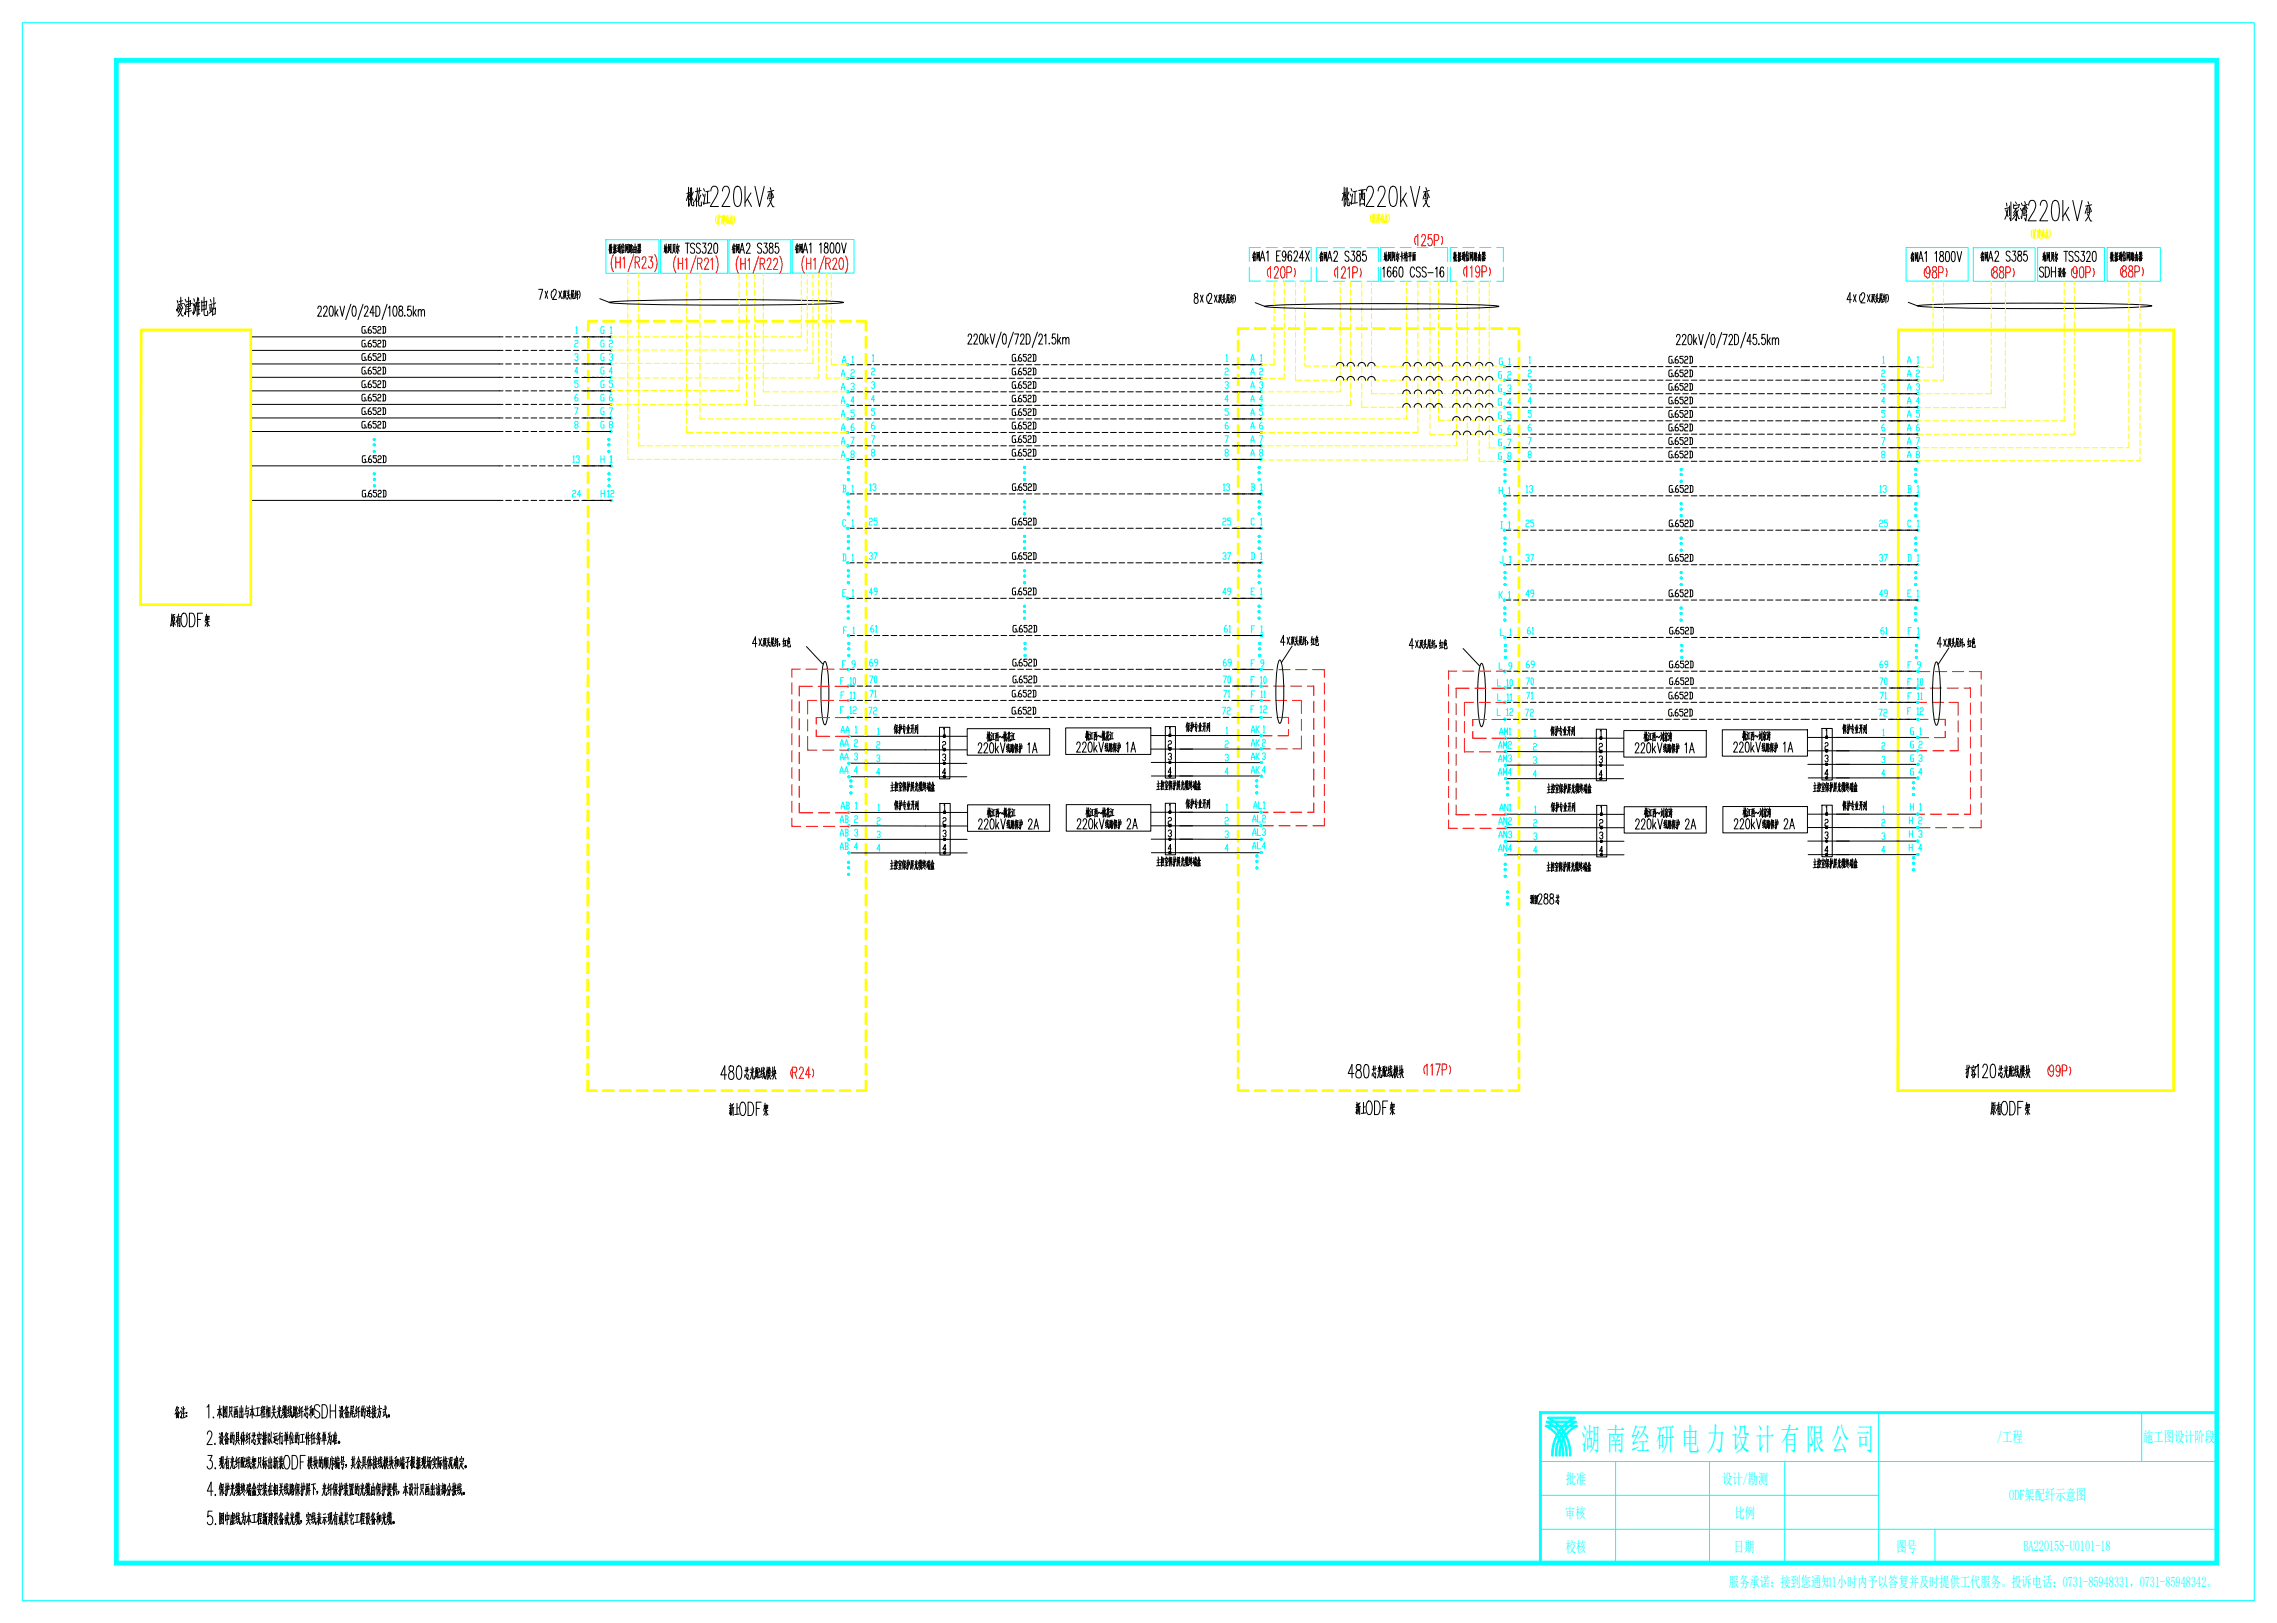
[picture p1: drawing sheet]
<svg xmlns="http://www.w3.org/2000/svg" width="606mm" height="432mm" viewBox="0 0 606 432" stroke-linecap="round" stroke-linejoin="round" font-family="sans-serif">
<defs><g id="words">
<text font-size="8.4" fill="#0ff" x="420.9" y="385.8">湖 南 经 研 电 力 设 计 有 限 公 司</text>
<g font-size="7.5">
<text x="182.6" y="55">桃花江220kV变</text>
<text x="357" y="55">桃江西220kV变</text>
<text x="533.3" y="58.8">刘家湾220kV变</text>
<text x="46.7" y="84.2">凌津滩电站</text>
</g>
<g font-size="5">
<text x="45.3" y="166.8">原有ODF</text>
<text x="53.8" y="166.8">架</text>
<text x="191.8" y="287.3">480芯光配线模块</text>
<text x="358.8" y="286.9">480芯光配线模块</text>
<text x="523.1" y="286.9">扩容</text>
<text x="526.7" y="286.9">120芯光配线模块</text>
<text x="194" y="296.9">新上ODF</text>
<text x="202.5" y="296.9">架</text>
<text x="360.7" y="296.7">新上ODF</text>
<text x="369.2" y="296.7">架</text>
<text x="529.8" y="296.8">原有ODF架</text>
<text x="46.5" y="377.5">备注：</text>
<text x="55.1" y="377.4">1.本图只画出与本工程相关光缆线路纤芯和SDH设备尾纤的连接方式。</text>
<text x="55.1" y="384.5">2.设备的具体纤芯安排以运行单位的工作任务单为准。</text>
<text x="55.1" y="391">3.现有光纤配线架只标出新装ODF模块的顺序编号，其余具体接线模块和端子根据现场实际情况确定。</text>
<text x="55.2" y="398.1">4.</text>
<text x="56.4" y="398.1">保护光缆终端盒安装在相关线路保护屏下，光纤保护装置的光缆由保护提供，本设计只画出该部分接线。</text>
<text x="55.2" y="405.8">5.图中虚线为本工程新建设备或光缆，实线表示现有或其它工程设备和光缆。</text>
</g>
<g font-size="4.2" fill="#f00">
<text x="375.7" y="65.4">（</text>
<text x="377.8" y="65.4">125P</text>
<text x="382.6" y="65.4">）</text>
<text x="336.5" y="74">（120P）</text>
<text x="354.4" y="74">（121P）</text>
<text x="388.7" y="73.8">（</text>
<text x="390.8" y="73.8">119P</text>
<text x="395.4" y="73.8">）</text>
<text x="511.3" y="74">（98P）</text>
<text x="529.2" y="74">（88P）</text>
<text x="563.6" y="73.8">（88P</text>
<text x="569.2" y="73.8">）</text>
<text x="209.7" y="287">（</text>
<text x="215.3" y="287">）</text>
<text x="378.2" y="286.2">（117P）</text>
<text x="544.2" y="286.5">（99P）</text>
</g>
<g font-size="4.2" fill="#ff0">
<text x="162.7" y="71.4">(H1/R23)</text>
<text x="179.3" y="71.7">(H1/R21)</text>
<text x="195.9" y="71.7">(H1/R22)</text>
<text x="213.4" y="71.7">(H1/R20)</text>
</g>
<g font-size="3.9" fill="#0ff">
<text x="531.5" y="383.9">/工程</text>
<text x="570.4" y="383.9">施工图设计阶段</text>
<text x="416.7" y="395">批准</text>
<text x="458.4" y="395">设计/勘测</text>
<text x="534.7" y="399.4">ODF架配纤示意图</text>
<text x="416.6" y="404">审核</text>
<text x="461.7" y="404">比例</text>
<text x="416.7" y="413.1">校核</text>
<text x="461.5" y="413">日期</text>
<text x="504.7" y="413.1">图号</text>
<text x="538.5" y="412.8">BA22015S-U0101-18</text>
<text x="460.2" y="422.3">服务承诺：接到您通知1小时内予以答复并及时提供工代服务。投诉电话：0731-85948331，0731-85948342。</text>
</g>
<g font-size="3.8" fill="#ff0">
<text x="189.7" y="59.7">（扩建站点）</text>
<text x="364" y="59.4">（新建站点）</text>
<text x="539.9" y="63.5">（扩建站点）</text>
</g>
<g font-size="3.8">
<text x="162" y="67.4">数据通信网路由器</text>
<text x="176.6" y="67.4">地网贝尔TSS320</text>
<text x="194.7" y="67.4">省网A2 S385</text>
<text x="211.5" y="67.4">省网</text>
<text x="215.9" y="67.4">A1 1800V</text>
<text x="333.2" y="69.5">省网</text>
<text x="337.7" y="69.5">A1 E9624X</text>
<text x="351.1" y="69.5">省网A2 S385</text>
<text x="368.2" y="69.5">地网阿尔卡特平面</text>
<text x="386.7" y="69.5">数据通信网路由器</text>
<text x="508.4" y="69.6">省网</text>
<text x="512.8" y="69.6">A1 1800V</text>
<text x="527" y="69.5">省网A2 S385</text>
<text x="543.5" y="69.6">地网贝尔TSS320</text>
<text x="561.6" y="69.5">数据通信网路由器</text>
<text x="542.8" y="73.8">SDH</text>
<text x="546.4" y="73.8">设备（90P）</text>
<text x="143.4" y="79.7">7×（2×双头尾纤）</text>
<text x="317.8" y="80.8">8×（2×双头尾纤）</text>
<text x="491.5" y="80.6">4×</text>
<text x="493.2" y="80.6">（2×双头尾纤）</text>
<text x="84.5" y="84.2">220kV/0/24D/108.5km</text>
<text x="257.6" y="91.6">220kV/0/72D/21.5km</text>
<text x="446.1" y="91.7">220kV/0/72D/45.5km</text>
<text x="200.3" y="172.2">4×双头尾纤，红色</text>
<text x="340.8" y="171.8">4×</text>
<text x="342.2" y="171.8">双头尾纤，红色</text>
<text x="375.1" y="172.7">4×双头尾纤，红色</text>
<text x="515.6" y="172.3">4×</text>
<text x="517" y="172.3">双头尾纤，红色</text>
<text x="237.9" y="195.3">保护专业开列</text>
<text x="262.6" y="197.4">桃江西～桃花江</text>
<text x="288.8" y="197.2">桃江西～桃花江</text>
<text x="315.6" y="194.8">保护专业开列</text>
<text x="412.7" y="195.8">保护专业开列</text>
<text x="437.4" y="197.4">桃江西～刘家湾</text>
<text x="463.7" y="197.2">桃江西～刘家湾</text>
<text x="490.4" y="195.3">保护专业开列</text>
<text x="260.3" y="200.4">220kV线路保护1A</text>
<text x="286.5" y="200.2">220kV线路保护1A</text>
<text x="435.2" y="200.4">220kV线路保护1A</text>
<text x="461.4" y="200.2">220kV线路保护1A</text>
<text x="236.9" y="210.6">主控室保护屏光缆终端盒</text>
<text x="238" y="215.6">保护专业开列</text>
<text x="307.7" y="210.3">主控室保护屏光缆终端盒</text>
<text x="315.6" y="215.2">保护专业开列</text>
<text x="411.6" y="211.1">主控室保护屏光缆终端盒</text>
<text x="482.5" y="210.8">主控室保护屏光缆终端盒</text>
<text x="490.4" y="215.7">保护专业开列</text>
<text x="260.4" y="220.7">220kV</text>
<text x="262.7" y="217.6">桃江西～桃花江</text>
<text x="266" y="220.7">线路保护2A</text>
<text x="286.6" y="220.6">220kV线路保护2A</text>
<text x="289" y="217.6">桃江西～桃花江</text>
<text x="412.8" y="216.1">保护专业开列</text>
<text x="435.3" y="220.7">220kV</text>
<text x="437.5" y="217.6">桃江西～刘家湾</text>
<text x="440.9" y="220.7">线路保护2A</text>
<text x="461.5" y="220.6">220kV线路保护2A</text>
<text x="463.8" y="217.6">桃江西～刘家湾</text>
<text x="236.8" y="231.4">主控室保护屏光缆终端盒</text>
<text x="307.7" y="230.6">主控室保护屏光缆终端盒</text>
<text x="411.5" y="232">主控室保护屏光缆终端盒</text>
<text x="482.5" y="231.1">主控室保护屏光缆终端盒</text>
<text x="407.2" y="240.6">预留288芯</text>
</g>
<text font-size="3.8" fill="#0ff" x="368" y="73.8">1660 CSS-16</text>
<g font-size="2.6">
<text x="96.3" y="88.7">G.652D</text>
<text x="96.3" y="92.4">G.652D</text>
<text x="96.3" y="96">G.652D</text>
<text x="96.3" y="99.6">G.652D</text>
<text x="159.9" y="99.6">G 4</text>
<text x="269.4" y="99.8">G.652D</text>
<text x="269.4" y="96.2">G.652D</text>
<text x="444.2" y="100.3">G.652D</text>
<text x="444.2" y="96.7">G.652D</text>
<text x="507.7" y="100.3">A 2</text>
<text x="96.3" y="103.2">G.652D</text>
<text x="96.3" y="106.7">G.652D</text>
<text x="269.4" y="103.4">G.652D</text>
<text x="269.4" y="107">G.652D</text>
<text x="444.2" y="103.9">G.652D</text>
<text x="444.2" y="107.5">G.652D</text>
<text x="96.3" y="110.3">G.652D</text>
<text x="96.3" y="113.9">G.652D</text>
<text x="269.4" y="110.6">G.652D</text>
<text x="444.2" y="111.1">G.652D</text>
<text x="269.4" y="114.2">G.652D</text>
<text x="269.4" y="117.8">G.652D</text>
<text x="444.2" y="114.7">G.652D</text>
<text x="444.2" y="118.3">G.652D</text>
<text x="96.4" y="123.1">G.652D</text>
<text x="152.5" y="123.1">13</text>
<text x="269.4" y="121.4">G.652D</text>
<text x="333" y="121.4">A 8</text>
<text x="444.2" y="121.9">G.652D</text>
<text x="269.5" y="130.6">G.652D</text>
<text x="444.3" y="131.1">G.652D</text>
<text x="96.4" y="132.3">G.652D</text>
<text x="269.5" y="139.7">G.652D</text>
<text x="333" y="139.7">C 1</text>
<text x="444.3" y="140.2">G.652D</text>
<text x="269.5" y="148.9">G.652D</text>
<text x="444.3" y="149.4">G.652D</text>
<text x="269.5" y="158.3">G.652D</text>
<text x="444.2" y="158.8">G.652D</text>
<text x="269.6" y="168.2">G.652D</text>
<text x="444.4" y="168.8">G.652D</text>
<text x="269.6" y="177.3">G.652D</text>
<text x="444.3" y="177.7">G.652D</text>
<text x="269.4" y="185.5">G.652D</text>
<text x="269.6" y="181.8">G.652D</text>
<text x="444.4" y="182.2">G.652D</text>
<text x="269.4" y="190.1">G.652D</text>
<text x="444.1" y="190.6">G.652D</text>
<text x="444.2" y="186">G.652D</text>
<text x="251.1" y="195.6">1</text>
<text x="311.2" y="195.4">1</text>
<text x="425.9" y="196.1">1</text>
<text x="486" y="195.9">1</text>
<text x="250.9" y="202.5">3</text>
<text x="250.9" y="199.2">2</text>
<text x="310.9" y="202.3">3</text>
<text x="310.9" y="199">2</text>
<text x="425.6" y="203">3</text>
<text x="425.6" y="199.7">2</text>
<text x="485.7" y="202.8">3</text>
<text x="485.7" y="199.5">2</text>
<text x="250.8" y="206.3">4</text>
<text x="310.9" y="206.1">4</text>
<text x="425.6" y="206.9">4</text>
<text x="485.7" y="206.7">4</text>
<text x="251.2" y="215.8">1</text>
<text x="311.2" y="215.8">1</text>
<text x="251" y="219.5">2</text>
<text x="310.9" y="219.4">2</text>
<text x="425.7" y="219.9">2</text>
<text x="426" y="216.4">1</text>
<text x="485.7" y="219.9">2</text>
<text x="486" y="216.3">1</text>
<text x="250.9" y="226.6">4</text>
<text x="251" y="222.8">3</text>
<text x="310.9" y="226.6">4</text>
<text x="310.9" y="222.7">3</text>
<text x="425.7" y="227.1">4</text>
<text x="425.7" y="223.3">3</text>
<text x="485.7" y="227.1">4</text>
<text x="485.7" y="223.2">3</text>
</g>
<g font-size="2.6" fill="#0ff">
<text x="153.3" y="88.7">1</text>
<text x="159.9" y="88.7">G 1</text>
<text x="153" y="92.4">2</text>
<text x="153" y="96">3</text>
<text x="159.9" y="96">G 3</text>
<text x="153" y="99.6">4</text>
<text x="232" y="99.8">2</text>
<text x="232.2" y="96.2">1</text>
<text x="326" y="99.8">2</text>
<text x="326.3" y="96.2">1</text>
<text x="333" y="96.2">A 1</text>
<text x="406.7" y="100.3">2</text>
<text x="407" y="96.7">1</text>
<text x="500.8" y="100.3">2</text>
<text x="501.1" y="96.7">1</text>
<text x="507.7" y="96.7">A 1</text>
<text x="153" y="103.2">5</text>
<text x="153" y="106.7">6</text>
<text x="159.9" y="106.7">G 6</text>
<text x="231.9" y="107">4</text>
<text x="232" y="103.4">3</text>
<text x="326" y="107">4</text>
<text x="326" y="103.4">3</text>
<text x="406.7" y="107.5">4</text>
<text x="406.7" y="103.9">3</text>
<text x="500.8" y="103.9">3</text>
<text x="500.8" y="107.5">4</text>
<text x="153" y="110.3">7</text>
<text x="153" y="113.9">8</text>
<text x="159.9" y="113.9">G 8</text>
<text x="232" y="110.6">5</text>
<text x="326" y="110.6">5</text>
<text x="406.7" y="111.1">5</text>
<text x="500.8" y="111.1">5</text>
<text x="232" y="114.2">6</text>
<text x="232" y="117.8">7</text>
<text x="326" y="117.8">7</text>
<text x="326.1" y="114.2">6</text>
<text x="406.7" y="114.7">6</text>
<text x="406.7" y="118.3">7</text>
<text x="500.8" y="118.3">7</text>
<text x="500.8" y="114.7">6</text>
<text x="507.7" y="118.3">A 7</text>
<text x="159.9" y="123.1">H 11</text>
<text x="232" y="121.4">8</text>
<text x="326" y="121.4">8</text>
<text x="406.7" y="121.9">8</text>
<text x="500.8" y="121.9">8</text>
<text x="224.3" y="131">B 1</text>
<text x="231.5" y="130.6">13</text>
<text x="325.6" y="130.6">13</text>
<text x="333" y="130.6">B 1</text>
<text x="399" y="131.5">H 1</text>
<text x="406.2" y="131.1">13</text>
<text x="500.3" y="131.1">13</text>
<text x="507.8" y="131.1">B 1</text>
<text x="152.4" y="132.3">24</text>
<text x="160" y="132.3">H 12</text>
<text x="224.3" y="140.1">C 1</text>
<text x="231.4" y="139.7">25</text>
<text x="325.4" y="139.7">25</text>
<text x="399.4" y="140.6">I 1</text>
<text x="406.1" y="140.2">25</text>
<text x="500.2" y="140.2">25</text>
<text x="507.8" y="140.2">C 1</text>
<text x="224.3" y="149.3">D 1</text>
<text x="231.4" y="148.9">37</text>
<text x="325.4" y="148.9">37</text>
<text x="333" y="148.9">D 1</text>
<text x="399.2" y="149.8">J 1</text>
<text x="406.1" y="149.4">37</text>
<text x="500.2" y="149.4">37</text>
<text x="507.8" y="149.4">D 1</text>
<text x="224.3" y="158.7">E 1</text>
<text x="231.4" y="158.3">49</text>
<text x="325.4" y="158.3">49</text>
<text x="333" y="158.3">E 1</text>
<text x="399" y="159.3">K 1</text>
<text x="406.1" y="158.8">49</text>
<text x="500.2" y="158.8">49</text>
<text x="507.8" y="158.8">E 1</text>
<text x="224.5" y="168.7">F 1</text>
<text x="231.8" y="168.2">61</text>
<text x="325.8" y="168.2">61</text>
<text x="333.1" y="168.3">F 1</text>
<text x="399.3" y="169.2">L 1</text>
<text x="406.5" y="168.8">61</text>
<text x="500.6" y="168.8">61</text>
<text x="507.9" y="168.9">F 1</text>
<text x="231.5" y="177.3">69</text>
<text x="325.6" y="177.3">69</text>
<text x="333" y="177.4">F 9</text>
<text x="406.2" y="177.7">69</text>
<text x="500.3" y="177.7">69</text>
<text x="507.8" y="177.9">F 9</text>
<text x="223.7" y="182.1">F 10</text>
<text x="231.5" y="181.8">70</text>
<text x="231.6" y="185.5">71</text>
<text x="325.5" y="181.8">70</text>
<text x="325.6" y="185.5">71</text>
<text x="333" y="181.9">F 10</text>
<text x="333.1" y="185.7">F 11</text>
<text x="398.5" y="182.6">L 10</text>
<text x="406.2" y="182.2">70</text>
<text x="500.3" y="182.2">70</text>
<text x="507.8" y="182.4">F 10</text>
<text x="223.7" y="189.9">F 12</text>
<text x="231.3" y="190.1">72</text>
<text x="325.3" y="190.1">72</text>
<text x="333" y="189.7">F 12</text>
<text x="398.5" y="190.4">L 12</text>
<text x="406" y="190.6">72</text>
<text x="406.3" y="186">71</text>
<text x="500.1" y="190.6">72</text>
<text x="500.4" y="186">71</text>
<text x="507.7" y="190.2">F 12</text>
<text x="507.8" y="186.2">F 11</text>
<text x="223.9" y="195.1">AA 1</text>
<text x="233.6" y="195.5">1</text>
<text x="326.3" y="195.3">1</text>
<text x="333.1" y="195">AK 1</text>
<text x="399.1" y="195.6">AM1</text>
<text x="408.3" y="196">1</text>
<text x="501.1" y="195.8">1</text>
<text x="508.5" y="195.5">G 1</text>
<text x="223.6" y="198.7">AA 2</text>
<text x="233.3" y="199.1">2</text>
<text x="233.3" y="202.7">3</text>
<text x="326" y="198.9">2</text>
<text x="326" y="202.5">3</text>
<text x="333.1" y="198.6">AK2</text>
<text x="333.1" y="202.2">AK3</text>
<text x="398.9" y="199.2">AM2</text>
<text x="408.1" y="199.6">2</text>
<text x="408.1" y="203.2">3</text>
<text x="500.8" y="199.4">2</text>
<text x="500.8" y="203">3</text>
<text x="508.5" y="199.1">G 2</text>
<text x="508.5" y="202.7">G 3</text>
<text x="223.6" y="205.9">AA 4</text>
<text x="233.3" y="206.3">4</text>
<text x="326" y="206.1">4</text>
<text x="333.1" y="205.8">AK4</text>
<text x="398.8" y="206.3">AM4</text>
<text x="408" y="206.9">4</text>
<text x="500.8" y="206.7">4</text>
<text x="508.5" y="206.3">G 4</text>
<text x="223.9" y="215.3">AB 1</text>
<text x="233.7" y="215.8">1</text>
<text x="326.3" y="215.7">1</text>
<text x="333.7" y="215.2">AL1</text>
<text x="399.2" y="215.8">AN1</text>
<text x="508.4" y="215.7">H 1</text>
<text x="223.6" y="218.9">AB 2</text>
<text x="233.4" y="219.4">2</text>
<text x="326" y="219.4">2</text>
<text x="333.4" y="218.8">AL2</text>
<text x="398.9" y="219.5">AN2</text>
<text x="408.2" y="219.9">2</text>
<text x="408.4" y="216.3">1</text>
<text x="500.8" y="219.9">2</text>
<text x="501.1" y="216.3">1</text>
<text x="508.2" y="219.3">H 2</text>
<text x="223.6" y="226.1">AB 4</text>
<text x="233.4" y="226.6">4</text>
<text x="233.4" y="223">3</text>
<text x="326" y="223">3</text>
<text x="326" y="226.6">4</text>
<text x="333.4" y="222.4">AL3</text>
<text x="333.4" y="226">AL4</text>
<text x="398.9" y="226.6">AN4</text>
<text x="408.1" y="227.1">4</text>
<text x="408.2" y="223.5">3</text>
<text x="500.8" y="227.1">4</text>
<text x="500.8" y="223.5">3</text>
<text x="508.1" y="226.5">H 4</text>
<text x="508.2" y="222.9">H 3</text>
</g>
<g font-size="2.6" fill="#ff0">
<text x="159.9" y="92.4">G 2</text>
<text x="224" y="100.2">A 2</text>
<text x="224.2" y="96.6">A 1</text>
<text x="333" y="99.8">A 2</text>
<text x="398.8" y="100.7">G 2</text>
<text x="399" y="97.1">G 1</text>
<text x="159.9" y="103.2">G 5</text>
<text x="223.9" y="107.4">A 4</text>
<text x="224" y="103.8">A 3</text>
<text x="333" y="103.4">A 3</text>
<text x="333" y="107">A 4</text>
<text x="398.7" y="107.9">G 4</text>
<text x="398.8" y="104.3">G 3</text>
<text x="507.7" y="103.9">A 3</text>
<text x="507.7" y="107.5">A 4</text>
<text x="159.9" y="110.3">G 7</text>
<text x="224" y="111">A 5</text>
<text x="333" y="110.6">A 5</text>
<text x="398.8" y="111.5">G 5</text>
<text x="507.7" y="111.1">A 5</text>
<text x="224" y="114.6">A 6</text>
<text x="224" y="118.2">A 7</text>
<text x="333" y="114.2">A 6</text>
<text x="333" y="117.8">A 7</text>
<text x="398.8" y="115.1">G 6</text>
<text x="398.8" y="118.7">G 7</text>
<text x="507.7" y="114.7">A 6</text>
<text x="224" y="121.8">A 8</text>
<text x="398.8" y="122.3">G 8</text>
<text x="507.7" y="121.9">A 8</text>
</g>
<g font-size="2.6" fill="#f00">
<text x="224.2" y="177.6">F 9</text>
<text x="399" y="178.2">L 9</text>
<text x="223.8" y="185.9">F 11</text>
<text x="398.6" y="186.4">L 11</text>
<text x="223.6" y="202.3">AA 3</text>
<text x="398.9" y="202.8">AM3</text>
<text x="223.6" y="222.6">AB 3</text>
<text x="398.9" y="223">AN3</text>
</g>
</g></defs>
<!-- layer: 0 -->
<path d="M329.5 87.2h2.9v.5h-2.9z" fill="none" stroke="#ff0" stroke-width=".27"/>
<path d="M329.5 87.2h2.9v.5h-2.9z" fill="#ff0"/>
<path d="M333.9 87.2h3v.5h-3z" fill="none" stroke="#ff0" stroke-width=".27"/>
<path d="M333.9 87.2h3v.5h-3z" fill="#ff0"/>
<path d="M338.4 87.2h3v.5h-3z" fill="none" stroke="#ff0" stroke-width=".27"/>
<path d="M338.4 87.2h3v.5h-3z" fill="#ff0"/>
<path d="M342.9 87.2h3v.5h-3z" fill="none" stroke="#ff0" stroke-width=".27"/>
<path d="M342.9 87.2h3v.5h-3z" fill="#ff0"/>
<path d="M347.4 87.2h3v.5h-3z" fill="none" stroke="#ff0" stroke-width=".27"/>
<path d="M347.4 87.2h3v.5h-3z" fill="#ff0"/>
<path d="M351.9 87.2h3v.5h-3z" fill="none" stroke="#ff0" stroke-width=".27"/>
<path d="M351.9 87.2h3v.5h-3z" fill="#ff0"/>
<path d="M356.4 87.2h3v.5h-3z" fill="none" stroke="#ff0" stroke-width=".27"/>
<path d="M356.4 87.2h3v.5h-3z" fill="#ff0"/>
<path d="M360.9 87.2h3v.5h-3z" fill="none" stroke="#ff0" stroke-width=".27"/>
<path d="M360.9 87.2h3v.5h-3z" fill="#ff0"/>
<path d="M365.4 87.2h3v.5h-3z" fill="none" stroke="#ff0" stroke-width=".27"/>
<path d="M365.4 87.2h3v.5h-3z" fill="#ff0"/>
<path d="M369.9 87.2h3v.5h-3z" fill="none" stroke="#ff0" stroke-width=".27"/>
<path d="M369.9 87.2h3v.5h-3z" fill="#ff0"/>
<path d="M374.4 87.2h3v.5h-3z" fill="none" stroke="#ff0" stroke-width=".27"/>
<path d="M374.4 87.2h3v.5h-3z" fill="#ff0"/>
<path d="M378.9 87.2h3v.5h-3z" fill="none" stroke="#ff0" stroke-width=".27"/>
<path d="M378.9 87.2h3v.5h-3z" fill="#ff0"/>
<path d="M383.4 87.2h3v.5h-3z" fill="none" stroke="#ff0" stroke-width=".27"/>
<path d="M383.4 87.2h3v.5h-3z" fill="#ff0"/>
<path d="M387.9 87.2h3v.5h-3z" fill="none" stroke="#ff0" stroke-width=".27"/>
<path d="M387.9 87.2h3v.5h-3z" fill="#ff0"/>
<path d="M392.4 87.2h3v.5h-3z" fill="none" stroke="#ff0" stroke-width=".27"/>
<path d="M392.4 87.2h3v.5h-3z" fill="#ff0"/>
<path d="M396.9 87.2h3v.5h-3z" fill="none" stroke="#ff0" stroke-width=".27"/>
<path d="M396.9 87.2h3v.5h-3z" fill="#ff0"/>
<path d="M401.4 87.2h2.8v.5h-2.8z" fill="none" stroke="#ff0" stroke-width=".27"/>
<path d="M401.4 87.2h2.8v.5h-2.8z" fill="#ff0"/>
<path d="M404 87.5h.5v1.7h-.5z" fill="none" stroke="#ff0" stroke-width=".27"/>
<path d="M404 87.5h.5v1.7h-.5z" fill="#ff0"/>
<path d="M404 90.6h.5v3h-.5z" fill="none" stroke="#ff0" stroke-width=".27"/>
<path d="M404 90.6h.5v3h-.5z" fill="#ff0"/>
<path d="M404 95.1h.5v3h-.5z" fill="none" stroke="#ff0" stroke-width=".27"/>
<path d="M404 95.1h.5v3h-.5z" fill="#ff0"/>
<path d="M404 99.6h.5v3h-.5z" fill="none" stroke="#ff0" stroke-width=".27"/>
<path d="M404 99.6h.5v3h-.5z" fill="#ff0"/>
<path d="M404 104.1h.5v3h-.5z" fill="none" stroke="#ff0" stroke-width=".27"/>
<path d="M404 104.1h.5v3h-.5z" fill="#ff0"/>
<path d="M404 108.6h.5v3.1h-.5z" fill="none" stroke="#ff0" stroke-width=".27"/>
<path d="M404 108.6h.5v3.1h-.5z" fill="#ff0"/>
<path d="M404 113.1h.5v3h-.5z" fill="none" stroke="#ff0" stroke-width=".27"/>
<path d="M404 113.1h.5v3h-.5z" fill="#ff0"/>
<path d="M404 117.7h.5v2.9h-.5z" fill="none" stroke="#ff0" stroke-width=".27"/>
<path d="M404 117.7h.5v2.9h-.5z" fill="#ff0"/>
<path d="M404 122.1h.5v3h-.5z" fill="none" stroke="#ff0" stroke-width=".27"/>
<path d="M404 122.1h.5v3h-.5z" fill="#ff0"/>
<path d="M404 126.6h.5v3h-.5z" fill="none" stroke="#ff0" stroke-width=".27"/>
<path d="M404 126.6h.5v3h-.5z" fill="#ff0"/>
<path d="M404 131.1h.5v3h-.5z" fill="none" stroke="#ff0" stroke-width=".27"/>
<path d="M404 131.1h.5v3h-.5z" fill="#ff0"/>
<path d="M404 135.6h.5v3h-.5z" fill="none" stroke="#ff0" stroke-width=".27"/>
<path d="M404 135.6h.5v3h-.5z" fill="#ff0"/>
<path d="M404 140.2h.5v3h-.5z" fill="none" stroke="#ff0" stroke-width=".27"/>
<path d="M404 140.2h.5v3h-.5z" fill="#ff0"/>
<path d="M404 144.6h.5v3h-.5z" fill="none" stroke="#ff0" stroke-width=".27"/>
<path d="M404 144.6h.5v3h-.5z" fill="#ff0"/>
<path d="M404 149.1h.5v3h-.5z" fill="none" stroke="#ff0" stroke-width=".27"/>
<path d="M404 149.1h.5v3h-.5z" fill="#ff0"/>
<path d="M404 153.6h.5v3h-.5z" fill="none" stroke="#ff0" stroke-width=".27"/>
<path d="M404 153.6h.5v3h-.5z" fill="#ff0"/>
<path d="M404 158.1h.5v3h-.5z" fill="none" stroke="#ff0" stroke-width=".27"/>
<path d="M404 158.1h.5v3h-.5z" fill="#ff0"/>
<path d="M404 162.6h.5v3h-.5z" fill="none" stroke="#ff0" stroke-width=".27"/>
<path d="M404 162.6h.5v3h-.5z" fill="#ff0"/>
<path d="M404 167.1h.5v3h-.5z" fill="none" stroke="#ff0" stroke-width=".27"/>
<path d="M404 167.1h.5v3h-.5z" fill="#ff0"/>
<path d="M404 171.7h.5v2.9h-.5z" fill="none" stroke="#ff0" stroke-width=".27"/>
<path d="M404 171.7h.5v2.9h-.5z" fill="#ff0"/>
<path d="M404 176.1h.5v3h-.5z" fill="none" stroke="#ff0" stroke-width=".27"/>
<path d="M404 176.1h.5v3h-.5z" fill="#ff0"/>
<path d="M404 180.6h.5v3h-.5z" fill="none" stroke="#ff0" stroke-width=".27"/>
<path d="M404 180.6h.5v3h-.5z" fill="#ff0"/>
<path d="M404 185.1h.5v3h-.5z" fill="none" stroke="#ff0" stroke-width=".27"/>
<path d="M404 185.1h.5v3h-.5z" fill="#ff0"/>
<path d="M404 189.6h.5v3h-.5z" fill="none" stroke="#ff0" stroke-width=".27"/>
<path d="M404 189.6h.5v3h-.5z" fill="#ff0"/>
<path d="M404 194.2h.5v3h-.5z" fill="none" stroke="#ff0" stroke-width=".27"/>
<path d="M404 194.2h.5v3h-.5z" fill="#ff0"/>
<path d="M404 198.6h.5v3h-.5z" fill="none" stroke="#ff0" stroke-width=".27"/>
<path d="M404 198.6h.5v3h-.5z" fill="#ff0"/>
<path d="M404 203.1h.5v3h-.5z" fill="none" stroke="#ff0" stroke-width=".27"/>
<path d="M404 203.1h.5v3h-.5z" fill="#ff0"/>
<path d="M404 207.6h.5v3h-.5z" fill="none" stroke="#ff0" stroke-width=".27"/>
<path d="M404 207.6h.5v3h-.5z" fill="#ff0"/>
<path d="M404 212.1h.5v3h-.5z" fill="none" stroke="#ff0" stroke-width=".27"/>
<path d="M404 212.1h.5v3h-.5z" fill="#ff0"/>
<path d="M404 216.6h.5v3h-.5z" fill="none" stroke="#ff0" stroke-width=".27"/>
<path d="M404 216.6h.5v3h-.5z" fill="#ff0"/>
<path d="M404 221.1h.5v3h-.5z" fill="none" stroke="#ff0" stroke-width=".27"/>
<path d="M404 221.1h.5v3h-.5z" fill="#ff0"/>
<path d="M404 225.7h.5v2.9h-.5z" fill="none" stroke="#ff0" stroke-width=".27"/>
<path d="M404 225.7h.5v2.9h-.5z" fill="#ff0"/>
<path d="M404 230.1h.5v3h-.5z" fill="none" stroke="#ff0" stroke-width=".27"/>
<path d="M404 230.1h.5v3h-.5z" fill="#ff0"/>
<path d="M404 234.6h.5v3h-.5z" fill="none" stroke="#ff0" stroke-width=".27"/>
<path d="M404 234.6h.5v3h-.5z" fill="#ff0"/>
<path d="M404 239.1h.5v3h-.5z" fill="none" stroke="#ff0" stroke-width=".27"/>
<path d="M404 239.1h.5v3h-.5z" fill="#ff0"/>
<path d="M404 243.6h.5v3h-.5z" fill="none" stroke="#ff0" stroke-width=".27"/>
<path d="M404 243.6h.5v3h-.5z" fill="#ff0"/>
<path d="M404 248.2h.5v3h-.5z" fill="none" stroke="#ff0" stroke-width=".27"/>
<path d="M404 248.2h.5v3h-.5z" fill="#ff0"/>
<path d="M404 252.6h.5v3h-.5z" fill="none" stroke="#ff0" stroke-width=".27"/>
<path d="M404 252.6h.5v3h-.5z" fill="#ff0"/>
<path d="M404 257.1h.5v3h-.5z" fill="none" stroke="#ff0" stroke-width=".27"/>
<path d="M404 257.1h.5v3h-.5z" fill="#ff0"/>
<path d="M404 261.6h.5v3h-.5z" fill="none" stroke="#ff0" stroke-width=".27"/>
<path d="M404 261.6h.5v3h-.5z" fill="#ff0"/>
<path d="M404 266.1h.5v3h-.5z" fill="none" stroke="#ff0" stroke-width=".27"/>
<path d="M404 266.1h.5v3h-.5z" fill="#ff0"/>
<path d="M404 270.6h.5v3h-.5z" fill="none" stroke="#ff0" stroke-width=".27"/>
<path d="M404 270.6h.5v3h-.5z" fill="#ff0"/>
<path d="M404 275.1h.5v3h-.5z" fill="none" stroke="#ff0" stroke-width=".27"/>
<path d="M404 275.1h.5v3h-.5z" fill="#ff0"/>
<path d="M404 279.7h.5v2.9h-.5z" fill="none" stroke="#ff0" stroke-width=".27"/>
<path d="M404 279.7h.5v2.9h-.5z" fill="#ff0"/>
<path d="M404 284.1h.5v3h-.5z" fill="none" stroke="#ff0" stroke-width=".27"/>
<path d="M404 284.1h.5v3h-.5z" fill="#ff0"/>
<path d="M404 288.6h.5v1.7h-.5z" fill="none" stroke="#ff0" stroke-width=".27"/>
<path d="M404 288.6h.5v1.7h-.5z" fill="#ff0"/>
<path d="M401.4 290.1h2.8v.4h-2.8z" fill="none" stroke="#ff0" stroke-width=".27"/>
<path d="M401.4 290.1h2.8v.4h-2.8z" fill="#ff0"/>
<path d="M396.9 290.1h3v.4h-3z" fill="none" stroke="#ff0" stroke-width=".27"/>
<path d="M396.9 290.1h3v.4h-3z" fill="#ff0"/>
<path d="M392.4 290.1h3v.4h-3z" fill="none" stroke="#ff0" stroke-width=".27"/>
<path d="M392.4 290.1h3v.4h-3z" fill="#ff0"/>
<path d="M387.9 290.1h3v.4h-3z" fill="none" stroke="#ff0" stroke-width=".27"/>
<path d="M387.9 290.1h3v.4h-3z" fill="#ff0"/>
<path d="M383.4 290.1h3v.4h-3z" fill="none" stroke="#ff0" stroke-width=".27"/>
<path d="M383.4 290.1h3v.4h-3z" fill="#ff0"/>
<path d="M378.9 290.1h3v.4h-3z" fill="none" stroke="#ff0" stroke-width=".27"/>
<path d="M378.9 290.1h3v.4h-3z" fill="#ff0"/>
<path d="M374.4 290.1h3v.4h-3z" fill="none" stroke="#ff0" stroke-width=".27"/>
<path d="M374.4 290.1h3v.4h-3z" fill="#ff0"/>
<path d="M369.9 290.1h3v.4h-3z" fill="none" stroke="#ff0" stroke-width=".27"/>
<path d="M369.9 290.1h3v.4h-3z" fill="#ff0"/>
<path d="M365.4 290.1h3v.4h-3z" fill="none" stroke="#ff0" stroke-width=".27"/>
<path d="M365.4 290.1h3v.4h-3z" fill="#ff0"/>
<path d="M360.9 290.1h3v.4h-3z" fill="none" stroke="#ff0" stroke-width=".27"/>
<path d="M360.9 290.1h3v.4h-3z" fill="#ff0"/>
<path d="M356.4 290.1h3v.4h-3z" fill="none" stroke="#ff0" stroke-width=".27"/>
<path d="M356.4 290.1h3v.4h-3z" fill="#ff0"/>
<path d="M351.9 290.1h3v.4h-3z" fill="none" stroke="#ff0" stroke-width=".27"/>
<path d="M351.9 290.1h3v.4h-3z" fill="#ff0"/>
<path d="M347.4 290.1h3v.4h-3z" fill="none" stroke="#ff0" stroke-width=".27"/>
<path d="M347.4 290.1h3v.4h-3z" fill="#ff0"/>
<path d="M342.9 290.1h3v.4h-3z" fill="none" stroke="#ff0" stroke-width=".27"/>
<path d="M342.9 290.1h3v.4h-3z" fill="#ff0"/>
<path d="M338.4 290.1h3v.4h-3z" fill="none" stroke="#ff0" stroke-width=".27"/>
<path d="M338.4 290.1h3v.4h-3z" fill="#ff0"/>
<path d="M333.9 290.1h3v.4h-3z" fill="none" stroke="#ff0" stroke-width=".27"/>
<path d="M333.9 290.1h3v.4h-3z" fill="#ff0"/>
<path d="M329.5 290.1h2.9v.4h-2.9z" fill="none" stroke="#ff0" stroke-width=".27"/>
<path d="M329.5 290.1h2.9v.4h-2.9z" fill="#ff0"/>
<path d="M329.3 288.6h.5v1.7h-.5z" fill="none" stroke="#ff0" stroke-width=".27"/>
<path d="M329.3 288.6h.5v1.7h-.5z" fill="#ff0"/>
<path d="M329.3 284.1h.5v3h-.5z" fill="none" stroke="#ff0" stroke-width=".27"/>
<path d="M329.3 284.1h.5v3h-.5z" fill="#ff0"/>
<path d="M329.3 279.7h.5v2.9h-.5z" fill="none" stroke="#ff0" stroke-width=".27"/>
<path d="M329.3 279.7h.5v2.9h-.5z" fill="#ff0"/>
<path d="M329.3 275.1h.5v3h-.5z" fill="none" stroke="#ff0" stroke-width=".27"/>
<path d="M329.3 275.1h.5v3h-.5z" fill="#ff0"/>
<path d="M329.3 270.6h.5v3h-.5z" fill="none" stroke="#ff0" stroke-width=".27"/>
<path d="M329.3 270.6h.5v3h-.5z" fill="#ff0"/>
<path d="M329.3 266.1h.5v3h-.5z" fill="none" stroke="#ff0" stroke-width=".27"/>
<path d="M329.3 266.1h.5v3h-.5z" fill="#ff0"/>
<path d="M329.3 261.6h.5v3h-.5z" fill="none" stroke="#ff0" stroke-width=".27"/>
<path d="M329.3 261.6h.5v3h-.5z" fill="#ff0"/>
<path d="M329.3 257.1h.5v3h-.5z" fill="none" stroke="#ff0" stroke-width=".27"/>
<path d="M329.3 257.1h.5v3h-.5z" fill="#ff0"/>
<path d="M329.3 252.6h.5v3h-.5z" fill="none" stroke="#ff0" stroke-width=".27"/>
<path d="M329.3 252.6h.5v3h-.5z" fill="#ff0"/>
<path d="M329.3 248.2h.5v3h-.5z" fill="none" stroke="#ff0" stroke-width=".27"/>
<path d="M329.3 248.2h.5v3h-.5z" fill="#ff0"/>
<path d="M329.3 243.6h.5v3h-.5z" fill="none" stroke="#ff0" stroke-width=".27"/>
<path d="M329.3 243.6h.5v3h-.5z" fill="#ff0"/>
<path d="M329.3 239.1h.5v3h-.5z" fill="none" stroke="#ff0" stroke-width=".27"/>
<path d="M329.3 239.1h.5v3h-.5z" fill="#ff0"/>
<path d="M329.3 234.6h.5v3h-.5z" fill="none" stroke="#ff0" stroke-width=".27"/>
<path d="M329.3 234.6h.5v3h-.5z" fill="#ff0"/>
<path d="M329.3 230.1h.5v3h-.5z" fill="none" stroke="#ff0" stroke-width=".27"/>
<path d="M329.3 230.1h.5v3h-.5z" fill="#ff0"/>
<path d="M329.3 225.7h.5v2.9h-.5z" fill="none" stroke="#ff0" stroke-width=".27"/>
<path d="M329.3 225.7h.5v2.9h-.5z" fill="#ff0"/>
<path d="M329.3 221.1h.5v3h-.5z" fill="none" stroke="#ff0" stroke-width=".27"/>
<path d="M329.3 221.1h.5v3h-.5z" fill="#ff0"/>
<path d="M329.3 216.6h.5v3h-.5z" fill="none" stroke="#ff0" stroke-width=".27"/>
<path d="M329.3 216.6h.5v3h-.5z" fill="#ff0"/>
<path d="M329.3 212.1h.5v3h-.5z" fill="none" stroke="#ff0" stroke-width=".27"/>
<path d="M329.3 212.1h.5v3h-.5z" fill="#ff0"/>
<path d="M329.3 207.6h.5v3h-.5z" fill="none" stroke="#ff0" stroke-width=".27"/>
<path d="M329.3 207.6h.5v3h-.5z" fill="#ff0"/>
<path d="M329.3 203.1h.5v3h-.5z" fill="none" stroke="#ff0" stroke-width=".27"/>
<path d="M329.3 203.1h.5v3h-.5z" fill="#ff0"/>
<path d="M329.3 198.6h.5v3h-.5z" fill="none" stroke="#ff0" stroke-width=".27"/>
<path d="M329.3 198.6h.5v3h-.5z" fill="#ff0"/>
<path d="M329.3 194.2h.5v3h-.5z" fill="none" stroke="#ff0" stroke-width=".27"/>
<path d="M329.3 194.2h.5v3h-.5z" fill="#ff0"/>
<path d="M329.3 189.6h.5v3h-.5z" fill="none" stroke="#ff0" stroke-width=".27"/>
<path d="M329.3 189.6h.5v3h-.5z" fill="#ff0"/>
<path d="M329.3 185.1h.5v3h-.5z" fill="none" stroke="#ff0" stroke-width=".27"/>
<path d="M329.3 185.1h.5v3h-.5z" fill="#ff0"/>
<path d="M329.3 180.6h.5v3h-.5z" fill="none" stroke="#ff0" stroke-width=".27"/>
<path d="M329.3 180.6h.5v3h-.5z" fill="#ff0"/>
<path d="M329.3 176.1h.5v3h-.5z" fill="none" stroke="#ff0" stroke-width=".27"/>
<path d="M329.3 176.1h.5v3h-.5z" fill="#ff0"/>
<path d="M329.3 171.7h.5v2.9h-.5z" fill="none" stroke="#ff0" stroke-width=".27"/>
<path d="M329.3 171.7h.5v2.9h-.5z" fill="#ff0"/>
<path d="M329.3 167.1h.5v3h-.5z" fill="none" stroke="#ff0" stroke-width=".27"/>
<path d="M329.3 167.1h.5v3h-.5z" fill="#ff0"/>
<path d="M329.3 162.6h.5v3h-.5z" fill="none" stroke="#ff0" stroke-width=".27"/>
<path d="M329.3 162.6h.5v3h-.5z" fill="#ff0"/>
<path d="M329.3 158.1h.5v3h-.5z" fill="none" stroke="#ff0" stroke-width=".27"/>
<path d="M329.3 158.1h.5v3h-.5z" fill="#ff0"/>
<path d="M329.3 153.6h.5v3h-.5z" fill="none" stroke="#ff0" stroke-width=".27"/>
<path d="M329.3 153.6h.5v3h-.5z" fill="#ff0"/>
<path d="M329.3 149.1h.5v3h-.5z" fill="none" stroke="#ff0" stroke-width=".27"/>
<path d="M329.3 149.1h.5v3h-.5z" fill="#ff0"/>
<path d="M329.3 144.6h.5v3h-.5z" fill="none" stroke="#ff0" stroke-width=".27"/>
<path d="M329.3 144.6h.5v3h-.5z" fill="#ff0"/>
<path d="M329.3 140.2h.5v3h-.5z" fill="none" stroke="#ff0" stroke-width=".27"/>
<path d="M329.3 140.2h.5v3h-.5z" fill="#ff0"/>
<path d="M329.3 135.6h.5v3h-.5z" fill="none" stroke="#ff0" stroke-width=".27"/>
<path d="M329.3 135.6h.5v3h-.5z" fill="#ff0"/>
<path d="M329.3 131.1h.5v3h-.5z" fill="none" stroke="#ff0" stroke-width=".27"/>
<path d="M329.3 131.1h.5v3h-.5z" fill="#ff0"/>
<path d="M329.3 126.6h.5v3h-.5z" fill="none" stroke="#ff0" stroke-width=".27"/>
<path d="M329.3 126.6h.5v3h-.5z" fill="#ff0"/>
<path d="M329.3 122.1h.5v3h-.5z" fill="none" stroke="#ff0" stroke-width=".27"/>
<path d="M329.3 122.1h.5v3h-.5z" fill="#ff0"/>
<path d="M329.3 117.7h.5v2.9h-.5z" fill="none" stroke="#ff0" stroke-width=".27"/>
<path d="M329.3 117.7h.5v2.9h-.5z" fill="#ff0"/>
<path d="M329.3 113.1h.5v3h-.5z" fill="none" stroke="#ff0" stroke-width=".27"/>
<path d="M329.3 113.1h.5v3h-.5z" fill="#ff0"/>
<path d="M329.3 108.6h.5v3.1h-.5z" fill="none" stroke="#ff0" stroke-width=".27"/>
<path d="M329.3 108.6h.5v3.1h-.5z" fill="#ff0"/>
<path d="M329.3 104.1h.5v3h-.5z" fill="none" stroke="#ff0" stroke-width=".27"/>
<path d="M329.3 104.1h.5v3h-.5z" fill="#ff0"/>
<path d="M329.3 99.6h.5v3h-.5z" fill="none" stroke="#ff0" stroke-width=".27"/>
<path d="M329.3 99.6h.5v3h-.5z" fill="#ff0"/>
<path d="M329.3 95.1h.5v3h-.5z" fill="none" stroke="#ff0" stroke-width=".27"/>
<path d="M329.3 95.1h.5v3h-.5z" fill="#ff0"/>
<path d="M329.3 90.6h.5v3h-.5z" fill="none" stroke="#ff0" stroke-width=".27"/>
<path d="M329.3 90.6h.5v3h-.5z" fill="#ff0"/>
<path d="M329.3 87.5h.5v1.7h-.5z" fill="none" stroke="#ff0" stroke-width=".27"/>
<path d="M329.3 87.5h.5v1.7h-.5z" fill="#ff0"/>
<path d="M332.5 71.1v3.7h3M349 71.1v3.7h-3M335.4 131.5h.2l-.2 .2z" fill="none" stroke="#0ff" stroke-width=".27"/>
<path d="M335.4 131.5h.2l-.2 .2z" fill="#0ff"/>
<path d="M335.6 131.5v.2h-.2z" fill="none" stroke="#0ff" stroke-width=".27"/>
<path d="M335.6 131.5v.2h-.2z" fill="#0ff"/>
<path d="M335.6 131.5l.2 .2h-.2z" fill="none" stroke="#0ff" stroke-width=".27"/>
<path d="M335.6 131.5l.2 .2h-.2z" fill="#0ff"/>
<path d="M335.6 131.5h.3l-.1 .2z" fill="none" stroke="#0ff" stroke-width=".27"/>
<path d="M335.6 131.5h.3l-.1 .2z" fill="#0ff"/>
<path d="M335.6 131.5l.2-.2 .1 .2z" fill="none" stroke="#0ff" stroke-width=".27"/>
<path d="M335.6 131.5l.2-.2 .1 .2z" fill="#0ff"/>
<path d="M335.6 131.2l.2 .1-.2 .2z" fill="none" stroke="#0ff" stroke-width=".27"/>
<path d="M335.6 131.2l.2 .1-.2 .2z" fill="#0ff"/>
<path d="M335.4 131.3l.2-.1v.3z" fill="none" stroke="#0ff" stroke-width=".27"/>
<path d="M335.4 131.3l.2-.1v.3z" fill="#0ff"/>
<path d="M335.4 131.3l.2 .2h-.2z" fill="none" stroke="#0ff" stroke-width=".27"/>
<path d="M335.4 131.3l.2 .2h-.2z" fill="#0ff"/>
<path d="M335.4 131.5h.2l-.2 .2z" fill="none" stroke="#0ff" stroke-width=".27"/>
<path d="M335.4 131.5h.2l-.2 .2z" fill="#0ff"/>
<path d="M335.6 131.5v.2h-.2z" fill="none" stroke="#0ff" stroke-width=".27"/>
<path d="M335.6 131.5v.2h-.2z" fill="#0ff"/>
<path d="M335.6 131.5l.2 .2h-.2z" fill="none" stroke="#0ff" stroke-width=".27"/>
<path d="M335.6 131.5l.2 .2h-.2z" fill="#0ff"/>
<path d="M335.6 131.5h.3l-.1 .2z" fill="none" stroke="#0ff" stroke-width=".27"/>
<path d="M335.6 131.5h.3l-.1 .2z" fill="#0ff"/>
<path d="M335.6 131.5l.2-.2 .1 .2z" fill="none" stroke="#0ff" stroke-width=".27"/>
<path d="M335.6 131.5l.2-.2 .1 .2z" fill="#0ff"/>
<path d="M335.6 131.2l.2 .1-.2 .2z" fill="none" stroke="#0ff" stroke-width=".27"/>
<path d="M335.6 131.2l.2 .1-.2 .2z" fill="#0ff"/>
<path d="M335.4 131.3l.2-.1v.3z" fill="none" stroke="#0ff" stroke-width=".27"/>
<path d="M335.4 131.3l.2-.1v.3z" fill="#0ff"/>
<path d="M335.4 131.3l.2 .2h-.2z" fill="none" stroke="#0ff" stroke-width=".27"/>
<path d="M335.4 131.3l.2 .2h-.2z" fill="#0ff"/>
<path d="M335.6 100.7l.2-.2 .1 .2z" fill="none" stroke="#0ff" stroke-width=".27"/>
<path d="M335.6 100.7l.2-.2 .1 .2z" fill="#0ff"/>
<path d="M335.6 100.4l.2 .1-.2 .2z" fill="none" stroke="#0ff" stroke-width=".27"/>
<path d="M335.6 100.4l.2 .1-.2 .2z" fill="#0ff"/>
<path d="M335.4 100.5l.2-.1v.3z" fill="none" stroke="#0ff" stroke-width=".27"/>
<path d="M335.4 100.5l.2-.1v.3z" fill="#0ff"/>
<path d="M335.4 100.5l.2 .2h-.2z" fill="none" stroke="#0ff" stroke-width=".27"/>
<path d="M335.4 100.5l.2 .2h-.2z" fill="#0ff"/>
<path d="M335.6 100.7l.2-.2 .1 .2z" fill="none" stroke="#0ff" stroke-width=".27"/>
<path d="M335.6 100.7l.2-.2 .1 .2z" fill="#0ff"/>
<path d="M335.6 100.4l.2 .1-.2 .2z" fill="none" stroke="#0ff" stroke-width=".27"/>
<path d="M335.6 100.4l.2 .1-.2 .2z" fill="#0ff"/>
<path d="M335.4 100.5l.2-.1v.3z" fill="none" stroke="#0ff" stroke-width=".27"/>
<path d="M335.4 100.5l.2-.1v.3z" fill="#0ff"/>
<path d="M335.4 100.5l.2 .2h-.2z" fill="none" stroke="#0ff" stroke-width=".27"/>
<path d="M335.4 100.5l.2 .2h-.2z" fill="#0ff"/>
<path d="M335.6 97.1l.2-.2 .1 .2z" fill="none" stroke="#0ff" stroke-width=".27"/>
<path d="M335.6 97.1l.2-.2 .1 .2z" fill="#0ff"/>
<path d="M335.6 96.8l.2 .1-.2 .2z" fill="none" stroke="#0ff" stroke-width=".27"/>
<path d="M335.6 96.8l.2 .1-.2 .2z" fill="#0ff"/>
<path d="M335.4 96.9l.2-.1v.3z" fill="none" stroke="#0ff" stroke-width=".27"/>
<path d="M335.4 96.9l.2-.1v.3z" fill="#0ff"/>
<path d="M335.4 96.9l.2 .2h-.2z" fill="none" stroke="#0ff" stroke-width=".27"/>
<path d="M335.4 96.9l.2 .2h-.2z" fill="#0ff"/>
<path d="M335.6 97.1l.2-.2 .1 .2z" fill="none" stroke="#0ff" stroke-width=".27"/>
<path d="M335.6 97.1l.2-.2 .1 .2z" fill="#0ff"/>
<path d="M335.6 96.8l.2 .1-.2 .2z" fill="none" stroke="#0ff" stroke-width=".27"/>
<path d="M335.6 96.8l.2 .1-.2 .2z" fill="#0ff"/>
<path d="M335.4 96.9l.2-.1v.3z" fill="none" stroke="#0ff" stroke-width=".27"/>
<path d="M335.4 96.9l.2-.1v.3z" fill="#0ff"/>
<path d="M335.4 96.9l.2 .2h-.2z" fill="none" stroke="#0ff" stroke-width=".27"/>
<path d="M335.4 96.9l.2 .2h-.2z" fill="#0ff"/>
<g fill="none" stroke="#000" stroke-width=".27">
<path d="M228.1 97.1h1.5M230.3 97.1h1.6M232.6 97.1h1.5M234.9 97.1h1.4M237.1 97.1h1.5M239.3 97.1h1.6M241.6 97.1h1.5M243.8 97.1h1.5M246.1 97.1h1.5M248.3 97.1h1.5M250.6 97.1h1.5M252.8 97.1h1.5"/>
<path d="M255.1 97.1h1.5M257.4 97.1h1.4M259.6 97.1h1.5M261.8 97.1h1.6M264.1 97.1h1.5M266.4 97.1h1.4M277.6 97.1h1.5M279.8 97.1h1.5M282.1 97.1h1.5M284.3 97.1h1.6M286.6 97.1h1.5M288.9 97.1h1.4"/>
<path d="M291.1 97.1h1.5M293.3 97.1h1.6M295.6 97.1h1.5M297.8 97.1h1.5M300.1 97.1h1.5M302.3 97.1h1.5M304.6 97.1h2.3M307.7 97.1h1.5M309.9 97.1h1.5M312.2 97.1h1.4M314.4 97.1h1.5M316.6 97.1h1.6"/>
<path d="M318.9 97.1h1.5M321.2 97.1h1.4M323.4 97.1h1.5M327.9 97.1h4.5M228.1 100.7h1.5M230.3 100.7h1.6M232.6 100.7h1.5M234.9 100.7h1.4M237.1 100.7h1.5M239.3 100.7h1.6M241.6 100.7h1.5M243.8 100.7h1.5"/>
<path d="M246.1 100.7h1.5M248.3 100.7h1.5M250.6 100.7h1.5M252.8 100.7h1.5M255.1 100.7h1.5M257.4 100.7h1.4M259.6 100.7h1.5M261.8 100.7h1.6M264.1 100.7h1.5M266.4 100.7h1.4M277.6 100.7h1.5M279.8 100.7h1.5"/>
<path d="M282.1 100.7h1.5M284.3 100.7h1.6M286.6 100.7h1.5M288.9 100.7h1.4M291.1 100.7h1.5M293.3 100.7h1.6M295.6 100.7h1.5M297.8 100.7h1.5M300.1 100.7h1.5M302.3 100.7h1.5M304.6 100.7h2.3M307.7 100.7h1.5"/>
<path d="M309.9 100.7h1.5M312.2 100.7h1.4M314.4 100.7h1.5M316.6 100.7h1.6M318.9 100.7h1.5M321.2 100.7h1.4M323.4 100.7h1.5M327.9 100.7h4.5M228.1 131.5h1.5M230.3 131.5h1.6M232.6 131.5h1.5M234.9 131.5h1.4"/>
<path d="M237.1 131.5h1.5M239.3 131.5h1.6M241.6 131.5h1.5M243.8 131.5h1.5M246.1 131.5h1.5M248.3 131.5h1.5M250.6 131.5h1.5M252.8 131.5h1.5M255.1 131.5h1.5M257.4 131.5h1.4M259.6 131.5h1.5M261.8 131.5h1.6"/>
<path d="M264.1 131.5h1.5M266.4 131.5h1.4M268.6 131.5h1.5M270.8 131.5h1.5M273.1 131.5h1.5M275.3 131.5h1.5M277.6 131.5h1.5M279.8 131.5h1.5M282.1 131.5h1.5M284.3 131.5h1.6M286.6 131.5h1.5M288.9 131.5h1.4"/>
<path d="M291.1 131.5h1.5M293.3 131.5h1.6M295.6 131.5h1.5M297.8 131.5h1.5M300.1 131.5h1.5M302.3 131.5h1.5M304.6 131.5h2.3M307.7 131.5h1.5M309.9 131.5h1.5M312.2 131.5h1.4M314.4 131.5h1.5M316.6 131.5h1.6"/>
<path d="M318.9 131.5h1.5M321.2 131.5h1.4M323.4 131.5h1.5M325.6 131.5h1.6M327.9 131.5h7.7"/>
</g>
<path d="M156.5 85.3h2.5v.4h-2.5z" fill="none" stroke="#ff0" stroke-width=".27"/>
<path d="M156.5 85.3h2.5v.4h-2.5z" fill="#ff0"/>
<path d="M160.5 85.3h3v.4h-3z" fill="none" stroke="#ff0" stroke-width=".27"/>
<path d="M160.5 85.3h3v.4h-3z" fill="#ff0"/>
<path d="M165 85.3h3v.4h-3z" fill="none" stroke="#ff0" stroke-width=".27"/>
<path d="M165 85.3h3v.4h-3z" fill="#ff0"/>
<path d="M169.5 85.3h3v.4h-3z" fill="none" stroke="#ff0" stroke-width=".27"/>
<path d="M169.5 85.3h3v.4h-3z" fill="#ff0"/>
<path d="M174 85.3h3v.4h-3z" fill="none" stroke="#ff0" stroke-width=".27"/>
<path d="M174 85.3h3v.4h-3z" fill="#ff0"/>
<path d="M178.5 85.3h3v.4h-3z" fill="none" stroke="#ff0" stroke-width=".27"/>
<path d="M178.5 85.3h3v.4h-3z" fill="#ff0"/>
<path d="M183 85.3h3v.4h-3z" fill="none" stroke="#ff0" stroke-width=".27"/>
<path d="M183 85.3h3v.4h-3z" fill="#ff0"/>
<path d="M187.5 85.3h3v.4h-3z" fill="none" stroke="#ff0" stroke-width=".27"/>
<path d="M187.5 85.3h3v.4h-3z" fill="#ff0"/>
<path d="M192 85.3h3v.4h-3z" fill="none" stroke="#ff0" stroke-width=".27"/>
<path d="M192 85.3h3v.4h-3z" fill="#ff0"/>
<path d="M196.5 85.3h3v.4h-3z" fill="none" stroke="#ff0" stroke-width=".27"/>
<path d="M196.5 85.3h3v.4h-3z" fill="#ff0"/>
<path d="M201 85.3h3v.4h-3z" fill="none" stroke="#ff0" stroke-width=".27"/>
<path d="M201 85.3h3v.4h-3z" fill="#ff0"/>
<path d="M205.5 85.3h3v.4h-3z" fill="none" stroke="#ff0" stroke-width=".27"/>
<path d="M205.5 85.3h3v.4h-3z" fill="#ff0"/>
<path d="M210 85.3h3v.4h-3z" fill="none" stroke="#ff0" stroke-width=".27"/>
<path d="M210 85.3h3v.4h-3z" fill="#ff0"/>
<path d="M214.5 85.3h3v.4h-3z" fill="none" stroke="#ff0" stroke-width=".27"/>
<path d="M214.5 85.3h3v.4h-3z" fill="#ff0"/>
<path d="M219 85.3h3v.4h-3z" fill="none" stroke="#ff0" stroke-width=".27"/>
<path d="M219 85.3h3v.4h-3z" fill="#ff0"/>
<path d="M223.5 85.3h3v.4h-3z" fill="none" stroke="#ff0" stroke-width=".27"/>
<path d="M223.5 85.3h3v.4h-3z" fill="#ff0"/>
<path d="M228 85.3h2.5v.4h-2.5z" fill="none" stroke="#ff0" stroke-width=".27"/>
<path d="M228 85.3h2.5v.4h-2.5z" fill="#ff0"/>
<path d="M230.2 85.5h.5v2.6h-.5z" fill="none" stroke="#ff0" stroke-width=".27"/>
<path d="M230.2 85.5h.5v2.6h-.5z" fill="#ff0"/>
<path d="M230.2 89.7h.5v3h-.5z" fill="none" stroke="#ff0" stroke-width=".27"/>
<path d="M230.2 89.7h.5v3h-.5z" fill="#ff0"/>
<path d="M230.2 94.1h.5v3h-.5z" fill="none" stroke="#ff0" stroke-width=".27"/>
<path d="M230.2 94.1h.5v3h-.5z" fill="#ff0"/>
<path d="M230.2 98.7h.5v2.9h-.5z" fill="none" stroke="#ff0" stroke-width=".27"/>
<path d="M230.2 98.7h.5v2.9h-.5z" fill="#ff0"/>
<path d="M230.2 103.2h.5v3h-.5z" fill="none" stroke="#ff0" stroke-width=".27"/>
<path d="M230.2 103.2h.5v3h-.5z" fill="#ff0"/>
<path d="M230.2 107.6h.5v3h-.5z" fill="none" stroke="#ff0" stroke-width=".27"/>
<path d="M230.2 107.6h.5v3h-.5z" fill="#ff0"/>
<path d="M230.2 112.2h.5v3h-.5z" fill="none" stroke="#ff0" stroke-width=".27"/>
<path d="M230.2 112.2h.5v3h-.5z" fill="#ff0"/>
<path d="M230.2 116.6h.5v3h-.5z" fill="none" stroke="#ff0" stroke-width=".27"/>
<path d="M230.2 116.6h.5v3h-.5z" fill="#ff0"/>
<path d="M230.2 121.2h.5v3h-.5z" fill="none" stroke="#ff0" stroke-width=".27"/>
<path d="M230.2 121.2h.5v3h-.5z" fill="#ff0"/>
<path d="M230.2 125.6h.5v3.1h-.5z" fill="none" stroke="#ff0" stroke-width=".27"/>
<path d="M230.2 125.6h.5v3.1h-.5z" fill="#ff0"/>
<path d="M230.2 130.1h.5v3h-.5z" fill="none" stroke="#ff0" stroke-width=".27"/>
<path d="M230.2 130.1h.5v3h-.5z" fill="#ff0"/>
<path d="M230.2 134.7h.5v3h-.5z" fill="none" stroke="#ff0" stroke-width=".27"/>
<path d="M230.2 134.7h.5v3h-.5z" fill="#ff0"/>
<path d="M230.2 139.1h.5v3h-.5z" fill="none" stroke="#ff0" stroke-width=".27"/>
<path d="M230.2 139.1h.5v3h-.5z" fill="#ff0"/>
<path d="M230.2 143.7h.5v3h-.5z" fill="none" stroke="#ff0" stroke-width=".27"/>
<path d="M230.2 143.7h.5v3h-.5z" fill="#ff0"/>
<path d="M230.2 148.1h.5v3h-.5z" fill="none" stroke="#ff0" stroke-width=".27"/>
<path d="M230.2 148.1h.5v3h-.5z" fill="#ff0"/>
<path d="M230.2 152.7h.5v2.9h-.5z" fill="none" stroke="#ff0" stroke-width=".27"/>
<path d="M230.2 152.7h.5v2.9h-.5z" fill="#ff0"/>
<path d="M230.2 157.2h.5v3h-.5z" fill="none" stroke="#ff0" stroke-width=".27"/>
<path d="M230.2 157.2h.5v3h-.5z" fill="#ff0"/>
<path d="M230.2 161.6h.5v3h-.5z" fill="none" stroke="#ff0" stroke-width=".27"/>
<path d="M230.2 161.6h.5v3h-.5z" fill="#ff0"/>
<path d="M230.2 166.2h.5v3h-.5z" fill="none" stroke="#ff0" stroke-width=".27"/>
<path d="M230.2 166.2h.5v3h-.5z" fill="#ff0"/>
<path d="M230.2 170.6h.5v3h-.5z" fill="none" stroke="#ff0" stroke-width=".27"/>
<path d="M230.2 170.6h.5v3h-.5z" fill="#ff0"/>
<path d="M230.2 175.2h.5v3h-.5z" fill="none" stroke="#ff0" stroke-width=".27"/>
<path d="M230.2 175.2h.5v3h-.5z" fill="#ff0"/>
<path d="M230.2 179.6h.5v3.1h-.5z" fill="none" stroke="#ff0" stroke-width=".27"/>
<path d="M230.2 179.6h.5v3.1h-.5z" fill="#ff0"/>
<path d="M230.2 184.1h.5v3h-.5z" fill="none" stroke="#ff0" stroke-width=".27"/>
<path d="M230.2 184.1h.5v3h-.5z" fill="#ff0"/>
<path d="M230.2 188.7h.5v3h-.5z" fill="none" stroke="#ff0" stroke-width=".27"/>
<path d="M230.2 188.7h.5v3h-.5z" fill="#ff0"/>
<path d="M230.2 193.1h.5v3h-.5z" fill="none" stroke="#ff0" stroke-width=".27"/>
<path d="M230.2 193.1h.5v3h-.5z" fill="#ff0"/>
<path d="M230.2 197.7h.5v3h-.5z" fill="none" stroke="#ff0" stroke-width=".27"/>
<path d="M230.2 197.7h.5v3h-.5z" fill="#ff0"/>
<path d="M230.2 202.1h.5v3h-.5z" fill="none" stroke="#ff0" stroke-width=".27"/>
<path d="M230.2 202.1h.5v3h-.5z" fill="#ff0"/>
<path d="M230.2 206.7h.5v2.9h-.5z" fill="none" stroke="#ff0" stroke-width=".27"/>
<path d="M230.2 206.7h.5v2.9h-.5z" fill="#ff0"/>
<path d="M230.2 211.2h.5v3h-.5z" fill="none" stroke="#ff0" stroke-width=".27"/>
<path d="M230.2 211.2h.5v3h-.5z" fill="#ff0"/>
<path d="M230.2 215.6h.5v3h-.5z" fill="none" stroke="#ff0" stroke-width=".27"/>
<path d="M230.2 215.6h.5v3h-.5z" fill="#ff0"/>
<path d="M230.2 220.2h.5v3h-.5z" fill="none" stroke="#ff0" stroke-width=".27"/>
<path d="M230.2 220.2h.5v3h-.5z" fill="#ff0"/>
<path d="M230.2 224.6h.5v3h-.5z" fill="none" stroke="#ff0" stroke-width=".27"/>
<path d="M230.2 224.6h.5v3h-.5z" fill="#ff0"/>
<path d="M230.2 229.2h.5v3h-.5z" fill="none" stroke="#ff0" stroke-width=".27"/>
<path d="M230.2 229.2h.5v3h-.5z" fill="#ff0"/>
<path d="M230.2 233.6h.5v3.1h-.5z" fill="none" stroke="#ff0" stroke-width=".27"/>
<path d="M230.2 233.6h.5v3.1h-.5z" fill="#ff0"/>
<path d="M230.2 238.1h.5v3h-.5z" fill="none" stroke="#ff0" stroke-width=".27"/>
<path d="M230.2 238.1h.5v3h-.5z" fill="#ff0"/>
<path d="M230.2 242.7h.5v3h-.5z" fill="none" stroke="#ff0" stroke-width=".27"/>
<path d="M230.2 242.7h.5v3h-.5z" fill="#ff0"/>
<path d="M230.2 247.1h.5v3h-.5z" fill="none" stroke="#ff0" stroke-width=".27"/>
<path d="M230.2 247.1h.5v3h-.5z" fill="#ff0"/>
<path d="M230.2 251.7h.5v3h-.5z" fill="none" stroke="#ff0" stroke-width=".27"/>
<path d="M230.2 251.7h.5v3h-.5z" fill="#ff0"/>
<path d="M230.2 256.1h.5v3h-.5z" fill="none" stroke="#ff0" stroke-width=".27"/>
<path d="M230.2 256.1h.5v3h-.5z" fill="#ff0"/>
<path d="M230.2 260.7h.5v2.9h-.5z" fill="none" stroke="#ff0" stroke-width=".27"/>
<path d="M230.2 260.7h.5v2.9h-.5z" fill="#ff0"/>
<path d="M230.2 265.2h.5v3h-.5z" fill="none" stroke="#ff0" stroke-width=".27"/>
<path d="M230.2 265.2h.5v3h-.5z" fill="#ff0"/>
<path d="M230.2 269.6h.5v3h-.5z" fill="none" stroke="#ff0" stroke-width=".27"/>
<path d="M230.2 269.6h.5v3h-.5z" fill="#ff0"/>
<path d="M230.2 274.2h.5v3h-.5z" fill="none" stroke="#ff0" stroke-width=".27"/>
<path d="M230.2 274.2h.5v3h-.5z" fill="#ff0"/>
<path d="M230.2 278.6h.5v3h-.5z" fill="none" stroke="#ff0" stroke-width=".27"/>
<path d="M230.2 278.6h.5v3h-.5z" fill="#ff0"/>
<path d="M230.2 283.2h.5v3h-.5z" fill="none" stroke="#ff0" stroke-width=".27"/>
<path d="M230.2 283.2h.5v3h-.5z" fill="#ff0"/>
<path d="M230.2 287.6h.5v2.7h-.5z" fill="none" stroke="#ff0" stroke-width=".27"/>
<path d="M230.2 287.6h.5v2.7h-.5z" fill="#ff0"/>
<path d="M227.9 290.1h2.6v.4h-2.6z" fill="none" stroke="#ff0" stroke-width=".27"/>
<path d="M227.9 290.1h2.6v.4h-2.6z" fill="#ff0"/>
<path d="M223.4 290.1h3v.4h-3z" fill="none" stroke="#ff0" stroke-width=".27"/>
<path d="M223.4 290.1h3v.4h-3z" fill="#ff0"/>
<path d="M218.9 290.1h3.1v.4h-3.1z" fill="none" stroke="#ff0" stroke-width=".27"/>
<path d="M218.9 290.1h3.1v.4h-3.1z" fill="#ff0"/>
<path d="M214.4 290.1h3v.4h-3z" fill="none" stroke="#ff0" stroke-width=".27"/>
<path d="M214.4 290.1h3v.4h-3z" fill="#ff0"/>
<path d="M209.9 290.1h3v.4h-3z" fill="none" stroke="#ff0" stroke-width=".27"/>
<path d="M209.9 290.1h3v.4h-3z" fill="#ff0"/>
<path d="M205.4 290.1h3v.4h-3z" fill="none" stroke="#ff0" stroke-width=".27"/>
<path d="M205.4 290.1h3v.4h-3z" fill="#ff0"/>
<path d="M200.9 290.1h3v.4h-3z" fill="none" stroke="#ff0" stroke-width=".27"/>
<path d="M200.9 290.1h3v.4h-3z" fill="#ff0"/>
<path d="M196.5 290.1h2.9v.4h-2.9z" fill="none" stroke="#ff0" stroke-width=".27"/>
<path d="M196.5 290.1h2.9v.4h-2.9z" fill="#ff0"/>
<path d="M191.9 290.1h3v.4h-3z" fill="none" stroke="#ff0" stroke-width=".27"/>
<path d="M191.9 290.1h3v.4h-3z" fill="#ff0"/>
<path d="M187.4 290.1h3v.4h-3z" fill="none" stroke="#ff0" stroke-width=".27"/>
<path d="M187.4 290.1h3v.4h-3z" fill="#ff0"/>
<path d="M182.9 290.1h3v.4h-3z" fill="none" stroke="#ff0" stroke-width=".27"/>
<path d="M182.9 290.1h3v.4h-3z" fill="#ff0"/>
<path d="M178.4 290.1h3v.4h-3z" fill="none" stroke="#ff0" stroke-width=".27"/>
<path d="M178.4 290.1h3v.4h-3z" fill="#ff0"/>
<path d="M173.9 290.1h3v.4h-3z" fill="none" stroke="#ff0" stroke-width=".27"/>
<path d="M173.9 290.1h3v.4h-3z" fill="#ff0"/>
<path d="M169.4 290.1h3v.4h-3z" fill="none" stroke="#ff0" stroke-width=".27"/>
<path d="M169.4 290.1h3v.4h-3z" fill="#ff0"/>
<path d="M164.9 290.1h3.1v.4h-3.1z" fill="none" stroke="#ff0" stroke-width=".27"/>
<path d="M164.9 290.1h3.1v.4h-3.1z" fill="#ff0"/>
<path d="M160.4 290.1h3v.4h-3z" fill="none" stroke="#ff0" stroke-width=".27"/>
<path d="M160.4 290.1h3v.4h-3z" fill="#ff0"/>
<path d="M156.4 290.1h2.5v.4h-2.5z" fill="none" stroke="#ff0" stroke-width=".27"/>
<path d="M156.4 290.1h2.5v.4h-2.5z" fill="#ff0"/>
<path d="M156.2 287.6h.4v2.7h-.4z" fill="none" stroke="#ff0" stroke-width=".27"/>
<path d="M156.2 287.6h.4v2.7h-.4z" fill="#ff0"/>
<path d="M156.2 283.2h.4v3h-.4z" fill="none" stroke="#ff0" stroke-width=".27"/>
<path d="M156.2 283.2h.4v3h-.4z" fill="#ff0"/>
<path d="M156.2 278.6h.4v3h-.4z" fill="none" stroke="#ff0" stroke-width=".27"/>
<path d="M156.2 278.6h.4v3h-.4z" fill="#ff0"/>
<path d="M156.2 274.2h.4v3h-.4z" fill="none" stroke="#ff0" stroke-width=".27"/>
<path d="M156.2 274.2h.4v3h-.4z" fill="#ff0"/>
<path d="M156.2 269.6h.4v3h-.4z" fill="none" stroke="#ff0" stroke-width=".27"/>
<path d="M156.2 269.6h.4v3h-.4z" fill="#ff0"/>
<path d="M156.2 265.2h.4v3h-.4z" fill="none" stroke="#ff0" stroke-width=".27"/>
<path d="M156.2 265.2h.4v3h-.4z" fill="#ff0"/>
<path d="M156.2 260.7h.4v2.9h-.4z" fill="none" stroke="#ff0" stroke-width=".27"/>
<path d="M156.2 260.7h.4v2.9h-.4z" fill="#ff0"/>
<path d="M156.2 256.1h.4v3h-.4z" fill="none" stroke="#ff0" stroke-width=".27"/>
<path d="M156.2 256.1h.4v3h-.4z" fill="#ff0"/>
<path d="M156.2 251.7h.4v3h-.4z" fill="none" stroke="#ff0" stroke-width=".27"/>
<path d="M156.2 251.7h.4v3h-.4z" fill="#ff0"/>
<path d="M156.2 247.1h.4v3h-.4z" fill="none" stroke="#ff0" stroke-width=".27"/>
<path d="M156.2 247.1h.4v3h-.4z" fill="#ff0"/>
<path d="M156.2 238.1h.5l-.1 3h-.4zM156.2 242.7h.4v3h-.4z" fill="none" stroke="#ff0" stroke-width=".27"/>
<path d="M156.4 242.7v3" fill="none" stroke="#ff0" stroke-width=".41"/>
<path d="M156.2 238.1h.5l-.1 3h-.4z" fill="#ff0"/>
<path d="M156.2 233.6h.5v3.1h-.5z" fill="none" stroke="#ff0" stroke-width=".27"/>
<path d="M156.2 233.6h.5v3.1h-.5z" fill="#ff0"/>
<path d="M156.2 229.2h.5v3h-.5z" fill="none" stroke="#ff0" stroke-width=".27"/>
<path d="M156.2 229.2h.5v3h-.5z" fill="#ff0"/>
<path d="M156.2 224.6h.5v3h-.5z" fill="none" stroke="#ff0" stroke-width=".27"/>
<path d="M156.2 224.6h.5v3h-.5z" fill="#ff0"/>
<path d="M156.2 220.2h.5v3h-.5z" fill="none" stroke="#ff0" stroke-width=".27"/>
<path d="M156.2 220.2h.5v3h-.5z" fill="#ff0"/>
<path d="M156.2 215.6h.5v3h-.5z" fill="none" stroke="#ff0" stroke-width=".27"/>
<path d="M156.2 215.6h.5v3h-.5z" fill="#ff0"/>
<path d="M156.2 211.2h.5v3h-.5z" fill="none" stroke="#ff0" stroke-width=".27"/>
<path d="M156.2 211.2h.5v3h-.5z" fill="#ff0"/>
<path d="M156.2 206.7h.5v2.9h-.5z" fill="none" stroke="#ff0" stroke-width=".27"/>
<path d="M156.2 206.7h.5v2.9h-.5z" fill="#ff0"/>
<path d="M156.2 202.1h.5v3h-.5z" fill="none" stroke="#ff0" stroke-width=".27"/>
<path d="M156.2 202.1h.5v3h-.5z" fill="#ff0"/>
<path d="M156.2 197.7h.5v3h-.5z" fill="none" stroke="#ff0" stroke-width=".27"/>
<path d="M156.2 197.7h.5v3h-.5z" fill="#ff0"/>
<path d="M156.2 193.1h.5v3h-.5z" fill="none" stroke="#ff0" stroke-width=".27"/>
<path d="M156.2 193.1h.5v3h-.5z" fill="#ff0"/>
<path d="M156.2 188.7h.5v3h-.5z" fill="none" stroke="#ff0" stroke-width=".27"/>
<path d="M156.2 188.7h.5v3h-.5z" fill="#ff0"/>
<path d="M156.2 184.1h.5v3h-.5z" fill="none" stroke="#ff0" stroke-width=".27"/>
<path d="M156.2 184.1h.5v3h-.5z" fill="#ff0"/>
<path d="M156.3 179.6h.4v3.1h-.5z" fill="none" stroke="#ff0" stroke-width=".27"/>
<path d="M156.3 179.6h.4v3.1h-.5z" fill="#ff0"/>
<path d="M156.3 175.2h.4v3h-.4zM156.3 170.6h.4v3h-.4z" fill="none" stroke="#ff0" stroke-width=".27"/>
<path d="M156.5 175.2v3" fill="none" stroke="#ff0" stroke-width=".41"/>
<path d="M156.3 170.6h.4v3h-.4z" fill="#ff0"/>
<path d="M156.3 166.2h.4v3h-.4z" fill="none" stroke="#ff0" stroke-width=".27"/>
<path d="M156.3 166.2h.4v3h-.4z" fill="#ff0"/>
<path d="M156.3 161.6h.4v3h-.4z" fill="none" stroke="#ff0" stroke-width=".27"/>
<path d="M156.3 161.6h.4v3h-.4z" fill="#ff0"/>
<path d="M156.3 157.2h.4v3h-.4z" fill="none" stroke="#ff0" stroke-width=".27"/>
<path d="M156.3 157.2h.4v3h-.4z" fill="#ff0"/>
<path d="M156.3 152.7h.4v2.9h-.4z" fill="none" stroke="#ff0" stroke-width=".27"/>
<path d="M156.3 152.7h.4v2.9h-.4z" fill="#ff0"/>
<path d="M156.3 148.1h.4v3h-.4z" fill="none" stroke="#ff0" stroke-width=".27"/>
<path d="M156.3 148.1h.4v3h-.4z" fill="#ff0"/>
<path d="M156.3 143.7h.4v3h-.4z" fill="none" stroke="#ff0" stroke-width=".27"/>
<path d="M156.3 143.7h.4v3h-.4z" fill="#ff0"/>
<path d="M156.3 139.1h.4v3h-.4z" fill="none" stroke="#ff0" stroke-width=".27"/>
<path d="M156.3 139.1h.4v3h-.4z" fill="#ff0"/>
<path d="M156.3 134.7h.4v3h-.4z" fill="none" stroke="#ff0" stroke-width=".27"/>
<path d="M156.3 134.7h.4v3h-.4z" fill="#ff0"/>
<path d="M156.3 130.1h.4v3h-.4z" fill="none" stroke="#ff0" stroke-width=".27"/>
<path d="M156.3 130.1h.4v3h-.4z" fill="#ff0"/>
<path d="M156.3 125.6h.4v3.1h-.4z" fill="none" stroke="#ff0" stroke-width=".27"/>
<path d="M156.3 125.6h.4v3.1h-.4z" fill="#ff0"/>
<path d="M156.3 121.2h.4v3h-.4z" fill="none" stroke="#ff0" stroke-width=".27"/>
<path d="M156.3 121.2h.4v3h-.4z" fill="#ff0"/>
<path d="M156.3 116.6h.4v3h-.4z" fill="none" stroke="#ff0" stroke-width=".27"/>
<path d="M156.3 116.6h.4v3h-.4z" fill="#ff0"/>
<path d="M156.3 112.2h.4v3h-.4z" fill="none" stroke="#ff0" stroke-width=".27"/>
<path d="M156.3 112.2h.4v3h-.4z" fill="#ff0"/>
<path d="M156.3 107.6h.4v3h-.4zM156.3 103.2h.5l-.1 3h-.4z" fill="none" stroke="#ff0" stroke-width=".27"/>
<path d="M156.5 107.6v3" fill="none" stroke="#ff0" stroke-width=".41"/>
<path d="M156.3 103.2h.5l-.1 3h-.4z" fill="#ff0"/>
<path d="M156.3 98.7h.5v2.9h-.5z" fill="none" stroke="#ff0" stroke-width=".27"/>
<path d="M156.3 98.7h.5v2.9h-.5z" fill="#ff0"/>
<path d="M156.3 94.1h.5v3h-.5z" fill="none" stroke="#ff0" stroke-width=".27"/>
<path d="M156.3 94.1h.5v3h-.5z" fill="#ff0"/>
<path d="M156.3 89.7h.5v3h-.5z" fill="none" stroke="#ff0" stroke-width=".27"/>
<path d="M156.3 89.7h.5v3h-.5z" fill="#ff0"/>
<path d="M156.3 85.5h.5v2.6h-.5z" fill="none" stroke="#ff0" stroke-width=".27"/>
<path d="M156.3 85.5h.5v2.6h-.5z" fill="#ff0"/>
<path d="M214.6 172.1l4.4 4.6M219.4 176.2h.3a37.1 37.1 0 0 1 .7 13.3l-.5 3-.4 .4-.1-.1a37.1 37.1 0 0 1-.7-13.3l.4-2.5z" fill="none" stroke="#000" stroke-width=".27"/>
<path d="M335.6 104.3l.2-.2 .1 .2z" fill="none" stroke="#0ff" stroke-width=".27"/>
<path d="M335.6 104.3l.2-.2 .1 .2z" fill="#0ff"/>
<path d="M335.6 104l.2 .1-.2 .2z" fill="none" stroke="#0ff" stroke-width=".27"/>
<path d="M335.6 104l.2 .1-.2 .2z" fill="#0ff"/>
<path d="M335.4 104.1l.2-.1v.3z" fill="none" stroke="#0ff" stroke-width=".27"/>
<path d="M335.4 104.1l.2-.1v.3z" fill="#0ff"/>
<path d="M335.4 104.1l.2 .2h-.2z" fill="none" stroke="#0ff" stroke-width=".27"/>
<path d="M335.4 104.1l.2 .2h-.2z" fill="#0ff"/>
<path d="M335.6 104.3l.2-.2 .1 .2z" fill="none" stroke="#0ff" stroke-width=".27"/>
<path d="M335.6 104.3l.2-.2 .1 .2z" fill="#0ff"/>
<path d="M335.6 104l.2 .1-.2 .2z" fill="none" stroke="#0ff" stroke-width=".27"/>
<path d="M335.6 104l.2 .1-.2 .2z" fill="#0ff"/>
<path d="M335.4 104.1l.2-.1v.3z" fill="none" stroke="#0ff" stroke-width=".27"/>
<path d="M335.4 104.1l.2-.1v.3z" fill="#0ff"/>
<path d="M335.4 104.1l.2 .2h-.2z" fill="none" stroke="#0ff" stroke-width=".27"/>
<path d="M335.4 104.1l.2 .2h-.2z" fill="#0ff"/>
<g fill="none" stroke="#000" stroke-width=".27">
<path d="M228.1 104.3h1.5M230.3 104.3h1.6M232.6 104.3h1.5M234.9 104.3h1.4M237.1 104.3h1.5M239.3 104.3h1.6M241.6 104.3h1.5M243.8 104.3h1.5M246.1 104.3h1.5M248.3 104.3h1.5M250.6 104.3h1.5M252.8 104.3h1.5"/>
<path d="M255.1 104.3h1.5M257.4 104.3h1.4M259.6 104.3h1.5M261.8 104.3h1.6M264.1 104.3h1.5M266.4 104.3h1.4M277.6 104.3h1.5M279.8 104.3h1.5M282.1 104.3h1.5M284.3 104.3h1.6M286.6 104.3h1.5M288.9 104.3h1.4"/>
<path d="M291.1 104.3h1.5M293.3 104.3h1.6M295.6 104.3h1.5M297.8 104.3h1.5M300.1 104.3h1.5M302.3 104.3h1.5M304.6 104.3h2.3M307.7 104.3h1.5M309.9 104.3h1.5M312.2 104.3h1.4M314.4 104.3h1.5M316.6 104.3h1.6"/>
<path d="M318.9 104.3h1.5M321.2 104.3h1.4M323.4 104.3h1.5M327.9 104.3h4.5"/>
</g>
<path d="M335.6 107.9l.2-.2 .1 .2z" fill="none" stroke="#0ff" stroke-width=".27"/>
<path d="M335.6 107.9l.2-.2 .1 .2z" fill="#0ff"/>
<path d="M335.6 107.6l.2 .1-.2 .2z" fill="none" stroke="#0ff" stroke-width=".27"/>
<path d="M335.6 107.6l.2 .1-.2 .2z" fill="#0ff"/>
<path d="M335.4 107.7l.2-.1v.3z" fill="none" stroke="#0ff" stroke-width=".27"/>
<path d="M335.4 107.7l.2-.1v.3z" fill="#0ff"/>
<path d="M335.4 107.7l.2 .2h-.2z" fill="none" stroke="#0ff" stroke-width=".27"/>
<path d="M335.4 107.7l.2 .2h-.2z" fill="#0ff"/>
<path d="M335.6 107.9l.2-.2 .1 .2z" fill="none" stroke="#0ff" stroke-width=".27"/>
<path d="M335.6 107.9l.2-.2 .1 .2z" fill="#0ff"/>
<path d="M335.6 107.6l.2 .1-.2 .2z" fill="none" stroke="#0ff" stroke-width=".27"/>
<path d="M335.6 107.6l.2 .1-.2 .2z" fill="#0ff"/>
<path d="M335.4 107.7l.2-.1v.3z" fill="none" stroke="#0ff" stroke-width=".27"/>
<path d="M335.4 107.7l.2-.1v.3z" fill="#0ff"/>
<path d="M335.4 107.7l.2 .2h-.2z" fill="none" stroke="#0ff" stroke-width=".27"/>
<path d="M335.4 107.7l.2 .2h-.2z" fill="#0ff"/>
<g fill="none" stroke="#000" stroke-width=".27">
<path d="M228.1 107.9h1.5M230.3 107.9h1.6M232.6 107.9h1.5M234.9 107.9h1.4M237.1 107.9h1.5M239.3 107.9h1.6M241.6 107.9h1.5M243.8 107.9h1.5M246.1 107.9h1.5M248.3 107.9h1.5M250.6 107.9h1.5M252.8 107.9h1.5"/>
<path d="M255.1 107.9h1.5M257.4 107.9h1.4M259.6 107.9h1.5M261.8 107.9h1.6M264.1 107.9h1.5M266.4 107.9h1.4M277.6 107.9h1.5M279.8 107.9h1.5M282.1 107.9h1.5M284.3 107.9h1.6M286.6 107.9h1.5M288.9 107.9h1.4"/>
<path d="M291.1 107.9h1.5M293.3 107.9h1.6M295.6 107.9h1.5M297.8 107.9h1.5M300.1 107.9h1.5M302.3 107.9h1.5M304.6 107.9h2.3M307.7 107.9h1.5M309.9 107.9h1.5M312.2 107.9h1.4M314.4 107.9h1.5M316.6 107.9h1.6"/>
<path d="M318.9 107.9h1.5M321.2 107.9h1.4M323.4 107.9h1.5M325.6 107.9h1.6M327.9 107.9h4.5"/>
</g>
<path d="M335.6 111.5l.2-.2 .1 .2z" fill="none" stroke="#0ff" stroke-width=".27"/>
<path d="M335.6 111.5l.2-.2 .1 .2z" fill="#0ff"/>
<path d="M335.6 111.2l.2 .1-.2 .2z" fill="none" stroke="#0ff" stroke-width=".27"/>
<path d="M335.6 111.2l.2 .1-.2 .2z" fill="#0ff"/>
<path d="M335.4 111.3l.2-.1v.3z" fill="none" stroke="#0ff" stroke-width=".27"/>
<path d="M335.4 111.3l.2-.1v.3z" fill="#0ff"/>
<path d="M335.4 111.3l.2 .2h-.2z" fill="none" stroke="#0ff" stroke-width=".27"/>
<path d="M335.4 111.3l.2 .2h-.2z" fill="#0ff"/>
<path d="M335.6 111.5l.2-.2 .1 .2z" fill="none" stroke="#0ff" stroke-width=".27"/>
<path d="M335.6 111.5l.2-.2 .1 .2z" fill="#0ff"/>
<path d="M335.6 111.2l.2 .1-.2 .2z" fill="none" stroke="#0ff" stroke-width=".27"/>
<path d="M335.6 111.2l.2 .1-.2 .2z" fill="#0ff"/>
<path d="M335.4 111.3l.2-.1v.3z" fill="none" stroke="#0ff" stroke-width=".27"/>
<path d="M335.4 111.3l.2-.1v.3z" fill="#0ff"/>
<path d="M335.4 111.3l.2 .2h-.2z" fill="none" stroke="#0ff" stroke-width=".27"/>
<path d="M335.4 111.3l.2 .2h-.2z" fill="#0ff"/>
<g fill="none" stroke="#000" stroke-width=".27">
<path d="M228.1 111.5h1.5M230.3 111.5h1.6M232.6 111.5h1.5M234.9 111.5h1.4M237.1 111.5h1.5M239.3 111.5h1.6M241.6 111.5h1.5M243.8 111.5h1.5M246.1 111.5h1.5M248.3 111.5h1.5M250.6 111.5h1.5M252.8 111.5h1.5"/>
<path d="M255.1 111.5h1.5M257.4 111.5h1.4M259.6 111.5h1.5M261.8 111.5h1.6M264.1 111.5h1.5M266.4 111.5h1.4M277.6 111.5h1.5M279.8 111.5h1.5M282.1 111.5h1.5M284.3 111.5h1.6M286.6 111.5h1.5M288.9 111.5h1.4"/>
<path d="M291.1 111.5h1.5M293.3 111.5h1.6M295.6 111.5h1.5M297.8 111.5h1.5M300.1 111.5h1.5M302.3 111.5h1.5M304.6 111.5h2.3M307.7 111.5h1.5M309.9 111.5h1.5M312.2 111.5h1.4M314.4 111.5h1.5M316.6 111.5h1.6"/>
<path d="M318.9 111.5h1.5M321.2 111.5h1.4M323.4 111.5h1.5M327.9 111.5h4.5"/>
</g>
<path d="M335.6 115.1l.2-.2 .1 .2z" fill="none" stroke="#0ff" stroke-width=".27"/>
<path d="M335.6 115.1l.2-.2 .1 .2z" fill="#0ff"/>
<path d="M335.6 114.8l.2 .1-.2 .2z" fill="none" stroke="#0ff" stroke-width=".27"/>
<path d="M335.6 114.8l.2 .1-.2 .2z" fill="#0ff"/>
<path d="M335.4 114.9l.2-.1v.3z" fill="none" stroke="#0ff" stroke-width=".27"/>
<path d="M335.4 114.9l.2-.1v.3z" fill="#0ff"/>
<path d="M335.4 114.9l.2 .2h-.2z" fill="none" stroke="#0ff" stroke-width=".27"/>
<path d="M335.4 114.9l.2 .2h-.2z" fill="#0ff"/>
<path d="M335.6 115.1l.2-.2 .1 .2z" fill="none" stroke="#0ff" stroke-width=".27"/>
<path d="M335.6 115.1l.2-.2 .1 .2z" fill="#0ff"/>
<path d="M335.6 114.8l.2 .1-.2 .2z" fill="none" stroke="#0ff" stroke-width=".27"/>
<path d="M335.6 114.8l.2 .1-.2 .2z" fill="#0ff"/>
<path d="M335.4 114.9l.2-.1v.3z" fill="none" stroke="#0ff" stroke-width=".27"/>
<path d="M335.4 114.9l.2-.1v.3z" fill="#0ff"/>
<path d="M335.4 114.9l.2 .2h-.2z" fill="none" stroke="#0ff" stroke-width=".27"/>
<path d="M335.4 114.9l.2 .2h-.2z" fill="#0ff"/>
<g fill="none" stroke="#000" stroke-width=".27">
<path d="M228.1 115.1h1.5M230.3 115.1h1.6M232.6 115.1h1.5M234.9 115.1h1.4M237.1 115.1h1.5M239.3 115.1h1.6M241.6 115.1h1.5M243.8 115.1h1.5M246.1 115.1h1.5M248.3 115.1h1.5M250.6 115.1h1.5M252.8 115.1h1.5"/>
<path d="M255.1 115.1h1.5M257.4 115.1h1.4M259.6 115.1h1.5M261.8 115.1h1.6M264.1 115.1h1.5M266.4 115.1h1.4M277.6 115.1h1.5M279.8 115.1h1.5M282.1 115.1h1.5M284.3 115.1h1.6M286.6 115.1h1.5M288.9 115.1h1.4"/>
<path d="M291.1 115.1h1.5M293.3 115.1h1.6M295.6 115.1h1.5M297.8 115.1h1.5M300.1 115.1h1.5M302.3 115.1h1.5M304.6 115.1h2.3M307.7 115.1h1.5M309.9 115.1h1.5M312.2 115.1h1.4M314.4 115.1h1.5M316.6 115.1h1.6"/>
<path d="M318.9 115.1h1.5M321.2 115.1h1.4M323.4 115.1h1.5M325.6 115.1h1.6M327.9 115.1h4.5"/>
</g>
<path d="M225.5 125.8h.3l-.2 .2z" fill="none" stroke="#0ff" stroke-width=".27"/>
<path d="M225.5 125.8h.3l-.2 .2z" fill="#0ff"/>
<path d="M225.8 125.8v.3l-.2-.1z" fill="none" stroke="#0ff" stroke-width=".27"/>
<path d="M225.8 125.8v.3l-.2-.1z" fill="#0ff"/>
<path d="M225.8 125.8l.2 .2-.2 .1z" fill="none" stroke="#0ff" stroke-width=".27"/>
<path d="M225.8 125.8l.2 .2-.2 .1z" fill="#0ff"/>
<path d="M225.8 125.8h.2v.2z" fill="none" stroke="#0ff" stroke-width=".27"/>
<path d="M225.8 125.8h.2v.2z" fill="#0ff"/>
<path d="M225.8 125.8l.2-.2v.2z" fill="none" stroke="#0ff" stroke-width=".27"/>
<path d="M225.8 125.8l.2-.2v.2z" fill="#0ff"/>
<path d="M225.8 125.6h.2l-.2 .2z" fill="none" stroke="#0ff" stroke-width=".27"/>
<path d="M225.8 125.6h.2l-.2 .2z" fill="#0ff"/>
<path d="M225.6 125.6h.2v.2z" fill="none" stroke="#0ff" stroke-width=".27"/>
<path d="M225.6 125.6h.2v.2z" fill="#0ff"/>
<path d="M225.6 125.6l.2 .2h-.3z" fill="none" stroke="#0ff" stroke-width=".27"/>
<path d="M225.6 125.6l.2 .2h-.3z" fill="#0ff"/>
<path d="M225.5 127.6h.3l-.2 .2z" fill="none" stroke="#0ff" stroke-width=".27"/>
<path d="M225.5 127.6h.3l-.2 .2z" fill="#0ff"/>
<path d="M225.8 127.6v.3l-.2-.1z" fill="none" stroke="#0ff" stroke-width=".27"/>
<path d="M225.8 127.6v.3l-.2-.1z" fill="#0ff"/>
<path d="M225.8 127.6l.2 .2-.2 .1z" fill="none" stroke="#0ff" stroke-width=".27"/>
<path d="M225.8 127.6l.2 .2-.2 .1z" fill="#0ff"/>
<path d="M225.8 127.6h.2v.2z" fill="none" stroke="#0ff" stroke-width=".27"/>
<path d="M225.8 127.6h.2v.2z" fill="#0ff"/>
<path d="M225.8 127.6l.2-.2v.2z" fill="none" stroke="#0ff" stroke-width=".27"/>
<path d="M225.8 127.6l.2-.2v.2z" fill="#0ff"/>
<path d="M225.8 127.4h.2l-.2 .2z" fill="none" stroke="#0ff" stroke-width=".27"/>
<path d="M225.8 127.4h.2l-.2 .2z" fill="#0ff"/>
<path d="M225.6 127.4h.2v.2z" fill="none" stroke="#0ff" stroke-width=".27"/>
<path d="M225.6 127.4h.2v.2z" fill="#0ff"/>
<path d="M225.6 127.4l.2 .2h-.3z" fill="none" stroke="#0ff" stroke-width=".27"/>
<path d="M225.6 127.4l.2 .2h-.3z" fill="#0ff"/>
<path d="M225.5 127.6h.3l-.2 .2z" fill="none" stroke="#0ff" stroke-width=".27"/>
<path d="M225.5 127.6h.3l-.2 .2z" fill="#0ff"/>
<path d="M225.8 127.6v.3l-.2-.1z" fill="none" stroke="#0ff" stroke-width=".27"/>
<path d="M225.8 127.6v.3l-.2-.1z" fill="#0ff"/>
<path d="M225.8 127.6l.2 .2-.2 .1z" fill="none" stroke="#0ff" stroke-width=".27"/>
<path d="M225.8 127.6l.2 .2-.2 .1z" fill="#0ff"/>
<path d="M225.8 127.6h.2v.2z" fill="none" stroke="#0ff" stroke-width=".27"/>
<path d="M225.8 127.6h.2v.2z" fill="#0ff"/>
<path d="M225.8 127.6l.2-.2v.2z" fill="none" stroke="#0ff" stroke-width=".27"/>
<path d="M225.8 127.6l.2-.2v.2z" fill="#0ff"/>
<path d="M225.8 127.4h.2l-.2 .2z" fill="none" stroke="#0ff" stroke-width=".27"/>
<path d="M225.8 127.4h.2l-.2 .2z" fill="#0ff"/>
<path d="M225.6 127.4h.2v.2z" fill="none" stroke="#0ff" stroke-width=".27"/>
<path d="M225.6 127.4h.2v.2z" fill="#0ff"/>
<path d="M225.6 127.4l.2 .2h-.3z" fill="none" stroke="#0ff" stroke-width=".27"/>
<path d="M225.6 127.4l.2 .2h-.3z" fill="#0ff"/>
<path d="M225.5 125.8h.3l-.2 .2z" fill="none" stroke="#0ff" stroke-width=".27"/>
<path d="M225.5 125.8h.3l-.2 .2z" fill="#0ff"/>
<path d="M225.8 125.8v.3l-.2-.1z" fill="none" stroke="#0ff" stroke-width=".27"/>
<path d="M225.8 125.8v.3l-.2-.1z" fill="#0ff"/>
<path d="M225.8 125.8l.2 .2-.2 .1z" fill="none" stroke="#0ff" stroke-width=".27"/>
<path d="M225.8 125.8l.2 .2-.2 .1z" fill="#0ff"/>
<path d="M225.8 125.8h.2v.2z" fill="none" stroke="#0ff" stroke-width=".27"/>
<path d="M225.8 125.8h.2v.2z" fill="#0ff"/>
<path d="M225.8 125.8l.2-.2v.2z" fill="none" stroke="#0ff" stroke-width=".27"/>
<path d="M225.8 125.8l.2-.2v.2z" fill="#0ff"/>
<path d="M225.8 125.6h.2l-.2 .2z" fill="none" stroke="#0ff" stroke-width=".27"/>
<path d="M225.8 125.6h.2l-.2 .2z" fill="#0ff"/>
<path d="M225.6 125.6h.2v.2z" fill="none" stroke="#0ff" stroke-width=".27"/>
<path d="M225.6 125.6h.2v.2z" fill="#0ff"/>
<path d="M225.6 125.6l.2 .2h-.3z" fill="none" stroke="#0ff" stroke-width=".27"/>
<path d="M225.6 125.6l.2 .2h-.3z" fill="#0ff"/>
<path d="M225.5 124.4h.3l-.2 .2z" fill="none" stroke="#0ff" stroke-width=".27"/>
<path d="M225.5 124.4h.3l-.2 .2z" fill="#0ff"/>
<path d="M225.8 124.4v.3l-.2-.1z" fill="none" stroke="#0ff" stroke-width=".27"/>
<path d="M225.8 124.4v.3l-.2-.1z" fill="#0ff"/>
<path d="M225.8 124.4l.2 .2-.2 .1z" fill="none" stroke="#0ff" stroke-width=".27"/>
<path d="M225.8 124.4l.2 .2-.2 .1z" fill="#0ff"/>
<path d="M225.8 124.4h.2v.2z" fill="none" stroke="#0ff" stroke-width=".27"/>
<path d="M225.8 124.4h.2v.2z" fill="#0ff"/>
<path d="M225.8 124.4l.2-.2v.2z" fill="none" stroke="#0ff" stroke-width=".27"/>
<path d="M225.8 124.4l.2-.2v.2z" fill="#0ff"/>
<path d="M225.8 124.2h.2l-.2 .2z" fill="none" stroke="#0ff" stroke-width=".27"/>
<path d="M225.8 124.2h.2l-.2 .2z" fill="#0ff"/>
<path d="M225.6 124.2h.2v.2z" fill="none" stroke="#0ff" stroke-width=".27"/>
<path d="M225.6 124.2h.2v.2z" fill="#0ff"/>
<path d="M225.6 124.2l.2 .2h-.3z" fill="none" stroke="#0ff" stroke-width=".27"/>
<path d="M225.6 124.2l.2 .2h-.3z" fill="#0ff"/>
<path d="M225.5 124.4h.3l-.2 .2z" fill="none" stroke="#0ff" stroke-width=".27"/>
<path d="M225.5 124.4h.3l-.2 .2z" fill="#0ff"/>
<path d="M225.8 124.4v.3l-.2-.1z" fill="none" stroke="#0ff" stroke-width=".27"/>
<path d="M225.8 124.4v.3l-.2-.1z" fill="#0ff"/>
<path d="M225.8 124.4l.2 .2-.2 .1z" fill="none" stroke="#0ff" stroke-width=".27"/>
<path d="M225.8 124.4l.2 .2-.2 .1z" fill="#0ff"/>
<path d="M225.8 124.4h.2v.2z" fill="none" stroke="#0ff" stroke-width=".27"/>
<path d="M225.8 124.4h.2v.2z" fill="#0ff"/>
<path d="M225.8 124.4l.2-.2v.2z" fill="none" stroke="#0ff" stroke-width=".27"/>
<path d="M225.8 124.4l.2-.2v.2z" fill="#0ff"/>
<path d="M225.8 124.2h.2l-.2 .2z" fill="none" stroke="#0ff" stroke-width=".27"/>
<path d="M225.8 124.2h.2l-.2 .2z" fill="#0ff"/>
<path d="M225.6 124.2h.2v.2z" fill="none" stroke="#0ff" stroke-width=".27"/>
<path d="M225.6 124.2h.2v.2z" fill="#0ff"/>
<path d="M225.6 124.2l.2 .2h-.3z" fill="none" stroke="#0ff" stroke-width=".27"/>
<path d="M225.6 124.2l.2 .2h-.3z" fill="#0ff"/>
<path d="M272.4 125.8h.3l-.2 .2z" fill="none" stroke="#0ff" stroke-width=".27"/>
<path d="M272.4 125.8h.3l-.2 .2z" fill="#0ff"/>
<path d="M272.7 125.8v.3l-.2-.1z" fill="none" stroke="#0ff" stroke-width=".27"/>
<path d="M272.7 125.8v.3l-.2-.1z" fill="#0ff"/>
<path d="M272.7 125.8l.2 .2-.2 .1z" fill="none" stroke="#0ff" stroke-width=".27"/>
<path d="M272.7 125.8l.2 .2-.2 .1z" fill="#0ff"/>
<path d="M272.7 125.8h.3l-.1 .2z" fill="none" stroke="#0ff" stroke-width=".27"/>
<path d="M272.7 125.8h.3l-.1 .2z" fill="#0ff"/>
<path d="M272.7 125.8l.2-.2 .1 .2z" fill="none" stroke="#0ff" stroke-width=".27"/>
<path d="M272.7 125.8l.2-.2 .1 .2z" fill="#0ff"/>
<path d="M272.7 125.6h.2l-.2 .2z" fill="none" stroke="#0ff" stroke-width=".27"/>
<path d="M272.7 125.6h.2l-.2 .2z" fill="#0ff"/>
<path d="M272.5 125.6h.2v.2z" fill="none" stroke="#0ff" stroke-width=".27"/>
<path d="M272.5 125.6h.2v.2z" fill="#0ff"/>
<path d="M272.5 125.6l.2 .2h-.3z" fill="none" stroke="#0ff" stroke-width=".27"/>
<path d="M272.5 125.6l.2 .2h-.3z" fill="#0ff"/>
<path d="M272.4 127.6h.3l-.2 .2z" fill="none" stroke="#0ff" stroke-width=".27"/>
<path d="M272.4 127.6h.3l-.2 .2z" fill="#0ff"/>
<path d="M272.7 127.6v.3l-.2-.1z" fill="none" stroke="#0ff" stroke-width=".27"/>
<path d="M272.7 127.6v.3l-.2-.1z" fill="#0ff"/>
<path d="M272.7 127.6l.2 .2-.2 .1z" fill="none" stroke="#0ff" stroke-width=".27"/>
<path d="M272.7 127.6l.2 .2-.2 .1z" fill="#0ff"/>
<path d="M272.7 127.6h.3l-.1 .2z" fill="none" stroke="#0ff" stroke-width=".27"/>
<path d="M272.7 127.6h.3l-.1 .2z" fill="#0ff"/>
<path d="M272.7 127.6l.2-.2 .1 .2z" fill="none" stroke="#0ff" stroke-width=".27"/>
<path d="M272.7 127.6l.2-.2 .1 .2z" fill="#0ff"/>
<path d="M272.7 127.4h.2l-.2 .2z" fill="none" stroke="#0ff" stroke-width=".27"/>
<path d="M272.7 127.4h.2l-.2 .2z" fill="#0ff"/>
<path d="M272.5 127.4h.2v.2z" fill="none" stroke="#0ff" stroke-width=".27"/>
<path d="M272.5 127.4h.2v.2z" fill="#0ff"/>
<path d="M272.5 127.4l.2 .2h-.3z" fill="none" stroke="#0ff" stroke-width=".27"/>
<path d="M272.5 127.4l.2 .2h-.3z" fill="#0ff"/>
<path d="M272.4 127.6h.3l-.2 .2z" fill="none" stroke="#0ff" stroke-width=".27"/>
<path d="M272.4 127.6h.3l-.2 .2z" fill="#0ff"/>
<path d="M272.7 127.6v.3l-.2-.1z" fill="none" stroke="#0ff" stroke-width=".27"/>
<path d="M272.7 127.6v.3l-.2-.1z" fill="#0ff"/>
<path d="M272.7 127.6l.2 .2-.2 .1z" fill="none" stroke="#0ff" stroke-width=".27"/>
<path d="M272.7 127.6l.2 .2-.2 .1z" fill="#0ff"/>
<path d="M272.7 127.6h.3l-.1 .2z" fill="none" stroke="#0ff" stroke-width=".27"/>
<path d="M272.7 127.6h.3l-.1 .2z" fill="#0ff"/>
<path d="M272.7 127.6l.2-.2 .1 .2z" fill="none" stroke="#0ff" stroke-width=".27"/>
<path d="M272.7 127.6l.2-.2 .1 .2z" fill="#0ff"/>
<path d="M272.7 127.4h.2l-.2 .2z" fill="none" stroke="#0ff" stroke-width=".27"/>
<path d="M272.7 127.4h.2l-.2 .2z" fill="#0ff"/>
<path d="M272.5 127.4h.2v.2z" fill="none" stroke="#0ff" stroke-width=".27"/>
<path d="M272.5 127.4h.2v.2z" fill="#0ff"/>
<path d="M272.5 127.4l.2 .2h-.3z" fill="none" stroke="#0ff" stroke-width=".27"/>
<path d="M272.5 127.4l.2 .2h-.3z" fill="#0ff"/>
<path d="M272.4 125.8h.3l-.2 .2z" fill="none" stroke="#0ff" stroke-width=".27"/>
<path d="M272.4 125.8h.3l-.2 .2z" fill="#0ff"/>
<path d="M272.7 125.8v.3l-.2-.1z" fill="none" stroke="#0ff" stroke-width=".27"/>
<path d="M272.7 125.8v.3l-.2-.1z" fill="#0ff"/>
<path d="M272.7 125.8l.2 .2-.2 .1z" fill="none" stroke="#0ff" stroke-width=".27"/>
<path d="M272.7 125.8l.2 .2-.2 .1z" fill="#0ff"/>
<path d="M272.7 125.8h.3l-.1 .2z" fill="none" stroke="#0ff" stroke-width=".27"/>
<path d="M272.7 125.8h.3l-.1 .2z" fill="#0ff"/>
<path d="M272.7 125.8l.2-.2 .1 .2z" fill="none" stroke="#0ff" stroke-width=".27"/>
<path d="M272.7 125.8l.2-.2 .1 .2z" fill="#0ff"/>
<path d="M272.7 125.6h.2l-.2 .2z" fill="none" stroke="#0ff" stroke-width=".27"/>
<path d="M272.7 125.6h.2l-.2 .2z" fill="#0ff"/>
<path d="M272.5 125.6h.2v.2z" fill="none" stroke="#0ff" stroke-width=".27"/>
<path d="M272.5 125.6h.2v.2z" fill="#0ff"/>
<path d="M272.5 125.6l.2 .2h-.3z" fill="none" stroke="#0ff" stroke-width=".27"/>
<path d="M272.5 125.6l.2 .2h-.3z" fill="#0ff"/>
<path d="M272.4 124.4h.3l-.2 .2z" fill="none" stroke="#0ff" stroke-width=".27"/>
<path d="M272.4 124.4h.3l-.2 .2z" fill="#0ff"/>
<path d="M272.7 124.4v.3l-.2-.1z" fill="none" stroke="#0ff" stroke-width=".27"/>
<path d="M272.7 124.4v.3l-.2-.1z" fill="#0ff"/>
<path d="M272.7 124.4l.2 .2-.2 .1z" fill="none" stroke="#0ff" stroke-width=".27"/>
<path d="M272.7 124.4l.2 .2-.2 .1z" fill="#0ff"/>
<path d="M272.7 124.4h.3l-.1 .2z" fill="none" stroke="#0ff" stroke-width=".27"/>
<path d="M272.7 124.4h.3l-.1 .2z" fill="#0ff"/>
<path d="M272.7 124.4l.2-.2 .1 .2z" fill="none" stroke="#0ff" stroke-width=".27"/>
<path d="M272.7 124.4l.2-.2 .1 .2z" fill="#0ff"/>
<path d="M272.7 124.2h.2l-.2 .2z" fill="none" stroke="#0ff" stroke-width=".27"/>
<path d="M272.7 124.2h.2l-.2 .2z" fill="#0ff"/>
<path d="M272.5 124.2h.2v.2z" fill="none" stroke="#0ff" stroke-width=".27"/>
<path d="M272.5 124.2h.2v.2z" fill="#0ff"/>
<path d="M272.5 124.2l.2 .2h-.3z" fill="none" stroke="#0ff" stroke-width=".27"/>
<path d="M272.5 124.2l.2 .2h-.3z" fill="#0ff"/>
<path d="M272.4 124.4h.3l-.2 .2z" fill="none" stroke="#0ff" stroke-width=".27"/>
<path d="M272.4 124.4h.3l-.2 .2z" fill="#0ff"/>
<path d="M272.7 124.4v.3l-.2-.1z" fill="none" stroke="#0ff" stroke-width=".27"/>
<path d="M272.7 124.4v.3l-.2-.1z" fill="#0ff"/>
<path d="M272.7 124.4l.2 .2-.2 .1z" fill="none" stroke="#0ff" stroke-width=".27"/>
<path d="M272.7 124.4l.2 .2-.2 .1z" fill="#0ff"/>
<path d="M272.7 124.4h.3l-.1 .2z" fill="none" stroke="#0ff" stroke-width=".27"/>
<path d="M272.7 124.4h.3l-.1 .2z" fill="#0ff"/>
<path d="M272.7 124.4l.2-.2 .1 .2z" fill="none" stroke="#0ff" stroke-width=".27"/>
<path d="M272.7 124.4l.2-.2 .1 .2z" fill="#0ff"/>
<path d="M272.7 124.2h.2l-.2 .2z" fill="none" stroke="#0ff" stroke-width=".27"/>
<path d="M272.7 124.2h.2l-.2 .2z" fill="#0ff"/>
<path d="M272.5 124.2h.2v.2z" fill="none" stroke="#0ff" stroke-width=".27"/>
<path d="M272.5 124.2h.2v.2z" fill="#0ff"/>
<path d="M272.5 124.2l.2 .2h-.3z" fill="none" stroke="#0ff" stroke-width=".27"/>
<path d="M272.5 124.2l.2 .2h-.3z" fill="#0ff"/>
<path d="M334.8 125.8h.3l-.2 .2z" fill="none" stroke="#0ff" stroke-width=".27"/>
<path d="M334.8 125.8h.3l-.2 .2z" fill="#0ff"/>
<path d="M335.1 125.8v.3l-.2-.1z" fill="none" stroke="#0ff" stroke-width=".27"/>
<path d="M335.1 125.8v.3l-.2-.1z" fill="#0ff"/>
<path d="M335.1 125.8l.2 .2-.2 .1z" fill="none" stroke="#0ff" stroke-width=".27"/>
<path d="M335.1 125.8l.2 .2-.2 .1z" fill="#0ff"/>
<path d="M335.1 125.8h.3l-.1 .2z" fill="none" stroke="#0ff" stroke-width=".27"/>
<path d="M335.1 125.8h.3l-.1 .2z" fill="#0ff"/>
<path d="M335.1 125.8l.2-.2 .1 .2z" fill="none" stroke="#0ff" stroke-width=".27"/>
<path d="M335.1 125.8l.2-.2 .1 .2z" fill="#0ff"/>
<path d="M335.1 125.6h.2l-.2 .2z" fill="none" stroke="#0ff" stroke-width=".27"/>
<path d="M335.1 125.6h.2l-.2 .2z" fill="#0ff"/>
<path d="M334.9 125.6h.2v.2z" fill="none" stroke="#0ff" stroke-width=".27"/>
<path d="M334.9 125.6h.2v.2z" fill="#0ff"/>
<path d="M334.9 125.6l.2 .2h-.3z" fill="none" stroke="#0ff" stroke-width=".27"/>
<path d="M334.9 125.6l.2 .2h-.3z" fill="#0ff"/>
<path d="M334.8 127.6h.3l-.2 .2z" fill="none" stroke="#0ff" stroke-width=".27"/>
<path d="M334.8 127.6h.3l-.2 .2z" fill="#0ff"/>
<path d="M335.1 127.6v.3l-.2-.1z" fill="none" stroke="#0ff" stroke-width=".27"/>
<path d="M335.1 127.6v.3l-.2-.1z" fill="#0ff"/>
<path d="M335.1 127.6l.2 .2-.2 .1z" fill="none" stroke="#0ff" stroke-width=".27"/>
<path d="M335.1 127.6l.2 .2-.2 .1z" fill="#0ff"/>
<path d="M335.1 127.6h.3l-.1 .2z" fill="none" stroke="#0ff" stroke-width=".27"/>
<path d="M335.1 127.6h.3l-.1 .2z" fill="#0ff"/>
<path d="M335.1 127.6l.2-.2 .1 .2z" fill="none" stroke="#0ff" stroke-width=".27"/>
<path d="M335.1 127.6l.2-.2 .1 .2z" fill="#0ff"/>
<path d="M335.1 127.4h.2l-.2 .2z" fill="none" stroke="#0ff" stroke-width=".27"/>
<path d="M335.1 127.4h.2l-.2 .2z" fill="#0ff"/>
<path d="M334.9 127.4h.2v.2z" fill="none" stroke="#0ff" stroke-width=".27"/>
<path d="M334.9 127.4h.2v.2z" fill="#0ff"/>
<path d="M334.9 127.4l.2 .2h-.3z" fill="none" stroke="#0ff" stroke-width=".27"/>
<path d="M334.9 127.4l.2 .2h-.3z" fill="#0ff"/>
<path d="M334.8 127.6h.3l-.2 .2z" fill="none" stroke="#0ff" stroke-width=".27"/>
<path d="M334.8 127.6h.3l-.2 .2z" fill="#0ff"/>
<path d="M335.1 127.6v.3l-.2-.1z" fill="none" stroke="#0ff" stroke-width=".27"/>
<path d="M335.1 127.6v.3l-.2-.1z" fill="#0ff"/>
<path d="M335.1 127.6l.2 .2-.2 .1z" fill="none" stroke="#0ff" stroke-width=".27"/>
<path d="M335.1 127.6l.2 .2-.2 .1z" fill="#0ff"/>
<path d="M335.1 127.6h.3l-.1 .2z" fill="none" stroke="#0ff" stroke-width=".27"/>
<path d="M335.1 127.6h.3l-.1 .2z" fill="#0ff"/>
<path d="M335.1 127.6l.2-.2 .1 .2z" fill="none" stroke="#0ff" stroke-width=".27"/>
<path d="M335.1 127.6l.2-.2 .1 .2z" fill="#0ff"/>
<path d="M335.1 127.4h.2l-.2 .2z" fill="none" stroke="#0ff" stroke-width=".27"/>
<path d="M335.1 127.4h.2l-.2 .2z" fill="#0ff"/>
<path d="M334.9 127.4h.2v.2z" fill="none" stroke="#0ff" stroke-width=".27"/>
<path d="M334.9 127.4h.2v.2z" fill="#0ff"/>
<path d="M334.9 127.4l.2 .2h-.3z" fill="none" stroke="#0ff" stroke-width=".27"/>
<path d="M334.9 127.4l.2 .2h-.3z" fill="#0ff"/>
<path d="M334.8 125.8h.3l-.2 .2z" fill="none" stroke="#0ff" stroke-width=".27"/>
<path d="M334.8 125.8h.3l-.2 .2z" fill="#0ff"/>
<path d="M335.1 125.8v.3l-.2-.1z" fill="none" stroke="#0ff" stroke-width=".27"/>
<path d="M335.1 125.8v.3l-.2-.1z" fill="#0ff"/>
<path d="M335.1 125.8l.2 .2-.2 .1z" fill="none" stroke="#0ff" stroke-width=".27"/>
<path d="M335.1 125.8l.2 .2-.2 .1z" fill="#0ff"/>
<path d="M335.1 125.8h.3l-.1 .2z" fill="none" stroke="#0ff" stroke-width=".27"/>
<path d="M335.1 125.8h.3l-.1 .2z" fill="#0ff"/>
<path d="M335.1 125.8l.2-.2 .1 .2z" fill="none" stroke="#0ff" stroke-width=".27"/>
<path d="M335.1 125.8l.2-.2 .1 .2z" fill="#0ff"/>
<path d="M335.1 125.6h.2l-.2 .2z" fill="none" stroke="#0ff" stroke-width=".27"/>
<path d="M335.1 125.6h.2l-.2 .2z" fill="#0ff"/>
<path d="M334.9 125.6h.2v.2z" fill="none" stroke="#0ff" stroke-width=".27"/>
<path d="M334.9 125.6h.2v.2z" fill="#0ff"/>
<path d="M334.9 125.6l.2 .2h-.3z" fill="none" stroke="#0ff" stroke-width=".27"/>
<path d="M334.9 125.6l.2 .2h-.3z" fill="#0ff"/>
<path d="M334.8 124.4h.3l-.2 .2z" fill="none" stroke="#0ff" stroke-width=".27"/>
<path d="M334.8 124.4h.3l-.2 .2z" fill="#0ff"/>
<path d="M335.1 124.4v.3l-.2-.1z" fill="none" stroke="#0ff" stroke-width=".27"/>
<path d="M335.1 124.4v.3l-.2-.1z" fill="#0ff"/>
<path d="M335.1 124.4l.2 .2-.2 .1z" fill="none" stroke="#0ff" stroke-width=".27"/>
<path d="M335.1 124.4l.2 .2-.2 .1z" fill="#0ff"/>
<path d="M335.1 124.4h.3l-.1 .2z" fill="none" stroke="#0ff" stroke-width=".27"/>
<path d="M335.1 124.4h.3l-.1 .2z" fill="#0ff"/>
<path d="M335.1 124.4l.2-.2 .1 .2z" fill="none" stroke="#0ff" stroke-width=".27"/>
<path d="M335.1 124.4l.2-.2 .1 .2z" fill="#0ff"/>
<path d="M335.1 124.2h.2l-.2 .2z" fill="none" stroke="#0ff" stroke-width=".27"/>
<path d="M335.1 124.2h.2l-.2 .2z" fill="#0ff"/>
<path d="M334.9 124.2h.2v.2z" fill="none" stroke="#0ff" stroke-width=".27"/>
<path d="M334.9 124.2h.2v.2z" fill="#0ff"/>
<path d="M334.9 124.2l.2 .2h-.3z" fill="none" stroke="#0ff" stroke-width=".27"/>
<path d="M334.9 124.2l.2 .2h-.3z" fill="#0ff"/>
<path d="M334.8 124.4h.3l-.2 .2z" fill="none" stroke="#0ff" stroke-width=".27"/>
<path d="M334.8 124.4h.3l-.2 .2z" fill="#0ff"/>
<path d="M335.1 124.4v.3l-.2-.1z" fill="none" stroke="#0ff" stroke-width=".27"/>
<path d="M335.1 124.4v.3l-.2-.1z" fill="#0ff"/>
<path d="M335.1 124.4l.2 .2-.2 .1z" fill="none" stroke="#0ff" stroke-width=".27"/>
<path d="M335.1 124.4l.2 .2-.2 .1z" fill="#0ff"/>
<path d="M335.1 124.4h.3l-.1 .2z" fill="none" stroke="#0ff" stroke-width=".27"/>
<path d="M335.1 124.4h.3l-.1 .2z" fill="#0ff"/>
<path d="M335.1 124.4l.2-.2 .1 .2z" fill="none" stroke="#0ff" stroke-width=".27"/>
<path d="M335.1 124.4l.2-.2 .1 .2z" fill="#0ff"/>
<path d="M335.1 124.2h.2l-.2 .2z" fill="none" stroke="#0ff" stroke-width=".27"/>
<path d="M335.1 124.2h.2l-.2 .2z" fill="#0ff"/>
<path d="M334.9 124.2h.2v.2z" fill="none" stroke="#0ff" stroke-width=".27"/>
<path d="M334.9 124.2h.2v.2z" fill="#0ff"/>
<path d="M334.9 124.2l.2 .2h-.3z" fill="none" stroke="#0ff" stroke-width=".27"/>
<path d="M334.9 124.2l.2 .2h-.3z" fill="#0ff"/>
<path d="M335.4 140.6h.2l-.2 .2z" fill="none" stroke="#0ff" stroke-width=".27"/>
<path d="M335.4 140.6h.2l-.2 .2z" fill="#0ff"/>
<path d="M335.6 140.6v.3l-.2-.1z" fill="none" stroke="#0ff" stroke-width=".27"/>
<path d="M335.6 140.6v.3l-.2-.1z" fill="#0ff"/>
<path d="M335.6 140.6l.2 .2-.2 .1z" fill="none" stroke="#0ff" stroke-width=".27"/>
<path d="M335.6 140.6l.2 .2-.2 .1z" fill="#0ff"/>
<path d="M335.6 140.6h.3l-.1 .2z" fill="none" stroke="#0ff" stroke-width=".27"/>
<path d="M335.6 140.6h.3l-.1 .2z" fill="#0ff"/>
<path d="M335.4 140.6h.2l-.2 .2z" fill="none" stroke="#0ff" stroke-width=".27"/>
<path d="M335.4 140.6h.2l-.2 .2z" fill="#0ff"/>
<path d="M335.6 140.6v.3l-.2-.1z" fill="none" stroke="#0ff" stroke-width=".27"/>
<path d="M335.6 140.6v.3l-.2-.1z" fill="#0ff"/>
<path d="M335.6 140.6l.2 .2-.2 .1z" fill="none" stroke="#0ff" stroke-width=".27"/>
<path d="M335.6 140.6l.2 .2-.2 .1z" fill="#0ff"/>
<path d="M335.6 140.6h.3l-.1 .2z" fill="none" stroke="#0ff" stroke-width=".27"/>
<path d="M335.6 140.6h.3l-.1 .2z" fill="#0ff"/>
<g fill="none" stroke="#000" stroke-width=".27">
<path d="M228.1 140.6h1.5M230.3 140.6h1.6M234.9 140.6h1.4M237.1 140.6h1.5M239.3 140.6h1.6M241.6 140.6h1.5M243.8 140.6h1.5M246.1 140.6h1.5M248.3 140.6h1.5M250.6 140.6h1.5M252.8 140.6h1.5M255.1 140.6h1.5"/>
<path d="M257.4 140.6h1.4M259.6 140.6h1.5M261.8 140.6h1.6M264.1 140.6h1.5M266.4 140.6h1.4M268.6 140.6h1.5M277.6 140.6h1.5M279.8 140.6h1.5M282.1 140.6h1.5M284.3 140.6h1.6M286.6 140.6h1.5M288.9 140.6h1.4"/>
<path d="M291.1 140.6h1.5M293.3 140.6h1.6M295.6 140.6h1.5M297.8 140.6h1.5M300.1 140.6h1.5M302.3 140.6h1.5M304.6 140.6h2.3M307.7 140.6h1.5M309.9 140.6h1.5M312.2 140.6h1.4M314.4 140.6h1.5M316.6 140.6h1.6"/>
<path d="M318.9 140.6h1.5M321.2 140.6h1.4M323.4 140.6h1.5M327.9 140.6h4.5"/>
</g>
<path d="M225.5 135h.3l-.2 .2z" fill="none" stroke="#0ff" stroke-width=".27"/>
<path d="M225.5 135h.3l-.2 .2z" fill="#0ff"/>
<path d="M225.6 135.2l.2-.2v.3z" fill="none" stroke="#0ff" stroke-width=".27"/>
<path d="M225.6 135.2l.2-.2v.3z" fill="#0ff"/>
<path d="M225.8 135l.2 .2-.2 .1z" fill="none" stroke="#0ff" stroke-width=".27"/>
<path d="M225.8 135l.2 .2-.2 .1z" fill="#0ff"/>
<path d="M225.8 135h.2v.2z" fill="none" stroke="#0ff" stroke-width=".27"/>
<path d="M225.8 135h.2v.2z" fill="#0ff"/>
<path d="M225.8 135l.2-.2v.2z" fill="none" stroke="#0ff" stroke-width=".27"/>
<path d="M225.8 135l.2-.2v.2z" fill="#0ff"/>
<path d="M225.8 134.7l.2 .1-.2 .2z" fill="none" stroke="#0ff" stroke-width=".27"/>
<path d="M225.8 134.7l.2 .1-.2 .2z" fill="#0ff"/>
<path d="M225.6 134.8l.2-.1v.3z" fill="none" stroke="#0ff" stroke-width=".27"/>
<path d="M225.6 134.8l.2-.1v.3z" fill="#0ff"/>
<path d="M225.6 134.8l.2 .2h-.3z" fill="none" stroke="#0ff" stroke-width=".27"/>
<path d="M225.6 134.8l.2 .2h-.3z" fill="#0ff"/>
<path d="M225.5 136.8h.3l-.2 .2z" fill="none" stroke="#0ff" stroke-width=".27"/>
<path d="M225.5 136.8h.3l-.2 .2z" fill="#0ff"/>
<path d="M225.8 136.8v.3l-.2-.1z" fill="none" stroke="#0ff" stroke-width=".27"/>
<path d="M225.8 136.8v.3l-.2-.1z" fill="#0ff"/>
<path d="M225.8 136.8l.2 .2-.2 .1z" fill="none" stroke="#0ff" stroke-width=".27"/>
<path d="M225.8 136.8l.2 .2-.2 .1z" fill="#0ff"/>
<path d="M225.8 136.8h.2v.2z" fill="none" stroke="#0ff" stroke-width=".27"/>
<path d="M225.8 136.8h.2v.2z" fill="#0ff"/>
<path d="M225.8 136.8l.2-.2v.2z" fill="none" stroke="#0ff" stroke-width=".27"/>
<path d="M225.8 136.8l.2-.2v.2z" fill="#0ff"/>
<path d="M225.8 136.5l.2 .1-.2 .2z" fill="none" stroke="#0ff" stroke-width=".27"/>
<path d="M225.8 136.5l.2 .1-.2 .2z" fill="#0ff"/>
<path d="M225.6 136.6l.2-.1v.3z" fill="none" stroke="#0ff" stroke-width=".27"/>
<path d="M225.6 136.6l.2-.1v.3z" fill="#0ff"/>
<path d="M225.6 136.6l.2 .2h-.3z" fill="none" stroke="#0ff" stroke-width=".27"/>
<path d="M225.6 136.6l.2 .2h-.3z" fill="#0ff"/>
<path d="M225.5 136.8h.3l-.2 .2z" fill="none" stroke="#0ff" stroke-width=".27"/>
<path d="M225.5 136.8h.3l-.2 .2z" fill="#0ff"/>
<path d="M225.8 136.8v.3l-.2-.1z" fill="none" stroke="#0ff" stroke-width=".27"/>
<path d="M225.8 136.8v.3l-.2-.1z" fill="#0ff"/>
<path d="M225.8 136.8l.2 .2-.2 .1z" fill="none" stroke="#0ff" stroke-width=".27"/>
<path d="M225.8 136.8l.2 .2-.2 .1z" fill="#0ff"/>
<path d="M225.8 136.8h.2v.2z" fill="none" stroke="#0ff" stroke-width=".27"/>
<path d="M225.8 136.8h.2v.2z" fill="#0ff"/>
<path d="M225.8 136.8l.2-.2v.2z" fill="none" stroke="#0ff" stroke-width=".27"/>
<path d="M225.8 136.8l.2-.2v.2z" fill="#0ff"/>
<path d="M225.8 136.5l.2 .1-.2 .2z" fill="none" stroke="#0ff" stroke-width=".27"/>
<path d="M225.8 136.5l.2 .1-.2 .2z" fill="#0ff"/>
<path d="M225.6 136.6l.2-.1v.3z" fill="none" stroke="#0ff" stroke-width=".27"/>
<path d="M225.6 136.6l.2-.1v.3z" fill="#0ff"/>
<path d="M225.6 136.6l.2 .2h-.3z" fill="none" stroke="#0ff" stroke-width=".27"/>
<path d="M225.6 136.6l.2 .2h-.3z" fill="#0ff"/>
<path d="M225.5 135h.3l-.2 .2z" fill="none" stroke="#0ff" stroke-width=".27"/>
<path d="M225.5 135h.3l-.2 .2z" fill="#0ff"/>
<path d="M225.6 135.2l.2-.2v.3z" fill="none" stroke="#0ff" stroke-width=".27"/>
<path d="M225.6 135.2l.2-.2v.3z" fill="#0ff"/>
<path d="M225.8 135l.2 .2-.2 .1z" fill="none" stroke="#0ff" stroke-width=".27"/>
<path d="M225.8 135l.2 .2-.2 .1z" fill="#0ff"/>
<path d="M225.8 135h.2v.2z" fill="none" stroke="#0ff" stroke-width=".27"/>
<path d="M225.8 135h.2v.2z" fill="#0ff"/>
<path d="M225.8 135l.2-.2v.2z" fill="none" stroke="#0ff" stroke-width=".27"/>
<path d="M225.8 135l.2-.2v.2z" fill="#0ff"/>
<path d="M225.8 134.7l.2 .1-.2 .2z" fill="none" stroke="#0ff" stroke-width=".27"/>
<path d="M225.8 134.7l.2 .1-.2 .2z" fill="#0ff"/>
<path d="M225.6 134.8l.2-.1v.3z" fill="none" stroke="#0ff" stroke-width=".27"/>
<path d="M225.6 134.8l.2-.1v.3z" fill="#0ff"/>
<path d="M225.6 134.8l.2 .2h-.3z" fill="none" stroke="#0ff" stroke-width=".27"/>
<path d="M225.6 134.8l.2 .2h-.3z" fill="#0ff"/>
<path d="M225.5 133.6h.3l-.2 .2z" fill="none" stroke="#0ff" stroke-width=".27"/>
<path d="M225.5 133.6h.3l-.2 .2z" fill="#0ff"/>
<path d="M225.8 133.6v.3l-.2-.1z" fill="none" stroke="#0ff" stroke-width=".27"/>
<path d="M225.8 133.6v.3l-.2-.1z" fill="#0ff"/>
<path d="M225.8 133.6l.2 .2-.2 .1z" fill="none" stroke="#0ff" stroke-width=".27"/>
<path d="M225.8 133.6l.2 .2-.2 .1z" fill="#0ff"/>
<path d="M225.8 133.6h.2v.2z" fill="none" stroke="#0ff" stroke-width=".27"/>
<path d="M225.8 133.6h.2v.2z" fill="#0ff"/>
<path d="M225.8 133.6l.2-.2v.2z" fill="none" stroke="#0ff" stroke-width=".27"/>
<path d="M225.8 133.6l.2-.2v.2z" fill="#0ff"/>
<path d="M225.8 133.3l.2 .1-.2 .2z" fill="none" stroke="#0ff" stroke-width=".27"/>
<path d="M225.8 133.3l.2 .1-.2 .2z" fill="#0ff"/>
<path d="M225.6 133.4l.2-.1v.3z" fill="none" stroke="#0ff" stroke-width=".27"/>
<path d="M225.6 133.4l.2-.1v.3z" fill="#0ff"/>
<path d="M225.6 133.4l.2 .2h-.3z" fill="none" stroke="#0ff" stroke-width=".27"/>
<path d="M225.6 133.4l.2 .2h-.3z" fill="#0ff"/>
<path d="M225.5 133.6h.3l-.2 .2z" fill="none" stroke="#0ff" stroke-width=".27"/>
<path d="M225.5 133.6h.3l-.2 .2z" fill="#0ff"/>
<path d="M225.8 133.6v.3l-.2-.1z" fill="none" stroke="#0ff" stroke-width=".27"/>
<path d="M225.8 133.6v.3l-.2-.1z" fill="#0ff"/>
<path d="M225.8 133.6l.2 .2-.2 .1z" fill="none" stroke="#0ff" stroke-width=".27"/>
<path d="M225.8 133.6l.2 .2-.2 .1z" fill="#0ff"/>
<path d="M225.8 133.6h.2v.2z" fill="none" stroke="#0ff" stroke-width=".27"/>
<path d="M225.8 133.6h.2v.2z" fill="#0ff"/>
<path d="M225.8 133.6l.2-.2v.2z" fill="none" stroke="#0ff" stroke-width=".27"/>
<path d="M225.8 133.6l.2-.2v.2z" fill="#0ff"/>
<path d="M225.8 133.3l.2 .1-.2 .2z" fill="none" stroke="#0ff" stroke-width=".27"/>
<path d="M225.8 133.3l.2 .1-.2 .2z" fill="#0ff"/>
<path d="M225.6 133.4l.2-.1v.3z" fill="none" stroke="#0ff" stroke-width=".27"/>
<path d="M225.6 133.4l.2-.1v.3z" fill="#0ff"/>
<path d="M225.6 133.4l.2 .2h-.3z" fill="none" stroke="#0ff" stroke-width=".27"/>
<path d="M225.6 133.4l.2 .2h-.3z" fill="#0ff"/>
<path d="M272.4 135h.3l-.2 .2z" fill="none" stroke="#0ff" stroke-width=".27"/>
<path d="M272.4 135h.3l-.2 .2z" fill="#0ff"/>
<path d="M272.7 135v.3l-.2-.1z" fill="none" stroke="#0ff" stroke-width=".27"/>
<path d="M272.7 135v.3l-.2-.1z" fill="#0ff"/>
<path d="M272.7 135l.2 .2-.2 .1z" fill="none" stroke="#0ff" stroke-width=".27"/>
<path d="M272.7 135l.2 .2-.2 .1z" fill="#0ff"/>
<path d="M272.7 135h.3l-.1 .2z" fill="none" stroke="#0ff" stroke-width=".27"/>
<path d="M272.7 135h.3l-.1 .2z" fill="#0ff"/>
<path d="M272.7 135l.2-.2 .1 .2z" fill="none" stroke="#0ff" stroke-width=".27"/>
<path d="M272.7 135l.2-.2 .1 .2z" fill="#0ff"/>
<path d="M272.7 134.7l.2 .1-.2 .2z" fill="none" stroke="#0ff" stroke-width=".27"/>
<path d="M272.7 134.7l.2 .1-.2 .2z" fill="#0ff"/>
<path d="M272.5 134.8l.2-.1v.3z" fill="none" stroke="#0ff" stroke-width=".27"/>
<path d="M272.5 134.8l.2-.1v.3z" fill="#0ff"/>
<path d="M272.5 134.8l.2 .2h-.3z" fill="none" stroke="#0ff" stroke-width=".27"/>
<path d="M272.5 134.8l.2 .2h-.3z" fill="#0ff"/>
<path d="M272.4 136.8h.3l-.2 .2z" fill="none" stroke="#0ff" stroke-width=".27"/>
<path d="M272.4 136.8h.3l-.2 .2z" fill="#0ff"/>
<path d="M272.7 136.8v.3l-.2-.1z" fill="none" stroke="#0ff" stroke-width=".27"/>
<path d="M272.7 136.8v.3l-.2-.1z" fill="#0ff"/>
<path d="M272.7 136.8l.2 .2-.2 .1z" fill="none" stroke="#0ff" stroke-width=".27"/>
<path d="M272.7 136.8l.2 .2-.2 .1z" fill="#0ff"/>
<path d="M272.7 136.8h.3l-.1 .2z" fill="none" stroke="#0ff" stroke-width=".27"/>
<path d="M272.7 136.8h.3l-.1 .2z" fill="#0ff"/>
<path d="M272.7 136.8l.2-.2 .1 .2z" fill="none" stroke="#0ff" stroke-width=".27"/>
<path d="M272.7 136.8l.2-.2 .1 .2z" fill="#0ff"/>
<path d="M272.7 136.5l.2 .1-.2 .2z" fill="none" stroke="#0ff" stroke-width=".27"/>
<path d="M272.7 136.5l.2 .1-.2 .2z" fill="#0ff"/>
<path d="M272.5 136.6l.2-.1v.3z" fill="none" stroke="#0ff" stroke-width=".27"/>
<path d="M272.5 136.6l.2-.1v.3z" fill="#0ff"/>
<path d="M272.5 136.6l.2 .2h-.3z" fill="none" stroke="#0ff" stroke-width=".27"/>
<path d="M272.5 136.6l.2 .2h-.3z" fill="#0ff"/>
<path d="M272.4 136.8h.3l-.2 .2z" fill="none" stroke="#0ff" stroke-width=".27"/>
<path d="M272.4 136.8h.3l-.2 .2z" fill="#0ff"/>
<path d="M272.7 136.8v.3l-.2-.1z" fill="none" stroke="#0ff" stroke-width=".27"/>
<path d="M272.7 136.8v.3l-.2-.1z" fill="#0ff"/>
<path d="M272.7 136.8l.2 .2-.2 .1z" fill="none" stroke="#0ff" stroke-width=".27"/>
<path d="M272.7 136.8l.2 .2-.2 .1z" fill="#0ff"/>
<path d="M272.7 136.8h.3l-.1 .2z" fill="none" stroke="#0ff" stroke-width=".27"/>
<path d="M272.7 136.8h.3l-.1 .2z" fill="#0ff"/>
<path d="M272.7 136.8l.2-.2 .1 .2z" fill="none" stroke="#0ff" stroke-width=".27"/>
<path d="M272.7 136.8l.2-.2 .1 .2z" fill="#0ff"/>
<path d="M272.7 136.5l.2 .1-.2 .2z" fill="none" stroke="#0ff" stroke-width=".27"/>
<path d="M272.7 136.5l.2 .1-.2 .2z" fill="#0ff"/>
<path d="M272.5 136.6l.2-.1v.3z" fill="none" stroke="#0ff" stroke-width=".27"/>
<path d="M272.5 136.6l.2-.1v.3z" fill="#0ff"/>
<path d="M272.5 136.6l.2 .2h-.3z" fill="none" stroke="#0ff" stroke-width=".27"/>
<path d="M272.5 136.6l.2 .2h-.3z" fill="#0ff"/>
<path d="M272.4 135h.3l-.2 .2z" fill="none" stroke="#0ff" stroke-width=".27"/>
<path d="M272.4 135h.3l-.2 .2z" fill="#0ff"/>
<path d="M272.7 135v.3l-.2-.1z" fill="none" stroke="#0ff" stroke-width=".27"/>
<path d="M272.7 135v.3l-.2-.1z" fill="#0ff"/>
<path d="M272.7 135l.2 .2-.2 .1z" fill="none" stroke="#0ff" stroke-width=".27"/>
<path d="M272.7 135l.2 .2-.2 .1z" fill="#0ff"/>
<path d="M272.7 135h.3l-.1 .2z" fill="none" stroke="#0ff" stroke-width=".27"/>
<path d="M272.7 135h.3l-.1 .2z" fill="#0ff"/>
<path d="M272.7 135l.2-.2 .1 .2z" fill="none" stroke="#0ff" stroke-width=".27"/>
<path d="M272.7 135l.2-.2 .1 .2z" fill="#0ff"/>
<path d="M272.7 134.7l.2 .1-.2 .2z" fill="none" stroke="#0ff" stroke-width=".27"/>
<path d="M272.7 134.7l.2 .1-.2 .2z" fill="#0ff"/>
<path d="M272.5 134.8l.2-.1v.3z" fill="none" stroke="#0ff" stroke-width=".27"/>
<path d="M272.5 134.8l.2-.1v.3z" fill="#0ff"/>
<path d="M272.5 134.8l.2 .2h-.3z" fill="none" stroke="#0ff" stroke-width=".27"/>
<path d="M272.5 134.8l.2 .2h-.3z" fill="#0ff"/>
<path d="M272.4 133.6h.3l-.2 .2z" fill="none" stroke="#0ff" stroke-width=".27"/>
<path d="M272.4 133.6h.3l-.2 .2z" fill="#0ff"/>
<path d="M272.7 133.6v.3l-.2-.1z" fill="none" stroke="#0ff" stroke-width=".27"/>
<path d="M272.7 133.6v.3l-.2-.1z" fill="#0ff"/>
<path d="M272.7 133.6l.2 .2-.2 .1z" fill="none" stroke="#0ff" stroke-width=".27"/>
<path d="M272.7 133.6l.2 .2-.2 .1z" fill="#0ff"/>
<path d="M272.7 133.6h.3l-.1 .2z" fill="none" stroke="#0ff" stroke-width=".27"/>
<path d="M272.7 133.6h.3l-.1 .2z" fill="#0ff"/>
<path d="M272.7 133.6l.2-.2 .1 .2z" fill="none" stroke="#0ff" stroke-width=".27"/>
<path d="M272.7 133.6l.2-.2 .1 .2z" fill="#0ff"/>
<path d="M272.7 133.3l.2 .1-.2 .2z" fill="none" stroke="#0ff" stroke-width=".27"/>
<path d="M272.7 133.3l.2 .1-.2 .2z" fill="#0ff"/>
<path d="M272.5 133.4l.2-.1v.3z" fill="none" stroke="#0ff" stroke-width=".27"/>
<path d="M272.5 133.4l.2-.1v.3z" fill="#0ff"/>
<path d="M272.5 133.4l.2 .2h-.3z" fill="none" stroke="#0ff" stroke-width=".27"/>
<path d="M272.5 133.4l.2 .2h-.3z" fill="#0ff"/>
<path d="M272.4 133.6h.3l-.2 .2z" fill="none" stroke="#0ff" stroke-width=".27"/>
<path d="M272.4 133.6h.3l-.2 .2z" fill="#0ff"/>
<path d="M272.7 133.6v.3l-.2-.1z" fill="none" stroke="#0ff" stroke-width=".27"/>
<path d="M272.7 133.6v.3l-.2-.1z" fill="#0ff"/>
<path d="M272.7 133.6l.2 .2-.2 .1z" fill="none" stroke="#0ff" stroke-width=".27"/>
<path d="M272.7 133.6l.2 .2-.2 .1z" fill="#0ff"/>
<path d="M272.7 133.6h.3l-.1 .2z" fill="none" stroke="#0ff" stroke-width=".27"/>
<path d="M272.7 133.6h.3l-.1 .2z" fill="#0ff"/>
<path d="M272.7 133.6l.2-.2 .1 .2z" fill="none" stroke="#0ff" stroke-width=".27"/>
<path d="M272.7 133.6l.2-.2 .1 .2z" fill="#0ff"/>
<path d="M272.7 133.3l.2 .1-.2 .2z" fill="none" stroke="#0ff" stroke-width=".27"/>
<path d="M272.7 133.3l.2 .1-.2 .2z" fill="#0ff"/>
<path d="M272.5 133.4l.2-.1v.3z" fill="none" stroke="#0ff" stroke-width=".27"/>
<path d="M272.5 133.4l.2-.1v.3z" fill="#0ff"/>
<path d="M272.5 133.4l.2 .2h-.3z" fill="none" stroke="#0ff" stroke-width=".27"/>
<path d="M272.5 133.4l.2 .2h-.3z" fill="#0ff"/>
<path d="M334.8 135h.3l-.2 .2z" fill="none" stroke="#0ff" stroke-width=".27"/>
<path d="M334.8 135h.3l-.2 .2z" fill="#0ff"/>
<path d="M335.1 135v.3l-.2-.1z" fill="none" stroke="#0ff" stroke-width=".27"/>
<path d="M335.1 135v.3l-.2-.1z" fill="#0ff"/>
<path d="M335.1 135l.2 .2-.2 .1z" fill="none" stroke="#0ff" stroke-width=".27"/>
<path d="M335.1 135l.2 .2-.2 .1z" fill="#0ff"/>
<path d="M335.1 135h.3l-.1 .2z" fill="none" stroke="#0ff" stroke-width=".27"/>
<path d="M335.1 135h.3l-.1 .2z" fill="#0ff"/>
<path d="M335.1 135l.2-.2 .1 .2z" fill="none" stroke="#0ff" stroke-width=".27"/>
<path d="M335.1 135l.2-.2 .1 .2z" fill="#0ff"/>
<path d="M335.1 134.7l.2 .1-.2 .2z" fill="none" stroke="#0ff" stroke-width=".27"/>
<path d="M335.1 134.7l.2 .1-.2 .2z" fill="#0ff"/>
<path d="M334.9 134.8l.2-.1v.3z" fill="none" stroke="#0ff" stroke-width=".27"/>
<path d="M334.9 134.8l.2-.1v.3z" fill="#0ff"/>
<path d="M334.9 134.8l.2 .2h-.3z" fill="none" stroke="#0ff" stroke-width=".27"/>
<path d="M334.9 134.8l.2 .2h-.3z" fill="#0ff"/>
<path d="M334.8 136.8h.3l-.2 .2z" fill="none" stroke="#0ff" stroke-width=".27"/>
<path d="M334.8 136.8h.3l-.2 .2z" fill="#0ff"/>
<path d="M335.1 136.8v.3l-.2-.1z" fill="none" stroke="#0ff" stroke-width=".27"/>
<path d="M335.1 136.8v.3l-.2-.1z" fill="#0ff"/>
<path d="M335.1 136.8l.2 .2-.2 .1z" fill="none" stroke="#0ff" stroke-width=".27"/>
<path d="M335.1 136.8l.2 .2-.2 .1z" fill="#0ff"/>
<path d="M335.1 136.8h.3l-.1 .2z" fill="none" stroke="#0ff" stroke-width=".27"/>
<path d="M335.1 136.8h.3l-.1 .2z" fill="#0ff"/>
<path d="M335.1 136.8l.2-.2 .1 .2z" fill="none" stroke="#0ff" stroke-width=".27"/>
<path d="M335.1 136.8l.2-.2 .1 .2z" fill="#0ff"/>
<path d="M335.1 136.5l.2 .1-.2 .2z" fill="none" stroke="#0ff" stroke-width=".27"/>
<path d="M335.1 136.5l.2 .1-.2 .2z" fill="#0ff"/>
<path d="M334.9 136.6l.2-.1v.3z" fill="none" stroke="#0ff" stroke-width=".27"/>
<path d="M334.9 136.6l.2-.1v.3z" fill="#0ff"/>
<path d="M334.9 136.6l.2 .2h-.3z" fill="none" stroke="#0ff" stroke-width=".27"/>
<path d="M334.9 136.6l.2 .2h-.3z" fill="#0ff"/>
<path d="M334.8 136.8h.3l-.2 .2z" fill="none" stroke="#0ff" stroke-width=".27"/>
<path d="M334.8 136.8h.3l-.2 .2z" fill="#0ff"/>
<path d="M335.1 136.8v.3l-.2-.1z" fill="none" stroke="#0ff" stroke-width=".27"/>
<path d="M335.1 136.8v.3l-.2-.1z" fill="#0ff"/>
<path d="M335.1 136.8l.2 .2-.2 .1z" fill="none" stroke="#0ff" stroke-width=".27"/>
<path d="M335.1 136.8l.2 .2-.2 .1z" fill="#0ff"/>
<path d="M335.1 136.8h.3l-.1 .2z" fill="none" stroke="#0ff" stroke-width=".27"/>
<path d="M335.1 136.8h.3l-.1 .2z" fill="#0ff"/>
<path d="M335.1 136.8l.2-.2 .1 .2z" fill="none" stroke="#0ff" stroke-width=".27"/>
<path d="M335.1 136.8l.2-.2 .1 .2z" fill="#0ff"/>
<path d="M335.1 136.5l.2 .1-.2 .2z" fill="none" stroke="#0ff" stroke-width=".27"/>
<path d="M335.1 136.5l.2 .1-.2 .2z" fill="#0ff"/>
<path d="M334.9 136.6l.2-.1v.3z" fill="none" stroke="#0ff" stroke-width=".27"/>
<path d="M334.9 136.6l.2-.1v.3z" fill="#0ff"/>
<path d="M334.9 136.6l.2 .2h-.3z" fill="none" stroke="#0ff" stroke-width=".27"/>
<path d="M334.9 136.6l.2 .2h-.3z" fill="#0ff"/>
<path d="M334.8 135h.3l-.2 .2z" fill="none" stroke="#0ff" stroke-width=".27"/>
<path d="M334.8 135h.3l-.2 .2z" fill="#0ff"/>
<path d="M335.1 135v.3l-.2-.1z" fill="none" stroke="#0ff" stroke-width=".27"/>
<path d="M335.1 135v.3l-.2-.1z" fill="#0ff"/>
<path d="M335.1 135l.2 .2-.2 .1z" fill="none" stroke="#0ff" stroke-width=".27"/>
<path d="M335.1 135l.2 .2-.2 .1z" fill="#0ff"/>
<path d="M335.1 135h.3l-.1 .2z" fill="none" stroke="#0ff" stroke-width=".27"/>
<path d="M335.1 135h.3l-.1 .2z" fill="#0ff"/>
<path d="M335.1 135l.2-.2 .1 .2z" fill="none" stroke="#0ff" stroke-width=".27"/>
<path d="M335.1 135l.2-.2 .1 .2z" fill="#0ff"/>
<path d="M335.1 134.7l.2 .1-.2 .2z" fill="none" stroke="#0ff" stroke-width=".27"/>
<path d="M335.1 134.7l.2 .1-.2 .2z" fill="#0ff"/>
<path d="M334.9 134.8l.2-.1v.3z" fill="none" stroke="#0ff" stroke-width=".27"/>
<path d="M334.9 134.8l.2-.1v.3z" fill="#0ff"/>
<path d="M334.9 134.8l.2 .2h-.3z" fill="none" stroke="#0ff" stroke-width=".27"/>
<path d="M334.9 134.8l.2 .2h-.3z" fill="#0ff"/>
<path d="M334.8 133.6h.3l-.2 .2z" fill="none" stroke="#0ff" stroke-width=".27"/>
<path d="M334.8 133.6h.3l-.2 .2z" fill="#0ff"/>
<path d="M335.1 133.6v.3l-.2-.1z" fill="none" stroke="#0ff" stroke-width=".27"/>
<path d="M335.1 133.6v.3l-.2-.1z" fill="#0ff"/>
<path d="M335.1 133.6l.2 .2-.2 .1z" fill="none" stroke="#0ff" stroke-width=".27"/>
<path d="M335.1 133.6l.2 .2-.2 .1z" fill="#0ff"/>
<path d="M335.1 133.6h.3l-.1 .2z" fill="none" stroke="#0ff" stroke-width=".27"/>
<path d="M335.1 133.6h.3l-.1 .2z" fill="#0ff"/>
<path d="M335.1 133.6l.2-.2 .1 .2z" fill="none" stroke="#0ff" stroke-width=".27"/>
<path d="M335.1 133.6l.2-.2 .1 .2z" fill="#0ff"/>
<path d="M335.1 133.3l.2 .1-.2 .2z" fill="none" stroke="#0ff" stroke-width=".27"/>
<path d="M335.1 133.3l.2 .1-.2 .2z" fill="#0ff"/>
<path d="M334.9 133.4l.2-.1v.3z" fill="none" stroke="#0ff" stroke-width=".27"/>
<path d="M334.9 133.4l.2-.1v.3z" fill="#0ff"/>
<path d="M334.9 133.4l.2 .2h-.3z" fill="none" stroke="#0ff" stroke-width=".27"/>
<path d="M334.9 133.4l.2 .2h-.3z" fill="#0ff"/>
<path d="M334.8 133.6h.3l-.2 .2z" fill="none" stroke="#0ff" stroke-width=".27"/>
<path d="M334.8 133.6h.3l-.2 .2z" fill="#0ff"/>
<path d="M335.1 133.6v.3l-.2-.1z" fill="none" stroke="#0ff" stroke-width=".27"/>
<path d="M335.1 133.6v.3l-.2-.1z" fill="#0ff"/>
<path d="M335.1 133.6l.2 .2-.2 .1z" fill="none" stroke="#0ff" stroke-width=".27"/>
<path d="M335.1 133.6l.2 .2-.2 .1z" fill="#0ff"/>
<path d="M335.1 133.6h.3l-.1 .2z" fill="none" stroke="#0ff" stroke-width=".27"/>
<path d="M335.1 133.6h.3l-.1 .2z" fill="#0ff"/>
<path d="M335.1 133.6l.2-.2 .1 .2z" fill="none" stroke="#0ff" stroke-width=".27"/>
<path d="M335.1 133.6l.2-.2 .1 .2z" fill="#0ff"/>
<path d="M335.1 133.3l.2 .1-.2 .2z" fill="none" stroke="#0ff" stroke-width=".27"/>
<path d="M335.1 133.3l.2 .1-.2 .2z" fill="#0ff"/>
<path d="M334.9 133.4l.2-.1v.3z" fill="none" stroke="#0ff" stroke-width=".27"/>
<path d="M334.9 133.4l.2-.1v.3z" fill="#0ff"/>
<path d="M334.9 133.4l.2 .2h-.3z" fill="none" stroke="#0ff" stroke-width=".27"/>
<path d="M334.9 133.4l.2 .2h-.3z" fill="#0ff"/>
<path d="M335.4 149.8h.2l-.2 .2z" fill="none" stroke="#0ff" stroke-width=".27"/>
<path d="M335.4 149.8h.2l-.2 .2z" fill="#0ff"/>
<path d="M335.4 150l.2-.2v.3z" fill="none" stroke="#0ff" stroke-width=".27"/>
<path d="M335.4 150l.2-.2v.3z" fill="#0ff"/>
<path d="M335.6 149.8l.2 .2-.2 .1z" fill="none" stroke="#0ff" stroke-width=".27"/>
<path d="M335.6 149.8l.2 .2-.2 .1z" fill="#0ff"/>
<path d="M335.6 149.8h.3l-.1 .2z" fill="none" stroke="#0ff" stroke-width=".27"/>
<path d="M335.6 149.8h.3l-.1 .2z" fill="#0ff"/>
<path d="M335.6 149.8l.2-.2 .1 .2z" fill="none" stroke="#0ff" stroke-width=".27"/>
<path d="M335.6 149.8l.2-.2 .1 .2z" fill="#0ff"/>
<path d="M335.6 149.5l.2 .1-.2 .2z" fill="none" stroke="#0ff" stroke-width=".27"/>
<path d="M335.6 149.5l.2 .1-.2 .2z" fill="#0ff"/>
<path d="M335.4 149.6l.2-.1v.3z" fill="none" stroke="#0ff" stroke-width=".27"/>
<path d="M335.4 149.6l.2-.1v.3z" fill="#0ff"/>
<path d="M335.4 149.6l.2 .2h-.2z" fill="none" stroke="#0ff" stroke-width=".27"/>
<path d="M335.4 149.6l.2 .2h-.2z" fill="#0ff"/>
<path d="M335.4 149.8h.2l-.2 .2z" fill="none" stroke="#0ff" stroke-width=".27"/>
<path d="M335.4 149.8h.2l-.2 .2z" fill="#0ff"/>
<path d="M335.4 150l.2-.2v.3z" fill="none" stroke="#0ff" stroke-width=".27"/>
<path d="M335.4 150l.2-.2v.3z" fill="#0ff"/>
<path d="M335.6 149.8l.2 .2-.2 .1z" fill="none" stroke="#0ff" stroke-width=".27"/>
<path d="M335.6 149.8l.2 .2-.2 .1z" fill="#0ff"/>
<path d="M335.6 149.8h.3l-.1 .2z" fill="none" stroke="#0ff" stroke-width=".27"/>
<path d="M335.6 149.8h.3l-.1 .2z" fill="#0ff"/>
<path d="M335.6 149.8l.2-.2 .1 .2z" fill="none" stroke="#0ff" stroke-width=".27"/>
<path d="M335.6 149.8l.2-.2 .1 .2z" fill="#0ff"/>
<path d="M335.6 149.5l.2 .1-.2 .2z" fill="none" stroke="#0ff" stroke-width=".27"/>
<path d="M335.6 149.5l.2 .1-.2 .2z" fill="#0ff"/>
<path d="M335.4 149.6l.2-.1v.3z" fill="none" stroke="#0ff" stroke-width=".27"/>
<path d="M335.4 149.6l.2-.1v.3z" fill="#0ff"/>
<path d="M335.4 149.6l.2 .2h-.2z" fill="none" stroke="#0ff" stroke-width=".27"/>
<path d="M335.4 149.6l.2 .2h-.2z" fill="#0ff"/>
<g fill="none" stroke="#000" stroke-width=".27">
<path d="M228.1 149.8h1.5M230.3 149.8h1.6M232.6 149.8h1.5M234.9 149.8h1.4M237.1 149.8h1.5M239.3 149.8h1.6M241.6 149.8h1.5M243.8 149.8h1.5M246.1 149.8h1.5M248.3 149.8h1.5M250.6 149.8h1.5M252.8 149.8h1.5"/>
<path d="M255.1 149.8h1.5M257.4 149.8h1.4M259.6 149.8h1.5M261.8 149.8h1.6M264.1 149.8h1.5M266.4 149.8h1.4M268.6 149.8h1.5M270.8 149.8h1.5M273.1 149.8h1.5M275.3 149.8h1.5M277.6 149.8h1.5M279.8 149.8h1.5"/>
<path d="M282.1 149.8h1.5M284.3 149.8h1.6M286.6 149.8h1.5M288.9 149.8h1.4M291.1 149.8h1.5M293.3 149.8h1.6M295.6 149.8h1.5M297.8 149.8h1.5M300.1 149.8h1.5M302.3 149.8h1.5M304.6 149.8h2.3M307.7 149.8h1.5"/>
<path d="M309.9 149.8h1.5M312.2 149.8h1.4M314.4 149.8h1.5M316.6 149.8h1.6M318.9 149.8h1.5M321.2 149.8h1.4M323.4 149.8h1.5M325.6 149.8h1.6M327.9 149.8h7.7"/>
</g>
<path d="M225.5 144.2h.3l-.2 .2z" fill="none" stroke="#0ff" stroke-width=".27"/>
<path d="M225.5 144.2h.3l-.2 .2z" fill="#0ff"/>
<path d="M225.8 144.2v.2h-.2z" fill="none" stroke="#0ff" stroke-width=".27"/>
<path d="M225.8 144.2v.2h-.2z" fill="#0ff"/>
<path d="M225.8 144.2l.2 .2h-.2z" fill="none" stroke="#0ff" stroke-width=".27"/>
<path d="M225.8 144.2l.2 .2h-.2z" fill="#0ff"/>
<path d="M225.8 144.2h.2v.2z" fill="none" stroke="#0ff" stroke-width=".27"/>
<path d="M225.8 144.2h.2v.2z" fill="#0ff"/>
<path d="M225.8 144.2l.2-.2v.2z" fill="none" stroke="#0ff" stroke-width=".27"/>
<path d="M225.8 144.2l.2-.2v.2z" fill="#0ff"/>
<path d="M225.8 143.9l.2 .1-.2 .2z" fill="none" stroke="#0ff" stroke-width=".27"/>
<path d="M225.8 143.9l.2 .1-.2 .2z" fill="#0ff"/>
<path d="M225.6 144l.2-.1v.3z" fill="none" stroke="#0ff" stroke-width=".27"/>
<path d="M225.6 144l.2-.1v.3z" fill="#0ff"/>
<path d="M225.6 144l.2 .2h-.3z" fill="none" stroke="#0ff" stroke-width=".27"/>
<path d="M225.6 144l.2 .2h-.3z" fill="#0ff"/>
<path d="M225.5 145.9h.3l-.2 .2z" fill="none" stroke="#0ff" stroke-width=".27"/>
<path d="M225.5 145.9h.3l-.2 .2z" fill="#0ff"/>
<path d="M225.8 145.9v.3l-.2-.1z" fill="none" stroke="#0ff" stroke-width=".27"/>
<path d="M225.8 145.9v.3l-.2-.1z" fill="#0ff"/>
<path d="M225.8 145.9l.2 .2-.2 .1z" fill="none" stroke="#0ff" stroke-width=".27"/>
<path d="M225.8 145.9l.2 .2-.2 .1z" fill="#0ff"/>
<path d="M225.8 145.9h.2v.2z" fill="none" stroke="#0ff" stroke-width=".27"/>
<path d="M225.8 145.9h.2v.2z" fill="#0ff"/>
<path d="M225.8 145.9l.2-.2v.2z" fill="none" stroke="#0ff" stroke-width=".27"/>
<path d="M225.8 145.9l.2-.2v.2z" fill="#0ff"/>
<path d="M225.8 145.6l.2 .1-.2 .2z" fill="none" stroke="#0ff" stroke-width=".27"/>
<path d="M225.8 145.6l.2 .1-.2 .2z" fill="#0ff"/>
<path d="M225.6 145.7l.2-.1v.3z" fill="none" stroke="#0ff" stroke-width=".27"/>
<path d="M225.6 145.7l.2-.1v.3z" fill="#0ff"/>
<path d="M225.6 145.7l.2 .2h-.3z" fill="none" stroke="#0ff" stroke-width=".27"/>
<path d="M225.6 145.7l.2 .2h-.3z" fill="#0ff"/>
<path d="M225.5 145.9h.3l-.2 .2z" fill="none" stroke="#0ff" stroke-width=".27"/>
<path d="M225.5 145.9h.3l-.2 .2z" fill="#0ff"/>
<path d="M225.8 145.9v.3l-.2-.1z" fill="none" stroke="#0ff" stroke-width=".27"/>
<path d="M225.8 145.9v.3l-.2-.1z" fill="#0ff"/>
<path d="M225.8 145.9l.2 .2-.2 .1z" fill="none" stroke="#0ff" stroke-width=".27"/>
<path d="M225.8 145.9l.2 .2-.2 .1z" fill="#0ff"/>
<path d="M225.8 145.9h.2v.2z" fill="none" stroke="#0ff" stroke-width=".27"/>
<path d="M225.8 145.9h.2v.2z" fill="#0ff"/>
<path d="M225.8 145.9l.2-.2v.2z" fill="none" stroke="#0ff" stroke-width=".27"/>
<path d="M225.8 145.9l.2-.2v.2z" fill="#0ff"/>
<path d="M225.8 145.6l.2 .1-.2 .2z" fill="none" stroke="#0ff" stroke-width=".27"/>
<path d="M225.8 145.6l.2 .1-.2 .2z" fill="#0ff"/>
<path d="M225.6 145.7l.2-.1v.3z" fill="none" stroke="#0ff" stroke-width=".27"/>
<path d="M225.6 145.7l.2-.1v.3z" fill="#0ff"/>
<path d="M225.6 145.7l.2 .2h-.3z" fill="none" stroke="#0ff" stroke-width=".27"/>
<path d="M225.6 145.7l.2 .2h-.3z" fill="#0ff"/>
<path d="M225.5 144.2h.3l-.2 .2z" fill="none" stroke="#0ff" stroke-width=".27"/>
<path d="M225.5 144.2h.3l-.2 .2z" fill="#0ff"/>
<path d="M225.8 144.2v.2h-.2z" fill="none" stroke="#0ff" stroke-width=".27"/>
<path d="M225.8 144.2v.2h-.2z" fill="#0ff"/>
<path d="M225.8 144.2l.2 .2h-.2z" fill="none" stroke="#0ff" stroke-width=".27"/>
<path d="M225.8 144.2l.2 .2h-.2z" fill="#0ff"/>
<path d="M225.8 144.2h.2v.2z" fill="none" stroke="#0ff" stroke-width=".27"/>
<path d="M225.8 144.2h.2v.2z" fill="#0ff"/>
<path d="M225.8 144.2l.2-.2v.2z" fill="none" stroke="#0ff" stroke-width=".27"/>
<path d="M225.8 144.2l.2-.2v.2z" fill="#0ff"/>
<path d="M225.8 143.9l.2 .1-.2 .2z" fill="none" stroke="#0ff" stroke-width=".27"/>
<path d="M225.8 143.9l.2 .1-.2 .2z" fill="#0ff"/>
<path d="M225.6 144l.2-.1v.3z" fill="none" stroke="#0ff" stroke-width=".27"/>
<path d="M225.6 144l.2-.1v.3z" fill="#0ff"/>
<path d="M225.6 144l.2 .2h-.3z" fill="none" stroke="#0ff" stroke-width=".27"/>
<path d="M225.6 144l.2 .2h-.3z" fill="#0ff"/>
<path d="M225.5 142.7h.3l-.2 .2z" fill="none" stroke="#0ff" stroke-width=".27"/>
<path d="M225.5 142.7h.3l-.2 .2z" fill="#0ff"/>
<path d="M225.8 142.7v.3l-.2-.1z" fill="none" stroke="#0ff" stroke-width=".27"/>
<path d="M225.8 142.7v.3l-.2-.1z" fill="#0ff"/>
<path d="M225.8 142.7l.2 .2-.2 .1z" fill="none" stroke="#0ff" stroke-width=".27"/>
<path d="M225.8 142.7l.2 .2-.2 .1z" fill="#0ff"/>
<path d="M225.8 142.7h.2v.2z" fill="none" stroke="#0ff" stroke-width=".27"/>
<path d="M225.8 142.7h.2v.2z" fill="#0ff"/>
<path d="M225.8 142.7l.2-.2v.2z" fill="none" stroke="#0ff" stroke-width=".27"/>
<path d="M225.8 142.7l.2-.2v.2z" fill="#0ff"/>
<path d="M225.8 142.5h.2l-.2 .2z" fill="none" stroke="#0ff" stroke-width=".27"/>
<path d="M225.8 142.5h.2l-.2 .2z" fill="#0ff"/>
<path d="M225.6 142.5h.2v.2z" fill="none" stroke="#0ff" stroke-width=".27"/>
<path d="M225.6 142.5h.2v.2z" fill="#0ff"/>
<path d="M225.6 142.5l.2 .2h-.3z" fill="none" stroke="#0ff" stroke-width=".27"/>
<path d="M225.6 142.5l.2 .2h-.3z" fill="#0ff"/>
<path d="M225.5 142.7h.3l-.2 .2z" fill="none" stroke="#0ff" stroke-width=".27"/>
<path d="M225.5 142.7h.3l-.2 .2z" fill="#0ff"/>
<path d="M225.8 142.7v.3l-.2-.1z" fill="none" stroke="#0ff" stroke-width=".27"/>
<path d="M225.8 142.7v.3l-.2-.1z" fill="#0ff"/>
<path d="M225.8 142.7l.2 .2-.2 .1z" fill="none" stroke="#0ff" stroke-width=".27"/>
<path d="M225.8 142.7l.2 .2-.2 .1z" fill="#0ff"/>
<path d="M225.8 142.7h.2v.2z" fill="none" stroke="#0ff" stroke-width=".27"/>
<path d="M225.8 142.7h.2v.2z" fill="#0ff"/>
<path d="M225.8 142.7l.2-.2v.2z" fill="none" stroke="#0ff" stroke-width=".27"/>
<path d="M225.8 142.7l.2-.2v.2z" fill="#0ff"/>
<path d="M225.8 142.5h.2l-.2 .2z" fill="none" stroke="#0ff" stroke-width=".27"/>
<path d="M225.8 142.5h.2l-.2 .2z" fill="#0ff"/>
<path d="M225.6 142.5h.2v.2z" fill="none" stroke="#0ff" stroke-width=".27"/>
<path d="M225.6 142.5h.2v.2z" fill="#0ff"/>
<path d="M225.6 142.5l.2 .2h-.3z" fill="none" stroke="#0ff" stroke-width=".27"/>
<path d="M225.6 142.5l.2 .2h-.3z" fill="#0ff"/>
<path d="M272.4 144.2h.3l-.2 .2z" fill="none" stroke="#0ff" stroke-width=".27"/>
<path d="M272.4 144.2h.3l-.2 .2z" fill="#0ff"/>
<path d="M272.7 144.2v.2h-.2z" fill="none" stroke="#0ff" stroke-width=".27"/>
<path d="M272.7 144.2v.2h-.2z" fill="#0ff"/>
<path d="M272.7 144.2l.2 .2h-.2z" fill="none" stroke="#0ff" stroke-width=".27"/>
<path d="M272.7 144.2l.2 .2h-.2z" fill="#0ff"/>
<path d="M272.7 144.2h.3l-.1 .2z" fill="none" stroke="#0ff" stroke-width=".27"/>
<path d="M272.7 144.2h.3l-.1 .2z" fill="#0ff"/>
<path d="M272.7 144.2l.2-.2 .1 .2z" fill="none" stroke="#0ff" stroke-width=".27"/>
<path d="M272.7 144.2l.2-.2 .1 .2z" fill="#0ff"/>
<path d="M272.7 143.9l.2 .1-.2 .2z" fill="none" stroke="#0ff" stroke-width=".27"/>
<path d="M272.7 143.9l.2 .1-.2 .2z" fill="#0ff"/>
<path d="M272.5 144l.2-.1v.3z" fill="none" stroke="#0ff" stroke-width=".27"/>
<path d="M272.5 144l.2-.1v.3z" fill="#0ff"/>
<path d="M272.5 144l.2 .2h-.3z" fill="none" stroke="#0ff" stroke-width=".27"/>
<path d="M272.5 144l.2 .2h-.3z" fill="#0ff"/>
<path d="M272.4 145.9h.3l-.2 .2z" fill="none" stroke="#0ff" stroke-width=".27"/>
<path d="M272.4 145.9h.3l-.2 .2z" fill="#0ff"/>
<path d="M272.7 145.9v.3l-.2-.1z" fill="none" stroke="#0ff" stroke-width=".27"/>
<path d="M272.7 145.9v.3l-.2-.1z" fill="#0ff"/>
<path d="M272.7 145.9l.2 .2-.2 .1z" fill="none" stroke="#0ff" stroke-width=".27"/>
<path d="M272.7 145.9l.2 .2-.2 .1z" fill="#0ff"/>
<path d="M272.7 145.9h.3l-.1 .2z" fill="none" stroke="#0ff" stroke-width=".27"/>
<path d="M272.7 145.9h.3l-.1 .2z" fill="#0ff"/>
<path d="M272.7 145.9l.2-.2 .1 .2z" fill="none" stroke="#0ff" stroke-width=".27"/>
<path d="M272.7 145.9l.2-.2 .1 .2z" fill="#0ff"/>
<path d="M272.7 145.6l.2 .1-.2 .2z" fill="none" stroke="#0ff" stroke-width=".27"/>
<path d="M272.7 145.6l.2 .1-.2 .2z" fill="#0ff"/>
<path d="M272.5 145.7l.2-.1v.3z" fill="none" stroke="#0ff" stroke-width=".27"/>
<path d="M272.5 145.7l.2-.1v.3z" fill="#0ff"/>
<path d="M272.5 145.7l.2 .2h-.3z" fill="none" stroke="#0ff" stroke-width=".27"/>
<path d="M272.5 145.7l.2 .2h-.3z" fill="#0ff"/>
<path d="M272.4 145.9h.3l-.2 .2z" fill="none" stroke="#0ff" stroke-width=".27"/>
<path d="M272.4 145.9h.3l-.2 .2z" fill="#0ff"/>
<path d="M272.7 145.9v.3l-.2-.1z" fill="none" stroke="#0ff" stroke-width=".27"/>
<path d="M272.7 145.9v.3l-.2-.1z" fill="#0ff"/>
<path d="M272.7 145.9l.2 .2-.2 .1z" fill="none" stroke="#0ff" stroke-width=".27"/>
<path d="M272.7 145.9l.2 .2-.2 .1z" fill="#0ff"/>
<path d="M272.7 145.9h.3l-.1 .2z" fill="none" stroke="#0ff" stroke-width=".27"/>
<path d="M272.7 145.9h.3l-.1 .2z" fill="#0ff"/>
<path d="M272.7 145.9l.2-.2 .1 .2z" fill="none" stroke="#0ff" stroke-width=".27"/>
<path d="M272.7 145.9l.2-.2 .1 .2z" fill="#0ff"/>
<path d="M272.7 145.6l.2 .1-.2 .2z" fill="none" stroke="#0ff" stroke-width=".27"/>
<path d="M272.7 145.6l.2 .1-.2 .2z" fill="#0ff"/>
<path d="M272.5 145.7l.2-.1v.3z" fill="none" stroke="#0ff" stroke-width=".27"/>
<path d="M272.5 145.7l.2-.1v.3z" fill="#0ff"/>
<path d="M272.5 145.7l.2 .2h-.3z" fill="none" stroke="#0ff" stroke-width=".27"/>
<path d="M272.5 145.7l.2 .2h-.3z" fill="#0ff"/>
<path d="M272.4 144.2h.3l-.2 .2z" fill="none" stroke="#0ff" stroke-width=".27"/>
<path d="M272.4 144.2h.3l-.2 .2z" fill="#0ff"/>
<path d="M272.7 144.2v.2h-.2z" fill="none" stroke="#0ff" stroke-width=".27"/>
<path d="M272.7 144.2v.2h-.2z" fill="#0ff"/>
<path d="M272.7 144.2l.2 .2h-.2z" fill="none" stroke="#0ff" stroke-width=".27"/>
<path d="M272.7 144.2l.2 .2h-.2z" fill="#0ff"/>
<path d="M272.7 144.2h.3l-.1 .2z" fill="none" stroke="#0ff" stroke-width=".27"/>
<path d="M272.7 144.2h.3l-.1 .2z" fill="#0ff"/>
<path d="M272.7 144.2l.2-.2 .1 .2z" fill="none" stroke="#0ff" stroke-width=".27"/>
<path d="M272.7 144.2l.2-.2 .1 .2z" fill="#0ff"/>
<path d="M272.7 143.9l.2 .1-.2 .2z" fill="none" stroke="#0ff" stroke-width=".27"/>
<path d="M272.7 143.9l.2 .1-.2 .2z" fill="#0ff"/>
<path d="M272.5 144l.2-.1v.3z" fill="none" stroke="#0ff" stroke-width=".27"/>
<path d="M272.5 144l.2-.1v.3z" fill="#0ff"/>
<path d="M272.5 144l.2 .2h-.3z" fill="none" stroke="#0ff" stroke-width=".27"/>
<path d="M272.5 144l.2 .2h-.3z" fill="#0ff"/>
<path d="M272.4 142.7h.3l-.2 .2z" fill="none" stroke="#0ff" stroke-width=".27"/>
<path d="M272.4 142.7h.3l-.2 .2z" fill="#0ff"/>
<path d="M272.7 142.7v.3l-.2-.1z" fill="none" stroke="#0ff" stroke-width=".27"/>
<path d="M272.7 142.7v.3l-.2-.1z" fill="#0ff"/>
<path d="M272.7 142.7l.2 .2-.2 .1z" fill="none" stroke="#0ff" stroke-width=".27"/>
<path d="M272.7 142.7l.2 .2-.2 .1z" fill="#0ff"/>
<path d="M272.7 142.7h.3l-.1 .2z" fill="none" stroke="#0ff" stroke-width=".27"/>
<path d="M272.7 142.7h.3l-.1 .2z" fill="#0ff"/>
<path d="M272.7 142.7l.2-.2 .1 .2z" fill="none" stroke="#0ff" stroke-width=".27"/>
<path d="M272.7 142.7l.2-.2 .1 .2z" fill="#0ff"/>
<path d="M272.7 142.5h.2l-.2 .2z" fill="none" stroke="#0ff" stroke-width=".27"/>
<path d="M272.7 142.5h.2l-.2 .2z" fill="#0ff"/>
<path d="M272.5 142.5h.2v.2z" fill="none" stroke="#0ff" stroke-width=".27"/>
<path d="M272.5 142.5h.2v.2z" fill="#0ff"/>
<path d="M272.5 142.5l.2 .2h-.3z" fill="none" stroke="#0ff" stroke-width=".27"/>
<path d="M272.5 142.5l.2 .2h-.3z" fill="#0ff"/>
<path d="M272.4 142.7h.3l-.2 .2z" fill="none" stroke="#0ff" stroke-width=".27"/>
<path d="M272.4 142.7h.3l-.2 .2z" fill="#0ff"/>
<path d="M272.7 142.7v.3l-.2-.1z" fill="none" stroke="#0ff" stroke-width=".27"/>
<path d="M272.7 142.7v.3l-.2-.1z" fill="#0ff"/>
<path d="M272.7 142.7l.2 .2-.2 .1z" fill="none" stroke="#0ff" stroke-width=".27"/>
<path d="M272.7 142.7l.2 .2-.2 .1z" fill="#0ff"/>
<path d="M272.7 142.7h.3l-.1 .2z" fill="none" stroke="#0ff" stroke-width=".27"/>
<path d="M272.7 142.7h.3l-.1 .2z" fill="#0ff"/>
<path d="M272.7 142.7l.2-.2 .1 .2z" fill="none" stroke="#0ff" stroke-width=".27"/>
<path d="M272.7 142.7l.2-.2 .1 .2z" fill="#0ff"/>
<path d="M272.7 142.5h.2l-.2 .2z" fill="none" stroke="#0ff" stroke-width=".27"/>
<path d="M272.7 142.5h.2l-.2 .2z" fill="#0ff"/>
<path d="M272.5 142.5h.2v.2z" fill="none" stroke="#0ff" stroke-width=".27"/>
<path d="M272.5 142.5h.2v.2z" fill="#0ff"/>
<path d="M272.5 142.5l.2 .2h-.3z" fill="none" stroke="#0ff" stroke-width=".27"/>
<path d="M272.5 142.5l.2 .2h-.3z" fill="#0ff"/>
<path d="M334.8 144.2h.3l-.2 .2z" fill="none" stroke="#0ff" stroke-width=".27"/>
<path d="M334.8 144.2h.3l-.2 .2z" fill="#0ff"/>
<path d="M335.1 144.2v.2h-.2z" fill="none" stroke="#0ff" stroke-width=".27"/>
<path d="M335.1 144.2v.2h-.2z" fill="#0ff"/>
<path d="M335.1 144.2l.2 .2h-.2z" fill="none" stroke="#0ff" stroke-width=".27"/>
<path d="M335.1 144.2l.2 .2h-.2z" fill="#0ff"/>
<path d="M335.1 144.2h.3l-.1 .2z" fill="none" stroke="#0ff" stroke-width=".27"/>
<path d="M335.1 144.2h.3l-.1 .2z" fill="#0ff"/>
<path d="M335.1 144.2l.2-.2 .1 .2z" fill="none" stroke="#0ff" stroke-width=".27"/>
<path d="M335.1 144.2l.2-.2 .1 .2z" fill="#0ff"/>
<path d="M335.1 143.9l.2 .1-.2 .2z" fill="none" stroke="#0ff" stroke-width=".27"/>
<path d="M335.1 143.9l.2 .1-.2 .2z" fill="#0ff"/>
<path d="M334.9 144l.2-.1v.3z" fill="none" stroke="#0ff" stroke-width=".27"/>
<path d="M334.9 144l.2-.1v.3z" fill="#0ff"/>
<path d="M334.9 144l.2 .2h-.3z" fill="none" stroke="#0ff" stroke-width=".27"/>
<path d="M334.9 144l.2 .2h-.3z" fill="#0ff"/>
<path d="M334.8 145.9h.3l-.2 .2z" fill="none" stroke="#0ff" stroke-width=".27"/>
<path d="M334.8 145.9h.3l-.2 .2z" fill="#0ff"/>
<path d="M335.1 145.9v.3l-.2-.1z" fill="none" stroke="#0ff" stroke-width=".27"/>
<path d="M335.1 145.9v.3l-.2-.1z" fill="#0ff"/>
<path d="M335.1 145.9l.2 .2-.2 .1z" fill="none" stroke="#0ff" stroke-width=".27"/>
<path d="M335.1 145.9l.2 .2-.2 .1z" fill="#0ff"/>
<path d="M335.1 145.9h.3l-.1 .2z" fill="none" stroke="#0ff" stroke-width=".27"/>
<path d="M335.1 145.9h.3l-.1 .2z" fill="#0ff"/>
<path d="M335.1 145.9l.2-.2 .1 .2z" fill="none" stroke="#0ff" stroke-width=".27"/>
<path d="M335.1 145.9l.2-.2 .1 .2z" fill="#0ff"/>
<path d="M335.1 145.6l.2 .1-.2 .2z" fill="none" stroke="#0ff" stroke-width=".27"/>
<path d="M335.1 145.6l.2 .1-.2 .2z" fill="#0ff"/>
<path d="M334.9 145.7l.2-.1v.3z" fill="none" stroke="#0ff" stroke-width=".27"/>
<path d="M334.9 145.7l.2-.1v.3z" fill="#0ff"/>
<path d="M334.9 145.7l.2 .2h-.3z" fill="none" stroke="#0ff" stroke-width=".27"/>
<path d="M334.9 145.7l.2 .2h-.3z" fill="#0ff"/>
<path d="M334.8 145.9h.3l-.2 .2z" fill="none" stroke="#0ff" stroke-width=".27"/>
<path d="M334.8 145.9h.3l-.2 .2z" fill="#0ff"/>
<path d="M335.1 145.9v.3l-.2-.1z" fill="none" stroke="#0ff" stroke-width=".27"/>
<path d="M335.1 145.9v.3l-.2-.1z" fill="#0ff"/>
<path d="M335.1 145.9l.2 .2-.2 .1z" fill="none" stroke="#0ff" stroke-width=".27"/>
<path d="M335.1 145.9l.2 .2-.2 .1z" fill="#0ff"/>
<path d="M335.1 145.9h.3l-.1 .2z" fill="none" stroke="#0ff" stroke-width=".27"/>
<path d="M335.1 145.9h.3l-.1 .2z" fill="#0ff"/>
<path d="M335.1 145.9l.2-.2 .1 .2z" fill="none" stroke="#0ff" stroke-width=".27"/>
<path d="M335.1 145.9l.2-.2 .1 .2z" fill="#0ff"/>
<path d="M335.1 145.6l.2 .1-.2 .2z" fill="none" stroke="#0ff" stroke-width=".27"/>
<path d="M335.1 145.6l.2 .1-.2 .2z" fill="#0ff"/>
<path d="M334.9 145.7l.2-.1v.3z" fill="none" stroke="#0ff" stroke-width=".27"/>
<path d="M334.9 145.7l.2-.1v.3z" fill="#0ff"/>
<path d="M334.9 145.7l.2 .2h-.3z" fill="none" stroke="#0ff" stroke-width=".27"/>
<path d="M334.9 145.7l.2 .2h-.3z" fill="#0ff"/>
<path d="M334.8 144.2h.3l-.2 .2z" fill="none" stroke="#0ff" stroke-width=".27"/>
<path d="M334.8 144.2h.3l-.2 .2z" fill="#0ff"/>
<path d="M335.1 144.2v.2h-.2z" fill="none" stroke="#0ff" stroke-width=".27"/>
<path d="M335.1 144.2v.2h-.2z" fill="#0ff"/>
<path d="M335.1 144.2l.2 .2h-.2z" fill="none" stroke="#0ff" stroke-width=".27"/>
<path d="M335.1 144.2l.2 .2h-.2z" fill="#0ff"/>
<path d="M335.1 144.2h.3l-.1 .2z" fill="none" stroke="#0ff" stroke-width=".27"/>
<path d="M335.1 144.2h.3l-.1 .2z" fill="#0ff"/>
<path d="M335.1 144.2l.2-.2 .1 .2z" fill="none" stroke="#0ff" stroke-width=".27"/>
<path d="M335.1 144.2l.2-.2 .1 .2z" fill="#0ff"/>
<path d="M335.1 143.9l.2 .1-.2 .2z" fill="none" stroke="#0ff" stroke-width=".27"/>
<path d="M335.1 143.9l.2 .1-.2 .2z" fill="#0ff"/>
<path d="M334.9 144l.2-.1v.3z" fill="none" stroke="#0ff" stroke-width=".27"/>
<path d="M334.9 144l.2-.1v.3z" fill="#0ff"/>
<path d="M334.9 144l.2 .2h-.3z" fill="none" stroke="#0ff" stroke-width=".27"/>
<path d="M334.9 144l.2 .2h-.3z" fill="#0ff"/>
<path d="M334.8 142.7h.3l-.2 .2z" fill="none" stroke="#0ff" stroke-width=".27"/>
<path d="M334.8 142.7h.3l-.2 .2z" fill="#0ff"/>
<path d="M335.1 142.7v.3l-.2-.1z" fill="none" stroke="#0ff" stroke-width=".27"/>
<path d="M335.1 142.7v.3l-.2-.1z" fill="#0ff"/>
<path d="M335.1 142.7l.2 .2-.2 .1z" fill="none" stroke="#0ff" stroke-width=".27"/>
<path d="M335.1 142.7l.2 .2-.2 .1z" fill="#0ff"/>
<path d="M335.1 142.7h.3l-.1 .2z" fill="none" stroke="#0ff" stroke-width=".27"/>
<path d="M335.1 142.7h.3l-.1 .2z" fill="#0ff"/>
<path d="M335.1 142.7l.2-.2 .1 .2z" fill="none" stroke="#0ff" stroke-width=".27"/>
<path d="M335.1 142.7l.2-.2 .1 .2z" fill="#0ff"/>
<path d="M335.1 142.5h.2l-.2 .2z" fill="none" stroke="#0ff" stroke-width=".27"/>
<path d="M335.1 142.5h.2l-.2 .2z" fill="#0ff"/>
<path d="M334.9 142.5h.2v.2z" fill="none" stroke="#0ff" stroke-width=".27"/>
<path d="M334.9 142.5h.2v.2z" fill="#0ff"/>
<path d="M334.9 142.5l.2 .2h-.3z" fill="none" stroke="#0ff" stroke-width=".27"/>
<path d="M334.9 142.5l.2 .2h-.3z" fill="#0ff"/>
<path d="M334.8 142.7h.3l-.2 .2z" fill="none" stroke="#0ff" stroke-width=".27"/>
<path d="M334.8 142.7h.3l-.2 .2z" fill="#0ff"/>
<path d="M335.1 142.7v.3l-.2-.1z" fill="none" stroke="#0ff" stroke-width=".27"/>
<path d="M335.1 142.7v.3l-.2-.1z" fill="#0ff"/>
<path d="M335.1 142.7l.2 .2-.2 .1z" fill="none" stroke="#0ff" stroke-width=".27"/>
<path d="M335.1 142.7l.2 .2-.2 .1z" fill="#0ff"/>
<path d="M335.1 142.7h.3l-.1 .2z" fill="none" stroke="#0ff" stroke-width=".27"/>
<path d="M335.1 142.7h.3l-.1 .2z" fill="#0ff"/>
<path d="M335.1 142.7l.2-.2 .1 .2z" fill="none" stroke="#0ff" stroke-width=".27"/>
<path d="M335.1 142.7l.2-.2 .1 .2z" fill="#0ff"/>
<path d="M335.1 142.5h.2l-.2 .2z" fill="none" stroke="#0ff" stroke-width=".27"/>
<path d="M335.1 142.5h.2l-.2 .2z" fill="#0ff"/>
<path d="M334.9 142.5h.2v.2z" fill="none" stroke="#0ff" stroke-width=".27"/>
<path d="M334.9 142.5h.2v.2z" fill="#0ff"/>
<path d="M334.9 142.5l.2 .2h-.3z" fill="none" stroke="#0ff" stroke-width=".27"/>
<path d="M334.9 142.5l.2 .2h-.3z" fill="#0ff"/>
<path d="M225.5 153.4h.3l-.2 .1z" fill="none" stroke="#0ff" stroke-width=".27"/>
<path d="M225.5 153.4h.3l-.2 .1z" fill="#0ff"/>
<path d="M225.6 153.5l.2-.1v.2z" fill="none" stroke="#0ff" stroke-width=".27"/>
<path d="M225.6 153.5l.2-.1v.2z" fill="#0ff"/>
<path d="M225.8 153.4l.2 .1-.2 .1z" fill="none" stroke="#0ff" stroke-width=".27"/>
<path d="M225.8 153.4l.2 .1-.2 .1z" fill="#0ff"/>
<path d="M225.8 153.4h.2v.1z" fill="none" stroke="#0ff" stroke-width=".27"/>
<path d="M225.8 153.4h.2v.1z" fill="#0ff"/>
<path d="M225.8 153.4l.2-.2v.2z" fill="none" stroke="#0ff" stroke-width=".27"/>
<path d="M225.8 153.4l.2-.2v.2z" fill="#0ff"/>
<path d="M225.8 153.1l.2 .1-.2 .2z" fill="none" stroke="#0ff" stroke-width=".27"/>
<path d="M225.8 153.1l.2 .1-.2 .2z" fill="#0ff"/>
<path d="M225.6 153.2l.2-.1v.3z" fill="none" stroke="#0ff" stroke-width=".27"/>
<path d="M225.6 153.2l.2-.1v.3z" fill="#0ff"/>
<path d="M225.6 153.2l.2 .2h-.3z" fill="none" stroke="#0ff" stroke-width=".27"/>
<path d="M225.6 153.2l.2 .2h-.3z" fill="#0ff"/>
<path d="M225.5 155.1h.3l-.2 .2z" fill="none" stroke="#0ff" stroke-width=".27"/>
<path d="M225.5 155.1h.3l-.2 .2z" fill="#0ff"/>
<path d="M225.8 155.1v.3l-.2-.1z" fill="none" stroke="#0ff" stroke-width=".27"/>
<path d="M225.8 155.1v.3l-.2-.1z" fill="#0ff"/>
<path d="M225.8 155.1l.2 .2-.2 .1z" fill="none" stroke="#0ff" stroke-width=".27"/>
<path d="M225.8 155.1l.2 .2-.2 .1z" fill="#0ff"/>
<path d="M225.8 155.1h.2v.2z" fill="none" stroke="#0ff" stroke-width=".27"/>
<path d="M225.8 155.1h.2v.2z" fill="#0ff"/>
<path d="M225.8 155.1l.2-.2v.2z" fill="none" stroke="#0ff" stroke-width=".27"/>
<path d="M225.8 155.1l.2-.2v.2z" fill="#0ff"/>
<path d="M225.8 154.8l.2 .1-.2 .2z" fill="none" stroke="#0ff" stroke-width=".27"/>
<path d="M225.8 154.8l.2 .1-.2 .2z" fill="#0ff"/>
<path d="M225.6 154.9l.2-.1v.3z" fill="none" stroke="#0ff" stroke-width=".27"/>
<path d="M225.6 154.9l.2-.1v.3z" fill="#0ff"/>
<path d="M225.6 154.9l.2 .2h-.3z" fill="none" stroke="#0ff" stroke-width=".27"/>
<path d="M225.6 154.9l.2 .2h-.3z" fill="#0ff"/>
<path d="M225.5 155.1h.3l-.2 .2z" fill="none" stroke="#0ff" stroke-width=".27"/>
<path d="M225.5 155.1h.3l-.2 .2z" fill="#0ff"/>
<path d="M225.8 155.1v.3l-.2-.1z" fill="none" stroke="#0ff" stroke-width=".27"/>
<path d="M225.8 155.1v.3l-.2-.1z" fill="#0ff"/>
<path d="M225.8 155.1l.2 .2-.2 .1z" fill="none" stroke="#0ff" stroke-width=".27"/>
<path d="M225.8 155.1l.2 .2-.2 .1z" fill="#0ff"/>
<path d="M225.8 155.1h.2v.2z" fill="none" stroke="#0ff" stroke-width=".27"/>
<path d="M225.8 155.1h.2v.2z" fill="#0ff"/>
<path d="M225.8 155.1l.2-.2v.2z" fill="none" stroke="#0ff" stroke-width=".27"/>
<path d="M225.8 155.1l.2-.2v.2z" fill="#0ff"/>
<path d="M225.8 154.8l.2 .1-.2 .2z" fill="none" stroke="#0ff" stroke-width=".27"/>
<path d="M225.8 154.8l.2 .1-.2 .2z" fill="#0ff"/>
<path d="M225.6 154.9l.2-.1v.3z" fill="none" stroke="#0ff" stroke-width=".27"/>
<path d="M225.6 154.9l.2-.1v.3z" fill="#0ff"/>
<path d="M225.6 154.9l.2 .2h-.3z" fill="none" stroke="#0ff" stroke-width=".27"/>
<path d="M225.6 154.9l.2 .2h-.3z" fill="#0ff"/>
<path d="M225.5 153.4h.3l-.2 .1z" fill="none" stroke="#0ff" stroke-width=".27"/>
<path d="M225.5 153.4h.3l-.2 .1z" fill="#0ff"/>
<path d="M225.6 153.5l.2-.1v.2z" fill="none" stroke="#0ff" stroke-width=".27"/>
<path d="M225.6 153.5l.2-.1v.2z" fill="#0ff"/>
<path d="M225.8 153.4l.2 .1-.2 .1z" fill="none" stroke="#0ff" stroke-width=".27"/>
<path d="M225.8 153.4l.2 .1-.2 .1z" fill="#0ff"/>
<path d="M225.8 153.4h.2v.1z" fill="none" stroke="#0ff" stroke-width=".27"/>
<path d="M225.8 153.4h.2v.1z" fill="#0ff"/>
<path d="M225.8 153.4l.2-.2v.2z" fill="none" stroke="#0ff" stroke-width=".27"/>
<path d="M225.8 153.4l.2-.2v.2z" fill="#0ff"/>
<path d="M225.8 153.1l.2 .1-.2 .2z" fill="none" stroke="#0ff" stroke-width=".27"/>
<path d="M225.8 153.1l.2 .1-.2 .2z" fill="#0ff"/>
<path d="M225.6 153.2l.2-.1v.3z" fill="none" stroke="#0ff" stroke-width=".27"/>
<path d="M225.6 153.2l.2-.1v.3z" fill="#0ff"/>
<path d="M225.6 153.2l.2 .2h-.3z" fill="none" stroke="#0ff" stroke-width=".27"/>
<path d="M225.6 153.2l.2 .2h-.3z" fill="#0ff"/>
<path d="M225.5 151.9h.3l-.2 .2z" fill="none" stroke="#0ff" stroke-width=".27"/>
<path d="M225.5 151.9h.3l-.2 .2z" fill="#0ff"/>
<path d="M225.8 151.9v.3l-.2-.1z" fill="none" stroke="#0ff" stroke-width=".27"/>
<path d="M225.8 151.9v.3l-.2-.1z" fill="#0ff"/>
<path d="M225.8 151.9l.2 .2-.2 .1z" fill="none" stroke="#0ff" stroke-width=".27"/>
<path d="M225.8 151.9l.2 .2-.2 .1z" fill="#0ff"/>
<path d="M225.8 151.9h.2v.2z" fill="none" stroke="#0ff" stroke-width=".27"/>
<path d="M225.8 151.9h.2v.2z" fill="#0ff"/>
<path d="M225.8 151.9l.2-.2v.2z" fill="none" stroke="#0ff" stroke-width=".27"/>
<path d="M225.8 151.9l.2-.2v.2z" fill="#0ff"/>
<path d="M225.8 151.6l.2 .1-.2 .2z" fill="none" stroke="#0ff" stroke-width=".27"/>
<path d="M225.8 151.6l.2 .1-.2 .2z" fill="#0ff"/>
<path d="M225.6 151.7l.2-.1v.3z" fill="none" stroke="#0ff" stroke-width=".27"/>
<path d="M225.6 151.7l.2-.1v.3z" fill="#0ff"/>
<path d="M225.6 151.7l.2 .2h-.3z" fill="none" stroke="#0ff" stroke-width=".27"/>
<path d="M225.6 151.7l.2 .2h-.3z" fill="#0ff"/>
<path d="M225.5 151.9h.3l-.2 .2z" fill="none" stroke="#0ff" stroke-width=".27"/>
<path d="M225.5 151.9h.3l-.2 .2z" fill="#0ff"/>
<path d="M225.8 151.9v.3l-.2-.1z" fill="none" stroke="#0ff" stroke-width=".27"/>
<path d="M225.8 151.9v.3l-.2-.1z" fill="#0ff"/>
<path d="M225.8 151.9l.2 .2-.2 .1z" fill="none" stroke="#0ff" stroke-width=".27"/>
<path d="M225.8 151.9l.2 .2-.2 .1z" fill="#0ff"/>
<path d="M225.8 151.9h.2v.2z" fill="none" stroke="#0ff" stroke-width=".27"/>
<path d="M225.8 151.9h.2v.2z" fill="#0ff"/>
<path d="M225.8 151.9l.2-.2v.2z" fill="none" stroke="#0ff" stroke-width=".27"/>
<path d="M225.8 151.9l.2-.2v.2z" fill="#0ff"/>
<path d="M225.8 151.6l.2 .1-.2 .2z" fill="none" stroke="#0ff" stroke-width=".27"/>
<path d="M225.8 151.6l.2 .1-.2 .2z" fill="#0ff"/>
<path d="M225.6 151.7l.2-.1v.3z" fill="none" stroke="#0ff" stroke-width=".27"/>
<path d="M225.6 151.7l.2-.1v.3z" fill="#0ff"/>
<path d="M225.6 151.7l.2 .2h-.3z" fill="none" stroke="#0ff" stroke-width=".27"/>
<path d="M225.6 151.7l.2 .2h-.3z" fill="#0ff"/>
<path d="M272.4 153.4h.3l-.2 .1z" fill="none" stroke="#0ff" stroke-width=".27"/>
<path d="M272.4 153.4h.3l-.2 .1z" fill="#0ff"/>
<path d="M272.7 153.4v.2l-.2-.1z" fill="none" stroke="#0ff" stroke-width=".27"/>
<path d="M272.7 153.4v.2l-.2-.1z" fill="#0ff"/>
<path d="M272.7 153.4l.2 .1-.2 .1z" fill="none" stroke="#0ff" stroke-width=".27"/>
<path d="M272.7 153.4l.2 .1-.2 .1z" fill="#0ff"/>
<path d="M272.7 153.4h.3l-.1 .1z" fill="none" stroke="#0ff" stroke-width=".27"/>
<path d="M272.7 153.4h.3l-.1 .1z" fill="#0ff"/>
<path d="M272.7 153.4l.2-.2 .1 .2z" fill="none" stroke="#0ff" stroke-width=".27"/>
<path d="M272.7 153.4l.2-.2 .1 .2z" fill="#0ff"/>
<path d="M272.7 153.1l.2 .1-.2 .2z" fill="none" stroke="#0ff" stroke-width=".27"/>
<path d="M272.7 153.1l.2 .1-.2 .2z" fill="#0ff"/>
<path d="M272.5 153.2l.2-.1v.3z" fill="none" stroke="#0ff" stroke-width=".27"/>
<path d="M272.5 153.2l.2-.1v.3z" fill="#0ff"/>
<path d="M272.5 153.2l.2 .2h-.3z" fill="none" stroke="#0ff" stroke-width=".27"/>
<path d="M272.5 153.2l.2 .2h-.3z" fill="#0ff"/>
<path d="M272.4 155.1h.3l-.2 .2z" fill="none" stroke="#0ff" stroke-width=".27"/>
<path d="M272.4 155.1h.3l-.2 .2z" fill="#0ff"/>
<path d="M272.7 155.1v.3l-.2-.1z" fill="none" stroke="#0ff" stroke-width=".27"/>
<path d="M272.7 155.1v.3l-.2-.1z" fill="#0ff"/>
<path d="M272.7 155.1l.2 .2-.2 .1z" fill="none" stroke="#0ff" stroke-width=".27"/>
<path d="M272.7 155.1l.2 .2-.2 .1z" fill="#0ff"/>
<path d="M272.7 155.1h.3l-.1 .2z" fill="none" stroke="#0ff" stroke-width=".27"/>
<path d="M272.7 155.1h.3l-.1 .2z" fill="#0ff"/>
<path d="M272.7 155.1l.2-.2 .1 .2z" fill="none" stroke="#0ff" stroke-width=".27"/>
<path d="M272.7 155.1l.2-.2 .1 .2z" fill="#0ff"/>
<path d="M272.7 154.8l.2 .1-.2 .2z" fill="none" stroke="#0ff" stroke-width=".27"/>
<path d="M272.7 154.8l.2 .1-.2 .2z" fill="#0ff"/>
<path d="M272.5 154.9l.2-.1v.3z" fill="none" stroke="#0ff" stroke-width=".27"/>
<path d="M272.5 154.9l.2-.1v.3z" fill="#0ff"/>
<path d="M272.5 154.9l.2 .2h-.3z" fill="none" stroke="#0ff" stroke-width=".27"/>
<path d="M272.5 154.9l.2 .2h-.3z" fill="#0ff"/>
<path d="M272.4 155.1h.3l-.2 .2z" fill="none" stroke="#0ff" stroke-width=".27"/>
<path d="M272.4 155.1h.3l-.2 .2z" fill="#0ff"/>
<path d="M272.7 155.1v.3l-.2-.1z" fill="none" stroke="#0ff" stroke-width=".27"/>
<path d="M272.7 155.1v.3l-.2-.1z" fill="#0ff"/>
<path d="M272.7 155.1l.2 .2-.2 .1z" fill="none" stroke="#0ff" stroke-width=".27"/>
<path d="M272.7 155.1l.2 .2-.2 .1z" fill="#0ff"/>
<path d="M272.7 155.1h.3l-.1 .2z" fill="none" stroke="#0ff" stroke-width=".27"/>
<path d="M272.7 155.1h.3l-.1 .2z" fill="#0ff"/>
<path d="M272.7 155.1l.2-.2 .1 .2z" fill="none" stroke="#0ff" stroke-width=".27"/>
<path d="M272.7 155.1l.2-.2 .1 .2z" fill="#0ff"/>
<path d="M272.7 154.8l.2 .1-.2 .2z" fill="none" stroke="#0ff" stroke-width=".27"/>
<path d="M272.7 154.8l.2 .1-.2 .2z" fill="#0ff"/>
<path d="M272.5 154.9l.2-.1v.3z" fill="none" stroke="#0ff" stroke-width=".27"/>
<path d="M272.5 154.9l.2-.1v.3z" fill="#0ff"/>
<path d="M272.5 154.9l.2 .2h-.3z" fill="none" stroke="#0ff" stroke-width=".27"/>
<path d="M272.5 154.9l.2 .2h-.3z" fill="#0ff"/>
<path d="M272.4 153.4h.3l-.2 .1z" fill="none" stroke="#0ff" stroke-width=".27"/>
<path d="M272.4 153.4h.3l-.2 .1z" fill="#0ff"/>
<path d="M272.7 153.4v.2l-.2-.1z" fill="none" stroke="#0ff" stroke-width=".27"/>
<path d="M272.7 153.4v.2l-.2-.1z" fill="#0ff"/>
<path d="M272.7 153.4l.2 .1-.2 .1z" fill="none" stroke="#0ff" stroke-width=".27"/>
<path d="M272.7 153.4l.2 .1-.2 .1z" fill="#0ff"/>
<path d="M272.7 153.4h.3l-.1 .1z" fill="none" stroke="#0ff" stroke-width=".27"/>
<path d="M272.7 153.4h.3l-.1 .1z" fill="#0ff"/>
<path d="M272.7 153.4l.2-.2 .1 .2z" fill="none" stroke="#0ff" stroke-width=".27"/>
<path d="M272.7 153.4l.2-.2 .1 .2z" fill="#0ff"/>
<path d="M272.7 153.1l.2 .1-.2 .2z" fill="none" stroke="#0ff" stroke-width=".27"/>
<path d="M272.7 153.1l.2 .1-.2 .2z" fill="#0ff"/>
<path d="M272.5 153.2l.2-.1v.3z" fill="none" stroke="#0ff" stroke-width=".27"/>
<path d="M272.5 153.2l.2-.1v.3z" fill="#0ff"/>
<path d="M272.5 153.2l.2 .2h-.3z" fill="none" stroke="#0ff" stroke-width=".27"/>
<path d="M272.5 153.2l.2 .2h-.3z" fill="#0ff"/>
<path d="M272.4 151.9h.3l-.2 .2z" fill="none" stroke="#0ff" stroke-width=".27"/>
<path d="M272.4 151.9h.3l-.2 .2z" fill="#0ff"/>
<path d="M272.7 151.9v.3l-.2-.1z" fill="none" stroke="#0ff" stroke-width=".27"/>
<path d="M272.7 151.9v.3l-.2-.1z" fill="#0ff"/>
<path d="M272.7 151.9l.2 .2-.2 .1z" fill="none" stroke="#0ff" stroke-width=".27"/>
<path d="M272.7 151.9l.2 .2-.2 .1z" fill="#0ff"/>
<path d="M272.7 151.9h.3l-.1 .2z" fill="none" stroke="#0ff" stroke-width=".27"/>
<path d="M272.7 151.9h.3l-.1 .2z" fill="#0ff"/>
<path d="M272.7 151.9l.2-.2 .1 .2z" fill="none" stroke="#0ff" stroke-width=".27"/>
<path d="M272.7 151.9l.2-.2 .1 .2z" fill="#0ff"/>
<path d="M272.7 151.6l.2 .1-.2 .2z" fill="none" stroke="#0ff" stroke-width=".27"/>
<path d="M272.7 151.6l.2 .1-.2 .2z" fill="#0ff"/>
<path d="M272.5 151.7l.2-.1v.3z" fill="none" stroke="#0ff" stroke-width=".27"/>
<path d="M272.5 151.7l.2-.1v.3z" fill="#0ff"/>
<path d="M272.5 151.7l.2 .2h-.3z" fill="none" stroke="#0ff" stroke-width=".27"/>
<path d="M272.5 151.7l.2 .2h-.3z" fill="#0ff"/>
<path d="M272.4 151.9h.3l-.2 .2z" fill="none" stroke="#0ff" stroke-width=".27"/>
<path d="M272.4 151.9h.3l-.2 .2z" fill="#0ff"/>
<path d="M272.7 151.9v.3l-.2-.1z" fill="none" stroke="#0ff" stroke-width=".27"/>
<path d="M272.7 151.9v.3l-.2-.1z" fill="#0ff"/>
<path d="M272.7 151.9l.2 .2-.2 .1z" fill="none" stroke="#0ff" stroke-width=".27"/>
<path d="M272.7 151.9l.2 .2-.2 .1z" fill="#0ff"/>
<path d="M272.7 151.9h.3l-.1 .2z" fill="none" stroke="#0ff" stroke-width=".27"/>
<path d="M272.7 151.9h.3l-.1 .2z" fill="#0ff"/>
<path d="M272.7 151.9l.2-.2 .1 .2z" fill="none" stroke="#0ff" stroke-width=".27"/>
<path d="M272.7 151.9l.2-.2 .1 .2z" fill="#0ff"/>
<path d="M272.7 151.6l.2 .1-.2 .2z" fill="none" stroke="#0ff" stroke-width=".27"/>
<path d="M272.7 151.6l.2 .1-.2 .2z" fill="#0ff"/>
<path d="M272.5 151.7l.2-.1v.3z" fill="none" stroke="#0ff" stroke-width=".27"/>
<path d="M272.5 151.7l.2-.1v.3z" fill="#0ff"/>
<path d="M272.5 151.7l.2 .2h-.3z" fill="none" stroke="#0ff" stroke-width=".27"/>
<path d="M272.5 151.7l.2 .2h-.3z" fill="#0ff"/>
<path d="M334.8 153.4h.3l-.2 .1z" fill="none" stroke="#0ff" stroke-width=".27"/>
<path d="M334.8 153.4h.3l-.2 .1z" fill="#0ff"/>
<path d="M334.9 153.5l.2-.1v.2z" fill="none" stroke="#0ff" stroke-width=".27"/>
<path d="M334.9 153.5l.2-.1v.2z" fill="#0ff"/>
<path d="M335.1 153.4l.2 .1-.2 .1z" fill="none" stroke="#0ff" stroke-width=".27"/>
<path d="M335.1 153.4l.2 .1-.2 .1z" fill="#0ff"/>
<path d="M335.1 153.4h.3l-.1 .1z" fill="none" stroke="#0ff" stroke-width=".27"/>
<path d="M335.1 153.4h.3l-.1 .1z" fill="#0ff"/>
<path d="M335.1 153.4l.2-.2 .1 .2z" fill="none" stroke="#0ff" stroke-width=".27"/>
<path d="M335.1 153.4l.2-.2 .1 .2z" fill="#0ff"/>
<path d="M335.1 153.1l.2 .1-.2 .2z" fill="none" stroke="#0ff" stroke-width=".27"/>
<path d="M335.1 153.1l.2 .1-.2 .2z" fill="#0ff"/>
<path d="M334.9 153.2l.2-.1v.3z" fill="none" stroke="#0ff" stroke-width=".27"/>
<path d="M334.9 153.2l.2-.1v.3z" fill="#0ff"/>
<path d="M334.9 153.2l.2 .2h-.3z" fill="none" stroke="#0ff" stroke-width=".27"/>
<path d="M334.9 153.2l.2 .2h-.3z" fill="#0ff"/>
<path d="M334.8 155.1h.3l-.2 .2z" fill="none" stroke="#0ff" stroke-width=".27"/>
<path d="M334.8 155.1h.3l-.2 .2z" fill="#0ff"/>
<path d="M335.1 155.1v.3l-.2-.1z" fill="none" stroke="#0ff" stroke-width=".27"/>
<path d="M335.1 155.1v.3l-.2-.1z" fill="#0ff"/>
<path d="M335.1 155.1l.2 .2-.2 .1z" fill="none" stroke="#0ff" stroke-width=".27"/>
<path d="M335.1 155.1l.2 .2-.2 .1z" fill="#0ff"/>
<path d="M335.1 155.1h.3l-.1 .2z" fill="none" stroke="#0ff" stroke-width=".27"/>
<path d="M335.1 155.1h.3l-.1 .2z" fill="#0ff"/>
<path d="M335.1 155.1l.2-.2 .1 .2z" fill="none" stroke="#0ff" stroke-width=".27"/>
<path d="M335.1 155.1l.2-.2 .1 .2z" fill="#0ff"/>
<path d="M335.1 154.8l.2 .1-.2 .2z" fill="none" stroke="#0ff" stroke-width=".27"/>
<path d="M335.1 154.8l.2 .1-.2 .2z" fill="#0ff"/>
<path d="M334.9 154.9l.2-.1v.3z" fill="none" stroke="#0ff" stroke-width=".27"/>
<path d="M334.9 154.9l.2-.1v.3z" fill="#0ff"/>
<path d="M334.9 154.9l.2 .2h-.3z" fill="none" stroke="#0ff" stroke-width=".27"/>
<path d="M334.9 154.9l.2 .2h-.3z" fill="#0ff"/>
<path d="M334.8 155.1h.3l-.2 .2z" fill="none" stroke="#0ff" stroke-width=".27"/>
<path d="M334.8 155.1h.3l-.2 .2z" fill="#0ff"/>
<path d="M335.1 155.1v.3l-.2-.1z" fill="none" stroke="#0ff" stroke-width=".27"/>
<path d="M335.1 155.1v.3l-.2-.1z" fill="#0ff"/>
<path d="M335.1 155.1l.2 .2-.2 .1z" fill="none" stroke="#0ff" stroke-width=".27"/>
<path d="M335.1 155.1l.2 .2-.2 .1z" fill="#0ff"/>
<path d="M335.1 155.1h.3l-.1 .2z" fill="none" stroke="#0ff" stroke-width=".27"/>
<path d="M335.1 155.1h.3l-.1 .2z" fill="#0ff"/>
<path d="M335.1 155.1l.2-.2 .1 .2z" fill="none" stroke="#0ff" stroke-width=".27"/>
<path d="M335.1 155.1l.2-.2 .1 .2z" fill="#0ff"/>
<path d="M335.1 154.8l.2 .1-.2 .2z" fill="none" stroke="#0ff" stroke-width=".27"/>
<path d="M335.1 154.8l.2 .1-.2 .2z" fill="#0ff"/>
<path d="M334.9 154.9l.2-.1v.3z" fill="none" stroke="#0ff" stroke-width=".27"/>
<path d="M334.9 154.9l.2-.1v.3z" fill="#0ff"/>
<path d="M334.9 154.9l.2 .2h-.3z" fill="none" stroke="#0ff" stroke-width=".27"/>
<path d="M334.9 154.9l.2 .2h-.3z" fill="#0ff"/>
<path d="M334.8 153.4h.3l-.2 .1z" fill="none" stroke="#0ff" stroke-width=".27"/>
<path d="M334.8 153.4h.3l-.2 .1z" fill="#0ff"/>
<path d="M334.9 153.5l.2-.1v.2z" fill="none" stroke="#0ff" stroke-width=".27"/>
<path d="M334.9 153.5l.2-.1v.2z" fill="#0ff"/>
<path d="M335.1 153.4l.2 .1-.2 .1z" fill="none" stroke="#0ff" stroke-width=".27"/>
<path d="M335.1 153.4l.2 .1-.2 .1z" fill="#0ff"/>
<path d="M335.1 153.4h.3l-.1 .1z" fill="none" stroke="#0ff" stroke-width=".27"/>
<path d="M335.1 153.4h.3l-.1 .1z" fill="#0ff"/>
<path d="M335.1 153.4l.2-.2 .1 .2z" fill="none" stroke="#0ff" stroke-width=".27"/>
<path d="M335.1 153.4l.2-.2 .1 .2z" fill="#0ff"/>
<path d="M335.1 153.1l.2 .1-.2 .2z" fill="none" stroke="#0ff" stroke-width=".27"/>
<path d="M335.1 153.1l.2 .1-.2 .2z" fill="#0ff"/>
<path d="M334.9 153.2l.2-.1v.3z" fill="none" stroke="#0ff" stroke-width=".27"/>
<path d="M334.9 153.2l.2-.1v.3z" fill="#0ff"/>
<path d="M334.9 153.2l.2 .2h-.3z" fill="none" stroke="#0ff" stroke-width=".27"/>
<path d="M334.9 153.2l.2 .2h-.3z" fill="#0ff"/>
<path d="M334.8 151.9h.3l-.2 .2z" fill="none" stroke="#0ff" stroke-width=".27"/>
<path d="M334.8 151.9h.3l-.2 .2z" fill="#0ff"/>
<path d="M335.1 151.9v.3l-.2-.1z" fill="none" stroke="#0ff" stroke-width=".27"/>
<path d="M335.1 151.9v.3l-.2-.1z" fill="#0ff"/>
<path d="M335.1 151.9l.2 .2-.2 .1z" fill="none" stroke="#0ff" stroke-width=".27"/>
<path d="M335.1 151.9l.2 .2-.2 .1z" fill="#0ff"/>
<path d="M335.1 151.9h.3l-.1 .2z" fill="none" stroke="#0ff" stroke-width=".27"/>
<path d="M335.1 151.9h.3l-.1 .2z" fill="#0ff"/>
<path d="M335.1 151.9l.2-.2 .1 .2z" fill="none" stroke="#0ff" stroke-width=".27"/>
<path d="M335.1 151.9l.2-.2 .1 .2z" fill="#0ff"/>
<path d="M335.1 151.6l.2 .1-.2 .2z" fill="none" stroke="#0ff" stroke-width=".27"/>
<path d="M335.1 151.6l.2 .1-.2 .2z" fill="#0ff"/>
<path d="M334.9 151.7l.2-.1v.3z" fill="none" stroke="#0ff" stroke-width=".27"/>
<path d="M334.9 151.7l.2-.1v.3z" fill="#0ff"/>
<path d="M334.9 151.7l.2 .2h-.3z" fill="none" stroke="#0ff" stroke-width=".27"/>
<path d="M334.9 151.7l.2 .2h-.3z" fill="#0ff"/>
<path d="M334.8 151.9h.3l-.2 .2z" fill="none" stroke="#0ff" stroke-width=".27"/>
<path d="M334.8 151.9h.3l-.2 .2z" fill="#0ff"/>
<path d="M335.1 151.9v.3l-.2-.1z" fill="none" stroke="#0ff" stroke-width=".27"/>
<path d="M335.1 151.9v.3l-.2-.1z" fill="#0ff"/>
<path d="M335.1 151.9l.2 .2-.2 .1z" fill="none" stroke="#0ff" stroke-width=".27"/>
<path d="M335.1 151.9l.2 .2-.2 .1z" fill="#0ff"/>
<path d="M335.1 151.9h.3l-.1 .2z" fill="none" stroke="#0ff" stroke-width=".27"/>
<path d="M335.1 151.9h.3l-.1 .2z" fill="#0ff"/>
<path d="M335.1 151.9l.2-.2 .1 .2z" fill="none" stroke="#0ff" stroke-width=".27"/>
<path d="M335.1 151.9l.2-.2 .1 .2z" fill="#0ff"/>
<path d="M335.1 151.6l.2 .1-.2 .2z" fill="none" stroke="#0ff" stroke-width=".27"/>
<path d="M335.1 151.6l.2 .1-.2 .2z" fill="#0ff"/>
<path d="M334.9 151.7l.2-.1v.3z" fill="none" stroke="#0ff" stroke-width=".27"/>
<path d="M334.9 151.7l.2-.1v.3z" fill="#0ff"/>
<path d="M334.9 151.7l.2 .2h-.3z" fill="none" stroke="#0ff" stroke-width=".27"/>
<path d="M334.9 151.7l.2 .2h-.3z" fill="#0ff"/>
<path d="M335.3 159.3h.3l-.2 .1z" fill="none" stroke="#0ff" stroke-width=".27"/>
<path d="M335.3 159.3h.3l-.2 .1z" fill="#0ff"/>
<path d="M335.4 159.4l.2-.1v.2z" fill="none" stroke="#0ff" stroke-width=".27"/>
<path d="M335.4 159.4l.2-.1v.2z" fill="#0ff"/>
<path d="M335.6 159.3l.2 .1-.2 .1z" fill="none" stroke="#0ff" stroke-width=".27"/>
<path d="M335.6 159.3l.2 .1-.2 .1z" fill="#0ff"/>
<path d="M335.6 159.3h.3l-.1 .1z" fill="none" stroke="#0ff" stroke-width=".27"/>
<path d="M335.6 159.3h.3l-.1 .1z" fill="#0ff"/>
<path d="M335.8 159.1l.1 .2h-.3z" fill="none" stroke="#0ff" stroke-width=".27"/>
<path d="M335.8 159.1l.1 .2h-.3z" fill="#0ff"/>
<path d="M335.6 159l.2 .1-.2 .2z" fill="none" stroke="#0ff" stroke-width=".27"/>
<path d="M335.6 159l.2 .1-.2 .2z" fill="#0ff"/>
<path d="M335.4 159.1l.2-.1v.3z" fill="none" stroke="#0ff" stroke-width=".27"/>
<path d="M335.4 159.1l.2-.1v.3z" fill="#0ff"/>
<path d="M335.4 159.1l.2 .2h-.3z" fill="none" stroke="#0ff" stroke-width=".27"/>
<path d="M335.4 159.1l.2 .2h-.3z" fill="#0ff"/>
<path d="M335.3 159.3h.3l-.2 .1z" fill="none" stroke="#0ff" stroke-width=".27"/>
<path d="M335.3 159.3h.3l-.2 .1z" fill="#0ff"/>
<path d="M335.4 159.4l.2-.1v.2z" fill="none" stroke="#0ff" stroke-width=".27"/>
<path d="M335.4 159.4l.2-.1v.2z" fill="#0ff"/>
<path d="M335.6 159.3l.2 .1-.2 .1z" fill="none" stroke="#0ff" stroke-width=".27"/>
<path d="M335.6 159.3l.2 .1-.2 .1z" fill="#0ff"/>
<path d="M335.6 159.3h.3l-.1 .1z" fill="none" stroke="#0ff" stroke-width=".27"/>
<path d="M335.6 159.3h.3l-.1 .1z" fill="#0ff"/>
<path d="M335.8 159.1l.1 .2h-.3z" fill="none" stroke="#0ff" stroke-width=".27"/>
<path d="M335.8 159.1l.1 .2h-.3z" fill="#0ff"/>
<path d="M335.6 159l.2 .1-.2 .2z" fill="none" stroke="#0ff" stroke-width=".27"/>
<path d="M335.6 159l.2 .1-.2 .2z" fill="#0ff"/>
<path d="M335.4 159.1l.2-.1v.3z" fill="none" stroke="#0ff" stroke-width=".27"/>
<path d="M335.4 159.1l.2-.1v.3z" fill="#0ff"/>
<path d="M335.4 159.1l.2 .2h-.3z" fill="none" stroke="#0ff" stroke-width=".27"/>
<path d="M335.4 159.1l.2 .2h-.3z" fill="#0ff"/>
<g fill="none" stroke="#000" stroke-width=".27">
<path d="M228.1 159.3h1.5M230.3 159.3h1.5M232.6 159.3h1.5M234.8 159.3h1.5M237.1 159.3h1.5M239.3 159.3h1.5M241.6 159.3h1.5M243.8 159.3h1.5M246.1 159.3h1.5M248.3 159.3h1.5M250.6 159.3h1.5M252.8 159.3h1.5"/>
<path d="M255.1 159.3h1.5M257.3 159.3h1.5M259.6 159.3h1.5M261.8 159.3h1.5M264.1 159.3h1.5M266.3 159.3h1.5M268.6 159.3h1.5M270.8 159.3h1.5M273.1 159.3h1.5M275.3 159.3h1.5M277.6 159.3h1.5M279.8 159.3h1.5"/>
<path d="M282.1 159.3h1.5M284.3 159.3h1.5M286.6 159.3h1.5M288.8 159.3h1.5M291.1 159.3h1.5M293.3 159.3h1.5M295.6 159.3h1.5M297.8 159.3h1.5M300.1 159.3h1.5M302.3 159.3h1.5M304.6 159.3h2.3M307.7 159.3h1.4"/>
<path d="M309.9 159.3h1.5M312.1 159.3h1.5M314.4 159.3h1.5M316.6 159.3h1.5M318.9 159.3h1.5M321.1 159.3h1.5M323.4 159.3h1.5M325.6 159.3h1.5M327.9 159.3h7.7"/>
</g>
<path d="M225.5 162.8h.3l-.2 .2z" fill="none" stroke="#0ff" stroke-width=".27"/>
<path d="M225.5 162.8h.3l-.2 .2z" fill="#0ff"/>
<path d="M225.6 163l.2-.2v.3z" fill="none" stroke="#0ff" stroke-width=".27"/>
<path d="M225.6 163l.2-.2v.3z" fill="#0ff"/>
<path d="M225.8 162.8l.1 .2-.1 .1z" fill="none" stroke="#0ff" stroke-width=".27"/>
<path d="M225.8 162.8l.1 .2-.1 .1z" fill="#0ff"/>
<path d="M225.8 162.8h.2l-.1 .2z" fill="none" stroke="#0ff" stroke-width=".27"/>
<path d="M225.8 162.8h.2l-.1 .2z" fill="#0ff"/>
<path d="M225.9 162.6l.1 .2h-.2z" fill="none" stroke="#0ff" stroke-width=".27"/>
<path d="M225.9 162.6l.1 .2h-.2z" fill="#0ff"/>
<path d="M225.8 162.5l.1 .1-.1 .2z" fill="none" stroke="#0ff" stroke-width=".27"/>
<path d="M225.8 162.5l.1 .1-.1 .2z" fill="#0ff"/>
<path d="M225.6 162.6l.2-.1v.3z" fill="none" stroke="#0ff" stroke-width=".27"/>
<path d="M225.6 162.6l.2-.1v.3z" fill="#0ff"/>
<path d="M225.6 162.6l.2 .2h-.3z" fill="none" stroke="#0ff" stroke-width=".27"/>
<path d="M225.6 162.6l.2 .2h-.3z" fill="#0ff"/>
<path d="M225.5 164.5h.3l-.2 .2z" fill="none" stroke="#0ff" stroke-width=".27"/>
<path d="M225.5 164.5h.3l-.2 .2z" fill="#0ff"/>
<path d="M225.8 164.5v.3l-.2-.1z" fill="none" stroke="#0ff" stroke-width=".27"/>
<path d="M225.8 164.5v.3l-.2-.1z" fill="#0ff"/>
<path d="M225.8 164.5l.1 .2-.1 .1z" fill="none" stroke="#0ff" stroke-width=".27"/>
<path d="M225.8 164.5l.1 .2-.1 .1z" fill="#0ff"/>
<path d="M225.8 164.5h.2l-.1 .2z" fill="none" stroke="#0ff" stroke-width=".27"/>
<path d="M225.8 164.5h.2l-.1 .2z" fill="#0ff"/>
<path d="M225.9 164.3l.1 .2h-.2z" fill="none" stroke="#0ff" stroke-width=".27"/>
<path d="M225.9 164.3l.1 .2h-.2z" fill="#0ff"/>
<path d="M225.8 164.3h.1l-.1 .2z" fill="none" stroke="#0ff" stroke-width=".27"/>
<path d="M225.8 164.3h.1l-.1 .2z" fill="#0ff"/>
<path d="M225.6 164.3h.2v.2z" fill="none" stroke="#0ff" stroke-width=".27"/>
<path d="M225.6 164.3h.2v.2z" fill="#0ff"/>
<path d="M225.6 164.3l.2 .2h-.3z" fill="none" stroke="#0ff" stroke-width=".27"/>
<path d="M225.6 164.3l.2 .2h-.3z" fill="#0ff"/>
<path d="M225.5 164.5h.3l-.2 .2z" fill="none" stroke="#0ff" stroke-width=".27"/>
<path d="M225.5 164.5h.3l-.2 .2z" fill="#0ff"/>
<path d="M225.8 164.5v.3l-.2-.1z" fill="none" stroke="#0ff" stroke-width=".27"/>
<path d="M225.8 164.5v.3l-.2-.1z" fill="#0ff"/>
<path d="M225.8 164.5l.1 .2-.1 .1z" fill="none" stroke="#0ff" stroke-width=".27"/>
<path d="M225.8 164.5l.1 .2-.1 .1z" fill="#0ff"/>
<path d="M225.8 164.5h.2l-.1 .2z" fill="none" stroke="#0ff" stroke-width=".27"/>
<path d="M225.8 164.5h.2l-.1 .2z" fill="#0ff"/>
<path d="M225.9 164.3l.1 .2h-.2z" fill="none" stroke="#0ff" stroke-width=".27"/>
<path d="M225.9 164.3l.1 .2h-.2z" fill="#0ff"/>
<path d="M225.8 164.3h.1l-.1 .2z" fill="none" stroke="#0ff" stroke-width=".27"/>
<path d="M225.8 164.3h.1l-.1 .2z" fill="#0ff"/>
<path d="M225.6 164.3h.2v.2z" fill="none" stroke="#0ff" stroke-width=".27"/>
<path d="M225.6 164.3h.2v.2z" fill="#0ff"/>
<path d="M225.6 164.3l.2 .2h-.3z" fill="none" stroke="#0ff" stroke-width=".27"/>
<path d="M225.6 164.3l.2 .2h-.3z" fill="#0ff"/>
<path d="M225.5 162.8h.3l-.2 .2z" fill="none" stroke="#0ff" stroke-width=".27"/>
<path d="M225.5 162.8h.3l-.2 .2z" fill="#0ff"/>
<path d="M225.6 163l.2-.2v.3z" fill="none" stroke="#0ff" stroke-width=".27"/>
<path d="M225.6 163l.2-.2v.3z" fill="#0ff"/>
<path d="M225.8 162.8l.1 .2-.1 .1z" fill="none" stroke="#0ff" stroke-width=".27"/>
<path d="M225.8 162.8l.1 .2-.1 .1z" fill="#0ff"/>
<path d="M225.8 162.8h.2l-.1 .2z" fill="none" stroke="#0ff" stroke-width=".27"/>
<path d="M225.8 162.8h.2l-.1 .2z" fill="#0ff"/>
<path d="M225.9 162.6l.1 .2h-.2z" fill="none" stroke="#0ff" stroke-width=".27"/>
<path d="M225.9 162.6l.1 .2h-.2z" fill="#0ff"/>
<path d="M225.8 162.5l.1 .1-.1 .2z" fill="none" stroke="#0ff" stroke-width=".27"/>
<path d="M225.8 162.5l.1 .1-.1 .2z" fill="#0ff"/>
<path d="M225.6 162.6l.2-.1v.3z" fill="none" stroke="#0ff" stroke-width=".27"/>
<path d="M225.6 162.6l.2-.1v.3z" fill="#0ff"/>
<path d="M225.6 162.6l.2 .2h-.3z" fill="none" stroke="#0ff" stroke-width=".27"/>
<path d="M225.6 162.6l.2 .2h-.3z" fill="#0ff"/>
<path d="M225.5 161.3h.3l-.2 .2z" fill="none" stroke="#0ff" stroke-width=".27"/>
<path d="M225.5 161.3h.3l-.2 .2z" fill="#0ff"/>
<path d="M225.8 161.3v.3l-.2-.1z" fill="none" stroke="#0ff" stroke-width=".27"/>
<path d="M225.8 161.3v.3l-.2-.1z" fill="#0ff"/>
<path d="M225.8 161.3l.1 .2-.1 .1z" fill="none" stroke="#0ff" stroke-width=".27"/>
<path d="M225.8 161.3l.1 .2-.1 .1z" fill="#0ff"/>
<path d="M225.8 161.3h.2l-.1 .2z" fill="none" stroke="#0ff" stroke-width=".27"/>
<path d="M225.8 161.3h.2l-.1 .2z" fill="#0ff"/>
<path d="M225.8 161.3l.1-.1 .1 .1z" fill="none" stroke="#0ff" stroke-width=".27"/>
<path d="M225.8 161.3l.1-.1 .1 .1z" fill="#0ff"/>
<path d="M225.8 161.1l.1 .1-.1 .1z" fill="none" stroke="#0ff" stroke-width=".27"/>
<path d="M225.8 161.1l.1 .1-.1 .1z" fill="#0ff"/>
<path d="M225.6 161.2l.2-.1v.2z" fill="none" stroke="#0ff" stroke-width=".27"/>
<path d="M225.6 161.2l.2-.1v.2z" fill="#0ff"/>
<path d="M225.6 161.2l.2 .1h-.3z" fill="none" stroke="#0ff" stroke-width=".27"/>
<path d="M225.6 161.2l.2 .1h-.3z" fill="#0ff"/>
<path d="M225.5 161.3h.3l-.2 .2z" fill="none" stroke="#0ff" stroke-width=".27"/>
<path d="M225.5 161.3h.3l-.2 .2z" fill="#0ff"/>
<path d="M225.8 161.3v.3l-.2-.1z" fill="none" stroke="#0ff" stroke-width=".27"/>
<path d="M225.8 161.3v.3l-.2-.1z" fill="#0ff"/>
<path d="M225.8 161.3l.1 .2-.1 .1z" fill="none" stroke="#0ff" stroke-width=".27"/>
<path d="M225.8 161.3l.1 .2-.1 .1z" fill="#0ff"/>
<path d="M225.8 161.3h.2l-.1 .2z" fill="none" stroke="#0ff" stroke-width=".27"/>
<path d="M225.8 161.3h.2l-.1 .2z" fill="#0ff"/>
<path d="M225.8 161.3l.1-.1 .1 .1z" fill="none" stroke="#0ff" stroke-width=".27"/>
<path d="M225.8 161.3l.1-.1 .1 .1z" fill="#0ff"/>
<path d="M225.8 161.1l.1 .1-.1 .1z" fill="none" stroke="#0ff" stroke-width=".27"/>
<path d="M225.8 161.1l.1 .1-.1 .1z" fill="#0ff"/>
<path d="M225.6 161.2l.2-.1v.2z" fill="none" stroke="#0ff" stroke-width=".27"/>
<path d="M225.6 161.2l.2-.1v.2z" fill="#0ff"/>
<path d="M225.6 161.2l.2 .1h-.3z" fill="none" stroke="#0ff" stroke-width=".27"/>
<path d="M225.6 161.2l.2 .1h-.3z" fill="#0ff"/>
<path d="M272.4 162.8h.3l-.3 .2z" fill="none" stroke="#0ff" stroke-width=".27"/>
<path d="M272.4 162.8h.3l-.3 .2z" fill="#0ff"/>
<path d="M272.4 163l.3-.2v.3z" fill="none" stroke="#0ff" stroke-width=".27"/>
<path d="M272.4 163l.3-.2v.3z" fill="#0ff"/>
<path d="M272.7 162.8l.2 .2-.2 .1z" fill="none" stroke="#0ff" stroke-width=".27"/>
<path d="M272.7 162.8l.2 .2-.2 .1z" fill="#0ff"/>
<path d="M272.7 162.8h.2v.2z" fill="none" stroke="#0ff" stroke-width=".27"/>
<path d="M272.7 162.8h.2v.2z" fill="#0ff"/>
<path d="M272.7 162.8l.2-.2v.2z" fill="none" stroke="#0ff" stroke-width=".27"/>
<path d="M272.7 162.8l.2-.2v.2z" fill="#0ff"/>
<path d="M272.7 162.5l.2 .1-.2 .2z" fill="none" stroke="#0ff" stroke-width=".27"/>
<path d="M272.7 162.5l.2 .1-.2 .2z" fill="#0ff"/>
<path d="M272.4 162.6l.3-.1v.3z" fill="none" stroke="#0ff" stroke-width=".27"/>
<path d="M272.4 162.6l.3-.1v.3z" fill="#0ff"/>
<path d="M272.4 162.6l.3 .2h-.3z" fill="none" stroke="#0ff" stroke-width=".27"/>
<path d="M272.4 162.6l.3 .2h-.3z" fill="#0ff"/>
<path d="M272.4 164.5h.3l-.3 .2z" fill="none" stroke="#0ff" stroke-width=".27"/>
<path d="M272.4 164.5h.3l-.3 .2z" fill="#0ff"/>
<path d="M272.7 164.5v.3l-.3-.1z" fill="none" stroke="#0ff" stroke-width=".27"/>
<path d="M272.7 164.5v.3l-.3-.1z" fill="#0ff"/>
<path d="M272.7 164.5l.2 .2-.2 .1z" fill="none" stroke="#0ff" stroke-width=".27"/>
<path d="M272.7 164.5l.2 .2-.2 .1z" fill="#0ff"/>
<path d="M272.7 164.5h.2v.2z" fill="none" stroke="#0ff" stroke-width=".27"/>
<path d="M272.7 164.5h.2v.2z" fill="#0ff"/>
<path d="M272.7 164.5l.2-.2v.2z" fill="none" stroke="#0ff" stroke-width=".27"/>
<path d="M272.7 164.5l.2-.2v.2z" fill="#0ff"/>
<path d="M272.7 164.3h.2l-.2 .2z" fill="none" stroke="#0ff" stroke-width=".27"/>
<path d="M272.7 164.3h.2l-.2 .2z" fill="#0ff"/>
<path d="M272.4 164.3h.3v.2z" fill="none" stroke="#0ff" stroke-width=".27"/>
<path d="M272.4 164.3h.3v.2z" fill="#0ff"/>
<path d="M272.4 164.3l.3 .2h-.3z" fill="none" stroke="#0ff" stroke-width=".27"/>
<path d="M272.4 164.3l.3 .2h-.3z" fill="#0ff"/>
<path d="M272.4 164.5h.3l-.3 .2z" fill="none" stroke="#0ff" stroke-width=".27"/>
<path d="M272.4 164.5h.3l-.3 .2z" fill="#0ff"/>
<path d="M272.7 164.5v.3l-.3-.1z" fill="none" stroke="#0ff" stroke-width=".27"/>
<path d="M272.7 164.5v.3l-.3-.1z" fill="#0ff"/>
<path d="M272.7 164.5l.2 .2-.2 .1z" fill="none" stroke="#0ff" stroke-width=".27"/>
<path d="M272.7 164.5l.2 .2-.2 .1z" fill="#0ff"/>
<path d="M272.7 164.5h.2v.2z" fill="none" stroke="#0ff" stroke-width=".27"/>
<path d="M272.7 164.5h.2v.2z" fill="#0ff"/>
<path d="M272.7 164.5l.2-.2v.2z" fill="none" stroke="#0ff" stroke-width=".27"/>
<path d="M272.7 164.5l.2-.2v.2z" fill="#0ff"/>
<path d="M272.7 164.3h.2l-.2 .2z" fill="none" stroke="#0ff" stroke-width=".27"/>
<path d="M272.7 164.3h.2l-.2 .2z" fill="#0ff"/>
<path d="M272.4 164.3h.3v.2z" fill="none" stroke="#0ff" stroke-width=".27"/>
<path d="M272.4 164.3h.3v.2z" fill="#0ff"/>
<path d="M272.4 164.3l.3 .2h-.3z" fill="none" stroke="#0ff" stroke-width=".27"/>
<path d="M272.4 164.3l.3 .2h-.3z" fill="#0ff"/>
<path d="M272.4 162.8h.3l-.3 .2z" fill="none" stroke="#0ff" stroke-width=".27"/>
<path d="M272.4 162.8h.3l-.3 .2z" fill="#0ff"/>
<path d="M272.4 163l.3-.2v.3z" fill="none" stroke="#0ff" stroke-width=".27"/>
<path d="M272.4 163l.3-.2v.3z" fill="#0ff"/>
<path d="M272.7 162.8l.2 .2-.2 .1z" fill="none" stroke="#0ff" stroke-width=".27"/>
<path d="M272.7 162.8l.2 .2-.2 .1z" fill="#0ff"/>
<path d="M272.7 162.8h.2v.2z" fill="none" stroke="#0ff" stroke-width=".27"/>
<path d="M272.7 162.8h.2v.2z" fill="#0ff"/>
<path d="M272.7 162.8l.2-.2v.2z" fill="none" stroke="#0ff" stroke-width=".27"/>
<path d="M272.7 162.8l.2-.2v.2z" fill="#0ff"/>
<path d="M272.7 162.5l.2 .1-.2 .2z" fill="none" stroke="#0ff" stroke-width=".27"/>
<path d="M272.7 162.5l.2 .1-.2 .2z" fill="#0ff"/>
<path d="M272.4 162.6l.3-.1v.3z" fill="none" stroke="#0ff" stroke-width=".27"/>
<path d="M272.4 162.6l.3-.1v.3z" fill="#0ff"/>
<path d="M272.4 162.6l.3 .2h-.3z" fill="none" stroke="#0ff" stroke-width=".27"/>
<path d="M272.4 162.6l.3 .2h-.3z" fill="#0ff"/>
<path d="M272.4 161.3h.3l-.3 .2z" fill="none" stroke="#0ff" stroke-width=".27"/>
<path d="M272.4 161.3h.3l-.3 .2z" fill="#0ff"/>
<path d="M272.7 161.3v.3l-.3-.1z" fill="none" stroke="#0ff" stroke-width=".27"/>
<path d="M272.7 161.3v.3l-.3-.1z" fill="#0ff"/>
<path d="M272.7 161.3l.2 .2-.2 .1z" fill="none" stroke="#0ff" stroke-width=".27"/>
<path d="M272.7 161.3l.2 .2-.2 .1z" fill="#0ff"/>
<path d="M272.7 161.3h.2v.2z" fill="none" stroke="#0ff" stroke-width=".27"/>
<path d="M272.7 161.3h.2v.2z" fill="#0ff"/>
<path d="M272.7 161.3l.2-.1v.1z" fill="none" stroke="#0ff" stroke-width=".27"/>
<path d="M272.7 161.3l.2-.1v.1z" fill="#0ff"/>
<path d="M272.7 161.1l.2 .1-.2 .1z" fill="none" stroke="#0ff" stroke-width=".27"/>
<path d="M272.7 161.1l.2 .1-.2 .1z" fill="#0ff"/>
<path d="M272.4 161.2l.3-.1v.2z" fill="none" stroke="#0ff" stroke-width=".27"/>
<path d="M272.4 161.2l.3-.1v.2z" fill="#0ff"/>
<path d="M272.4 161.2l.3 .1h-.3z" fill="none" stroke="#0ff" stroke-width=".27"/>
<path d="M272.4 161.2l.3 .1h-.3z" fill="#0ff"/>
<path d="M272.4 161.3h.3l-.3 .2z" fill="none" stroke="#0ff" stroke-width=".27"/>
<path d="M272.4 161.3h.3l-.3 .2z" fill="#0ff"/>
<path d="M272.7 161.3v.3l-.3-.1z" fill="none" stroke="#0ff" stroke-width=".27"/>
<path d="M272.7 161.3v.3l-.3-.1z" fill="#0ff"/>
<path d="M272.7 161.3l.2 .2-.2 .1z" fill="none" stroke="#0ff" stroke-width=".27"/>
<path d="M272.7 161.3l.2 .2-.2 .1z" fill="#0ff"/>
<path d="M272.7 161.3h.2v.2z" fill="none" stroke="#0ff" stroke-width=".27"/>
<path d="M272.7 161.3h.2v.2z" fill="#0ff"/>
<path d="M272.7 161.3l.2-.1v.1z" fill="none" stroke="#0ff" stroke-width=".27"/>
<path d="M272.7 161.3l.2-.1v.1z" fill="#0ff"/>
<path d="M272.7 161.1l.2 .1-.2 .1z" fill="none" stroke="#0ff" stroke-width=".27"/>
<path d="M272.7 161.1l.2 .1-.2 .1z" fill="#0ff"/>
<path d="M272.4 161.2l.3-.1v.2z" fill="none" stroke="#0ff" stroke-width=".27"/>
<path d="M272.4 161.2l.3-.1v.2z" fill="#0ff"/>
<path d="M272.4 161.2l.3 .1h-.3z" fill="none" stroke="#0ff" stroke-width=".27"/>
<path d="M272.4 161.2l.3 .1h-.3z" fill="#0ff"/>
<path d="M334.8 162.8h.3l-.2 .2z" fill="none" stroke="#0ff" stroke-width=".27"/>
<path d="M334.8 162.8h.3l-.2 .2z" fill="#0ff"/>
<path d="M334.9 163l.2-.2v.3z" fill="none" stroke="#0ff" stroke-width=".27"/>
<path d="M334.9 163l.2-.2v.3z" fill="#0ff"/>
<path d="M335.1 162.8l.2 .2-.2 .1z" fill="none" stroke="#0ff" stroke-width=".27"/>
<path d="M335.1 162.8l.2 .2-.2 .1z" fill="#0ff"/>
<path d="M335.1 162.8h.2v.2z" fill="none" stroke="#0ff" stroke-width=".27"/>
<path d="M335.1 162.8h.2v.2z" fill="#0ff"/>
<path d="M335.1 162.8l.2-.2v.2z" fill="none" stroke="#0ff" stroke-width=".27"/>
<path d="M335.1 162.8l.2-.2v.2z" fill="#0ff"/>
<path d="M335.1 162.5l.2 .1-.2 .2z" fill="none" stroke="#0ff" stroke-width=".27"/>
<path d="M335.1 162.5l.2 .1-.2 .2z" fill="#0ff"/>
<path d="M334.9 162.6l.2-.1v.3z" fill="none" stroke="#0ff" stroke-width=".27"/>
<path d="M334.9 162.6l.2-.1v.3z" fill="#0ff"/>
<path d="M334.9 162.6l.2 .2h-.3z" fill="none" stroke="#0ff" stroke-width=".27"/>
<path d="M334.9 162.6l.2 .2h-.3z" fill="#0ff"/>
<path d="M334.8 164.5h.3l-.2 .2z" fill="none" stroke="#0ff" stroke-width=".27"/>
<path d="M334.8 164.5h.3l-.2 .2z" fill="#0ff"/>
<path d="M335.1 164.5v.3l-.2-.1z" fill="none" stroke="#0ff" stroke-width=".27"/>
<path d="M335.1 164.5v.3l-.2-.1z" fill="#0ff"/>
<path d="M335.1 164.5l.2 .2-.2 .1z" fill="none" stroke="#0ff" stroke-width=".27"/>
<path d="M335.1 164.5l.2 .2-.2 .1z" fill="#0ff"/>
<path d="M335.1 164.5h.2v.2z" fill="none" stroke="#0ff" stroke-width=".27"/>
<path d="M335.1 164.5h.2v.2z" fill="#0ff"/>
<path d="M335.1 164.5l.2-.2v.2z" fill="none" stroke="#0ff" stroke-width=".27"/>
<path d="M335.1 164.5l.2-.2v.2z" fill="#0ff"/>
<path d="M335.1 164.3h.2l-.2 .2z" fill="none" stroke="#0ff" stroke-width=".27"/>
<path d="M335.1 164.3h.2l-.2 .2z" fill="#0ff"/>
<path d="M334.9 164.3h.2v.2z" fill="none" stroke="#0ff" stroke-width=".27"/>
<path d="M334.9 164.3h.2v.2z" fill="#0ff"/>
<path d="M334.9 164.3l.2 .2h-.3z" fill="none" stroke="#0ff" stroke-width=".27"/>
<path d="M334.9 164.3l.2 .2h-.3z" fill="#0ff"/>
<path d="M334.8 164.5h.3l-.2 .2z" fill="none" stroke="#0ff" stroke-width=".27"/>
<path d="M334.8 164.5h.3l-.2 .2z" fill="#0ff"/>
<path d="M335.1 164.5v.3l-.2-.1z" fill="none" stroke="#0ff" stroke-width=".27"/>
<path d="M335.1 164.5v.3l-.2-.1z" fill="#0ff"/>
<path d="M335.1 164.5l.2 .2-.2 .1z" fill="none" stroke="#0ff" stroke-width=".27"/>
<path d="M335.1 164.5l.2 .2-.2 .1z" fill="#0ff"/>
<path d="M335.1 164.5h.2v.2z" fill="none" stroke="#0ff" stroke-width=".27"/>
<path d="M335.1 164.5h.2v.2z" fill="#0ff"/>
<path d="M335.1 164.5l.2-.2v.2z" fill="none" stroke="#0ff" stroke-width=".27"/>
<path d="M335.1 164.5l.2-.2v.2z" fill="#0ff"/>
<path d="M335.1 164.3h.2l-.2 .2z" fill="none" stroke="#0ff" stroke-width=".27"/>
<path d="M335.1 164.3h.2l-.2 .2z" fill="#0ff"/>
<path d="M334.9 164.3h.2v.2z" fill="none" stroke="#0ff" stroke-width=".27"/>
<path d="M334.9 164.3h.2v.2z" fill="#0ff"/>
<path d="M334.9 164.3l.2 .2h-.3z" fill="none" stroke="#0ff" stroke-width=".27"/>
<path d="M334.9 164.3l.2 .2h-.3z" fill="#0ff"/>
<path d="M334.8 162.8h.3l-.2 .2z" fill="none" stroke="#0ff" stroke-width=".27"/>
<path d="M334.8 162.8h.3l-.2 .2z" fill="#0ff"/>
<path d="M334.9 163l.2-.2v.3z" fill="none" stroke="#0ff" stroke-width=".27"/>
<path d="M334.9 163l.2-.2v.3z" fill="#0ff"/>
<path d="M335.1 162.8l.2 .2-.2 .1z" fill="none" stroke="#0ff" stroke-width=".27"/>
<path d="M335.1 162.8l.2 .2-.2 .1z" fill="#0ff"/>
<path d="M335.1 162.8h.2v.2z" fill="none" stroke="#0ff" stroke-width=".27"/>
<path d="M335.1 162.8h.2v.2z" fill="#0ff"/>
<path d="M335.1 162.8l.2-.2v.2z" fill="none" stroke="#0ff" stroke-width=".27"/>
<path d="M335.1 162.8l.2-.2v.2z" fill="#0ff"/>
<path d="M335.1 162.5l.2 .1-.2 .2z" fill="none" stroke="#0ff" stroke-width=".27"/>
<path d="M335.1 162.5l.2 .1-.2 .2z" fill="#0ff"/>
<path d="M334.9 162.6l.2-.1v.3z" fill="none" stroke="#0ff" stroke-width=".27"/>
<path d="M334.9 162.6l.2-.1v.3z" fill="#0ff"/>
<path d="M334.9 162.6l.2 .2h-.3z" fill="none" stroke="#0ff" stroke-width=".27"/>
<path d="M334.9 162.6l.2 .2h-.3z" fill="#0ff"/>
<path d="M334.8 161.3h.3l-.2 .2z" fill="none" stroke="#0ff" stroke-width=".27"/>
<path d="M334.8 161.3h.3l-.2 .2z" fill="#0ff"/>
<path d="M335.1 161.3v.3l-.2-.1z" fill="none" stroke="#0ff" stroke-width=".27"/>
<path d="M335.1 161.3v.3l-.2-.1z" fill="#0ff"/>
<path d="M335.1 161.3l.2 .2-.2 .1z" fill="none" stroke="#0ff" stroke-width=".27"/>
<path d="M335.1 161.3l.2 .2-.2 .1z" fill="#0ff"/>
<path d="M335.1 161.3h.2v.2z" fill="none" stroke="#0ff" stroke-width=".27"/>
<path d="M335.1 161.3h.2v.2z" fill="#0ff"/>
<path d="M335.1 161.3l.2-.1v.1z" fill="none" stroke="#0ff" stroke-width=".27"/>
<path d="M335.1 161.3l.2-.1v.1z" fill="#0ff"/>
<path d="M335.1 161.1l.2 .1-.2 .1z" fill="none" stroke="#0ff" stroke-width=".27"/>
<path d="M335.1 161.1l.2 .1-.2 .1z" fill="#0ff"/>
<path d="M334.9 161.2l.2-.1v.2z" fill="none" stroke="#0ff" stroke-width=".27"/>
<path d="M334.9 161.2l.2-.1v.2z" fill="#0ff"/>
<path d="M334.9 161.2l.2 .1h-.3z" fill="none" stroke="#0ff" stroke-width=".27"/>
<path d="M334.9 161.2l.2 .1h-.3z" fill="#0ff"/>
<path d="M334.8 161.3h.3l-.2 .2z" fill="none" stroke="#0ff" stroke-width=".27"/>
<path d="M334.8 161.3h.3l-.2 .2z" fill="#0ff"/>
<path d="M335.1 161.3v.3l-.2-.1z" fill="none" stroke="#0ff" stroke-width=".27"/>
<path d="M335.1 161.3v.3l-.2-.1z" fill="#0ff"/>
<path d="M335.1 161.3l.2 .2-.2 .1z" fill="none" stroke="#0ff" stroke-width=".27"/>
<path d="M335.1 161.3l.2 .2-.2 .1z" fill="#0ff"/>
<path d="M335.1 161.3h.2v.2z" fill="none" stroke="#0ff" stroke-width=".27"/>
<path d="M335.1 161.3h.2v.2z" fill="#0ff"/>
<path d="M335.1 161.3l.2-.1v.1z" fill="none" stroke="#0ff" stroke-width=".27"/>
<path d="M335.1 161.3l.2-.1v.1z" fill="#0ff"/>
<path d="M335.1 161.1l.2 .1-.2 .1z" fill="none" stroke="#0ff" stroke-width=".27"/>
<path d="M335.1 161.1l.2 .1-.2 .1z" fill="#0ff"/>
<path d="M334.9 161.2l.2-.1v.2z" fill="none" stroke="#0ff" stroke-width=".27"/>
<path d="M334.9 161.2l.2-.1v.2z" fill="#0ff"/>
<path d="M334.9 161.2l.2 .1h-.3z" fill="none" stroke="#0ff" stroke-width=".27"/>
<path d="M334.9 161.2l.2 .1h-.3z" fill="#0ff"/>
<path d="M335.5 169.2h.3l-.2 .2z" fill="none" stroke="#0ff" stroke-width=".27"/>
<path d="M335.5 169.2h.3l-.2 .2z" fill="#0ff"/>
<path d="M335.8 169.2v.2h-.2z" fill="none" stroke="#0ff" stroke-width=".27"/>
<path d="M335.8 169.2v.2h-.2z" fill="#0ff"/>
<path d="M335.8 169.2l.2 .2h-.2z" fill="none" stroke="#0ff" stroke-width=".27"/>
<path d="M335.8 169.2l.2 .2h-.2z" fill="#0ff"/>
<path d="M335.8 169.2h.3l-.1 .2z" fill="none" stroke="#0ff" stroke-width=".27"/>
<path d="M335.8 169.2h.3l-.1 .2z" fill="#0ff"/>
<path d="M335.5 169.2h.3l-.2 .2z" fill="none" stroke="#0ff" stroke-width=".27"/>
<path d="M335.5 169.2h.3l-.2 .2z" fill="#0ff"/>
<path d="M335.8 169.2v.2h-.2z" fill="none" stroke="#0ff" stroke-width=".27"/>
<path d="M335.8 169.2v.2h-.2z" fill="#0ff"/>
<path d="M335.8 169.2l.2 .2h-.2z" fill="none" stroke="#0ff" stroke-width=".27"/>
<path d="M335.8 169.2l.2 .2h-.2z" fill="#0ff"/>
<path d="M335.8 169.2h.3l-.1 .2z" fill="none" stroke="#0ff" stroke-width=".27"/>
<path d="M335.8 169.2h.3l-.1 .2z" fill="#0ff"/>
<g fill="none" stroke="#000" stroke-width=".27">
<path d="M228.2 169.2h1.5M230.4 169.2h1.5M232.7 169.2h1.4M234.9 169.2h1.5M237.1 169.2h1.6M239.4 169.2h1.5M241.7 169.2h1.4M243.9 169.2h1.5M246.1 169.2h1.6M248.4 169.2h1.5M250.7 169.2h1.5M252.9 169.2h1.5"/>
<path d="M255.2 169.2h1.5M257.4 169.2h1.5M259.6 169.2h1.6M261.9 169.2h1.5M264.2 169.2h1.4M266.4 169.2h1.5M268.6 169.2h1.6M270.9 169.2h1.5M273.2 169.2h1.4M275.4 169.2h1.5M277.7 169.2h1.5M279.9 169.2h1.5"/>
<path d="M282.2 169.2h1.5M284.4 169.2h1.5M286.7 169.2h1.4M288.9 169.2h1.5M291.1 169.2h1.6M293.4 169.2h1.5M295.7 169.2h1.4M297.9 169.2h1.5M300.1 169.2h1.6M302.4 169.2h1.5M304.7 169.2h2.3M307.8 169.2h1.5"/>
<path d="M310 169.2h1.6M312.3 169.2h1.5M314.6 169.2h1.4M316.8 169.2h1.5M319 169.2h1.6M321.3 169.2h1.5M323.6 169.2h1.4M325.8 169.2h1.5M328 169.2h4.5"/>
</g>
<path d="M225.6 172.7h.3l-.2 .2z" fill="none" stroke="#0ff" stroke-width=".27"/>
<path d="M225.6 172.7h.3l-.2 .2z" fill="#0ff"/>
<path d="M225.9 172.7v.3l-.2-.1z" fill="none" stroke="#0ff" stroke-width=".27"/>
<path d="M225.9 172.7v.3l-.2-.1z" fill="#0ff"/>
<path d="M225.9 172.7l.2 .2-.2 .1z" fill="none" stroke="#0ff" stroke-width=".27"/>
<path d="M225.9 172.7l.2 .2-.2 .1z" fill="#0ff"/>
<path d="M225.9 172.7h.3l-.1 .2z" fill="none" stroke="#0ff" stroke-width=".27"/>
<path d="M225.9 172.7h.3l-.1 .2z" fill="#0ff"/>
<path d="M226.1 172.5l.1 .2h-.3z" fill="none" stroke="#0ff" stroke-width=".27"/>
<path d="M226.1 172.5l.1 .2h-.3z" fill="#0ff"/>
<path d="M225.9 172.5h.2l-.2 .2z" fill="none" stroke="#0ff" stroke-width=".27"/>
<path d="M225.9 172.5h.2l-.2 .2z" fill="#0ff"/>
<path d="M225.7 172.5h.2v.2z" fill="none" stroke="#0ff" stroke-width=".27"/>
<path d="M225.7 172.5h.2v.2z" fill="#0ff"/>
<path d="M225.7 172.5l.2 .2h-.3z" fill="none" stroke="#0ff" stroke-width=".27"/>
<path d="M225.7 172.5l.2 .2h-.3z" fill="#0ff"/>
<path d="M225.6 174.5h.3l-.2 .1z" fill="none" stroke="#0ff" stroke-width=".27"/>
<path d="M225.6 174.5h.3l-.2 .1z" fill="#0ff"/>
<path d="M225.7 174.6l.2-.1v.2z" fill="none" stroke="#0ff" stroke-width=".27"/>
<path d="M225.7 174.6l.2-.1v.2z" fill="#0ff"/>
<path d="M225.9 174.5l.2 .1-.2 .1z" fill="none" stroke="#0ff" stroke-width=".27"/>
<path d="M225.9 174.5l.2 .1-.2 .1z" fill="#0ff"/>
<path d="M225.9 174.5h.3l-.1 .1z" fill="none" stroke="#0ff" stroke-width=".27"/>
<path d="M225.9 174.5h.3l-.1 .1z" fill="#0ff"/>
<path d="M226.1 174.3l.1 .2h-.3z" fill="none" stroke="#0ff" stroke-width=".27"/>
<path d="M226.1 174.3l.1 .2h-.3z" fill="#0ff"/>
<path d="M225.9 174.2l.2 .1-.2 .2z" fill="none" stroke="#0ff" stroke-width=".27"/>
<path d="M225.9 174.2l.2 .1-.2 .2z" fill="#0ff"/>
<path d="M225.7 174.3l.2-.1v.3z" fill="none" stroke="#0ff" stroke-width=".27"/>
<path d="M225.7 174.3l.2-.1v.3z" fill="#0ff"/>
<path d="M225.7 174.3l.2 .2h-.3z" fill="none" stroke="#0ff" stroke-width=".27"/>
<path d="M225.7 174.3l.2 .2h-.3z" fill="#0ff"/>
<path d="M225.6 174.5h.3l-.2 .1z" fill="none" stroke="#0ff" stroke-width=".27"/>
<path d="M225.6 174.5h.3l-.2 .1z" fill="#0ff"/>
<path d="M225.7 174.6l.2-.1v.2z" fill="none" stroke="#0ff" stroke-width=".27"/>
<path d="M225.7 174.6l.2-.1v.2z" fill="#0ff"/>
<path d="M225.9 174.5l.2 .1-.2 .1z" fill="none" stroke="#0ff" stroke-width=".27"/>
<path d="M225.9 174.5l.2 .1-.2 .1z" fill="#0ff"/>
<path d="M225.9 174.5h.3l-.1 .1z" fill="none" stroke="#0ff" stroke-width=".27"/>
<path d="M225.9 174.5h.3l-.1 .1z" fill="#0ff"/>
<path d="M226.1 174.3l.1 .2h-.3z" fill="none" stroke="#0ff" stroke-width=".27"/>
<path d="M226.1 174.3l.1 .2h-.3z" fill="#0ff"/>
<path d="M225.9 174.2l.2 .1-.2 .2z" fill="none" stroke="#0ff" stroke-width=".27"/>
<path d="M225.9 174.2l.2 .1-.2 .2z" fill="#0ff"/>
<path d="M225.7 174.3l.2-.1v.3z" fill="none" stroke="#0ff" stroke-width=".27"/>
<path d="M225.7 174.3l.2-.1v.3z" fill="#0ff"/>
<path d="M225.7 174.3l.2 .2h-.3z" fill="none" stroke="#0ff" stroke-width=".27"/>
<path d="M225.7 174.3l.2 .2h-.3z" fill="#0ff"/>
<path d="M225.6 172.7h.3l-.2 .2z" fill="none" stroke="#0ff" stroke-width=".27"/>
<path d="M225.6 172.7h.3l-.2 .2z" fill="#0ff"/>
<path d="M225.9 172.7v.3l-.2-.1z" fill="none" stroke="#0ff" stroke-width=".27"/>
<path d="M225.9 172.7v.3l-.2-.1z" fill="#0ff"/>
<path d="M225.9 172.7l.2 .2-.2 .1z" fill="none" stroke="#0ff" stroke-width=".27"/>
<path d="M225.9 172.7l.2 .2-.2 .1z" fill="#0ff"/>
<path d="M225.9 172.7h.3l-.1 .2z" fill="none" stroke="#0ff" stroke-width=".27"/>
<path d="M225.9 172.7h.3l-.1 .2z" fill="#0ff"/>
<path d="M226.1 172.5l.1 .2h-.3z" fill="none" stroke="#0ff" stroke-width=".27"/>
<path d="M226.1 172.5l.1 .2h-.3z" fill="#0ff"/>
<path d="M225.9 172.5h.2l-.2 .2z" fill="none" stroke="#0ff" stroke-width=".27"/>
<path d="M225.9 172.5h.2l-.2 .2z" fill="#0ff"/>
<path d="M225.7 172.5h.2v.2z" fill="none" stroke="#0ff" stroke-width=".27"/>
<path d="M225.7 172.5h.2v.2z" fill="#0ff"/>
<path d="M225.7 172.5l.2 .2h-.3z" fill="none" stroke="#0ff" stroke-width=".27"/>
<path d="M225.7 172.5l.2 .2h-.3z" fill="#0ff"/>
<path d="M225.6 171.3h.3l-.2 .1z" fill="none" stroke="#0ff" stroke-width=".27"/>
<path d="M225.6 171.3h.3l-.2 .1z" fill="#0ff"/>
<path d="M225.7 171.4l.2-.1v.2z" fill="none" stroke="#0ff" stroke-width=".27"/>
<path d="M225.7 171.4l.2-.1v.2z" fill="#0ff"/>
<path d="M225.9 171.3l.2 .1-.2 .1z" fill="none" stroke="#0ff" stroke-width=".27"/>
<path d="M225.9 171.3l.2 .1-.2 .1z" fill="#0ff"/>
<path d="M225.9 171.3h.3l-.1 .1z" fill="none" stroke="#0ff" stroke-width=".27"/>
<path d="M225.9 171.3h.3l-.1 .1z" fill="#0ff"/>
<path d="M226.1 171.1l.1 .2h-.3z" fill="none" stroke="#0ff" stroke-width=".27"/>
<path d="M226.1 171.1l.1 .2h-.3z" fill="#0ff"/>
<path d="M225.9 171l.2 .1-.2 .2z" fill="none" stroke="#0ff" stroke-width=".27"/>
<path d="M225.9 171l.2 .1-.2 .2z" fill="#0ff"/>
<path d="M225.7 171.1l.2-.1v.3z" fill="none" stroke="#0ff" stroke-width=".27"/>
<path d="M225.7 171.1l.2-.1v.3z" fill="#0ff"/>
<path d="M225.7 171.1l.2 .2h-.3z" fill="none" stroke="#0ff" stroke-width=".27"/>
<path d="M225.7 171.1l.2 .2h-.3z" fill="#0ff"/>
<path d="M225.6 171.3h.3l-.2 .1z" fill="none" stroke="#0ff" stroke-width=".27"/>
<path d="M225.6 171.3h.3l-.2 .1z" fill="#0ff"/>
<path d="M225.7 171.4l.2-.1v.2z" fill="none" stroke="#0ff" stroke-width=".27"/>
<path d="M225.7 171.4l.2-.1v.2z" fill="#0ff"/>
<path d="M225.9 171.3l.2 .1-.2 .1z" fill="none" stroke="#0ff" stroke-width=".27"/>
<path d="M225.9 171.3l.2 .1-.2 .1z" fill="#0ff"/>
<path d="M225.9 171.3h.3l-.1 .1z" fill="none" stroke="#0ff" stroke-width=".27"/>
<path d="M225.9 171.3h.3l-.1 .1z" fill="#0ff"/>
<path d="M226.1 171.1l.1 .2h-.3z" fill="none" stroke="#0ff" stroke-width=".27"/>
<path d="M226.1 171.1l.1 .2h-.3z" fill="#0ff"/>
<path d="M225.9 171l.2 .1-.2 .2z" fill="none" stroke="#0ff" stroke-width=".27"/>
<path d="M225.9 171l.2 .1-.2 .2z" fill="#0ff"/>
<path d="M225.7 171.1l.2-.1v.3z" fill="none" stroke="#0ff" stroke-width=".27"/>
<path d="M225.7 171.1l.2-.1v.3z" fill="#0ff"/>
<path d="M225.7 171.1l.2 .2h-.3z" fill="none" stroke="#0ff" stroke-width=".27"/>
<path d="M225.7 171.1l.2 .2h-.3z" fill="#0ff"/>
<path d="M272.6 172.7h.2l-.2 .2z" fill="none" stroke="#0ff" stroke-width=".27"/>
<path d="M272.6 172.7h.2l-.2 .2z" fill="#0ff"/>
<path d="M272.8 172.7v.3l-.2-.1z" fill="none" stroke="#0ff" stroke-width=".27"/>
<path d="M272.8 172.7v.3l-.2-.1z" fill="#0ff"/>
<path d="M272.8 172.7l.2 .2-.2 .1z" fill="none" stroke="#0ff" stroke-width=".27"/>
<path d="M272.8 172.7l.2 .2-.2 .1z" fill="#0ff"/>
<path d="M272.8 172.7h.3l-.1 .2z" fill="none" stroke="#0ff" stroke-width=".27"/>
<path d="M272.8 172.7h.3l-.1 .2z" fill="#0ff"/>
<path d="M272.8 172.7l.2-.2 .1 .2z" fill="none" stroke="#0ff" stroke-width=".27"/>
<path d="M272.8 172.7l.2-.2 .1 .2z" fill="#0ff"/>
<path d="M272.8 172.5h.2l-.2 .2z" fill="none" stroke="#0ff" stroke-width=".27"/>
<path d="M272.8 172.5h.2l-.2 .2z" fill="#0ff"/>
<path d="M272.6 172.5h.2v.2z" fill="none" stroke="#0ff" stroke-width=".27"/>
<path d="M272.6 172.5h.2v.2z" fill="#0ff"/>
<path d="M272.6 172.5l.2 .2h-.2z" fill="none" stroke="#0ff" stroke-width=".27"/>
<path d="M272.6 172.5l.2 .2h-.2z" fill="#0ff"/>
<path d="M272.6 174.5h.2l-.2 .1z" fill="none" stroke="#0ff" stroke-width=".27"/>
<path d="M272.6 174.5h.2l-.2 .1z" fill="#0ff"/>
<path d="M272.6 174.6l.2-.1v.2z" fill="none" stroke="#0ff" stroke-width=".27"/>
<path d="M272.6 174.6l.2-.1v.2z" fill="#0ff"/>
<path d="M272.8 174.5l.2 .1-.2 .1z" fill="none" stroke="#0ff" stroke-width=".27"/>
<path d="M272.8 174.5l.2 .1-.2 .1z" fill="#0ff"/>
<path d="M272.8 174.5h.3l-.1 .1z" fill="none" stroke="#0ff" stroke-width=".27"/>
<path d="M272.8 174.5h.3l-.1 .1z" fill="#0ff"/>
<path d="M272.8 174.5l.2-.2 .1 .2z" fill="none" stroke="#0ff" stroke-width=".27"/>
<path d="M272.8 174.5l.2-.2 .1 .2z" fill="#0ff"/>
<path d="M272.8 174.2l.2 .1-.2 .2z" fill="none" stroke="#0ff" stroke-width=".27"/>
<path d="M272.8 174.2l.2 .1-.2 .2z" fill="#0ff"/>
<path d="M272.6 174.3l.2-.1v.3z" fill="none" stroke="#0ff" stroke-width=".27"/>
<path d="M272.6 174.3l.2-.1v.3z" fill="#0ff"/>
<path d="M272.6 174.3l.2 .2h-.2z" fill="none" stroke="#0ff" stroke-width=".27"/>
<path d="M272.6 174.3l.2 .2h-.2z" fill="#0ff"/>
<path d="M272.6 174.5h.2l-.2 .1z" fill="none" stroke="#0ff" stroke-width=".27"/>
<path d="M272.6 174.5h.2l-.2 .1z" fill="#0ff"/>
<path d="M272.6 174.6l.2-.1v.2z" fill="none" stroke="#0ff" stroke-width=".27"/>
<path d="M272.6 174.6l.2-.1v.2z" fill="#0ff"/>
<path d="M272.8 174.5l.2 .1-.2 .1z" fill="none" stroke="#0ff" stroke-width=".27"/>
<path d="M272.8 174.5l.2 .1-.2 .1z" fill="#0ff"/>
<path d="M272.8 174.5h.3l-.1 .1z" fill="none" stroke="#0ff" stroke-width=".27"/>
<path d="M272.8 174.5h.3l-.1 .1z" fill="#0ff"/>
<path d="M272.8 174.5l.2-.2 .1 .2z" fill="none" stroke="#0ff" stroke-width=".27"/>
<path d="M272.8 174.5l.2-.2 .1 .2z" fill="#0ff"/>
<path d="M272.8 174.2l.2 .1-.2 .2z" fill="none" stroke="#0ff" stroke-width=".27"/>
<path d="M272.8 174.2l.2 .1-.2 .2z" fill="#0ff"/>
<path d="M272.6 174.3l.2-.1v.3z" fill="none" stroke="#0ff" stroke-width=".27"/>
<path d="M272.6 174.3l.2-.1v.3z" fill="#0ff"/>
<path d="M272.6 174.3l.2 .2h-.2z" fill="none" stroke="#0ff" stroke-width=".27"/>
<path d="M272.6 174.3l.2 .2h-.2z" fill="#0ff"/>
<path d="M272.6 172.7h.2l-.2 .2z" fill="none" stroke="#0ff" stroke-width=".27"/>
<path d="M272.6 172.7h.2l-.2 .2z" fill="#0ff"/>
<path d="M272.8 172.7v.3l-.2-.1z" fill="none" stroke="#0ff" stroke-width=".27"/>
<path d="M272.8 172.7v.3l-.2-.1z" fill="#0ff"/>
<path d="M272.8 172.7l.2 .2-.2 .1z" fill="none" stroke="#0ff" stroke-width=".27"/>
<path d="M272.8 172.7l.2 .2-.2 .1z" fill="#0ff"/>
<path d="M272.8 172.7h.3l-.1 .2z" fill="none" stroke="#0ff" stroke-width=".27"/>
<path d="M272.8 172.7h.3l-.1 .2z" fill="#0ff"/>
<path d="M272.8 172.7l.2-.2 .1 .2z" fill="none" stroke="#0ff" stroke-width=".27"/>
<path d="M272.8 172.7l.2-.2 .1 .2z" fill="#0ff"/>
<path d="M272.8 172.5h.2l-.2 .2z" fill="none" stroke="#0ff" stroke-width=".27"/>
<path d="M272.8 172.5h.2l-.2 .2z" fill="#0ff"/>
<path d="M272.6 172.5h.2v.2z" fill="none" stroke="#0ff" stroke-width=".27"/>
<path d="M272.6 172.5h.2v.2z" fill="#0ff"/>
<path d="M272.6 172.5l.2 .2h-.2z" fill="none" stroke="#0ff" stroke-width=".27"/>
<path d="M272.6 172.5l.2 .2h-.2z" fill="#0ff"/>
<path d="M272.6 171.3h.2l-.2 .1z" fill="none" stroke="#0ff" stroke-width=".27"/>
<path d="M272.6 171.3h.2l-.2 .1z" fill="#0ff"/>
<path d="M272.6 171.4l.2-.1v.2z" fill="none" stroke="#0ff" stroke-width=".27"/>
<path d="M272.6 171.4l.2-.1v.2z" fill="#0ff"/>
<path d="M272.8 171.3l.2 .1-.2 .1z" fill="none" stroke="#0ff" stroke-width=".27"/>
<path d="M272.8 171.3l.2 .1-.2 .1z" fill="#0ff"/>
<path d="M272.8 171.3h.3l-.1 .1z" fill="none" stroke="#0ff" stroke-width=".27"/>
<path d="M272.8 171.3h.3l-.1 .1z" fill="#0ff"/>
<path d="M272.8 171.3l.2-.2 .1 .2z" fill="none" stroke="#0ff" stroke-width=".27"/>
<path d="M272.8 171.3l.2-.2 .1 .2z" fill="#0ff"/>
<path d="M272.8 171l.2 .1-.2 .2z" fill="none" stroke="#0ff" stroke-width=".27"/>
<path d="M272.8 171l.2 .1-.2 .2z" fill="#0ff"/>
<path d="M272.6 171.1l.2-.1v.3z" fill="none" stroke="#0ff" stroke-width=".27"/>
<path d="M272.6 171.1l.2-.1v.3z" fill="#0ff"/>
<path d="M272.6 171.1l.2 .2h-.2z" fill="none" stroke="#0ff" stroke-width=".27"/>
<path d="M272.6 171.1l.2 .2h-.2z" fill="#0ff"/>
<path d="M272.6 171.3h.2l-.2 .1z" fill="none" stroke="#0ff" stroke-width=".27"/>
<path d="M272.6 171.3h.2l-.2 .1z" fill="#0ff"/>
<path d="M272.6 171.4l.2-.1v.2z" fill="none" stroke="#0ff" stroke-width=".27"/>
<path d="M272.6 171.4l.2-.1v.2z" fill="#0ff"/>
<path d="M272.8 171.3l.2 .1-.2 .1z" fill="none" stroke="#0ff" stroke-width=".27"/>
<path d="M272.8 171.3l.2 .1-.2 .1z" fill="#0ff"/>
<path d="M272.8 171.3h.3l-.1 .1z" fill="none" stroke="#0ff" stroke-width=".27"/>
<path d="M272.8 171.3h.3l-.1 .1z" fill="#0ff"/>
<path d="M272.8 171.3l.2-.2 .1 .2z" fill="none" stroke="#0ff" stroke-width=".27"/>
<path d="M272.8 171.3l.2-.2 .1 .2z" fill="#0ff"/>
<path d="M272.8 171l.2 .1-.2 .2z" fill="none" stroke="#0ff" stroke-width=".27"/>
<path d="M272.8 171l.2 .1-.2 .2z" fill="#0ff"/>
<path d="M272.6 171.1l.2-.1v.3z" fill="none" stroke="#0ff" stroke-width=".27"/>
<path d="M272.6 171.1l.2-.1v.3z" fill="#0ff"/>
<path d="M272.6 171.1l.2 .2h-.2z" fill="none" stroke="#0ff" stroke-width=".27"/>
<path d="M272.6 171.1l.2 .2h-.2z" fill="#0ff"/>
<path d="M335 172.7h.2l-.2 .2z" fill="none" stroke="#0ff" stroke-width=".27"/>
<path d="M335 172.7h.2l-.2 .2z" fill="#0ff"/>
<path d="M335.2 172.7v.3l-.2-.1z" fill="none" stroke="#0ff" stroke-width=".27"/>
<path d="M335.2 172.7v.3l-.2-.1z" fill="#0ff"/>
<path d="M335.2 172.7l.2 .2-.2 .1z" fill="none" stroke="#0ff" stroke-width=".27"/>
<path d="M335.2 172.7l.2 .2-.2 .1z" fill="#0ff"/>
<path d="M335.2 172.7h.3l-.1 .2z" fill="none" stroke="#0ff" stroke-width=".27"/>
<path d="M335.2 172.7h.3l-.1 .2z" fill="#0ff"/>
<path d="M335.2 172.7l.2-.2 .1 .2z" fill="none" stroke="#0ff" stroke-width=".27"/>
<path d="M335.2 172.7l.2-.2 .1 .2z" fill="#0ff"/>
<path d="M335.2 172.5h.2l-.2 .2z" fill="none" stroke="#0ff" stroke-width=".27"/>
<path d="M335.2 172.5h.2l-.2 .2z" fill="#0ff"/>
<path d="M335 172.5h.2v.2z" fill="none" stroke="#0ff" stroke-width=".27"/>
<path d="M335 172.5h.2v.2z" fill="#0ff"/>
<path d="M335 172.5l.2 .2h-.2z" fill="none" stroke="#0ff" stroke-width=".27"/>
<path d="M335 172.5l.2 .2h-.2z" fill="#0ff"/>
<path d="M335 174.5h.2l-.2 .1z" fill="none" stroke="#0ff" stroke-width=".27"/>
<path d="M335 174.5h.2l-.2 .1z" fill="#0ff"/>
<path d="M335 174.6l.2-.1v.2z" fill="none" stroke="#0ff" stroke-width=".27"/>
<path d="M335 174.6l.2-.1v.2z" fill="#0ff"/>
<path d="M335.2 174.5l.2 .1-.2 .1z" fill="none" stroke="#0ff" stroke-width=".27"/>
<path d="M335.2 174.5l.2 .1-.2 .1z" fill="#0ff"/>
<path d="M335.2 174.5h.3l-.1 .1z" fill="none" stroke="#0ff" stroke-width=".27"/>
<path d="M335.2 174.5h.3l-.1 .1z" fill="#0ff"/>
<path d="M335.2 174.5l.2-.2 .1 .2z" fill="none" stroke="#0ff" stroke-width=".27"/>
<path d="M335.2 174.5l.2-.2 .1 .2z" fill="#0ff"/>
<path d="M335.2 174.2l.2 .1-.2 .2z" fill="none" stroke="#0ff" stroke-width=".27"/>
<path d="M335.2 174.2l.2 .1-.2 .2z" fill="#0ff"/>
<path d="M335 174.3l.2-.1v.3z" fill="none" stroke="#0ff" stroke-width=".27"/>
<path d="M335 174.3l.2-.1v.3z" fill="#0ff"/>
<path d="M335 174.3l.2 .2h-.2z" fill="none" stroke="#0ff" stroke-width=".27"/>
<path d="M335 174.3l.2 .2h-.2z" fill="#0ff"/>
<path d="M335 174.5h.2l-.2 .1z" fill="none" stroke="#0ff" stroke-width=".27"/>
<path d="M335 174.5h.2l-.2 .1z" fill="#0ff"/>
<path d="M335 174.6l.2-.1v.2z" fill="none" stroke="#0ff" stroke-width=".27"/>
<path d="M335 174.6l.2-.1v.2z" fill="#0ff"/>
<path d="M335.2 174.5l.2 .1-.2 .1z" fill="none" stroke="#0ff" stroke-width=".27"/>
<path d="M335.2 174.5l.2 .1-.2 .1z" fill="#0ff"/>
<path d="M335.2 174.5h.3l-.1 .1z" fill="none" stroke="#0ff" stroke-width=".27"/>
<path d="M335.2 174.5h.3l-.1 .1z" fill="#0ff"/>
<path d="M335.2 174.5l.2-.2 .1 .2z" fill="none" stroke="#0ff" stroke-width=".27"/>
<path d="M335.2 174.5l.2-.2 .1 .2z" fill="#0ff"/>
<path d="M335.2 174.2l.2 .1-.2 .2z" fill="none" stroke="#0ff" stroke-width=".27"/>
<path d="M335.2 174.2l.2 .1-.2 .2z" fill="#0ff"/>
<path d="M335 174.3l.2-.1v.3z" fill="none" stroke="#0ff" stroke-width=".27"/>
<path d="M335 174.3l.2-.1v.3z" fill="#0ff"/>
<path d="M335 174.3l.2 .2h-.2z" fill="none" stroke="#0ff" stroke-width=".27"/>
<path d="M335 174.3l.2 .2h-.2z" fill="#0ff"/>
<path d="M335 172.7h.2l-.2 .2z" fill="none" stroke="#0ff" stroke-width=".27"/>
<path d="M335 172.7h.2l-.2 .2z" fill="#0ff"/>
<path d="M335.2 172.7v.3l-.2-.1z" fill="none" stroke="#0ff" stroke-width=".27"/>
<path d="M335.2 172.7v.3l-.2-.1z" fill="#0ff"/>
<path d="M335.2 172.7l.2 .2-.2 .1z" fill="none" stroke="#0ff" stroke-width=".27"/>
<path d="M335.2 172.7l.2 .2-.2 .1z" fill="#0ff"/>
<path d="M335.2 172.7h.3l-.1 .2z" fill="none" stroke="#0ff" stroke-width=".27"/>
<path d="M335.2 172.7h.3l-.1 .2z" fill="#0ff"/>
<path d="M335.2 172.7l.2-.2 .1 .2z" fill="none" stroke="#0ff" stroke-width=".27"/>
<path d="M335.2 172.7l.2-.2 .1 .2z" fill="#0ff"/>
<path d="M335.2 172.5h.2l-.2 .2z" fill="none" stroke="#0ff" stroke-width=".27"/>
<path d="M335.2 172.5h.2l-.2 .2z" fill="#0ff"/>
<path d="M335 172.5h.2v.2z" fill="none" stroke="#0ff" stroke-width=".27"/>
<path d="M335 172.5h.2v.2z" fill="#0ff"/>
<path d="M335 172.5l.2 .2h-.2z" fill="none" stroke="#0ff" stroke-width=".27"/>
<path d="M335 172.5l.2 .2h-.2z" fill="#0ff"/>
<path d="M335 171.3h.2l-.2 .1z" fill="none" stroke="#0ff" stroke-width=".27"/>
<path d="M335 171.3h.2l-.2 .1z" fill="#0ff"/>
<path d="M335 171.4l.2-.1v.2z" fill="none" stroke="#0ff" stroke-width=".27"/>
<path d="M335 171.4l.2-.1v.2z" fill="#0ff"/>
<path d="M335.2 171.3l.2 .1-.2 .1z" fill="none" stroke="#0ff" stroke-width=".27"/>
<path d="M335.2 171.3l.2 .1-.2 .1z" fill="#0ff"/>
<path d="M335.2 171.3h.3l-.1 .1z" fill="none" stroke="#0ff" stroke-width=".27"/>
<path d="M335.2 171.3h.3l-.1 .1z" fill="#0ff"/>
<path d="M335.2 171.3l.2-.2 .1 .2z" fill="none" stroke="#0ff" stroke-width=".27"/>
<path d="M335.2 171.3l.2-.2 .1 .2z" fill="#0ff"/>
<path d="M335.2 171l.2 .1-.2 .2z" fill="none" stroke="#0ff" stroke-width=".27"/>
<path d="M335.2 171l.2 .1-.2 .2z" fill="#0ff"/>
<path d="M335 171.1l.2-.1v.3z" fill="none" stroke="#0ff" stroke-width=".27"/>
<path d="M335 171.1l.2-.1v.3z" fill="#0ff"/>
<path d="M335 171.1l.2 .2h-.2z" fill="none" stroke="#0ff" stroke-width=".27"/>
<path d="M335 171.1l.2 .2h-.2z" fill="#0ff"/>
<path d="M335 171.3h.2l-.2 .1z" fill="none" stroke="#0ff" stroke-width=".27"/>
<path d="M335 171.3h.2l-.2 .1z" fill="#0ff"/>
<path d="M335 171.4l.2-.1v.2z" fill="none" stroke="#0ff" stroke-width=".27"/>
<path d="M335 171.4l.2-.1v.2z" fill="#0ff"/>
<path d="M335.2 171.3l.2 .1-.2 .1z" fill="none" stroke="#0ff" stroke-width=".27"/>
<path d="M335.2 171.3l.2 .1-.2 .1z" fill="#0ff"/>
<path d="M335.2 171.3h.3l-.1 .1z" fill="none" stroke="#0ff" stroke-width=".27"/>
<path d="M335.2 171.3h.3l-.1 .1z" fill="#0ff"/>
<path d="M335.2 171.3l.2-.2 .1 .2z" fill="none" stroke="#0ff" stroke-width=".27"/>
<path d="M335.2 171.3l.2-.2 .1 .2z" fill="#0ff"/>
<path d="M335.2 171l.2 .1-.2 .2z" fill="none" stroke="#0ff" stroke-width=".27"/>
<path d="M335.2 171l.2 .1-.2 .2z" fill="#0ff"/>
<path d="M335 171.1l.2-.1v.3z" fill="none" stroke="#0ff" stroke-width=".27"/>
<path d="M335 171.1l.2-.1v.3z" fill="#0ff"/>
<path d="M335 171.1l.2 .2h-.2z" fill="none" stroke="#0ff" stroke-width=".27"/>
<path d="M335 171.1l.2 .2h-.2z" fill="#0ff"/>
<g fill="none" stroke="#000" stroke-width=".27">
<path d="M228.2 178.2h1.4M230.4 178.2h1.5M234.9 178.2h1.5M237.1 178.2h1.5M239.4 178.2h1.5M241.6 178.2h1.5M243.9 178.2h1.5M246.1 178.2h1.6M248.4 178.2h1.5M250.7 178.2h1.4M252.9 178.2h1.5M255.1 178.2h1.6"/>
<path d="M257.4 178.2h1.5M259.6 178.2h1.5M261.9 178.2h1.5M264.1 178.2h1.5M266.4 178.2h1.5M268.6 178.2h1.5M277.6 178.2h1.6M279.9 178.2h1.5M282.2 178.2h1.4M284.4 178.2h1.5M286.6 178.2h1.5M288.9 178.2h1.5"/>
<path d="M291.1 178.2h1.5M293.4 178.2h1.5M295.6 178.2h1.5M297.9 178.2h1.5M300.1 178.2h1.6M302.4 178.2h1.5M304.7 178.2h2.3M307.8 178.2h1.4M310 178.2h1.5M312.2 178.2h1.5M314.5 178.2h1.5M316.7 178.2h1.6"/>
<path d="M319 178.2h1.5M321.3 178.2h1.4M323.5 178.2h1.5M328 178.2h4.5M226 191h1.3M228 191h1.5M228 186.4h1.6M228.2 182.6h1.4M230.3 191h1.5M230.3 186.4h1.5M230.4 182.6h1.5M232.6 186.4h1.4"/>
<path d="M234.8 191h1.5M234.8 186.4h1.5M234.9 182.6h1.5M237 186.4h1.6M237.1 182.6h1.6M239.3 186.4h1.5M239.4 182.6h1.5M241.6 186.4h1.4M241.7 182.6h1.4M243.8 186.4h1.5M243.9 182.6h1.5M246 191h1.6"/>
<path d="M246 186.4h1.6M246.1 182.6h1.6M248.3 191h1.5M248.3 186.4h1.5M248.4 182.6h1.5M250.6 191h1.4M250.6 186.4h1.4M250.7 182.6h1.4M252.8 191h1.5M252.8 186.4h1.5M252.9 182.6h1.5M255 191h1.5"/>
<path d="M255.1 186.4h1.4M255.1 182.6h1.6M257.3 191h1.5M257.3 186.4h1.5M257.4 182.6h1.5M259.5 191h1.5M259.5 186.4h1.6M259.6 182.6h1.5M261.8 191h1.5M261.8 186.4h1.5M261.9 182.6h1.5M264 191h1.5"/>
<path d="M264.1 186.4h1.4M264.2 182.6h1.4M266.3 191h1.5M266.3 186.4h1.5M266.4 182.6h1.5M268.5 186.4h1.6M268.6 182.6h1.6M270.8 186.4h1.5M273.1 186.4h1.4M275.3 186.4h1.5M277.5 191h1.6M277.5 186.4h1.6"/>
<path d="M277.6 182.6h1.6M279.8 191h1.5M279.8 186.4h1.5M279.9 182.6h1.5M282.1 191h1.4M282.1 186.4h1.5M282.2 182.6h1.4M284.3 191h1.5M284.3 186.4h1.5M284.4 182.6h1.5M286.5 191h1.5M286.6 186.4h1.4"/>
<path d="M286.6 182.6h1.5M288.8 191h1.5M288.8 186.4h1.5M288.9 182.6h1.5M291 191h1.5M291 186.4h1.6M291.1 182.6h1.6M293.3 191h1.5M293.3 186.4h1.5M293.4 182.6h1.5M295.5 191h1.5M295.6 186.4h1.4"/>
<path d="M295.7 182.6h1.4M297.8 191h1.5M297.8 186.4h1.5M297.9 182.6h1.5M300 191h1.6M300 186.4h1.6M300.1 182.6h1.6M302.3 191h1.5M302.3 186.4h1.5M302.4 182.6h1.5M304.6 191h2.2M304.6 186.4h2.2"/>
<path d="M304.7 182.6h2.3M307.6 191h1.4M307.6 186.4h1.5M307.8 182.6h1.5M309.8 191h1.5M309.8 186.4h1.5M310 182.6h1.5M312 191h1.5M312.1 186.4h1.5M312.3 182.6h1.4M314.3 186.4h1.5M314.5 182.6h1.5"/>
<path d="M316.6 186.4h1.5M316.7 182.6h1.6M318.8 186.4h1.6M319 182.6h1.5M321.1 186.4h1.5M321.3 182.6h1.5M323.3 191h1.5M323.4 186.4h1.4M323.5 182.6h1.5M325.6 186.4h1.5M327.8 191h7.7M327.8 186.4h4.5"/>
<path d="M328 182.6h4.5"/>
</g>
<path d="M225.5 190.9h.3l-.2 .2z" fill="none" stroke="#0ff" stroke-width=".27"/>
<path d="M225.5 190.9h.3l-.2 .2z" fill="#0ff"/>
<path d="M225.8 190.9v.3l-.2-.1z" fill="none" stroke="#0ff" stroke-width=".27"/>
<path d="M225.8 190.9v.3l-.2-.1z" fill="#0ff"/>
<path d="M225.8 190.9l.2 .2-.2 .1z" fill="none" stroke="#0ff" stroke-width=".27"/>
<path d="M225.8 190.9l.2 .2-.2 .1z" fill="#0ff"/>
<path d="M225.8 190.9h.2v.2z" fill="none" stroke="#0ff" stroke-width=".27"/>
<path d="M225.8 190.9h.2v.2z" fill="#0ff"/>
<path d="M225.8 190.9l.2-.1v.1z" fill="none" stroke="#0ff" stroke-width=".27"/>
<path d="M225.8 190.9l.2-.1v.1z" fill="#0ff"/>
<path d="M225.8 190.7l.2 .1-.2 .1z" fill="none" stroke="#0ff" stroke-width=".27"/>
<path d="M225.8 190.7l.2 .1-.2 .1z" fill="#0ff"/>
<path d="M225.6 190.8l.2-.1v.2z" fill="none" stroke="#0ff" stroke-width=".27"/>
<path d="M225.6 190.8l.2-.1v.2z" fill="#0ff"/>
<path d="M225.6 190.8l.2 .1h-.3z" fill="none" stroke="#0ff" stroke-width=".27"/>
<path d="M225.6 190.8l.2 .1h-.3z" fill="#0ff"/>
<path d="M225.5 190.9h.3l-.2 .2z" fill="none" stroke="#0ff" stroke-width=".27"/>
<path d="M225.5 190.9h.3l-.2 .2z" fill="#0ff"/>
<path d="M225.8 190.9v.3l-.2-.1z" fill="none" stroke="#0ff" stroke-width=".27"/>
<path d="M225.8 190.9v.3l-.2-.1z" fill="#0ff"/>
<path d="M225.8 190.9l.2 .2-.2 .1z" fill="none" stroke="#0ff" stroke-width=".27"/>
<path d="M225.8 190.9l.2 .2-.2 .1z" fill="#0ff"/>
<path d="M225.8 190.9h.2v.2z" fill="none" stroke="#0ff" stroke-width=".27"/>
<path d="M225.8 190.9h.2v.2z" fill="#0ff"/>
<path d="M225.8 190.9l.2-.1v.1z" fill="none" stroke="#0ff" stroke-width=".27"/>
<path d="M225.8 190.9l.2-.1v.1z" fill="#0ff"/>
<path d="M225.8 190.7l.2 .1-.2 .1z" fill="none" stroke="#0ff" stroke-width=".27"/>
<path d="M225.8 190.7l.2 .1-.2 .1z" fill="#0ff"/>
<path d="M225.6 190.8l.2-.1v.2z" fill="none" stroke="#0ff" stroke-width=".27"/>
<path d="M225.6 190.8l.2-.1v.2z" fill="#0ff"/>
<path d="M225.6 190.8l.2 .1h-.3z" fill="none" stroke="#0ff" stroke-width=".27"/>
<path d="M225.6 190.8l.2 .1h-.3z" fill="#0ff"/>
<g fill="none" stroke="#000" stroke-width=".27">
<path d="M225.9 196h31.4M225.9 199.6h31.4M250 193.6h2.8v13.7h-2.8zM257.4 194h22v7h-22zM225.9 206.8h31.4M225.9 203.1l20.3 .1M226 216.3h31.4M226 219.8l31.4 .1M246.3 203.2h11M250.1 213.9h2.8v13.7h-2.8zM251.1 203.4l.2-.3v.4zM251.3 203.1l.2 .3-.2 .1z"/>
<path d="M257.5 214.2h21.9v7.1h-21.9zM226 227h31.4M226 223.4h31.4M251.2 223.6l.2-.2v.3zM251.4 223.4l.2 .2-.2 .1z"/>
</g>
<path d="M251.3 203.1l.2 .3-.2 .1zM251.1 203.4l.2-.3v.4zM251.4 223.4l.2 .2-.2 .1zM251.2 223.6l.2-.2v.3z" fill="#000"/>
<path d="M226.1 199.4l.1 .2h-.3z" fill="none" stroke="#0ff" stroke-width=".27"/>
<path d="M226.1 199.4l.1 .2h-.3z" fill="#0ff"/>
<path d="M225.9 199.3l.2 .1-.2 .2z" fill="none" stroke="#0ff" stroke-width=".27"/>
<path d="M225.9 199.3l.2 .1-.2 .2z" fill="#0ff"/>
<path d="M225.7 199.4l.2-.1v.3z" fill="none" stroke="#0ff" stroke-width=".27"/>
<path d="M225.7 199.4l.2-.1v.3z" fill="#0ff"/>
<path d="M225.7 199.4l.2 .2h-.2z" fill="none" stroke="#0ff" stroke-width=".27"/>
<path d="M225.7 199.4l.2 .2h-.2z" fill="#0ff"/>
<path d="M225.7 203.1h.2l-.2 .3z" fill="none" stroke="#0ff" stroke-width=".27"/>
<path d="M225.7 203.1h.2l-.2 .3z" fill="#0ff"/>
<path d="M225.9 203.1v.4l-.2-.1z" fill="none" stroke="#0ff" stroke-width=".27"/>
<path d="M225.9 203.1v.4l-.2-.1z" fill="#0ff"/>
<path d="M225.9 203.1l.2 .3-.2 .1z" fill="none" stroke="#0ff" stroke-width=".27"/>
<path d="M225.9 203.1l.2 .3-.2 .1z" fill="#0ff"/>
<path d="M225.9 203.1h.3l-.1 .3z" fill="none" stroke="#0ff" stroke-width=".27"/>
<path d="M225.9 203.1h.3l-.1 .3z" fill="#0ff"/>
<path d="M225.7 206.8h.2l-.2 .2z" fill="none" stroke="#0ff" stroke-width=".27"/>
<path d="M225.7 206.8h.2l-.2 .2z" fill="#0ff"/>
<path d="M225.9 206.8v.3l-.2-.1z" fill="none" stroke="#0ff" stroke-width=".27"/>
<path d="M225.9 206.8v.3l-.2-.1z" fill="#0ff"/>
<path d="M225.9 206.8l.2 .2-.2 .1z" fill="none" stroke="#0ff" stroke-width=".27"/>
<path d="M225.9 206.8l.2 .2-.2 .1z" fill="#0ff"/>
<path d="M225.9 206.8h.3l-.1 .2z" fill="none" stroke="#0ff" stroke-width=".27"/>
<path d="M225.9 206.8h.3l-.1 .2z" fill="#0ff"/>
<path d="M225.9 206.8l.2-.2 .1 .2z" fill="none" stroke="#0ff" stroke-width=".27"/>
<path d="M225.9 206.8l.2-.2 .1 .2z" fill="#0ff"/>
<path d="M225.9 206.5l.2 .1-.2 .2z" fill="none" stroke="#0ff" stroke-width=".27"/>
<path d="M225.9 206.5l.2 .1-.2 .2z" fill="#0ff"/>
<path d="M225.7 206.6l.2-.1v.3z" fill="none" stroke="#0ff" stroke-width=".27"/>
<path d="M225.7 206.6l.2-.1v.3z" fill="#0ff"/>
<path d="M225.7 206.6l.2 .2h-.2z" fill="none" stroke="#0ff" stroke-width=".27"/>
<path d="M225.7 206.6l.2 .2h-.2z" fill="#0ff"/>
<path d="M225.7 206.8h.2l-.2 .2z" fill="none" stroke="#0ff" stroke-width=".27"/>
<path d="M225.7 206.8h.2l-.2 .2z" fill="#0ff"/>
<path d="M225.9 206.8v.3l-.2-.1z" fill="none" stroke="#0ff" stroke-width=".27"/>
<path d="M225.9 206.8v.3l-.2-.1z" fill="#0ff"/>
<path d="M225.9 206.8l.2 .2-.2 .1z" fill="none" stroke="#0ff" stroke-width=".27"/>
<path d="M225.9 206.8l.2 .2-.2 .1z" fill="#0ff"/>
<path d="M225.9 206.8h.3l-.1 .2z" fill="none" stroke="#0ff" stroke-width=".27"/>
<path d="M225.9 206.8h.3l-.1 .2z" fill="#0ff"/>
<path d="M225.9 206.8l.2-.2 .1 .2z" fill="none" stroke="#0ff" stroke-width=".27"/>
<path d="M225.9 206.8l.2-.2 .1 .2z" fill="#0ff"/>
<path d="M225.9 206.5l.2 .1-.2 .2z" fill="none" stroke="#0ff" stroke-width=".27"/>
<path d="M225.9 206.5l.2 .1-.2 .2z" fill="#0ff"/>
<path d="M225.7 206.6l.2-.1v.3z" fill="none" stroke="#0ff" stroke-width=".27"/>
<path d="M225.7 206.6l.2-.1v.3z" fill="#0ff"/>
<path d="M225.7 206.6l.2 .2h-.2z" fill="none" stroke="#0ff" stroke-width=".27"/>
<path d="M225.7 206.6l.2 .2h-.2z" fill="#0ff"/>
<path d="M225.7 203.1h.2l-.2 .3z" fill="none" stroke="#0ff" stroke-width=".27"/>
<path d="M225.7 203.1h.2l-.2 .3z" fill="#0ff"/>
<path d="M225.9 203.1v.4l-.2-.1z" fill="none" stroke="#0ff" stroke-width=".27"/>
<path d="M225.9 203.1v.4l-.2-.1z" fill="#0ff"/>
<path d="M225.9 203.1l.2 .3-.2 .1z" fill="none" stroke="#0ff" stroke-width=".27"/>
<path d="M225.9 203.1l.2 .3-.2 .1z" fill="#0ff"/>
<path d="M225.9 203.1h.3l-.1 .3z" fill="none" stroke="#0ff" stroke-width=".27"/>
<path d="M225.9 203.1h.3l-.1 .3z" fill="#0ff"/>
<path d="M226.1 199.4l.1 .2h-.3z" fill="none" stroke="#0ff" stroke-width=".27"/>
<path d="M226.1 199.4l.1 .2h-.3z" fill="#0ff"/>
<path d="M225.9 199.3l.2 .1-.2 .2z" fill="none" stroke="#0ff" stroke-width=".27"/>
<path d="M225.9 199.3l.2 .1-.2 .2z" fill="#0ff"/>
<path d="M225.7 199.4l.2-.1v.3z" fill="none" stroke="#0ff" stroke-width=".27"/>
<path d="M225.7 199.4l.2-.1v.3z" fill="#0ff"/>
<path d="M225.7 199.4l.2 .2h-.2z" fill="none" stroke="#0ff" stroke-width=".27"/>
<path d="M225.7 199.4l.2 .2h-.2z" fill="#0ff"/>
<path d="M226.1 195.8l.1 .2h-.3z" fill="none" stroke="#0ff" stroke-width=".27"/>
<path d="M226.1 195.8l.1 .2h-.3z" fill="#0ff"/>
<path d="M225.9 195.7l.2 .1-.2 .2z" fill="none" stroke="#0ff" stroke-width=".27"/>
<path d="M225.9 195.7l.2 .1-.2 .2z" fill="#0ff"/>
<path d="M225.7 195.8l.2-.1v.3z" fill="none" stroke="#0ff" stroke-width=".27"/>
<path d="M225.7 195.8l.2-.1v.3z" fill="#0ff"/>
<path d="M225.7 195.8l.2 .2h-.2z" fill="none" stroke="#0ff" stroke-width=".27"/>
<path d="M225.7 195.8l.2 .2h-.2z" fill="#0ff"/>
<path d="M226.1 195.8l.1 .2h-.3z" fill="none" stroke="#0ff" stroke-width=".27"/>
<path d="M226.1 195.8l.1 .2h-.3z" fill="#0ff"/>
<path d="M225.9 195.7l.2 .1-.2 .2z" fill="none" stroke="#0ff" stroke-width=".27"/>
<path d="M225.9 195.7l.2 .1-.2 .2z" fill="#0ff"/>
<path d="M225.7 195.8l.2-.1v.3z" fill="none" stroke="#0ff" stroke-width=".27"/>
<path d="M225.7 195.8l.2-.1v.3z" fill="#0ff"/>
<path d="M225.7 195.8l.2 .2h-.2z" fill="none" stroke="#0ff" stroke-width=".27"/>
<path d="M225.7 195.8l.2 .2h-.2z" fill="#0ff"/>
<path d="M225.7 219.8h.2l-.2 .2z" fill="none" stroke="#0ff" stroke-width=".27"/>
<path d="M225.7 219.8h.2l-.2 .2z" fill="#0ff"/>
<path d="M225.9 219.8v.3l-.2-.1z" fill="none" stroke="#0ff" stroke-width=".27"/>
<path d="M225.9 219.8v.3l-.2-.1z" fill="#0ff"/>
<path d="M225.9 219.8l.2 .2-.2 .1z" fill="none" stroke="#0ff" stroke-width=".27"/>
<path d="M225.9 219.8l.2 .2-.2 .1z" fill="#0ff"/>
<path d="M225.9 219.8h.3l-.1 .2z" fill="none" stroke="#0ff" stroke-width=".27"/>
<path d="M225.9 219.8h.3l-.1 .2z" fill="#0ff"/>
<path d="M225.9 219.8l.2-.1 .1 .1z" fill="none" stroke="#0ff" stroke-width=".27"/>
<path d="M225.9 219.8l.2-.1 .1 .1z" fill="#0ff"/>
<path d="M225.9 219.6l.2 .1-.2 .1z" fill="none" stroke="#0ff" stroke-width=".27"/>
<path d="M225.9 219.6l.2 .1-.2 .1z" fill="#0ff"/>
<path d="M225.7 219.7l.2-.1v.2z" fill="none" stroke="#0ff" stroke-width=".27"/>
<path d="M225.7 219.7l.2-.1v.2z" fill="#0ff"/>
<path d="M225.7 219.7l.2 .1h-.2z" fill="none" stroke="#0ff" stroke-width=".27"/>
<path d="M225.7 219.7l.2 .1h-.2z" fill="#0ff"/>
<path d="M225.7 227h.2l-.2 .2z" fill="none" stroke="#0ff" stroke-width=".27"/>
<path d="M225.7 227h.2l-.2 .2z" fill="#0ff"/>
<path d="M225.9 227v.3l-.2-.1z" fill="none" stroke="#0ff" stroke-width=".27"/>
<path d="M225.9 227v.3l-.2-.1z" fill="#0ff"/>
<path d="M225.9 227l.2 .2-.2 .1z" fill="none" stroke="#0ff" stroke-width=".27"/>
<path d="M225.9 227l.2 .2-.2 .1z" fill="#0ff"/>
<path d="M225.9 227h.3l-.1 .2z" fill="none" stroke="#0ff" stroke-width=".27"/>
<path d="M225.9 227h.3l-.1 .2z" fill="#0ff"/>
<path d="M226.1 226.8l.1 .2h-.3z" fill="none" stroke="#0ff" stroke-width=".27"/>
<path d="M226.1 226.8l.1 .2h-.3z" fill="#0ff"/>
<path d="M225.9 226.8h.2l-.2 .2z" fill="none" stroke="#0ff" stroke-width=".27"/>
<path d="M225.9 226.8h.2l-.2 .2z" fill="#0ff"/>
<path d="M225.7 226.8h.2v.2z" fill="none" stroke="#0ff" stroke-width=".27"/>
<path d="M225.7 226.8h.2v.2z" fill="#0ff"/>
<path d="M225.7 226.8l.2 .2h-.2z" fill="none" stroke="#0ff" stroke-width=".27"/>
<path d="M225.7 226.8l.2 .2h-.2z" fill="#0ff"/>
<path d="M225.7 227h.2l-.2 .2z" fill="none" stroke="#0ff" stroke-width=".27"/>
<path d="M225.7 227h.2l-.2 .2z" fill="#0ff"/>
<path d="M225.9 227v.3l-.2-.1z" fill="none" stroke="#0ff" stroke-width=".27"/>
<path d="M225.9 227v.3l-.2-.1z" fill="#0ff"/>
<path d="M225.9 227l.2 .2-.2 .1z" fill="none" stroke="#0ff" stroke-width=".27"/>
<path d="M225.9 227l.2 .2-.2 .1z" fill="#0ff"/>
<path d="M225.9 227h.3l-.1 .2z" fill="none" stroke="#0ff" stroke-width=".27"/>
<path d="M225.9 227h.3l-.1 .2z" fill="#0ff"/>
<path d="M226.1 226.8l.1 .2h-.3z" fill="none" stroke="#0ff" stroke-width=".27"/>
<path d="M226.1 226.8l.1 .2h-.3z" fill="#0ff"/>
<path d="M225.9 226.8h.2l-.2 .2z" fill="none" stroke="#0ff" stroke-width=".27"/>
<path d="M225.9 226.8h.2l-.2 .2z" fill="#0ff"/>
<path d="M225.7 226.8h.2v.2z" fill="none" stroke="#0ff" stroke-width=".27"/>
<path d="M225.7 226.8h.2v.2z" fill="#0ff"/>
<path d="M225.7 226.8l.2 .2h-.2z" fill="none" stroke="#0ff" stroke-width=".27"/>
<path d="M225.7 226.8l.2 .2h-.2z" fill="#0ff"/>
<path d="M225.7 219.8h.2l-.2 .2z" fill="none" stroke="#0ff" stroke-width=".27"/>
<path d="M225.7 219.8h.2l-.2 .2z" fill="#0ff"/>
<path d="M225.9 219.8v.3l-.2-.1z" fill="none" stroke="#0ff" stroke-width=".27"/>
<path d="M225.9 219.8v.3l-.2-.1z" fill="#0ff"/>
<path d="M225.9 219.8l.2 .2-.2 .1z" fill="none" stroke="#0ff" stroke-width=".27"/>
<path d="M225.9 219.8l.2 .2-.2 .1z" fill="#0ff"/>
<path d="M225.9 219.8h.3l-.1 .2z" fill="none" stroke="#0ff" stroke-width=".27"/>
<path d="M225.9 219.8h.3l-.1 .2z" fill="#0ff"/>
<path d="M225.9 219.8l.2-.1 .1 .1z" fill="none" stroke="#0ff" stroke-width=".27"/>
<path d="M225.9 219.8l.2-.1 .1 .1z" fill="#0ff"/>
<path d="M225.9 219.6l.2 .1-.2 .1z" fill="none" stroke="#0ff" stroke-width=".27"/>
<path d="M225.9 219.6l.2 .1-.2 .1z" fill="#0ff"/>
<path d="M225.7 219.7l.2-.1v.2z" fill="none" stroke="#0ff" stroke-width=".27"/>
<path d="M225.7 219.7l.2-.1v.2z" fill="#0ff"/>
<path d="M225.7 219.7l.2 .1h-.2z" fill="none" stroke="#0ff" stroke-width=".27"/>
<path d="M225.7 219.7l.2 .1h-.2z" fill="#0ff"/>
<path d="M226.1 216.1l.1 .2h-.3z" fill="none" stroke="#0ff" stroke-width=".27"/>
<path d="M226.1 216.1l.1 .2h-.3z" fill="#0ff"/>
<path d="M225.9 215.9l.2 .2-.2 .2z" fill="none" stroke="#0ff" stroke-width=".27"/>
<path d="M225.9 215.9l.2 .2-.2 .2z" fill="#0ff"/>
<path d="M225.7 216.1l.2-.2v.4z" fill="none" stroke="#0ff" stroke-width=".27"/>
<path d="M225.7 216.1l.2-.2v.4z" fill="#0ff"/>
<path d="M225.7 216.1l.2 .2h-.2z" fill="none" stroke="#0ff" stroke-width=".27"/>
<path d="M225.7 216.1l.2 .2h-.2z" fill="#0ff"/>
<path d="M226.1 216.1l.1 .2h-.3z" fill="none" stroke="#0ff" stroke-width=".27"/>
<path d="M226.1 216.1l.1 .2h-.3z" fill="#0ff"/>
<path d="M225.9 215.9l.2 .2-.2 .2z" fill="none" stroke="#0ff" stroke-width=".27"/>
<path d="M225.9 215.9l.2 .2-.2 .2z" fill="#0ff"/>
<path d="M225.7 216.1l.2-.2v.4z" fill="none" stroke="#0ff" stroke-width=".27"/>
<path d="M225.7 216.1l.2-.2v.4z" fill="#0ff"/>
<path d="M225.7 216.1l.2 .2h-.2z" fill="none" stroke="#0ff" stroke-width=".27"/>
<path d="M225.7 216.1l.2 .2h-.2z" fill="#0ff"/>
<path d="M225.6 230.9h.2l-.1 .2z" fill="none" stroke="#0ff" stroke-width=".27"/>
<path d="M225.6 230.9h.2l-.1 .2z" fill="#0ff"/>
<path d="M225.8 230.9v.3l-.1-.1z" fill="none" stroke="#0ff" stroke-width=".27"/>
<path d="M225.8 230.9v.3l-.1-.1z" fill="#0ff"/>
<path d="M225.8 230.9l.2 .2-.2 .1z" fill="none" stroke="#0ff" stroke-width=".27"/>
<path d="M225.8 230.9l.2 .2-.2 .1z" fill="#0ff"/>
<path d="M225.8 230.9h.3l-.1 .2z" fill="none" stroke="#0ff" stroke-width=".27"/>
<path d="M225.8 230.9h.3l-.1 .2z" fill="#0ff"/>
<path d="M225.8 230.9l.2-.1 .1 .1z" fill="none" stroke="#0ff" stroke-width=".27"/>
<path d="M225.8 230.9l.2-.1 .1 .1z" fill="#0ff"/>
<path d="M225.8 230.7l.2 .1-.2 .1z" fill="none" stroke="#0ff" stroke-width=".27"/>
<path d="M225.8 230.7l.2 .1-.2 .1z" fill="#0ff"/>
<path d="M225.7 230.8l.1-.1v.2z" fill="none" stroke="#0ff" stroke-width=".27"/>
<path d="M225.7 230.8l.1-.1v.2z" fill="#0ff"/>
<path d="M225.7 230.8l.1 .1h-.2z" fill="none" stroke="#0ff" stroke-width=".27"/>
<path d="M225.7 230.8l.1 .1h-.2z" fill="#0ff"/>
<path d="M225.6 232.7h.2l-.1 .2z" fill="none" stroke="#0ff" stroke-width=".27"/>
<path d="M225.6 232.7h.2l-.1 .2z" fill="#0ff"/>
<path d="M225.8 232.7v.3l-.1-.1z" fill="none" stroke="#0ff" stroke-width=".27"/>
<path d="M225.8 232.7v.3l-.1-.1z" fill="#0ff"/>
<path d="M225.8 232.7l.2 .2-.2 .1z" fill="none" stroke="#0ff" stroke-width=".27"/>
<path d="M225.8 232.7l.2 .2-.2 .1z" fill="#0ff"/>
<path d="M225.8 232.7h.3l-.1 .2z" fill="none" stroke="#0ff" stroke-width=".27"/>
<path d="M225.8 232.7h.3l-.1 .2z" fill="#0ff"/>
<path d="M225.8 232.7l.2-.2 .1 .2z" fill="none" stroke="#0ff" stroke-width=".27"/>
<path d="M225.8 232.7l.2-.2 .1 .2z" fill="#0ff"/>
<path d="M225.8 232.5h.2l-.2 .2z" fill="none" stroke="#0ff" stroke-width=".27"/>
<path d="M225.8 232.5h.2l-.2 .2z" fill="#0ff"/>
<path d="M225.7 232.5h.1v.2z" fill="none" stroke="#0ff" stroke-width=".27"/>
<path d="M225.7 232.5h.1v.2z" fill="#0ff"/>
<path d="M225.7 232.5l.1 .2h-.2z" fill="none" stroke="#0ff" stroke-width=".27"/>
<path d="M225.7 232.5l.1 .2h-.2z" fill="#0ff"/>
<path d="M225.6 232.7h.2l-.1 .2z" fill="none" stroke="#0ff" stroke-width=".27"/>
<path d="M225.6 232.7h.2l-.1 .2z" fill="#0ff"/>
<path d="M225.8 232.7v.3l-.1-.1z" fill="none" stroke="#0ff" stroke-width=".27"/>
<path d="M225.8 232.7v.3l-.1-.1z" fill="#0ff"/>
<path d="M225.8 232.7l.2 .2-.2 .1z" fill="none" stroke="#0ff" stroke-width=".27"/>
<path d="M225.8 232.7l.2 .2-.2 .1z" fill="#0ff"/>
<path d="M225.8 232.7h.3l-.1 .2z" fill="none" stroke="#0ff" stroke-width=".27"/>
<path d="M225.8 232.7h.3l-.1 .2z" fill="#0ff"/>
<path d="M225.8 232.7l.2-.2 .1 .2z" fill="none" stroke="#0ff" stroke-width=".27"/>
<path d="M225.8 232.7l.2-.2 .1 .2z" fill="#0ff"/>
<path d="M225.8 232.5h.2l-.2 .2z" fill="none" stroke="#0ff" stroke-width=".27"/>
<path d="M225.8 232.5h.2l-.2 .2z" fill="#0ff"/>
<path d="M225.7 232.5h.1v.2z" fill="none" stroke="#0ff" stroke-width=".27"/>
<path d="M225.7 232.5h.1v.2z" fill="#0ff"/>
<path d="M225.7 232.5l.1 .2h-.2z" fill="none" stroke="#0ff" stroke-width=".27"/>
<path d="M225.7 232.5l.1 .2h-.2z" fill="#0ff"/>
<path d="M225.6 230.9h.2l-.1 .2z" fill="none" stroke="#0ff" stroke-width=".27"/>
<path d="M225.6 230.9h.2l-.1 .2z" fill="#0ff"/>
<path d="M225.8 230.9v.3l-.1-.1z" fill="none" stroke="#0ff" stroke-width=".27"/>
<path d="M225.8 230.9v.3l-.1-.1z" fill="#0ff"/>
<path d="M225.8 230.9l.2 .2-.2 .1z" fill="none" stroke="#0ff" stroke-width=".27"/>
<path d="M225.8 230.9l.2 .2-.2 .1z" fill="#0ff"/>
<path d="M225.8 230.9h.3l-.1 .2z" fill="none" stroke="#0ff" stroke-width=".27"/>
<path d="M225.8 230.9h.3l-.1 .2z" fill="#0ff"/>
<path d="M225.8 230.9l.2-.1 .1 .1z" fill="none" stroke="#0ff" stroke-width=".27"/>
<path d="M225.8 230.9l.2-.1 .1 .1z" fill="#0ff"/>
<path d="M225.8 230.7l.2 .1-.2 .1z" fill="none" stroke="#0ff" stroke-width=".27"/>
<path d="M225.8 230.7l.2 .1-.2 .1z" fill="#0ff"/>
<path d="M225.7 230.8l.1-.1v.2z" fill="none" stroke="#0ff" stroke-width=".27"/>
<path d="M225.7 230.8l.1-.1v.2z" fill="#0ff"/>
<path d="M225.7 230.8l.1 .1h-.2z" fill="none" stroke="#0ff" stroke-width=".27"/>
<path d="M225.7 230.8l.1 .1h-.2z" fill="#0ff"/>
<path d="M225.6 229.5h.2l-.1 .2z" fill="none" stroke="#0ff" stroke-width=".27"/>
<path d="M225.6 229.5h.2l-.1 .2z" fill="#0ff"/>
<path d="M225.8 229.5v.3l-.1-.1z" fill="none" stroke="#0ff" stroke-width=".27"/>
<path d="M225.8 229.5v.3l-.1-.1z" fill="#0ff"/>
<path d="M225.8 229.5l.2 .2-.2 .1z" fill="none" stroke="#0ff" stroke-width=".27"/>
<path d="M225.8 229.5l.2 .2-.2 .1z" fill="#0ff"/>
<path d="M225.8 229.5h.3l-.1 .2z" fill="none" stroke="#0ff" stroke-width=".27"/>
<path d="M225.8 229.5h.3l-.1 .2z" fill="#0ff"/>
<path d="M225.8 229.5l.2-.2 .1 .2z" fill="none" stroke="#0ff" stroke-width=".27"/>
<path d="M225.8 229.5l.2-.2 .1 .2z" fill="#0ff"/>
<path d="M225.8 229.3h.2l-.2 .2z" fill="none" stroke="#0ff" stroke-width=".27"/>
<path d="M225.8 229.3h.2l-.2 .2z" fill="#0ff"/>
<path d="M225.7 229.3h.1v.2z" fill="none" stroke="#0ff" stroke-width=".27"/>
<path d="M225.7 229.3h.1v.2z" fill="#0ff"/>
<path d="M225.7 229.3l.1 .2h-.2z" fill="none" stroke="#0ff" stroke-width=".27"/>
<path d="M225.7 229.3l.1 .2h-.2z" fill="#0ff"/>
<path d="M225.6 229.5h.2l-.1 .2z" fill="none" stroke="#0ff" stroke-width=".27"/>
<path d="M225.6 229.5h.2l-.1 .2z" fill="#0ff"/>
<path d="M225.8 229.5v.3l-.1-.1z" fill="none" stroke="#0ff" stroke-width=".27"/>
<path d="M225.8 229.5v.3l-.1-.1z" fill="#0ff"/>
<path d="M225.8 229.5l.2 .2-.2 .1z" fill="none" stroke="#0ff" stroke-width=".27"/>
<path d="M225.8 229.5l.2 .2-.2 .1z" fill="#0ff"/>
<path d="M225.8 229.5h.3l-.1 .2z" fill="none" stroke="#0ff" stroke-width=".27"/>
<path d="M225.8 229.5h.3l-.1 .2z" fill="#0ff"/>
<path d="M225.8 229.5l.2-.2 .1 .2z" fill="none" stroke="#0ff" stroke-width=".27"/>
<path d="M225.8 229.5l.2-.2 .1 .2z" fill="#0ff"/>
<path d="M225.8 229.3h.2l-.2 .2z" fill="none" stroke="#0ff" stroke-width=".27"/>
<path d="M225.8 229.3h.2l-.2 .2z" fill="#0ff"/>
<path d="M225.7 229.3h.1v.2z" fill="none" stroke="#0ff" stroke-width=".27"/>
<path d="M225.7 229.3h.1v.2z" fill="#0ff"/>
<path d="M225.7 229.3l.1 .2h-.2z" fill="none" stroke="#0ff" stroke-width=".27"/>
<path d="M225.7 229.3l.1 .2h-.2z" fill="#0ff"/>
<g fill="none" stroke="#f00" stroke-width=".27">
<path d="M213 178.1h-2.2v2.2M214.5 178.1h3M219 178.1h3M335.7 178.3h3.1M340.4 178.3h3M344.8 178.3h3M349.4 178.3h3.1v2M210.8 181.8v3M210.8 186.3v3M210.8 190.8v3M210.8 195.3v3M210.8 199.8v3"/>
<path d="M212.7 186.7v3M212.7 191.3v3M212.7 195.8v3M214.9 196v3.6h2.5M214.9 191.6v3M216.2 182.7h-3.5v2.6M217.2 194.3v1.7h3.6M217.4 186.4h-2.5v3.6M217.7 182.7h3M218.9 186.4h3M219 199.6h3M220.8 191h-3.6v1.7"/>
<path d="M222.2 182.7h3.6M222.3 196h3.6M222.3 191h3.6M335.4 191h3M335.6 186.4h2.4M335.8 199.3h2.3M335.8 195.8h2.8M338.9 182.6h3M339.5 186.4h3M339.6 199.3h3M339.9 191h3M340.1 195.8h2.8"/>
<path d="M342.9 191v1.6M342.9 194.2v1.6M343.5 182.6h3M344 186.4h2.4v3.5M346.4 191.4v3M346.4 195.9v3.4h-2.3M347.9 182.6h1.8v2.6M349.7 186.6v3M349.7 191.2v3M349.7 195.7v3M352.5 181.8v3M352.5 186.3v3"/>
<path d="M352.5 190.8v3M352.5 195.3v3M352.5 199.8v3M210.8 217.8v2.2h2.3M210.8 204.3v3M210.8 208.8v3M210.8 213.3v3M212.7 213.8v2.6h3.6M212.7 200.3v2.9M212.7 204.8v3M212.7 209.2v3M214.6 220h3"/>
<path d="M217.8 216.4h3M219.1 220h3M222.3 216.4h3.6M335.7 219.8h3.2M338.9 216.2h3.1M340.4 219.8h3M343.5 216.2h3M344.9 219.8h3M349.4 219.8h3.1M349.7 200.1v3M349.7 204.7v3M349.7 209.1v3"/>
<path d="M349.7 213.7v2.5h-1.7M352.5 204.3v3M352.5 208.8v3M352.5 213.3v3M352.5 217.8v2"/>
</g>
<g fill="none" stroke="#000" stroke-width=".27">
<path d="M340.4 175.8h.4a37.1 37.1 0 0 1 .7 13.3l-.6 3-.3 .4-.2-.1a37.1 37.1 0 0 1-.6-13.3l.3-2.5zM343.9 172l-2.9 4.4M283.6 193.7h22.7v7.1h-22.7zM306.3 195.8h29.2M306.3 199.4h29.2M310.1 193.4h2.7v13.7h-2.7zM283.8 214.2h22.5v7h-22.5zM306.3 216.2h29M306.3 219.8h29M306.4 202.9h11M306.4 206.6h29.1M310.1 213.8h2.7v13.7h-2.7z"/>
<path d="M311.2 203.1l.2-.2v.3zM311.4 202.9l.2 .2-.2 .1zM314 202.9l21.5 .1M306.4 223.4h11M306.4 227h29M311.2 223.6l.2-.2v.3zM311.4 223.4l.2 .2-.2 .1zM314 223.4h21.4"/>
</g>
<path d="M311.4 202.9l.2 .2-.2 .1zM311.2 203.1l.2-.2v.3zM311.4 223.4l.2 .2-.2 .1zM311.2 223.6l.2-.2v.3z" fill="#000"/>
<path d="M335.4 178.2h.2l-.2 .2z" fill="none" stroke="#0ff" stroke-width=".27"/>
<path d="M335.4 178.2h.2l-.2 .2z" fill="#0ff"/>
<path d="M335.6 178.2v.3l-.2-.1z" fill="none" stroke="#0ff" stroke-width=".27"/>
<path d="M335.6 178.2v.3l-.2-.1z" fill="#0ff"/>
<path d="M335.6 178.2l.2 .2-.2 .1z" fill="none" stroke="#0ff" stroke-width=".27"/>
<path d="M335.6 178.2l.2 .2-.2 .1z" fill="#0ff"/>
<path d="M335.6 178.2h.3l-.1 .2z" fill="none" stroke="#0ff" stroke-width=".27"/>
<path d="M335.6 178.2h.3l-.1 .2z" fill="#0ff"/>
<path d="M335.4 178.2h.2l-.2 .2z" fill="none" stroke="#0ff" stroke-width=".27"/>
<path d="M335.4 178.2h.2l-.2 .2z" fill="#0ff"/>
<path d="M335.6 178.2v.3l-.2-.1z" fill="none" stroke="#0ff" stroke-width=".27"/>
<path d="M335.6 178.2v.3l-.2-.1z" fill="#0ff"/>
<path d="M335.6 178.2l.2 .2-.2 .1z" fill="none" stroke="#0ff" stroke-width=".27"/>
<path d="M335.6 178.2l.2 .2-.2 .1z" fill="#0ff"/>
<path d="M335.6 178.2h.3l-.1 .2z" fill="none" stroke="#0ff" stroke-width=".27"/>
<path d="M335.6 178.2h.3l-.1 .2z" fill="#0ff"/>
<path d="M335.3 182.6h.3l-.2 .2z" fill="none" stroke="#0ff" stroke-width=".27"/>
<path d="M335.3 182.6h.3l-.2 .2z" fill="#0ff"/>
<path d="M335.6 182.6v.3l-.2-.1z" fill="none" stroke="#0ff" stroke-width=".27"/>
<path d="M335.6 182.6v.3l-.2-.1z" fill="#0ff"/>
<path d="M335.6 182.6l.2 .2-.2 .1z" fill="none" stroke="#0ff" stroke-width=".27"/>
<path d="M335.6 182.6l.2 .2-.2 .1z" fill="#0ff"/>
<path d="M335.6 182.6h.3l-.1 .2z" fill="none" stroke="#0ff" stroke-width=".27"/>
<path d="M335.6 182.6h.3l-.1 .2z" fill="#0ff"/>
<path d="M335.3 182.6h.3l-.2 .2z" fill="none" stroke="#0ff" stroke-width=".27"/>
<path d="M335.3 182.6h.3l-.2 .2z" fill="#0ff"/>
<path d="M335.6 182.6v.3l-.2-.1z" fill="none" stroke="#0ff" stroke-width=".27"/>
<path d="M335.6 182.6v.3l-.2-.1z" fill="#0ff"/>
<path d="M335.6 182.6l.2 .2-.2 .1z" fill="none" stroke="#0ff" stroke-width=".27"/>
<path d="M335.6 182.6l.2 .2-.2 .1z" fill="#0ff"/>
<path d="M335.6 182.6h.3l-.1 .2z" fill="none" stroke="#0ff" stroke-width=".27"/>
<path d="M335.6 182.6h.3l-.1 .2z" fill="#0ff"/>
<path d="M335.4 186.4h.2l-.2 .2z" fill="none" stroke="#0ff" stroke-width=".27"/>
<path d="M335.4 186.4h.2l-.2 .2z" fill="#0ff"/>
<path d="M335.6 186.4v.3l-.2-.1z" fill="none" stroke="#0ff" stroke-width=".27"/>
<path d="M335.6 186.4v.3l-.2-.1z" fill="#0ff"/>
<path d="M335.6 186.4l.2 .2-.2 .1z" fill="none" stroke="#0ff" stroke-width=".27"/>
<path d="M335.6 186.4l.2 .2-.2 .1z" fill="#0ff"/>
<path d="M335.6 186.4h.3l-.1 .2z" fill="none" stroke="#0ff" stroke-width=".27"/>
<path d="M335.6 186.4h.3l-.1 .2z" fill="#0ff"/>
<path d="M335.4 186.4h.2l-.2 .2z" fill="none" stroke="#0ff" stroke-width=".27"/>
<path d="M335.4 186.4h.2l-.2 .2z" fill="#0ff"/>
<path d="M335.6 186.4v.3l-.2-.1z" fill="none" stroke="#0ff" stroke-width=".27"/>
<path d="M335.6 186.4v.3l-.2-.1z" fill="#0ff"/>
<path d="M335.6 186.4l.2 .2-.2 .1z" fill="none" stroke="#0ff" stroke-width=".27"/>
<path d="M335.6 186.4l.2 .2-.2 .1z" fill="#0ff"/>
<path d="M335.6 186.4h.3l-.1 .2z" fill="none" stroke="#0ff" stroke-width=".27"/>
<path d="M335.6 186.4h.3l-.1 .2z" fill="#0ff"/>
<path d="M335.4 191h.2l-.2 .2z" fill="none" stroke="#0ff" stroke-width=".27"/>
<path d="M335.4 191h.2l-.2 .2z" fill="#0ff"/>
<path d="M335.4 191.2l.2-.2v.3z" fill="none" stroke="#0ff" stroke-width=".27"/>
<path d="M335.4 191.2l.2-.2v.3z" fill="#0ff"/>
<path d="M335.6 191l.2 .2-.2 .1z" fill="none" stroke="#0ff" stroke-width=".27"/>
<path d="M335.6 191l.2 .2-.2 .1z" fill="#0ff"/>
<path d="M335.6 191h.3l-.1 .2z" fill="none" stroke="#0ff" stroke-width=".27"/>
<path d="M335.6 191h.3l-.1 .2z" fill="#0ff"/>
<path d="M335.6 191l.2-.2 .1 .2z" fill="none" stroke="#0ff" stroke-width=".27"/>
<path d="M335.6 191l.2-.2 .1 .2z" fill="#0ff"/>
<path d="M335.6 190.7l.2 .1-.2 .2z" fill="none" stroke="#0ff" stroke-width=".27"/>
<path d="M335.6 190.7l.2 .1-.2 .2z" fill="#0ff"/>
<path d="M335.4 190.8l.2-.1v.3z" fill="none" stroke="#0ff" stroke-width=".27"/>
<path d="M335.4 190.8l.2-.1v.3z" fill="#0ff"/>
<path d="M335.4 190.8l.2 .2h-.2z" fill="none" stroke="#0ff" stroke-width=".27"/>
<path d="M335.4 190.8l.2 .2h-.2z" fill="#0ff"/>
<path d="M335.4 191h.2l-.2 .2z" fill="none" stroke="#0ff" stroke-width=".27"/>
<path d="M335.4 191h.2l-.2 .2z" fill="#0ff"/>
<path d="M335.4 191.2l.2-.2v.3z" fill="none" stroke="#0ff" stroke-width=".27"/>
<path d="M335.4 191.2l.2-.2v.3z" fill="#0ff"/>
<path d="M335.6 191l.2 .2-.2 .1z" fill="none" stroke="#0ff" stroke-width=".27"/>
<path d="M335.6 191l.2 .2-.2 .1z" fill="#0ff"/>
<path d="M335.6 191h.3l-.1 .2z" fill="none" stroke="#0ff" stroke-width=".27"/>
<path d="M335.6 191h.3l-.1 .2z" fill="#0ff"/>
<path d="M335.6 191l.2-.2 .1 .2z" fill="none" stroke="#0ff" stroke-width=".27"/>
<path d="M335.6 191l.2-.2 .1 .2z" fill="#0ff"/>
<path d="M335.6 190.7l.2 .1-.2 .2z" fill="none" stroke="#0ff" stroke-width=".27"/>
<path d="M335.6 190.7l.2 .1-.2 .2z" fill="#0ff"/>
<path d="M335.4 190.8l.2-.1v.3z" fill="none" stroke="#0ff" stroke-width=".27"/>
<path d="M335.4 190.8l.2-.1v.3z" fill="#0ff"/>
<path d="M335.4 190.8l.2 .2h-.2z" fill="none" stroke="#0ff" stroke-width=".27"/>
<path d="M335.4 190.8l.2 .2h-.2z" fill="#0ff"/>
<path d="M335.4 195.8h.2l-.2 .1z" fill="none" stroke="#0ff" stroke-width=".27"/>
<path d="M335.4 195.8h.2l-.2 .1z" fill="#0ff"/>
<path d="M335.4 195.9l.2-.1v.2z" fill="none" stroke="#0ff" stroke-width=".27"/>
<path d="M335.4 195.9l.2-.1v.2z" fill="#0ff"/>
<path d="M335.6 195.8l.2 .1-.2 .1z" fill="none" stroke="#0ff" stroke-width=".27"/>
<path d="M335.6 195.8l.2 .1-.2 .1z" fill="#0ff"/>
<path d="M335.6 195.8h.3l-.1 .1z" fill="none" stroke="#0ff" stroke-width=".27"/>
<path d="M335.6 195.8h.3l-.1 .1z" fill="#0ff"/>
<path d="M335.4 195.8h.2l-.2 .1z" fill="none" stroke="#0ff" stroke-width=".27"/>
<path d="M335.4 195.8h.2l-.2 .1z" fill="#0ff"/>
<path d="M335.4 195.9l.2-.1v.2z" fill="none" stroke="#0ff" stroke-width=".27"/>
<path d="M335.4 195.9l.2-.1v.2z" fill="#0ff"/>
<path d="M335.6 195.8l.2 .1-.2 .1z" fill="none" stroke="#0ff" stroke-width=".27"/>
<path d="M335.6 195.8l.2 .1-.2 .1z" fill="#0ff"/>
<path d="M335.6 195.8h.3l-.1 .1z" fill="none" stroke="#0ff" stroke-width=".27"/>
<path d="M335.6 195.8h.3l-.1 .1z" fill="#0ff"/>
<path d="M335.4 199.3h.2l-.2 .2z" fill="none" stroke="#0ff" stroke-width=".27"/>
<path d="M335.4 199.3h.2l-.2 .2z" fill="#0ff"/>
<path d="M335.6 199.3v.3l-.2-.1z" fill="none" stroke="#0ff" stroke-width=".27"/>
<path d="M335.6 199.3v.3l-.2-.1z" fill="#0ff"/>
<path d="M335.6 199.3l.2 .2-.2 .1z" fill="none" stroke="#0ff" stroke-width=".27"/>
<path d="M335.6 199.3l.2 .2-.2 .1z" fill="#0ff"/>
<path d="M335.6 199.3h.3l-.1 .2z" fill="none" stroke="#0ff" stroke-width=".27"/>
<path d="M335.6 199.3h.3l-.1 .2z" fill="#0ff"/>
<path d="M335.4 199.3h.2l-.2 .2z" fill="none" stroke="#0ff" stroke-width=".27"/>
<path d="M335.4 199.3h.2l-.2 .2z" fill="#0ff"/>
<path d="M335.6 199.3v.3l-.2-.1z" fill="none" stroke="#0ff" stroke-width=".27"/>
<path d="M335.6 199.3v.3l-.2-.1z" fill="#0ff"/>
<path d="M335.6 199.3l.2 .2-.2 .1z" fill="none" stroke="#0ff" stroke-width=".27"/>
<path d="M335.6 199.3l.2 .2-.2 .1z" fill="#0ff"/>
<path d="M335.6 199.3h.3l-.1 .2z" fill="none" stroke="#0ff" stroke-width=".27"/>
<path d="M335.6 199.3h.3l-.1 .2z" fill="#0ff"/>
<path d="M335.4 202.9h.3l-.2 .2z" fill="none" stroke="#0ff" stroke-width=".27"/>
<path d="M335.4 202.9h.3l-.2 .2z" fill="#0ff"/>
<path d="M335.7 202.9v.3l-.2-.1z" fill="none" stroke="#0ff" stroke-width=".27"/>
<path d="M335.7 202.9v.3l-.2-.1z" fill="#0ff"/>
<path d="M335.7 202.9l.2 .2-.2 .1z" fill="none" stroke="#0ff" stroke-width=".27"/>
<path d="M335.7 202.9l.2 .2-.2 .1z" fill="#0ff"/>
<path d="M335.7 202.9h.2v.2z" fill="none" stroke="#0ff" stroke-width=".27"/>
<path d="M335.7 202.9h.2v.2z" fill="#0ff"/>
<path d="M335.4 202.9h.3l-.2 .2z" fill="none" stroke="#0ff" stroke-width=".27"/>
<path d="M335.4 202.9h.3l-.2 .2z" fill="#0ff"/>
<path d="M335.7 202.9v.3l-.2-.1z" fill="none" stroke="#0ff" stroke-width=".27"/>
<path d="M335.7 202.9v.3l-.2-.1z" fill="#0ff"/>
<path d="M335.7 202.9l.2 .2-.2 .1z" fill="none" stroke="#0ff" stroke-width=".27"/>
<path d="M335.7 202.9l.2 .2-.2 .1z" fill="#0ff"/>
<path d="M335.7 202.9h.2v.2z" fill="none" stroke="#0ff" stroke-width=".27"/>
<path d="M335.7 202.9h.2v.2z" fill="#0ff"/>
<path d="M335.4 206.6h.3l-.2 .2z" fill="none" stroke="#0ff" stroke-width=".27"/>
<path d="M335.4 206.6h.3l-.2 .2z" fill="#0ff"/>
<path d="M335.7 206.6v.3l-.2-.1z" fill="none" stroke="#0ff" stroke-width=".27"/>
<path d="M335.7 206.6v.3l-.2-.1z" fill="#0ff"/>
<path d="M335.7 206.6l.1 .2-.1 .1z" fill="none" stroke="#0ff" stroke-width=".27"/>
<path d="M335.7 206.6l.1 .2-.1 .1z" fill="#0ff"/>
<path d="M335.7 206.6h.2l-.1 .2z" fill="none" stroke="#0ff" stroke-width=".27"/>
<path d="M335.7 206.6h.2l-.1 .2z" fill="#0ff"/>
<path d="M335.4 206.6h.3l-.2 .2z" fill="none" stroke="#0ff" stroke-width=".27"/>
<path d="M335.4 206.6h.3l-.2 .2z" fill="#0ff"/>
<path d="M335.7 206.6v.3l-.2-.1z" fill="none" stroke="#0ff" stroke-width=".27"/>
<path d="M335.7 206.6v.3l-.2-.1z" fill="#0ff"/>
<path d="M335.7 206.6l.1 .2-.1 .1z" fill="none" stroke="#0ff" stroke-width=".27"/>
<path d="M335.7 206.6l.1 .2-.1 .1z" fill="#0ff"/>
<path d="M335.7 206.6h.2l-.1 .2z" fill="none" stroke="#0ff" stroke-width=".27"/>
<path d="M335.7 206.6h.2l-.1 .2z" fill="#0ff"/>
<path d="M335.6 216.2l.2-.2 .1 .2z" fill="none" stroke="#0ff" stroke-width=".27"/>
<path d="M335.6 216.2l.2-.2 .1 .2z" fill="#0ff"/>
<path d="M335.6 215.9l.2 .1-.2 .2z" fill="none" stroke="#0ff" stroke-width=".27"/>
<path d="M335.6 215.9l.2 .1-.2 .2z" fill="#0ff"/>
<path d="M335.4 216l.2-.1v.3z" fill="none" stroke="#0ff" stroke-width=".27"/>
<path d="M335.4 216l.2-.1v.3z" fill="#0ff"/>
<path d="M335.4 216l.2 .2h-.3z" fill="none" stroke="#0ff" stroke-width=".27"/>
<path d="M335.4 216l.2 .2h-.3z" fill="#0ff"/>
<path d="M335.6 216.2l.2-.2 .1 .2z" fill="none" stroke="#0ff" stroke-width=".27"/>
<path d="M335.6 216.2l.2-.2 .1 .2z" fill="#0ff"/>
<path d="M335.6 215.9l.2 .1-.2 .2z" fill="none" stroke="#0ff" stroke-width=".27"/>
<path d="M335.6 215.9l.2 .1-.2 .2z" fill="#0ff"/>
<path d="M335.4 216l.2-.1v.3z" fill="none" stroke="#0ff" stroke-width=".27"/>
<path d="M335.4 216l.2-.1v.3z" fill="#0ff"/>
<path d="M335.4 216l.2 .2h-.3z" fill="none" stroke="#0ff" stroke-width=".27"/>
<path d="M335.4 216l.2 .2h-.3z" fill="#0ff"/>
<path d="M335.6 219.8l.2-.2 .1 .2z" fill="none" stroke="#0ff" stroke-width=".27"/>
<path d="M335.6 219.8l.2-.2 .1 .2z" fill="#0ff"/>
<path d="M335.6 219.5l.2 .1-.2 .2z" fill="none" stroke="#0ff" stroke-width=".27"/>
<path d="M335.6 219.5l.2 .1-.2 .2z" fill="#0ff"/>
<path d="M335.4 219.6l.2-.1v.3z" fill="none" stroke="#0ff" stroke-width=".27"/>
<path d="M335.4 219.6l.2-.1v.3z" fill="#0ff"/>
<path d="M335.4 219.6l.2 .2h-.3z" fill="none" stroke="#0ff" stroke-width=".27"/>
<path d="M335.4 219.6l.2 .2h-.3z" fill="#0ff"/>
<path d="M335.6 219.8l.2-.2 .1 .2z" fill="none" stroke="#0ff" stroke-width=".27"/>
<path d="M335.6 219.8l.2-.2 .1 .2z" fill="#0ff"/>
<path d="M335.6 219.5l.2 .1-.2 .2z" fill="none" stroke="#0ff" stroke-width=".27"/>
<path d="M335.6 219.5l.2 .1-.2 .2z" fill="#0ff"/>
<path d="M335.4 219.6l.2-.1v.3z" fill="none" stroke="#0ff" stroke-width=".27"/>
<path d="M335.4 219.6l.2-.1v.3z" fill="#0ff"/>
<path d="M335.4 219.6l.2 .2h-.3z" fill="none" stroke="#0ff" stroke-width=".27"/>
<path d="M335.4 219.6l.2 .2h-.3z" fill="#0ff"/>
<path d="M335.6 223.4l.2-.2 .1 .2z" fill="none" stroke="#0ff" stroke-width=".27"/>
<path d="M335.6 223.4l.2-.2 .1 .2z" fill="#0ff"/>
<path d="M335.6 223.1l.2 .1-.2 .2z" fill="none" stroke="#0ff" stroke-width=".27"/>
<path d="M335.6 223.1l.2 .1-.2 .2z" fill="#0ff"/>
<path d="M335.4 223.2l.2-.1v.3z" fill="none" stroke="#0ff" stroke-width=".27"/>
<path d="M335.4 223.2l.2-.1v.3z" fill="#0ff"/>
<path d="M335.4 223.2l.2 .2h-.2z" fill="none" stroke="#0ff" stroke-width=".27"/>
<path d="M335.4 223.2l.2 .2h-.2z" fill="#0ff"/>
<path d="M335.6 223.4l.2-.2 .1 .2z" fill="none" stroke="#0ff" stroke-width=".27"/>
<path d="M335.6 223.4l.2-.2 .1 .2z" fill="#0ff"/>
<path d="M335.6 223.1l.2 .1-.2 .2z" fill="none" stroke="#0ff" stroke-width=".27"/>
<path d="M335.6 223.1l.2 .1-.2 .2z" fill="#0ff"/>
<path d="M335.4 223.2l.2-.1v.3z" fill="none" stroke="#0ff" stroke-width=".27"/>
<path d="M335.4 223.2l.2-.1v.3z" fill="#0ff"/>
<path d="M335.4 223.2l.2 .2h-.2z" fill="none" stroke="#0ff" stroke-width=".27"/>
<path d="M335.4 223.2l.2 .2h-.2z" fill="#0ff"/>
<path d="M335.4 226.9h.3l-.2 .2z" fill="none" stroke="#0ff" stroke-width=".27"/>
<path d="M335.4 226.9h.3l-.2 .2z" fill="#0ff"/>
<path d="M335.7 226.9v.3l-.2-.1z" fill="none" stroke="#0ff" stroke-width=".27"/>
<path d="M335.7 226.9v.3l-.2-.1z" fill="#0ff"/>
<path d="M335.7 226.9l.1 .2-.1 .1z" fill="none" stroke="#0ff" stroke-width=".27"/>
<path d="M335.7 226.9l.1 .2-.1 .1z" fill="#0ff"/>
<path d="M335.7 226.9h.2l-.1 .2z" fill="none" stroke="#0ff" stroke-width=".27"/>
<path d="M335.7 226.9h.2l-.1 .2z" fill="#0ff"/>
<path d="M335.8 226.7l.1 .2h-.2z" fill="none" stroke="#0ff" stroke-width=".27"/>
<path d="M335.8 226.7l.1 .2h-.2z" fill="#0ff"/>
<path d="M335.7 226.7h.1l-.1 .2z" fill="none" stroke="#0ff" stroke-width=".27"/>
<path d="M335.7 226.7h.1l-.1 .2z" fill="#0ff"/>
<path d="M335.5 226.7h.2v.2z" fill="none" stroke="#0ff" stroke-width=".27"/>
<path d="M335.5 226.7h.2v.2z" fill="#0ff"/>
<path d="M335.5 226.7l.2 .2h-.3z" fill="none" stroke="#0ff" stroke-width=".27"/>
<path d="M335.5 226.7l.2 .2h-.3z" fill="#0ff"/>
<path d="M335.4 226.9h.3l-.2 .2z" fill="none" stroke="#0ff" stroke-width=".27"/>
<path d="M335.4 226.9h.3l-.2 .2z" fill="#0ff"/>
<path d="M335.7 226.9v.3l-.2-.1z" fill="none" stroke="#0ff" stroke-width=".27"/>
<path d="M335.7 226.9v.3l-.2-.1z" fill="#0ff"/>
<path d="M335.7 226.9l.1 .2-.1 .1z" fill="none" stroke="#0ff" stroke-width=".27"/>
<path d="M335.7 226.9l.1 .2-.1 .1z" fill="#0ff"/>
<path d="M335.7 226.9h.2l-.1 .2z" fill="none" stroke="#0ff" stroke-width=".27"/>
<path d="M335.7 226.9h.2l-.1 .2z" fill="#0ff"/>
<path d="M335.8 226.7l.1 .2h-.2z" fill="none" stroke="#0ff" stroke-width=".27"/>
<path d="M335.8 226.7l.1 .2h-.2z" fill="#0ff"/>
<path d="M335.7 226.7h.1l-.1 .2z" fill="none" stroke="#0ff" stroke-width=".27"/>
<path d="M335.7 226.7h.1l-.1 .2z" fill="#0ff"/>
<path d="M335.5 226.7h.2v.2z" fill="none" stroke="#0ff" stroke-width=".27"/>
<path d="M335.5 226.7h.2v.2z" fill="#0ff"/>
<path d="M335.5 226.7l.2 .2h-.3z" fill="none" stroke="#0ff" stroke-width=".27"/>
<path d="M335.5 226.7l.2 .2h-.3z" fill="#0ff"/>
<path d="M505.2 87.6h73.5l-.4 .4h-73.1z" fill="none" stroke="#ff0" stroke-width=".27"/>
<path d="M505.2 87.6h73.5l-.4 .4h-73.1z" fill="#ff0"/>
<path d="M578.3 88l.4-.4v202.9l-.4-.4z" fill="none" stroke="#ff0" stroke-width=".27"/>
<path d="M578.3 88l.4-.4v202.9l-.4-.4z" fill="#ff0"/>
<path d="M504.9 290.5l.4-.4h73l.4 .4z" fill="none" stroke="#ff0" stroke-width=".27"/>
<path d="M504.9 290.5l.4-.4h73l.4 .4z" fill="#ff0"/>
<path d="M505 87.8h.5l-.2 202.3-.4 .4z" fill="none" stroke="#ff0" stroke-width=".27"/>
<path d="M505 87.8h.5l-.2 202.3-.4 .4z" fill="#ff0"/>
<path d="M226.2 209.3h.3l-.2 .2z" fill="none" stroke="#0ff" stroke-width=".27"/>
<path d="M226.2 209.3h.3l-.2 .2z" fill="#0ff"/>
<path d="M226.5 209.3v.3l-.2-.1z" fill="none" stroke="#0ff" stroke-width=".27"/>
<path d="M226.5 209.3v.3l-.2-.1z" fill="#0ff"/>
<path d="M226.5 209.3l.2 .2-.2 .1z" fill="none" stroke="#0ff" stroke-width=".27"/>
<path d="M226.5 209.3l.2 .2-.2 .1z" fill="#0ff"/>
<path d="M226.5 209.3h.2v.2z" fill="none" stroke="#0ff" stroke-width=".27"/>
<path d="M226.5 209.3h.2v.2z" fill="#0ff"/>
<path d="M226.5 209.3l.2-.2v.2z" fill="none" stroke="#0ff" stroke-width=".27"/>
<path d="M226.5 209.3l.2-.2v.2z" fill="#0ff"/>
<path d="M226.5 209l.2 .1-.2 .2z" fill="none" stroke="#0ff" stroke-width=".27"/>
<path d="M226.5 209l.2 .1-.2 .2z" fill="#0ff"/>
<path d="M226.3 209.1l.2-.1v.3z" fill="none" stroke="#0ff" stroke-width=".27"/>
<path d="M226.3 209.1l.2-.1v.3z" fill="#0ff"/>
<path d="M226.3 209.1l.2 .2h-.3z" fill="none" stroke="#0ff" stroke-width=".27"/>
<path d="M226.3 209.1l.2 .2h-.3z" fill="#0ff"/>
<path d="M226.2 211.1h.3l-.2 .2z" fill="none" stroke="#0ff" stroke-width=".27"/>
<path d="M226.2 211.1h.3l-.2 .2z" fill="#0ff"/>
<path d="M226.5 211.1v.2h-.2z" fill="none" stroke="#0ff" stroke-width=".27"/>
<path d="M226.5 211.1v.2h-.2z" fill="#0ff"/>
<path d="M226.5 211.1l.2 .2h-.2z" fill="none" stroke="#0ff" stroke-width=".27"/>
<path d="M226.5 211.1l.2 .2h-.2z" fill="#0ff"/>
<path d="M226.5 211.1h.2v.2z" fill="none" stroke="#0ff" stroke-width=".27"/>
<path d="M226.5 211.1h.2v.2z" fill="#0ff"/>
<path d="M226.5 211.1l.2-.2v.2z" fill="none" stroke="#0ff" stroke-width=".27"/>
<path d="M226.5 211.1l.2-.2v.2z" fill="#0ff"/>
<path d="M226.5 210.8l.2 .1-.2 .2z" fill="none" stroke="#0ff" stroke-width=".27"/>
<path d="M226.5 210.8l.2 .1-.2 .2z" fill="#0ff"/>
<path d="M226.3 210.9l.2-.1v.3z" fill="none" stroke="#0ff" stroke-width=".27"/>
<path d="M226.3 210.9l.2-.1v.3z" fill="#0ff"/>
<path d="M226.3 210.9l.2 .2h-.3z" fill="none" stroke="#0ff" stroke-width=".27"/>
<path d="M226.3 210.9l.2 .2h-.3z" fill="#0ff"/>
<path d="M226.2 211.1h.3l-.2 .2z" fill="none" stroke="#0ff" stroke-width=".27"/>
<path d="M226.2 211.1h.3l-.2 .2z" fill="#0ff"/>
<path d="M226.5 211.1v.2h-.2z" fill="none" stroke="#0ff" stroke-width=".27"/>
<path d="M226.5 211.1v.2h-.2z" fill="#0ff"/>
<path d="M226.5 211.1l.2 .2h-.2z" fill="none" stroke="#0ff" stroke-width=".27"/>
<path d="M226.5 211.1l.2 .2h-.2z" fill="#0ff"/>
<path d="M226.5 211.1h.2v.2z" fill="none" stroke="#0ff" stroke-width=".27"/>
<path d="M226.5 211.1h.2v.2z" fill="#0ff"/>
<path d="M226.5 211.1l.2-.2v.2z" fill="none" stroke="#0ff" stroke-width=".27"/>
<path d="M226.5 211.1l.2-.2v.2z" fill="#0ff"/>
<path d="M226.5 210.8l.2 .1-.2 .2z" fill="none" stroke="#0ff" stroke-width=".27"/>
<path d="M226.5 210.8l.2 .1-.2 .2z" fill="#0ff"/>
<path d="M226.3 210.9l.2-.1v.3z" fill="none" stroke="#0ff" stroke-width=".27"/>
<path d="M226.3 210.9l.2-.1v.3z" fill="#0ff"/>
<path d="M226.3 210.9l.2 .2h-.3z" fill="none" stroke="#0ff" stroke-width=".27"/>
<path d="M226.3 210.9l.2 .2h-.3z" fill="#0ff"/>
<path d="M226.2 209.3h.3l-.2 .2z" fill="none" stroke="#0ff" stroke-width=".27"/>
<path d="M226.2 209.3h.3l-.2 .2z" fill="#0ff"/>
<path d="M226.5 209.3v.3l-.2-.1z" fill="none" stroke="#0ff" stroke-width=".27"/>
<path d="M226.5 209.3v.3l-.2-.1z" fill="#0ff"/>
<path d="M226.5 209.3l.2 .2-.2 .1z" fill="none" stroke="#0ff" stroke-width=".27"/>
<path d="M226.5 209.3l.2 .2-.2 .1z" fill="#0ff"/>
<path d="M226.5 209.3h.2v.2z" fill="none" stroke="#0ff" stroke-width=".27"/>
<path d="M226.5 209.3h.2v.2z" fill="#0ff"/>
<path d="M226.5 209.3l.2-.2v.2z" fill="none" stroke="#0ff" stroke-width=".27"/>
<path d="M226.5 209.3l.2-.2v.2z" fill="#0ff"/>
<path d="M226.5 209l.2 .1-.2 .2z" fill="none" stroke="#0ff" stroke-width=".27"/>
<path d="M226.5 209l.2 .1-.2 .2z" fill="#0ff"/>
<path d="M226.3 209.1l.2-.1v.3z" fill="none" stroke="#0ff" stroke-width=".27"/>
<path d="M226.3 209.1l.2-.1v.3z" fill="#0ff"/>
<path d="M226.3 209.1l.2 .2h-.3z" fill="none" stroke="#0ff" stroke-width=".27"/>
<path d="M226.3 209.1l.2 .2h-.3z" fill="#0ff"/>
<path d="M226.2 207.9h.3l-.2 .2z" fill="none" stroke="#0ff" stroke-width=".27"/>
<path d="M226.2 207.9h.3l-.2 .2z" fill="#0ff"/>
<path d="M226.5 207.9v.2h-.2z" fill="none" stroke="#0ff" stroke-width=".27"/>
<path d="M226.5 207.9v.2h-.2z" fill="#0ff"/>
<path d="M226.5 207.9l.2 .2h-.2z" fill="none" stroke="#0ff" stroke-width=".27"/>
<path d="M226.5 207.9l.2 .2h-.2z" fill="#0ff"/>
<path d="M226.5 207.9h.2v.2z" fill="none" stroke="#0ff" stroke-width=".27"/>
<path d="M226.5 207.9h.2v.2z" fill="#0ff"/>
<path d="M226.5 207.9l.2-.2v.2z" fill="none" stroke="#0ff" stroke-width=".27"/>
<path d="M226.5 207.9l.2-.2v.2z" fill="#0ff"/>
<path d="M226.5 207.6l.2 .1-.2 .2z" fill="none" stroke="#0ff" stroke-width=".27"/>
<path d="M226.5 207.6l.2 .1-.2 .2z" fill="#0ff"/>
<path d="M226.3 207.7l.2-.1v.3z" fill="none" stroke="#0ff" stroke-width=".27"/>
<path d="M226.3 207.7l.2-.1v.3z" fill="#0ff"/>
<path d="M226.3 207.7l.2 .2h-.3z" fill="none" stroke="#0ff" stroke-width=".27"/>
<path d="M226.3 207.7l.2 .2h-.3z" fill="#0ff"/>
<path d="M226.2 207.9h.3l-.2 .2z" fill="none" stroke="#0ff" stroke-width=".27"/>
<path d="M226.2 207.9h.3l-.2 .2z" fill="#0ff"/>
<path d="M226.5 207.9v.2h-.2z" fill="none" stroke="#0ff" stroke-width=".27"/>
<path d="M226.5 207.9v.2h-.2z" fill="#0ff"/>
<path d="M226.5 207.9l.2 .2h-.2z" fill="none" stroke="#0ff" stroke-width=".27"/>
<path d="M226.5 207.9l.2 .2h-.2z" fill="#0ff"/>
<path d="M226.5 207.9h.2v.2z" fill="none" stroke="#0ff" stroke-width=".27"/>
<path d="M226.5 207.9h.2v.2z" fill="#0ff"/>
<path d="M226.5 207.9l.2-.2v.2z" fill="none" stroke="#0ff" stroke-width=".27"/>
<path d="M226.5 207.9l.2-.2v.2z" fill="#0ff"/>
<path d="M226.5 207.6l.2 .1-.2 .2z" fill="none" stroke="#0ff" stroke-width=".27"/>
<path d="M226.5 207.6l.2 .1-.2 .2z" fill="#0ff"/>
<path d="M226.3 207.7l.2-.1v.3z" fill="none" stroke="#0ff" stroke-width=".27"/>
<path d="M226.3 207.7l.2-.1v.3z" fill="#0ff"/>
<path d="M226.3 207.7l.2 .2h-.3z" fill="none" stroke="#0ff" stroke-width=".27"/>
<path d="M226.3 207.7l.2 .2h-.3z" fill="#0ff"/>
<path d="M334.2 209.3h.3l-.2 .1z" fill="none" stroke="#0ff" stroke-width=".27"/>
<path d="M334.2 209.3h.3l-.2 .1z" fill="#0ff"/>
<path d="M334.3 209.4l.2-.1v.2z" fill="none" stroke="#0ff" stroke-width=".27"/>
<path d="M334.3 209.4l.2-.1v.2z" fill="#0ff"/>
<path d="M334.5 209.3l.2 .1-.2 .1z" fill="none" stroke="#0ff" stroke-width=".27"/>
<path d="M334.5 209.3l.2 .1-.2 .1z" fill="#0ff"/>
<path d="M334.5 209.3h.2v.1z" fill="none" stroke="#0ff" stroke-width=".27"/>
<path d="M334.5 209.3h.2v.1z" fill="#0ff"/>
<path d="M334.5 209.3l.2-.2v.2z" fill="none" stroke="#0ff" stroke-width=".27"/>
<path d="M334.5 209.3l.2-.2v.2z" fill="#0ff"/>
<path d="M334.5 209l.2 .1-.2 .2z" fill="none" stroke="#0ff" stroke-width=".27"/>
<path d="M334.5 209l.2 .1-.2 .2z" fill="#0ff"/>
<path d="M334.3 209.1l.2-.1v.3z" fill="none" stroke="#0ff" stroke-width=".27"/>
<path d="M334.3 209.1l.2-.1v.3z" fill="#0ff"/>
<path d="M334.3 209.1l.2 .2h-.3z" fill="none" stroke="#0ff" stroke-width=".27"/>
<path d="M334.3 209.1l.2 .2h-.3z" fill="#0ff"/>
<path d="M334.2 211h.3l-.2 .2z" fill="none" stroke="#0ff" stroke-width=".27"/>
<path d="M334.2 211h.3l-.2 .2z" fill="#0ff"/>
<path d="M334.5 211v.3l-.2-.1z" fill="none" stroke="#0ff" stroke-width=".27"/>
<path d="M334.5 211v.3l-.2-.1z" fill="#0ff"/>
<path d="M334.5 211l.2 .2-.2 .1z" fill="none" stroke="#0ff" stroke-width=".27"/>
<path d="M334.5 211l.2 .2-.2 .1z" fill="#0ff"/>
<path d="M334.5 211h.2v.2z" fill="none" stroke="#0ff" stroke-width=".27"/>
<path d="M334.5 211h.2v.2z" fill="#0ff"/>
<path d="M334.5 211l.2-.1v.1z" fill="none" stroke="#0ff" stroke-width=".27"/>
<path d="M334.5 211l.2-.1v.1z" fill="#0ff"/>
<path d="M334.5 210.8l.2 .1-.2 .1z" fill="none" stroke="#0ff" stroke-width=".27"/>
<path d="M334.5 210.8l.2 .1-.2 .1z" fill="#0ff"/>
<path d="M334.3 210.9l.2-.1v.2z" fill="none" stroke="#0ff" stroke-width=".27"/>
<path d="M334.3 210.9l.2-.1v.2z" fill="#0ff"/>
<path d="M334.3 210.9l.2 .1h-.3z" fill="none" stroke="#0ff" stroke-width=".27"/>
<path d="M334.3 210.9l.2 .1h-.3z" fill="#0ff"/>
<path d="M334.2 211h.3l-.2 .2z" fill="none" stroke="#0ff" stroke-width=".27"/>
<path d="M334.2 211h.3l-.2 .2z" fill="#0ff"/>
<path d="M334.5 211v.3l-.2-.1z" fill="none" stroke="#0ff" stroke-width=".27"/>
<path d="M334.5 211v.3l-.2-.1z" fill="#0ff"/>
<path d="M334.5 211l.2 .2-.2 .1z" fill="none" stroke="#0ff" stroke-width=".27"/>
<path d="M334.5 211l.2 .2-.2 .1z" fill="#0ff"/>
<path d="M334.5 211h.2v.2z" fill="none" stroke="#0ff" stroke-width=".27"/>
<path d="M334.5 211h.2v.2z" fill="#0ff"/>
<path d="M334.5 211l.2-.1v.1z" fill="none" stroke="#0ff" stroke-width=".27"/>
<path d="M334.5 211l.2-.1v.1z" fill="#0ff"/>
<path d="M334.5 210.8l.2 .1-.2 .1z" fill="none" stroke="#0ff" stroke-width=".27"/>
<path d="M334.5 210.8l.2 .1-.2 .1z" fill="#0ff"/>
<path d="M334.3 210.9l.2-.1v.2z" fill="none" stroke="#0ff" stroke-width=".27"/>
<path d="M334.3 210.9l.2-.1v.2z" fill="#0ff"/>
<path d="M334.3 210.9l.2 .1h-.3z" fill="none" stroke="#0ff" stroke-width=".27"/>
<path d="M334.3 210.9l.2 .1h-.3z" fill="#0ff"/>
<path d="M334.2 209.3h.3l-.2 .1z" fill="none" stroke="#0ff" stroke-width=".27"/>
<path d="M334.2 209.3h.3l-.2 .1z" fill="#0ff"/>
<path d="M334.3 209.4l.2-.1v.2z" fill="none" stroke="#0ff" stroke-width=".27"/>
<path d="M334.3 209.4l.2-.1v.2z" fill="#0ff"/>
<path d="M334.5 209.3l.2 .1-.2 .1z" fill="none" stroke="#0ff" stroke-width=".27"/>
<path d="M334.5 209.3l.2 .1-.2 .1z" fill="#0ff"/>
<path d="M334.5 209.3h.2v.1z" fill="none" stroke="#0ff" stroke-width=".27"/>
<path d="M334.5 209.3h.2v.1z" fill="#0ff"/>
<path d="M334.5 209.3l.2-.2v.2z" fill="none" stroke="#0ff" stroke-width=".27"/>
<path d="M334.5 209.3l.2-.2v.2z" fill="#0ff"/>
<path d="M334.5 209l.2 .1-.2 .2z" fill="none" stroke="#0ff" stroke-width=".27"/>
<path d="M334.5 209l.2 .1-.2 .2z" fill="#0ff"/>
<path d="M334.3 209.1l.2-.1v.3z" fill="none" stroke="#0ff" stroke-width=".27"/>
<path d="M334.3 209.1l.2-.1v.3z" fill="#0ff"/>
<path d="M334.3 209.1l.2 .2h-.3z" fill="none" stroke="#0ff" stroke-width=".27"/>
<path d="M334.3 209.1l.2 .2h-.3z" fill="#0ff"/>
<path d="M334.2 207.8h.3l-.2 .2z" fill="none" stroke="#0ff" stroke-width=".27"/>
<path d="M334.2 207.8h.3l-.2 .2z" fill="#0ff"/>
<path d="M334.5 207.8v.3l-.2-.1z" fill="none" stroke="#0ff" stroke-width=".27"/>
<path d="M334.5 207.8v.3l-.2-.1z" fill="#0ff"/>
<path d="M334.5 207.8l.2 .2-.2 .1z" fill="none" stroke="#0ff" stroke-width=".27"/>
<path d="M334.5 207.8l.2 .2-.2 .1z" fill="#0ff"/>
<path d="M334.5 207.8h.2v.2z" fill="none" stroke="#0ff" stroke-width=".27"/>
<path d="M334.5 207.8h.2v.2z" fill="#0ff"/>
<path d="M334.5 207.8l.2-.1v.1z" fill="none" stroke="#0ff" stroke-width=".27"/>
<path d="M334.5 207.8l.2-.1v.1z" fill="#0ff"/>
<path d="M334.5 207.6l.2 .1-.2 .1z" fill="none" stroke="#0ff" stroke-width=".27"/>
<path d="M334.5 207.6l.2 .1-.2 .1z" fill="#0ff"/>
<path d="M334.3 207.7l.2-.1v.2z" fill="none" stroke="#0ff" stroke-width=".27"/>
<path d="M334.3 207.7l.2-.1v.2z" fill="#0ff"/>
<path d="M334.3 207.7l.2 .1h-.3z" fill="none" stroke="#0ff" stroke-width=".27"/>
<path d="M334.3 207.7l.2 .1h-.3z" fill="#0ff"/>
<path d="M334.2 207.8h.3l-.2 .2z" fill="none" stroke="#0ff" stroke-width=".27"/>
<path d="M334.2 207.8h.3l-.2 .2z" fill="#0ff"/>
<path d="M334.5 207.8v.3l-.2-.1z" fill="none" stroke="#0ff" stroke-width=".27"/>
<path d="M334.5 207.8v.3l-.2-.1z" fill="#0ff"/>
<path d="M334.5 207.8l.2 .2-.2 .1z" fill="none" stroke="#0ff" stroke-width=".27"/>
<path d="M334.5 207.8l.2 .2-.2 .1z" fill="#0ff"/>
<path d="M334.5 207.8h.2v.2z" fill="none" stroke="#0ff" stroke-width=".27"/>
<path d="M334.5 207.8h.2v.2z" fill="#0ff"/>
<path d="M334.5 207.8l.2-.1v.1z" fill="none" stroke="#0ff" stroke-width=".27"/>
<path d="M334.5 207.8l.2-.1v.1z" fill="#0ff"/>
<path d="M334.5 207.6l.2 .1-.2 .1z" fill="none" stroke="#0ff" stroke-width=".27"/>
<path d="M334.5 207.6l.2 .1-.2 .1z" fill="#0ff"/>
<path d="M334.3 207.7l.2-.1v.2z" fill="none" stroke="#0ff" stroke-width=".27"/>
<path d="M334.3 207.7l.2-.1v.2z" fill="#0ff"/>
<path d="M334.3 207.7l.2 .1h-.3z" fill="none" stroke="#0ff" stroke-width=".27"/>
<path d="M334.3 207.7l.2 .1h-.3z" fill="#0ff"/>
<path d="M334.3 229.3h.2l-.2 .2z" fill="none" stroke="#0ff" stroke-width=".27"/>
<path d="M334.3 229.3h.2l-.2 .2z" fill="#0ff"/>
<path d="M334.5 229.3v.2h-.2z" fill="none" stroke="#0ff" stroke-width=".27"/>
<path d="M334.5 229.3v.2h-.2z" fill="#0ff"/>
<path d="M334.5 229.3l.2 .2h-.2z" fill="none" stroke="#0ff" stroke-width=".27"/>
<path d="M334.5 229.3l.2 .2h-.2z" fill="#0ff"/>
<path d="M334.5 229.3h.3l-.1 .2z" fill="none" stroke="#0ff" stroke-width=".27"/>
<path d="M334.5 229.3h.3l-.1 .2z" fill="#0ff"/>
<path d="M334.5 229.3l.2-.2 .1 .2z" fill="none" stroke="#0ff" stroke-width=".27"/>
<path d="M334.5 229.3l.2-.2 .1 .2z" fill="#0ff"/>
<path d="M334.5 229l.2 .1-.2 .2z" fill="none" stroke="#0ff" stroke-width=".27"/>
<path d="M334.5 229l.2 .1-.2 .2z" fill="#0ff"/>
<path d="M334.3 229.1l.2-.1v.3z" fill="none" stroke="#0ff" stroke-width=".27"/>
<path d="M334.3 229.1l.2-.1v.3z" fill="#0ff"/>
<path d="M334.3 229.1l.2 .2h-.2z" fill="none" stroke="#0ff" stroke-width=".27"/>
<path d="M334.3 229.1l.2 .2h-.2z" fill="#0ff"/>
<path d="M334.3 231h.2l-.2 .2z" fill="none" stroke="#0ff" stroke-width=".27"/>
<path d="M334.3 231h.2l-.2 .2z" fill="#0ff"/>
<path d="M334.3 231.2l.2-.2v.3z" fill="none" stroke="#0ff" stroke-width=".27"/>
<path d="M334.3 231.2l.2-.2v.3z" fill="#0ff"/>
<path d="M334.5 231l.2 .2-.2 .1z" fill="none" stroke="#0ff" stroke-width=".27"/>
<path d="M334.5 231l.2 .2-.2 .1z" fill="#0ff"/>
<path d="M334.5 231h.3l-.1 .2z" fill="none" stroke="#0ff" stroke-width=".27"/>
<path d="M334.5 231h.3l-.1 .2z" fill="#0ff"/>
<path d="M334.5 231l.2-.2 .1 .2z" fill="none" stroke="#0ff" stroke-width=".27"/>
<path d="M334.5 231l.2-.2 .1 .2z" fill="#0ff"/>
<path d="M334.5 230.7l.2 .1-.2 .2z" fill="none" stroke="#0ff" stroke-width=".27"/>
<path d="M334.5 230.7l.2 .1-.2 .2z" fill="#0ff"/>
<path d="M334.3 230.8l.2-.1v.3z" fill="none" stroke="#0ff" stroke-width=".27"/>
<path d="M334.3 230.8l.2-.1v.3z" fill="#0ff"/>
<path d="M334.3 230.8l.2 .2h-.2z" fill="none" stroke="#0ff" stroke-width=".27"/>
<path d="M334.3 230.8l.2 .2h-.2z" fill="#0ff"/>
<path d="M334.3 231h.2l-.2 .2z" fill="none" stroke="#0ff" stroke-width=".27"/>
<path d="M334.3 231h.2l-.2 .2z" fill="#0ff"/>
<path d="M334.3 231.2l.2-.2v.3z" fill="none" stroke="#0ff" stroke-width=".27"/>
<path d="M334.3 231.2l.2-.2v.3z" fill="#0ff"/>
<path d="M334.5 231l.2 .2-.2 .1z" fill="none" stroke="#0ff" stroke-width=".27"/>
<path d="M334.5 231l.2 .2-.2 .1z" fill="#0ff"/>
<path d="M334.5 231h.3l-.1 .2z" fill="none" stroke="#0ff" stroke-width=".27"/>
<path d="M334.5 231h.3l-.1 .2z" fill="#0ff"/>
<path d="M334.5 231l.2-.2 .1 .2z" fill="none" stroke="#0ff" stroke-width=".27"/>
<path d="M334.5 231l.2-.2 .1 .2z" fill="#0ff"/>
<path d="M334.5 230.7l.2 .1-.2 .2z" fill="none" stroke="#0ff" stroke-width=".27"/>
<path d="M334.5 230.7l.2 .1-.2 .2z" fill="#0ff"/>
<path d="M334.3 230.8l.2-.1v.3z" fill="none" stroke="#0ff" stroke-width=".27"/>
<path d="M334.3 230.8l.2-.1v.3z" fill="#0ff"/>
<path d="M334.3 230.8l.2 .2h-.2z" fill="none" stroke="#0ff" stroke-width=".27"/>
<path d="M334.3 230.8l.2 .2h-.2z" fill="#0ff"/>
<path d="M334.3 229.3h.2l-.2 .2z" fill="none" stroke="#0ff" stroke-width=".27"/>
<path d="M334.3 229.3h.2l-.2 .2z" fill="#0ff"/>
<path d="M334.5 229.3v.2h-.2z" fill="none" stroke="#0ff" stroke-width=".27"/>
<path d="M334.5 229.3v.2h-.2z" fill="#0ff"/>
<path d="M334.5 229.3l.2 .2h-.2z" fill="none" stroke="#0ff" stroke-width=".27"/>
<path d="M334.5 229.3l.2 .2h-.2z" fill="#0ff"/>
<path d="M334.5 229.3h.3l-.1 .2z" fill="none" stroke="#0ff" stroke-width=".27"/>
<path d="M334.5 229.3h.3l-.1 .2z" fill="#0ff"/>
<path d="M334.5 229.3l.2-.2 .1 .2z" fill="none" stroke="#0ff" stroke-width=".27"/>
<path d="M334.5 229.3l.2-.2 .1 .2z" fill="#0ff"/>
<path d="M334.5 229l.2 .1-.2 .2z" fill="none" stroke="#0ff" stroke-width=".27"/>
<path d="M334.5 229l.2 .1-.2 .2z" fill="#0ff"/>
<path d="M334.3 229.1l.2-.1v.3z" fill="none" stroke="#0ff" stroke-width=".27"/>
<path d="M334.3 229.1l.2-.1v.3z" fill="#0ff"/>
<path d="M334.3 229.1l.2 .2h-.2z" fill="none" stroke="#0ff" stroke-width=".27"/>
<path d="M334.3 229.1l.2 .2h-.2z" fill="#0ff"/>
<path d="M334.3 227.8h.2l-.2 .2z" fill="none" stroke="#0ff" stroke-width=".27"/>
<path d="M334.3 227.8h.2l-.2 .2z" fill="#0ff"/>
<path d="M334.5 227.8v.3l-.2-.1z" fill="none" stroke="#0ff" stroke-width=".27"/>
<path d="M334.5 227.8v.3l-.2-.1z" fill="#0ff"/>
<path d="M334.5 227.8l.2 .2-.2 .1z" fill="none" stroke="#0ff" stroke-width=".27"/>
<path d="M334.5 227.8l.2 .2-.2 .1z" fill="#0ff"/>
<path d="M334.5 227.8h.3l-.1 .2z" fill="none" stroke="#0ff" stroke-width=".27"/>
<path d="M334.5 227.8h.3l-.1 .2z" fill="#0ff"/>
<path d="M334.5 227.8l.2-.2 .1 .2z" fill="none" stroke="#0ff" stroke-width=".27"/>
<path d="M334.5 227.8l.2-.2 .1 .2z" fill="#0ff"/>
<path d="M334.5 227.5l.2 .1-.2 .2z" fill="none" stroke="#0ff" stroke-width=".27"/>
<path d="M334.5 227.5l.2 .1-.2 .2z" fill="#0ff"/>
<path d="M334.3 227.6l.2-.1v.3z" fill="none" stroke="#0ff" stroke-width=".27"/>
<path d="M334.3 227.6l.2-.1v.3z" fill="#0ff"/>
<path d="M334.3 227.6l.2 .2h-.2z" fill="none" stroke="#0ff" stroke-width=".27"/>
<path d="M334.3 227.6l.2 .2h-.2z" fill="#0ff"/>
<path d="M334.3 227.8h.2l-.2 .2z" fill="none" stroke="#0ff" stroke-width=".27"/>
<path d="M334.3 227.8h.2l-.2 .2z" fill="#0ff"/>
<path d="M334.5 227.8v.3l-.2-.1z" fill="none" stroke="#0ff" stroke-width=".27"/>
<path d="M334.5 227.8v.3l-.2-.1z" fill="#0ff"/>
<path d="M334.5 227.8l.2 .2-.2 .1z" fill="none" stroke="#0ff" stroke-width=".27"/>
<path d="M334.5 227.8l.2 .2-.2 .1z" fill="#0ff"/>
<path d="M334.5 227.8h.3l-.1 .2z" fill="none" stroke="#0ff" stroke-width=".27"/>
<path d="M334.5 227.8h.3l-.1 .2z" fill="#0ff"/>
<path d="M334.5 227.8l.2-.2 .1 .2z" fill="none" stroke="#0ff" stroke-width=".27"/>
<path d="M334.5 227.8l.2-.2 .1 .2z" fill="#0ff"/>
<path d="M334.5 227.5l.2 .1-.2 .2z" fill="none" stroke="#0ff" stroke-width=".27"/>
<path d="M334.5 227.5l.2 .1-.2 .2z" fill="#0ff"/>
<path d="M334.3 227.6l.2-.1v.3z" fill="none" stroke="#0ff" stroke-width=".27"/>
<path d="M334.3 227.6l.2-.1v.3z" fill="#0ff"/>
<path d="M334.3 227.6l.2 .2h-.2z" fill="none" stroke="#0ff" stroke-width=".27"/>
<path d="M334.3 227.6l.2 .2h-.2z" fill="#0ff"/>
<path d="M350.3 71.1v3.8h3M363.8 65.9h3v3.7M366.8 71.1v3.8h-3M381.6 65.9h3.7v3.7M386 74.9h1.8M389.3 74.9h3M393.8 74.9h3M393.8 65.9h3M398.3 65.9h1.8v3.7M400.1 71.1v3.8h-1.8M335.4 118.7h.2l-.2 .2z" fill="none" stroke="#0ff" stroke-width=".27"/>
<path d="M335.4 118.7h.2l-.2 .2z" fill="#0ff"/>
<path d="M335.6 118.7v.3l-.2-.1z" fill="none" stroke="#0ff" stroke-width=".27"/>
<path d="M335.6 118.7v.3l-.2-.1z" fill="#0ff"/>
<path d="M335.6 118.7l.2 .2-.2 .1z" fill="none" stroke="#0ff" stroke-width=".27"/>
<path d="M335.6 118.7l.2 .2-.2 .1z" fill="#0ff"/>
<path d="M335.6 118.7h.3l-.1 .2z" fill="none" stroke="#0ff" stroke-width=".27"/>
<path d="M335.6 118.7h.3l-.1 .2z" fill="#0ff"/>
<path d="M335.4 118.7h.2l-.2 .2z" fill="none" stroke="#0ff" stroke-width=".27"/>
<path d="M335.4 118.7h.2l-.2 .2z" fill="#0ff"/>
<path d="M335.6 118.7v.3l-.2-.1z" fill="none" stroke="#0ff" stroke-width=".27"/>
<path d="M335.6 118.7v.3l-.2-.1z" fill="#0ff"/>
<path d="M335.6 118.7l.2 .2-.2 .1z" fill="none" stroke="#0ff" stroke-width=".27"/>
<path d="M335.6 118.7l.2 .2-.2 .1z" fill="#0ff"/>
<path d="M335.6 118.7h.3l-.1 .2z" fill="none" stroke="#0ff" stroke-width=".27"/>
<path d="M335.6 118.7h.3l-.1 .2z" fill="#0ff"/>
<g fill="none" stroke="#000" stroke-width=".27">
<path d="M228.1 118.7h1.5M230.3 118.7h1.6M232.6 118.7h1.5M234.9 118.7h1.4M237.1 118.7h1.5M239.3 118.7h1.6M241.6 118.7h1.5M243.8 118.7h1.5M246.1 118.7h1.5M248.3 118.7h1.5M250.6 118.7h1.5M252.8 118.7h1.5"/>
<path d="M255.1 118.7h1.5M257.4 118.7h1.4M259.6 118.7h1.5M261.8 118.7h1.6M264.1 118.7h1.5M266.4 118.7h1.4M277.6 118.7h1.5M279.8 118.7h1.5M282.1 118.7h1.5M284.3 118.7h1.6M286.6 118.7h1.5M288.9 118.7h1.4"/>
<path d="M291.1 118.7h1.5M293.3 118.7h1.6M295.6 118.7h1.5M297.8 118.7h1.5M300.1 118.7h1.5M302.3 118.7h1.5M304.6 118.7h2.3M307.7 118.7h1.5M309.9 118.7h1.5M312.2 118.7h1.4M314.4 118.7h1.5M316.6 118.7h1.6"/>
<path d="M318.9 118.7h1.5M321.2 118.7h1.4M323.4 118.7h1.5M327.9 118.7h4.5"/>
</g>
<path d="M335.4 122.3h.2l-.2 .2z" fill="none" stroke="#0ff" stroke-width=".27"/>
<path d="M335.4 122.3h.2l-.2 .2z" fill="#0ff"/>
<path d="M335.6 122.3v.3l-.2-.1z" fill="none" stroke="#0ff" stroke-width=".27"/>
<path d="M335.6 122.3v.3l-.2-.1z" fill="#0ff"/>
<path d="M335.6 122.3l.2 .2-.2 .1z" fill="none" stroke="#0ff" stroke-width=".27"/>
<path d="M335.6 122.3l.2 .2-.2 .1z" fill="#0ff"/>
<path d="M335.6 122.3h.3l-.1 .2z" fill="none" stroke="#0ff" stroke-width=".27"/>
<path d="M335.6 122.3h.3l-.1 .2z" fill="#0ff"/>
<path d="M335.4 122.3h.2l-.2 .2z" fill="none" stroke="#0ff" stroke-width=".27"/>
<path d="M335.4 122.3h.2l-.2 .2z" fill="#0ff"/>
<path d="M335.6 122.3v.3l-.2-.1z" fill="none" stroke="#0ff" stroke-width=".27"/>
<path d="M335.6 122.3v.3l-.2-.1z" fill="#0ff"/>
<path d="M335.6 122.3l.2 .2-.2 .1z" fill="none" stroke="#0ff" stroke-width=".27"/>
<path d="M335.6 122.3l.2 .2-.2 .1z" fill="#0ff"/>
<path d="M335.6 122.3h.3l-.1 .2z" fill="none" stroke="#0ff" stroke-width=".27"/>
<path d="M335.6 122.3h.3l-.1 .2z" fill="#0ff"/>
<g fill="none" stroke="#000" stroke-width=".27">
<path d="M228.1 122.3h1.5M230.3 122.3h1.6M232.6 122.3h1.5M234.9 122.3h1.4M237.1 122.3h1.5M239.3 122.3h1.6M241.6 122.3h1.5M243.8 122.3h1.5M246.1 122.3h1.5M248.3 122.3h1.5M250.6 122.3h1.5M252.8 122.3h1.5"/>
<path d="M255.1 122.3h1.5M257.4 122.3h1.4M259.6 122.3h1.5M261.8 122.3h1.6M264.1 122.3h1.5M266.4 122.3h1.4M277.6 122.3h1.5M279.8 122.3h1.5M282.1 122.3h1.5M284.3 122.3h1.6M286.6 122.3h1.5M288.9 122.3h1.4"/>
<path d="M291.1 122.3h1.5M293.3 122.3h1.6M295.6 122.3h1.5M297.8 122.3h1.5M300.1 122.3h1.5M302.3 122.3h1.5M304.6 122.3h2.3M307.7 122.3h1.5M309.9 122.3h1.5M312.2 122.3h1.4M314.4 122.3h1.5M316.6 122.3h1.6"/>
<path d="M318.9 122.3h1.5M321.2 122.3h1.4M323.4 122.3h1.5M327.9 122.3h4.5"/>
</g>
<path d="M510.1 132h.3l-.2 .1z" fill="none" stroke="#0ff" stroke-width=".27"/>
<path d="M510.1 132h.3l-.2 .1z" fill="#0ff"/>
<path d="M510.4 132v.2l-.2-.1z" fill="none" stroke="#0ff" stroke-width=".27"/>
<path d="M510.4 132v.2l-.2-.1z" fill="#0ff"/>
<path d="M510.4 132l.2 .1-.2 .1z" fill="none" stroke="#0ff" stroke-width=".27"/>
<path d="M510.4 132l.2 .1-.2 .1z" fill="#0ff"/>
<path d="M510.4 132h.3l-.1 .1z" fill="none" stroke="#0ff" stroke-width=".27"/>
<path d="M510.4 132h.3l-.1 .1z" fill="#0ff"/>
<path d="M510.4 132l.2-.2 .1 .2z" fill="none" stroke="#0ff" stroke-width=".27"/>
<path d="M510.4 132l.2-.2 .1 .2z" fill="#0ff"/>
<path d="M510.4 131.7l.2 .1-.2 .2z" fill="none" stroke="#0ff" stroke-width=".27"/>
<path d="M510.4 131.7l.2 .1-.2 .2z" fill="#0ff"/>
<path d="M510.2 131.8l.2-.1v.3z" fill="none" stroke="#0ff" stroke-width=".27"/>
<path d="M510.2 131.8l.2-.1v.3z" fill="#0ff"/>
<path d="M510.2 131.8l.2 .2h-.3z" fill="none" stroke="#0ff" stroke-width=".27"/>
<path d="M510.2 131.8l.2 .2h-.3z" fill="#0ff"/>
<path d="M510.1 132h.3l-.2 .1z" fill="none" stroke="#0ff" stroke-width=".27"/>
<path d="M510.1 132h.3l-.2 .1z" fill="#0ff"/>
<path d="M510.4 132v.2l-.2-.1z" fill="none" stroke="#0ff" stroke-width=".27"/>
<path d="M510.4 132v.2l-.2-.1z" fill="#0ff"/>
<path d="M510.4 132l.2 .1-.2 .1z" fill="none" stroke="#0ff" stroke-width=".27"/>
<path d="M510.4 132l.2 .1-.2 .1z" fill="#0ff"/>
<path d="M510.4 132h.3l-.1 .1z" fill="none" stroke="#0ff" stroke-width=".27"/>
<path d="M510.4 132h.3l-.1 .1z" fill="#0ff"/>
<path d="M510.4 132l.2-.2 .1 .2z" fill="none" stroke="#0ff" stroke-width=".27"/>
<path d="M510.4 132l.2-.2 .1 .2z" fill="#0ff"/>
<path d="M510.4 131.7l.2 .1-.2 .2z" fill="none" stroke="#0ff" stroke-width=".27"/>
<path d="M510.4 131.7l.2 .1-.2 .2z" fill="#0ff"/>
<path d="M510.2 131.8l.2-.1v.3z" fill="none" stroke="#0ff" stroke-width=".27"/>
<path d="M510.2 131.8l.2-.1v.3z" fill="#0ff"/>
<path d="M510.2 131.8l.2 .2h-.3z" fill="none" stroke="#0ff" stroke-width=".27"/>
<path d="M510.2 131.8l.2 .2h-.3z" fill="#0ff"/>
<path d="M510.4 101.2l.2-.2 .1 .2z" fill="none" stroke="#0ff" stroke-width=".27"/>
<path d="M510.4 101.2l.2-.2 .1 .2z" fill="#0ff"/>
<path d="M510.4 100.9l.2 .1-.2 .2z" fill="none" stroke="#0ff" stroke-width=".27"/>
<path d="M510.4 100.9l.2 .1-.2 .2z" fill="#0ff"/>
<path d="M510.2 101l.2-.1v.3z" fill="none" stroke="#0ff" stroke-width=".27"/>
<path d="M510.2 101l.2-.1v.3z" fill="#0ff"/>
<path d="M510.2 101l.2 .2h-.3z" fill="none" stroke="#0ff" stroke-width=".27"/>
<path d="M510.2 101l.2 .2h-.3z" fill="#0ff"/>
<path d="M510.4 101.2l.2-.2 .1 .2z" fill="none" stroke="#0ff" stroke-width=".27"/>
<path d="M510.4 101.2l.2-.2 .1 .2z" fill="#0ff"/>
<path d="M510.4 100.9l.2 .1-.2 .2z" fill="none" stroke="#0ff" stroke-width=".27"/>
<path d="M510.4 100.9l.2 .1-.2 .2z" fill="#0ff"/>
<path d="M510.2 101l.2-.1v.3z" fill="none" stroke="#0ff" stroke-width=".27"/>
<path d="M510.2 101l.2-.1v.3z" fill="#0ff"/>
<path d="M510.2 101l.2 .2h-.3z" fill="none" stroke="#0ff" stroke-width=".27"/>
<path d="M510.2 101l.2 .2h-.3z" fill="#0ff"/>
<path d="M510.4 97.6l.2-.2 .1 .2z" fill="none" stroke="#0ff" stroke-width=".27"/>
<path d="M510.4 97.6l.2-.2 .1 .2z" fill="#0ff"/>
<path d="M510.4 97.3l.2 .1-.2 .2z" fill="none" stroke="#0ff" stroke-width=".27"/>
<path d="M510.4 97.3l.2 .1-.2 .2z" fill="#0ff"/>
<path d="M510.2 97.4l.2-.1v.3z" fill="none" stroke="#0ff" stroke-width=".27"/>
<path d="M510.2 97.4l.2-.1v.3z" fill="#0ff"/>
<path d="M510.2 97.4l.2 .2h-.3z" fill="none" stroke="#0ff" stroke-width=".27"/>
<path d="M510.2 97.4l.2 .2h-.3z" fill="#0ff"/>
<path d="M510.4 97.6l.2-.2 .1 .2z" fill="none" stroke="#0ff" stroke-width=".27"/>
<path d="M510.4 97.6l.2-.2 .1 .2z" fill="#0ff"/>
<path d="M510.4 97.3l.2 .1-.2 .2z" fill="none" stroke="#0ff" stroke-width=".27"/>
<path d="M510.4 97.3l.2 .1-.2 .2z" fill="#0ff"/>
<path d="M510.2 97.4l.2-.1v.3z" fill="none" stroke="#0ff" stroke-width=".27"/>
<path d="M510.2 97.4l.2-.1v.3z" fill="#0ff"/>
<path d="M510.2 97.4l.2 .2h-.3z" fill="none" stroke="#0ff" stroke-width=".27"/>
<path d="M510.2 97.4l.2 .2h-.3z" fill="#0ff"/>
<g fill="none" stroke="#000" stroke-width=".27">
<path d="M402.9 97.6h1.4M405.1 97.6h1.5M407.4 97.6h1.4M409.6 97.6h1.5M411.8 97.6h1.6M414.1 97.6h1.5M416.4 97.6h1.4M418.6 97.6h1.5M420.8 97.6h1.6M423.1 97.6h1.5M425.4 97.6h1.4M427.6 97.6h1.5"/>
<path d="M429.8 97.6h1.6M432.1 97.6h1.5M434.3 97.6h1.6M436.6 97.6h1.5M438.9 97.6h1.4M441.1 97.6h1.5M452.3 97.6h1.6M454.6 97.6h1.5M456.9 97.6h1.4M459.1 97.6h1.5M461.4 97.6h1.4M463.6 97.6h1.5"/>
<path d="M465.8 97.6h1.6M468.1 97.6h1.5M470.4 97.6h1.4M472.6 97.6h1.5M474.8 97.6h1.6M477.1 97.6h1.5M479.4 97.6h2.2M482.4 97.6h1.5M484.7 97.6h1.5M486.9 97.6h1.5M489.2 97.6h1.5M491.4 97.6h1.5"/>
<path d="M493.7 97.6h1.5M495.9 97.6h1.5M498.2 97.6h1.5M502.7 97.6h4.4M402.9 101.2h1.4M405.1 101.2h1.5M407.4 101.2h1.4M409.6 101.2h1.5M411.8 101.2h1.6M414.1 101.2h1.5M416.4 101.2h1.4M418.6 101.2h1.5"/>
<path d="M420.8 101.2h1.6M423.1 101.2h1.5M425.4 101.2h1.4M427.6 101.2h1.5M429.8 101.2h1.6M432.1 101.2h1.5M434.3 101.2h1.6M436.6 101.2h1.5M438.9 101.2h1.4M441.1 101.2h1.5M452.3 101.2h1.6M454.6 101.2h1.5"/>
<path d="M456.9 101.2h1.4M459.1 101.2h1.5M461.4 101.2h1.4M463.6 101.2h1.5M465.8 101.2h1.6M468.1 101.2h1.5M470.4 101.2h1.4M472.6 101.2h1.5M474.8 101.2h1.6M477.1 101.2h1.5M479.4 101.2h2.2M482.4 101.2h1.5"/>
<path d="M484.7 101.2h1.5M486.9 101.2h1.5M489.2 101.2h1.5M491.4 101.2h1.5M493.7 101.2h1.5M495.9 101.2h1.5M498.2 101.2h1.5M502.7 101.2h4.4M402.9 132h1.4M405.1 132h1.5M407.4 132h1.4M409.6 132h1.5"/>
<path d="M411.8 132h1.6M414.1 132h1.5M416.4 132h1.4M418.6 132h1.5M420.8 132h1.6M423.1 132h1.5M425.4 132h1.4M427.6 132h1.5M429.8 132h1.6M432.1 132h1.5M434.3 132h1.6M436.6 132h1.5"/>
<path d="M438.9 132h1.4M441.1 132h1.5M443.3 132h1.6M445.6 132h1.5M447.9 132h1.4M450.1 132h1.5M452.3 132h1.6M454.6 132h1.5M456.9 132h1.4M459.1 132h1.5M461.4 132h1.4M463.6 132h1.5"/>
<path d="M465.8 132h1.6M468.1 132h1.5M470.4 132h1.4M472.6 132h1.5M474.8 132h1.6M477.1 132h1.5M479.4 132h2.2M482.4 132h1.5M484.7 132h1.5M486.9 132h1.5M489.2 132h1.5M491.4 132h1.5"/>
<path d="M493.7 132h1.5M495.9 132h1.5M498.2 132h1.5M500.4 132h1.5M502.7 132h7.7M389.4 172.6l4.4 4.6M394.1 176.7h.4a37.1 37.1 0 0 1 .7 13.3l-.6 3-.3 .4-.2-.1a37.1 37.1 0 0 1-.6-13.3l.3-2.5z"/>
</g>
<path d="M510.4 104.8l.2-.2 .1 .2z" fill="none" stroke="#0ff" stroke-width=".27"/>
<path d="M510.4 104.8l.2-.2 .1 .2z" fill="#0ff"/>
<path d="M510.4 104.5l.2 .1-.2 .2z" fill="none" stroke="#0ff" stroke-width=".27"/>
<path d="M510.4 104.5l.2 .1-.2 .2z" fill="#0ff"/>
<path d="M510.2 104.6l.2-.1v.3z" fill="none" stroke="#0ff" stroke-width=".27"/>
<path d="M510.2 104.6l.2-.1v.3z" fill="#0ff"/>
<path d="M510.2 104.6l.2 .2h-.3z" fill="none" stroke="#0ff" stroke-width=".27"/>
<path d="M510.2 104.6l.2 .2h-.3z" fill="#0ff"/>
<path d="M510.4 104.8l.2-.2 .1 .2z" fill="none" stroke="#0ff" stroke-width=".27"/>
<path d="M510.4 104.8l.2-.2 .1 .2z" fill="#0ff"/>
<path d="M510.4 104.5l.2 .1-.2 .2z" fill="none" stroke="#0ff" stroke-width=".27"/>
<path d="M510.4 104.5l.2 .1-.2 .2z" fill="#0ff"/>
<path d="M510.2 104.6l.2-.1v.3z" fill="none" stroke="#0ff" stroke-width=".27"/>
<path d="M510.2 104.6l.2-.1v.3z" fill="#0ff"/>
<path d="M510.2 104.6l.2 .2h-.3z" fill="none" stroke="#0ff" stroke-width=".27"/>
<path d="M510.2 104.6l.2 .2h-.3z" fill="#0ff"/>
<g fill="none" stroke="#000" stroke-width=".27">
<path d="M402.9 104.8h1.4M405.1 104.8h1.5M407.4 104.8h1.4M409.6 104.8h1.5M411.8 104.8h1.6M414.1 104.8h1.5M416.4 104.8h1.4M418.6 104.8h1.5M420.8 104.8h1.6M423.1 104.8h1.5M425.4 104.8h1.4M427.6 104.8h1.5"/>
<path d="M429.8 104.8h1.6M432.1 104.8h1.5M434.3 104.8h1.6M436.6 104.8h1.5M438.9 104.8h1.4M441.1 104.8h1.5M452.3 104.8h1.6M454.6 104.8h1.5M456.9 104.8h1.4M459.1 104.8h1.5M461.4 104.8h1.4M463.6 104.8h1.5"/>
<path d="M465.8 104.8h1.6M468.1 104.8h1.5M470.4 104.8h1.4M472.6 104.8h1.5M474.8 104.8h1.6M477.1 104.8h1.5M479.4 104.8h2.2M482.4 104.8h1.5M484.7 104.8h1.5M486.9 104.8h1.5M489.2 104.8h1.5M491.4 104.8h1.5"/>
<path d="M493.7 104.8h1.5M495.9 104.8h1.5M498.2 104.8h1.5M502.7 104.8h4.4"/>
</g>
<path d="M510.4 108.4l.2-.2 .1 .2z" fill="none" stroke="#0ff" stroke-width=".27"/>
<path d="M510.4 108.4l.2-.2 .1 .2z" fill="#0ff"/>
<path d="M510.4 108.1l.2 .1-.2 .2z" fill="none" stroke="#0ff" stroke-width=".27"/>
<path d="M510.4 108.1l.2 .1-.2 .2z" fill="#0ff"/>
<path d="M510.2 108.2l.2-.1v.3z" fill="none" stroke="#0ff" stroke-width=".27"/>
<path d="M510.2 108.2l.2-.1v.3z" fill="#0ff"/>
<path d="M510.2 108.2l.2 .2h-.3z" fill="none" stroke="#0ff" stroke-width=".27"/>
<path d="M510.2 108.2l.2 .2h-.3z" fill="#0ff"/>
<path d="M510.4 108.4l.2-.2 .1 .2z" fill="none" stroke="#0ff" stroke-width=".27"/>
<path d="M510.4 108.4l.2-.2 .1 .2z" fill="#0ff"/>
<path d="M510.4 108.1l.2 .1-.2 .2z" fill="none" stroke="#0ff" stroke-width=".27"/>
<path d="M510.4 108.1l.2 .1-.2 .2z" fill="#0ff"/>
<path d="M510.2 108.2l.2-.1v.3z" fill="none" stroke="#0ff" stroke-width=".27"/>
<path d="M510.2 108.2l.2-.1v.3z" fill="#0ff"/>
<path d="M510.2 108.2l.2 .2h-.3z" fill="none" stroke="#0ff" stroke-width=".27"/>
<path d="M510.2 108.2l.2 .2h-.3z" fill="#0ff"/>
<g fill="none" stroke="#000" stroke-width=".27">
<path d="M402.9 108.4h1.4M405.1 108.4h1.5M407.4 108.4h1.4M409.6 108.4h1.5M411.8 108.4h1.6M414.1 108.4h1.5M416.4 108.4h1.4M418.6 108.4h1.5M420.8 108.4h1.6M423.1 108.4h1.5M425.4 108.4h1.4M427.6 108.4h1.5"/>
<path d="M429.8 108.4h1.6M432.1 108.4h1.5M434.3 108.4h1.6M436.6 108.4h1.5M438.9 108.4h1.4M441.1 108.4h1.5M452.3 108.4h1.6M454.6 108.4h1.5M456.9 108.4h1.4M459.1 108.4h1.5M461.4 108.4h1.4M463.6 108.4h1.5"/>
<path d="M465.8 108.4h1.6M468.1 108.4h1.5M470.4 108.4h1.4M472.6 108.4h1.5M474.8 108.4h1.6M477.1 108.4h1.5M479.4 108.4h2.2M482.4 108.4h1.5M484.7 108.4h1.5M486.9 108.4h1.5M489.2 108.4h1.5M491.4 108.4h1.5"/>
<path d="M493.7 108.4h1.5M495.9 108.4h1.5M498.2 108.4h1.5M500.4 108.4h1.5M502.7 108.4h4.4"/>
</g>
<path d="M510.4 112l.2-.2 .1 .2z" fill="none" stroke="#0ff" stroke-width=".27"/>
<path d="M510.4 112l.2-.2 .1 .2z" fill="#0ff"/>
<path d="M510.4 111.7l.2 .1-.2 .2z" fill="none" stroke="#0ff" stroke-width=".27"/>
<path d="M510.4 111.7l.2 .1-.2 .2z" fill="#0ff"/>
<path d="M510.2 111.8l.2-.1v.3z" fill="none" stroke="#0ff" stroke-width=".27"/>
<path d="M510.2 111.8l.2-.1v.3z" fill="#0ff"/>
<path d="M510.2 111.8l.2 .2h-.3z" fill="none" stroke="#0ff" stroke-width=".27"/>
<path d="M510.2 111.8l.2 .2h-.3z" fill="#0ff"/>
<path d="M510.4 112l.2-.2 .1 .2z" fill="none" stroke="#0ff" stroke-width=".27"/>
<path d="M510.4 112l.2-.2 .1 .2z" fill="#0ff"/>
<path d="M510.4 111.7l.2 .1-.2 .2z" fill="none" stroke="#0ff" stroke-width=".27"/>
<path d="M510.4 111.7l.2 .1-.2 .2z" fill="#0ff"/>
<path d="M510.2 111.8l.2-.1v.3z" fill="none" stroke="#0ff" stroke-width=".27"/>
<path d="M510.2 111.8l.2-.1v.3z" fill="#0ff"/>
<path d="M510.2 111.8l.2 .2h-.3z" fill="none" stroke="#0ff" stroke-width=".27"/>
<path d="M510.2 111.8l.2 .2h-.3z" fill="#0ff"/>
<g fill="none" stroke="#000" stroke-width=".27">
<path d="M402.9 112h1.4M405.1 112h1.5M407.4 112h1.4M409.6 112h1.5M411.8 112h1.6M414.1 112h1.5M416.4 112h1.4M418.6 112h1.5M420.8 112h1.6M423.1 112h1.5M425.4 112h1.4M427.6 112h1.5"/>
<path d="M429.8 112h1.6M432.1 112h1.5M434.3 112h1.6M436.6 112h1.5M438.9 112h1.4M441.1 112h1.5M452.3 112h1.6M454.6 112h1.5M456.9 112h1.4M459.1 112h1.5M461.4 112h1.4M463.6 112h1.5"/>
<path d="M465.8 112h1.6M468.1 112h1.5M470.4 112h1.4M472.6 112h1.5M474.8 112h1.6M477.1 112h1.5M479.4 112h2.2M482.4 112h1.5M484.7 112h1.5M486.9 112h1.5M489.2 112h1.5M491.4 112h1.5"/>
<path d="M493.7 112h1.5M495.9 112h1.5M498.2 112h1.5M502.7 112h4.4"/>
</g>
<path d="M510.1 115.6h.3l-.2 .2z" fill="none" stroke="#0ff" stroke-width=".27"/>
<path d="M510.1 115.6h.3l-.2 .2z" fill="#0ff"/>
<path d="M510.4 115.6v.3l-.2-.1z" fill="none" stroke="#0ff" stroke-width=".27"/>
<path d="M510.4 115.6v.3l-.2-.1z" fill="#0ff"/>
<path d="M510.4 115.6l.2 .2-.2 .1z" fill="none" stroke="#0ff" stroke-width=".27"/>
<path d="M510.4 115.6l.2 .2-.2 .1z" fill="#0ff"/>
<path d="M510.4 115.6h.3l-.1 .2z" fill="none" stroke="#0ff" stroke-width=".27"/>
<path d="M510.4 115.6h.3l-.1 .2z" fill="#0ff"/>
<path d="M510.1 115.6h.3l-.2 .2z" fill="none" stroke="#0ff" stroke-width=".27"/>
<path d="M510.1 115.6h.3l-.2 .2z" fill="#0ff"/>
<path d="M510.4 115.6v.3l-.2-.1z" fill="none" stroke="#0ff" stroke-width=".27"/>
<path d="M510.4 115.6v.3l-.2-.1z" fill="#0ff"/>
<path d="M510.4 115.6l.2 .2-.2 .1z" fill="none" stroke="#0ff" stroke-width=".27"/>
<path d="M510.4 115.6l.2 .2-.2 .1z" fill="#0ff"/>
<path d="M510.4 115.6h.3l-.1 .2z" fill="none" stroke="#0ff" stroke-width=".27"/>
<path d="M510.4 115.6h.3l-.1 .2z" fill="#0ff"/>
<g fill="none" stroke="#000" stroke-width=".27">
<path d="M402.9 115.6h1.4M405.1 115.6h1.5M407.4 115.6h1.4M409.6 115.6h1.5M411.8 115.6h1.6M414.1 115.6h1.5M416.4 115.6h1.4M418.6 115.6h1.5M420.8 115.6h1.6M423.1 115.6h1.5M425.4 115.6h1.4M427.6 115.6h1.5"/>
<path d="M429.8 115.6h1.6M432.1 115.6h1.5M434.3 115.6h1.6M436.6 115.6h1.5M438.9 115.6h1.4M441.1 115.6h1.5M452.3 115.6h1.6M454.6 115.6h1.5M456.9 115.6h1.4M459.1 115.6h1.5M461.4 115.6h1.4M463.6 115.6h1.5"/>
<path d="M465.8 115.6h1.6M468.1 115.6h1.5M470.4 115.6h1.4M472.6 115.6h1.5M474.8 115.6h1.6M477.1 115.6h1.5M479.4 115.6h2.2M482.4 115.6h1.5M484.7 115.6h1.5M486.9 115.6h1.5M489.2 115.6h1.5M491.4 115.6h1.5"/>
<path d="M493.7 115.6h1.5M495.9 115.6h1.5M498.2 115.6h1.5M502.7 115.6h4.4"/>
</g>
<path d="M400.3 126.3h.2l-.1 .2z" fill="none" stroke="#0ff" stroke-width=".27"/>
<path d="M400.3 126.3h.2l-.1 .2z" fill="#0ff"/>
<path d="M400.5 126.3v.3l-.1-.1z" fill="none" stroke="#0ff" stroke-width=".27"/>
<path d="M400.5 126.3v.3l-.1-.1z" fill="#0ff"/>
<path d="M400.5 126.3l.2 .2-.2 .1z" fill="none" stroke="#0ff" stroke-width=".27"/>
<path d="M400.5 126.3l.2 .2-.2 .1z" fill="#0ff"/>
<path d="M400.5 126.3h.3l-.1 .2z" fill="none" stroke="#0ff" stroke-width=".27"/>
<path d="M400.5 126.3h.3l-.1 .2z" fill="#0ff"/>
<path d="M400.5 126.3l.2-.2 .1 .2z" fill="none" stroke="#0ff" stroke-width=".27"/>
<path d="M400.5 126.3l.2-.2 .1 .2z" fill="#0ff"/>
<path d="M400.5 126.1h.2l-.2 .2z" fill="none" stroke="#0ff" stroke-width=".27"/>
<path d="M400.5 126.1h.2l-.2 .2z" fill="#0ff"/>
<path d="M400.4 126.1h.1v.2z" fill="none" stroke="#0ff" stroke-width=".27"/>
<path d="M400.4 126.1h.1v.2z" fill="#0ff"/>
<path d="M400.4 126.1l.1 .2h-.2z" fill="none" stroke="#0ff" stroke-width=".27"/>
<path d="M400.4 126.1l.1 .2h-.2z" fill="#0ff"/>
<path d="M400.3 128.1h.2l-.1 .2z" fill="none" stroke="#0ff" stroke-width=".27"/>
<path d="M400.3 128.1h.2l-.1 .2z" fill="#0ff"/>
<path d="M400.5 128.1v.3l-.1-.1z" fill="none" stroke="#0ff" stroke-width=".27"/>
<path d="M400.5 128.1v.3l-.1-.1z" fill="#0ff"/>
<path d="M400.5 128.1l.2 .2-.2 .1z" fill="none" stroke="#0ff" stroke-width=".27"/>
<path d="M400.5 128.1l.2 .2-.2 .1z" fill="#0ff"/>
<path d="M400.5 128.1h.3l-.1 .2z" fill="none" stroke="#0ff" stroke-width=".27"/>
<path d="M400.5 128.1h.3l-.1 .2z" fill="#0ff"/>
<path d="M400.5 128.1l.2-.2 .1 .2z" fill="none" stroke="#0ff" stroke-width=".27"/>
<path d="M400.5 128.1l.2-.2 .1 .2z" fill="#0ff"/>
<path d="M400.5 127.8l.2 .1-.2 .2z" fill="none" stroke="#0ff" stroke-width=".27"/>
<path d="M400.5 127.8l.2 .1-.2 .2z" fill="#0ff"/>
<path d="M400.4 127.9l.1-.1v.3z" fill="none" stroke="#0ff" stroke-width=".27"/>
<path d="M400.4 127.9l.1-.1v.3z" fill="#0ff"/>
<path d="M400.4 127.9l.1 .2h-.2z" fill="none" stroke="#0ff" stroke-width=".27"/>
<path d="M400.4 127.9l.1 .2h-.2z" fill="#0ff"/>
<path d="M400.3 128.1h.2l-.1 .2z" fill="none" stroke="#0ff" stroke-width=".27"/>
<path d="M400.3 128.1h.2l-.1 .2z" fill="#0ff"/>
<path d="M400.5 128.1v.3l-.1-.1z" fill="none" stroke="#0ff" stroke-width=".27"/>
<path d="M400.5 128.1v.3l-.1-.1z" fill="#0ff"/>
<path d="M400.5 128.1l.2 .2-.2 .1z" fill="none" stroke="#0ff" stroke-width=".27"/>
<path d="M400.5 128.1l.2 .2-.2 .1z" fill="#0ff"/>
<path d="M400.5 128.1h.3l-.1 .2z" fill="none" stroke="#0ff" stroke-width=".27"/>
<path d="M400.5 128.1h.3l-.1 .2z" fill="#0ff"/>
<path d="M400.5 128.1l.2-.2 .1 .2z" fill="none" stroke="#0ff" stroke-width=".27"/>
<path d="M400.5 128.1l.2-.2 .1 .2z" fill="#0ff"/>
<path d="M400.5 127.8l.2 .1-.2 .2z" fill="none" stroke="#0ff" stroke-width=".27"/>
<path d="M400.5 127.8l.2 .1-.2 .2z" fill="#0ff"/>
<path d="M400.4 127.9l.1-.1v.3z" fill="none" stroke="#0ff" stroke-width=".27"/>
<path d="M400.4 127.9l.1-.1v.3z" fill="#0ff"/>
<path d="M400.4 127.9l.1 .2h-.2z" fill="none" stroke="#0ff" stroke-width=".27"/>
<path d="M400.4 127.9l.1 .2h-.2z" fill="#0ff"/>
<path d="M400.3 126.3h.2l-.1 .2z" fill="none" stroke="#0ff" stroke-width=".27"/>
<path d="M400.3 126.3h.2l-.1 .2z" fill="#0ff"/>
<path d="M400.5 126.3v.3l-.1-.1z" fill="none" stroke="#0ff" stroke-width=".27"/>
<path d="M400.5 126.3v.3l-.1-.1z" fill="#0ff"/>
<path d="M400.5 126.3l.2 .2-.2 .1z" fill="none" stroke="#0ff" stroke-width=".27"/>
<path d="M400.5 126.3l.2 .2-.2 .1z" fill="#0ff"/>
<path d="M400.5 126.3h.3l-.1 .2z" fill="none" stroke="#0ff" stroke-width=".27"/>
<path d="M400.5 126.3h.3l-.1 .2z" fill="#0ff"/>
<path d="M400.5 126.3l.2-.2 .1 .2z" fill="none" stroke="#0ff" stroke-width=".27"/>
<path d="M400.5 126.3l.2-.2 .1 .2z" fill="#0ff"/>
<path d="M400.5 126.1h.2l-.2 .2z" fill="none" stroke="#0ff" stroke-width=".27"/>
<path d="M400.5 126.1h.2l-.2 .2z" fill="#0ff"/>
<path d="M400.4 126.1h.1v.2z" fill="none" stroke="#0ff" stroke-width=".27"/>
<path d="M400.4 126.1h.1v.2z" fill="#0ff"/>
<path d="M400.4 126.1l.1 .2h-.2z" fill="none" stroke="#0ff" stroke-width=".27"/>
<path d="M400.4 126.1l.1 .2h-.2z" fill="#0ff"/>
<path d="M400.3 124.9h.2l-.1 .2z" fill="none" stroke="#0ff" stroke-width=".27"/>
<path d="M400.3 124.9h.2l-.1 .2z" fill="#0ff"/>
<path d="M400.5 124.9v.3l-.1-.1z" fill="none" stroke="#0ff" stroke-width=".27"/>
<path d="M400.5 124.9v.3l-.1-.1z" fill="#0ff"/>
<path d="M400.5 124.9l.2 .2-.2 .1z" fill="none" stroke="#0ff" stroke-width=".27"/>
<path d="M400.5 124.9l.2 .2-.2 .1z" fill="#0ff"/>
<path d="M400.5 124.9h.3l-.1 .2z" fill="none" stroke="#0ff" stroke-width=".27"/>
<path d="M400.5 124.9h.3l-.1 .2z" fill="#0ff"/>
<path d="M400.5 124.9l.2-.2 .1 .2z" fill="none" stroke="#0ff" stroke-width=".27"/>
<path d="M400.5 124.9l.2-.2 .1 .2z" fill="#0ff"/>
<path d="M400.5 124.7h.2l-.2 .2z" fill="none" stroke="#0ff" stroke-width=".27"/>
<path d="M400.5 124.7h.2l-.2 .2z" fill="#0ff"/>
<path d="M400.4 124.7h.1v.2z" fill="none" stroke="#0ff" stroke-width=".27"/>
<path d="M400.4 124.7h.1v.2z" fill="#0ff"/>
<path d="M400.4 124.7l.1 .2h-.2z" fill="none" stroke="#0ff" stroke-width=".27"/>
<path d="M400.4 124.7l.1 .2h-.2z" fill="#0ff"/>
<path d="M400.3 124.9h.2l-.1 .2z" fill="none" stroke="#0ff" stroke-width=".27"/>
<path d="M400.3 124.9h.2l-.1 .2z" fill="#0ff"/>
<path d="M400.5 124.9v.3l-.1-.1z" fill="none" stroke="#0ff" stroke-width=".27"/>
<path d="M400.5 124.9v.3l-.1-.1z" fill="#0ff"/>
<path d="M400.5 124.9l.2 .2-.2 .1z" fill="none" stroke="#0ff" stroke-width=".27"/>
<path d="M400.5 124.9l.2 .2-.2 .1z" fill="#0ff"/>
<path d="M400.5 124.9h.3l-.1 .2z" fill="none" stroke="#0ff" stroke-width=".27"/>
<path d="M400.5 124.9h.3l-.1 .2z" fill="#0ff"/>
<path d="M400.5 124.9l.2-.2 .1 .2z" fill="none" stroke="#0ff" stroke-width=".27"/>
<path d="M400.5 124.9l.2-.2 .1 .2z" fill="#0ff"/>
<path d="M400.5 124.7h.2l-.2 .2z" fill="none" stroke="#0ff" stroke-width=".27"/>
<path d="M400.5 124.7h.2l-.2 .2z" fill="#0ff"/>
<path d="M400.4 124.7h.1v.2z" fill="none" stroke="#0ff" stroke-width=".27"/>
<path d="M400.4 124.7h.1v.2z" fill="#0ff"/>
<path d="M400.4 124.7l.1 .2h-.2z" fill="none" stroke="#0ff" stroke-width=".27"/>
<path d="M400.4 124.7l.1 .2h-.2z" fill="#0ff"/>
<path d="M447.2 126.3h.3l-.2 .2z" fill="none" stroke="#0ff" stroke-width=".27"/>
<path d="M447.2 126.3h.3l-.2 .2z" fill="#0ff"/>
<path d="M447.5 126.3v.3l-.2-.1z" fill="none" stroke="#0ff" stroke-width=".27"/>
<path d="M447.5 126.3v.3l-.2-.1z" fill="#0ff"/>
<path d="M447.5 126.3l.1 .2-.1 .1z" fill="none" stroke="#0ff" stroke-width=".27"/>
<path d="M447.5 126.3l.1 .2-.1 .1z" fill="#0ff"/>
<path d="M447.5 126.3h.2l-.1 .2z" fill="none" stroke="#0ff" stroke-width=".27"/>
<path d="M447.5 126.3h.2l-.1 .2z" fill="#0ff"/>
<path d="M447.6 126.1l.1 .2h-.2z" fill="none" stroke="#0ff" stroke-width=".27"/>
<path d="M447.6 126.1l.1 .2h-.2z" fill="#0ff"/>
<path d="M447.5 126.1h.1l-.1 .2z" fill="none" stroke="#0ff" stroke-width=".27"/>
<path d="M447.5 126.1h.1l-.1 .2z" fill="#0ff"/>
<path d="M447.3 126.1h.2v.2z" fill="none" stroke="#0ff" stroke-width=".27"/>
<path d="M447.3 126.1h.2v.2z" fill="#0ff"/>
<path d="M447.3 126.1l.2 .2h-.3z" fill="none" stroke="#0ff" stroke-width=".27"/>
<path d="M447.3 126.1l.2 .2h-.3z" fill="#0ff"/>
<path d="M447.2 128.1h.3l-.2 .2z" fill="none" stroke="#0ff" stroke-width=".27"/>
<path d="M447.2 128.1h.3l-.2 .2z" fill="#0ff"/>
<path d="M447.5 128.1v.3l-.2-.1z" fill="none" stroke="#0ff" stroke-width=".27"/>
<path d="M447.5 128.1v.3l-.2-.1z" fill="#0ff"/>
<path d="M447.5 128.1l.1 .2-.1 .1z" fill="none" stroke="#0ff" stroke-width=".27"/>
<path d="M447.5 128.1l.1 .2-.1 .1z" fill="#0ff"/>
<path d="M447.5 128.1h.2l-.1 .2z" fill="none" stroke="#0ff" stroke-width=".27"/>
<path d="M447.5 128.1h.2l-.1 .2z" fill="#0ff"/>
<path d="M447.6 127.9l.1 .2h-.2z" fill="none" stroke="#0ff" stroke-width=".27"/>
<path d="M447.6 127.9l.1 .2h-.2z" fill="#0ff"/>
<path d="M447.5 127.8l.1 .1-.1 .2z" fill="none" stroke="#0ff" stroke-width=".27"/>
<path d="M447.5 127.8l.1 .1-.1 .2z" fill="#0ff"/>
<path d="M447.3 127.9l.2-.1v.3z" fill="none" stroke="#0ff" stroke-width=".27"/>
<path d="M447.3 127.9l.2-.1v.3z" fill="#0ff"/>
<path d="M447.3 127.9l.2 .2h-.3z" fill="none" stroke="#0ff" stroke-width=".27"/>
<path d="M447.3 127.9l.2 .2h-.3z" fill="#0ff"/>
<path d="M447.2 128.1h.3l-.2 .2z" fill="none" stroke="#0ff" stroke-width=".27"/>
<path d="M447.2 128.1h.3l-.2 .2z" fill="#0ff"/>
<path d="M447.5 128.1v.3l-.2-.1z" fill="none" stroke="#0ff" stroke-width=".27"/>
<path d="M447.5 128.1v.3l-.2-.1z" fill="#0ff"/>
<path d="M447.5 128.1l.1 .2-.1 .1z" fill="none" stroke="#0ff" stroke-width=".27"/>
<path d="M447.5 128.1l.1 .2-.1 .1z" fill="#0ff"/>
<path d="M447.5 128.1h.2l-.1 .2z" fill="none" stroke="#0ff" stroke-width=".27"/>
<path d="M447.5 128.1h.2l-.1 .2z" fill="#0ff"/>
<path d="M447.6 127.9l.1 .2h-.2z" fill="none" stroke="#0ff" stroke-width=".27"/>
<path d="M447.6 127.9l.1 .2h-.2z" fill="#0ff"/>
<path d="M447.5 127.8l.1 .1-.1 .2z" fill="none" stroke="#0ff" stroke-width=".27"/>
<path d="M447.5 127.8l.1 .1-.1 .2z" fill="#0ff"/>
<path d="M447.3 127.9l.2-.1v.3z" fill="none" stroke="#0ff" stroke-width=".27"/>
<path d="M447.3 127.9l.2-.1v.3z" fill="#0ff"/>
<path d="M447.3 127.9l.2 .2h-.3z" fill="none" stroke="#0ff" stroke-width=".27"/>
<path d="M447.3 127.9l.2 .2h-.3z" fill="#0ff"/>
<path d="M447.2 126.3h.3l-.2 .2z" fill="none" stroke="#0ff" stroke-width=".27"/>
<path d="M447.2 126.3h.3l-.2 .2z" fill="#0ff"/>
<path d="M447.5 126.3v.3l-.2-.1z" fill="none" stroke="#0ff" stroke-width=".27"/>
<path d="M447.5 126.3v.3l-.2-.1z" fill="#0ff"/>
<path d="M447.5 126.3l.1 .2-.1 .1z" fill="none" stroke="#0ff" stroke-width=".27"/>
<path d="M447.5 126.3l.1 .2-.1 .1z" fill="#0ff"/>
<path d="M447.5 126.3h.2l-.1 .2z" fill="none" stroke="#0ff" stroke-width=".27"/>
<path d="M447.5 126.3h.2l-.1 .2z" fill="#0ff"/>
<path d="M447.6 126.1l.1 .2h-.2z" fill="none" stroke="#0ff" stroke-width=".27"/>
<path d="M447.6 126.1l.1 .2h-.2z" fill="#0ff"/>
<path d="M447.5 126.1h.1l-.1 .2z" fill="none" stroke="#0ff" stroke-width=".27"/>
<path d="M447.5 126.1h.1l-.1 .2z" fill="#0ff"/>
<path d="M447.3 126.1h.2v.2z" fill="none" stroke="#0ff" stroke-width=".27"/>
<path d="M447.3 126.1h.2v.2z" fill="#0ff"/>
<path d="M447.3 126.1l.2 .2h-.3z" fill="none" stroke="#0ff" stroke-width=".27"/>
<path d="M447.3 126.1l.2 .2h-.3z" fill="#0ff"/>
<path d="M447.2 124.9h.3l-.2 .2z" fill="none" stroke="#0ff" stroke-width=".27"/>
<path d="M447.2 124.9h.3l-.2 .2z" fill="#0ff"/>
<path d="M447.5 124.9v.3l-.2-.1z" fill="none" stroke="#0ff" stroke-width=".27"/>
<path d="M447.5 124.9v.3l-.2-.1z" fill="#0ff"/>
<path d="M447.5 124.9l.1 .2-.1 .1z" fill="none" stroke="#0ff" stroke-width=".27"/>
<path d="M447.5 124.9l.1 .2-.1 .1z" fill="#0ff"/>
<path d="M447.5 124.9h.2l-.1 .2z" fill="none" stroke="#0ff" stroke-width=".27"/>
<path d="M447.5 124.9h.2l-.1 .2z" fill="#0ff"/>
<path d="M447.6 124.7l.1 .2h-.2z" fill="none" stroke="#0ff" stroke-width=".27"/>
<path d="M447.6 124.7l.1 .2h-.2z" fill="#0ff"/>
<path d="M447.5 124.7h.1l-.1 .2z" fill="none" stroke="#0ff" stroke-width=".27"/>
<path d="M447.5 124.7h.1l-.1 .2z" fill="#0ff"/>
<path d="M447.3 124.7h.2v.2z" fill="none" stroke="#0ff" stroke-width=".27"/>
<path d="M447.3 124.7h.2v.2z" fill="#0ff"/>
<path d="M447.3 124.7l.2 .2h-.3z" fill="none" stroke="#0ff" stroke-width=".27"/>
<path d="M447.3 124.7l.2 .2h-.3z" fill="#0ff"/>
<path d="M447.2 124.9h.3l-.2 .2z" fill="none" stroke="#0ff" stroke-width=".27"/>
<path d="M447.2 124.9h.3l-.2 .2z" fill="#0ff"/>
<path d="M447.5 124.9v.3l-.2-.1z" fill="none" stroke="#0ff" stroke-width=".27"/>
<path d="M447.5 124.9v.3l-.2-.1z" fill="#0ff"/>
<path d="M447.5 124.9l.1 .2-.1 .1z" fill="none" stroke="#0ff" stroke-width=".27"/>
<path d="M447.5 124.9l.1 .2-.1 .1z" fill="#0ff"/>
<path d="M447.5 124.9h.2l-.1 .2z" fill="none" stroke="#0ff" stroke-width=".27"/>
<path d="M447.5 124.9h.2l-.1 .2z" fill="#0ff"/>
<path d="M447.6 124.7l.1 .2h-.2z" fill="none" stroke="#0ff" stroke-width=".27"/>
<path d="M447.6 124.7l.1 .2h-.2z" fill="#0ff"/>
<path d="M447.5 124.7h.1l-.1 .2z" fill="none" stroke="#0ff" stroke-width=".27"/>
<path d="M447.5 124.7h.1l-.1 .2z" fill="#0ff"/>
<path d="M447.3 124.7h.2v.2z" fill="none" stroke="#0ff" stroke-width=".27"/>
<path d="M447.3 124.7h.2v.2z" fill="#0ff"/>
<path d="M447.3 124.7l.2 .2h-.3z" fill="none" stroke="#0ff" stroke-width=".27"/>
<path d="M447.3 124.7l.2 .2h-.3z" fill="#0ff"/>
<path d="M509.6 126.3h.3l-.2 .2z" fill="none" stroke="#0ff" stroke-width=".27"/>
<path d="M509.6 126.3h.3l-.2 .2z" fill="#0ff"/>
<path d="M509.9 126.3v.3l-.2-.1z" fill="none" stroke="#0ff" stroke-width=".27"/>
<path d="M509.9 126.3v.3l-.2-.1z" fill="#0ff"/>
<path d="M509.9 126.3l.1 .2-.1 .1z" fill="none" stroke="#0ff" stroke-width=".27"/>
<path d="M509.9 126.3l.1 .2-.1 .1z" fill="#0ff"/>
<path d="M509.9 126.3h.2l-.1 .2z" fill="none" stroke="#0ff" stroke-width=".27"/>
<path d="M509.9 126.3h.2l-.1 .2z" fill="#0ff"/>
<path d="M510 126.1l.1 .2h-.2z" fill="none" stroke="#0ff" stroke-width=".27"/>
<path d="M510 126.1l.1 .2h-.2z" fill="#0ff"/>
<path d="M509.9 126.1h.1l-.1 .2z" fill="none" stroke="#0ff" stroke-width=".27"/>
<path d="M509.9 126.1h.1l-.1 .2z" fill="#0ff"/>
<path d="M509.7 126.1h.2v.2z" fill="none" stroke="#0ff" stroke-width=".27"/>
<path d="M509.7 126.1h.2v.2z" fill="#0ff"/>
<path d="M509.7 126.1l.2 .2h-.3z" fill="none" stroke="#0ff" stroke-width=".27"/>
<path d="M509.7 126.1l.2 .2h-.3z" fill="#0ff"/>
<path d="M509.6 128.1h.3l-.2 .2z" fill="none" stroke="#0ff" stroke-width=".27"/>
<path d="M509.6 128.1h.3l-.2 .2z" fill="#0ff"/>
<path d="M509.9 128.1v.3l-.2-.1z" fill="none" stroke="#0ff" stroke-width=".27"/>
<path d="M509.9 128.1v.3l-.2-.1z" fill="#0ff"/>
<path d="M509.9 128.1l.1 .2-.1 .1z" fill="none" stroke="#0ff" stroke-width=".27"/>
<path d="M509.9 128.1l.1 .2-.1 .1z" fill="#0ff"/>
<path d="M509.9 128.1h.2l-.1 .2z" fill="none" stroke="#0ff" stroke-width=".27"/>
<path d="M509.9 128.1h.2l-.1 .2z" fill="#0ff"/>
<path d="M510 127.9l.1 .2h-.2z" fill="none" stroke="#0ff" stroke-width=".27"/>
<path d="M510 127.9l.1 .2h-.2z" fill="#0ff"/>
<path d="M509.9 127.8l.1 .1-.1 .2z" fill="none" stroke="#0ff" stroke-width=".27"/>
<path d="M509.9 127.8l.1 .1-.1 .2z" fill="#0ff"/>
<path d="M509.7 127.9l.2-.1v.3z" fill="none" stroke="#0ff" stroke-width=".27"/>
<path d="M509.7 127.9l.2-.1v.3z" fill="#0ff"/>
<path d="M509.7 127.9l.2 .2h-.3z" fill="none" stroke="#0ff" stroke-width=".27"/>
<path d="M509.7 127.9l.2 .2h-.3z" fill="#0ff"/>
<path d="M509.6 128.1h.3l-.2 .2z" fill="none" stroke="#0ff" stroke-width=".27"/>
<path d="M509.6 128.1h.3l-.2 .2z" fill="#0ff"/>
<path d="M509.9 128.1v.3l-.2-.1z" fill="none" stroke="#0ff" stroke-width=".27"/>
<path d="M509.9 128.1v.3l-.2-.1z" fill="#0ff"/>
<path d="M509.9 128.1l.1 .2-.1 .1z" fill="none" stroke="#0ff" stroke-width=".27"/>
<path d="M509.9 128.1l.1 .2-.1 .1z" fill="#0ff"/>
<path d="M509.9 128.1h.2l-.1 .2z" fill="none" stroke="#0ff" stroke-width=".27"/>
<path d="M509.9 128.1h.2l-.1 .2z" fill="#0ff"/>
<path d="M510 127.9l.1 .2h-.2z" fill="none" stroke="#0ff" stroke-width=".27"/>
<path d="M510 127.9l.1 .2h-.2z" fill="#0ff"/>
<path d="M509.9 127.8l.1 .1-.1 .2z" fill="none" stroke="#0ff" stroke-width=".27"/>
<path d="M509.9 127.8l.1 .1-.1 .2z" fill="#0ff"/>
<path d="M509.7 127.9l.2-.1v.3z" fill="none" stroke="#0ff" stroke-width=".27"/>
<path d="M509.7 127.9l.2-.1v.3z" fill="#0ff"/>
<path d="M509.7 127.9l.2 .2h-.3z" fill="none" stroke="#0ff" stroke-width=".27"/>
<path d="M509.7 127.9l.2 .2h-.3z" fill="#0ff"/>
<path d="M509.6 126.3h.3l-.2 .2z" fill="none" stroke="#0ff" stroke-width=".27"/>
<path d="M509.6 126.3h.3l-.2 .2z" fill="#0ff"/>
<path d="M509.9 126.3v.3l-.2-.1z" fill="none" stroke="#0ff" stroke-width=".27"/>
<path d="M509.9 126.3v.3l-.2-.1z" fill="#0ff"/>
<path d="M509.9 126.3l.1 .2-.1 .1z" fill="none" stroke="#0ff" stroke-width=".27"/>
<path d="M509.9 126.3l.1 .2-.1 .1z" fill="#0ff"/>
<path d="M509.9 126.3h.2l-.1 .2z" fill="none" stroke="#0ff" stroke-width=".27"/>
<path d="M509.9 126.3h.2l-.1 .2z" fill="#0ff"/>
<path d="M510 126.1l.1 .2h-.2z" fill="none" stroke="#0ff" stroke-width=".27"/>
<path d="M510 126.1l.1 .2h-.2z" fill="#0ff"/>
<path d="M509.9 126.1h.1l-.1 .2z" fill="none" stroke="#0ff" stroke-width=".27"/>
<path d="M509.9 126.1h.1l-.1 .2z" fill="#0ff"/>
<path d="M509.7 126.1h.2v.2z" fill="none" stroke="#0ff" stroke-width=".27"/>
<path d="M509.7 126.1h.2v.2z" fill="#0ff"/>
<path d="M509.7 126.1l.2 .2h-.3z" fill="none" stroke="#0ff" stroke-width=".27"/>
<path d="M509.7 126.1l.2 .2h-.3z" fill="#0ff"/>
<path d="M509.6 124.9h.3l-.2 .2z" fill="none" stroke="#0ff" stroke-width=".27"/>
<path d="M509.6 124.9h.3l-.2 .2z" fill="#0ff"/>
<path d="M509.9 124.9v.3l-.2-.1z" fill="none" stroke="#0ff" stroke-width=".27"/>
<path d="M509.9 124.9v.3l-.2-.1z" fill="#0ff"/>
<path d="M509.9 124.9l.1 .2-.1 .1z" fill="none" stroke="#0ff" stroke-width=".27"/>
<path d="M509.9 124.9l.1 .2-.1 .1z" fill="#0ff"/>
<path d="M509.9 124.9h.2l-.1 .2z" fill="none" stroke="#0ff" stroke-width=".27"/>
<path d="M509.9 124.9h.2l-.1 .2z" fill="#0ff"/>
<path d="M510 124.7l.1 .2h-.2z" fill="none" stroke="#0ff" stroke-width=".27"/>
<path d="M510 124.7l.1 .2h-.2z" fill="#0ff"/>
<path d="M509.9 124.7h.1l-.1 .2z" fill="none" stroke="#0ff" stroke-width=".27"/>
<path d="M509.9 124.7h.1l-.1 .2z" fill="#0ff"/>
<path d="M509.7 124.7h.2v.2z" fill="none" stroke="#0ff" stroke-width=".27"/>
<path d="M509.7 124.7h.2v.2z" fill="#0ff"/>
<path d="M509.7 124.7l.2 .2h-.3z" fill="none" stroke="#0ff" stroke-width=".27"/>
<path d="M509.7 124.7l.2 .2h-.3z" fill="#0ff"/>
<path d="M509.6 124.9h.3l-.2 .2z" fill="none" stroke="#0ff" stroke-width=".27"/>
<path d="M509.6 124.9h.3l-.2 .2z" fill="#0ff"/>
<path d="M509.9 124.9v.3l-.2-.1z" fill="none" stroke="#0ff" stroke-width=".27"/>
<path d="M509.9 124.9v.3l-.2-.1z" fill="#0ff"/>
<path d="M509.9 124.9l.1 .2-.1 .1z" fill="none" stroke="#0ff" stroke-width=".27"/>
<path d="M509.9 124.9l.1 .2-.1 .1z" fill="#0ff"/>
<path d="M509.9 124.9h.2l-.1 .2z" fill="none" stroke="#0ff" stroke-width=".27"/>
<path d="M509.9 124.9h.2l-.1 .2z" fill="#0ff"/>
<path d="M510 124.7l.1 .2h-.2z" fill="none" stroke="#0ff" stroke-width=".27"/>
<path d="M510 124.7l.1 .2h-.2z" fill="#0ff"/>
<path d="M509.9 124.7h.1l-.1 .2z" fill="none" stroke="#0ff" stroke-width=".27"/>
<path d="M509.9 124.7h.1l-.1 .2z" fill="#0ff"/>
<path d="M509.7 124.7h.2v.2z" fill="none" stroke="#0ff" stroke-width=".27"/>
<path d="M509.7 124.7h.2v.2z" fill="#0ff"/>
<path d="M509.7 124.7l.2 .2h-.3z" fill="none" stroke="#0ff" stroke-width=".27"/>
<path d="M509.7 124.7l.2 .2h-.3z" fill="#0ff"/>
<path d="M510.1 141.1h.3l-.2 .2z" fill="none" stroke="#0ff" stroke-width=".27"/>
<path d="M510.1 141.1h.3l-.2 .2z" fill="#0ff"/>
<path d="M510.4 141.1v.3l-.2-.1z" fill="none" stroke="#0ff" stroke-width=".27"/>
<path d="M510.4 141.1v.3l-.2-.1z" fill="#0ff"/>
<path d="M510.4 141.1l.2 .2-.2 .1z" fill="none" stroke="#0ff" stroke-width=".27"/>
<path d="M510.4 141.1l.2 .2-.2 .1z" fill="#0ff"/>
<path d="M510.4 141.1h.3l-.1 .2z" fill="none" stroke="#0ff" stroke-width=".27"/>
<path d="M510.4 141.1h.3l-.1 .2z" fill="#0ff"/>
<path d="M510.4 141.1l.2-.2 .1 .2z" fill="none" stroke="#0ff" stroke-width=".27"/>
<path d="M510.4 141.1l.2-.2 .1 .2z" fill="#0ff"/>
<path d="M510.4 140.9h.2l-.2 .2z" fill="none" stroke="#0ff" stroke-width=".27"/>
<path d="M510.4 140.9h.2l-.2 .2z" fill="#0ff"/>
<path d="M510.2 140.9h.2v.2z" fill="none" stroke="#0ff" stroke-width=".27"/>
<path d="M510.2 140.9h.2v.2z" fill="#0ff"/>
<path d="M510.2 140.9l.2 .2h-.3z" fill="none" stroke="#0ff" stroke-width=".27"/>
<path d="M510.2 140.9l.2 .2h-.3z" fill="#0ff"/>
<path d="M510.1 141.1h.3l-.2 .2z" fill="none" stroke="#0ff" stroke-width=".27"/>
<path d="M510.1 141.1h.3l-.2 .2z" fill="#0ff"/>
<path d="M510.4 141.1v.3l-.2-.1z" fill="none" stroke="#0ff" stroke-width=".27"/>
<path d="M510.4 141.1v.3l-.2-.1z" fill="#0ff"/>
<path d="M510.4 141.1l.2 .2-.2 .1z" fill="none" stroke="#0ff" stroke-width=".27"/>
<path d="M510.4 141.1l.2 .2-.2 .1z" fill="#0ff"/>
<path d="M510.4 141.1h.3l-.1 .2z" fill="none" stroke="#0ff" stroke-width=".27"/>
<path d="M510.4 141.1h.3l-.1 .2z" fill="#0ff"/>
<path d="M510.4 141.1l.2-.2 .1 .2z" fill="none" stroke="#0ff" stroke-width=".27"/>
<path d="M510.4 141.1l.2-.2 .1 .2z" fill="#0ff"/>
<path d="M510.4 140.9h.2l-.2 .2z" fill="none" stroke="#0ff" stroke-width=".27"/>
<path d="M510.4 140.9h.2l-.2 .2z" fill="#0ff"/>
<path d="M510.2 140.9h.2v.2z" fill="none" stroke="#0ff" stroke-width=".27"/>
<path d="M510.2 140.9h.2v.2z" fill="#0ff"/>
<path d="M510.2 140.9l.2 .2h-.3z" fill="none" stroke="#0ff" stroke-width=".27"/>
<path d="M510.2 140.9l.2 .2h-.3z" fill="#0ff"/>
<g fill="none" stroke="#000" stroke-width=".27">
<path d="M402.9 141.1h1.4M405.1 141.1h1.5M407.4 141.1h1.4M409.6 141.1h1.5M411.8 141.1h1.6M414.1 141.1h1.5M416.4 141.1h1.4M418.6 141.1h1.5M420.8 141.1h1.6M423.1 141.1h1.5M425.4 141.1h1.4M427.6 141.1h1.5"/>
<path d="M429.8 141.1h1.6M432.1 141.1h1.5M434.3 141.1h1.6M436.6 141.1h1.5M438.9 141.1h1.4M441.1 141.1h1.5M443.3 141.1h1.6M445.6 141.1h1.5M447.9 141.1h1.4M450.1 141.1h1.5M452.3 141.1h1.6M454.6 141.1h1.5"/>
<path d="M456.9 141.1h1.4M459.1 141.1h1.5M461.4 141.1h1.4M463.6 141.1h1.5M465.8 141.1h1.6M468.1 141.1h1.5M470.4 141.1h1.4M472.6 141.1h1.5M474.8 141.1h1.6M477.1 141.1h1.5M479.4 141.1h2.2M482.4 141.1h1.5"/>
<path d="M484.7 141.1h1.5M486.9 141.1h1.5M489.2 141.1h1.5M491.4 141.1h1.5M493.7 141.1h1.5M495.9 141.1h1.5M498.2 141.1h1.5M500.4 141.1h1.5M502.7 141.1h7.7"/>
</g>
<path d="M400.3 135.5h.2l-.1 .2z" fill="none" stroke="#0ff" stroke-width=".27"/>
<path d="M400.3 135.5h.2l-.1 .2z" fill="#0ff"/>
<path d="M400.5 135.5v.3l-.1-.1z" fill="none" stroke="#0ff" stroke-width=".27"/>
<path d="M400.5 135.5v.3l-.1-.1z" fill="#0ff"/>
<path d="M400.5 135.5l.2 .2-.2 .1z" fill="none" stroke="#0ff" stroke-width=".27"/>
<path d="M400.5 135.5l.2 .2-.2 .1z" fill="#0ff"/>
<path d="M400.5 135.5h.3l-.1 .2z" fill="none" stroke="#0ff" stroke-width=".27"/>
<path d="M400.5 135.5h.3l-.1 .2z" fill="#0ff"/>
<path d="M400.5 135.5l.2-.2 .1 .2z" fill="none" stroke="#0ff" stroke-width=".27"/>
<path d="M400.5 135.5l.2-.2 .1 .2z" fill="#0ff"/>
<path d="M400.5 135.2l.2 .1-.2 .2z" fill="none" stroke="#0ff" stroke-width=".27"/>
<path d="M400.5 135.2l.2 .1-.2 .2z" fill="#0ff"/>
<path d="M400.4 135.3l.1-.1v.3z" fill="none" stroke="#0ff" stroke-width=".27"/>
<path d="M400.4 135.3l.1-.1v.3z" fill="#0ff"/>
<path d="M400.4 135.3l.1 .2h-.2z" fill="none" stroke="#0ff" stroke-width=".27"/>
<path d="M400.4 135.3l.1 .2h-.2z" fill="#0ff"/>
<path d="M400.3 137.3h.2l-.1 .2z" fill="none" stroke="#0ff" stroke-width=".27"/>
<path d="M400.3 137.3h.2l-.1 .2z" fill="#0ff"/>
<path d="M400.5 137.3v.3l-.1-.1z" fill="none" stroke="#0ff" stroke-width=".27"/>
<path d="M400.5 137.3v.3l-.1-.1z" fill="#0ff"/>
<path d="M400.5 137.3l.2 .2-.2 .1z" fill="none" stroke="#0ff" stroke-width=".27"/>
<path d="M400.5 137.3l.2 .2-.2 .1z" fill="#0ff"/>
<path d="M400.5 137.3h.3l-.1 .2z" fill="none" stroke="#0ff" stroke-width=".27"/>
<path d="M400.5 137.3h.3l-.1 .2z" fill="#0ff"/>
<path d="M400.5 137.3l.2-.2 .1 .2z" fill="none" stroke="#0ff" stroke-width=".27"/>
<path d="M400.5 137.3l.2-.2 .1 .2z" fill="#0ff"/>
<path d="M400.5 137l.2 .1-.2 .2z" fill="none" stroke="#0ff" stroke-width=".27"/>
<path d="M400.5 137l.2 .1-.2 .2z" fill="#0ff"/>
<path d="M400.4 137.1l.1-.1v.3z" fill="none" stroke="#0ff" stroke-width=".27"/>
<path d="M400.4 137.1l.1-.1v.3z" fill="#0ff"/>
<path d="M400.4 137.1l.1 .2h-.2z" fill="none" stroke="#0ff" stroke-width=".27"/>
<path d="M400.4 137.1l.1 .2h-.2z" fill="#0ff"/>
<path d="M400.3 137.3h.2l-.1 .2z" fill="none" stroke="#0ff" stroke-width=".27"/>
<path d="M400.3 137.3h.2l-.1 .2z" fill="#0ff"/>
<path d="M400.5 137.3v.3l-.1-.1z" fill="none" stroke="#0ff" stroke-width=".27"/>
<path d="M400.5 137.3v.3l-.1-.1z" fill="#0ff"/>
<path d="M400.5 137.3l.2 .2-.2 .1z" fill="none" stroke="#0ff" stroke-width=".27"/>
<path d="M400.5 137.3l.2 .2-.2 .1z" fill="#0ff"/>
<path d="M400.5 137.3h.3l-.1 .2z" fill="none" stroke="#0ff" stroke-width=".27"/>
<path d="M400.5 137.3h.3l-.1 .2z" fill="#0ff"/>
<path d="M400.5 137.3l.2-.2 .1 .2z" fill="none" stroke="#0ff" stroke-width=".27"/>
<path d="M400.5 137.3l.2-.2 .1 .2z" fill="#0ff"/>
<path d="M400.5 137l.2 .1-.2 .2z" fill="none" stroke="#0ff" stroke-width=".27"/>
<path d="M400.5 137l.2 .1-.2 .2z" fill="#0ff"/>
<path d="M400.4 137.1l.1-.1v.3z" fill="none" stroke="#0ff" stroke-width=".27"/>
<path d="M400.4 137.1l.1-.1v.3z" fill="#0ff"/>
<path d="M400.4 137.1l.1 .2h-.2z" fill="none" stroke="#0ff" stroke-width=".27"/>
<path d="M400.4 137.1l.1 .2h-.2z" fill="#0ff"/>
<path d="M400.3 135.5h.2l-.1 .2z" fill="none" stroke="#0ff" stroke-width=".27"/>
<path d="M400.3 135.5h.2l-.1 .2z" fill="#0ff"/>
<path d="M400.5 135.5v.3l-.1-.1z" fill="none" stroke="#0ff" stroke-width=".27"/>
<path d="M400.5 135.5v.3l-.1-.1z" fill="#0ff"/>
<path d="M400.5 135.5l.2 .2-.2 .1z" fill="none" stroke="#0ff" stroke-width=".27"/>
<path d="M400.5 135.5l.2 .2-.2 .1z" fill="#0ff"/>
<path d="M400.5 135.5h.3l-.1 .2z" fill="none" stroke="#0ff" stroke-width=".27"/>
<path d="M400.5 135.5h.3l-.1 .2z" fill="#0ff"/>
<path d="M400.5 135.5l.2-.2 .1 .2z" fill="none" stroke="#0ff" stroke-width=".27"/>
<path d="M400.5 135.5l.2-.2 .1 .2z" fill="#0ff"/>
<path d="M400.5 135.2l.2 .1-.2 .2z" fill="none" stroke="#0ff" stroke-width=".27"/>
<path d="M400.5 135.2l.2 .1-.2 .2z" fill="#0ff"/>
<path d="M400.4 135.3l.1-.1v.3z" fill="none" stroke="#0ff" stroke-width=".27"/>
<path d="M400.4 135.3l.1-.1v.3z" fill="#0ff"/>
<path d="M400.4 135.3l.1 .2h-.2z" fill="none" stroke="#0ff" stroke-width=".27"/>
<path d="M400.4 135.3l.1 .2h-.2z" fill="#0ff"/>
<path d="M400.3 134.1h.2l-.1 .2z" fill="none" stroke="#0ff" stroke-width=".27"/>
<path d="M400.3 134.1h.2l-.1 .2z" fill="#0ff"/>
<path d="M400.5 134.1v.3l-.1-.1z" fill="none" stroke="#0ff" stroke-width=".27"/>
<path d="M400.5 134.1v.3l-.1-.1z" fill="#0ff"/>
<path d="M400.5 134.1l.2 .2-.2 .1z" fill="none" stroke="#0ff" stroke-width=".27"/>
<path d="M400.5 134.1l.2 .2-.2 .1z" fill="#0ff"/>
<path d="M400.5 134.1h.3l-.1 .2z" fill="none" stroke="#0ff" stroke-width=".27"/>
<path d="M400.5 134.1h.3l-.1 .2z" fill="#0ff"/>
<path d="M400.5 134.1l.2-.2 .1 .2z" fill="none" stroke="#0ff" stroke-width=".27"/>
<path d="M400.5 134.1l.2-.2 .1 .2z" fill="#0ff"/>
<path d="M400.5 133.8l.2 .1-.2 .2z" fill="none" stroke="#0ff" stroke-width=".27"/>
<path d="M400.5 133.8l.2 .1-.2 .2z" fill="#0ff"/>
<path d="M400.4 133.9l.1-.1v.3z" fill="none" stroke="#0ff" stroke-width=".27"/>
<path d="M400.4 133.9l.1-.1v.3z" fill="#0ff"/>
<path d="M400.4 133.9l.1 .2h-.2z" fill="none" stroke="#0ff" stroke-width=".27"/>
<path d="M400.4 133.9l.1 .2h-.2z" fill="#0ff"/>
<path d="M400.3 134.1h.2l-.1 .2z" fill="none" stroke="#0ff" stroke-width=".27"/>
<path d="M400.3 134.1h.2l-.1 .2z" fill="#0ff"/>
<path d="M400.5 134.1v.3l-.1-.1z" fill="none" stroke="#0ff" stroke-width=".27"/>
<path d="M400.5 134.1v.3l-.1-.1z" fill="#0ff"/>
<path d="M400.5 134.1l.2 .2-.2 .1z" fill="none" stroke="#0ff" stroke-width=".27"/>
<path d="M400.5 134.1l.2 .2-.2 .1z" fill="#0ff"/>
<path d="M400.5 134.1h.3l-.1 .2z" fill="none" stroke="#0ff" stroke-width=".27"/>
<path d="M400.5 134.1h.3l-.1 .2z" fill="#0ff"/>
<path d="M400.5 134.1l.2-.2 .1 .2z" fill="none" stroke="#0ff" stroke-width=".27"/>
<path d="M400.5 134.1l.2-.2 .1 .2z" fill="#0ff"/>
<path d="M400.5 133.8l.2 .1-.2 .2z" fill="none" stroke="#0ff" stroke-width=".27"/>
<path d="M400.5 133.8l.2 .1-.2 .2z" fill="#0ff"/>
<path d="M400.4 133.9l.1-.1v.3z" fill="none" stroke="#0ff" stroke-width=".27"/>
<path d="M400.4 133.9l.1-.1v.3z" fill="#0ff"/>
<path d="M400.4 133.9l.1 .2h-.2z" fill="none" stroke="#0ff" stroke-width=".27"/>
<path d="M400.4 133.9l.1 .2h-.2z" fill="#0ff"/>
<path d="M447.2 135.5h.3l-.2 .2z" fill="none" stroke="#0ff" stroke-width=".27"/>
<path d="M447.2 135.5h.3l-.2 .2z" fill="#0ff"/>
<path d="M447.3 135.7l.2-.2v.3z" fill="none" stroke="#0ff" stroke-width=".27"/>
<path d="M447.3 135.7l.2-.2v.3z" fill="#0ff"/>
<path d="M447.5 135.5l.1 .2-.1 .1z" fill="none" stroke="#0ff" stroke-width=".27"/>
<path d="M447.5 135.5l.1 .2-.1 .1z" fill="#0ff"/>
<path d="M447.5 135.5h.2l-.1 .2z" fill="none" stroke="#0ff" stroke-width=".27"/>
<path d="M447.5 135.5h.2l-.1 .2z" fill="#0ff"/>
<path d="M447.6 135.3l.1 .2h-.2z" fill="none" stroke="#0ff" stroke-width=".27"/>
<path d="M447.6 135.3l.1 .2h-.2z" fill="#0ff"/>
<path d="M447.5 135.2l.1 .1-.1 .2z" fill="none" stroke="#0ff" stroke-width=".27"/>
<path d="M447.5 135.2l.1 .1-.1 .2z" fill="#0ff"/>
<path d="M447.3 135.3l.2-.1v.3z" fill="none" stroke="#0ff" stroke-width=".27"/>
<path d="M447.3 135.3l.2-.1v.3z" fill="#0ff"/>
<path d="M447.3 135.3l.2 .2h-.3z" fill="none" stroke="#0ff" stroke-width=".27"/>
<path d="M447.3 135.3l.2 .2h-.3z" fill="#0ff"/>
<path d="M447.2 137.3h.3l-.2 .2z" fill="none" stroke="#0ff" stroke-width=".27"/>
<path d="M447.2 137.3h.3l-.2 .2z" fill="#0ff"/>
<path d="M447.5 137.3v.3l-.2-.1z" fill="none" stroke="#0ff" stroke-width=".27"/>
<path d="M447.5 137.3v.3l-.2-.1z" fill="#0ff"/>
<path d="M447.5 137.3l.1 .2-.1 .1z" fill="none" stroke="#0ff" stroke-width=".27"/>
<path d="M447.5 137.3l.1 .2-.1 .1z" fill="#0ff"/>
<path d="M447.5 137.3h.2l-.1 .2z" fill="none" stroke="#0ff" stroke-width=".27"/>
<path d="M447.5 137.3h.2l-.1 .2z" fill="#0ff"/>
<path d="M447.6 137.1l.1 .2h-.2z" fill="none" stroke="#0ff" stroke-width=".27"/>
<path d="M447.6 137.1l.1 .2h-.2z" fill="#0ff"/>
<path d="M447.5 137l.1 .1-.1 .2z" fill="none" stroke="#0ff" stroke-width=".27"/>
<path d="M447.5 137l.1 .1-.1 .2z" fill="#0ff"/>
<path d="M447.3 137.1l.2-.1v.3z" fill="none" stroke="#0ff" stroke-width=".27"/>
<path d="M447.3 137.1l.2-.1v.3z" fill="#0ff"/>
<path d="M447.3 137.1l.2 .2h-.3z" fill="none" stroke="#0ff" stroke-width=".27"/>
<path d="M447.3 137.1l.2 .2h-.3z" fill="#0ff"/>
<path d="M447.2 137.3h.3l-.2 .2z" fill="none" stroke="#0ff" stroke-width=".27"/>
<path d="M447.2 137.3h.3l-.2 .2z" fill="#0ff"/>
<path d="M447.5 137.3v.3l-.2-.1z" fill="none" stroke="#0ff" stroke-width=".27"/>
<path d="M447.5 137.3v.3l-.2-.1z" fill="#0ff"/>
<path d="M447.5 137.3l.1 .2-.1 .1z" fill="none" stroke="#0ff" stroke-width=".27"/>
<path d="M447.5 137.3l.1 .2-.1 .1z" fill="#0ff"/>
<path d="M447.5 137.3h.2l-.1 .2z" fill="none" stroke="#0ff" stroke-width=".27"/>
<path d="M447.5 137.3h.2l-.1 .2z" fill="#0ff"/>
<path d="M447.6 137.1l.1 .2h-.2z" fill="none" stroke="#0ff" stroke-width=".27"/>
<path d="M447.6 137.1l.1 .2h-.2z" fill="#0ff"/>
<path d="M447.5 137l.1 .1-.1 .2z" fill="none" stroke="#0ff" stroke-width=".27"/>
<path d="M447.5 137l.1 .1-.1 .2z" fill="#0ff"/>
<path d="M447.3 137.1l.2-.1v.3z" fill="none" stroke="#0ff" stroke-width=".27"/>
<path d="M447.3 137.1l.2-.1v.3z" fill="#0ff"/>
<path d="M447.3 137.1l.2 .2h-.3z" fill="none" stroke="#0ff" stroke-width=".27"/>
<path d="M447.3 137.1l.2 .2h-.3z" fill="#0ff"/>
<path d="M447.2 135.5h.3l-.2 .2z" fill="none" stroke="#0ff" stroke-width=".27"/>
<path d="M447.2 135.5h.3l-.2 .2z" fill="#0ff"/>
<path d="M447.3 135.7l.2-.2v.3z" fill="none" stroke="#0ff" stroke-width=".27"/>
<path d="M447.3 135.7l.2-.2v.3z" fill="#0ff"/>
<path d="M447.5 135.5l.1 .2-.1 .1z" fill="none" stroke="#0ff" stroke-width=".27"/>
<path d="M447.5 135.5l.1 .2-.1 .1z" fill="#0ff"/>
<path d="M447.5 135.5h.2l-.1 .2z" fill="none" stroke="#0ff" stroke-width=".27"/>
<path d="M447.5 135.5h.2l-.1 .2z" fill="#0ff"/>
<path d="M447.6 135.3l.1 .2h-.2z" fill="none" stroke="#0ff" stroke-width=".27"/>
<path d="M447.6 135.3l.1 .2h-.2z" fill="#0ff"/>
<path d="M447.5 135.2l.1 .1-.1 .2z" fill="none" stroke="#0ff" stroke-width=".27"/>
<path d="M447.5 135.2l.1 .1-.1 .2z" fill="#0ff"/>
<path d="M447.3 135.3l.2-.1v.3z" fill="none" stroke="#0ff" stroke-width=".27"/>
<path d="M447.3 135.3l.2-.1v.3z" fill="#0ff"/>
<path d="M447.3 135.3l.2 .2h-.3z" fill="none" stroke="#0ff" stroke-width=".27"/>
<path d="M447.3 135.3l.2 .2h-.3z" fill="#0ff"/>
<path d="M447.2 134.1h.3l-.2 .2z" fill="none" stroke="#0ff" stroke-width=".27"/>
<path d="M447.2 134.1h.3l-.2 .2z" fill="#0ff"/>
<path d="M447.5 134.1v.3l-.2-.1z" fill="none" stroke="#0ff" stroke-width=".27"/>
<path d="M447.5 134.1v.3l-.2-.1z" fill="#0ff"/>
<path d="M447.5 134.1l.1 .2-.1 .1z" fill="none" stroke="#0ff" stroke-width=".27"/>
<path d="M447.5 134.1l.1 .2-.1 .1z" fill="#0ff"/>
<path d="M447.5 134.1h.2l-.1 .2z" fill="none" stroke="#0ff" stroke-width=".27"/>
<path d="M447.5 134.1h.2l-.1 .2z" fill="#0ff"/>
<path d="M447.5 134.1l.1-.2 .1 .2z" fill="none" stroke="#0ff" stroke-width=".27"/>
<path d="M447.5 134.1l.1-.2 .1 .2z" fill="#0ff"/>
<path d="M447.5 133.8l.1 .1-.1 .2z" fill="none" stroke="#0ff" stroke-width=".27"/>
<path d="M447.5 133.8l.1 .1-.1 .2z" fill="#0ff"/>
<path d="M447.3 133.9l.2-.1v.3z" fill="none" stroke="#0ff" stroke-width=".27"/>
<path d="M447.3 133.9l.2-.1v.3z" fill="#0ff"/>
<path d="M447.3 133.9l.2 .2h-.3z" fill="none" stroke="#0ff" stroke-width=".27"/>
<path d="M447.3 133.9l.2 .2h-.3z" fill="#0ff"/>
<path d="M447.2 134.1h.3l-.2 .2z" fill="none" stroke="#0ff" stroke-width=".27"/>
<path d="M447.2 134.1h.3l-.2 .2z" fill="#0ff"/>
<path d="M447.5 134.1v.3l-.2-.1z" fill="none" stroke="#0ff" stroke-width=".27"/>
<path d="M447.5 134.1v.3l-.2-.1z" fill="#0ff"/>
<path d="M447.5 134.1l.1 .2-.1 .1z" fill="none" stroke="#0ff" stroke-width=".27"/>
<path d="M447.5 134.1l.1 .2-.1 .1z" fill="#0ff"/>
<path d="M447.5 134.1h.2l-.1 .2z" fill="none" stroke="#0ff" stroke-width=".27"/>
<path d="M447.5 134.1h.2l-.1 .2z" fill="#0ff"/>
<path d="M447.5 134.1l.1-.2 .1 .2z" fill="none" stroke="#0ff" stroke-width=".27"/>
<path d="M447.5 134.1l.1-.2 .1 .2z" fill="#0ff"/>
<path d="M447.5 133.8l.1 .1-.1 .2z" fill="none" stroke="#0ff" stroke-width=".27"/>
<path d="M447.5 133.8l.1 .1-.1 .2z" fill="#0ff"/>
<path d="M447.3 133.9l.2-.1v.3z" fill="none" stroke="#0ff" stroke-width=".27"/>
<path d="M447.3 133.9l.2-.1v.3z" fill="#0ff"/>
<path d="M447.3 133.9l.2 .2h-.3z" fill="none" stroke="#0ff" stroke-width=".27"/>
<path d="M447.3 133.9l.2 .2h-.3z" fill="#0ff"/>
<path d="M509.6 135.5h.3l-.2 .2z" fill="none" stroke="#0ff" stroke-width=".27"/>
<path d="M509.6 135.5h.3l-.2 .2z" fill="#0ff"/>
<path d="M509.7 135.7l.2-.2v.3z" fill="none" stroke="#0ff" stroke-width=".27"/>
<path d="M509.7 135.7l.2-.2v.3z" fill="#0ff"/>
<path d="M509.9 135.5l.1 .2-.1 .1z" fill="none" stroke="#0ff" stroke-width=".27"/>
<path d="M509.9 135.5l.1 .2-.1 .1z" fill="#0ff"/>
<path d="M509.9 135.5h.2l-.1 .2z" fill="none" stroke="#0ff" stroke-width=".27"/>
<path d="M509.9 135.5h.2l-.1 .2z" fill="#0ff"/>
<path d="M510 135.3l.1 .2h-.2z" fill="none" stroke="#0ff" stroke-width=".27"/>
<path d="M510 135.3l.1 .2h-.2z" fill="#0ff"/>
<path d="M509.9 135.2l.1 .1-.1 .2z" fill="none" stroke="#0ff" stroke-width=".27"/>
<path d="M509.9 135.2l.1 .1-.1 .2z" fill="#0ff"/>
<path d="M509.7 135.3l.2-.1v.3z" fill="none" stroke="#0ff" stroke-width=".27"/>
<path d="M509.7 135.3l.2-.1v.3z" fill="#0ff"/>
<path d="M509.7 135.3l.2 .2h-.3z" fill="none" stroke="#0ff" stroke-width=".27"/>
<path d="M509.7 135.3l.2 .2h-.3z" fill="#0ff"/>
<path d="M509.6 137.3h.3l-.2 .2z" fill="none" stroke="#0ff" stroke-width=".27"/>
<path d="M509.6 137.3h.3l-.2 .2z" fill="#0ff"/>
<path d="M509.9 137.3v.3l-.2-.1z" fill="none" stroke="#0ff" stroke-width=".27"/>
<path d="M509.9 137.3v.3l-.2-.1z" fill="#0ff"/>
<path d="M509.9 137.3l.1 .2-.1 .1z" fill="none" stroke="#0ff" stroke-width=".27"/>
<path d="M509.9 137.3l.1 .2-.1 .1z" fill="#0ff"/>
<path d="M509.9 137.3h.2l-.1 .2z" fill="none" stroke="#0ff" stroke-width=".27"/>
<path d="M509.9 137.3h.2l-.1 .2z" fill="#0ff"/>
<path d="M510 137.1l.1 .2h-.2z" fill="none" stroke="#0ff" stroke-width=".27"/>
<path d="M510 137.1l.1 .2h-.2z" fill="#0ff"/>
<path d="M509.9 137l.1 .1-.1 .2z" fill="none" stroke="#0ff" stroke-width=".27"/>
<path d="M509.9 137l.1 .1-.1 .2z" fill="#0ff"/>
<path d="M509.7 137.1l.2-.1v.3z" fill="none" stroke="#0ff" stroke-width=".27"/>
<path d="M509.7 137.1l.2-.1v.3z" fill="#0ff"/>
<path d="M509.7 137.1l.2 .2h-.3z" fill="none" stroke="#0ff" stroke-width=".27"/>
<path d="M509.7 137.1l.2 .2h-.3z" fill="#0ff"/>
<path d="M509.6 137.3h.3l-.2 .2z" fill="none" stroke="#0ff" stroke-width=".27"/>
<path d="M509.6 137.3h.3l-.2 .2z" fill="#0ff"/>
<path d="M509.9 137.3v.3l-.2-.1z" fill="none" stroke="#0ff" stroke-width=".27"/>
<path d="M509.9 137.3v.3l-.2-.1z" fill="#0ff"/>
<path d="M509.9 137.3l.1 .2-.1 .1z" fill="none" stroke="#0ff" stroke-width=".27"/>
<path d="M509.9 137.3l.1 .2-.1 .1z" fill="#0ff"/>
<path d="M509.9 137.3h.2l-.1 .2z" fill="none" stroke="#0ff" stroke-width=".27"/>
<path d="M509.9 137.3h.2l-.1 .2z" fill="#0ff"/>
<path d="M510 137.1l.1 .2h-.2z" fill="none" stroke="#0ff" stroke-width=".27"/>
<path d="M510 137.1l.1 .2h-.2z" fill="#0ff"/>
<path d="M509.9 137l.1 .1-.1 .2z" fill="none" stroke="#0ff" stroke-width=".27"/>
<path d="M509.9 137l.1 .1-.1 .2z" fill="#0ff"/>
<path d="M509.7 137.1l.2-.1v.3z" fill="none" stroke="#0ff" stroke-width=".27"/>
<path d="M509.7 137.1l.2-.1v.3z" fill="#0ff"/>
<path d="M509.7 137.1l.2 .2h-.3z" fill="none" stroke="#0ff" stroke-width=".27"/>
<path d="M509.7 137.1l.2 .2h-.3z" fill="#0ff"/>
<path d="M509.6 135.5h.3l-.2 .2z" fill="none" stroke="#0ff" stroke-width=".27"/>
<path d="M509.6 135.5h.3l-.2 .2z" fill="#0ff"/>
<path d="M509.7 135.7l.2-.2v.3z" fill="none" stroke="#0ff" stroke-width=".27"/>
<path d="M509.7 135.7l.2-.2v.3z" fill="#0ff"/>
<path d="M509.9 135.5l.1 .2-.1 .1z" fill="none" stroke="#0ff" stroke-width=".27"/>
<path d="M509.9 135.5l.1 .2-.1 .1z" fill="#0ff"/>
<path d="M509.9 135.5h.2l-.1 .2z" fill="none" stroke="#0ff" stroke-width=".27"/>
<path d="M509.9 135.5h.2l-.1 .2z" fill="#0ff"/>
<path d="M510 135.3l.1 .2h-.2z" fill="none" stroke="#0ff" stroke-width=".27"/>
<path d="M510 135.3l.1 .2h-.2z" fill="#0ff"/>
<path d="M509.9 135.2l.1 .1-.1 .2z" fill="none" stroke="#0ff" stroke-width=".27"/>
<path d="M509.9 135.2l.1 .1-.1 .2z" fill="#0ff"/>
<path d="M509.7 135.3l.2-.1v.3z" fill="none" stroke="#0ff" stroke-width=".27"/>
<path d="M509.7 135.3l.2-.1v.3z" fill="#0ff"/>
<path d="M509.7 135.3l.2 .2h-.3z" fill="none" stroke="#0ff" stroke-width=".27"/>
<path d="M509.7 135.3l.2 .2h-.3z" fill="#0ff"/>
<path d="M509.6 134.1h.3l-.2 .2z" fill="none" stroke="#0ff" stroke-width=".27"/>
<path d="M509.6 134.1h.3l-.2 .2z" fill="#0ff"/>
<path d="M509.9 134.1v.3l-.2-.1z" fill="none" stroke="#0ff" stroke-width=".27"/>
<path d="M509.9 134.1v.3l-.2-.1z" fill="#0ff"/>
<path d="M509.9 134.1l.1 .2-.1 .1z" fill="none" stroke="#0ff" stroke-width=".27"/>
<path d="M509.9 134.1l.1 .2-.1 .1z" fill="#0ff"/>
<path d="M509.9 134.1h.2l-.1 .2z" fill="none" stroke="#0ff" stroke-width=".27"/>
<path d="M509.9 134.1h.2l-.1 .2z" fill="#0ff"/>
<path d="M510 133.9l.1 .2h-.2z" fill="none" stroke="#0ff" stroke-width=".27"/>
<path d="M510 133.9l.1 .2h-.2z" fill="#0ff"/>
<path d="M509.9 133.8l.1 .1-.1 .2z" fill="none" stroke="#0ff" stroke-width=".27"/>
<path d="M509.9 133.8l.1 .1-.1 .2z" fill="#0ff"/>
<path d="M509.7 133.9l.2-.1v.3z" fill="none" stroke="#0ff" stroke-width=".27"/>
<path d="M509.7 133.9l.2-.1v.3z" fill="#0ff"/>
<path d="M509.7 133.9l.2 .2h-.3z" fill="none" stroke="#0ff" stroke-width=".27"/>
<path d="M509.7 133.9l.2 .2h-.3z" fill="#0ff"/>
<path d="M509.6 134.1h.3l-.2 .2z" fill="none" stroke="#0ff" stroke-width=".27"/>
<path d="M509.6 134.1h.3l-.2 .2z" fill="#0ff"/>
<path d="M509.9 134.1v.3l-.2-.1z" fill="none" stroke="#0ff" stroke-width=".27"/>
<path d="M509.9 134.1v.3l-.2-.1z" fill="#0ff"/>
<path d="M509.9 134.1l.1 .2-.1 .1z" fill="none" stroke="#0ff" stroke-width=".27"/>
<path d="M509.9 134.1l.1 .2-.1 .1z" fill="#0ff"/>
<path d="M509.9 134.1h.2l-.1 .2z" fill="none" stroke="#0ff" stroke-width=".27"/>
<path d="M509.9 134.1h.2l-.1 .2z" fill="#0ff"/>
<path d="M510 133.9l.1 .2h-.2z" fill="none" stroke="#0ff" stroke-width=".27"/>
<path d="M510 133.9l.1 .2h-.2z" fill="#0ff"/>
<path d="M509.9 133.8l.1 .1-.1 .2z" fill="none" stroke="#0ff" stroke-width=".27"/>
<path d="M509.9 133.8l.1 .1-.1 .2z" fill="#0ff"/>
<path d="M509.7 133.9l.2-.1v.3z" fill="none" stroke="#0ff" stroke-width=".27"/>
<path d="M509.7 133.9l.2-.1v.3z" fill="#0ff"/>
<path d="M509.7 133.9l.2 .2h-.3z" fill="none" stroke="#0ff" stroke-width=".27"/>
<path d="M509.7 133.9l.2 .2h-.3z" fill="#0ff"/>
<path d="M510.1 150.3h.3l-.2 .2z" fill="none" stroke="#0ff" stroke-width=".27"/>
<path d="M510.1 150.3h.3l-.2 .2z" fill="#0ff"/>
<path d="M510.4 150.3v.3l-.2-.1z" fill="none" stroke="#0ff" stroke-width=".27"/>
<path d="M510.4 150.3v.3l-.2-.1z" fill="#0ff"/>
<path d="M510.4 150.3l.2 .2-.2 .1z" fill="none" stroke="#0ff" stroke-width=".27"/>
<path d="M510.4 150.3l.2 .2-.2 .1z" fill="#0ff"/>
<path d="M510.4 150.3h.3l-.1 .2z" fill="none" stroke="#0ff" stroke-width=".27"/>
<path d="M510.4 150.3h.3l-.1 .2z" fill="#0ff"/>
<path d="M510.4 150.3l.2-.2 .1 .2z" fill="none" stroke="#0ff" stroke-width=".27"/>
<path d="M510.4 150.3l.2-.2 .1 .2z" fill="#0ff"/>
<path d="M510.4 150l.2 .1-.2 .2z" fill="none" stroke="#0ff" stroke-width=".27"/>
<path d="M510.4 150l.2 .1-.2 .2z" fill="#0ff"/>
<path d="M510.2 150.1l.2-.1v.3z" fill="none" stroke="#0ff" stroke-width=".27"/>
<path d="M510.2 150.1l.2-.1v.3z" fill="#0ff"/>
<path d="M510.2 150.1l.2 .2h-.3z" fill="none" stroke="#0ff" stroke-width=".27"/>
<path d="M510.2 150.1l.2 .2h-.3z" fill="#0ff"/>
<path d="M510.1 150.3h.3l-.2 .2z" fill="none" stroke="#0ff" stroke-width=".27"/>
<path d="M510.1 150.3h.3l-.2 .2z" fill="#0ff"/>
<path d="M510.4 150.3v.3l-.2-.1z" fill="none" stroke="#0ff" stroke-width=".27"/>
<path d="M510.4 150.3v.3l-.2-.1z" fill="#0ff"/>
<path d="M510.4 150.3l.2 .2-.2 .1z" fill="none" stroke="#0ff" stroke-width=".27"/>
<path d="M510.4 150.3l.2 .2-.2 .1z" fill="#0ff"/>
<path d="M510.4 150.3h.3l-.1 .2z" fill="none" stroke="#0ff" stroke-width=".27"/>
<path d="M510.4 150.3h.3l-.1 .2z" fill="#0ff"/>
<path d="M510.4 150.3l.2-.2 .1 .2z" fill="none" stroke="#0ff" stroke-width=".27"/>
<path d="M510.4 150.3l.2-.2 .1 .2z" fill="#0ff"/>
<path d="M510.4 150l.2 .1-.2 .2z" fill="none" stroke="#0ff" stroke-width=".27"/>
<path d="M510.4 150l.2 .1-.2 .2z" fill="#0ff"/>
<path d="M510.2 150.1l.2-.1v.3z" fill="none" stroke="#0ff" stroke-width=".27"/>
<path d="M510.2 150.1l.2-.1v.3z" fill="#0ff"/>
<path d="M510.2 150.1l.2 .2h-.3z" fill="none" stroke="#0ff" stroke-width=".27"/>
<path d="M510.2 150.1l.2 .2h-.3z" fill="#0ff"/>
<g fill="none" stroke="#000" stroke-width=".27">
<path d="M402.9 150.3h1.4M405.1 150.3h1.5M407.4 150.3h1.4M409.6 150.3h1.5M411.8 150.3h1.6M414.1 150.3h1.5M416.4 150.3h1.4M418.6 150.3h1.5M420.8 150.3h1.6M423.1 150.3h1.5M425.4 150.3h1.4M427.6 150.3h1.5"/>
<path d="M429.8 150.3h1.6M432.1 150.3h1.5M434.3 150.3h1.6M436.6 150.3h1.5M438.9 150.3h1.4M441.1 150.3h1.5M443.3 150.3h1.6M445.6 150.3h1.5M447.9 150.3h1.4M450.1 150.3h1.5M452.3 150.3h1.6M454.6 150.3h1.5"/>
<path d="M456.9 150.3h1.4M459.1 150.3h1.5M461.4 150.3h1.4M463.6 150.3h1.5M465.8 150.3h1.6M468.1 150.3h1.5M470.4 150.3h1.4M472.6 150.3h1.5M474.8 150.3h1.6M477.1 150.3h1.5M479.4 150.3h2.2M482.4 150.3h1.5"/>
<path d="M484.7 150.3h1.5M486.9 150.3h1.5M489.2 150.3h1.5M491.4 150.3h1.5M493.7 150.3h1.5M495.9 150.3h1.5M498.2 150.3h1.5M500.4 150.3h1.5M502.7 150.3h7.7"/>
</g>
<path d="M400.3 144.7h.2l-.1 .2z" fill="none" stroke="#0ff" stroke-width=".27"/>
<path d="M400.3 144.7h.2l-.1 .2z" fill="#0ff"/>
<path d="M400.5 144.7v.2h-.1z" fill="none" stroke="#0ff" stroke-width=".27"/>
<path d="M400.5 144.7v.2h-.1z" fill="#0ff"/>
<path d="M400.5 144.7l.2 .2h-.2z" fill="none" stroke="#0ff" stroke-width=".27"/>
<path d="M400.5 144.7l.2 .2h-.2z" fill="#0ff"/>
<path d="M400.5 144.7h.3l-.1 .2z" fill="none" stroke="#0ff" stroke-width=".27"/>
<path d="M400.5 144.7h.3l-.1 .2z" fill="#0ff"/>
<path d="M400.5 144.7l.2-.2 .1 .2z" fill="none" stroke="#0ff" stroke-width=".27"/>
<path d="M400.5 144.7l.2-.2 .1 .2z" fill="#0ff"/>
<path d="M400.5 144.4l.2 .1-.2 .2z" fill="none" stroke="#0ff" stroke-width=".27"/>
<path d="M400.5 144.4l.2 .1-.2 .2z" fill="#0ff"/>
<path d="M400.4 144.5l.1-.1v.3z" fill="none" stroke="#0ff" stroke-width=".27"/>
<path d="M400.4 144.5l.1-.1v.3z" fill="#0ff"/>
<path d="M400.4 144.5l.1 .2h-.2z" fill="none" stroke="#0ff" stroke-width=".27"/>
<path d="M400.4 144.5l.1 .2h-.2z" fill="#0ff"/>
<path d="M400.3 146.5h.2l-.1 .1z" fill="none" stroke="#0ff" stroke-width=".27"/>
<path d="M400.3 146.5h.2l-.1 .1z" fill="#0ff"/>
<path d="M400.5 146.5v.2l-.1-.1z" fill="none" stroke="#0ff" stroke-width=".27"/>
<path d="M400.5 146.5v.2l-.1-.1z" fill="#0ff"/>
<path d="M400.5 146.5l.2 .1-.2 .1z" fill="none" stroke="#0ff" stroke-width=".27"/>
<path d="M400.5 146.5l.2 .1-.2 .1z" fill="#0ff"/>
<path d="M400.5 146.5h.3l-.1 .1z" fill="none" stroke="#0ff" stroke-width=".27"/>
<path d="M400.5 146.5h.3l-.1 .1z" fill="#0ff"/>
<path d="M400.5 146.5l.2-.2 .1 .2z" fill="none" stroke="#0ff" stroke-width=".27"/>
<path d="M400.5 146.5l.2-.2 .1 .2z" fill="#0ff"/>
<path d="M400.5 146.1l.2 .2-.2 .2z" fill="none" stroke="#0ff" stroke-width=".27"/>
<path d="M400.5 146.1l.2 .2-.2 .2z" fill="#0ff"/>
<path d="M400.4 146.3l.1-.2v.4z" fill="none" stroke="#0ff" stroke-width=".27"/>
<path d="M400.4 146.3l.1-.2v.4z" fill="#0ff"/>
<path d="M400.4 146.3l.1 .2h-.2z" fill="none" stroke="#0ff" stroke-width=".27"/>
<path d="M400.4 146.3l.1 .2h-.2z" fill="#0ff"/>
<path d="M400.3 146.5h.2l-.1 .1z" fill="none" stroke="#0ff" stroke-width=".27"/>
<path d="M400.3 146.5h.2l-.1 .1z" fill="#0ff"/>
<path d="M400.5 146.5v.2l-.1-.1z" fill="none" stroke="#0ff" stroke-width=".27"/>
<path d="M400.5 146.5v.2l-.1-.1z" fill="#0ff"/>
<path d="M400.5 146.5l.2 .1-.2 .1z" fill="none" stroke="#0ff" stroke-width=".27"/>
<path d="M400.5 146.5l.2 .1-.2 .1z" fill="#0ff"/>
<path d="M400.5 146.5h.3l-.1 .1z" fill="none" stroke="#0ff" stroke-width=".27"/>
<path d="M400.5 146.5h.3l-.1 .1z" fill="#0ff"/>
<path d="M400.5 146.5l.2-.2 .1 .2z" fill="none" stroke="#0ff" stroke-width=".27"/>
<path d="M400.5 146.5l.2-.2 .1 .2z" fill="#0ff"/>
<path d="M400.5 146.1l.2 .2-.2 .2z" fill="none" stroke="#0ff" stroke-width=".27"/>
<path d="M400.5 146.1l.2 .2-.2 .2z" fill="#0ff"/>
<path d="M400.4 146.3l.1-.2v.4z" fill="none" stroke="#0ff" stroke-width=".27"/>
<path d="M400.4 146.3l.1-.2v.4z" fill="#0ff"/>
<path d="M400.4 146.3l.1 .2h-.2z" fill="none" stroke="#0ff" stroke-width=".27"/>
<path d="M400.4 146.3l.1 .2h-.2z" fill="#0ff"/>
<path d="M400.3 144.7h.2l-.1 .2z" fill="none" stroke="#0ff" stroke-width=".27"/>
<path d="M400.3 144.7h.2l-.1 .2z" fill="#0ff"/>
<path d="M400.5 144.7v.2h-.1z" fill="none" stroke="#0ff" stroke-width=".27"/>
<path d="M400.5 144.7v.2h-.1z" fill="#0ff"/>
<path d="M400.5 144.7l.2 .2h-.2z" fill="none" stroke="#0ff" stroke-width=".27"/>
<path d="M400.5 144.7l.2 .2h-.2z" fill="#0ff"/>
<path d="M400.5 144.7h.3l-.1 .2z" fill="none" stroke="#0ff" stroke-width=".27"/>
<path d="M400.5 144.7h.3l-.1 .2z" fill="#0ff"/>
<path d="M400.5 144.7l.2-.2 .1 .2z" fill="none" stroke="#0ff" stroke-width=".27"/>
<path d="M400.5 144.7l.2-.2 .1 .2z" fill="#0ff"/>
<path d="M400.5 144.4l.2 .1-.2 .2z" fill="none" stroke="#0ff" stroke-width=".27"/>
<path d="M400.5 144.4l.2 .1-.2 .2z" fill="#0ff"/>
<path d="M400.4 144.5l.1-.1v.3z" fill="none" stroke="#0ff" stroke-width=".27"/>
<path d="M400.4 144.5l.1-.1v.3z" fill="#0ff"/>
<path d="M400.4 144.5l.1 .2h-.2z" fill="none" stroke="#0ff" stroke-width=".27"/>
<path d="M400.4 144.5l.1 .2h-.2z" fill="#0ff"/>
<path d="M400.3 143.3h.2l-.1 .2z" fill="none" stroke="#0ff" stroke-width=".27"/>
<path d="M400.3 143.3h.2l-.1 .2z" fill="#0ff"/>
<path d="M400.5 143.3v.2h-.1z" fill="none" stroke="#0ff" stroke-width=".27"/>
<path d="M400.5 143.3v.2h-.1z" fill="#0ff"/>
<path d="M400.5 143.3l.2 .2h-.2z" fill="none" stroke="#0ff" stroke-width=".27"/>
<path d="M400.5 143.3l.2 .2h-.2z" fill="#0ff"/>
<path d="M400.5 143.3h.3l-.1 .2z" fill="none" stroke="#0ff" stroke-width=".27"/>
<path d="M400.5 143.3h.3l-.1 .2z" fill="#0ff"/>
<path d="M400.5 143.3l.2-.2 .1 .2z" fill="none" stroke="#0ff" stroke-width=".27"/>
<path d="M400.5 143.3l.2-.2 .1 .2z" fill="#0ff"/>
<path d="M400.5 142.9l.2 .2-.2 .2z" fill="none" stroke="#0ff" stroke-width=".27"/>
<path d="M400.5 142.9l.2 .2-.2 .2z" fill="#0ff"/>
<path d="M400.4 143.1l.1-.2v.4z" fill="none" stroke="#0ff" stroke-width=".27"/>
<path d="M400.4 143.1l.1-.2v.4z" fill="#0ff"/>
<path d="M400.4 143.1l.1 .2h-.2z" fill="none" stroke="#0ff" stroke-width=".27"/>
<path d="M400.4 143.1l.1 .2h-.2z" fill="#0ff"/>
<path d="M400.3 143.3h.2l-.1 .2z" fill="none" stroke="#0ff" stroke-width=".27"/>
<path d="M400.3 143.3h.2l-.1 .2z" fill="#0ff"/>
<path d="M400.5 143.3v.2h-.1z" fill="none" stroke="#0ff" stroke-width=".27"/>
<path d="M400.5 143.3v.2h-.1z" fill="#0ff"/>
<path d="M400.5 143.3l.2 .2h-.2z" fill="none" stroke="#0ff" stroke-width=".27"/>
<path d="M400.5 143.3l.2 .2h-.2z" fill="#0ff"/>
<path d="M400.5 143.3h.3l-.1 .2z" fill="none" stroke="#0ff" stroke-width=".27"/>
<path d="M400.5 143.3h.3l-.1 .2z" fill="#0ff"/>
<path d="M400.5 143.3l.2-.2 .1 .2z" fill="none" stroke="#0ff" stroke-width=".27"/>
<path d="M400.5 143.3l.2-.2 .1 .2z" fill="#0ff"/>
<path d="M400.5 142.9l.2 .2-.2 .2z" fill="none" stroke="#0ff" stroke-width=".27"/>
<path d="M400.5 142.9l.2 .2-.2 .2z" fill="#0ff"/>
<path d="M400.4 143.1l.1-.2v.4z" fill="none" stroke="#0ff" stroke-width=".27"/>
<path d="M400.4 143.1l.1-.2v.4z" fill="#0ff"/>
<path d="M400.4 143.1l.1 .2h-.2z" fill="none" stroke="#0ff" stroke-width=".27"/>
<path d="M400.4 143.1l.1 .2h-.2z" fill="#0ff"/>
<path d="M447.2 144.7h.3l-.2 .2z" fill="none" stroke="#0ff" stroke-width=".27"/>
<path d="M447.2 144.7h.3l-.2 .2z" fill="#0ff"/>
<path d="M447.5 144.7v.2h-.2z" fill="none" stroke="#0ff" stroke-width=".27"/>
<path d="M447.5 144.7v.2h-.2z" fill="#0ff"/>
<path d="M447.5 144.7l.1 .2h-.1z" fill="none" stroke="#0ff" stroke-width=".27"/>
<path d="M447.5 144.7l.1 .2h-.1z" fill="#0ff"/>
<path d="M447.5 144.7h.2l-.1 .2z" fill="none" stroke="#0ff" stroke-width=".27"/>
<path d="M447.5 144.7h.2l-.1 .2z" fill="#0ff"/>
<path d="M447.6 144.5l.1 .2h-.2z" fill="none" stroke="#0ff" stroke-width=".27"/>
<path d="M447.6 144.5l.1 .2h-.2z" fill="#0ff"/>
<path d="M447.5 144.4l.1 .1-.1 .2z" fill="none" stroke="#0ff" stroke-width=".27"/>
<path d="M447.5 144.4l.1 .1-.1 .2z" fill="#0ff"/>
<path d="M447.3 144.5l.2-.1v.3z" fill="none" stroke="#0ff" stroke-width=".27"/>
<path d="M447.3 144.5l.2-.1v.3z" fill="#0ff"/>
<path d="M447.3 144.5l.2 .2h-.3z" fill="none" stroke="#0ff" stroke-width=".27"/>
<path d="M447.3 144.5l.2 .2h-.3z" fill="#0ff"/>
<path d="M447.2 146.5h.3l-.2 .1z" fill="none" stroke="#0ff" stroke-width=".27"/>
<path d="M447.2 146.5h.3l-.2 .1z" fill="#0ff"/>
<path d="M447.3 146.6l.2-.1v.2z" fill="none" stroke="#0ff" stroke-width=".27"/>
<path d="M447.3 146.6l.2-.1v.2z" fill="#0ff"/>
<path d="M447.5 146.5l.1 .1-.1 .1z" fill="none" stroke="#0ff" stroke-width=".27"/>
<path d="M447.5 146.5l.1 .1-.1 .1z" fill="#0ff"/>
<path d="M447.5 146.5h.2l-.1 .1z" fill="none" stroke="#0ff" stroke-width=".27"/>
<path d="M447.5 146.5h.2l-.1 .1z" fill="#0ff"/>
<path d="M447.6 146.3l.1 .2h-.2z" fill="none" stroke="#0ff" stroke-width=".27"/>
<path d="M447.6 146.3l.1 .2h-.2z" fill="#0ff"/>
<path d="M447.5 146.1l.1 .2-.1 .2z" fill="none" stroke="#0ff" stroke-width=".27"/>
<path d="M447.5 146.1l.1 .2-.1 .2z" fill="#0ff"/>
<path d="M447.3 146.3l.2-.2v.4z" fill="none" stroke="#0ff" stroke-width=".27"/>
<path d="M447.3 146.3l.2-.2v.4z" fill="#0ff"/>
<path d="M447.3 146.3l.2 .2h-.3z" fill="none" stroke="#0ff" stroke-width=".27"/>
<path d="M447.3 146.3l.2 .2h-.3z" fill="#0ff"/>
<path d="M447.2 146.5h.3l-.2 .1z" fill="none" stroke="#0ff" stroke-width=".27"/>
<path d="M447.2 146.5h.3l-.2 .1z" fill="#0ff"/>
<path d="M447.3 146.6l.2-.1v.2z" fill="none" stroke="#0ff" stroke-width=".27"/>
<path d="M447.3 146.6l.2-.1v.2z" fill="#0ff"/>
<path d="M447.5 146.5l.1 .1-.1 .1z" fill="none" stroke="#0ff" stroke-width=".27"/>
<path d="M447.5 146.5l.1 .1-.1 .1z" fill="#0ff"/>
<path d="M447.5 146.5h.2l-.1 .1z" fill="none" stroke="#0ff" stroke-width=".27"/>
<path d="M447.5 146.5h.2l-.1 .1z" fill="#0ff"/>
<path d="M447.6 146.3l.1 .2h-.2z" fill="none" stroke="#0ff" stroke-width=".27"/>
<path d="M447.6 146.3l.1 .2h-.2z" fill="#0ff"/>
<path d="M447.5 146.1l.1 .2-.1 .2z" fill="none" stroke="#0ff" stroke-width=".27"/>
<path d="M447.5 146.1l.1 .2-.1 .2z" fill="#0ff"/>
<path d="M447.3 146.3l.2-.2v.4z" fill="none" stroke="#0ff" stroke-width=".27"/>
<path d="M447.3 146.3l.2-.2v.4z" fill="#0ff"/>
<path d="M447.3 146.3l.2 .2h-.3z" fill="none" stroke="#0ff" stroke-width=".27"/>
<path d="M447.3 146.3l.2 .2h-.3z" fill="#0ff"/>
<path d="M447.2 144.7h.3l-.2 .2z" fill="none" stroke="#0ff" stroke-width=".27"/>
<path d="M447.2 144.7h.3l-.2 .2z" fill="#0ff"/>
<path d="M447.5 144.7v.2h-.2z" fill="none" stroke="#0ff" stroke-width=".27"/>
<path d="M447.5 144.7v.2h-.2z" fill="#0ff"/>
<path d="M447.5 144.7l.1 .2h-.1z" fill="none" stroke="#0ff" stroke-width=".27"/>
<path d="M447.5 144.7l.1 .2h-.1z" fill="#0ff"/>
<path d="M447.5 144.7h.2l-.1 .2z" fill="none" stroke="#0ff" stroke-width=".27"/>
<path d="M447.5 144.7h.2l-.1 .2z" fill="#0ff"/>
<path d="M447.6 144.5l.1 .2h-.2z" fill="none" stroke="#0ff" stroke-width=".27"/>
<path d="M447.6 144.5l.1 .2h-.2z" fill="#0ff"/>
<path d="M447.5 144.4l.1 .1-.1 .2z" fill="none" stroke="#0ff" stroke-width=".27"/>
<path d="M447.5 144.4l.1 .1-.1 .2z" fill="#0ff"/>
<path d="M447.3 144.5l.2-.1v.3z" fill="none" stroke="#0ff" stroke-width=".27"/>
<path d="M447.3 144.5l.2-.1v.3z" fill="#0ff"/>
<path d="M447.3 144.5l.2 .2h-.3z" fill="none" stroke="#0ff" stroke-width=".27"/>
<path d="M447.3 144.5l.2 .2h-.3z" fill="#0ff"/>
<path d="M447.2 143.3h.3l-.2 .2z" fill="none" stroke="#0ff" stroke-width=".27"/>
<path d="M447.2 143.3h.3l-.2 .2z" fill="#0ff"/>
<path d="M447.5 143.3v.2h-.2z" fill="none" stroke="#0ff" stroke-width=".27"/>
<path d="M447.5 143.3v.2h-.2z" fill="#0ff"/>
<path d="M447.5 143.3l.1 .2h-.1z" fill="none" stroke="#0ff" stroke-width=".27"/>
<path d="M447.5 143.3l.1 .2h-.1z" fill="#0ff"/>
<path d="M447.5 143.3h.2l-.1 .2z" fill="none" stroke="#0ff" stroke-width=".27"/>
<path d="M447.5 143.3h.2l-.1 .2z" fill="#0ff"/>
<path d="M447.6 143.1l.1 .2h-.2z" fill="none" stroke="#0ff" stroke-width=".27"/>
<path d="M447.6 143.1l.1 .2h-.2z" fill="#0ff"/>
<path d="M447.5 142.9l.1 .2-.1 .2z" fill="none" stroke="#0ff" stroke-width=".27"/>
<path d="M447.5 142.9l.1 .2-.1 .2z" fill="#0ff"/>
<path d="M447.3 143.1l.2-.2v.4z" fill="none" stroke="#0ff" stroke-width=".27"/>
<path d="M447.3 143.1l.2-.2v.4z" fill="#0ff"/>
<path d="M447.3 143.1l.2 .2h-.3z" fill="none" stroke="#0ff" stroke-width=".27"/>
<path d="M447.3 143.1l.2 .2h-.3z" fill="#0ff"/>
<path d="M447.2 143.3h.3l-.2 .2z" fill="none" stroke="#0ff" stroke-width=".27"/>
<path d="M447.2 143.3h.3l-.2 .2z" fill="#0ff"/>
<path d="M447.5 143.3v.2h-.2z" fill="none" stroke="#0ff" stroke-width=".27"/>
<path d="M447.5 143.3v.2h-.2z" fill="#0ff"/>
<path d="M447.5 143.3l.1 .2h-.1z" fill="none" stroke="#0ff" stroke-width=".27"/>
<path d="M447.5 143.3l.1 .2h-.1z" fill="#0ff"/>
<path d="M447.5 143.3h.2l-.1 .2z" fill="none" stroke="#0ff" stroke-width=".27"/>
<path d="M447.5 143.3h.2l-.1 .2z" fill="#0ff"/>
<path d="M447.6 143.1l.1 .2h-.2z" fill="none" stroke="#0ff" stroke-width=".27"/>
<path d="M447.6 143.1l.1 .2h-.2z" fill="#0ff"/>
<path d="M447.5 142.9l.1 .2-.1 .2z" fill="none" stroke="#0ff" stroke-width=".27"/>
<path d="M447.5 142.9l.1 .2-.1 .2z" fill="#0ff"/>
<path d="M447.3 143.1l.2-.2v.4z" fill="none" stroke="#0ff" stroke-width=".27"/>
<path d="M447.3 143.1l.2-.2v.4z" fill="#0ff"/>
<path d="M447.3 143.1l.2 .2h-.3z" fill="none" stroke="#0ff" stroke-width=".27"/>
<path d="M447.3 143.1l.2 .2h-.3z" fill="#0ff"/>
<path d="M509.6 144.7h.3l-.2 .2z" fill="none" stroke="#0ff" stroke-width=".27"/>
<path d="M509.6 144.7h.3l-.2 .2z" fill="#0ff"/>
<path d="M509.9 144.7v.2h-.2z" fill="none" stroke="#0ff" stroke-width=".27"/>
<path d="M509.9 144.7v.2h-.2z" fill="#0ff"/>
<path d="M509.9 144.7l.1 .2h-.1z" fill="none" stroke="#0ff" stroke-width=".27"/>
<path d="M509.9 144.7l.1 .2h-.1z" fill="#0ff"/>
<path d="M509.9 144.7h.2l-.1 .2z" fill="none" stroke="#0ff" stroke-width=".27"/>
<path d="M509.9 144.7h.2l-.1 .2z" fill="#0ff"/>
<path d="M510 144.5l.1 .2h-.2z" fill="none" stroke="#0ff" stroke-width=".27"/>
<path d="M510 144.5l.1 .2h-.2z" fill="#0ff"/>
<path d="M509.9 144.4l.1 .1-.1 .2z" fill="none" stroke="#0ff" stroke-width=".27"/>
<path d="M509.9 144.4l.1 .1-.1 .2z" fill="#0ff"/>
<path d="M509.7 144.5l.2-.1v.3z" fill="none" stroke="#0ff" stroke-width=".27"/>
<path d="M509.7 144.5l.2-.1v.3z" fill="#0ff"/>
<path d="M509.7 144.5l.2 .2h-.3z" fill="none" stroke="#0ff" stroke-width=".27"/>
<path d="M509.7 144.5l.2 .2h-.3z" fill="#0ff"/>
<path d="M509.6 146.5h.3l-.2 .1z" fill="none" stroke="#0ff" stroke-width=".27"/>
<path d="M509.6 146.5h.3l-.2 .1z" fill="#0ff"/>
<path d="M509.7 146.6l.2-.1v.2z" fill="none" stroke="#0ff" stroke-width=".27"/>
<path d="M509.7 146.6l.2-.1v.2z" fill="#0ff"/>
<path d="M509.9 146.5l.1 .1-.1 .1z" fill="none" stroke="#0ff" stroke-width=".27"/>
<path d="M509.9 146.5l.1 .1-.1 .1z" fill="#0ff"/>
<path d="M509.9 146.5h.2l-.1 .1z" fill="none" stroke="#0ff" stroke-width=".27"/>
<path d="M509.9 146.5h.2l-.1 .1z" fill="#0ff"/>
<path d="M510 146.3l.1 .2h-.2z" fill="none" stroke="#0ff" stroke-width=".27"/>
<path d="M510 146.3l.1 .2h-.2z" fill="#0ff"/>
<path d="M509.9 146.1l.1 .2-.1 .2z" fill="none" stroke="#0ff" stroke-width=".27"/>
<path d="M509.9 146.1l.1 .2-.1 .2z" fill="#0ff"/>
<path d="M509.7 146.3l.2-.2v.4z" fill="none" stroke="#0ff" stroke-width=".27"/>
<path d="M509.7 146.3l.2-.2v.4z" fill="#0ff"/>
<path d="M509.7 146.3l.2 .2h-.3z" fill="none" stroke="#0ff" stroke-width=".27"/>
<path d="M509.7 146.3l.2 .2h-.3z" fill="#0ff"/>
<path d="M509.6 146.5h.3l-.2 .1z" fill="none" stroke="#0ff" stroke-width=".27"/>
<path d="M509.6 146.5h.3l-.2 .1z" fill="#0ff"/>
<path d="M509.7 146.6l.2-.1v.2z" fill="none" stroke="#0ff" stroke-width=".27"/>
<path d="M509.7 146.6l.2-.1v.2z" fill="#0ff"/>
<path d="M509.9 146.5l.1 .1-.1 .1z" fill="none" stroke="#0ff" stroke-width=".27"/>
<path d="M509.9 146.5l.1 .1-.1 .1z" fill="#0ff"/>
<path d="M509.9 146.5h.2l-.1 .1z" fill="none" stroke="#0ff" stroke-width=".27"/>
<path d="M509.9 146.5h.2l-.1 .1z" fill="#0ff"/>
<path d="M510 146.3l.1 .2h-.2z" fill="none" stroke="#0ff" stroke-width=".27"/>
<path d="M510 146.3l.1 .2h-.2z" fill="#0ff"/>
<path d="M509.9 146.1l.1 .2-.1 .2z" fill="none" stroke="#0ff" stroke-width=".27"/>
<path d="M509.9 146.1l.1 .2-.1 .2z" fill="#0ff"/>
<path d="M509.7 146.3l.2-.2v.4z" fill="none" stroke="#0ff" stroke-width=".27"/>
<path d="M509.7 146.3l.2-.2v.4z" fill="#0ff"/>
<path d="M509.7 146.3l.2 .2h-.3z" fill="none" stroke="#0ff" stroke-width=".27"/>
<path d="M509.7 146.3l.2 .2h-.3z" fill="#0ff"/>
<path d="M509.6 144.7h.3l-.2 .2z" fill="none" stroke="#0ff" stroke-width=".27"/>
<path d="M509.6 144.7h.3l-.2 .2z" fill="#0ff"/>
<path d="M509.9 144.7v.2h-.2z" fill="none" stroke="#0ff" stroke-width=".27"/>
<path d="M509.9 144.7v.2h-.2z" fill="#0ff"/>
<path d="M509.9 144.7l.1 .2h-.1z" fill="none" stroke="#0ff" stroke-width=".27"/>
<path d="M509.9 144.7l.1 .2h-.1z" fill="#0ff"/>
<path d="M509.9 144.7h.2l-.1 .2z" fill="none" stroke="#0ff" stroke-width=".27"/>
<path d="M509.9 144.7h.2l-.1 .2z" fill="#0ff"/>
<path d="M510 144.5l.1 .2h-.2z" fill="none" stroke="#0ff" stroke-width=".27"/>
<path d="M510 144.5l.1 .2h-.2z" fill="#0ff"/>
<path d="M509.9 144.4l.1 .1-.1 .2z" fill="none" stroke="#0ff" stroke-width=".27"/>
<path d="M509.9 144.4l.1 .1-.1 .2z" fill="#0ff"/>
<path d="M509.7 144.5l.2-.1v.3z" fill="none" stroke="#0ff" stroke-width=".27"/>
<path d="M509.7 144.5l.2-.1v.3z" fill="#0ff"/>
<path d="M509.7 144.5l.2 .2h-.3z" fill="none" stroke="#0ff" stroke-width=".27"/>
<path d="M509.7 144.5l.2 .2h-.3z" fill="#0ff"/>
<path d="M509.6 143.3h.3l-.2 .2z" fill="none" stroke="#0ff" stroke-width=".27"/>
<path d="M509.6 143.3h.3l-.2 .2z" fill="#0ff"/>
<path d="M509.9 143.3v.2h-.2z" fill="none" stroke="#0ff" stroke-width=".27"/>
<path d="M509.9 143.3v.2h-.2z" fill="#0ff"/>
<path d="M509.9 143.3l.1 .2h-.1z" fill="none" stroke="#0ff" stroke-width=".27"/>
<path d="M509.9 143.3l.1 .2h-.1z" fill="#0ff"/>
<path d="M509.9 143.3h.2l-.1 .2z" fill="none" stroke="#0ff" stroke-width=".27"/>
<path d="M509.9 143.3h.2l-.1 .2z" fill="#0ff"/>
<path d="M510 143.1l.1 .2h-.2z" fill="none" stroke="#0ff" stroke-width=".27"/>
<path d="M510 143.1l.1 .2h-.2z" fill="#0ff"/>
<path d="M509.9 142.9l.1 .2-.1 .2z" fill="none" stroke="#0ff" stroke-width=".27"/>
<path d="M509.9 142.9l.1 .2-.1 .2z" fill="#0ff"/>
<path d="M509.7 143.1l.2-.2v.4z" fill="none" stroke="#0ff" stroke-width=".27"/>
<path d="M509.7 143.1l.2-.2v.4z" fill="#0ff"/>
<path d="M509.7 143.1l.2 .2h-.3z" fill="none" stroke="#0ff" stroke-width=".27"/>
<path d="M509.7 143.1l.2 .2h-.3z" fill="#0ff"/>
<path d="M509.6 143.3h.3l-.2 .2z" fill="none" stroke="#0ff" stroke-width=".27"/>
<path d="M509.6 143.3h.3l-.2 .2z" fill="#0ff"/>
<path d="M509.9 143.3v.2h-.2z" fill="none" stroke="#0ff" stroke-width=".27"/>
<path d="M509.9 143.3v.2h-.2z" fill="#0ff"/>
<path d="M509.9 143.3l.1 .2h-.1z" fill="none" stroke="#0ff" stroke-width=".27"/>
<path d="M509.9 143.3l.1 .2h-.1z" fill="#0ff"/>
<path d="M509.9 143.3h.2l-.1 .2z" fill="none" stroke="#0ff" stroke-width=".27"/>
<path d="M509.9 143.3h.2l-.1 .2z" fill="#0ff"/>
<path d="M510 143.1l.1 .2h-.2z" fill="none" stroke="#0ff" stroke-width=".27"/>
<path d="M510 143.1l.1 .2h-.2z" fill="#0ff"/>
<path d="M509.9 142.9l.1 .2-.1 .2z" fill="none" stroke="#0ff" stroke-width=".27"/>
<path d="M509.9 142.9l.1 .2-.1 .2z" fill="#0ff"/>
<path d="M509.7 143.1l.2-.2v.4z" fill="none" stroke="#0ff" stroke-width=".27"/>
<path d="M509.7 143.1l.2-.2v.4z" fill="#0ff"/>
<path d="M509.7 143.1l.2 .2h-.3z" fill="none" stroke="#0ff" stroke-width=".27"/>
<path d="M509.7 143.1l.2 .2h-.3z" fill="#0ff"/>
<path d="M400.3 153.8h.2l-.1 .2z" fill="none" stroke="#0ff" stroke-width=".27"/>
<path d="M400.3 153.8h.2l-.1 .2z" fill="#0ff"/>
<path d="M400.5 153.8v.3l-.1-.1z" fill="none" stroke="#0ff" stroke-width=".27"/>
<path d="M400.5 153.8v.3l-.1-.1z" fill="#0ff"/>
<path d="M400.5 153.8l.2 .2-.2 .1z" fill="none" stroke="#0ff" stroke-width=".27"/>
<path d="M400.5 153.8l.2 .2-.2 .1z" fill="#0ff"/>
<path d="M400.5 153.8h.3l-.1 .2z" fill="none" stroke="#0ff" stroke-width=".27"/>
<path d="M400.5 153.8h.3l-.1 .2z" fill="#0ff"/>
<path d="M400.5 153.8l.2-.1 .1 .1z" fill="none" stroke="#0ff" stroke-width=".27"/>
<path d="M400.5 153.8l.2-.1 .1 .1z" fill="#0ff"/>
<path d="M400.5 153.6l.2 .1-.2 .1z" fill="none" stroke="#0ff" stroke-width=".27"/>
<path d="M400.5 153.6l.2 .1-.2 .1z" fill="#0ff"/>
<path d="M400.4 153.7l.1-.1v.2z" fill="none" stroke="#0ff" stroke-width=".27"/>
<path d="M400.4 153.7l.1-.1v.2z" fill="#0ff"/>
<path d="M400.4 153.7l.1 .1h-.2z" fill="none" stroke="#0ff" stroke-width=".27"/>
<path d="M400.4 153.7l.1 .1h-.2z" fill="#0ff"/>
<path d="M400.3 155.6h.2l-.1 .2z" fill="none" stroke="#0ff" stroke-width=".27"/>
<path d="M400.3 155.6h.2l-.1 .2z" fill="#0ff"/>
<path d="M400.5 155.6v.3l-.1-.1z" fill="none" stroke="#0ff" stroke-width=".27"/>
<path d="M400.5 155.6v.3l-.1-.1z" fill="#0ff"/>
<path d="M400.5 155.6l.2 .2-.2 .1z" fill="none" stroke="#0ff" stroke-width=".27"/>
<path d="M400.5 155.6l.2 .2-.2 .1z" fill="#0ff"/>
<path d="M400.5 155.6h.3l-.1 .2z" fill="none" stroke="#0ff" stroke-width=".27"/>
<path d="M400.5 155.6h.3l-.1 .2z" fill="#0ff"/>
<path d="M400.5 155.6l.2-.2 .1 .2z" fill="none" stroke="#0ff" stroke-width=".27"/>
<path d="M400.5 155.6l.2-.2 .1 .2z" fill="#0ff"/>
<path d="M400.5 155.3l.2 .1-.2 .2z" fill="none" stroke="#0ff" stroke-width=".27"/>
<path d="M400.5 155.3l.2 .1-.2 .2z" fill="#0ff"/>
<path d="M400.4 155.4l.1-.1v.3z" fill="none" stroke="#0ff" stroke-width=".27"/>
<path d="M400.4 155.4l.1-.1v.3z" fill="#0ff"/>
<path d="M400.4 155.4l.1 .2h-.2z" fill="none" stroke="#0ff" stroke-width=".27"/>
<path d="M400.4 155.4l.1 .2h-.2z" fill="#0ff"/>
<path d="M400.3 155.6h.2l-.1 .2z" fill="none" stroke="#0ff" stroke-width=".27"/>
<path d="M400.3 155.6h.2l-.1 .2z" fill="#0ff"/>
<path d="M400.5 155.6v.3l-.1-.1z" fill="none" stroke="#0ff" stroke-width=".27"/>
<path d="M400.5 155.6v.3l-.1-.1z" fill="#0ff"/>
<path d="M400.5 155.6l.2 .2-.2 .1z" fill="none" stroke="#0ff" stroke-width=".27"/>
<path d="M400.5 155.6l.2 .2-.2 .1z" fill="#0ff"/>
<path d="M400.5 155.6h.3l-.1 .2z" fill="none" stroke="#0ff" stroke-width=".27"/>
<path d="M400.5 155.6h.3l-.1 .2z" fill="#0ff"/>
<path d="M400.5 155.6l.2-.2 .1 .2z" fill="none" stroke="#0ff" stroke-width=".27"/>
<path d="M400.5 155.6l.2-.2 .1 .2z" fill="#0ff"/>
<path d="M400.5 155.3l.2 .1-.2 .2z" fill="none" stroke="#0ff" stroke-width=".27"/>
<path d="M400.5 155.3l.2 .1-.2 .2z" fill="#0ff"/>
<path d="M400.4 155.4l.1-.1v.3z" fill="none" stroke="#0ff" stroke-width=".27"/>
<path d="M400.4 155.4l.1-.1v.3z" fill="#0ff"/>
<path d="M400.4 155.4l.1 .2h-.2z" fill="none" stroke="#0ff" stroke-width=".27"/>
<path d="M400.4 155.4l.1 .2h-.2z" fill="#0ff"/>
<path d="M400.3 153.8h.2l-.1 .2z" fill="none" stroke="#0ff" stroke-width=".27"/>
<path d="M400.3 153.8h.2l-.1 .2z" fill="#0ff"/>
<path d="M400.5 153.8v.3l-.1-.1z" fill="none" stroke="#0ff" stroke-width=".27"/>
<path d="M400.5 153.8v.3l-.1-.1z" fill="#0ff"/>
<path d="M400.5 153.8l.2 .2-.2 .1z" fill="none" stroke="#0ff" stroke-width=".27"/>
<path d="M400.5 153.8l.2 .2-.2 .1z" fill="#0ff"/>
<path d="M400.5 153.8h.3l-.1 .2z" fill="none" stroke="#0ff" stroke-width=".27"/>
<path d="M400.5 153.8h.3l-.1 .2z" fill="#0ff"/>
<path d="M400.5 153.8l.2-.1 .1 .1z" fill="none" stroke="#0ff" stroke-width=".27"/>
<path d="M400.5 153.8l.2-.1 .1 .1z" fill="#0ff"/>
<path d="M400.5 153.6l.2 .1-.2 .1z" fill="none" stroke="#0ff" stroke-width=".27"/>
<path d="M400.5 153.6l.2 .1-.2 .1z" fill="#0ff"/>
<path d="M400.4 153.7l.1-.1v.2z" fill="none" stroke="#0ff" stroke-width=".27"/>
<path d="M400.4 153.7l.1-.1v.2z" fill="#0ff"/>
<path d="M400.4 153.7l.1 .1h-.2z" fill="none" stroke="#0ff" stroke-width=".27"/>
<path d="M400.4 153.7l.1 .1h-.2z" fill="#0ff"/>
<path d="M400.3 152.4h.2l-.1 .2z" fill="none" stroke="#0ff" stroke-width=".27"/>
<path d="M400.3 152.4h.2l-.1 .2z" fill="#0ff"/>
<path d="M400.5 152.4v.3l-.1-.1z" fill="none" stroke="#0ff" stroke-width=".27"/>
<path d="M400.5 152.4v.3l-.1-.1z" fill="#0ff"/>
<path d="M400.5 152.4l.2 .2-.2 .1z" fill="none" stroke="#0ff" stroke-width=".27"/>
<path d="M400.5 152.4l.2 .2-.2 .1z" fill="#0ff"/>
<path d="M400.5 152.4h.3l-.1 .2z" fill="none" stroke="#0ff" stroke-width=".27"/>
<path d="M400.5 152.4h.3l-.1 .2z" fill="#0ff"/>
<path d="M400.5 152.4l.2-.2 .1 .2z" fill="none" stroke="#0ff" stroke-width=".27"/>
<path d="M400.5 152.4l.2-.2 .1 .2z" fill="#0ff"/>
<path d="M400.5 152.1l.2 .1-.2 .2z" fill="none" stroke="#0ff" stroke-width=".27"/>
<path d="M400.5 152.1l.2 .1-.2 .2z" fill="#0ff"/>
<path d="M400.4 152.2l.1-.1v.3z" fill="none" stroke="#0ff" stroke-width=".27"/>
<path d="M400.4 152.2l.1-.1v.3z" fill="#0ff"/>
<path d="M400.4 152.2l.1 .2h-.2z" fill="none" stroke="#0ff" stroke-width=".27"/>
<path d="M400.4 152.2l.1 .2h-.2z" fill="#0ff"/>
<path d="M400.3 152.4h.2l-.1 .2z" fill="none" stroke="#0ff" stroke-width=".27"/>
<path d="M400.3 152.4h.2l-.1 .2z" fill="#0ff"/>
<path d="M400.5 152.4v.3l-.1-.1z" fill="none" stroke="#0ff" stroke-width=".27"/>
<path d="M400.5 152.4v.3l-.1-.1z" fill="#0ff"/>
<path d="M400.5 152.4l.2 .2-.2 .1z" fill="none" stroke="#0ff" stroke-width=".27"/>
<path d="M400.5 152.4l.2 .2-.2 .1z" fill="#0ff"/>
<path d="M400.5 152.4h.3l-.1 .2z" fill="none" stroke="#0ff" stroke-width=".27"/>
<path d="M400.5 152.4h.3l-.1 .2z" fill="#0ff"/>
<path d="M400.5 152.4l.2-.2 .1 .2z" fill="none" stroke="#0ff" stroke-width=".27"/>
<path d="M400.5 152.4l.2-.2 .1 .2z" fill="#0ff"/>
<path d="M400.5 152.1l.2 .1-.2 .2z" fill="none" stroke="#0ff" stroke-width=".27"/>
<path d="M400.5 152.1l.2 .1-.2 .2z" fill="#0ff"/>
<path d="M400.4 152.2l.1-.1v.3z" fill="none" stroke="#0ff" stroke-width=".27"/>
<path d="M400.4 152.2l.1-.1v.3z" fill="#0ff"/>
<path d="M400.4 152.2l.1 .2h-.2z" fill="none" stroke="#0ff" stroke-width=".27"/>
<path d="M400.4 152.2l.1 .2h-.2z" fill="#0ff"/>
<path d="M447.2 153.8h.3l-.2 .2z" fill="none" stroke="#0ff" stroke-width=".27"/>
<path d="M447.2 153.8h.3l-.2 .2z" fill="#0ff"/>
<path d="M447.5 153.8v.3l-.2-.1z" fill="none" stroke="#0ff" stroke-width=".27"/>
<path d="M447.5 153.8v.3l-.2-.1z" fill="#0ff"/>
<path d="M447.5 153.8l.1 .2-.1 .1z" fill="none" stroke="#0ff" stroke-width=".27"/>
<path d="M447.5 153.8l.1 .2-.1 .1z" fill="#0ff"/>
<path d="M447.5 153.8h.2l-.1 .2z" fill="none" stroke="#0ff" stroke-width=".27"/>
<path d="M447.5 153.8h.2l-.1 .2z" fill="#0ff"/>
<path d="M447.5 153.8l.1-.1 .1 .1z" fill="none" stroke="#0ff" stroke-width=".27"/>
<path d="M447.5 153.8l.1-.1 .1 .1z" fill="#0ff"/>
<path d="M447.5 153.6l.1 .1-.1 .1z" fill="none" stroke="#0ff" stroke-width=".27"/>
<path d="M447.5 153.6l.1 .1-.1 .1z" fill="#0ff"/>
<path d="M447.3 153.7l.2-.1v.2z" fill="none" stroke="#0ff" stroke-width=".27"/>
<path d="M447.3 153.7l.2-.1v.2z" fill="#0ff"/>
<path d="M447.3 153.7l.2 .1h-.3z" fill="none" stroke="#0ff" stroke-width=".27"/>
<path d="M447.3 153.7l.2 .1h-.3z" fill="#0ff"/>
<path d="M447.2 155.6h.3l-.2 .2z" fill="none" stroke="#0ff" stroke-width=".27"/>
<path d="M447.2 155.6h.3l-.2 .2z" fill="#0ff"/>
<path d="M447.5 155.6v.3l-.2-.1z" fill="none" stroke="#0ff" stroke-width=".27"/>
<path d="M447.5 155.6v.3l-.2-.1z" fill="#0ff"/>
<path d="M447.5 155.6l.1 .2-.1 .1z" fill="none" stroke="#0ff" stroke-width=".27"/>
<path d="M447.5 155.6l.1 .2-.1 .1z" fill="#0ff"/>
<path d="M447.5 155.6h.2l-.1 .2z" fill="none" stroke="#0ff" stroke-width=".27"/>
<path d="M447.5 155.6h.2l-.1 .2z" fill="#0ff"/>
<path d="M447.6 155.4l.1 .2h-.2z" fill="none" stroke="#0ff" stroke-width=".27"/>
<path d="M447.6 155.4l.1 .2h-.2z" fill="#0ff"/>
<path d="M447.5 155.3l.1 .1-.1 .2z" fill="none" stroke="#0ff" stroke-width=".27"/>
<path d="M447.5 155.3l.1 .1-.1 .2z" fill="#0ff"/>
<path d="M447.3 155.4l.2-.1v.3z" fill="none" stroke="#0ff" stroke-width=".27"/>
<path d="M447.3 155.4l.2-.1v.3z" fill="#0ff"/>
<path d="M447.3 155.4l.2 .2h-.3z" fill="none" stroke="#0ff" stroke-width=".27"/>
<path d="M447.3 155.4l.2 .2h-.3z" fill="#0ff"/>
<path d="M447.2 155.6h.3l-.2 .2z" fill="none" stroke="#0ff" stroke-width=".27"/>
<path d="M447.2 155.6h.3l-.2 .2z" fill="#0ff"/>
<path d="M447.5 155.6v.3l-.2-.1z" fill="none" stroke="#0ff" stroke-width=".27"/>
<path d="M447.5 155.6v.3l-.2-.1z" fill="#0ff"/>
<path d="M447.5 155.6l.1 .2-.1 .1z" fill="none" stroke="#0ff" stroke-width=".27"/>
<path d="M447.5 155.6l.1 .2-.1 .1z" fill="#0ff"/>
<path d="M447.5 155.6h.2l-.1 .2z" fill="none" stroke="#0ff" stroke-width=".27"/>
<path d="M447.5 155.6h.2l-.1 .2z" fill="#0ff"/>
<path d="M447.6 155.4l.1 .2h-.2z" fill="none" stroke="#0ff" stroke-width=".27"/>
<path d="M447.6 155.4l.1 .2h-.2z" fill="#0ff"/>
<path d="M447.5 155.3l.1 .1-.1 .2z" fill="none" stroke="#0ff" stroke-width=".27"/>
<path d="M447.5 155.3l.1 .1-.1 .2z" fill="#0ff"/>
<path d="M447.3 155.4l.2-.1v.3z" fill="none" stroke="#0ff" stroke-width=".27"/>
<path d="M447.3 155.4l.2-.1v.3z" fill="#0ff"/>
<path d="M447.3 155.4l.2 .2h-.3z" fill="none" stroke="#0ff" stroke-width=".27"/>
<path d="M447.3 155.4l.2 .2h-.3z" fill="#0ff"/>
<path d="M447.2 153.8h.3l-.2 .2z" fill="none" stroke="#0ff" stroke-width=".27"/>
<path d="M447.2 153.8h.3l-.2 .2z" fill="#0ff"/>
<path d="M447.5 153.8v.3l-.2-.1z" fill="none" stroke="#0ff" stroke-width=".27"/>
<path d="M447.5 153.8v.3l-.2-.1z" fill="#0ff"/>
<path d="M447.5 153.8l.1 .2-.1 .1z" fill="none" stroke="#0ff" stroke-width=".27"/>
<path d="M447.5 153.8l.1 .2-.1 .1z" fill="#0ff"/>
<path d="M447.5 153.8h.2l-.1 .2z" fill="none" stroke="#0ff" stroke-width=".27"/>
<path d="M447.5 153.8h.2l-.1 .2z" fill="#0ff"/>
<path d="M447.5 153.8l.1-.1 .1 .1z" fill="none" stroke="#0ff" stroke-width=".27"/>
<path d="M447.5 153.8l.1-.1 .1 .1z" fill="#0ff"/>
<path d="M447.5 153.6l.1 .1-.1 .1z" fill="none" stroke="#0ff" stroke-width=".27"/>
<path d="M447.5 153.6l.1 .1-.1 .1z" fill="#0ff"/>
<path d="M447.3 153.7l.2-.1v.2z" fill="none" stroke="#0ff" stroke-width=".27"/>
<path d="M447.3 153.7l.2-.1v.2z" fill="#0ff"/>
<path d="M447.3 153.7l.2 .1h-.3z" fill="none" stroke="#0ff" stroke-width=".27"/>
<path d="M447.3 153.7l.2 .1h-.3z" fill="#0ff"/>
<path d="M447.2 152.4h.3l-.2 .2z" fill="none" stroke="#0ff" stroke-width=".27"/>
<path d="M447.2 152.4h.3l-.2 .2z" fill="#0ff"/>
<path d="M447.5 152.4v.3l-.2-.1z" fill="none" stroke="#0ff" stroke-width=".27"/>
<path d="M447.5 152.4v.3l-.2-.1z" fill="#0ff"/>
<path d="M447.5 152.4l.1 .2-.1 .1z" fill="none" stroke="#0ff" stroke-width=".27"/>
<path d="M447.5 152.4l.1 .2-.1 .1z" fill="#0ff"/>
<path d="M447.5 152.4h.2l-.1 .2z" fill="none" stroke="#0ff" stroke-width=".27"/>
<path d="M447.5 152.4h.2l-.1 .2z" fill="#0ff"/>
<path d="M447.6 152.2l.1 .2h-.2z" fill="none" stroke="#0ff" stroke-width=".27"/>
<path d="M447.6 152.2l.1 .2h-.2z" fill="#0ff"/>
<path d="M447.5 152.1l.1 .1-.1 .2z" fill="none" stroke="#0ff" stroke-width=".27"/>
<path d="M447.5 152.1l.1 .1-.1 .2z" fill="#0ff"/>
<path d="M447.3 152.2l.2-.1v.3z" fill="none" stroke="#0ff" stroke-width=".27"/>
<path d="M447.3 152.2l.2-.1v.3z" fill="#0ff"/>
<path d="M447.3 152.2l.2 .2h-.3z" fill="none" stroke="#0ff" stroke-width=".27"/>
<path d="M447.3 152.2l.2 .2h-.3z" fill="#0ff"/>
<path d="M447.2 152.4h.3l-.2 .2z" fill="none" stroke="#0ff" stroke-width=".27"/>
<path d="M447.2 152.4h.3l-.2 .2z" fill="#0ff"/>
<path d="M447.5 152.4v.3l-.2-.1z" fill="none" stroke="#0ff" stroke-width=".27"/>
<path d="M447.5 152.4v.3l-.2-.1z" fill="#0ff"/>
<path d="M447.5 152.4l.1 .2-.1 .1z" fill="none" stroke="#0ff" stroke-width=".27"/>
<path d="M447.5 152.4l.1 .2-.1 .1z" fill="#0ff"/>
<path d="M447.5 152.4h.2l-.1 .2z" fill="none" stroke="#0ff" stroke-width=".27"/>
<path d="M447.5 152.4h.2l-.1 .2z" fill="#0ff"/>
<path d="M447.6 152.2l.1 .2h-.2z" fill="none" stroke="#0ff" stroke-width=".27"/>
<path d="M447.6 152.2l.1 .2h-.2z" fill="#0ff"/>
<path d="M447.5 152.1l.1 .1-.1 .2z" fill="none" stroke="#0ff" stroke-width=".27"/>
<path d="M447.5 152.1l.1 .1-.1 .2z" fill="#0ff"/>
<path d="M447.3 152.2l.2-.1v.3z" fill="none" stroke="#0ff" stroke-width=".27"/>
<path d="M447.3 152.2l.2-.1v.3z" fill="#0ff"/>
<path d="M447.3 152.2l.2 .2h-.3z" fill="none" stroke="#0ff" stroke-width=".27"/>
<path d="M447.3 152.2l.2 .2h-.3z" fill="#0ff"/>
<path d="M509.6 153.8h.3l-.2 .2z" fill="none" stroke="#0ff" stroke-width=".27"/>
<path d="M509.6 153.8h.3l-.2 .2z" fill="#0ff"/>
<path d="M509.9 153.8v.3l-.2-.1z" fill="none" stroke="#0ff" stroke-width=".27"/>
<path d="M509.9 153.8v.3l-.2-.1z" fill="#0ff"/>
<path d="M509.9 153.8l.1 .2-.1 .1z" fill="none" stroke="#0ff" stroke-width=".27"/>
<path d="M509.9 153.8l.1 .2-.1 .1z" fill="#0ff"/>
<path d="M509.9 153.8h.2l-.1 .2z" fill="none" stroke="#0ff" stroke-width=".27"/>
<path d="M509.9 153.8h.2l-.1 .2z" fill="#0ff"/>
<path d="M510 153.7l.1 .1h-.2z" fill="none" stroke="#0ff" stroke-width=".27"/>
<path d="M510 153.7l.1 .1h-.2z" fill="#0ff"/>
<path d="M509.9 153.6l.1 .1-.1 .1z" fill="none" stroke="#0ff" stroke-width=".27"/>
<path d="M509.9 153.6l.1 .1-.1 .1z" fill="#0ff"/>
<path d="M509.7 153.7l.2-.1v.2z" fill="none" stroke="#0ff" stroke-width=".27"/>
<path d="M509.7 153.7l.2-.1v.2z" fill="#0ff"/>
<path d="M509.7 153.7l.2 .1h-.3z" fill="none" stroke="#0ff" stroke-width=".27"/>
<path d="M509.7 153.7l.2 .1h-.3z" fill="#0ff"/>
<path d="M509.6 155.6h.3l-.2 .2z" fill="none" stroke="#0ff" stroke-width=".27"/>
<path d="M509.6 155.6h.3l-.2 .2z" fill="#0ff"/>
<path d="M509.9 155.6v.3l-.2-.1z" fill="none" stroke="#0ff" stroke-width=".27"/>
<path d="M509.9 155.6v.3l-.2-.1z" fill="#0ff"/>
<path d="M509.9 155.6l.1 .2-.1 .1z" fill="none" stroke="#0ff" stroke-width=".27"/>
<path d="M509.9 155.6l.1 .2-.1 .1z" fill="#0ff"/>
<path d="M509.9 155.6h.2l-.1 .2z" fill="none" stroke="#0ff" stroke-width=".27"/>
<path d="M509.9 155.6h.2l-.1 .2z" fill="#0ff"/>
<path d="M510 155.4l.1 .2h-.2z" fill="none" stroke="#0ff" stroke-width=".27"/>
<path d="M510 155.4l.1 .2h-.2z" fill="#0ff"/>
<path d="M509.9 155.3l.1 .1-.1 .2z" fill="none" stroke="#0ff" stroke-width=".27"/>
<path d="M509.9 155.3l.1 .1-.1 .2z" fill="#0ff"/>
<path d="M509.7 155.4l.2-.1v.3z" fill="none" stroke="#0ff" stroke-width=".27"/>
<path d="M509.7 155.4l.2-.1v.3z" fill="#0ff"/>
<path d="M509.7 155.4l.2 .2h-.3z" fill="none" stroke="#0ff" stroke-width=".27"/>
<path d="M509.7 155.4l.2 .2h-.3z" fill="#0ff"/>
<path d="M509.6 155.6h.3l-.2 .2z" fill="none" stroke="#0ff" stroke-width=".27"/>
<path d="M509.6 155.6h.3l-.2 .2z" fill="#0ff"/>
<path d="M509.9 155.6v.3l-.2-.1z" fill="none" stroke="#0ff" stroke-width=".27"/>
<path d="M509.9 155.6v.3l-.2-.1z" fill="#0ff"/>
<path d="M509.9 155.6l.1 .2-.1 .1z" fill="none" stroke="#0ff" stroke-width=".27"/>
<path d="M509.9 155.6l.1 .2-.1 .1z" fill="#0ff"/>
<path d="M509.9 155.6h.2l-.1 .2z" fill="none" stroke="#0ff" stroke-width=".27"/>
<path d="M509.9 155.6h.2l-.1 .2z" fill="#0ff"/>
<path d="M510 155.4l.1 .2h-.2z" fill="none" stroke="#0ff" stroke-width=".27"/>
<path d="M510 155.4l.1 .2h-.2z" fill="#0ff"/>
<path d="M509.9 155.3l.1 .1-.1 .2z" fill="none" stroke="#0ff" stroke-width=".27"/>
<path d="M509.9 155.3l.1 .1-.1 .2z" fill="#0ff"/>
<path d="M509.7 155.4l.2-.1v.3z" fill="none" stroke="#0ff" stroke-width=".27"/>
<path d="M509.7 155.4l.2-.1v.3z" fill="#0ff"/>
<path d="M509.7 155.4l.2 .2h-.3z" fill="none" stroke="#0ff" stroke-width=".27"/>
<path d="M509.7 155.4l.2 .2h-.3z" fill="#0ff"/>
<path d="M509.6 153.8h.3l-.2 .2z" fill="none" stroke="#0ff" stroke-width=".27"/>
<path d="M509.6 153.8h.3l-.2 .2z" fill="#0ff"/>
<path d="M509.9 153.8v.3l-.2-.1z" fill="none" stroke="#0ff" stroke-width=".27"/>
<path d="M509.9 153.8v.3l-.2-.1z" fill="#0ff"/>
<path d="M509.9 153.8l.1 .2-.1 .1z" fill="none" stroke="#0ff" stroke-width=".27"/>
<path d="M509.9 153.8l.1 .2-.1 .1z" fill="#0ff"/>
<path d="M509.9 153.8h.2l-.1 .2z" fill="none" stroke="#0ff" stroke-width=".27"/>
<path d="M509.9 153.8h.2l-.1 .2z" fill="#0ff"/>
<path d="M510 153.7l.1 .1h-.2z" fill="none" stroke="#0ff" stroke-width=".27"/>
<path d="M510 153.7l.1 .1h-.2z" fill="#0ff"/>
<path d="M509.9 153.6l.1 .1-.1 .1z" fill="none" stroke="#0ff" stroke-width=".27"/>
<path d="M509.9 153.6l.1 .1-.1 .1z" fill="#0ff"/>
<path d="M509.7 153.7l.2-.1v.2z" fill="none" stroke="#0ff" stroke-width=".27"/>
<path d="M509.7 153.7l.2-.1v.2z" fill="#0ff"/>
<path d="M509.7 153.7l.2 .1h-.3z" fill="none" stroke="#0ff" stroke-width=".27"/>
<path d="M509.7 153.7l.2 .1h-.3z" fill="#0ff"/>
<path d="M509.6 152.4h.3l-.2 .2z" fill="none" stroke="#0ff" stroke-width=".27"/>
<path d="M509.6 152.4h.3l-.2 .2z" fill="#0ff"/>
<path d="M509.9 152.4v.3l-.2-.1z" fill="none" stroke="#0ff" stroke-width=".27"/>
<path d="M509.9 152.4v.3l-.2-.1z" fill="#0ff"/>
<path d="M509.9 152.4l.1 .2-.1 .1z" fill="none" stroke="#0ff" stroke-width=".27"/>
<path d="M509.9 152.4l.1 .2-.1 .1z" fill="#0ff"/>
<path d="M509.9 152.4h.2l-.1 .2z" fill="none" stroke="#0ff" stroke-width=".27"/>
<path d="M509.9 152.4h.2l-.1 .2z" fill="#0ff"/>
<path d="M510 152.2l.1 .2h-.2z" fill="none" stroke="#0ff" stroke-width=".27"/>
<path d="M510 152.2l.1 .2h-.2z" fill="#0ff"/>
<path d="M509.9 152.1l.1 .1-.1 .2z" fill="none" stroke="#0ff" stroke-width=".27"/>
<path d="M509.9 152.1l.1 .1-.1 .2z" fill="#0ff"/>
<path d="M509.7 152.2l.2-.1v.3z" fill="none" stroke="#0ff" stroke-width=".27"/>
<path d="M509.7 152.2l.2-.1v.3z" fill="#0ff"/>
<path d="M509.7 152.2l.2 .2h-.3z" fill="none" stroke="#0ff" stroke-width=".27"/>
<path d="M509.7 152.2l.2 .2h-.3z" fill="#0ff"/>
<path d="M509.6 152.4h.3l-.2 .2z" fill="none" stroke="#0ff" stroke-width=".27"/>
<path d="M509.6 152.4h.3l-.2 .2z" fill="#0ff"/>
<path d="M509.9 152.4v.3l-.2-.1z" fill="none" stroke="#0ff" stroke-width=".27"/>
<path d="M509.9 152.4v.3l-.2-.1z" fill="#0ff"/>
<path d="M509.9 152.4l.1 .2-.1 .1z" fill="none" stroke="#0ff" stroke-width=".27"/>
<path d="M509.9 152.4l.1 .2-.1 .1z" fill="#0ff"/>
<path d="M509.9 152.4h.2l-.1 .2z" fill="none" stroke="#0ff" stroke-width=".27"/>
<path d="M509.9 152.4h.2l-.1 .2z" fill="#0ff"/>
<path d="M510 152.2l.1 .2h-.2z" fill="none" stroke="#0ff" stroke-width=".27"/>
<path d="M510 152.2l.1 .2h-.2z" fill="#0ff"/>
<path d="M509.9 152.1l.1 .1-.1 .2z" fill="none" stroke="#0ff" stroke-width=".27"/>
<path d="M509.9 152.1l.1 .1-.1 .2z" fill="#0ff"/>
<path d="M509.7 152.2l.2-.1v.3z" fill="none" stroke="#0ff" stroke-width=".27"/>
<path d="M509.7 152.2l.2-.1v.3z" fill="#0ff"/>
<path d="M509.7 152.2l.2 .2h-.3z" fill="none" stroke="#0ff" stroke-width=".27"/>
<path d="M509.7 152.2l.2 .2h-.3z" fill="#0ff"/>
<path d="M510.1 159.7h.3l-.2 .2z" fill="none" stroke="#0ff" stroke-width=".27"/>
<path d="M510.1 159.7h.3l-.2 .2z" fill="#0ff"/>
<path d="M510.4 159.7v.3l-.2-.1z" fill="none" stroke="#0ff" stroke-width=".27"/>
<path d="M510.4 159.7v.3l-.2-.1z" fill="#0ff"/>
<path d="M510.4 159.7l.2 .2-.2 .1z" fill="none" stroke="#0ff" stroke-width=".27"/>
<path d="M510.4 159.7l.2 .2-.2 .1z" fill="#0ff"/>
<path d="M510.4 159.7h.3l-.1 .2z" fill="none" stroke="#0ff" stroke-width=".27"/>
<path d="M510.4 159.7h.3l-.1 .2z" fill="#0ff"/>
<path d="M510.4 159.7l.2-.1 .1 .1z" fill="none" stroke="#0ff" stroke-width=".27"/>
<path d="M510.4 159.7l.2-.1 .1 .1z" fill="#0ff"/>
<path d="M510.4 159.5l.2 .1-.2 .1z" fill="none" stroke="#0ff" stroke-width=".27"/>
<path d="M510.4 159.5l.2 .1-.2 .1z" fill="#0ff"/>
<path d="M510.2 159.6l.2-.1v.2z" fill="none" stroke="#0ff" stroke-width=".27"/>
<path d="M510.2 159.6l.2-.1v.2z" fill="#0ff"/>
<path d="M510.2 159.6l.2 .1h-.3z" fill="none" stroke="#0ff" stroke-width=".27"/>
<path d="M510.2 159.6l.2 .1h-.3z" fill="#0ff"/>
<path d="M510.1 159.7h.3l-.2 .2z" fill="none" stroke="#0ff" stroke-width=".27"/>
<path d="M510.1 159.7h.3l-.2 .2z" fill="#0ff"/>
<path d="M510.4 159.7v.3l-.2-.1z" fill="none" stroke="#0ff" stroke-width=".27"/>
<path d="M510.4 159.7v.3l-.2-.1z" fill="#0ff"/>
<path d="M510.4 159.7l.2 .2-.2 .1z" fill="none" stroke="#0ff" stroke-width=".27"/>
<path d="M510.4 159.7l.2 .2-.2 .1z" fill="#0ff"/>
<path d="M510.4 159.7h.3l-.1 .2z" fill="none" stroke="#0ff" stroke-width=".27"/>
<path d="M510.4 159.7h.3l-.1 .2z" fill="#0ff"/>
<path d="M510.4 159.7l.2-.1 .1 .1z" fill="none" stroke="#0ff" stroke-width=".27"/>
<path d="M510.4 159.7l.2-.1 .1 .1z" fill="#0ff"/>
<path d="M510.4 159.5l.2 .1-.2 .1z" fill="none" stroke="#0ff" stroke-width=".27"/>
<path d="M510.4 159.5l.2 .1-.2 .1z" fill="#0ff"/>
<path d="M510.2 159.6l.2-.1v.2z" fill="none" stroke="#0ff" stroke-width=".27"/>
<path d="M510.2 159.6l.2-.1v.2z" fill="#0ff"/>
<path d="M510.2 159.6l.2 .1h-.3z" fill="none" stroke="#0ff" stroke-width=".27"/>
<path d="M510.2 159.6l.2 .1h-.3z" fill="#0ff"/>
<g fill="none" stroke="#000" stroke-width=".27">
<path d="M402.9 159.7h1.4M405.1 159.7h1.5M409.6 159.7h1.5M411.8 159.7h1.5M414.1 159.7h1.5M416.3 159.7h1.5M418.6 159.7h1.5M420.8 159.7h1.6M423.1 159.7h1.5M425.4 159.7h1.4M427.6 159.7h1.5M429.8 159.7h1.6"/>
<path d="M432.1 159.7h1.5M434.3 159.7h1.5M436.6 159.7h1.5M438.8 159.7h1.5M441.1 159.7h1.5M443.3 159.7h1.6M452.3 159.7h1.6M454.6 159.7h1.5M456.9 159.7h1.4M459.1 159.7h1.5M461.3 159.7h1.5M463.6 159.7h1.5"/>
<path d="M465.8 159.7h1.5M468.1 159.7h1.5M470.3 159.7h1.5M472.6 159.7h1.5M474.8 159.7h1.6M477.1 159.7h1.5M479.4 159.7h2.2M482.4 159.7h1.5M484.6 159.7h1.6M486.9 159.7h1.5M489.2 159.7h1.4M491.4 159.7h1.5"/>
<path d="M493.6 159.7h1.6M495.9 159.7h1.5M498.2 159.7h1.4M502.6 159.7h7.8"/>
</g>
<path d="M400.3 163.3h.2l-.2 .2z" fill="none" stroke="#0ff" stroke-width=".27"/>
<path d="M400.3 163.3h.2l-.2 .2z" fill="#0ff"/>
<path d="M400.5 163.3v.3l-.2-.1z" fill="none" stroke="#0ff" stroke-width=".27"/>
<path d="M400.5 163.3v.3l-.2-.1z" fill="#0ff"/>
<path d="M400.5 163.3l.2 .2-.2 .1z" fill="none" stroke="#0ff" stroke-width=".27"/>
<path d="M400.5 163.3l.2 .2-.2 .1z" fill="#0ff"/>
<path d="M400.5 163.3h.3l-.1 .2z" fill="none" stroke="#0ff" stroke-width=".27"/>
<path d="M400.5 163.3h.3l-.1 .2z" fill="#0ff"/>
<path d="M400.5 163.3l.2-.2 .1 .2z" fill="none" stroke="#0ff" stroke-width=".27"/>
<path d="M400.5 163.3l.2-.2 .1 .2z" fill="#0ff"/>
<path d="M400.5 163l.2 .1-.2 .2z" fill="none" stroke="#0ff" stroke-width=".27"/>
<path d="M400.5 163l.2 .1-.2 .2z" fill="#0ff"/>
<path d="M400.3 163.1l.2-.1v.3z" fill="none" stroke="#0ff" stroke-width=".27"/>
<path d="M400.3 163.1l.2-.1v.3z" fill="#0ff"/>
<path d="M400.3 163.1l.2 .2h-.2z" fill="none" stroke="#0ff" stroke-width=".27"/>
<path d="M400.3 163.1l.2 .2h-.2z" fill="#0ff"/>
<path d="M400.3 165h.2l-.2 .3z" fill="none" stroke="#0ff" stroke-width=".27"/>
<path d="M400.3 165h.2l-.2 .3z" fill="#0ff"/>
<path d="M400.5 165v.3h-.2z" fill="none" stroke="#0ff" stroke-width=".27"/>
<path d="M400.5 165v.3h-.2z" fill="#0ff"/>
<path d="M400.5 165l.2 .3h-.2z" fill="none" stroke="#0ff" stroke-width=".27"/>
<path d="M400.5 165l.2 .3h-.2z" fill="#0ff"/>
<path d="M400.5 165h.3l-.1 .3z" fill="none" stroke="#0ff" stroke-width=".27"/>
<path d="M400.5 165h.3l-.1 .3z" fill="#0ff"/>
<path d="M400.5 165l.2-.2 .1 .2z" fill="none" stroke="#0ff" stroke-width=".27"/>
<path d="M400.5 165l.2-.2 .1 .2z" fill="#0ff"/>
<path d="M400.5 164.8h.2l-.2 .2z" fill="none" stroke="#0ff" stroke-width=".27"/>
<path d="M400.5 164.8h.2l-.2 .2z" fill="#0ff"/>
<path d="M400.3 164.8h.2v.2z" fill="none" stroke="#0ff" stroke-width=".27"/>
<path d="M400.3 164.8h.2v.2z" fill="#0ff"/>
<path d="M400.3 164.8l.2 .2h-.2z" fill="none" stroke="#0ff" stroke-width=".27"/>
<path d="M400.3 164.8l.2 .2h-.2z" fill="#0ff"/>
<path d="M400.3 165h.2l-.2 .3z" fill="none" stroke="#0ff" stroke-width=".27"/>
<path d="M400.3 165h.2l-.2 .3z" fill="#0ff"/>
<path d="M400.5 165v.3h-.2z" fill="none" stroke="#0ff" stroke-width=".27"/>
<path d="M400.5 165v.3h-.2z" fill="#0ff"/>
<path d="M400.5 165l.2 .3h-.2z" fill="none" stroke="#0ff" stroke-width=".27"/>
<path d="M400.5 165l.2 .3h-.2z" fill="#0ff"/>
<path d="M400.5 165h.3l-.1 .3z" fill="none" stroke="#0ff" stroke-width=".27"/>
<path d="M400.5 165h.3l-.1 .3z" fill="#0ff"/>
<path d="M400.5 165l.2-.2 .1 .2z" fill="none" stroke="#0ff" stroke-width=".27"/>
<path d="M400.5 165l.2-.2 .1 .2z" fill="#0ff"/>
<path d="M400.5 164.8h.2l-.2 .2z" fill="none" stroke="#0ff" stroke-width=".27"/>
<path d="M400.5 164.8h.2l-.2 .2z" fill="#0ff"/>
<path d="M400.3 164.8h.2v.2z" fill="none" stroke="#0ff" stroke-width=".27"/>
<path d="M400.3 164.8h.2v.2z" fill="#0ff"/>
<path d="M400.3 164.8l.2 .2h-.2z" fill="none" stroke="#0ff" stroke-width=".27"/>
<path d="M400.3 164.8l.2 .2h-.2z" fill="#0ff"/>
<path d="M400.3 163.3h.2l-.2 .2z" fill="none" stroke="#0ff" stroke-width=".27"/>
<path d="M400.3 163.3h.2l-.2 .2z" fill="#0ff"/>
<path d="M400.5 163.3v.3l-.2-.1z" fill="none" stroke="#0ff" stroke-width=".27"/>
<path d="M400.5 163.3v.3l-.2-.1z" fill="#0ff"/>
<path d="M400.5 163.3l.2 .2-.2 .1z" fill="none" stroke="#0ff" stroke-width=".27"/>
<path d="M400.5 163.3l.2 .2-.2 .1z" fill="#0ff"/>
<path d="M400.5 163.3h.3l-.1 .2z" fill="none" stroke="#0ff" stroke-width=".27"/>
<path d="M400.5 163.3h.3l-.1 .2z" fill="#0ff"/>
<path d="M400.5 163.3l.2-.2 .1 .2z" fill="none" stroke="#0ff" stroke-width=".27"/>
<path d="M400.5 163.3l.2-.2 .1 .2z" fill="#0ff"/>
<path d="M400.5 163l.2 .1-.2 .2z" fill="none" stroke="#0ff" stroke-width=".27"/>
<path d="M400.5 163l.2 .1-.2 .2z" fill="#0ff"/>
<path d="M400.3 163.1l.2-.1v.3z" fill="none" stroke="#0ff" stroke-width=".27"/>
<path d="M400.3 163.1l.2-.1v.3z" fill="#0ff"/>
<path d="M400.3 163.1l.2 .2h-.2z" fill="none" stroke="#0ff" stroke-width=".27"/>
<path d="M400.3 163.1l.2 .2h-.2z" fill="#0ff"/>
<path d="M400.3 161.8h.2l-.2 .2z" fill="none" stroke="#0ff" stroke-width=".27"/>
<path d="M400.3 161.8h.2l-.2 .2z" fill="#0ff"/>
<path d="M400.5 161.8v.3l-.2-.1z" fill="none" stroke="#0ff" stroke-width=".27"/>
<path d="M400.5 161.8v.3l-.2-.1z" fill="#0ff"/>
<path d="M400.5 161.8l.2 .2-.2 .1z" fill="none" stroke="#0ff" stroke-width=".27"/>
<path d="M400.5 161.8l.2 .2-.2 .1z" fill="#0ff"/>
<path d="M400.5 161.8h.3l-.1 .2z" fill="none" stroke="#0ff" stroke-width=".27"/>
<path d="M400.5 161.8h.3l-.1 .2z" fill="#0ff"/>
<path d="M400.5 161.8l.2-.2 .1 .2z" fill="none" stroke="#0ff" stroke-width=".27"/>
<path d="M400.5 161.8l.2-.2 .1 .2z" fill="#0ff"/>
<path d="M400.5 161.6h.2l-.2 .2z" fill="none" stroke="#0ff" stroke-width=".27"/>
<path d="M400.5 161.6h.2l-.2 .2z" fill="#0ff"/>
<path d="M400.3 161.6h.2v.2z" fill="none" stroke="#0ff" stroke-width=".27"/>
<path d="M400.3 161.6h.2v.2z" fill="#0ff"/>
<path d="M400.3 161.6l.2 .2h-.2z" fill="none" stroke="#0ff" stroke-width=".27"/>
<path d="M400.3 161.6l.2 .2h-.2z" fill="#0ff"/>
<path d="M400.3 161.8h.2l-.2 .2z" fill="none" stroke="#0ff" stroke-width=".27"/>
<path d="M400.3 161.8h.2l-.2 .2z" fill="#0ff"/>
<path d="M400.5 161.8v.3l-.2-.1z" fill="none" stroke="#0ff" stroke-width=".27"/>
<path d="M400.5 161.8v.3l-.2-.1z" fill="#0ff"/>
<path d="M400.5 161.8l.2 .2-.2 .1z" fill="none" stroke="#0ff" stroke-width=".27"/>
<path d="M400.5 161.8l.2 .2-.2 .1z" fill="#0ff"/>
<path d="M400.5 161.8h.3l-.1 .2z" fill="none" stroke="#0ff" stroke-width=".27"/>
<path d="M400.5 161.8h.3l-.1 .2z" fill="#0ff"/>
<path d="M400.5 161.8l.2-.2 .1 .2z" fill="none" stroke="#0ff" stroke-width=".27"/>
<path d="M400.5 161.8l.2-.2 .1 .2z" fill="#0ff"/>
<path d="M400.5 161.6h.2l-.2 .2z" fill="none" stroke="#0ff" stroke-width=".27"/>
<path d="M400.5 161.6h.2l-.2 .2z" fill="#0ff"/>
<path d="M400.3 161.6h.2v.2z" fill="none" stroke="#0ff" stroke-width=".27"/>
<path d="M400.3 161.6h.2v.2z" fill="#0ff"/>
<path d="M400.3 161.6l.2 .2h-.2z" fill="none" stroke="#0ff" stroke-width=".27"/>
<path d="M400.3 161.6l.2 .2h-.2z" fill="#0ff"/>
<path d="M447.2 163.3h.2l-.2 .2z" fill="none" stroke="#0ff" stroke-width=".27"/>
<path d="M447.2 163.3h.2l-.2 .2z" fill="#0ff"/>
<path d="M447.4 163.3v.3l-.2-.1z" fill="none" stroke="#0ff" stroke-width=".27"/>
<path d="M447.4 163.3v.3l-.2-.1z" fill="#0ff"/>
<path d="M447.4 163.3l.2 .2-.2 .1z" fill="none" stroke="#0ff" stroke-width=".27"/>
<path d="M447.4 163.3l.2 .2-.2 .1z" fill="#0ff"/>
<path d="M447.4 163.3h.3l-.1 .2z" fill="none" stroke="#0ff" stroke-width=".27"/>
<path d="M447.4 163.3h.3l-.1 .2z" fill="#0ff"/>
<path d="M447.4 163.3l.2-.2 .1 .2z" fill="none" stroke="#0ff" stroke-width=".27"/>
<path d="M447.4 163.3l.2-.2 .1 .2z" fill="#0ff"/>
<path d="M447.4 163l.2 .1-.2 .2z" fill="none" stroke="#0ff" stroke-width=".27"/>
<path d="M447.4 163l.2 .1-.2 .2z" fill="#0ff"/>
<path d="M447.2 163.1l.2-.1v.3z" fill="none" stroke="#0ff" stroke-width=".27"/>
<path d="M447.2 163.1l.2-.1v.3z" fill="#0ff"/>
<path d="M447.2 163.1l.2 .2h-.2z" fill="none" stroke="#0ff" stroke-width=".27"/>
<path d="M447.2 163.1l.2 .2h-.2z" fill="#0ff"/>
<path d="M447.2 165h.2l-.2 .3z" fill="none" stroke="#0ff" stroke-width=".27"/>
<path d="M447.2 165h.2l-.2 .3z" fill="#0ff"/>
<path d="M447.4 165v.3h-.2z" fill="none" stroke="#0ff" stroke-width=".27"/>
<path d="M447.4 165v.3h-.2z" fill="#0ff"/>
<path d="M447.4 165l.2 .3h-.2z" fill="none" stroke="#0ff" stroke-width=".27"/>
<path d="M447.4 165l.2 .3h-.2z" fill="#0ff"/>
<path d="M447.4 165h.3l-.1 .3z" fill="none" stroke="#0ff" stroke-width=".27"/>
<path d="M447.4 165h.3l-.1 .3z" fill="#0ff"/>
<path d="M447.4 165l.2-.2 .1 .2z" fill="none" stroke="#0ff" stroke-width=".27"/>
<path d="M447.4 165l.2-.2 .1 .2z" fill="#0ff"/>
<path d="M447.4 164.8h.2l-.2 .2z" fill="none" stroke="#0ff" stroke-width=".27"/>
<path d="M447.4 164.8h.2l-.2 .2z" fill="#0ff"/>
<path d="M447.2 164.8h.2v.2z" fill="none" stroke="#0ff" stroke-width=".27"/>
<path d="M447.2 164.8h.2v.2z" fill="#0ff"/>
<path d="M447.2 164.8l.2 .2h-.2z" fill="none" stroke="#0ff" stroke-width=".27"/>
<path d="M447.2 164.8l.2 .2h-.2z" fill="#0ff"/>
<path d="M447.2 165h.2l-.2 .3z" fill="none" stroke="#0ff" stroke-width=".27"/>
<path d="M447.2 165h.2l-.2 .3z" fill="#0ff"/>
<path d="M447.4 165v.3h-.2z" fill="none" stroke="#0ff" stroke-width=".27"/>
<path d="M447.4 165v.3h-.2z" fill="#0ff"/>
<path d="M447.4 165l.2 .3h-.2z" fill="none" stroke="#0ff" stroke-width=".27"/>
<path d="M447.4 165l.2 .3h-.2z" fill="#0ff"/>
<path d="M447.4 165h.3l-.1 .3z" fill="none" stroke="#0ff" stroke-width=".27"/>
<path d="M447.4 165h.3l-.1 .3z" fill="#0ff"/>
<path d="M447.4 165l.2-.2 .1 .2z" fill="none" stroke="#0ff" stroke-width=".27"/>
<path d="M447.4 165l.2-.2 .1 .2z" fill="#0ff"/>
<path d="M447.4 164.8h.2l-.2 .2z" fill="none" stroke="#0ff" stroke-width=".27"/>
<path d="M447.4 164.8h.2l-.2 .2z" fill="#0ff"/>
<path d="M447.2 164.8h.2v.2z" fill="none" stroke="#0ff" stroke-width=".27"/>
<path d="M447.2 164.8h.2v.2z" fill="#0ff"/>
<path d="M447.2 164.8l.2 .2h-.2z" fill="none" stroke="#0ff" stroke-width=".27"/>
<path d="M447.2 164.8l.2 .2h-.2z" fill="#0ff"/>
<path d="M447.2 163.3h.2l-.2 .2z" fill="none" stroke="#0ff" stroke-width=".27"/>
<path d="M447.2 163.3h.2l-.2 .2z" fill="#0ff"/>
<path d="M447.4 163.3v.3l-.2-.1z" fill="none" stroke="#0ff" stroke-width=".27"/>
<path d="M447.4 163.3v.3l-.2-.1z" fill="#0ff"/>
<path d="M447.4 163.3l.2 .2-.2 .1z" fill="none" stroke="#0ff" stroke-width=".27"/>
<path d="M447.4 163.3l.2 .2-.2 .1z" fill="#0ff"/>
<path d="M447.4 163.3h.3l-.1 .2z" fill="none" stroke="#0ff" stroke-width=".27"/>
<path d="M447.4 163.3h.3l-.1 .2z" fill="#0ff"/>
<path d="M447.4 163.3l.2-.2 .1 .2z" fill="none" stroke="#0ff" stroke-width=".27"/>
<path d="M447.4 163.3l.2-.2 .1 .2z" fill="#0ff"/>
<path d="M447.4 163l.2 .1-.2 .2z" fill="none" stroke="#0ff" stroke-width=".27"/>
<path d="M447.4 163l.2 .1-.2 .2z" fill="#0ff"/>
<path d="M447.2 163.1l.2-.1v.3z" fill="none" stroke="#0ff" stroke-width=".27"/>
<path d="M447.2 163.1l.2-.1v.3z" fill="#0ff"/>
<path d="M447.2 163.1l.2 .2h-.2z" fill="none" stroke="#0ff" stroke-width=".27"/>
<path d="M447.2 163.1l.2 .2h-.2z" fill="#0ff"/>
<path d="M447.2 161.8h.2l-.2 .2z" fill="none" stroke="#0ff" stroke-width=".27"/>
<path d="M447.2 161.8h.2l-.2 .2z" fill="#0ff"/>
<path d="M447.4 161.8v.3l-.2-.1z" fill="none" stroke="#0ff" stroke-width=".27"/>
<path d="M447.4 161.8v.3l-.2-.1z" fill="#0ff"/>
<path d="M447.4 161.8l.2 .2-.2 .1z" fill="none" stroke="#0ff" stroke-width=".27"/>
<path d="M447.4 161.8l.2 .2-.2 .1z" fill="#0ff"/>
<path d="M447.4 161.8h.3l-.1 .2z" fill="none" stroke="#0ff" stroke-width=".27"/>
<path d="M447.4 161.8h.3l-.1 .2z" fill="#0ff"/>
<path d="M447.4 161.8l.2-.2 .1 .2z" fill="none" stroke="#0ff" stroke-width=".27"/>
<path d="M447.4 161.8l.2-.2 .1 .2z" fill="#0ff"/>
<path d="M447.4 161.6h.2l-.2 .2z" fill="none" stroke="#0ff" stroke-width=".27"/>
<path d="M447.4 161.6h.2l-.2 .2z" fill="#0ff"/>
<path d="M447.2 161.6h.2v.2z" fill="none" stroke="#0ff" stroke-width=".27"/>
<path d="M447.2 161.6h.2v.2z" fill="#0ff"/>
<path d="M447.2 161.6l.2 .2h-.2z" fill="none" stroke="#0ff" stroke-width=".27"/>
<path d="M447.2 161.6l.2 .2h-.2z" fill="#0ff"/>
<path d="M447.2 161.8h.2l-.2 .2z" fill="none" stroke="#0ff" stroke-width=".27"/>
<path d="M447.2 161.8h.2l-.2 .2z" fill="#0ff"/>
<path d="M447.4 161.8v.3l-.2-.1z" fill="none" stroke="#0ff" stroke-width=".27"/>
<path d="M447.4 161.8v.3l-.2-.1z" fill="#0ff"/>
<path d="M447.4 161.8l.2 .2-.2 .1z" fill="none" stroke="#0ff" stroke-width=".27"/>
<path d="M447.4 161.8l.2 .2-.2 .1z" fill="#0ff"/>
<path d="M447.4 161.8h.3l-.1 .2z" fill="none" stroke="#0ff" stroke-width=".27"/>
<path d="M447.4 161.8h.3l-.1 .2z" fill="#0ff"/>
<path d="M447.4 161.8l.2-.2 .1 .2z" fill="none" stroke="#0ff" stroke-width=".27"/>
<path d="M447.4 161.8l.2-.2 .1 .2z" fill="#0ff"/>
<path d="M447.4 161.6h.2l-.2 .2z" fill="none" stroke="#0ff" stroke-width=".27"/>
<path d="M447.4 161.6h.2l-.2 .2z" fill="#0ff"/>
<path d="M447.2 161.6h.2v.2z" fill="none" stroke="#0ff" stroke-width=".27"/>
<path d="M447.2 161.6h.2v.2z" fill="#0ff"/>
<path d="M447.2 161.6l.2 .2h-.2z" fill="none" stroke="#0ff" stroke-width=".27"/>
<path d="M447.2 161.6l.2 .2h-.2z" fill="#0ff"/>
<path d="M509.6 163.3h.2l-.2 .2z" fill="none" stroke="#0ff" stroke-width=".27"/>
<path d="M509.6 163.3h.2l-.2 .2z" fill="#0ff"/>
<path d="M509.8 163.3v.3l-.2-.1z" fill="none" stroke="#0ff" stroke-width=".27"/>
<path d="M509.8 163.3v.3l-.2-.1z" fill="#0ff"/>
<path d="M509.8 163.3l.2 .2-.2 .1z" fill="none" stroke="#0ff" stroke-width=".27"/>
<path d="M509.8 163.3l.2 .2-.2 .1z" fill="#0ff"/>
<path d="M509.8 163.3h.3l-.1 .2z" fill="none" stroke="#0ff" stroke-width=".27"/>
<path d="M509.8 163.3h.3l-.1 .2z" fill="#0ff"/>
<path d="M509.8 163.3l.2-.2 .1 .2z" fill="none" stroke="#0ff" stroke-width=".27"/>
<path d="M509.8 163.3l.2-.2 .1 .2z" fill="#0ff"/>
<path d="M509.8 163l.2 .1-.2 .2z" fill="none" stroke="#0ff" stroke-width=".27"/>
<path d="M509.8 163l.2 .1-.2 .2z" fill="#0ff"/>
<path d="M509.6 163.1l.2-.1v.3z" fill="none" stroke="#0ff" stroke-width=".27"/>
<path d="M509.6 163.1l.2-.1v.3z" fill="#0ff"/>
<path d="M509.6 163.1l.2 .2h-.2z" fill="none" stroke="#0ff" stroke-width=".27"/>
<path d="M509.6 163.1l.2 .2h-.2z" fill="#0ff"/>
<path d="M509.6 165h.2l-.2 .3z" fill="none" stroke="#0ff" stroke-width=".27"/>
<path d="M509.6 165h.2l-.2 .3z" fill="#0ff"/>
<path d="M509.8 165v.3h-.2z" fill="none" stroke="#0ff" stroke-width=".27"/>
<path d="M509.8 165v.3h-.2z" fill="#0ff"/>
<path d="M509.8 165l.2 .3h-.2z" fill="none" stroke="#0ff" stroke-width=".27"/>
<path d="M509.8 165l.2 .3h-.2z" fill="#0ff"/>
<path d="M509.8 165h.3l-.1 .3z" fill="none" stroke="#0ff" stroke-width=".27"/>
<path d="M509.8 165h.3l-.1 .3z" fill="#0ff"/>
<path d="M509.8 165l.2-.2 .1 .2z" fill="none" stroke="#0ff" stroke-width=".27"/>
<path d="M509.8 165l.2-.2 .1 .2z" fill="#0ff"/>
<path d="M509.8 164.8h.2l-.2 .2z" fill="none" stroke="#0ff" stroke-width=".27"/>
<path d="M509.8 164.8h.2l-.2 .2z" fill="#0ff"/>
<path d="M509.6 164.8h.2v.2z" fill="none" stroke="#0ff" stroke-width=".27"/>
<path d="M509.6 164.8h.2v.2z" fill="#0ff"/>
<path d="M509.6 164.8l.2 .2h-.2z" fill="none" stroke="#0ff" stroke-width=".27"/>
<path d="M509.6 164.8l.2 .2h-.2z" fill="#0ff"/>
<path d="M509.6 165h.2l-.2 .3z" fill="none" stroke="#0ff" stroke-width=".27"/>
<path d="M509.6 165h.2l-.2 .3z" fill="#0ff"/>
<path d="M509.8 165v.3h-.2z" fill="none" stroke="#0ff" stroke-width=".27"/>
<path d="M509.8 165v.3h-.2z" fill="#0ff"/>
<path d="M509.8 165l.2 .3h-.2z" fill="none" stroke="#0ff" stroke-width=".27"/>
<path d="M509.8 165l.2 .3h-.2z" fill="#0ff"/>
<path d="M509.8 165h.3l-.1 .3z" fill="none" stroke="#0ff" stroke-width=".27"/>
<path d="M509.8 165h.3l-.1 .3z" fill="#0ff"/>
<path d="M509.8 165l.2-.2 .1 .2z" fill="none" stroke="#0ff" stroke-width=".27"/>
<path d="M509.8 165l.2-.2 .1 .2z" fill="#0ff"/>
<path d="M509.8 164.8h.2l-.2 .2z" fill="none" stroke="#0ff" stroke-width=".27"/>
<path d="M509.8 164.8h.2l-.2 .2z" fill="#0ff"/>
<path d="M509.6 164.8h.2v.2z" fill="none" stroke="#0ff" stroke-width=".27"/>
<path d="M509.6 164.8h.2v.2z" fill="#0ff"/>
<path d="M509.6 164.8l.2 .2h-.2z" fill="none" stroke="#0ff" stroke-width=".27"/>
<path d="M509.6 164.8l.2 .2h-.2z" fill="#0ff"/>
<path d="M509.6 163.3h.2l-.2 .2z" fill="none" stroke="#0ff" stroke-width=".27"/>
<path d="M509.6 163.3h.2l-.2 .2z" fill="#0ff"/>
<path d="M509.8 163.3v.3l-.2-.1z" fill="none" stroke="#0ff" stroke-width=".27"/>
<path d="M509.8 163.3v.3l-.2-.1z" fill="#0ff"/>
<path d="M509.8 163.3l.2 .2-.2 .1z" fill="none" stroke="#0ff" stroke-width=".27"/>
<path d="M509.8 163.3l.2 .2-.2 .1z" fill="#0ff"/>
<path d="M509.8 163.3h.3l-.1 .2z" fill="none" stroke="#0ff" stroke-width=".27"/>
<path d="M509.8 163.3h.3l-.1 .2z" fill="#0ff"/>
<path d="M509.8 163.3l.2-.2 .1 .2z" fill="none" stroke="#0ff" stroke-width=".27"/>
<path d="M509.8 163.3l.2-.2 .1 .2z" fill="#0ff"/>
<path d="M509.8 163l.2 .1-.2 .2z" fill="none" stroke="#0ff" stroke-width=".27"/>
<path d="M509.8 163l.2 .1-.2 .2z" fill="#0ff"/>
<path d="M509.6 163.1l.2-.1v.3z" fill="none" stroke="#0ff" stroke-width=".27"/>
<path d="M509.6 163.1l.2-.1v.3z" fill="#0ff"/>
<path d="M509.6 163.1l.2 .2h-.2z" fill="none" stroke="#0ff" stroke-width=".27"/>
<path d="M509.6 163.1l.2 .2h-.2z" fill="#0ff"/>
<path d="M509.6 161.8h.2l-.2 .2z" fill="none" stroke="#0ff" stroke-width=".27"/>
<path d="M509.6 161.8h.2l-.2 .2z" fill="#0ff"/>
<path d="M509.8 161.8v.3l-.2-.1z" fill="none" stroke="#0ff" stroke-width=".27"/>
<path d="M509.8 161.8v.3l-.2-.1z" fill="#0ff"/>
<path d="M509.8 161.8l.2 .2-.2 .1z" fill="none" stroke="#0ff" stroke-width=".27"/>
<path d="M509.8 161.8l.2 .2-.2 .1z" fill="#0ff"/>
<path d="M509.8 161.8h.3l-.1 .2z" fill="none" stroke="#0ff" stroke-width=".27"/>
<path d="M509.8 161.8h.3l-.1 .2z" fill="#0ff"/>
<path d="M509.8 161.8l.2-.2 .1 .2z" fill="none" stroke="#0ff" stroke-width=".27"/>
<path d="M509.8 161.8l.2-.2 .1 .2z" fill="#0ff"/>
<path d="M509.8 161.6h.2l-.2 .2z" fill="none" stroke="#0ff" stroke-width=".27"/>
<path d="M509.8 161.6h.2l-.2 .2z" fill="#0ff"/>
<path d="M509.6 161.6h.2v.2z" fill="none" stroke="#0ff" stroke-width=".27"/>
<path d="M509.6 161.6h.2v.2z" fill="#0ff"/>
<path d="M509.6 161.6l.2 .2h-.2z" fill="none" stroke="#0ff" stroke-width=".27"/>
<path d="M509.6 161.6l.2 .2h-.2z" fill="#0ff"/>
<path d="M509.6 161.8h.2l-.2 .2z" fill="none" stroke="#0ff" stroke-width=".27"/>
<path d="M509.6 161.8h.2l-.2 .2z" fill="#0ff"/>
<path d="M509.8 161.8v.3l-.2-.1z" fill="none" stroke="#0ff" stroke-width=".27"/>
<path d="M509.8 161.8v.3l-.2-.1z" fill="#0ff"/>
<path d="M509.8 161.8l.2 .2-.2 .1z" fill="none" stroke="#0ff" stroke-width=".27"/>
<path d="M509.8 161.8l.2 .2-.2 .1z" fill="#0ff"/>
<path d="M509.8 161.8h.3l-.1 .2z" fill="none" stroke="#0ff" stroke-width=".27"/>
<path d="M509.8 161.8h.3l-.1 .2z" fill="#0ff"/>
<path d="M509.8 161.8l.2-.2 .1 .2z" fill="none" stroke="#0ff" stroke-width=".27"/>
<path d="M509.8 161.8l.2-.2 .1 .2z" fill="#0ff"/>
<path d="M509.8 161.6h.2l-.2 .2z" fill="none" stroke="#0ff" stroke-width=".27"/>
<path d="M509.8 161.6h.2l-.2 .2z" fill="#0ff"/>
<path d="M509.6 161.6h.2v.2z" fill="none" stroke="#0ff" stroke-width=".27"/>
<path d="M509.6 161.6h.2v.2z" fill="#0ff"/>
<path d="M509.6 161.6l.2 .2h-.2z" fill="none" stroke="#0ff" stroke-width=".27"/>
<path d="M509.6 161.6l.2 .2h-.2z" fill="#0ff"/>
<path d="M510.3 169.7h.2l-.2 .2z" fill="none" stroke="#0ff" stroke-width=".27"/>
<path d="M510.3 169.7h.2l-.2 .2z" fill="#0ff"/>
<path d="M510.5 169.7v.2h-.2z" fill="none" stroke="#0ff" stroke-width=".27"/>
<path d="M510.5 169.7v.2h-.2z" fill="#0ff"/>
<path d="M510.5 169.7l.3 .2h-.3z" fill="none" stroke="#0ff" stroke-width=".27"/>
<path d="M510.5 169.7l.3 .2h-.3z" fill="#0ff"/>
<path d="M510.5 169.7h.3v.2z" fill="none" stroke="#0ff" stroke-width=".27"/>
<path d="M510.5 169.7h.3v.2z" fill="#0ff"/>
<path d="M510.3 169.7h.2l-.2 .2z" fill="none" stroke="#0ff" stroke-width=".27"/>
<path d="M510.3 169.7h.2l-.2 .2z" fill="#0ff"/>
<path d="M510.5 169.7v.2h-.2z" fill="none" stroke="#0ff" stroke-width=".27"/>
<path d="M510.5 169.7v.2h-.2z" fill="#0ff"/>
<path d="M510.5 169.7l.3 .2h-.3z" fill="none" stroke="#0ff" stroke-width=".27"/>
<path d="M510.5 169.7l.3 .2h-.3z" fill="#0ff"/>
<path d="M510.5 169.7h.3v.2z" fill="none" stroke="#0ff" stroke-width=".27"/>
<path d="M510.5 169.7h.3v.2z" fill="#0ff"/>
<g fill="none" stroke="#000" stroke-width=".27">
<path d="M402.9 169.7h1.5M405.2 169.7h1.5M407.4 169.7h1.5M409.7 169.7h1.5M411.9 169.7h1.5M414.2 169.7h1.5M416.4 169.7h1.5M418.7 169.7h1.5M420.9 169.7h1.5M423.2 169.7h1.4M425.4 169.7h1.5M427.7 169.7h1.5"/>
<path d="M429.9 169.7h1.5M432.2 169.7h1.5M434.4 169.7h1.5M436.7 169.7h1.5M438.9 169.7h1.5M441.2 169.7h1.5M443.4 169.7h1.5M445.7 169.7h1.5M447.9 169.7h1.5M450.1 169.7h1.6M452.4 169.7h1.5M454.7 169.7h1.5"/>
<path d="M456.9 169.7h1.5M459.2 169.7h1.5M461.4 169.7h1.5M463.7 169.7h1.5M465.9 169.7h1.5M468.2 169.7h1.5M470.4 169.7h1.5M472.7 169.7h1.5M474.9 169.7h1.5M477.2 169.7h1.4M479.4 169.7h2.4M482.6 169.7h1.4"/>
<path d="M484.8 169.7h1.5M487.1 169.7h1.5M489.3 169.7h1.5M491.5 169.7h1.6M493.8 169.7h1.5M496.1 169.7h1.4M498.3 169.7h1.5M500.5 169.7h1.6M502.8 169.7h4.5"/>
</g>
<path d="M400.4 173.2h.3l-.2 .2z" fill="none" stroke="#0ff" stroke-width=".27"/>
<path d="M400.4 173.2h.3l-.2 .2z" fill="#0ff"/>
<path d="M400.7 173.2v.3l-.2-.1z" fill="none" stroke="#0ff" stroke-width=".27"/>
<path d="M400.7 173.2v.3l-.2-.1z" fill="#0ff"/>
<path d="M400.7 173.2l.2 .2-.2 .1z" fill="none" stroke="#0ff" stroke-width=".27"/>
<path d="M400.7 173.2l.2 .2-.2 .1z" fill="#0ff"/>
<path d="M400.7 173.2h.2v.2z" fill="none" stroke="#0ff" stroke-width=".27"/>
<path d="M400.7 173.2h.2v.2z" fill="#0ff"/>
<path d="M400.7 173.2l.2-.2v.2z" fill="none" stroke="#0ff" stroke-width=".27"/>
<path d="M400.7 173.2l.2-.2v.2z" fill="#0ff"/>
<path d="M400.7 173h.2l-.2 .2z" fill="none" stroke="#0ff" stroke-width=".27"/>
<path d="M400.7 173h.2l-.2 .2z" fill="#0ff"/>
<path d="M400.5 173h.2v.2z" fill="none" stroke="#0ff" stroke-width=".27"/>
<path d="M400.5 173h.2v.2z" fill="#0ff"/>
<path d="M400.5 173l.2 .2h-.3z" fill="none" stroke="#0ff" stroke-width=".27"/>
<path d="M400.5 173l.2 .2h-.3z" fill="#0ff"/>
<path d="M400.4 175h.3l-.2 .2z" fill="none" stroke="#0ff" stroke-width=".27"/>
<path d="M400.4 175h.3l-.2 .2z" fill="#0ff"/>
<path d="M400.5 175.2l.2-.2v.3z" fill="none" stroke="#0ff" stroke-width=".27"/>
<path d="M400.5 175.2l.2-.2v.3z" fill="#0ff"/>
<path d="M400.7 175l.2 .2-.2 .1z" fill="none" stroke="#0ff" stroke-width=".27"/>
<path d="M400.7 175l.2 .2-.2 .1z" fill="#0ff"/>
<path d="M400.7 175h.2v.2z" fill="none" stroke="#0ff" stroke-width=".27"/>
<path d="M400.7 175h.2v.2z" fill="#0ff"/>
<path d="M400.7 175l.2-.2v.2z" fill="none" stroke="#0ff" stroke-width=".27"/>
<path d="M400.7 175l.2-.2v.2z" fill="#0ff"/>
<path d="M400.7 174.7l.2 .1-.2 .2z" fill="none" stroke="#0ff" stroke-width=".27"/>
<path d="M400.7 174.7l.2 .1-.2 .2z" fill="#0ff"/>
<path d="M400.5 174.8l.2-.1v.3z" fill="none" stroke="#0ff" stroke-width=".27"/>
<path d="M400.5 174.8l.2-.1v.3z" fill="#0ff"/>
<path d="M400.5 174.8l.2 .2h-.3z" fill="none" stroke="#0ff" stroke-width=".27"/>
<path d="M400.5 174.8l.2 .2h-.3z" fill="#0ff"/>
<path d="M400.4 175h.3l-.2 .2z" fill="none" stroke="#0ff" stroke-width=".27"/>
<path d="M400.4 175h.3l-.2 .2z" fill="#0ff"/>
<path d="M400.5 175.2l.2-.2v.3z" fill="none" stroke="#0ff" stroke-width=".27"/>
<path d="M400.5 175.2l.2-.2v.3z" fill="#0ff"/>
<path d="M400.7 175l.2 .2-.2 .1z" fill="none" stroke="#0ff" stroke-width=".27"/>
<path d="M400.7 175l.2 .2-.2 .1z" fill="#0ff"/>
<path d="M400.7 175h.2v.2z" fill="none" stroke="#0ff" stroke-width=".27"/>
<path d="M400.7 175h.2v.2z" fill="#0ff"/>
<path d="M400.7 175l.2-.2v.2z" fill="none" stroke="#0ff" stroke-width=".27"/>
<path d="M400.7 175l.2-.2v.2z" fill="#0ff"/>
<path d="M400.7 174.7l.2 .1-.2 .2z" fill="none" stroke="#0ff" stroke-width=".27"/>
<path d="M400.7 174.7l.2 .1-.2 .2z" fill="#0ff"/>
<path d="M400.5 174.8l.2-.1v.3z" fill="none" stroke="#0ff" stroke-width=".27"/>
<path d="M400.5 174.8l.2-.1v.3z" fill="#0ff"/>
<path d="M400.5 174.8l.2 .2h-.3z" fill="none" stroke="#0ff" stroke-width=".27"/>
<path d="M400.5 174.8l.2 .2h-.3z" fill="#0ff"/>
<path d="M400.4 173.2h.3l-.2 .2z" fill="none" stroke="#0ff" stroke-width=".27"/>
<path d="M400.4 173.2h.3l-.2 .2z" fill="#0ff"/>
<path d="M400.7 173.2v.3l-.2-.1z" fill="none" stroke="#0ff" stroke-width=".27"/>
<path d="M400.7 173.2v.3l-.2-.1z" fill="#0ff"/>
<path d="M400.7 173.2l.2 .2-.2 .1z" fill="none" stroke="#0ff" stroke-width=".27"/>
<path d="M400.7 173.2l.2 .2-.2 .1z" fill="#0ff"/>
<path d="M400.7 173.2h.2v.2z" fill="none" stroke="#0ff" stroke-width=".27"/>
<path d="M400.7 173.2h.2v.2z" fill="#0ff"/>
<path d="M400.7 173.2l.2-.2v.2z" fill="none" stroke="#0ff" stroke-width=".27"/>
<path d="M400.7 173.2l.2-.2v.2z" fill="#0ff"/>
<path d="M400.7 173h.2l-.2 .2z" fill="none" stroke="#0ff" stroke-width=".27"/>
<path d="M400.7 173h.2l-.2 .2z" fill="#0ff"/>
<path d="M400.5 173h.2v.2z" fill="none" stroke="#0ff" stroke-width=".27"/>
<path d="M400.5 173h.2v.2z" fill="#0ff"/>
<path d="M400.5 173l.2 .2h-.3z" fill="none" stroke="#0ff" stroke-width=".27"/>
<path d="M400.5 173l.2 .2h-.3z" fill="#0ff"/>
<path d="M400.4 171.8h.3l-.2 .2z" fill="none" stroke="#0ff" stroke-width=".27"/>
<path d="M400.4 171.8h.3l-.2 .2z" fill="#0ff"/>
<path d="M400.5 172l.2-.2v.3z" fill="none" stroke="#0ff" stroke-width=".27"/>
<path d="M400.5 172l.2-.2v.3z" fill="#0ff"/>
<path d="M400.7 171.8l.2 .2-.2 .1z" fill="none" stroke="#0ff" stroke-width=".27"/>
<path d="M400.7 171.8l.2 .2-.2 .1z" fill="#0ff"/>
<path d="M400.7 171.8h.2v.2z" fill="none" stroke="#0ff" stroke-width=".27"/>
<path d="M400.7 171.8h.2v.2z" fill="#0ff"/>
<path d="M400.7 171.8l.2-.2v.2z" fill="none" stroke="#0ff" stroke-width=".27"/>
<path d="M400.7 171.8l.2-.2v.2z" fill="#0ff"/>
<path d="M400.7 171.5l.2 .1-.2 .2z" fill="none" stroke="#0ff" stroke-width=".27"/>
<path d="M400.7 171.5l.2 .1-.2 .2z" fill="#0ff"/>
<path d="M400.5 171.6l.2-.1v.3z" fill="none" stroke="#0ff" stroke-width=".27"/>
<path d="M400.5 171.6l.2-.1v.3z" fill="#0ff"/>
<path d="M400.5 171.6l.2 .2h-.3z" fill="none" stroke="#0ff" stroke-width=".27"/>
<path d="M400.5 171.6l.2 .2h-.3z" fill="#0ff"/>
<path d="M400.4 171.8h.3l-.2 .2z" fill="none" stroke="#0ff" stroke-width=".27"/>
<path d="M400.4 171.8h.3l-.2 .2z" fill="#0ff"/>
<path d="M400.5 172l.2-.2v.3z" fill="none" stroke="#0ff" stroke-width=".27"/>
<path d="M400.5 172l.2-.2v.3z" fill="#0ff"/>
<path d="M400.7 171.8l.2 .2-.2 .1z" fill="none" stroke="#0ff" stroke-width=".27"/>
<path d="M400.7 171.8l.2 .2-.2 .1z" fill="#0ff"/>
<path d="M400.7 171.8h.2v.2z" fill="none" stroke="#0ff" stroke-width=".27"/>
<path d="M400.7 171.8h.2v.2z" fill="#0ff"/>
<path d="M400.7 171.8l.2-.2v.2z" fill="none" stroke="#0ff" stroke-width=".27"/>
<path d="M400.7 171.8l.2-.2v.2z" fill="#0ff"/>
<path d="M400.7 171.5l.2 .1-.2 .2z" fill="none" stroke="#0ff" stroke-width=".27"/>
<path d="M400.7 171.5l.2 .1-.2 .2z" fill="#0ff"/>
<path d="M400.5 171.6l.2-.1v.3z" fill="none" stroke="#0ff" stroke-width=".27"/>
<path d="M400.5 171.6l.2-.1v.3z" fill="#0ff"/>
<path d="M400.5 171.6l.2 .2h-.3z" fill="none" stroke="#0ff" stroke-width=".27"/>
<path d="M400.5 171.6l.2 .2h-.3z" fill="#0ff"/>
<path d="M447.3 173.2h.3l-.2 .2z" fill="none" stroke="#0ff" stroke-width=".27"/>
<path d="M447.3 173.2h.3l-.2 .2z" fill="#0ff"/>
<path d="M447.6 173.2v.3l-.2-.1z" fill="none" stroke="#0ff" stroke-width=".27"/>
<path d="M447.6 173.2v.3l-.2-.1z" fill="#0ff"/>
<path d="M447.6 173.2l.2 .2-.2 .1z" fill="none" stroke="#0ff" stroke-width=".27"/>
<path d="M447.6 173.2l.2 .2-.2 .1z" fill="#0ff"/>
<path d="M447.6 173.2h.3l-.1 .2z" fill="none" stroke="#0ff" stroke-width=".27"/>
<path d="M447.6 173.2h.3l-.1 .2z" fill="#0ff"/>
<path d="M447.6 173.2l.2-.2 .1 .2z" fill="none" stroke="#0ff" stroke-width=".27"/>
<path d="M447.6 173.2l.2-.2 .1 .2z" fill="#0ff"/>
<path d="M447.6 173h.2l-.2 .2z" fill="none" stroke="#0ff" stroke-width=".27"/>
<path d="M447.6 173h.2l-.2 .2z" fill="#0ff"/>
<path d="M447.4 173h.2v.2z" fill="none" stroke="#0ff" stroke-width=".27"/>
<path d="M447.4 173h.2v.2z" fill="#0ff"/>
<path d="M447.4 173l.2 .2h-.3z" fill="none" stroke="#0ff" stroke-width=".27"/>
<path d="M447.4 173l.2 .2h-.3z" fill="#0ff"/>
<path d="M447.3 175h.3l-.2 .2z" fill="none" stroke="#0ff" stroke-width=".27"/>
<path d="M447.3 175h.3l-.2 .2z" fill="#0ff"/>
<path d="M447.4 175.2l.2-.2v.3z" fill="none" stroke="#0ff" stroke-width=".27"/>
<path d="M447.4 175.2l.2-.2v.3z" fill="#0ff"/>
<path d="M447.6 175l.2 .2-.2 .1z" fill="none" stroke="#0ff" stroke-width=".27"/>
<path d="M447.6 175l.2 .2-.2 .1z" fill="#0ff"/>
<path d="M447.6 175h.3l-.1 .2z" fill="none" stroke="#0ff" stroke-width=".27"/>
<path d="M447.6 175h.3l-.1 .2z" fill="#0ff"/>
<path d="M447.6 175l.2-.2 .1 .2z" fill="none" stroke="#0ff" stroke-width=".27"/>
<path d="M447.6 175l.2-.2 .1 .2z" fill="#0ff"/>
<path d="M447.6 174.7l.2 .1-.2 .2z" fill="none" stroke="#0ff" stroke-width=".27"/>
<path d="M447.6 174.7l.2 .1-.2 .2z" fill="#0ff"/>
<path d="M447.4 174.8l.2-.1v.3z" fill="none" stroke="#0ff" stroke-width=".27"/>
<path d="M447.4 174.8l.2-.1v.3z" fill="#0ff"/>
<path d="M447.4 174.8l.2 .2h-.3z" fill="none" stroke="#0ff" stroke-width=".27"/>
<path d="M447.4 174.8l.2 .2h-.3z" fill="#0ff"/>
<path d="M447.3 175h.3l-.2 .2z" fill="none" stroke="#0ff" stroke-width=".27"/>
<path d="M447.3 175h.3l-.2 .2z" fill="#0ff"/>
<path d="M447.4 175.2l.2-.2v.3z" fill="none" stroke="#0ff" stroke-width=".27"/>
<path d="M447.4 175.2l.2-.2v.3z" fill="#0ff"/>
<path d="M447.6 175l.2 .2-.2 .1z" fill="none" stroke="#0ff" stroke-width=".27"/>
<path d="M447.6 175l.2 .2-.2 .1z" fill="#0ff"/>
<path d="M447.6 175h.3l-.1 .2z" fill="none" stroke="#0ff" stroke-width=".27"/>
<path d="M447.6 175h.3l-.1 .2z" fill="#0ff"/>
<path d="M447.6 175l.2-.2 .1 .2z" fill="none" stroke="#0ff" stroke-width=".27"/>
<path d="M447.6 175l.2-.2 .1 .2z" fill="#0ff"/>
<path d="M447.6 174.7l.2 .1-.2 .2z" fill="none" stroke="#0ff" stroke-width=".27"/>
<path d="M447.6 174.7l.2 .1-.2 .2z" fill="#0ff"/>
<path d="M447.4 174.8l.2-.1v.3z" fill="none" stroke="#0ff" stroke-width=".27"/>
<path d="M447.4 174.8l.2-.1v.3z" fill="#0ff"/>
<path d="M447.4 174.8l.2 .2h-.3z" fill="none" stroke="#0ff" stroke-width=".27"/>
<path d="M447.4 174.8l.2 .2h-.3z" fill="#0ff"/>
<path d="M447.3 173.2h.3l-.2 .2z" fill="none" stroke="#0ff" stroke-width=".27"/>
<path d="M447.3 173.2h.3l-.2 .2z" fill="#0ff"/>
<path d="M447.6 173.2v.3l-.2-.1z" fill="none" stroke="#0ff" stroke-width=".27"/>
<path d="M447.6 173.2v.3l-.2-.1z" fill="#0ff"/>
<path d="M447.6 173.2l.2 .2-.2 .1z" fill="none" stroke="#0ff" stroke-width=".27"/>
<path d="M447.6 173.2l.2 .2-.2 .1z" fill="#0ff"/>
<path d="M447.6 173.2h.3l-.1 .2z" fill="none" stroke="#0ff" stroke-width=".27"/>
<path d="M447.6 173.2h.3l-.1 .2z" fill="#0ff"/>
<path d="M447.6 173.2l.2-.2 .1 .2z" fill="none" stroke="#0ff" stroke-width=".27"/>
<path d="M447.6 173.2l.2-.2 .1 .2z" fill="#0ff"/>
<path d="M447.6 173h.2l-.2 .2z" fill="none" stroke="#0ff" stroke-width=".27"/>
<path d="M447.6 173h.2l-.2 .2z" fill="#0ff"/>
<path d="M447.4 173h.2v.2z" fill="none" stroke="#0ff" stroke-width=".27"/>
<path d="M447.4 173h.2v.2z" fill="#0ff"/>
<path d="M447.4 173l.2 .2h-.3z" fill="none" stroke="#0ff" stroke-width=".27"/>
<path d="M447.4 173l.2 .2h-.3z" fill="#0ff"/>
<path d="M447.3 171.8h.3l-.2 .2z" fill="none" stroke="#0ff" stroke-width=".27"/>
<path d="M447.3 171.8h.3l-.2 .2z" fill="#0ff"/>
<path d="M447.6 171.8v.3l-.2-.1z" fill="none" stroke="#0ff" stroke-width=".27"/>
<path d="M447.6 171.8v.3l-.2-.1z" fill="#0ff"/>
<path d="M447.6 171.8l.2 .2-.2 .1z" fill="none" stroke="#0ff" stroke-width=".27"/>
<path d="M447.6 171.8l.2 .2-.2 .1z" fill="#0ff"/>
<path d="M447.6 171.8h.3l-.1 .2z" fill="none" stroke="#0ff" stroke-width=".27"/>
<path d="M447.6 171.8h.3l-.1 .2z" fill="#0ff"/>
<path d="M447.6 171.8l.2-.2 .1 .2z" fill="none" stroke="#0ff" stroke-width=".27"/>
<path d="M447.6 171.8l.2-.2 .1 .2z" fill="#0ff"/>
<path d="M447.6 171.5l.2 .1-.2 .2z" fill="none" stroke="#0ff" stroke-width=".27"/>
<path d="M447.6 171.5l.2 .1-.2 .2z" fill="#0ff"/>
<path d="M447.4 171.6l.2-.1v.3z" fill="none" stroke="#0ff" stroke-width=".27"/>
<path d="M447.4 171.6l.2-.1v.3z" fill="#0ff"/>
<path d="M447.4 171.6l.2 .2h-.3z" fill="none" stroke="#0ff" stroke-width=".27"/>
<path d="M447.4 171.6l.2 .2h-.3z" fill="#0ff"/>
<path d="M447.3 171.8h.3l-.2 .2z" fill="none" stroke="#0ff" stroke-width=".27"/>
<path d="M447.3 171.8h.3l-.2 .2z" fill="#0ff"/>
<path d="M447.6 171.8v.3l-.2-.1z" fill="none" stroke="#0ff" stroke-width=".27"/>
<path d="M447.6 171.8v.3l-.2-.1z" fill="#0ff"/>
<path d="M447.6 171.8l.2 .2-.2 .1z" fill="none" stroke="#0ff" stroke-width=".27"/>
<path d="M447.6 171.8l.2 .2-.2 .1z" fill="#0ff"/>
<path d="M447.6 171.8h.3l-.1 .2z" fill="none" stroke="#0ff" stroke-width=".27"/>
<path d="M447.6 171.8h.3l-.1 .2z" fill="#0ff"/>
<path d="M447.6 171.8l.2-.2 .1 .2z" fill="none" stroke="#0ff" stroke-width=".27"/>
<path d="M447.6 171.8l.2-.2 .1 .2z" fill="#0ff"/>
<path d="M447.6 171.5l.2 .1-.2 .2z" fill="none" stroke="#0ff" stroke-width=".27"/>
<path d="M447.6 171.5l.2 .1-.2 .2z" fill="#0ff"/>
<path d="M447.4 171.6l.2-.1v.3z" fill="none" stroke="#0ff" stroke-width=".27"/>
<path d="M447.4 171.6l.2-.1v.3z" fill="#0ff"/>
<path d="M447.4 171.6l.2 .2h-.3z" fill="none" stroke="#0ff" stroke-width=".27"/>
<path d="M447.4 171.6l.2 .2h-.3z" fill="#0ff"/>
<path d="M509.7 173.2h.3l-.2 .2z" fill="none" stroke="#0ff" stroke-width=".27"/>
<path d="M509.7 173.2h.3l-.2 .2z" fill="#0ff"/>
<path d="M510 173.2v.3l-.2-.1z" fill="none" stroke="#0ff" stroke-width=".27"/>
<path d="M510 173.2v.3l-.2-.1z" fill="#0ff"/>
<path d="M510 173.2l.2 .2-.2 .1z" fill="none" stroke="#0ff" stroke-width=".27"/>
<path d="M510 173.2l.2 .2-.2 .1z" fill="#0ff"/>
<path d="M510 173.2h.3l-.1 .2z" fill="none" stroke="#0ff" stroke-width=".27"/>
<path d="M510 173.2h.3l-.1 .2z" fill="#0ff"/>
<path d="M510 173.2l.2-.2 .1 .2z" fill="none" stroke="#0ff" stroke-width=".27"/>
<path d="M510 173.2l.2-.2 .1 .2z" fill="#0ff"/>
<path d="M510 173h.2l-.2 .2z" fill="none" stroke="#0ff" stroke-width=".27"/>
<path d="M510 173h.2l-.2 .2z" fill="#0ff"/>
<path d="M509.8 173h.2v.2z" fill="none" stroke="#0ff" stroke-width=".27"/>
<path d="M509.8 173h.2v.2z" fill="#0ff"/>
<path d="M509.8 173l.2 .2h-.3z" fill="none" stroke="#0ff" stroke-width=".27"/>
<path d="M509.8 173l.2 .2h-.3z" fill="#0ff"/>
<path d="M509.7 175h.3l-.2 .2z" fill="none" stroke="#0ff" stroke-width=".27"/>
<path d="M509.7 175h.3l-.2 .2z" fill="#0ff"/>
<path d="M510 175v.3l-.2-.1z" fill="none" stroke="#0ff" stroke-width=".27"/>
<path d="M510 175v.3l-.2-.1z" fill="#0ff"/>
<path d="M510 175l.2 .2-.2 .1z" fill="none" stroke="#0ff" stroke-width=".27"/>
<path d="M510 175l.2 .2-.2 .1z" fill="#0ff"/>
<path d="M510 175h.3l-.1 .2z" fill="none" stroke="#0ff" stroke-width=".27"/>
<path d="M510 175h.3l-.1 .2z" fill="#0ff"/>
<path d="M510 175l.2-.2 .1 .2z" fill="none" stroke="#0ff" stroke-width=".27"/>
<path d="M510 175l.2-.2 .1 .2z" fill="#0ff"/>
<path d="M510 174.7l.2 .1-.2 .2z" fill="none" stroke="#0ff" stroke-width=".27"/>
<path d="M510 174.7l.2 .1-.2 .2z" fill="#0ff"/>
<path d="M509.8 174.8l.2-.1v.3z" fill="none" stroke="#0ff" stroke-width=".27"/>
<path d="M509.8 174.8l.2-.1v.3z" fill="#0ff"/>
<path d="M509.8 174.8l.2 .2h-.3z" fill="none" stroke="#0ff" stroke-width=".27"/>
<path d="M509.8 174.8l.2 .2h-.3z" fill="#0ff"/>
<path d="M509.7 175h.3l-.2 .2z" fill="none" stroke="#0ff" stroke-width=".27"/>
<path d="M509.7 175h.3l-.2 .2z" fill="#0ff"/>
<path d="M510 175v.3l-.2-.1z" fill="none" stroke="#0ff" stroke-width=".27"/>
<path d="M510 175v.3l-.2-.1z" fill="#0ff"/>
<path d="M510 175l.2 .2-.2 .1z" fill="none" stroke="#0ff" stroke-width=".27"/>
<path d="M510 175l.2 .2-.2 .1z" fill="#0ff"/>
<path d="M510 175h.3l-.1 .2z" fill="none" stroke="#0ff" stroke-width=".27"/>
<path d="M510 175h.3l-.1 .2z" fill="#0ff"/>
<path d="M510 175l.2-.2 .1 .2z" fill="none" stroke="#0ff" stroke-width=".27"/>
<path d="M510 175l.2-.2 .1 .2z" fill="#0ff"/>
<path d="M510 174.7l.2 .1-.2 .2z" fill="none" stroke="#0ff" stroke-width=".27"/>
<path d="M510 174.7l.2 .1-.2 .2z" fill="#0ff"/>
<path d="M509.8 174.8l.2-.1v.3z" fill="none" stroke="#0ff" stroke-width=".27"/>
<path d="M509.8 174.8l.2-.1v.3z" fill="#0ff"/>
<path d="M509.8 174.8l.2 .2h-.3z" fill="none" stroke="#0ff" stroke-width=".27"/>
<path d="M509.8 174.8l.2 .2h-.3z" fill="#0ff"/>
<path d="M509.7 173.2h.3l-.2 .2z" fill="none" stroke="#0ff" stroke-width=".27"/>
<path d="M509.7 173.2h.3l-.2 .2z" fill="#0ff"/>
<path d="M510 173.2v.3l-.2-.1z" fill="none" stroke="#0ff" stroke-width=".27"/>
<path d="M510 173.2v.3l-.2-.1z" fill="#0ff"/>
<path d="M510 173.2l.2 .2-.2 .1z" fill="none" stroke="#0ff" stroke-width=".27"/>
<path d="M510 173.2l.2 .2-.2 .1z" fill="#0ff"/>
<path d="M510 173.2h.3l-.1 .2z" fill="none" stroke="#0ff" stroke-width=".27"/>
<path d="M510 173.2h.3l-.1 .2z" fill="#0ff"/>
<path d="M510 173.2l.2-.2 .1 .2z" fill="none" stroke="#0ff" stroke-width=".27"/>
<path d="M510 173.2l.2-.2 .1 .2z" fill="#0ff"/>
<path d="M510 173h.2l-.2 .2z" fill="none" stroke="#0ff" stroke-width=".27"/>
<path d="M510 173h.2l-.2 .2z" fill="#0ff"/>
<path d="M509.8 173h.2v.2z" fill="none" stroke="#0ff" stroke-width=".27"/>
<path d="M509.8 173h.2v.2z" fill="#0ff"/>
<path d="M509.8 173l.2 .2h-.3z" fill="none" stroke="#0ff" stroke-width=".27"/>
<path d="M509.8 173l.2 .2h-.3z" fill="#0ff"/>
<path d="M509.7 171.8h.3l-.2 .2z" fill="none" stroke="#0ff" stroke-width=".27"/>
<path d="M509.7 171.8h.3l-.2 .2z" fill="#0ff"/>
<path d="M510 171.8v.3l-.2-.1z" fill="none" stroke="#0ff" stroke-width=".27"/>
<path d="M510 171.8v.3l-.2-.1z" fill="#0ff"/>
<path d="M510 171.8l.2 .2-.2 .1z" fill="none" stroke="#0ff" stroke-width=".27"/>
<path d="M510 171.8l.2 .2-.2 .1z" fill="#0ff"/>
<path d="M510 171.8h.3l-.1 .2z" fill="none" stroke="#0ff" stroke-width=".27"/>
<path d="M510 171.8h.3l-.1 .2z" fill="#0ff"/>
<path d="M510 171.8l.2-.2 .1 .2z" fill="none" stroke="#0ff" stroke-width=".27"/>
<path d="M510 171.8l.2-.2 .1 .2z" fill="#0ff"/>
<path d="M510 171.5l.2 .1-.2 .2z" fill="none" stroke="#0ff" stroke-width=".27"/>
<path d="M510 171.5l.2 .1-.2 .2z" fill="#0ff"/>
<path d="M509.8 171.6l.2-.1v.3z" fill="none" stroke="#0ff" stroke-width=".27"/>
<path d="M509.8 171.6l.2-.1v.3z" fill="#0ff"/>
<path d="M509.8 171.6l.2 .2h-.3z" fill="none" stroke="#0ff" stroke-width=".27"/>
<path d="M509.8 171.6l.2 .2h-.3z" fill="#0ff"/>
<path d="M509.7 171.8h.3l-.2 .2z" fill="none" stroke="#0ff" stroke-width=".27"/>
<path d="M509.7 171.8h.3l-.2 .2z" fill="#0ff"/>
<path d="M510 171.8v.3l-.2-.1z" fill="none" stroke="#0ff" stroke-width=".27"/>
<path d="M510 171.8v.3l-.2-.1z" fill="#0ff"/>
<path d="M510 171.8l.2 .2-.2 .1z" fill="none" stroke="#0ff" stroke-width=".27"/>
<path d="M510 171.8l.2 .2-.2 .1z" fill="#0ff"/>
<path d="M510 171.8h.3l-.1 .2z" fill="none" stroke="#0ff" stroke-width=".27"/>
<path d="M510 171.8h.3l-.1 .2z" fill="#0ff"/>
<path d="M510 171.8l.2-.2 .1 .2z" fill="none" stroke="#0ff" stroke-width=".27"/>
<path d="M510 171.8l.2-.2 .1 .2z" fill="#0ff"/>
<path d="M510 171.5l.2 .1-.2 .2z" fill="none" stroke="#0ff" stroke-width=".27"/>
<path d="M510 171.5l.2 .1-.2 .2z" fill="#0ff"/>
<path d="M509.8 171.6l.2-.1v.3z" fill="none" stroke="#0ff" stroke-width=".27"/>
<path d="M509.8 171.6l.2-.1v.3z" fill="#0ff"/>
<path d="M509.8 171.6l.2 .2h-.3z" fill="none" stroke="#0ff" stroke-width=".27"/>
<path d="M509.8 171.6l.2 .2h-.3z" fill="#0ff"/>
<g fill="none" stroke="#000" stroke-width=".27">
<path d="M402.9 178.7h1.5M405.1 178.7h1.6M407.4 178.7h1.5M409.7 178.7h1.4M411.9 178.7h1.5M414.1 178.7h1.6M416.4 178.7h1.5M418.7 178.7h1.4M420.9 178.7h1.5M423.2 178.7h1.4M425.4 178.7h1.5M427.6 178.7h1.6"/>
<path d="M429.9 178.7h1.5M432.2 178.7h1.4M434.4 178.7h1.5M436.6 178.7h1.6M438.9 178.7h1.5M441.2 178.7h1.4M443.4 178.7h1.5M445.6 178.7h1.6M447.9 178.7h1.5M450.1 178.7h1.6M452.4 178.7h1.5M454.7 178.7h1.4"/>
<path d="M456.9 178.7h1.5M459.1 178.7h1.6M461.4 178.7h1.5M463.7 178.7h1.4M465.9 178.7h1.5M468.1 178.7h1.6M470.4 178.7h1.5M472.7 178.7h1.4M474.9 178.7h1.5M477.1 178.7h1.5M479.4 178.7h2.3M482.5 178.7h1.5"/>
<path d="M484.7 178.7h1.6M487 178.7h1.5M489.3 178.7h1.4M491.5 178.7h1.5M493.8 178.7h1.5M496 178.7h1.5M498.3 178.7h1.5M500.5 178.7h1.5M502.8 178.7h4.4M400.8 191.5h1.2M402.8 191.5h1.5M402.8 186.9h1.5"/>
<path d="M402.9 183.1h1.5M405 191.5h1.6M405.1 186.9h1.5M405.1 183.1h1.6M407.3 186.9h1.5M407.4 183.1h1.5M409.6 191.5h1.4M409.6 186.9h1.5M409.7 183.1h1.4M411.8 186.9h1.5M411.9 183.1h1.5M414.1 186.9h1.5"/>
<path d="M414.2 183.1h1.5M416.3 186.9h1.5M416.4 183.1h1.5M418.5 186.9h1.6M418.7 183.1h1.5M420.8 191.5h1.5M420.8 186.9h1.5M420.9 183.1h1.5M423.1 191.5h1.4M423.1 186.9h1.4M423.2 183.1h1.4M425.3 191.5h1.5"/>
<path d="M425.3 186.9h1.5M425.4 183.1h1.5M427.5 191.5h1.6M427.5 186.9h1.6M427.6 183.1h1.6M429.8 191.5h1.5M429.8 186.9h1.5M429.9 183.1h1.5M432.1 191.5h1.4M432.1 186.9h1.5M432.2 183.1h1.4M434.3 191.5h1.5"/>
<path d="M434.3 186.9h1.5M434.4 183.1h1.5M436.5 191.5h1.6M436.6 186.9h1.5M436.6 183.1h1.6M438.8 191.5h1.5M438.8 186.9h1.5M438.9 183.1h1.5M441.1 191.5h1.4M441.1 186.9h1.5M441.2 183.1h1.5M443.3 186.9h1.5"/>
<path d="M443.4 183.1h1.5M445.6 186.9h1.4M445.7 183.1h1.5M447.8 186.9h1.5M447.9 183.1h1.5M450 186.9h1.6M450.1 183.1h1.6M452.3 191.5h1.5M452.3 186.9h1.5M452.4 183.1h1.5M454.6 191.5h1.4M454.6 186.9h1.5"/>
<path d="M454.7 183.1h1.4M456.8 191.5h1.5M456.8 186.9h1.5M456.9 183.1h1.5M459 191.5h1.6M459.1 186.9h1.5M459.1 183.1h1.6M461.3 191.5h1.5M461.3 186.9h1.5M461.4 183.1h1.5M463.6 191.5h1.4M463.6 186.9h1.5"/>
<path d="M463.7 183.1h1.4M465.8 191.5h1.5M465.8 186.9h1.5M465.9 183.1h1.5M468 191.5h1.6M468.1 186.9h1.5M468.2 183.1h1.5M470.3 191.5h1.5M470.3 186.9h1.5M470.4 183.1h1.5M472.6 191.5h1.4M472.6 186.9h1.5"/>
<path d="M472.7 183.1h1.5M474.8 191.5h1.5M474.8 186.9h1.5M474.9 183.1h1.5M477.1 191.5h1.4M477.1 186.9h1.4M477.2 183.1h1.4M479.3 191.5h2.2M479.3 186.9h2.3M479.4 183.1h2.4M482.3 191.5h1.5M482.4 186.9h1.4"/>
<path d="M482.5 183.1h1.5M484.5 191.5h1.6M484.6 186.9h1.5M484.8 183.1h1.5M486.8 191.5h1.5M486.8 186.9h1.5M487 183.1h1.6M489.1 191.5h1.5M489.1 186.9h1.5M489.3 183.1h1.5M491.3 186.9h1.6M491.5 183.1h1.5"/>
<path d="M493.6 186.9h1.5M493.8 183.1h1.5M495.9 186.9h1.4M496 183.1h1.5M498.1 191.5h1.5M498.1 186.9h1.5M498.3 183.1h1.5M500.3 186.9h1.6M500.5 183.1h1.5M502.6 191.5h7.7M502.6 186.9h4.5M502.8 183.1h4.5"/>
</g>
<path d="M400.3 191.4h.2l-.2 .2z" fill="none" stroke="#0ff" stroke-width=".27"/>
<path d="M400.3 191.4h.2l-.2 .2z" fill="#0ff"/>
<path d="M400.5 191.4v.3l-.2-.1z" fill="none" stroke="#0ff" stroke-width=".27"/>
<path d="M400.5 191.4v.3l-.2-.1z" fill="#0ff"/>
<path d="M400.5 191.4l.2 .2-.2 .1z" fill="none" stroke="#0ff" stroke-width=".27"/>
<path d="M400.5 191.4l.2 .2-.2 .1z" fill="#0ff"/>
<path d="M400.5 191.4h.3l-.1 .2z" fill="none" stroke="#0ff" stroke-width=".27"/>
<path d="M400.5 191.4h.3l-.1 .2z" fill="#0ff"/>
<path d="M400.5 191.4l.2-.1 .1 .1z" fill="none" stroke="#0ff" stroke-width=".27"/>
<path d="M400.5 191.4l.2-.1 .1 .1z" fill="#0ff"/>
<path d="M400.5 191.2l.2 .1-.2 .1z" fill="none" stroke="#0ff" stroke-width=".27"/>
<path d="M400.5 191.2l.2 .1-.2 .1z" fill="#0ff"/>
<path d="M400.3 191.3l.2-.1v.2z" fill="none" stroke="#0ff" stroke-width=".27"/>
<path d="M400.3 191.3l.2-.1v.2z" fill="#0ff"/>
<path d="M400.3 191.3l.2 .1h-.2z" fill="none" stroke="#0ff" stroke-width=".27"/>
<path d="M400.3 191.3l.2 .1h-.2z" fill="#0ff"/>
<path d="M400.3 191.4h.2l-.2 .2z" fill="none" stroke="#0ff" stroke-width=".27"/>
<path d="M400.3 191.4h.2l-.2 .2z" fill="#0ff"/>
<path d="M400.5 191.4v.3l-.2-.1z" fill="none" stroke="#0ff" stroke-width=".27"/>
<path d="M400.5 191.4v.3l-.2-.1z" fill="#0ff"/>
<path d="M400.5 191.4l.2 .2-.2 .1z" fill="none" stroke="#0ff" stroke-width=".27"/>
<path d="M400.5 191.4l.2 .2-.2 .1z" fill="#0ff"/>
<path d="M400.5 191.4h.3l-.1 .2z" fill="none" stroke="#0ff" stroke-width=".27"/>
<path d="M400.5 191.4h.3l-.1 .2z" fill="#0ff"/>
<path d="M400.5 191.4l.2-.1 .1 .1z" fill="none" stroke="#0ff" stroke-width=".27"/>
<path d="M400.5 191.4l.2-.1 .1 .1z" fill="#0ff"/>
<path d="M400.5 191.2l.2 .1-.2 .1z" fill="none" stroke="#0ff" stroke-width=".27"/>
<path d="M400.5 191.2l.2 .1-.2 .1z" fill="#0ff"/>
<path d="M400.3 191.3l.2-.1v.2z" fill="none" stroke="#0ff" stroke-width=".27"/>
<path d="M400.3 191.3l.2-.1v.2z" fill="#0ff"/>
<path d="M400.3 191.3l.2 .1h-.2z" fill="none" stroke="#0ff" stroke-width=".27"/>
<path d="M400.3 191.3l.2 .1h-.2z" fill="#0ff"/>
<g fill="none" stroke="#000" stroke-width=".27">
<path d="M400.7 196.5h31.4M424.8 194.1h2.7v13.7h-2.7zM432.2 194.5h21.9v7h-21.9zM400.7 207.3h31.4M400.7 203.7h20.3M400.7 200l31.4 .1M400.8 216.7l31.4 .1M421.1 203.7h11M425 214.4h2.6v13.7h-2.6zM425.9 203.9l.2-.2v.2zM426.1 203.7l.2 .2h-.2zM432.3 214.7h21.8v7h-21.8z"/>
<path d="M400.8 227.5h31.4M400.8 223.9h20.3M400.8 220.3h31.4M421.2 223.9h11M426 224.1l.2-.2v.3zM426.2 223.9l.2 .2-.2 .1z"/>
</g>
<path d="M426.1 203.7l.2 .2h-.2zM425.9 203.9l.2-.2v.2zM426.2 223.9l.2 .2-.2 .1zM426 224.1l.2-.2v.3z" fill="#000"/>
<path d="M400.4 200h.3l-.2 .3z" fill="none" stroke="#0ff" stroke-width=".27"/>
<path d="M400.4 200h.3l-.2 .3z" fill="#0ff"/>
<path d="M400.7 200v.4l-.2-.1z" fill="none" stroke="#0ff" stroke-width=".27"/>
<path d="M400.7 200v.4l-.2-.1z" fill="#0ff"/>
<path d="M400.7 200l.2 .3-.2 .1z" fill="none" stroke="#0ff" stroke-width=".27"/>
<path d="M400.7 200l.2 .3-.2 .1z" fill="#0ff"/>
<path d="M400.7 200h.3l-.1 .3z" fill="none" stroke="#0ff" stroke-width=".27"/>
<path d="M400.7 200h.3l-.1 .3z" fill="#0ff"/>
<path d="M400.7 200l.2-.1 .1 .1z" fill="none" stroke="#0ff" stroke-width=".27"/>
<path d="M400.7 200l.2-.1 .1 .1z" fill="#0ff"/>
<path d="M400.7 199.8l.2 .1-.2 .1z" fill="none" stroke="#0ff" stroke-width=".27"/>
<path d="M400.7 199.8l.2 .1-.2 .1z" fill="#0ff"/>
<path d="M400.5 199.9l.2-.1v.2z" fill="none" stroke="#0ff" stroke-width=".27"/>
<path d="M400.5 199.9l.2-.1v.2z" fill="#0ff"/>
<path d="M400.5 199.9l.2 .1h-.3z" fill="none" stroke="#0ff" stroke-width=".27"/>
<path d="M400.5 199.9l.2 .1h-.3z" fill="#0ff"/>
<path d="M400.4 207.3h.3l-.2 .2z" fill="none" stroke="#0ff" stroke-width=".27"/>
<path d="M400.4 207.3h.3l-.2 .2z" fill="#0ff"/>
<path d="M400.7 207.3v.2h-.2z" fill="none" stroke="#0ff" stroke-width=".27"/>
<path d="M400.7 207.3v.2h-.2z" fill="#0ff"/>
<path d="M400.7 207.3l.2 .2h-.2z" fill="none" stroke="#0ff" stroke-width=".27"/>
<path d="M400.7 207.3l.2 .2h-.2z" fill="#0ff"/>
<path d="M400.7 207.3h.3l-.1 .2z" fill="none" stroke="#0ff" stroke-width=".27"/>
<path d="M400.7 207.3h.3l-.1 .2z" fill="#0ff"/>
<path d="M400.7 207.3l.2-.2 .1 .2z" fill="none" stroke="#0ff" stroke-width=".27"/>
<path d="M400.7 207.3l.2-.2 .1 .2z" fill="#0ff"/>
<path d="M400.7 207l.2 .1-.2 .2z" fill="none" stroke="#0ff" stroke-width=".27"/>
<path d="M400.7 207l.2 .1-.2 .2z" fill="#0ff"/>
<path d="M400.5 207.1l.2-.1v.3z" fill="none" stroke="#0ff" stroke-width=".27"/>
<path d="M400.5 207.1l.2-.1v.3z" fill="#0ff"/>
<path d="M400.5 207.1l.2 .2h-.3z" fill="none" stroke="#0ff" stroke-width=".27"/>
<path d="M400.5 207.1l.2 .2h-.3z" fill="#0ff"/>
<path d="M400.4 207.3h.3l-.2 .2z" fill="none" stroke="#0ff" stroke-width=".27"/>
<path d="M400.4 207.3h.3l-.2 .2z" fill="#0ff"/>
<path d="M400.7 207.3v.2h-.2z" fill="none" stroke="#0ff" stroke-width=".27"/>
<path d="M400.7 207.3v.2h-.2z" fill="#0ff"/>
<path d="M400.7 207.3l.2 .2h-.2z" fill="none" stroke="#0ff" stroke-width=".27"/>
<path d="M400.7 207.3l.2 .2h-.2z" fill="#0ff"/>
<path d="M400.7 207.3h.3l-.1 .2z" fill="none" stroke="#0ff" stroke-width=".27"/>
<path d="M400.7 207.3h.3l-.1 .2z" fill="#0ff"/>
<path d="M400.7 207.3l.2-.2 .1 .2z" fill="none" stroke="#0ff" stroke-width=".27"/>
<path d="M400.7 207.3l.2-.2 .1 .2z" fill="#0ff"/>
<path d="M400.7 207l.2 .1-.2 .2z" fill="none" stroke="#0ff" stroke-width=".27"/>
<path d="M400.7 207l.2 .1-.2 .2z" fill="#0ff"/>
<path d="M400.5 207.1l.2-.1v.3z" fill="none" stroke="#0ff" stroke-width=".27"/>
<path d="M400.5 207.1l.2-.1v.3z" fill="#0ff"/>
<path d="M400.5 207.1l.2 .2h-.3z" fill="none" stroke="#0ff" stroke-width=".27"/>
<path d="M400.5 207.1l.2 .2h-.3z" fill="#0ff"/>
<path d="M400.4 200h.3l-.2 .3z" fill="none" stroke="#0ff" stroke-width=".27"/>
<path d="M400.4 200h.3l-.2 .3z" fill="#0ff"/>
<path d="M400.7 200v.4l-.2-.1z" fill="none" stroke="#0ff" stroke-width=".27"/>
<path d="M400.7 200v.4l-.2-.1z" fill="#0ff"/>
<path d="M400.7 200l.2 .3-.2 .1z" fill="none" stroke="#0ff" stroke-width=".27"/>
<path d="M400.7 200l.2 .3-.2 .1z" fill="#0ff"/>
<path d="M400.7 200h.3l-.1 .3z" fill="none" stroke="#0ff" stroke-width=".27"/>
<path d="M400.7 200h.3l-.1 .3z" fill="#0ff"/>
<path d="M400.7 200l.2-.1 .1 .1z" fill="none" stroke="#0ff" stroke-width=".27"/>
<path d="M400.7 200l.2-.1 .1 .1z" fill="#0ff"/>
<path d="M400.7 199.8l.2 .1-.2 .1z" fill="none" stroke="#0ff" stroke-width=".27"/>
<path d="M400.7 199.8l.2 .1-.2 .1z" fill="#0ff"/>
<path d="M400.5 199.9l.2-.1v.2z" fill="none" stroke="#0ff" stroke-width=".27"/>
<path d="M400.5 199.9l.2-.1v.2z" fill="#0ff"/>
<path d="M400.5 199.9l.2 .1h-.3z" fill="none" stroke="#0ff" stroke-width=".27"/>
<path d="M400.5 199.9l.2 .1h-.3z" fill="#0ff"/>
<path d="M400.7 196.5l.2-.2 .1 .2z" fill="none" stroke="#0ff" stroke-width=".27"/>
<path d="M400.7 196.5l.2-.2 .1 .2z" fill="#0ff"/>
<path d="M400.7 196.2l.2 .1-.2 .2z" fill="none" stroke="#0ff" stroke-width=".27"/>
<path d="M400.7 196.2l.2 .1-.2 .2z" fill="#0ff"/>
<path d="M400.5 196.3l.2-.1v.3z" fill="none" stroke="#0ff" stroke-width=".27"/>
<path d="M400.5 196.3l.2-.1v.3z" fill="#0ff"/>
<path d="M400.5 196.3l.2 .2h-.3z" fill="none" stroke="#0ff" stroke-width=".27"/>
<path d="M400.5 196.3l.2 .2h-.3z" fill="#0ff"/>
<path d="M400.7 196.5l.2-.2 .1 .2z" fill="none" stroke="#0ff" stroke-width=".27"/>
<path d="M400.7 196.5l.2-.2 .1 .2z" fill="#0ff"/>
<path d="M400.7 196.2l.2 .1-.2 .2z" fill="none" stroke="#0ff" stroke-width=".27"/>
<path d="M400.7 196.2l.2 .1-.2 .2z" fill="#0ff"/>
<path d="M400.5 196.3l.2-.1v.3z" fill="none" stroke="#0ff" stroke-width=".27"/>
<path d="M400.5 196.3l.2-.1v.3z" fill="#0ff"/>
<path d="M400.5 196.3l.2 .2h-.3z" fill="none" stroke="#0ff" stroke-width=".27"/>
<path d="M400.5 196.3l.2 .2h-.3z" fill="#0ff"/>
<path d="M400.7 220.3l.2-.1 .1 .1z" fill="none" stroke="#0ff" stroke-width=".27"/>
<path d="M400.7 220.3l.2-.1 .1 .1z" fill="#0ff"/>
<path d="M400.7 220.1l.2 .1-.2 .1z" fill="none" stroke="#0ff" stroke-width=".27"/>
<path d="M400.7 220.1l.2 .1-.2 .1z" fill="#0ff"/>
<path d="M400.5 220.2l.2-.1v.2z" fill="none" stroke="#0ff" stroke-width=".27"/>
<path d="M400.5 220.2l.2-.1v.2z" fill="#0ff"/>
<path d="M400.5 220.2l.2 .1h-.3z" fill="none" stroke="#0ff" stroke-width=".27"/>
<path d="M400.5 220.2l.2 .1h-.3z" fill="#0ff"/>
<path d="M400.7 223.9l.2-.2 .1 .2z" fill="none" stroke="#0ff" stroke-width=".27"/>
<path d="M400.7 223.9l.2-.2 .1 .2z" fill="#0ff"/>
<path d="M400.7 223.7h.2l-.2 .2z" fill="none" stroke="#0ff" stroke-width=".27"/>
<path d="M400.7 223.7h.2l-.2 .2z" fill="#0ff"/>
<path d="M400.5 223.7h.2v.2z" fill="none" stroke="#0ff" stroke-width=".27"/>
<path d="M400.5 223.7h.2v.2z" fill="#0ff"/>
<path d="M400.5 223.7l.2 .2h-.3z" fill="none" stroke="#0ff" stroke-width=".27"/>
<path d="M400.5 223.7l.2 .2h-.3z" fill="#0ff"/>
<path d="M400.4 227.5h.3l-.2 .2z" fill="none" stroke="#0ff" stroke-width=".27"/>
<path d="M400.4 227.5h.3l-.2 .2z" fill="#0ff"/>
<path d="M400.7 227.5v.3l-.2-.1z" fill="none" stroke="#0ff" stroke-width=".27"/>
<path d="M400.7 227.5v.3l-.2-.1z" fill="#0ff"/>
<path d="M400.7 227.5l.2 .2-.2 .1z" fill="none" stroke="#0ff" stroke-width=".27"/>
<path d="M400.7 227.5l.2 .2-.2 .1z" fill="#0ff"/>
<path d="M400.7 227.5h.3l-.1 .2z" fill="none" stroke="#0ff" stroke-width=".27"/>
<path d="M400.7 227.5h.3l-.1 .2z" fill="#0ff"/>
<path d="M400.7 227.5l.2-.2 .1 .2z" fill="none" stroke="#0ff" stroke-width=".27"/>
<path d="M400.7 227.5l.2-.2 .1 .2z" fill="#0ff"/>
<path d="M400.7 227.3h.2l-.2 .2z" fill="none" stroke="#0ff" stroke-width=".27"/>
<path d="M400.7 227.3h.2l-.2 .2z" fill="#0ff"/>
<path d="M400.5 227.3h.2v.2z" fill="none" stroke="#0ff" stroke-width=".27"/>
<path d="M400.5 227.3h.2v.2z" fill="#0ff"/>
<path d="M400.5 227.3l.2 .2h-.3z" fill="none" stroke="#0ff" stroke-width=".27"/>
<path d="M400.5 227.3l.2 .2h-.3z" fill="#0ff"/>
<path d="M400.4 227.5h.3l-.2 .2z" fill="none" stroke="#0ff" stroke-width=".27"/>
<path d="M400.4 227.5h.3l-.2 .2z" fill="#0ff"/>
<path d="M400.7 227.5v.3l-.2-.1z" fill="none" stroke="#0ff" stroke-width=".27"/>
<path d="M400.7 227.5v.3l-.2-.1z" fill="#0ff"/>
<path d="M400.7 227.5l.2 .2-.2 .1z" fill="none" stroke="#0ff" stroke-width=".27"/>
<path d="M400.7 227.5l.2 .2-.2 .1z" fill="#0ff"/>
<path d="M400.7 227.5h.3l-.1 .2z" fill="none" stroke="#0ff" stroke-width=".27"/>
<path d="M400.7 227.5h.3l-.1 .2z" fill="#0ff"/>
<path d="M400.7 227.5l.2-.2 .1 .2z" fill="none" stroke="#0ff" stroke-width=".27"/>
<path d="M400.7 227.5l.2-.2 .1 .2z" fill="#0ff"/>
<path d="M400.7 227.3h.2l-.2 .2z" fill="none" stroke="#0ff" stroke-width=".27"/>
<path d="M400.7 227.3h.2l-.2 .2z" fill="#0ff"/>
<path d="M400.5 227.3h.2v.2z" fill="none" stroke="#0ff" stroke-width=".27"/>
<path d="M400.5 227.3h.2v.2z" fill="#0ff"/>
<path d="M400.5 227.3l.2 .2h-.3z" fill="none" stroke="#0ff" stroke-width=".27"/>
<path d="M400.5 227.3l.2 .2h-.3z" fill="#0ff"/>
<path d="M400.7 223.9l.2-.2 .1 .2z" fill="none" stroke="#0ff" stroke-width=".27"/>
<path d="M400.7 223.9l.2-.2 .1 .2z" fill="#0ff"/>
<path d="M400.7 223.7h.2l-.2 .2z" fill="none" stroke="#0ff" stroke-width=".27"/>
<path d="M400.7 223.7h.2l-.2 .2z" fill="#0ff"/>
<path d="M400.5 223.7h.2v.2z" fill="none" stroke="#0ff" stroke-width=".27"/>
<path d="M400.5 223.7h.2v.2z" fill="#0ff"/>
<path d="M400.5 223.7l.2 .2h-.3z" fill="none" stroke="#0ff" stroke-width=".27"/>
<path d="M400.5 223.7l.2 .2h-.3z" fill="#0ff"/>
<path d="M400.7 220.3l.2-.1 .1 .1z" fill="none" stroke="#0ff" stroke-width=".27"/>
<path d="M400.7 220.3l.2-.1 .1 .1z" fill="#0ff"/>
<path d="M400.7 220.1l.2 .1-.2 .1z" fill="none" stroke="#0ff" stroke-width=".27"/>
<path d="M400.7 220.1l.2 .1-.2 .1z" fill="#0ff"/>
<path d="M400.5 220.2l.2-.1v.2z" fill="none" stroke="#0ff" stroke-width=".27"/>
<path d="M400.5 220.2l.2-.1v.2z" fill="#0ff"/>
<path d="M400.5 220.2l.2 .1h-.3z" fill="none" stroke="#0ff" stroke-width=".27"/>
<path d="M400.5 220.2l.2 .1h-.3z" fill="#0ff"/>
<path d="M400.4 216.7h.3l-.2 .2z" fill="none" stroke="#0ff" stroke-width=".27"/>
<path d="M400.4 216.7h.3l-.2 .2z" fill="#0ff"/>
<path d="M400.7 216.7v.3l-.2-.1z" fill="none" stroke="#0ff" stroke-width=".27"/>
<path d="M400.7 216.7v.3l-.2-.1z" fill="#0ff"/>
<path d="M400.7 216.7l.2 .2-.2 .1z" fill="none" stroke="#0ff" stroke-width=".27"/>
<path d="M400.7 216.7l.2 .2-.2 .1z" fill="#0ff"/>
<path d="M400.7 216.7h.3l-.1 .2z" fill="none" stroke="#0ff" stroke-width=".27"/>
<path d="M400.7 216.7h.3l-.1 .2z" fill="#0ff"/>
<path d="M400.7 216.7l.2-.1 .1 .1z" fill="none" stroke="#0ff" stroke-width=".27"/>
<path d="M400.7 216.7l.2-.1 .1 .1z" fill="#0ff"/>
<path d="M400.7 216.5l.2 .1-.2 .1z" fill="none" stroke="#0ff" stroke-width=".27"/>
<path d="M400.7 216.5l.2 .1-.2 .1z" fill="#0ff"/>
<path d="M400.5 216.6l.2-.1v.2z" fill="none" stroke="#0ff" stroke-width=".27"/>
<path d="M400.5 216.6l.2-.1v.2z" fill="#0ff"/>
<path d="M400.5 216.6l.2 .1h-.3z" fill="none" stroke="#0ff" stroke-width=".27"/>
<path d="M400.5 216.6l.2 .1h-.3z" fill="#0ff"/>
<path d="M400.4 216.7h.3l-.2 .2z" fill="none" stroke="#0ff" stroke-width=".27"/>
<path d="M400.4 216.7h.3l-.2 .2z" fill="#0ff"/>
<path d="M400.7 216.7v.3l-.2-.1z" fill="none" stroke="#0ff" stroke-width=".27"/>
<path d="M400.7 216.7v.3l-.2-.1z" fill="#0ff"/>
<path d="M400.7 216.7l.2 .2-.2 .1z" fill="none" stroke="#0ff" stroke-width=".27"/>
<path d="M400.7 216.7l.2 .2-.2 .1z" fill="#0ff"/>
<path d="M400.7 216.7h.3l-.1 .2z" fill="none" stroke="#0ff" stroke-width=".27"/>
<path d="M400.7 216.7h.3l-.1 .2z" fill="#0ff"/>
<path d="M400.7 216.7l.2-.1 .1 .1z" fill="none" stroke="#0ff" stroke-width=".27"/>
<path d="M400.7 216.7l.2-.1 .1 .1z" fill="#0ff"/>
<path d="M400.7 216.5l.2 .1-.2 .1z" fill="none" stroke="#0ff" stroke-width=".27"/>
<path d="M400.7 216.5l.2 .1-.2 .1z" fill="#0ff"/>
<path d="M400.5 216.6l.2-.1v.2z" fill="none" stroke="#0ff" stroke-width=".27"/>
<path d="M400.5 216.6l.2-.1v.2z" fill="#0ff"/>
<path d="M400.5 216.6l.2 .1h-.3z" fill="none" stroke="#0ff" stroke-width=".27"/>
<path d="M400.5 216.6l.2 .1h-.3z" fill="#0ff"/>
<path d="M400.3 231.4h.3l-.2 .2z" fill="none" stroke="#0ff" stroke-width=".27"/>
<path d="M400.3 231.4h.3l-.2 .2z" fill="#0ff"/>
<path d="M400.6 231.4v.3l-.2-.1z" fill="none" stroke="#0ff" stroke-width=".27"/>
<path d="M400.6 231.4v.3l-.2-.1z" fill="#0ff"/>
<path d="M400.6 231.4l.2 .2-.2 .1z" fill="none" stroke="#0ff" stroke-width=".27"/>
<path d="M400.6 231.4l.2 .2-.2 .1z" fill="#0ff"/>
<path d="M400.6 231.4h.3l-.1 .2z" fill="none" stroke="#0ff" stroke-width=".27"/>
<path d="M400.6 231.4h.3l-.1 .2z" fill="#0ff"/>
<path d="M400.8 231.2l.1 .2h-.3z" fill="none" stroke="#0ff" stroke-width=".27"/>
<path d="M400.8 231.2l.1 .2h-.3z" fill="#0ff"/>
<path d="M400.6 231.2h.2l-.2 .2z" fill="none" stroke="#0ff" stroke-width=".27"/>
<path d="M400.6 231.2h.2l-.2 .2z" fill="#0ff"/>
<path d="M400.4 231.2h.2v.2z" fill="none" stroke="#0ff" stroke-width=".27"/>
<path d="M400.4 231.2h.2v.2z" fill="#0ff"/>
<path d="M400.4 231.2l.2 .2h-.3z" fill="none" stroke="#0ff" stroke-width=".27"/>
<path d="M400.4 231.2l.2 .2h-.3z" fill="#0ff"/>
<path d="M400.3 233.2h.3l-.2 .2z" fill="none" stroke="#0ff" stroke-width=".27"/>
<path d="M400.3 233.2h.3l-.2 .2z" fill="#0ff"/>
<path d="M400.6 233.2v.3l-.2-.1z" fill="none" stroke="#0ff" stroke-width=".27"/>
<path d="M400.6 233.2v.3l-.2-.1z" fill="#0ff"/>
<path d="M400.6 233.2l.2 .2-.2 .1z" fill="none" stroke="#0ff" stroke-width=".27"/>
<path d="M400.6 233.2l.2 .2-.2 .1z" fill="#0ff"/>
<path d="M400.6 233.2h.3l-.1 .2z" fill="none" stroke="#0ff" stroke-width=".27"/>
<path d="M400.6 233.2h.3l-.1 .2z" fill="#0ff"/>
<path d="M400.8 233l.1 .2h-.3z" fill="none" stroke="#0ff" stroke-width=".27"/>
<path d="M400.8 233l.1 .2h-.3z" fill="#0ff"/>
<path d="M400.6 233h.2l-.2 .2z" fill="none" stroke="#0ff" stroke-width=".27"/>
<path d="M400.6 233h.2l-.2 .2z" fill="#0ff"/>
<path d="M400.4 233h.2v.2z" fill="none" stroke="#0ff" stroke-width=".27"/>
<path d="M400.4 233h.2v.2z" fill="#0ff"/>
<path d="M400.4 233l.2 .2h-.3z" fill="none" stroke="#0ff" stroke-width=".27"/>
<path d="M400.4 233l.2 .2h-.3z" fill="#0ff"/>
<path d="M400.3 233.2h.3l-.2 .2z" fill="none" stroke="#0ff" stroke-width=".27"/>
<path d="M400.3 233.2h.3l-.2 .2z" fill="#0ff"/>
<path d="M400.6 233.2v.3l-.2-.1z" fill="none" stroke="#0ff" stroke-width=".27"/>
<path d="M400.6 233.2v.3l-.2-.1z" fill="#0ff"/>
<path d="M400.6 233.2l.2 .2-.2 .1z" fill="none" stroke="#0ff" stroke-width=".27"/>
<path d="M400.6 233.2l.2 .2-.2 .1z" fill="#0ff"/>
<path d="M400.6 233.2h.3l-.1 .2z" fill="none" stroke="#0ff" stroke-width=".27"/>
<path d="M400.6 233.2h.3l-.1 .2z" fill="#0ff"/>
<path d="M400.8 233l.1 .2h-.3z" fill="none" stroke="#0ff" stroke-width=".27"/>
<path d="M400.8 233l.1 .2h-.3z" fill="#0ff"/>
<path d="M400.6 233h.2l-.2 .2z" fill="none" stroke="#0ff" stroke-width=".27"/>
<path d="M400.6 233h.2l-.2 .2z" fill="#0ff"/>
<path d="M400.4 233h.2v.2z" fill="none" stroke="#0ff" stroke-width=".27"/>
<path d="M400.4 233h.2v.2z" fill="#0ff"/>
<path d="M400.4 233l.2 .2h-.3z" fill="none" stroke="#0ff" stroke-width=".27"/>
<path d="M400.4 233l.2 .2h-.3z" fill="#0ff"/>
<path d="M400.3 231.4h.3l-.2 .2z" fill="none" stroke="#0ff" stroke-width=".27"/>
<path d="M400.3 231.4h.3l-.2 .2z" fill="#0ff"/>
<path d="M400.6 231.4v.3l-.2-.1z" fill="none" stroke="#0ff" stroke-width=".27"/>
<path d="M400.6 231.4v.3l-.2-.1z" fill="#0ff"/>
<path d="M400.6 231.4l.2 .2-.2 .1z" fill="none" stroke="#0ff" stroke-width=".27"/>
<path d="M400.6 231.4l.2 .2-.2 .1z" fill="#0ff"/>
<path d="M400.6 231.4h.3l-.1 .2z" fill="none" stroke="#0ff" stroke-width=".27"/>
<path d="M400.6 231.4h.3l-.1 .2z" fill="#0ff"/>
<path d="M400.8 231.2l.1 .2h-.3z" fill="none" stroke="#0ff" stroke-width=".27"/>
<path d="M400.8 231.2l.1 .2h-.3z" fill="#0ff"/>
<path d="M400.6 231.2h.2l-.2 .2z" fill="none" stroke="#0ff" stroke-width=".27"/>
<path d="M400.6 231.2h.2l-.2 .2z" fill="#0ff"/>
<path d="M400.4 231.2h.2v.2z" fill="none" stroke="#0ff" stroke-width=".27"/>
<path d="M400.4 231.2h.2v.2z" fill="#0ff"/>
<path d="M400.4 231.2l.2 .2h-.3z" fill="none" stroke="#0ff" stroke-width=".27"/>
<path d="M400.4 231.2l.2 .2h-.3z" fill="#0ff"/>
<path d="M400.3 230h.3l-.2 .2z" fill="none" stroke="#0ff" stroke-width=".27"/>
<path d="M400.3 230h.3l-.2 .2z" fill="#0ff"/>
<path d="M400.6 230v.3l-.2-.1z" fill="none" stroke="#0ff" stroke-width=".27"/>
<path d="M400.6 230v.3l-.2-.1z" fill="#0ff"/>
<path d="M400.6 230l.2 .2-.2 .1z" fill="none" stroke="#0ff" stroke-width=".27"/>
<path d="M400.6 230l.2 .2-.2 .1z" fill="#0ff"/>
<path d="M400.6 230h.3l-.1 .2z" fill="none" stroke="#0ff" stroke-width=".27"/>
<path d="M400.6 230h.3l-.1 .2z" fill="#0ff"/>
<path d="M400.8 229.8l.1 .2h-.3z" fill="none" stroke="#0ff" stroke-width=".27"/>
<path d="M400.8 229.8l.1 .2h-.3z" fill="#0ff"/>
<path d="M400.6 229.8h.2l-.2 .2z" fill="none" stroke="#0ff" stroke-width=".27"/>
<path d="M400.6 229.8h.2l-.2 .2z" fill="#0ff"/>
<path d="M400.4 229.8h.2v.2z" fill="none" stroke="#0ff" stroke-width=".27"/>
<path d="M400.4 229.8h.2v.2z" fill="#0ff"/>
<path d="M400.4 229.8l.2 .2h-.3z" fill="none" stroke="#0ff" stroke-width=".27"/>
<path d="M400.4 229.8l.2 .2h-.3z" fill="#0ff"/>
<path d="M400.3 230h.3l-.2 .2z" fill="none" stroke="#0ff" stroke-width=".27"/>
<path d="M400.3 230h.3l-.2 .2z" fill="#0ff"/>
<path d="M400.6 230v.3l-.2-.1z" fill="none" stroke="#0ff" stroke-width=".27"/>
<path d="M400.6 230v.3l-.2-.1z" fill="#0ff"/>
<path d="M400.6 230l.2 .2-.2 .1z" fill="none" stroke="#0ff" stroke-width=".27"/>
<path d="M400.6 230l.2 .2-.2 .1z" fill="#0ff"/>
<path d="M400.6 230h.3l-.1 .2z" fill="none" stroke="#0ff" stroke-width=".27"/>
<path d="M400.6 230h.3l-.1 .2z" fill="#0ff"/>
<path d="M400.8 229.8l.1 .2h-.3z" fill="none" stroke="#0ff" stroke-width=".27"/>
<path d="M400.8 229.8l.1 .2h-.3z" fill="#0ff"/>
<path d="M400.6 229.8h.2l-.2 .2z" fill="none" stroke="#0ff" stroke-width=".27"/>
<path d="M400.6 229.8h.2l-.2 .2z" fill="#0ff"/>
<path d="M400.4 229.8h.2v.2z" fill="none" stroke="#0ff" stroke-width=".27"/>
<path d="M400.4 229.8h.2v.2z" fill="#0ff"/>
<path d="M400.4 229.8l.2 .2h-.3z" fill="none" stroke="#0ff" stroke-width=".27"/>
<path d="M400.4 229.8l.2 .2h-.3z" fill="#0ff"/>
<g fill="none" stroke="#f00" stroke-width=".27">
<path d="M387.8 178.6h-2.3v2.2M389.2 178.6h3M393.8 178.6h3M510.5 178.8h3.1M515.1 178.8h3M519.6 178.8h3M524.1 178.8h3.2v2M385.5 182.3v3M385.5 186.8v3M385.5 191.3v3M385.5 195.8v3M387.5 187.2v3"/>
<path d="M387.5 191.8v3M387.5 196.2v3M389.7 196.5v3.6h2.5M389.7 192.1v3M391 183.2h-3.5v2.6M392 194.7v1.8h3.6M392.1 186.9h-2.4v3.6M392.5 183.2h3M393.7 186.9h3M395.5 191.5h-3.5v1.7M397 183.2h3.5M397.1 196.5h3.6"/>
<path d="M397.1 191.5h3.5M510.2 191.5h2.9M510.3 186.9h2.4M510.5 199.8h2.3M510.5 196.3h2.8M513.7 183.1h3M514.3 186.9h3M514.4 199.8h3M514.7 191.5h2.9M514.8 196.3h2.8M517.7 191.5v1.6M517.7 194.7v1.6"/>
<path d="M518.2 183.1h3M518.7 186.9h2.4v3.5M521.1 191.9v3M521.1 196.4v3.4h-2.2M522.7 183.1h1.7v2.6M524.4 187.1v3M524.4 191.7v3M524.4 196.1v3M527.3 182.3v3M527.3 186.8v3M527.3 191.3v3M527.3 195.8v3"/>
<path d="M385.5 218.3v2.2h2.4M385.5 200.3v3M385.5 204.8v3M385.5 209.3v3M385.5 213.8v3M387.5 214.3v2.6h3.6M387.5 200.8v3M387.5 205.3v3M387.5 209.8v2.9M392.6 216.9h3M393.7 200.1h3M397.1 216.9h3.6"/>
<path d="M513.7 216.7h3M518.2 216.7h3M524.4 200.7v3M524.4 205.2v3M524.4 209.6v3M524.4 214.2v2.5h-1.7M527.3 200.3v3M527.3 204.8v3M527.3 209.3v3M527.3 213.8v3M527.3 218.3v2h-3.1M389.3 220.5h3"/>
<path d="M393.9 220.5h3M510.5 220.3h3.1M515.1 220.3h3M519.6 220.3h3"/>
</g>
<g fill="none" stroke="#000" stroke-width=".27">
<path d="M515.2 176.3h.3a37.1 37.1 0 0 1 .7 13.3l-.5 3-.3 .4-.2-.1a37.1 37.1 0 0 1-.7-13.3l.4-2.5zM518.7 172.5l-2.9 4.4M458.4 194.3h22.6v7h-22.6zM481.1 196.3h29.2M481.1 199.8h11.1M484.9 193.9h2.7v13.7h-2.7zM488.8 199.8l21.5 .1M458.5 214.7h22.5v7h-22.5zM481.1 216.7h29M481.1 203.5h29.2M481.2 207.1h29.1M484.9 214.3h2.7v13.7h-2.7z"/>
<path d="M486.1 203.5l.2 .2h-.2zM486.1 203.5v.2h-.1zM481.1 220.3h11.1M481.1 223.9h29M481.2 227.5h28.9M486.1 223.9l.2 .2h-.2zM486.1 223.9v.2h-.1zM488.8 220.3h21.3"/>
</g>
<path d="M486.1 203.5l.2 .2h-.2zM486.1 203.5v.2h-.1zM486.1 223.9l.2 .2h-.2zM486.1 223.9v.2h-.1z" fill="#000"/>
<path d="M510.1 178.7h.3l-.2 .2z" fill="none" stroke="#0ff" stroke-width=".27"/>
<path d="M510.1 178.7h.3l-.2 .2z" fill="#0ff"/>
<path d="M510.4 178.7v.3l-.2-.1z" fill="none" stroke="#0ff" stroke-width=".27"/>
<path d="M510.4 178.7v.3l-.2-.1z" fill="#0ff"/>
<path d="M510.4 178.7l.2 .2-.2 .1z" fill="none" stroke="#0ff" stroke-width=".27"/>
<path d="M510.4 178.7l.2 .2-.2 .1z" fill="#0ff"/>
<path d="M510.4 178.7h.3l-.1 .2z" fill="none" stroke="#0ff" stroke-width=".27"/>
<path d="M510.4 178.7h.3l-.1 .2z" fill="#0ff"/>
<path d="M510.1 178.7h.3l-.2 .2z" fill="none" stroke="#0ff" stroke-width=".27"/>
<path d="M510.1 178.7h.3l-.2 .2z" fill="#0ff"/>
<path d="M510.4 178.7v.3l-.2-.1z" fill="none" stroke="#0ff" stroke-width=".27"/>
<path d="M510.4 178.7v.3l-.2-.1z" fill="#0ff"/>
<path d="M510.4 178.7l.2 .2-.2 .1z" fill="none" stroke="#0ff" stroke-width=".27"/>
<path d="M510.4 178.7l.2 .2-.2 .1z" fill="#0ff"/>
<path d="M510.4 178.7h.3l-.1 .2z" fill="none" stroke="#0ff" stroke-width=".27"/>
<path d="M510.4 178.7h.3l-.1 .2z" fill="#0ff"/>
<path d="M510.1 183.1h.3l-.2 .2z" fill="none" stroke="#0ff" stroke-width=".27"/>
<path d="M510.1 183.1h.3l-.2 .2z" fill="#0ff"/>
<path d="M510.4 183.1v.3l-.2-.1z" fill="none" stroke="#0ff" stroke-width=".27"/>
<path d="M510.4 183.1v.3l-.2-.1z" fill="#0ff"/>
<path d="M510.4 183.1l.2 .2-.2 .1z" fill="none" stroke="#0ff" stroke-width=".27"/>
<path d="M510.4 183.1l.2 .2-.2 .1z" fill="#0ff"/>
<path d="M510.4 183.1h.3l-.1 .2z" fill="none" stroke="#0ff" stroke-width=".27"/>
<path d="M510.4 183.1h.3l-.1 .2z" fill="#0ff"/>
<path d="M510.1 183.1h.3l-.2 .2z" fill="none" stroke="#0ff" stroke-width=".27"/>
<path d="M510.1 183.1h.3l-.2 .2z" fill="#0ff"/>
<path d="M510.4 183.1v.3l-.2-.1z" fill="none" stroke="#0ff" stroke-width=".27"/>
<path d="M510.4 183.1v.3l-.2-.1z" fill="#0ff"/>
<path d="M510.4 183.1l.2 .2-.2 .1z" fill="none" stroke="#0ff" stroke-width=".27"/>
<path d="M510.4 183.1l.2 .2-.2 .1z" fill="#0ff"/>
<path d="M510.4 183.1h.3l-.1 .2z" fill="none" stroke="#0ff" stroke-width=".27"/>
<path d="M510.4 183.1h.3l-.1 .2z" fill="#0ff"/>
<path d="M510.1 186.9h.3l-.2 .2z" fill="none" stroke="#0ff" stroke-width=".27"/>
<path d="M510.1 186.9h.3l-.2 .2z" fill="#0ff"/>
<path d="M510.4 186.9v.3l-.2-.1z" fill="none" stroke="#0ff" stroke-width=".27"/>
<path d="M510.4 186.9v.3l-.2-.1z" fill="#0ff"/>
<path d="M510.4 186.9l.2 .2-.2 .1z" fill="none" stroke="#0ff" stroke-width=".27"/>
<path d="M510.4 186.9l.2 .2-.2 .1z" fill="#0ff"/>
<path d="M510.4 186.9h.3l-.1 .2z" fill="none" stroke="#0ff" stroke-width=".27"/>
<path d="M510.4 186.9h.3l-.1 .2z" fill="#0ff"/>
<path d="M510.1 186.9h.3l-.2 .2z" fill="none" stroke="#0ff" stroke-width=".27"/>
<path d="M510.1 186.9h.3l-.2 .2z" fill="#0ff"/>
<path d="M510.4 186.9v.3l-.2-.1z" fill="none" stroke="#0ff" stroke-width=".27"/>
<path d="M510.4 186.9v.3l-.2-.1z" fill="#0ff"/>
<path d="M510.4 186.9l.2 .2-.2 .1z" fill="none" stroke="#0ff" stroke-width=".27"/>
<path d="M510.4 186.9l.2 .2-.2 .1z" fill="#0ff"/>
<path d="M510.4 186.9h.3l-.1 .2z" fill="none" stroke="#0ff" stroke-width=".27"/>
<path d="M510.4 186.9h.3l-.1 .2z" fill="#0ff"/>
<path d="M510.1 191.5h.3l-.2 .2z" fill="none" stroke="#0ff" stroke-width=".27"/>
<path d="M510.1 191.5h.3l-.2 .2z" fill="#0ff"/>
<path d="M510.4 191.5v.3l-.2-.1z" fill="none" stroke="#0ff" stroke-width=".27"/>
<path d="M510.4 191.5v.3l-.2-.1z" fill="#0ff"/>
<path d="M510.4 191.5l.2 .2-.2 .1z" fill="none" stroke="#0ff" stroke-width=".27"/>
<path d="M510.4 191.5l.2 .2-.2 .1z" fill="#0ff"/>
<path d="M510.4 191.5h.3l-.1 .2z" fill="none" stroke="#0ff" stroke-width=".27"/>
<path d="M510.4 191.5h.3l-.1 .2z" fill="#0ff"/>
<path d="M510.4 191.5l.2-.2 .1 .2z" fill="none" stroke="#0ff" stroke-width=".27"/>
<path d="M510.4 191.5l.2-.2 .1 .2z" fill="#0ff"/>
<path d="M510.4 191.2l.2 .1-.2 .2z" fill="none" stroke="#0ff" stroke-width=".27"/>
<path d="M510.4 191.2l.2 .1-.2 .2z" fill="#0ff"/>
<path d="M510.2 191.3l.2-.1v.3z" fill="none" stroke="#0ff" stroke-width=".27"/>
<path d="M510.2 191.3l.2-.1v.3z" fill="#0ff"/>
<path d="M510.2 191.3l.2 .2h-.3z" fill="none" stroke="#0ff" stroke-width=".27"/>
<path d="M510.2 191.3l.2 .2h-.3z" fill="#0ff"/>
<path d="M510.1 191.5h.3l-.2 .2z" fill="none" stroke="#0ff" stroke-width=".27"/>
<path d="M510.1 191.5h.3l-.2 .2z" fill="#0ff"/>
<path d="M510.4 191.5v.3l-.2-.1z" fill="none" stroke="#0ff" stroke-width=".27"/>
<path d="M510.4 191.5v.3l-.2-.1z" fill="#0ff"/>
<path d="M510.4 191.5l.2 .2-.2 .1z" fill="none" stroke="#0ff" stroke-width=".27"/>
<path d="M510.4 191.5l.2 .2-.2 .1z" fill="#0ff"/>
<path d="M510.4 191.5h.3l-.1 .2z" fill="none" stroke="#0ff" stroke-width=".27"/>
<path d="M510.4 191.5h.3l-.1 .2z" fill="#0ff"/>
<path d="M510.4 191.5l.2-.2 .1 .2z" fill="none" stroke="#0ff" stroke-width=".27"/>
<path d="M510.4 191.5l.2-.2 .1 .2z" fill="#0ff"/>
<path d="M510.4 191.2l.2 .1-.2 .2z" fill="none" stroke="#0ff" stroke-width=".27"/>
<path d="M510.4 191.2l.2 .1-.2 .2z" fill="#0ff"/>
<path d="M510.2 191.3l.2-.1v.3z" fill="none" stroke="#0ff" stroke-width=".27"/>
<path d="M510.2 191.3l.2-.1v.3z" fill="#0ff"/>
<path d="M510.2 191.3l.2 .2h-.3z" fill="none" stroke="#0ff" stroke-width=".27"/>
<path d="M510.2 191.3l.2 .2h-.3z" fill="#0ff"/>
<path d="M510.1 196.2h.3l-.2 .2z" fill="none" stroke="#0ff" stroke-width=".27"/>
<path d="M510.1 196.2h.3l-.2 .2z" fill="#0ff"/>
<path d="M510.4 196.2v.3l-.2-.1z" fill="none" stroke="#0ff" stroke-width=".27"/>
<path d="M510.4 196.2v.3l-.2-.1z" fill="#0ff"/>
<path d="M510.4 196.2l.2 .2-.2 .1z" fill="none" stroke="#0ff" stroke-width=".27"/>
<path d="M510.4 196.2l.2 .2-.2 .1z" fill="#0ff"/>
<path d="M510.4 196.2h.3l-.1 .2z" fill="none" stroke="#0ff" stroke-width=".27"/>
<path d="M510.4 196.2h.3l-.1 .2z" fill="#0ff"/>
<path d="M510.1 196.2h.3l-.2 .2z" fill="none" stroke="#0ff" stroke-width=".27"/>
<path d="M510.1 196.2h.3l-.2 .2z" fill="#0ff"/>
<path d="M510.4 196.2v.3l-.2-.1z" fill="none" stroke="#0ff" stroke-width=".27"/>
<path d="M510.4 196.2v.3l-.2-.1z" fill="#0ff"/>
<path d="M510.4 196.2l.2 .2-.2 .1z" fill="none" stroke="#0ff" stroke-width=".27"/>
<path d="M510.4 196.2l.2 .2-.2 .1z" fill="#0ff"/>
<path d="M510.4 196.2h.3l-.1 .2z" fill="none" stroke="#0ff" stroke-width=".27"/>
<path d="M510.4 196.2h.3l-.1 .2z" fill="#0ff"/>
<path d="M510.1 199.8h.3l-.2 .2z" fill="none" stroke="#0ff" stroke-width=".27"/>
<path d="M510.1 199.8h.3l-.2 .2z" fill="#0ff"/>
<path d="M510.4 199.8v.3l-.2-.1z" fill="none" stroke="#0ff" stroke-width=".27"/>
<path d="M510.4 199.8v.3l-.2-.1z" fill="#0ff"/>
<path d="M510.4 199.8l.2 .2-.2 .1z" fill="none" stroke="#0ff" stroke-width=".27"/>
<path d="M510.4 199.8l.2 .2-.2 .1z" fill="#0ff"/>
<path d="M510.4 199.8h.3l-.1 .2z" fill="none" stroke="#0ff" stroke-width=".27"/>
<path d="M510.4 199.8h.3l-.1 .2z" fill="#0ff"/>
<path d="M510.1 199.8h.3l-.2 .2z" fill="none" stroke="#0ff" stroke-width=".27"/>
<path d="M510.1 199.8h.3l-.2 .2z" fill="#0ff"/>
<path d="M510.4 199.8v.3l-.2-.1z" fill="none" stroke="#0ff" stroke-width=".27"/>
<path d="M510.4 199.8v.3l-.2-.1z" fill="#0ff"/>
<path d="M510.4 199.8l.2 .2-.2 .1z" fill="none" stroke="#0ff" stroke-width=".27"/>
<path d="M510.4 199.8l.2 .2-.2 .1z" fill="#0ff"/>
<path d="M510.4 199.8h.3l-.1 .2z" fill="none" stroke="#0ff" stroke-width=".27"/>
<path d="M510.4 199.8h.3l-.1 .2z" fill="#0ff"/>
<path d="M510.2 203.5h.2l-.1 .2z" fill="none" stroke="#0ff" stroke-width=".27"/>
<path d="M510.2 203.5h.2l-.1 .2z" fill="#0ff"/>
<path d="M510.4 203.5v.2h-.1z" fill="none" stroke="#0ff" stroke-width=".27"/>
<path d="M510.4 203.5v.2h-.1z" fill="#0ff"/>
<path d="M510.4 203.5l.3 .2h-.3z" fill="none" stroke="#0ff" stroke-width=".27"/>
<path d="M510.4 203.5l.3 .2h-.3z" fill="#0ff"/>
<path d="M510.4 203.5h.4l-.1 .2z" fill="none" stroke="#0ff" stroke-width=".27"/>
<path d="M510.4 203.5h.4l-.1 .2z" fill="#0ff"/>
<path d="M510.2 203.5h.2l-.1 .2z" fill="none" stroke="#0ff" stroke-width=".27"/>
<path d="M510.2 203.5h.2l-.1 .2z" fill="#0ff"/>
<path d="M510.4 203.5v.2h-.1z" fill="none" stroke="#0ff" stroke-width=".27"/>
<path d="M510.4 203.5v.2h-.1z" fill="#0ff"/>
<path d="M510.4 203.5l.3 .2h-.3z" fill="none" stroke="#0ff" stroke-width=".27"/>
<path d="M510.4 203.5l.3 .2h-.3z" fill="#0ff"/>
<path d="M510.4 203.5h.4l-.1 .2z" fill="none" stroke="#0ff" stroke-width=".27"/>
<path d="M510.4 203.5h.4l-.1 .2z" fill="#0ff"/>
<path d="M510.1 207.1h.3l-.2 .2z" fill="none" stroke="#0ff" stroke-width=".27"/>
<path d="M510.1 207.1h.3l-.2 .2z" fill="#0ff"/>
<path d="M510.2 207.3l.2-.2v.3z" fill="none" stroke="#0ff" stroke-width=".27"/>
<path d="M510.2 207.3l.2-.2v.3z" fill="#0ff"/>
<path d="M510.4 207.1l.2 .2-.2 .1z" fill="none" stroke="#0ff" stroke-width=".27"/>
<path d="M510.4 207.1l.2 .2-.2 .1z" fill="#0ff"/>
<path d="M510.4 207.1h.3l-.1 .2z" fill="none" stroke="#0ff" stroke-width=".27"/>
<path d="M510.4 207.1h.3l-.1 .2z" fill="#0ff"/>
<path d="M510.1 207.1h.3l-.2 .2z" fill="none" stroke="#0ff" stroke-width=".27"/>
<path d="M510.1 207.1h.3l-.2 .2z" fill="#0ff"/>
<path d="M510.2 207.3l.2-.2v.3z" fill="none" stroke="#0ff" stroke-width=".27"/>
<path d="M510.2 207.3l.2-.2v.3z" fill="#0ff"/>
<path d="M510.4 207.1l.2 .2-.2 .1z" fill="none" stroke="#0ff" stroke-width=".27"/>
<path d="M510.4 207.1l.2 .2-.2 .1z" fill="#0ff"/>
<path d="M510.4 207.1h.3l-.1 .2z" fill="none" stroke="#0ff" stroke-width=".27"/>
<path d="M510.4 207.1h.3l-.1 .2z" fill="#0ff"/>
<path d="M510.4 216.7l.2-.2 .1 .2z" fill="none" stroke="#0ff" stroke-width=".27"/>
<path d="M510.4 216.7l.2-.2 .1 .2z" fill="#0ff"/>
<path d="M510.4 216.4l.2 .1-.2 .2z" fill="none" stroke="#0ff" stroke-width=".27"/>
<path d="M510.4 216.4l.2 .1-.2 .2z" fill="#0ff"/>
<path d="M510.2 216.5l.2-.1v.3z" fill="none" stroke="#0ff" stroke-width=".27"/>
<path d="M510.2 216.5l.2-.1v.3z" fill="#0ff"/>
<path d="M510.2 216.5l.2 .2h-.3z" fill="none" stroke="#0ff" stroke-width=".27"/>
<path d="M510.2 216.5l.2 .2h-.3z" fill="#0ff"/>
<path d="M510.4 216.7l.2-.2 .1 .2z" fill="none" stroke="#0ff" stroke-width=".27"/>
<path d="M510.4 216.7l.2-.2 .1 .2z" fill="#0ff"/>
<path d="M510.4 216.4l.2 .1-.2 .2z" fill="none" stroke="#0ff" stroke-width=".27"/>
<path d="M510.4 216.4l.2 .1-.2 .2z" fill="#0ff"/>
<path d="M510.2 216.5l.2-.1v.3z" fill="none" stroke="#0ff" stroke-width=".27"/>
<path d="M510.2 216.5l.2-.1v.3z" fill="#0ff"/>
<path d="M510.2 216.5l.2 .2h-.3z" fill="none" stroke="#0ff" stroke-width=".27"/>
<path d="M510.2 216.5l.2 .2h-.3z" fill="#0ff"/>
<path d="M510.5 220.1l.2 .2h-.3z" fill="none" stroke="#0ff" stroke-width=".27"/>
<path d="M510.5 220.1l.2 .2h-.3z" fill="#0ff"/>
<path d="M510.4 220l.1 .1-.1 .2z" fill="none" stroke="#0ff" stroke-width=".27"/>
<path d="M510.4 220l.1 .1-.1 .2z" fill="#0ff"/>
<path d="M510.2 220.1l.2-.1v.3z" fill="none" stroke="#0ff" stroke-width=".27"/>
<path d="M510.2 220.1l.2-.1v.3z" fill="#0ff"/>
<path d="M510.2 220.1l.2 .2h-.3z" fill="none" stroke="#0ff" stroke-width=".27"/>
<path d="M510.2 220.1l.2 .2h-.3z" fill="#0ff"/>
<path d="M510.5 220.1l.2 .2h-.3z" fill="none" stroke="#0ff" stroke-width=".27"/>
<path d="M510.5 220.1l.2 .2h-.3z" fill="#0ff"/>
<path d="M510.4 220l.1 .1-.1 .2z" fill="none" stroke="#0ff" stroke-width=".27"/>
<path d="M510.4 220l.1 .1-.1 .2z" fill="#0ff"/>
<path d="M510.2 220.1l.2-.1v.3z" fill="none" stroke="#0ff" stroke-width=".27"/>
<path d="M510.2 220.1l.2-.1v.3z" fill="#0ff"/>
<path d="M510.2 220.1l.2 .2h-.3z" fill="none" stroke="#0ff" stroke-width=".27"/>
<path d="M510.2 220.1l.2 .2h-.3z" fill="#0ff"/>
<path d="M510.4 223.9l.2-.2 .1 .2z" fill="none" stroke="#0ff" stroke-width=".27"/>
<path d="M510.4 223.9l.2-.2 .1 .2z" fill="#0ff"/>
<path d="M510.4 223.6l.2 .1-.2 .2z" fill="none" stroke="#0ff" stroke-width=".27"/>
<path d="M510.4 223.6l.2 .1-.2 .2z" fill="#0ff"/>
<path d="M510.2 223.7l.2-.1v.3z" fill="none" stroke="#0ff" stroke-width=".27"/>
<path d="M510.2 223.7l.2-.1v.3z" fill="#0ff"/>
<path d="M510.2 223.7l.2 .2h-.3z" fill="none" stroke="#0ff" stroke-width=".27"/>
<path d="M510.2 223.7l.2 .2h-.3z" fill="#0ff"/>
<path d="M510.4 223.9l.2-.2 .1 .2z" fill="none" stroke="#0ff" stroke-width=".27"/>
<path d="M510.4 223.9l.2-.2 .1 .2z" fill="#0ff"/>
<path d="M510.4 223.6l.2 .1-.2 .2z" fill="none" stroke="#0ff" stroke-width=".27"/>
<path d="M510.4 223.6l.2 .1-.2 .2z" fill="#0ff"/>
<path d="M510.2 223.7l.2-.1v.3z" fill="none" stroke="#0ff" stroke-width=".27"/>
<path d="M510.2 223.7l.2-.1v.3z" fill="#0ff"/>
<path d="M510.2 223.7l.2 .2h-.3z" fill="none" stroke="#0ff" stroke-width=".27"/>
<path d="M510.2 223.7l.2 .2h-.3z" fill="#0ff"/>
<path d="M510.2 227.4h.2l-.2 .2z" fill="none" stroke="#0ff" stroke-width=".27"/>
<path d="M510.2 227.4h.2l-.2 .2z" fill="#0ff"/>
<path d="M510.4 227.4v.3l-.2-.1z" fill="none" stroke="#0ff" stroke-width=".27"/>
<path d="M510.4 227.4v.3l-.2-.1z" fill="#0ff"/>
<path d="M510.4 227.4l.3 .2-.3 .1z" fill="none" stroke="#0ff" stroke-width=".27"/>
<path d="M510.4 227.4l.3 .2-.3 .1z" fill="#0ff"/>
<path d="M510.4 227.4h.3v.2z" fill="none" stroke="#0ff" stroke-width=".27"/>
<path d="M510.4 227.4h.3v.2z" fill="#0ff"/>
<path d="M510.4 227.4l.3-.2v.2z" fill="none" stroke="#0ff" stroke-width=".27"/>
<path d="M510.4 227.4l.3-.2v.2z" fill="#0ff"/>
<path d="M510.4 227.2h.3l-.3 .2z" fill="none" stroke="#0ff" stroke-width=".27"/>
<path d="M510.4 227.2h.3l-.3 .2z" fill="#0ff"/>
<path d="M510.2 227.2h.2v.2z" fill="none" stroke="#0ff" stroke-width=".27"/>
<path d="M510.2 227.2h.2v.2z" fill="#0ff"/>
<path d="M510.2 227.2l.2 .2h-.2z" fill="none" stroke="#0ff" stroke-width=".27"/>
<path d="M510.2 227.2l.2 .2h-.2z" fill="#0ff"/>
<path d="M510.2 227.4h.2l-.2 .2z" fill="none" stroke="#0ff" stroke-width=".27"/>
<path d="M510.2 227.4h.2l-.2 .2z" fill="#0ff"/>
<path d="M510.4 227.4v.3l-.2-.1z" fill="none" stroke="#0ff" stroke-width=".27"/>
<path d="M510.4 227.4v.3l-.2-.1z" fill="#0ff"/>
<path d="M510.4 227.4l.3 .2-.3 .1z" fill="none" stroke="#0ff" stroke-width=".27"/>
<path d="M510.4 227.4l.3 .2-.3 .1z" fill="#0ff"/>
<path d="M510.4 227.4h.3v.2z" fill="none" stroke="#0ff" stroke-width=".27"/>
<path d="M510.4 227.4h.3v.2z" fill="#0ff"/>
<path d="M510.4 227.4l.3-.2v.2z" fill="none" stroke="#0ff" stroke-width=".27"/>
<path d="M510.4 227.4l.3-.2v.2z" fill="#0ff"/>
<path d="M510.4 227.2h.3l-.3 .2z" fill="none" stroke="#0ff" stroke-width=".27"/>
<path d="M510.4 227.2h.3l-.3 .2z" fill="#0ff"/>
<path d="M510.2 227.2h.2v.2z" fill="none" stroke="#0ff" stroke-width=".27"/>
<path d="M510.2 227.2h.2v.2z" fill="#0ff"/>
<path d="M510.2 227.2l.2 .2h-.2z" fill="none" stroke="#0ff" stroke-width=".27"/>
<path d="M510.2 227.2l.2 .2h-.2z" fill="#0ff"/>
<path d="M401 209.8h.2l-.2 .2z" fill="none" stroke="#0ff" stroke-width=".27"/>
<path d="M401 209.8h.2l-.2 .2z" fill="#0ff"/>
<path d="M401.2 209.8v.3l-.2-.1z" fill="none" stroke="#0ff" stroke-width=".27"/>
<path d="M401.2 209.8v.3l-.2-.1z" fill="#0ff"/>
<path d="M401.2 209.8l.2 .2-.2 .1z" fill="none" stroke="#0ff" stroke-width=".27"/>
<path d="M401.2 209.8l.2 .2-.2 .1z" fill="#0ff"/>
<path d="M401.2 209.8h.3l-.1 .2z" fill="none" stroke="#0ff" stroke-width=".27"/>
<path d="M401.2 209.8h.3l-.1 .2z" fill="#0ff"/>
<path d="M401.2 209.8l.2-.2 .1 .2z" fill="none" stroke="#0ff" stroke-width=".27"/>
<path d="M401.2 209.8l.2-.2 .1 .2z" fill="#0ff"/>
<path d="M401.2 209.5l.2 .1-.2 .2z" fill="none" stroke="#0ff" stroke-width=".27"/>
<path d="M401.2 209.5l.2 .1-.2 .2z" fill="#0ff"/>
<path d="M401 209.6l.2-.1v.3z" fill="none" stroke="#0ff" stroke-width=".27"/>
<path d="M401 209.6l.2-.1v.3z" fill="#0ff"/>
<path d="M401 209.6l.2 .2h-.2z" fill="none" stroke="#0ff" stroke-width=".27"/>
<path d="M401 209.6l.2 .2h-.2z" fill="#0ff"/>
<path d="M401 211.6h.2l-.2 .2z" fill="none" stroke="#0ff" stroke-width=".27"/>
<path d="M401 211.6h.2l-.2 .2z" fill="#0ff"/>
<path d="M401.2 211.6v.2h-.2z" fill="none" stroke="#0ff" stroke-width=".27"/>
<path d="M401.2 211.6v.2h-.2z" fill="#0ff"/>
<path d="M401.2 211.6l.2 .2h-.2z" fill="none" stroke="#0ff" stroke-width=".27"/>
<path d="M401.2 211.6l.2 .2h-.2z" fill="#0ff"/>
<path d="M401.2 211.6h.3l-.1 .2z" fill="none" stroke="#0ff" stroke-width=".27"/>
<path d="M401.2 211.6h.3l-.1 .2z" fill="#0ff"/>
<path d="M401.2 211.6l.2-.2 .1 .2z" fill="none" stroke="#0ff" stroke-width=".27"/>
<path d="M401.2 211.6l.2-.2 .1 .2z" fill="#0ff"/>
<path d="M401.2 211.3l.2 .1-.2 .2z" fill="none" stroke="#0ff" stroke-width=".27"/>
<path d="M401.2 211.3l.2 .1-.2 .2z" fill="#0ff"/>
<path d="M401 211.4l.2-.1v.3z" fill="none" stroke="#0ff" stroke-width=".27"/>
<path d="M401 211.4l.2-.1v.3z" fill="#0ff"/>
<path d="M401 211.4l.2 .2h-.2z" fill="none" stroke="#0ff" stroke-width=".27"/>
<path d="M401 211.4l.2 .2h-.2z" fill="#0ff"/>
<path d="M401 211.6h.2l-.2 .2z" fill="none" stroke="#0ff" stroke-width=".27"/>
<path d="M401 211.6h.2l-.2 .2z" fill="#0ff"/>
<path d="M401.2 211.6v.2h-.2z" fill="none" stroke="#0ff" stroke-width=".27"/>
<path d="M401.2 211.6v.2h-.2z" fill="#0ff"/>
<path d="M401.2 211.6l.2 .2h-.2z" fill="none" stroke="#0ff" stroke-width=".27"/>
<path d="M401.2 211.6l.2 .2h-.2z" fill="#0ff"/>
<path d="M401.2 211.6h.3l-.1 .2z" fill="none" stroke="#0ff" stroke-width=".27"/>
<path d="M401.2 211.6h.3l-.1 .2z" fill="#0ff"/>
<path d="M401.2 211.6l.2-.2 .1 .2z" fill="none" stroke="#0ff" stroke-width=".27"/>
<path d="M401.2 211.6l.2-.2 .1 .2z" fill="#0ff"/>
<path d="M401.2 211.3l.2 .1-.2 .2z" fill="none" stroke="#0ff" stroke-width=".27"/>
<path d="M401.2 211.3l.2 .1-.2 .2z" fill="#0ff"/>
<path d="M401 211.4l.2-.1v.3z" fill="none" stroke="#0ff" stroke-width=".27"/>
<path d="M401 211.4l.2-.1v.3z" fill="#0ff"/>
<path d="M401 211.4l.2 .2h-.2z" fill="none" stroke="#0ff" stroke-width=".27"/>
<path d="M401 211.4l.2 .2h-.2z" fill="#0ff"/>
<path d="M401 209.8h.2l-.2 .2z" fill="none" stroke="#0ff" stroke-width=".27"/>
<path d="M401 209.8h.2l-.2 .2z" fill="#0ff"/>
<path d="M401.2 209.8v.3l-.2-.1z" fill="none" stroke="#0ff" stroke-width=".27"/>
<path d="M401.2 209.8v.3l-.2-.1z" fill="#0ff"/>
<path d="M401.2 209.8l.2 .2-.2 .1z" fill="none" stroke="#0ff" stroke-width=".27"/>
<path d="M401.2 209.8l.2 .2-.2 .1z" fill="#0ff"/>
<path d="M401.2 209.8h.3l-.1 .2z" fill="none" stroke="#0ff" stroke-width=".27"/>
<path d="M401.2 209.8h.3l-.1 .2z" fill="#0ff"/>
<path d="M401.2 209.8l.2-.2 .1 .2z" fill="none" stroke="#0ff" stroke-width=".27"/>
<path d="M401.2 209.8l.2-.2 .1 .2z" fill="#0ff"/>
<path d="M401.2 209.5l.2 .1-.2 .2z" fill="none" stroke="#0ff" stroke-width=".27"/>
<path d="M401.2 209.5l.2 .1-.2 .2z" fill="#0ff"/>
<path d="M401 209.6l.2-.1v.3z" fill="none" stroke="#0ff" stroke-width=".27"/>
<path d="M401 209.6l.2-.1v.3z" fill="#0ff"/>
<path d="M401 209.6l.2 .2h-.2z" fill="none" stroke="#0ff" stroke-width=".27"/>
<path d="M401 209.6l.2 .2h-.2z" fill="#0ff"/>
<path d="M401 208.4h.2l-.2 .2z" fill="none" stroke="#0ff" stroke-width=".27"/>
<path d="M401 208.4h.2l-.2 .2z" fill="#0ff"/>
<path d="M401.2 208.4v.2h-.2z" fill="none" stroke="#0ff" stroke-width=".27"/>
<path d="M401.2 208.4v.2h-.2z" fill="#0ff"/>
<path d="M401.2 208.4l.2 .2h-.2z" fill="none" stroke="#0ff" stroke-width=".27"/>
<path d="M401.2 208.4l.2 .2h-.2z" fill="#0ff"/>
<path d="M401.2 208.4h.3l-.1 .2z" fill="none" stroke="#0ff" stroke-width=".27"/>
<path d="M401.2 208.4h.3l-.1 .2z" fill="#0ff"/>
<path d="M401.2 208.4l.2-.2 .1 .2z" fill="none" stroke="#0ff" stroke-width=".27"/>
<path d="M401.2 208.4l.2-.2 .1 .2z" fill="#0ff"/>
<path d="M401.2 208.1l.2 .1-.2 .2z" fill="none" stroke="#0ff" stroke-width=".27"/>
<path d="M401.2 208.1l.2 .1-.2 .2z" fill="#0ff"/>
<path d="M401 208.2l.2-.1v.3z" fill="none" stroke="#0ff" stroke-width=".27"/>
<path d="M401 208.2l.2-.1v.3z" fill="#0ff"/>
<path d="M401 208.2l.2 .2h-.2z" fill="none" stroke="#0ff" stroke-width=".27"/>
<path d="M401 208.2l.2 .2h-.2z" fill="#0ff"/>
<path d="M401 208.4h.2l-.2 .2z" fill="none" stroke="#0ff" stroke-width=".27"/>
<path d="M401 208.4h.2l-.2 .2z" fill="#0ff"/>
<path d="M401.2 208.4v.2h-.2z" fill="none" stroke="#0ff" stroke-width=".27"/>
<path d="M401.2 208.4v.2h-.2z" fill="#0ff"/>
<path d="M401.2 208.4l.2 .2h-.2z" fill="none" stroke="#0ff" stroke-width=".27"/>
<path d="M401.2 208.4l.2 .2h-.2z" fill="#0ff"/>
<path d="M401.2 208.4h.3l-.1 .2z" fill="none" stroke="#0ff" stroke-width=".27"/>
<path d="M401.2 208.4h.3l-.1 .2z" fill="#0ff"/>
<path d="M401.2 208.4l.2-.2 .1 .2z" fill="none" stroke="#0ff" stroke-width=".27"/>
<path d="M401.2 208.4l.2-.2 .1 .2z" fill="#0ff"/>
<path d="M401.2 208.1l.2 .1-.2 .2z" fill="none" stroke="#0ff" stroke-width=".27"/>
<path d="M401.2 208.1l.2 .1-.2 .2z" fill="#0ff"/>
<path d="M401 208.2l.2-.1v.3z" fill="none" stroke="#0ff" stroke-width=".27"/>
<path d="M401 208.2l.2-.1v.3z" fill="#0ff"/>
<path d="M401 208.2l.2 .2h-.2z" fill="none" stroke="#0ff" stroke-width=".27"/>
<path d="M401 208.2l.2 .2h-.2z" fill="#0ff"/>
<path d="M509 209.8h.2l-.1 .2z" fill="none" stroke="#0ff" stroke-width=".27"/>
<path d="M509 209.8h.2l-.1 .2z" fill="#0ff"/>
<path d="M509.2 209.8v.3l-.1-.1z" fill="none" stroke="#0ff" stroke-width=".27"/>
<path d="M509.2 209.8v.3l-.1-.1z" fill="#0ff"/>
<path d="M509.2 209.8l.2 .2-.2 .1z" fill="none" stroke="#0ff" stroke-width=".27"/>
<path d="M509.2 209.8l.2 .2-.2 .1z" fill="#0ff"/>
<path d="M509.2 209.8h.3l-.1 .2z" fill="none" stroke="#0ff" stroke-width=".27"/>
<path d="M509.2 209.8h.3l-.1 .2z" fill="#0ff"/>
<path d="M509.4 209.6l.1 .2h-.3z" fill="none" stroke="#0ff" stroke-width=".27"/>
<path d="M509.4 209.6l.1 .2h-.3z" fill="#0ff"/>
<path d="M509.2 209.5l.2 .1-.2 .2z" fill="none" stroke="#0ff" stroke-width=".27"/>
<path d="M509.2 209.5l.2 .1-.2 .2z" fill="#0ff"/>
<path d="M509.1 209.6l.1-.1v.3z" fill="none" stroke="#0ff" stroke-width=".27"/>
<path d="M509.1 209.6l.1-.1v.3z" fill="#0ff"/>
<path d="M509.1 209.6l.1 .2h-.2z" fill="none" stroke="#0ff" stroke-width=".27"/>
<path d="M509.1 209.6l.1 .2h-.2z" fill="#0ff"/>
<path d="M509 211.5h.2l-.1 .2z" fill="none" stroke="#0ff" stroke-width=".27"/>
<path d="M509 211.5h.2l-.1 .2z" fill="#0ff"/>
<path d="M509.2 211.5v.3l-.1-.1z" fill="none" stroke="#0ff" stroke-width=".27"/>
<path d="M509.2 211.5v.3l-.1-.1z" fill="#0ff"/>
<path d="M509.2 211.5l.2 .2-.2 .1z" fill="none" stroke="#0ff" stroke-width=".27"/>
<path d="M509.2 211.5l.2 .2-.2 .1z" fill="#0ff"/>
<path d="M509.2 211.5h.3l-.1 .2z" fill="none" stroke="#0ff" stroke-width=".27"/>
<path d="M509.2 211.5h.3l-.1 .2z" fill="#0ff"/>
<path d="M509.2 211.5l.2-.2 .1 .2z" fill="none" stroke="#0ff" stroke-width=".27"/>
<path d="M509.2 211.5l.2-.2 .1 .2z" fill="#0ff"/>
<path d="M509.2 211.3h.2l-.2 .2z" fill="none" stroke="#0ff" stroke-width=".27"/>
<path d="M509.2 211.3h.2l-.2 .2z" fill="#0ff"/>
<path d="M509.1 211.3h.1v.2z" fill="none" stroke="#0ff" stroke-width=".27"/>
<path d="M509.1 211.3h.1v.2z" fill="#0ff"/>
<path d="M509.1 211.3l.1 .2h-.2z" fill="none" stroke="#0ff" stroke-width=".27"/>
<path d="M509.1 211.3l.1 .2h-.2z" fill="#0ff"/>
<path d="M509 211.5h.2l-.1 .2z" fill="none" stroke="#0ff" stroke-width=".27"/>
<path d="M509 211.5h.2l-.1 .2z" fill="#0ff"/>
<path d="M509.2 211.5v.3l-.1-.1z" fill="none" stroke="#0ff" stroke-width=".27"/>
<path d="M509.2 211.5v.3l-.1-.1z" fill="#0ff"/>
<path d="M509.2 211.5l.2 .2-.2 .1z" fill="none" stroke="#0ff" stroke-width=".27"/>
<path d="M509.2 211.5l.2 .2-.2 .1z" fill="#0ff"/>
<path d="M509.2 211.5h.3l-.1 .2z" fill="none" stroke="#0ff" stroke-width=".27"/>
<path d="M509.2 211.5h.3l-.1 .2z" fill="#0ff"/>
<path d="M509.2 211.5l.2-.2 .1 .2z" fill="none" stroke="#0ff" stroke-width=".27"/>
<path d="M509.2 211.5l.2-.2 .1 .2z" fill="#0ff"/>
<path d="M509.2 211.3h.2l-.2 .2z" fill="none" stroke="#0ff" stroke-width=".27"/>
<path d="M509.2 211.3h.2l-.2 .2z" fill="#0ff"/>
<path d="M509.1 211.3h.1v.2z" fill="none" stroke="#0ff" stroke-width=".27"/>
<path d="M509.1 211.3h.1v.2z" fill="#0ff"/>
<path d="M509.1 211.3l.1 .2h-.2z" fill="none" stroke="#0ff" stroke-width=".27"/>
<path d="M509.1 211.3l.1 .2h-.2z" fill="#0ff"/>
<path d="M509 209.8h.2l-.1 .2z" fill="none" stroke="#0ff" stroke-width=".27"/>
<path d="M509 209.8h.2l-.1 .2z" fill="#0ff"/>
<path d="M509.2 209.8v.3l-.1-.1z" fill="none" stroke="#0ff" stroke-width=".27"/>
<path d="M509.2 209.8v.3l-.1-.1z" fill="#0ff"/>
<path d="M509.2 209.8l.2 .2-.2 .1z" fill="none" stroke="#0ff" stroke-width=".27"/>
<path d="M509.2 209.8l.2 .2-.2 .1z" fill="#0ff"/>
<path d="M509.2 209.8h.3l-.1 .2z" fill="none" stroke="#0ff" stroke-width=".27"/>
<path d="M509.2 209.8h.3l-.1 .2z" fill="#0ff"/>
<path d="M509.4 209.6l.1 .2h-.3z" fill="none" stroke="#0ff" stroke-width=".27"/>
<path d="M509.4 209.6l.1 .2h-.3z" fill="#0ff"/>
<path d="M509.2 209.5l.2 .1-.2 .2z" fill="none" stroke="#0ff" stroke-width=".27"/>
<path d="M509.2 209.5l.2 .1-.2 .2z" fill="#0ff"/>
<path d="M509.1 209.6l.1-.1v.3z" fill="none" stroke="#0ff" stroke-width=".27"/>
<path d="M509.1 209.6l.1-.1v.3z" fill="#0ff"/>
<path d="M509.1 209.6l.1 .2h-.2z" fill="none" stroke="#0ff" stroke-width=".27"/>
<path d="M509.1 209.6l.1 .2h-.2z" fill="#0ff"/>
<path d="M509 208.3h.2l-.1 .2z" fill="none" stroke="#0ff" stroke-width=".27"/>
<path d="M509 208.3h.2l-.1 .2z" fill="#0ff"/>
<path d="M509.2 208.3v.3l-.1-.1z" fill="none" stroke="#0ff" stroke-width=".27"/>
<path d="M509.2 208.3v.3l-.1-.1z" fill="#0ff"/>
<path d="M509.2 208.3l.2 .2-.2 .1z" fill="none" stroke="#0ff" stroke-width=".27"/>
<path d="M509.2 208.3l.2 .2-.2 .1z" fill="#0ff"/>
<path d="M509.2 208.3h.3l-.1 .2z" fill="none" stroke="#0ff" stroke-width=".27"/>
<path d="M509.2 208.3h.3l-.1 .2z" fill="#0ff"/>
<path d="M509.2 208.3l.2-.1 .1 .1z" fill="none" stroke="#0ff" stroke-width=".27"/>
<path d="M509.2 208.3l.2-.1 .1 .1z" fill="#0ff"/>
<path d="M509.2 208.1l.2 .1-.2 .1z" fill="none" stroke="#0ff" stroke-width=".27"/>
<path d="M509.2 208.1l.2 .1-.2 .1z" fill="#0ff"/>
<path d="M509.1 208.2l.1-.1v.2z" fill="none" stroke="#0ff" stroke-width=".27"/>
<path d="M509.1 208.2l.1-.1v.2z" fill="#0ff"/>
<path d="M509.1 208.2l.1 .1h-.2z" fill="none" stroke="#0ff" stroke-width=".27"/>
<path d="M509.1 208.2l.1 .1h-.2z" fill="#0ff"/>
<path d="M509 208.3h.2l-.1 .2z" fill="none" stroke="#0ff" stroke-width=".27"/>
<path d="M509 208.3h.2l-.1 .2z" fill="#0ff"/>
<path d="M509.2 208.3v.3l-.1-.1z" fill="none" stroke="#0ff" stroke-width=".27"/>
<path d="M509.2 208.3v.3l-.1-.1z" fill="#0ff"/>
<path d="M509.2 208.3l.2 .2-.2 .1z" fill="none" stroke="#0ff" stroke-width=".27"/>
<path d="M509.2 208.3l.2 .2-.2 .1z" fill="#0ff"/>
<path d="M509.2 208.3h.3l-.1 .2z" fill="none" stroke="#0ff" stroke-width=".27"/>
<path d="M509.2 208.3h.3l-.1 .2z" fill="#0ff"/>
<path d="M509.2 208.3l.2-.1 .1 .1z" fill="none" stroke="#0ff" stroke-width=".27"/>
<path d="M509.2 208.3l.2-.1 .1 .1z" fill="#0ff"/>
<path d="M509.2 208.1l.2 .1-.2 .1z" fill="none" stroke="#0ff" stroke-width=".27"/>
<path d="M509.2 208.1l.2 .1-.2 .1z" fill="#0ff"/>
<path d="M509.1 208.2l.1-.1v.2z" fill="none" stroke="#0ff" stroke-width=".27"/>
<path d="M509.1 208.2l.1-.1v.2z" fill="#0ff"/>
<path d="M509.1 208.2l.1 .1h-.2z" fill="none" stroke="#0ff" stroke-width=".27"/>
<path d="M509.1 208.2l.1 .1h-.2z" fill="#0ff"/>
<path d="M509 229.8h.3l-.2 .2z" fill="none" stroke="#0ff" stroke-width=".27"/>
<path d="M509 229.8h.3l-.2 .2z" fill="#0ff"/>
<path d="M509.3 229.8v.2h-.2z" fill="none" stroke="#0ff" stroke-width=".27"/>
<path d="M509.3 229.8v.2h-.2z" fill="#0ff"/>
<path d="M509.3 229.8l.2 .2h-.2z" fill="none" stroke="#0ff" stroke-width=".27"/>
<path d="M509.3 229.8l.2 .2h-.2z" fill="#0ff"/>
<path d="M509.3 229.8h.3l-.1 .2z" fill="none" stroke="#0ff" stroke-width=".27"/>
<path d="M509.3 229.8h.3l-.1 .2z" fill="#0ff"/>
<path d="M509.3 229.8l.2-.2 .1 .2z" fill="none" stroke="#0ff" stroke-width=".27"/>
<path d="M509.3 229.8l.2-.2 .1 .2z" fill="#0ff"/>
<path d="M509.3 229.5l.2 .1-.2 .2z" fill="none" stroke="#0ff" stroke-width=".27"/>
<path d="M509.3 229.5l.2 .1-.2 .2z" fill="#0ff"/>
<path d="M509.1 229.6l.2-.1v.3z" fill="none" stroke="#0ff" stroke-width=".27"/>
<path d="M509.1 229.6l.2-.1v.3z" fill="#0ff"/>
<path d="M509.1 229.6l.2 .2h-.3z" fill="none" stroke="#0ff" stroke-width=".27"/>
<path d="M509.1 229.6l.2 .2h-.3z" fill="#0ff"/>
<path d="M509 231.5h.3l-.2 .2z" fill="none" stroke="#0ff" stroke-width=".27"/>
<path d="M509 231.5h.3l-.2 .2z" fill="#0ff"/>
<path d="M509.1 231.7l.2-.2v.3z" fill="none" stroke="#0ff" stroke-width=".27"/>
<path d="M509.1 231.7l.2-.2v.3z" fill="#0ff"/>
<path d="M509.3 231.5l.2 .2-.2 .1z" fill="none" stroke="#0ff" stroke-width=".27"/>
<path d="M509.3 231.5l.2 .2-.2 .1z" fill="#0ff"/>
<path d="M509.3 231.5h.3l-.1 .2z" fill="none" stroke="#0ff" stroke-width=".27"/>
<path d="M509.3 231.5h.3l-.1 .2z" fill="#0ff"/>
<path d="M509.3 231.5l.2-.2 .1 .2z" fill="none" stroke="#0ff" stroke-width=".27"/>
<path d="M509.3 231.5l.2-.2 .1 .2z" fill="#0ff"/>
<path d="M509.3 231.2l.2 .1-.2 .2z" fill="none" stroke="#0ff" stroke-width=".27"/>
<path d="M509.3 231.2l.2 .1-.2 .2z" fill="#0ff"/>
<path d="M509.1 231.3l.2-.1v.3z" fill="none" stroke="#0ff" stroke-width=".27"/>
<path d="M509.1 231.3l.2-.1v.3z" fill="#0ff"/>
<path d="M509.1 231.3l.2 .2h-.3z" fill="none" stroke="#0ff" stroke-width=".27"/>
<path d="M509.1 231.3l.2 .2h-.3z" fill="#0ff"/>
<path d="M509 231.5h.3l-.2 .2z" fill="none" stroke="#0ff" stroke-width=".27"/>
<path d="M509 231.5h.3l-.2 .2z" fill="#0ff"/>
<path d="M509.1 231.7l.2-.2v.3z" fill="none" stroke="#0ff" stroke-width=".27"/>
<path d="M509.1 231.7l.2-.2v.3z" fill="#0ff"/>
<path d="M509.3 231.5l.2 .2-.2 .1z" fill="none" stroke="#0ff" stroke-width=".27"/>
<path d="M509.3 231.5l.2 .2-.2 .1z" fill="#0ff"/>
<path d="M509.3 231.5h.3l-.1 .2z" fill="none" stroke="#0ff" stroke-width=".27"/>
<path d="M509.3 231.5h.3l-.1 .2z" fill="#0ff"/>
<path d="M509.3 231.5l.2-.2 .1 .2z" fill="none" stroke="#0ff" stroke-width=".27"/>
<path d="M509.3 231.5l.2-.2 .1 .2z" fill="#0ff"/>
<path d="M509.3 231.2l.2 .1-.2 .2z" fill="none" stroke="#0ff" stroke-width=".27"/>
<path d="M509.3 231.2l.2 .1-.2 .2z" fill="#0ff"/>
<path d="M509.1 231.3l.2-.1v.3z" fill="none" stroke="#0ff" stroke-width=".27"/>
<path d="M509.1 231.3l.2-.1v.3z" fill="#0ff"/>
<path d="M509.1 231.3l.2 .2h-.3z" fill="none" stroke="#0ff" stroke-width=".27"/>
<path d="M509.1 231.3l.2 .2h-.3z" fill="#0ff"/>
<path d="M509 229.8h.3l-.2 .2z" fill="none" stroke="#0ff" stroke-width=".27"/>
<path d="M509 229.8h.3l-.2 .2z" fill="#0ff"/>
<path d="M509.3 229.8v.2h-.2z" fill="none" stroke="#0ff" stroke-width=".27"/>
<path d="M509.3 229.8v.2h-.2z" fill="#0ff"/>
<path d="M509.3 229.8l.2 .2h-.2z" fill="none" stroke="#0ff" stroke-width=".27"/>
<path d="M509.3 229.8l.2 .2h-.2z" fill="#0ff"/>
<path d="M509.3 229.8h.3l-.1 .2z" fill="none" stroke="#0ff" stroke-width=".27"/>
<path d="M509.3 229.8h.3l-.1 .2z" fill="#0ff"/>
<path d="M509.3 229.8l.2-.2 .1 .2z" fill="none" stroke="#0ff" stroke-width=".27"/>
<path d="M509.3 229.8l.2-.2 .1 .2z" fill="#0ff"/>
<path d="M509.3 229.5l.2 .1-.2 .2z" fill="none" stroke="#0ff" stroke-width=".27"/>
<path d="M509.3 229.5l.2 .1-.2 .2z" fill="#0ff"/>
<path d="M509.1 229.6l.2-.1v.3z" fill="none" stroke="#0ff" stroke-width=".27"/>
<path d="M509.1 229.6l.2-.1v.3z" fill="#0ff"/>
<path d="M509.1 229.6l.2 .2h-.3z" fill="none" stroke="#0ff" stroke-width=".27"/>
<path d="M509.1 229.6l.2 .2h-.3z" fill="#0ff"/>
<path d="M509 228.3h.3l-.2 .2z" fill="none" stroke="#0ff" stroke-width=".27"/>
<path d="M509 228.3h.3l-.2 .2z" fill="#0ff"/>
<path d="M509.1 228.5l.2-.2v.3z" fill="none" stroke="#0ff" stroke-width=".27"/>
<path d="M509.1 228.5l.2-.2v.3z" fill="#0ff"/>
<path d="M509.3 228.3l.2 .2-.2 .1z" fill="none" stroke="#0ff" stroke-width=".27"/>
<path d="M509.3 228.3l.2 .2-.2 .1z" fill="#0ff"/>
<path d="M509.3 228.3h.3l-.1 .2z" fill="none" stroke="#0ff" stroke-width=".27"/>
<path d="M509.3 228.3h.3l-.1 .2z" fill="#0ff"/>
<path d="M509.3 228.3l.2-.2 .1 .2z" fill="none" stroke="#0ff" stroke-width=".27"/>
<path d="M509.3 228.3l.2-.2 .1 .2z" fill="#0ff"/>
<path d="M509.3 228l.2 .1-.2 .2z" fill="none" stroke="#0ff" stroke-width=".27"/>
<path d="M509.3 228l.2 .1-.2 .2z" fill="#0ff"/>
<path d="M509.1 228.1l.2-.1v.3z" fill="none" stroke="#0ff" stroke-width=".27"/>
<path d="M509.1 228.1l.2-.1v.3z" fill="#0ff"/>
<path d="M509.1 228.1l.2 .2h-.3z" fill="none" stroke="#0ff" stroke-width=".27"/>
<path d="M509.1 228.1l.2 .2h-.3z" fill="#0ff"/>
<path d="M509 228.3h.3l-.2 .2z" fill="none" stroke="#0ff" stroke-width=".27"/>
<path d="M509 228.3h.3l-.2 .2z" fill="#0ff"/>
<path d="M509.1 228.5l.2-.2v.3z" fill="none" stroke="#0ff" stroke-width=".27"/>
<path d="M509.1 228.5l.2-.2v.3z" fill="#0ff"/>
<path d="M509.3 228.3l.2 .2-.2 .1z" fill="none" stroke="#0ff" stroke-width=".27"/>
<path d="M509.3 228.3l.2 .2-.2 .1z" fill="#0ff"/>
<path d="M509.3 228.3h.3l-.1 .2z" fill="none" stroke="#0ff" stroke-width=".27"/>
<path d="M509.3 228.3h.3l-.1 .2z" fill="#0ff"/>
<path d="M509.3 228.3l.2-.2 .1 .2z" fill="none" stroke="#0ff" stroke-width=".27"/>
<path d="M509.3 228.3l.2-.2 .1 .2z" fill="#0ff"/>
<path d="M509.3 228l.2 .1-.2 .2z" fill="none" stroke="#0ff" stroke-width=".27"/>
<path d="M509.3 228l.2 .1-.2 .2z" fill="#0ff"/>
<path d="M509.1 228.1l.2-.1v.3z" fill="none" stroke="#0ff" stroke-width=".27"/>
<path d="M509.1 228.1l.2-.1v.3z" fill="#0ff"/>
<path d="M509.1 228.1l.2 .2h-.3z" fill="none" stroke="#0ff" stroke-width=".27"/>
<path d="M509.1 228.1l.2 .2h-.3z" fill="#0ff"/>
<g fill="none" stroke="#000" stroke-width=".27">
<path d="M402.9 119.2h1.4M405.1 119.2h1.5M407.4 119.2h1.4M409.6 119.2h1.5M411.8 119.2h1.6M414.1 119.2h1.5M416.4 119.2h1.4M418.6 119.2h1.5M420.8 119.2h1.6M423.1 119.2h1.5M425.4 119.2h1.4M427.6 119.2h1.5"/>
<path d="M429.8 119.2h1.6M432.1 119.2h1.5M434.3 119.2h1.6M436.6 119.2h1.5M438.9 119.2h1.4M441.1 119.2h1.5M452.3 119.2h1.6M454.6 119.2h1.5M456.9 119.2h1.4M459.1 119.2h1.5M461.4 119.2h1.4M463.6 119.2h1.5"/>
<path d="M465.8 119.2h1.6M468.1 119.2h1.5M470.4 119.2h1.4M472.6 119.2h1.5M474.8 119.2h1.6M477.1 119.2h1.5M479.4 119.2h2.2M482.4 119.2h1.5M484.7 119.2h1.5M486.9 119.2h1.5M489.2 119.2h1.5M491.4 119.2h1.5"/>
<path d="M493.7 119.2h1.5M495.9 119.2h1.5M498.2 119.2h1.5M502.7 119.2h4.4"/>
</g>
<path d="M510.1 122.8h.3l-.2 .2z" fill="none" stroke="#0ff" stroke-width=".27"/>
<path d="M510.1 122.8h.3l-.2 .2z" fill="#0ff"/>
<path d="M510.4 122.8v.2h-.2z" fill="none" stroke="#0ff" stroke-width=".27"/>
<path d="M510.4 122.8v.2h-.2z" fill="#0ff"/>
<path d="M510.4 122.8l.2 .2h-.2z" fill="none" stroke="#0ff" stroke-width=".27"/>
<path d="M510.4 122.8l.2 .2h-.2z" fill="#0ff"/>
<path d="M510.4 122.8h.3l-.1 .2z" fill="none" stroke="#0ff" stroke-width=".27"/>
<path d="M510.4 122.8h.3l-.1 .2z" fill="#0ff"/>
<path d="M510.4 122.8l.2-.2 .1 .2z" fill="none" stroke="#0ff" stroke-width=".27"/>
<path d="M510.4 122.8l.2-.2 .1 .2z" fill="#0ff"/>
<path d="M510.4 122.5l.2 .1-.2 .2z" fill="none" stroke="#0ff" stroke-width=".27"/>
<path d="M510.4 122.5l.2 .1-.2 .2z" fill="#0ff"/>
<path d="M510.2 122.6l.2-.1v.3z" fill="none" stroke="#0ff" stroke-width=".27"/>
<path d="M510.2 122.6l.2-.1v.3z" fill="#0ff"/>
<path d="M510.2 122.6l.2 .2h-.3z" fill="none" stroke="#0ff" stroke-width=".27"/>
<path d="M510.2 122.6l.2 .2h-.3z" fill="#0ff"/>
<path d="M510.1 122.8h.3l-.2 .2z" fill="none" stroke="#0ff" stroke-width=".27"/>
<path d="M510.1 122.8h.3l-.2 .2z" fill="#0ff"/>
<path d="M510.4 122.8v.2h-.2z" fill="none" stroke="#0ff" stroke-width=".27"/>
<path d="M510.4 122.8v.2h-.2z" fill="#0ff"/>
<path d="M510.4 122.8l.2 .2h-.2z" fill="none" stroke="#0ff" stroke-width=".27"/>
<path d="M510.4 122.8l.2 .2h-.2z" fill="#0ff"/>
<path d="M510.4 122.8h.3l-.1 .2z" fill="none" stroke="#0ff" stroke-width=".27"/>
<path d="M510.4 122.8h.3l-.1 .2z" fill="#0ff"/>
<path d="M510.4 122.8l.2-.2 .1 .2z" fill="none" stroke="#0ff" stroke-width=".27"/>
<path d="M510.4 122.8l.2-.2 .1 .2z" fill="#0ff"/>
<path d="M510.4 122.5l.2 .1-.2 .2z" fill="none" stroke="#0ff" stroke-width=".27"/>
<path d="M510.4 122.5l.2 .1-.2 .2z" fill="#0ff"/>
<path d="M510.2 122.6l.2-.1v.3z" fill="none" stroke="#0ff" stroke-width=".27"/>
<path d="M510.2 122.6l.2-.1v.3z" fill="#0ff"/>
<path d="M510.2 122.6l.2 .2h-.3z" fill="none" stroke="#0ff" stroke-width=".27"/>
<path d="M510.2 122.6l.2 .2h-.3z" fill="#0ff"/>
<g fill="none" stroke="#000" stroke-width=".27">
<path d="M402.9 122.8h1.4M405.1 122.8h1.5M407.4 122.8h1.4M409.6 122.8h1.5M411.8 122.8h1.6M414.1 122.8h1.5M416.4 122.8h1.4M418.6 122.8h1.5M420.8 122.8h1.6M423.1 122.8h1.5M425.4 122.8h1.4M427.6 122.8h1.5"/>
<path d="M429.8 122.8h1.6M432.1 122.8h1.5M434.3 122.8h1.6M436.6 122.8h1.5M438.9 122.8h1.4M441.1 122.8h1.5M443.3 122.8h1.6M445.6 122.8h1.5M447.9 122.8h1.4M450.1 122.8h1.5M452.3 122.8h1.6M454.6 122.8h1.5"/>
<path d="M456.9 122.8h1.4M459.1 122.8h1.5M461.4 122.8h1.4M463.6 122.8h1.5M465.8 122.8h1.6M468.1 122.8h1.5M470.4 122.8h1.4M472.6 122.8h1.5M474.8 122.8h1.6M477.1 122.8h1.5M479.4 122.8h2.2M482.4 122.8h1.5"/>
<path d="M484.7 122.8h1.5M486.9 122.8h1.5M489.2 122.8h1.5M491.4 122.8h1.5M493.7 122.8h1.5M495.9 122.8h1.5M498.2 122.8h1.5M500.4 122.8h1.5M502.7 122.8h7.7"/>
</g>
<path d="M400.9 238.9h.3l-.2 .1z" fill="none" stroke="#0ff" stroke-width=".27"/>
<path d="M400.9 238.9h.3l-.2 .1z" fill="#0ff"/>
<path d="M401.2 238.9v.2l-.2-.1z" fill="none" stroke="#0ff" stroke-width=".27"/>
<path d="M401.2 238.9v.2l-.2-.1z" fill="#0ff"/>
<path d="M401.2 238.9l.2 .1-.2 .1z" fill="none" stroke="#0ff" stroke-width=".27"/>
<path d="M401.2 238.9l.2 .1-.2 .1z" fill="#0ff"/>
<path d="M401.2 238.9h.3l-.1 .1z" fill="none" stroke="#0ff" stroke-width=".27"/>
<path d="M401.2 238.9h.3l-.1 .1z" fill="#0ff"/>
<path d="M401.2 238.9l.2-.2 .1 .2z" fill="none" stroke="#0ff" stroke-width=".27"/>
<path d="M401.2 238.9l.2-.2 .1 .2z" fill="#0ff"/>
<path d="M401.2 238.6l.2 .1-.2 .2z" fill="none" stroke="#0ff" stroke-width=".27"/>
<path d="M401.2 238.6l.2 .1-.2 .2z" fill="#0ff"/>
<path d="M401 238.7l.2-.1v.3z" fill="none" stroke="#0ff" stroke-width=".27"/>
<path d="M401 238.7l.2-.1v.3z" fill="#0ff"/>
<path d="M401 238.7l.2 .2h-.3z" fill="none" stroke="#0ff" stroke-width=".27"/>
<path d="M401 238.7l.2 .2h-.3z" fill="#0ff"/>
<path d="M400.9 240.6h.3l-.2 .2z" fill="none" stroke="#0ff" stroke-width=".27"/>
<path d="M400.9 240.6h.3l-.2 .2z" fill="#0ff"/>
<path d="M401.2 240.6v.3l-.2-.1z" fill="none" stroke="#0ff" stroke-width=".27"/>
<path d="M401.2 240.6v.3l-.2-.1z" fill="#0ff"/>
<path d="M401.2 240.6l.2 .2-.2 .1z" fill="none" stroke="#0ff" stroke-width=".27"/>
<path d="M401.2 240.6l.2 .2-.2 .1z" fill="#0ff"/>
<path d="M401.2 240.6h.3l-.1 .2z" fill="none" stroke="#0ff" stroke-width=".27"/>
<path d="M401.2 240.6h.3l-.1 .2z" fill="#0ff"/>
<path d="M401.2 240.6l.2-.2 .1 .2z" fill="none" stroke="#0ff" stroke-width=".27"/>
<path d="M401.2 240.6l.2-.2 .1 .2z" fill="#0ff"/>
<path d="M401.2 240.3l.2 .1-.2 .2z" fill="none" stroke="#0ff" stroke-width=".27"/>
<path d="M401.2 240.3l.2 .1-.2 .2z" fill="#0ff"/>
<path d="M401 240.4l.2-.1v.3z" fill="none" stroke="#0ff" stroke-width=".27"/>
<path d="M401 240.4l.2-.1v.3z" fill="#0ff"/>
<path d="M401 240.4l.2 .2h-.3z" fill="none" stroke="#0ff" stroke-width=".27"/>
<path d="M401 240.4l.2 .2h-.3z" fill="#0ff"/>
<path d="M400.9 240.6h.3l-.2 .2z" fill="none" stroke="#0ff" stroke-width=".27"/>
<path d="M400.9 240.6h.3l-.2 .2z" fill="#0ff"/>
<path d="M401.2 240.6v.3l-.2-.1z" fill="none" stroke="#0ff" stroke-width=".27"/>
<path d="M401.2 240.6v.3l-.2-.1z" fill="#0ff"/>
<path d="M401.2 240.6l.2 .2-.2 .1z" fill="none" stroke="#0ff" stroke-width=".27"/>
<path d="M401.2 240.6l.2 .2-.2 .1z" fill="#0ff"/>
<path d="M401.2 240.6h.3l-.1 .2z" fill="none" stroke="#0ff" stroke-width=".27"/>
<path d="M401.2 240.6h.3l-.1 .2z" fill="#0ff"/>
<path d="M401.2 240.6l.2-.2 .1 .2z" fill="none" stroke="#0ff" stroke-width=".27"/>
<path d="M401.2 240.6l.2-.2 .1 .2z" fill="#0ff"/>
<path d="M401.2 240.3l.2 .1-.2 .2z" fill="none" stroke="#0ff" stroke-width=".27"/>
<path d="M401.2 240.3l.2 .1-.2 .2z" fill="#0ff"/>
<path d="M401 240.4l.2-.1v.3z" fill="none" stroke="#0ff" stroke-width=".27"/>
<path d="M401 240.4l.2-.1v.3z" fill="#0ff"/>
<path d="M401 240.4l.2 .2h-.3z" fill="none" stroke="#0ff" stroke-width=".27"/>
<path d="M401 240.4l.2 .2h-.3z" fill="#0ff"/>
<path d="M400.9 238.9h.3l-.2 .1z" fill="none" stroke="#0ff" stroke-width=".27"/>
<path d="M400.9 238.9h.3l-.2 .1z" fill="#0ff"/>
<path d="M401.2 238.9v.2l-.2-.1z" fill="none" stroke="#0ff" stroke-width=".27"/>
<path d="M401.2 238.9v.2l-.2-.1z" fill="#0ff"/>
<path d="M401.2 238.9l.2 .1-.2 .1z" fill="none" stroke="#0ff" stroke-width=".27"/>
<path d="M401.2 238.9l.2 .1-.2 .1z" fill="#0ff"/>
<path d="M401.2 238.9h.3l-.1 .1z" fill="none" stroke="#0ff" stroke-width=".27"/>
<path d="M401.2 238.9h.3l-.1 .1z" fill="#0ff"/>
<path d="M401.2 238.9l.2-.2 .1 .2z" fill="none" stroke="#0ff" stroke-width=".27"/>
<path d="M401.2 238.9l.2-.2 .1 .2z" fill="#0ff"/>
<path d="M401.2 238.6l.2 .1-.2 .2z" fill="none" stroke="#0ff" stroke-width=".27"/>
<path d="M401.2 238.6l.2 .1-.2 .2z" fill="#0ff"/>
<path d="M401 238.7l.2-.1v.3z" fill="none" stroke="#0ff" stroke-width=".27"/>
<path d="M401 238.7l.2-.1v.3z" fill="#0ff"/>
<path d="M401 238.7l.2 .2h-.3z" fill="none" stroke="#0ff" stroke-width=".27"/>
<path d="M401 238.7l.2 .2h-.3z" fill="#0ff"/>
<path d="M400.9 237.4h.3l-.2 .2z" fill="none" stroke="#0ff" stroke-width=".27"/>
<path d="M400.9 237.4h.3l-.2 .2z" fill="#0ff"/>
<path d="M401.2 237.4v.3l-.2-.1z" fill="none" stroke="#0ff" stroke-width=".27"/>
<path d="M401.2 237.4v.3l-.2-.1z" fill="#0ff"/>
<path d="M401.2 237.4l.2 .2-.2 .1z" fill="none" stroke="#0ff" stroke-width=".27"/>
<path d="M401.2 237.4l.2 .2-.2 .1z" fill="#0ff"/>
<path d="M401.2 237.4h.3l-.1 .2z" fill="none" stroke="#0ff" stroke-width=".27"/>
<path d="M401.2 237.4h.3l-.1 .2z" fill="#0ff"/>
<path d="M401.2 237.4l.2-.2 .1 .2z" fill="none" stroke="#0ff" stroke-width=".27"/>
<path d="M401.2 237.4l.2-.2 .1 .2z" fill="#0ff"/>
<path d="M401.2 237.1l.2 .1-.2 .2z" fill="none" stroke="#0ff" stroke-width=".27"/>
<path d="M401.2 237.1l.2 .1-.2 .2z" fill="#0ff"/>
<path d="M401 237.2l.2-.1v.3z" fill="none" stroke="#0ff" stroke-width=".27"/>
<path d="M401 237.2l.2-.1v.3z" fill="#0ff"/>
<path d="M401 237.2l.2 .2h-.3z" fill="none" stroke="#0ff" stroke-width=".27"/>
<path d="M401 237.2l.2 .2h-.3z" fill="#0ff"/>
<path d="M400.9 237.4h.3l-.2 .2z" fill="none" stroke="#0ff" stroke-width=".27"/>
<path d="M400.9 237.4h.3l-.2 .2z" fill="#0ff"/>
<path d="M401.2 237.4v.3l-.2-.1z" fill="none" stroke="#0ff" stroke-width=".27"/>
<path d="M401.2 237.4v.3l-.2-.1z" fill="#0ff"/>
<path d="M401.2 237.4l.2 .2-.2 .1z" fill="none" stroke="#0ff" stroke-width=".27"/>
<path d="M401.2 237.4l.2 .2-.2 .1z" fill="#0ff"/>
<path d="M401.2 237.4h.3l-.1 .2z" fill="none" stroke="#0ff" stroke-width=".27"/>
<path d="M401.2 237.4h.3l-.1 .2z" fill="#0ff"/>
<path d="M401.2 237.4l.2-.2 .1 .2z" fill="none" stroke="#0ff" stroke-width=".27"/>
<path d="M401.2 237.4l.2-.2 .1 .2z" fill="#0ff"/>
<path d="M401.2 237.1l.2 .1-.2 .2z" fill="none" stroke="#0ff" stroke-width=".27"/>
<path d="M401.2 237.1l.2 .1-.2 .2z" fill="#0ff"/>
<path d="M401 237.2l.2-.1v.3z" fill="none" stroke="#0ff" stroke-width=".27"/>
<path d="M401 237.2l.2-.1v.3z" fill="#0ff"/>
<path d="M401 237.2l.2 .2h-.3z" fill="none" stroke="#0ff" stroke-width=".27"/>
<path d="M401 237.2l.2 .2h-.3z" fill="#0ff"/>
<!-- layer: 2 -->
<path d="M212.8 284.7l.3-.7a.74 .74 0 0 1 .7 .4 .74 .74 0 0 1-.1 .8l-1 1.8h1.2" fill="none" stroke="#f00" stroke-width=".27"/>
<!-- layer: 0 -->
<path d="M161.2 63.8h14.2v8.9h-14.2zM175.8 63.8h17.9v8.9h-17.9zM194 63.8h16.5v8.9h-16.5zM210.8 63.8h16.5v8.9h-16.5zM507.3 65.9h16.5v8.9h-16.5zM525.2 65.9h16.4v9h-16.4zM542.3 65.9h17.8v9h-17.8zM560.8 65.9h14.2v9h-14.2zM162.6 93.3l.2-.2 .1 .2z" fill="none" stroke="#0ff" stroke-width=".27"/>
<g fill="none" stroke="#ff0" stroke-width=".27">
<path d="M167.1 74.3v1.5M167.1 76.5v1.5M167.1 78.8v1.5M170 72.7v1.3M170 74.7v1.5M170 77v1.5M170 79.2v1.5M182.7 72.7v1.7M182.7 75.2v1.5M182.7 77.4v1.5M182.7 79.7v1.5M186.3 74.5v1.5"/>
<path d="M186.3 76.8v1.4M186.3 79v1.5M200.9 72.7v1.5M200.9 74.9v1.6M200.9 77.2v1.5M200.9 79.4v1.5M203.2 74.3v1.4M203.2 76.5v1.5M203.2 78.7v1.6M219.9 74.7v1.4M219.9 76.9v1.5M219.9 79.1v1.6"/>
<path d="M221.2 72.7v1.7M221.2 75.1v1.6M221.2 77.4v1.5M221.2 79.7v1.4M339.1 74.8v1.8M339.1 77.3v1.5M339.1 79.6v1.5M341.8 74.8v1.3M341.8 76.9v1.5M341.8 79.1v1.5M344.8 74.8v1.6M344.8 77.1v1.5"/>
<path d="M344.8 79.4v1.5M347.3 74.8v.8M347.3 76.4v1.5M347.3 78.6v1.6M356.7 74.9v.8M356.7 76.5v1.5M356.7 78.7v1.5M359.5 74.9v1.5M359.5 77.1v1.5M359.5 79.4v1.5M362.4 74.9v1.7M362.4 77.4v1.5"/>
<path d="M362.4 79.7v1.4M365 74.9v1M365 76.7v1.5M365 78.9v1.6M374.3 74.9v1M374.3 76.7v1.5M374.3 78.9v1.5M377.4 74.9v1.7M377.4 77.4v1.4M377.4 79.6v1.5M380.6 74.9v.9M380.6 76.6v1.4"/>
<path d="M380.6 78.8v1.5M382.8 74.9v1.2M382.8 76.9v1.5M382.8 79.1v1.5M387.6 74.9v1.2M387.6 76.9v1.5M387.6 79.1v1.6M390.5 74.9v.7M390.5 76.4v1.5M390.5 78.6v1.5M393.7 74.9v1M393.7 76.7v1.5"/>
<path d="M393.7 78.9v1.6M396.4 74.9v1.5M396.4 77.2v1.4M396.4 79.4v1.5M514.5 74.8v1M514.5 76.5v1.5M514.5 78.8v1.5M517.3 74.8v1.6M517.3 77.1v1.5M517.3 79.4v1.5M530 74.9v1M530 76.7v1.5"/>
<path d="M530 78.9v1.6M533.7 74.9v1.8M533.7 77.5v1.4M533.7 79.7v1.5M549.4 74.9v1.3M549.4 76.9v1.5M549.4 79.2v1.5M552.1 74.9v.8M552.1 76.5v1.5M552.1 78.7v1.5M566.6 74.9v1.5M566.6 77.2v1.4"/>
<path d="M566.6 79.4v1.5M569.5 74.9v1M569.5 76.6v1.5M569.5 78.9v1.5M167.1 81v1.5M167.1 83.3v1.5M167.1 85.5v1.5M167.1 87.8v1.5M167.1 90v1.5M167.1 92.3v1.5M167.1 94.5v1.5M167.1 96.8v1.4"/>
<path d="M167.1 99v1.5M170 81.5v1.5M170 83.7v1.5M170 86v1.5M170 88.2v1.5M170 90.5v1.4M170 92.7v1.5M170 94.9v1.6M170 97.2v1.5M170 99.5v1.5M182.7 81.9v1.5M182.7 84.2v1.4"/>
<path d="M182.7 86.4v1.5M182.7 88.6v1.6M182.7 90.9v1.5M182.7 93.2v1.5M182.7 95.4v1.5M182.7 97.7v1.5M182.7 99.9v1.5M186.3 81.2v1.6M186.3 83.5v1.5M186.3 85.7v1.5M186.3 88v1.5M186.3 90.2v1.5"/>
<path d="M186.3 92.5v1.5M186.3 94.7v1.6M186.3 97v1.5M186.3 99.3v1.4M200.9 81.7v1.5M200.9 83.9v1.5M200.9 86.2v1.5M200.9 88.4v1.5M200.9 90.7v1.5M200.9 92.9v1.5M200.9 95.2v1.5M200.9 97.4v1.6"/>
<path d="M200.9 99.7v1.5M203.2 81v1.5M203.2 83.3v1.5M203.2 85.5v1.5M203.2 87.8v1.5M203.2 90v1.5M203.2 92.3v1.5M203.2 94.5v1.5M203.2 96.8v1.4M203.2 99v1.5M219.9 99.4v1.2h1.3M219.9 81.4v1.5"/>
<path d="M219.9 83.7v1.4M219.9 85.9v1.5M219.9 88.2v1.5M219.9 90.4v1.5M219.9 92.7v1.5M219.9 94.9v1.5M219.9 97.2v1.5M221.2 95.4v1.7h1.8M221.2 81.9v1.5M221.2 84.1v1.5M221.2 86.4v1.5M221.2 88.6v1.5"/>
<path d="M221.2 90.9v1.5M221.2 93.1v1.5M339.1 95.3v1.8h-1.3M339.1 81.8v1.5M339.1 84.1v1.5M339.1 86.3v1.5M339.1 88.6v1.5M339.1 90.8v1.6M339.1 93.1v1.5M341.8 99.4v1.3h-1.6M341.8 81.4v1.5M341.8 83.6v1.5"/>
<path d="M341.8 85.9v1.5M341.8 88.1v1.5M341.8 90.4v1.5M341.8 92.6v1.5M341.8 94.9v1.5M341.8 97.1v1.6M344.8 99.6v1.6h1.7M344.8 81.6v1.5M344.8 83.9v1.5M344.8 86.2v1.4M344.8 88.4v1.5M344.8 90.6v1.5"/>
<path d="M344.8 92.9v1.5M344.8 95.1v1.5M344.8 97.4v1.5M347.3 96.6v.8h1.6M347.3 80.9v1.5M347.3 83.2v1.4M347.3 85.4v1.5M347.3 87.6v1.6M347.3 89.9v1.5M347.3 92.1v1.5M347.3 94.4v1.5M349.6 97.4h1.5"/>
<path d="M351.8 97.4h1.6M354.1 97.4h1.6M356.7 81v1.4M356.7 83.2v1.5M356.7 85.4v1.6M356.7 87.7v1.5M356.7 90v1.4M356.7 92.2v1.5M356.7 94.4v1.6M356.7 96.7v1.5M356.7 99v1.4M357.6 97.4h.9"/>
<path d="M359.5 81.6v1.5M359.5 83.9v1.5M359.5 86.1v1.5M359.5 88.4v1.5M359.5 90.6v1.5M359.5 92.9v1.5M359.5 95.1v1.5M359.5 97.4v1.5M359.5 99.6v1.5M360.4 97.4h1.1M362.4 81.9v1.5M362.4 84.1v1.5"/>
<path d="M362.4 86.4v1.5M362.4 88.6v1.5M362.4 90.9v1.5M362.4 93.1v1.5M362.4 95.4v1.5M362.4 97.6v1.5M362.4 99.9v1.5M363.4 97.4h.6M365 81.2v1.5M365 83.5v1.4M365 85.7v1.5M365 87.9v1.6"/>
<path d="M365 90.2v1.5M365 92.5v1.5M365 94.7v1.5M365 97v1.4M365 99.2v1.5M366 97.5h1M367.8 97.5h1.5M370 97.5h1.6M372.3 97.5h1M374.3 81.2v1.4M374.3 83.4v1.5M374.3 85.7v1.5"/>
<path d="M374.3 87.9v1.5M374.3 90.2v1.5M374.3 92.4v1.5M374.3 94.7v1.5M374.3 96.9v1.5M374.3 99.2v1.5M375.3 97.4h1.1M377.4 81.8v1.6M377.4 84.1v1.5M377.4 86.4v1.4M377.4 88.6v1.5M377.4 90.8v1.6"/>
<path d="M377.4 93.1v1.5M377.4 95.3v1.6M377.4 97.6v1.5M377.4 99.9v1.4M379.6 97.4l-1.3 .1M380.6 81v1.5M380.6 83.3v1.5M380.6 85.5v1.5M380.6 87.8v1.5M380.6 90.1v1.4M380.6 92.3v1.5M380.6 94.5v1.6"/>
<path d="M380.6 96.8v1.5M380.6 99.1v1.4M381.5 97.4h.4M382.8 81.4v1.5M382.8 83.6v1.5M382.8 85.8v1.6M382.8 88.1v1.5M382.8 90.4v1.4M382.8 92.6v1.5M382.8 94.8v1.6M382.8 97.1v1.5M382.8 99.4v1.4"/>
<path d="M383.8 97.4h1.1M385.6 97.4h1M387.6 81.4v1.5M387.6 83.7v1.4M387.6 85.9v1.5M387.6 88.1v1.6M387.6 90.4v1.5M387.6 92.7v1.4M387.6 94.9v1.5M387.6 97.1v1.6M387.6 99.4v1.5M388.6 97.5h.9"/>
<path d="M390.5 80.9v1.4M390.5 83.1v1.5M390.5 85.3v1.6M390.5 87.6v1.5M390.5 89.9v1.5M390.5 92.1v1.5M390.5 94.4v1.5M390.5 96.6v1.5M390.5 98.9v1.5M391.5 97.4h1.2M393.7 81.2v1.5M393.7 83.5v1.4"/>
<path d="M393.7 85.7v1.5M393.7 87.9v1.6M393.7 90.2v1.5M393.7 92.5v1.5M393.7 94.7v1.5M393.7 97v1.4M393.7 99.2v1.5M394.6 97.4h.8M396.4 81.6v1.6M396.4 83.9v1.5M396.4 86.2v1.4M396.4 88.4v1.5"/>
<path d="M396.4 90.7v1.4M396.4 92.9v1.5M396.4 95.1v1.6M396.4 97.4v1.5M396.4 99.7v1.4M397.4 97.4h1.1M510.4 97.7h1.7M514.5 96.8v.9h-1.7M514.5 81v1.5M514.5 83.3v1.5M514.5 85.5v1.5M514.5 87.8v1.5"/>
<path d="M514.5 90v1.5M514.5 92.3v1.5M514.5 94.5v1.5M517.3 99.6v1.6h-.9M517.3 81.6v1.5M517.3 83.9v1.5M517.3 86.2v1.4M517.3 88.4v1.5M517.3 90.6v1.5M517.3 92.9v1.5M517.3 95.1v1.5M517.3 97.4v1.5"/>
<path d="M530 81.2v1.5M530 83.5v1.4M530 85.7v1.5M530 87.9v1.6M530 90.2v1.5M530 92.5v1.5M530 94.7v1.5M530 97v1.4M530 99.2v1.5M533.7 81.9v1.6M533.7 84.2v1.5M533.7 86.5v1.4"/>
<path d="M533.7 88.7v1.5M533.7 90.9v1.6M533.7 93.2v1.5M533.7 95.5v1.4M533.7 97.7v1.5M533.7 99.9v1.5M549.4 81.4v1.5M549.4 83.7v1.5M549.4 85.9v1.5M549.4 88.2v1.5M549.4 90.4v1.5M549.4 92.7v1.5"/>
<path d="M549.4 94.9v1.5M549.4 97.2v1.5M549.4 99.4v1.5M552.1 81v1.5M552.1 83.2v1.5M552.1 85.5v1.5M552.1 87.7v1.5M552.1 90v1.5M552.1 92.2v1.5M552.1 94.5v1.5M552.1 96.7v1.5M552.1 99v1.5"/>
<path d="M566.6 81.6v1.6M566.6 83.9v1.5M566.6 86.2v1.4M566.6 88.4v1.5M566.6 90.6v1.5M566.6 92.9v1.5M566.6 95.1v1.6M566.6 97.4v1.5M566.6 99.7v1.4M569.5 81.1v1.5M569.5 83.4v1.5M569.5 85.6v1.5"/>
<path d="M569.5 87.9v1.5M569.5 90.1v1.5M569.5 92.4v1.5M569.5 94.6v1.5M569.5 96.9v1.5M569.5 99.1v1.5M167.1 101.3v1.5M167.1 103.5v1.5M167.1 105.8v1.5M167.1 108v1.5M167.1 110.3v1.5M167.1 112.5v1.5"/>
<path d="M167.1 114.8v1.5M167.1 117v1.5M167.1 119.3v1.4M170 117.4v1.3h1.5M170 101.7v1.5M170 104v1.5M170 106.2v1.5M170 108.5v1.5M170 110.7v1.5M170 113v1.5M170 115.2v1.5M172.2 118.7h1.5"/>
<path d="M174.5 118.7h1.5M176.7 118.7h1.6M179 118.7h1.5M181.3 118.7h1.4M182.7 113.4v1.7h1.9M182.7 102.2v1.5M182.7 104.4v1.5M182.7 106.7v1.5M182.7 108.9v1.5M182.7 111.1v1.6M183.5 118.7h1.5M185.4 115.1h1.5"/>
<path d="M185.7 118.7h1.6M186.3 110.5v1h1.2M186.3 101.5v1.5M186.3 103.7v1.6M186.3 106v1.5M186.3 108.3v1.4M187.6 115.1h1.5M188 118.7h1.5M188.3 111.5h1.5M189.8 115.1h1.6M190.3 118.7h1.4M190.5 111.5h1.5"/>
<path d="M192.1 115.1h1.5M192.5 118.7h1.5M192.8 111.5h1.5M194.4 115.1h1.5M194.7 118.7h1.5M195 111.5h1.5M196.6 115.1h1.5M197 118.7h1.5M197.3 111.5h1.5M198.9 115.1h1.5M199.2 118.7h1.5M199.5 111.5h1.5"/>
<path d="M200.9 106.4v1.5h1.8M200.9 102v1.4M200.9 104.2v1.5M201.1 115.1h1.5M201.5 118.7h1.5M201.8 111.5h1.5M203.2 103.5v.8h1.7M203.2 101.2v1.6M203.4 115.1h1.5M203.4 107.9h1.5M203.8 118.7h1.4M204 111.5h1.5"/>
<path d="M205.6 115.1h1.5M205.7 104.3h1.5M205.7 107.9h1.5M206 118.7h1.5M206.3 111.5h1.5M207.9 115.1h1.5M207.9 104.3h1.6M207.9 107.9h1.5M208.2 118.7h1.6M208.5 111.5h1.5M210.1 115.1h1.5M210.2 104.3h1.5"/>
<path d="M210.2 107.9h1.5M210.5 118.7h1.5M210.8 111.5h1.5M212.4 115.1h1.5M212.4 107.9h1.5M212.5 104.3h1.4M212.8 118.7h1.4M213 111.5h1.5M214.6 115.1h1.5M214.7 104.3h1.5M214.7 107.9h1.5M215 118.7h1.5"/>
<path d="M215.2 111.5h1.6M216.9 115.1h1.4M216.9 104.3h1.5M216.9 107.9h1.5M217.2 118.7h1.6M217.5 111.5h1.5M219.1 115.1h1.5M219.2 107.9h1.5M219.2 104.3h1.5M219.5 118.7h1.5M219.8 111.5h1.5M221.3 115.1h1.6"/>
<path d="M221.4 104.3h1.5M221.4 107.9h1.5M221.8 118.7h1.4M222 100.6h1.5M222 111.5h1.5M337.3 118.7h1.5M337.4 111.5h1.5M337.5 104.3h1.5M337.7 115.1h1.5M337.9 107.9h1.5M337.9 100.7h1.5M339.6 118.7h1.5"/>
<path d="M339.7 111.5h1.5M339.8 104.3h1.5M339.9 115.1h1.5M340.1 107.9h1.5M341.8 118.7h1.5M341.9 111.5h1.5M342 104.3h1.5M342.2 115.1h1.5M342.4 107.9h1.5M344.1 118.7h1.5M344.2 111.5h1.5M344.3 104.3h1.5"/>
<path d="M344.4 115.1h1.6M344.6 107.9h1.5M346.3 118.7h1.5M346.4 111.5h1.5M346.5 104.3h1.5M346.7 115.1h1.5M346.9 107.9h1.5M347.2 101.2h1.6M348.6 118.7h1.5M348.7 111.5h1.5M348.8 104.3h1.5M349 115.1h1.4"/>
<path d="M349.2 107.9h1.4M349.5 101.2h1.5M350.8 118.7h1.5M350.9 111.5h1.5M351 104.3h1.6M351.2 115.1h1.5M351.4 107.9h1.5M351.7 101.2h1.5M353.1 118.7h1.5M353.2 111.5h1.5M353.3 104.3h1.5M353.4 115.1h1.5"/>
<path d="M353.6 107.9h1.6M354 101.2h1.7M355.3 118.7h1.5M355.5 111.5h1.4M355.7 115.1h1.5M355.9 107.9h1.5M356.7 103.5v.8h-1.1M356.7 101.2v1.5M357.6 118.7h1.5M357.6 101.2h.9M357.7 111.5h1.5M357.9 115.1h1.5"/>
<path d="M359.5 106.4v1.5h-1.4M359.5 101.9v1.5M359.5 104.1v1.5M359.8 118.7h1.5M359.9 111.5h1.6M360.2 115.1h1.5M360.4 101.2h1.1M362.1 118.7h1.5M362.2 111.5h1.5M362.4 115.1h1.5M362.4 106.6v1.8h1.7M362.4 102.1v1.5"/>
<path d="M362.4 104.4v1.5M363.4 101.2h.6M364.3 118.7h1.5M364.4 111.5h1.5M364.7 115.1h1.5M364.9 108.4h1.5M365 103.7v1.1h1.5M365 101.4v1.6M366 101.2h1M366.6 118.7h1.5M366.7 111.5h1.5M366.9 115.1h1.5"/>
<path d="M367.1 108.4h1.5M367.3 104.8h1.5M367.8 101.2h1.5M368.8 118.7h1.5M368.9 111.5h1.5M369.2 115.1h1.5M369.4 108.4h1.5M369.5 104.8h1.6M370 101.2h1.6M371.1 118.7h1.5M371.2 111.5h1.5M371.5 115.1h1.4"/>
<path d="M371.7 108.4h1.6M371.8 104.8h1.5M372.3 101.2h1M373.3 118.7h1.5M373.7 115.1h1.5M374.3 110.4v1.1h-.9M374.3 101.4v1.5M374.3 103.7v1.5M374.3 105.9v1.5M374.3 108.2v1.5M375.3 101.2h1.1M375.3 104.8h1.1"/>
<path d="M375.3 108.4h1.1M375.6 118.7h1.5M377.4 113.3v1.8h-1.5M377.4 102.1v1.5M377.4 104.3v1.6M377.4 106.6v1.5M377.4 108.9v1.4M377.4 111.1v1.5M377.8 118.7h1.5M378.3 101.2h1.3M378.3 104.8h1.3M378.3 108.4h1.3"/>
<path d="M380.1 118.7h1.5M380.6 114.8v.9h1.5M380.6 101.3v1.5M380.6 103.5v1.6M380.6 105.8v1.5M380.6 108v1.5M380.6 110.3v1.5M380.6 112.5v1.5M381.5 101.2h.4M381.5 104.8h.4M381.5 108.4h.4M382.3 118.7h1.5"/>
<path d="M382.8 110.6v1.3h1.6M382.8 101.6v1.5M382.8 103.8v1.6M382.8 106.1v1.5M382.8 108.4v1.5M382.8 115.7h1.6M383.8 101.2h1.1M383.8 104.8h1.1M383.8 108.4h1.1M384.6 118.7h1.5M385.1 115.7h1.5M385.1 111.9h1.5"/>
<path d="M385.6 101.2h1M385.6 104.8h1M385.6 108.4h1M387.6 117.4v1.3h-.8M387.6 101.6v1.5M387.6 103.9v1.5M387.6 106.2v1.4M387.6 108.4v1.5M387.6 110.6v1.6M387.6 112.9v1.5M387.6 115.2v1.4M388.6 101.2h.9"/>
<path d="M388.6 104.8h.9M388.6 108.4h.9M388.6 111.9h.9M388.6 115.7h.9M390.5 101.1v1.5M390.5 103.4v1.4M390.5 105.6v1.5M390.5 107.8v1.6M390.5 110.1v1.7M390.5 112.5v1.5M390.5 114.8v1.5M390.5 117v1.5"/>
<path d="M390.5 119.3v1.4M391.4 115.7h1.3M391.5 101.2h1.2M391.5 104.8h1.2M391.5 108.4h1.2M391.5 111.9h1.2M393.7 101.4v1.6M393.7 103.7v1.5M393.7 106v1.4M393.7 108.2v1.5M393.7 110.4v1.6M393.7 112.7v1.5"/>
<path d="M393.7 115v1.4M393.7 117.2v1.5M393.7 119.5v1.5M394.6 101.2h.8M394.6 104.8h.8M394.6 108.4h.8M394.6 111.9h.8M394.6 115.7h.8M396.4 117.7v1.5h1.5M396.4 101.9v1.5M396.4 104.1v1.6M396.4 106.4v1.5"/>
<path d="M396.4 108.7v1.4M396.4 110.9v1.5M396.4 113.1v1.6M396.4 115.4v1.5M397.4 101.2h1M397.4 104.8h1M397.4 108.4h1M397.4 111.9h1.1M397.4 115.7h1.1M511.8 119.2h1.5M511.9 101.2h1.5M512.2 112h1.5"/>
<path d="M512.3 108.5h1.5M512.5 115.6h1.6M512.6 104.8h1.5M514.1 119.2h1.5M514.2 101.2h1.4M514.5 112h1.4M514.6 108.5h1.5M514.8 115.6h1.5M514.9 104.8h1.4M516.3 119.2h1.5M516.7 112h1.5M516.8 108.5h1.5"/>
<path d="M517.1 115.6h1.4M517.1 104.8h1.5M518.6 119.2h1.4M518.9 112h1.6M519.1 108.5h1.5M519.3 115.6h1.5M519.3 104.8h1.6M520.8 119.2h1.5M521.2 112h1.5M521.3 108.5h1.5M521.5 115.6h1.5M521.6 104.8h1.5"/>
<path d="M523 119.2h1.6M523.5 112h1.4M523.6 108.5h1.5M523.8 115.6h1.5M523.9 104.8h1.5M525.3 119.2h1.5M525.7 112h1.5M525.8 108.5h1.5M526 115.6h1.6M526.1 104.8h1.5M527.6 119.2h1.4M528 112h1.4"/>
<path d="M528.1 108.5h1.4M528.3 115.6h1.5M529.8 119.2h1.5M530 103.7v1.1h-1.6M530 101.4v1.6M530.2 112h1.5M530.3 108.5h1.5M530.6 115.6h1.4M532 119.2h1.6M532.4 112h1.6M532.8 115.6h1.5M533.7 106.7v1.8h-1.2"/>
<path d="M533.7 102.2v1.5M533.7 104.4v1.6M534.3 119.2h1.5M534.7 112h1.5M535 115.6h1.6M536.6 119.2h1.5M537 112h1.4M537.3 115.6h1.5M538.8 119.2h1.5M539.2 112h1.5M539.6 115.6h1.4M541.1 119.2h1.5"/>
<path d="M541.4 112h1.6M541.8 115.6h1.5M543.3 119.2h1.5M543.7 112h1.5M544 115.6h1.5M545.5 119.2h1.6M546 112h1.4M546.3 115.6h1.5M547.8 119.2h1.5M548.5 115.6h1.5M549.4 110.7v1.3h-1.2M549.4 101.7v1.5"/>
<path d="M549.4 103.9v1.5M549.4 106.2v1.5M549.4 108.4v1.5M550.1 119.2h1.4M552.1 114.7v.9h-1.3M552.1 101.2v1.5M552.1 103.5v1.5M552.1 105.7v1.5M552.1 108v1.5M552.1 110.2v1.5M552.1 112.5v1.5M552.3 119.2h1.5"/>
<path d="M554.5 119.2h1.6M556.8 119.2h1.5M559.1 119.2h1.4M561.3 119.2h1.5M563.6 119.2h1.5M566.6 117.7v1.5h-.8M566.6 101.9v1.5M566.6 104.1v1.6M566.6 106.4v1.5M566.6 108.7v1.4M566.6 110.9v1.5M566.6 113.1v1.6"/>
<path d="M566.6 115.4v1.5M569.5 101.4v1.5M569.5 103.6v1.6M569.5 105.9v1.5M569.5 108.2v1.4M569.5 110.4v1.5M569.5 112.6v1.5M569.5 114.9v1.5M569.5 117.1v1.5M569.5 119.4v1.5M167.1 121.5v.8h1.8M169.6 122.3h1.6"/>
<path d="M171.9 122.3h1.5M174.2 122.3h1.5M176.4 122.3h1.5M178.7 122.3h1.4M180.9 122.3h1.5M183.1 122.3h1.6M185.4 122.3h1.5M187.7 122.3h1.4M189.9 122.3h1.5M192.1 122.3h1.6M194.4 122.3h1.5M196.7 122.3h1.4"/>
<path d="M198.9 122.3h1.5M201.2 122.3h1.4M203.4 122.3h1.5M205.6 122.3h1.6M207.9 122.3h1.5M210.2 122.3h1.4M212.4 122.3h1.5M214.6 122.3h1.6M216.9 122.3h1.5M219.2 122.3h1.4M221.4 122.3h1.5M335.6 122.4h1.2"/>
<path d="M337.6 122.4h1.4M339.8 122.4h1.5M342 122.4h1.6M344.3 122.4h1.5M346.6 122.4h1.5M348.8 122.4h1.5M351.1 122.4h1.5M353.3 122.4h1.5M355.6 122.4h1.5M357.8 122.4h1.5M360.1 122.4h1.5M362.3 122.4h1.5"/>
<path d="M364.5 122.4h1.6M366.8 122.4h1.5M369.1 122.4h1.5M371.3 122.4h1.5M373.6 122.4h1.5M375.8 122.4h1.5M378.1 122.4h1.5M380.3 122.4h1.5M382.6 122.4h1.5M384.8 122.4h1.5M387.1 122.4h1.5M390.5 121.5v.9h-1.2"/>
<path d="M393.7 121.7v1.1h1.8M396.2 122.8h1.5M512.2 122.6h1.5M514.5 122.6h1.4M516.7 122.6h1.5M519 122.6h1.5M521.2 122.6h1.5M523.5 122.6h1.5M525.7 122.6h1.5M528 122.6h1.4M530.2 122.6h1.5M532.4 122.6h1.6"/>
<path d="M534.7 122.6h1.5M537 122.6h1.4M539.2 122.6h1.5M541.4 122.6h1.6M543.7 122.6h1.5M546 122.6h1.5M548.2 122.6h1.5M550.5 122.6h1.5M552.7 122.6h1.5M554.9 122.6h1.6M557.2 122.6h1.5M559.5 122.6h1.4"/>
<path d="M561.7 122.6h1.5M563.9 122.6h1.6M566.2 122.6h1.5M569.5 121.6v1h-1"/>
</g>
<!-- layer: 220 -->
<g fill="none" stroke="#000" stroke-width=".27">
<path d="M355.7 97.4a.98 .98 0 0 1 1-.9 .98 .98 0 0 1 .9 1M358.5 97.5a.98 .98 0 0 1 1-1 .98 .98 0 0 1 1 1M361.4 97.5a.98 .98 0 0 1 1-1 .98 .98 0 0 1 1 1M364 97.5a.98 .98 0 0 1 1-1 .98 .98 0 0 1 1 1M373.3 97.4a.98 .98 0 0 1 1-.9 .98 .98 0 0 1 1 1M376.4 97.5a.98 .98 0 0 1 1-1 .98 .98 0 0 1 .9 1M379.6 97.4a.98 .98 0 0 1 .9-.9 .98 .98 0 0 1 1 1M381.9 97.4a.98 .98 0 0 1 .9-.9 .98 .98 0 0 1 1 1M386.6 97.5a.98 .98 0 0 1 1-1 .98 .98 0 0 1 1 1M389.5 97.4a.98 .98 0 0 1 1-.9 .98 .98 0 0 1 1 1M392.7 97.4a.98 .98 0 0 1 1-.9 .98 .98 0 0 1 .9 1M395.4 97.4a.98 .98 0 0 1 1-.9 .98 .98 0 0 1 .9 1"/>
<path d="M355.7 101.2a.98 .98 0 0 1 1-1 .98 .98 0 0 1 .9 1M358.5 101.2a.98 .98 0 0 1 1-1 .98 .98 0 0 1 1 1M361.4 101.2a.98 .98 0 0 1 1-1 .98 .98 0 0 1 1 1M364 101.2a.98 .98 0 0 1 1-1 .98 .98 0 0 1 1 1M373.3 101.2a.98 .98 0 0 1 1-1 .98 .98 0 0 1 1 1M373.3 104.8a.98 .98 0 0 1 1-1 .98 .98 0 0 1 1 1M373.3 108.4a.98 .98 0 0 1 1-1 .98 .98 0 0 1 1 1M376.4 101.2a.98 .98 0 0 1 1-1 .98 .98 0 0 1 .9 1M376.4 104.8a.98 .98 0 0 1 1-1 .98 .98 0 0 1 .9 1M376.4 108.4a.98 .98 0 0 1 1-1 .98 .98 0 0 1 .9 1M379.6 101.2a.98 .98 0 0 1 .9-1 .98 .98 0 0 1 1 1M379.6 104.8a.98 .98 0 0 1 .9-1 .98 .98 0 0 1 1 1"/>
<path d="M379.6 108.4a.98 .98 0 0 1 .9-1 .98 .98 0 0 1 1 1M381.9 101.2a.98 .98 0 0 1 .9-1 .98 .98 0 0 1 1 1M381.9 104.8a.98 .98 0 0 1 .9-1 .98 .98 0 0 1 1 1M381.9 108.4a.98 .98 0 0 1 .9-1 .98 .98 0 0 1 1 1M386.6 101.2a.98 .98 0 0 1 1-1 .98 .98 0 0 1 1 1M386.6 104.8a.98 .98 0 0 1 1-1 .98 .98 0 0 1 1 1M386.6 108.4a.98 .98 0 0 1 1-1 .98 .98 0 0 1 1 1M386.6 111.9a.98 .98 0 0 1 1-1 .98 .98 0 0 1 1 1M386.6 115.7a.98 .98 0 0 1 1-1 .98 .98 0 0 1 1 1M389.5 115.7a.98 .98 0 0 1 1-1 .98 .98 0 0 1 .9 1M389.5 101.2a.98 .98 0 0 1 1-1 .98 .98 0 0 1 1 1M389.5 104.8a.98 .98 0 0 1 1-1 .98 .98 0 0 1 1 1"/>
<path d="M389.5 108.4a.98 .98 0 0 1 1-1 .98 .98 0 0 1 1 1M389.5 111.9a.98 .98 0 0 1 1-1 .98 .98 0 0 1 1 1M392.7 101.2a.98 .98 0 0 1 1-1 .98 .98 0 0 1 .9 1M392.7 104.8a.98 .98 0 0 1 1-1 .98 .98 0 0 1 .9 1M392.7 108.4a.98 .98 0 0 1 1-1 .98 .98 0 0 1 .9 1M392.7 111.9a.98 .98 0 0 1 1-1 .98 .98 0 0 1 .9 1M392.7 115.7a.98 .98 0 0 1 1-1 .98 .98 0 0 1 .9 1M395.4 101.2a.98 .98 0 0 1 1-1 .98 .98 0 0 1 .9 1M395.4 104.8a.98 .98 0 0 1 1-1 .98 .98 0 0 1 .9 1M395.4 108.4a.98 .98 0 0 1 1-1 .98 .98 0 0 1 .9 1M395.4 111.9a.98 .98 0 0 1 1-1 .98 .98 0 0 1 .9 1M395.4 115.7a.98 .98 0 0 1 1-1 .98 .98 0 0 1 .9 1"/>
</g>
<!-- layer: 0 -->
<path d="M159.6 79.5l2.5 1M162.1 80.5a379.3 379.3 0 0 1 34.2-.7 291.3 291.3 0 0 1 28.2 .7 379.3 379.3 0 0 1-34.2 .7 291.3 291.3 0 0 1-28.2-.7zM334.1 80.6l2.5 .9M336.5 81.5a379.3 379.3 0 0 1 34.2-.7 291.3 291.3 0 0 1 28.2 .7 379.3 379.3 0 0 1-34.2 .8 291.3 291.3 0 0 1-28.2-.8zM507.9 80.5l2.4 .9M510.3 81.4a379.3 379.3 0 0 1 34.2-.7 291.3 291.3 0 0 1 28.2 .7 379.3 379.3 0 0 1-34.2 .7 291.3 291.3 0 0 1-28.2-.7z" fill="none" stroke="#000" stroke-width=".27"/>
<path d="M162.6 93.3l.2-.2 .1 .2z" fill="#0ff"/>
<path d="M162.6 93l.2 .1-.2 .2z" fill="none" stroke="#0ff" stroke-width=".27"/>
<path d="M162.6 93l.2 .1-.2 .2z" fill="#0ff"/>
<path d="M162.4 93.1l.2-.1v.3z" fill="none" stroke="#0ff" stroke-width=".27"/>
<path d="M162.4 93.1l.2-.1v.3z" fill="#0ff"/>
<path d="M162.4 93.1l.2 .2h-.3z" fill="none" stroke="#0ff" stroke-width=".27"/>
<path d="M162.4 93.1l.2 .2h-.3z" fill="#0ff"/>
<path d="M162.6 93.3l.2-.2 .1 .2z" fill="none" stroke="#0ff" stroke-width=".27"/>
<path d="M162.6 93.3l.2-.2 .1 .2z" fill="#0ff"/>
<path d="M162.6 93l.2 .1-.2 .2z" fill="none" stroke="#0ff" stroke-width=".27"/>
<path d="M162.6 93l.2 .1-.2 .2z" fill="#0ff"/>
<path d="M162.4 93.1l.2-.1v.3z" fill="none" stroke="#0ff" stroke-width=".27"/>
<path d="M162.4 93.1l.2-.1v.3z" fill="#0ff"/>
<path d="M162.4 93.1l.2 .2h-.3z" fill="none" stroke="#0ff" stroke-width=".27"/>
<path d="M162.4 93.1l.2 .2h-.3z" fill="#0ff"/>
<path d="M162.6 89.7l.2-.2 .1 .2z" fill="none" stroke="#0ff" stroke-width=".27"/>
<path d="M162.6 89.7l.2-.2 .1 .2z" fill="#0ff"/>
<path d="M162.6 89.4l.2 .1-.2 .2z" fill="none" stroke="#0ff" stroke-width=".27"/>
<path d="M162.6 89.4l.2 .1-.2 .2z" fill="#0ff"/>
<path d="M162.4 89.5l.2-.1v.3z" fill="none" stroke="#0ff" stroke-width=".27"/>
<path d="M162.4 89.5l.2-.1v.3z" fill="#0ff"/>
<path d="M162.4 89.5l.2 .2h-.3z" fill="none" stroke="#0ff" stroke-width=".27"/>
<path d="M162.4 89.5l.2 .2h-.3z" fill="#0ff"/>
<path d="M162.6 89.7l.2-.2 .1 .2z" fill="none" stroke="#0ff" stroke-width=".27"/>
<path d="M162.6 89.7l.2-.2 .1 .2z" fill="#0ff"/>
<path d="M162.6 89.4l.2 .1-.2 .2z" fill="none" stroke="#0ff" stroke-width=".27"/>
<path d="M162.6 89.4l.2 .1-.2 .2z" fill="#0ff"/>
<path d="M162.4 89.5l.2-.1v.3z" fill="none" stroke="#0ff" stroke-width=".27"/>
<path d="M162.4 89.5l.2-.1v.3z" fill="#0ff"/>
<path d="M162.4 89.5l.2 .2h-.3z" fill="none" stroke="#0ff" stroke-width=".27"/>
<path d="M162.4 89.5l.2 .2h-.3z" fill="#0ff"/>
<g fill="none" stroke="#000" stroke-width=".27">
<path d="M66.8 93.3h67.1M66.8 89.7h67.1M134.6 93.3h1.5M134.6 89.7h1.5M136.9 93.3h1.4M136.9 89.7h1.4M139.1 93.3h1.5M139.1 89.7h1.5M141.3 93.3h1.6M141.3 89.7h1.6M143.6 93.3h1.5M143.6 89.7h1.5"/>
<path d="M145.9 93.3h1.4M145.9 89.7h1.4M148.1 93.3h1.5M148.1 89.7h1.5M150.3 93.3h1.5M150.3 89.7h1.5M154.8 93.3h4.5M154.8 89.7h4.5M66.8 124h66.1"/>
</g>
<path d="M162.6 96.9l.2-.2 .1 .2z" fill="none" stroke="#0ff" stroke-width=".27"/>
<path d="M162.6 96.9l.2-.2 .1 .2z" fill="#0ff"/>
<path d="M162.6 96.6l.2 .1-.2 .2z" fill="none" stroke="#0ff" stroke-width=".27"/>
<path d="M162.6 96.6l.2 .1-.2 .2z" fill="#0ff"/>
<path d="M162.4 96.7l.2-.1v.3z" fill="none" stroke="#0ff" stroke-width=".27"/>
<path d="M162.4 96.7l.2-.1v.3z" fill="#0ff"/>
<path d="M162.4 96.7l.2 .2h-.3z" fill="none" stroke="#0ff" stroke-width=".27"/>
<path d="M162.4 96.7l.2 .2h-.3z" fill="#0ff"/>
<path d="M162.6 96.9l.2-.2 .1 .2z" fill="none" stroke="#0ff" stroke-width=".27"/>
<path d="M162.6 96.9l.2-.2 .1 .2z" fill="#0ff"/>
<path d="M162.6 96.6l.2 .1-.2 .2z" fill="none" stroke="#0ff" stroke-width=".27"/>
<path d="M162.6 96.6l.2 .1-.2 .2z" fill="#0ff"/>
<path d="M162.4 96.7l.2-.1v.3z" fill="none" stroke="#0ff" stroke-width=".27"/>
<path d="M162.4 96.7l.2-.1v.3z" fill="#0ff"/>
<path d="M162.4 96.7l.2 .2h-.3z" fill="none" stroke="#0ff" stroke-width=".27"/>
<path d="M162.4 96.7l.2 .2h-.3z" fill="#0ff"/>
<path d="M66.8 96.9h67.1M134.6 96.9h1.5M136.9 96.9h1.4M139.1 96.9h1.5M141.3 96.9h1.6M143.6 96.9h1.5M145.9 96.9h1.4M148.1 96.9h1.5M150.3 96.9h1.5M154.8 96.9h4.5" fill="none" stroke="#000" stroke-width=".27"/>
<path d="M162.3 100.4h.3l-.2 .2z" fill="none" stroke="#0ff" stroke-width=".27"/>
<path d="M162.3 100.4h.3l-.2 .2z" fill="#0ff"/>
<path d="M162.6 100.4v.3l-.2-.1z" fill="none" stroke="#0ff" stroke-width=".27"/>
<path d="M162.6 100.4v.3l-.2-.1z" fill="#0ff"/>
<path d="M162.6 100.4l.2 .2-.2 .1z" fill="none" stroke="#0ff" stroke-width=".27"/>
<path d="M162.6 100.4l.2 .2-.2 .1z" fill="#0ff"/>
<path d="M162.6 100.4h.3l-.1 .2z" fill="none" stroke="#0ff" stroke-width=".27"/>
<path d="M162.6 100.4h.3l-.1 .2z" fill="#0ff"/>
<path d="M162.3 100.4h.3l-.2 .2z" fill="none" stroke="#0ff" stroke-width=".27"/>
<path d="M162.3 100.4h.3l-.2 .2z" fill="#0ff"/>
<path d="M162.6 100.4v.3l-.2-.1z" fill="none" stroke="#0ff" stroke-width=".27"/>
<path d="M162.6 100.4v.3l-.2-.1z" fill="#0ff"/>
<path d="M162.6 100.4l.2 .2-.2 .1z" fill="none" stroke="#0ff" stroke-width=".27"/>
<path d="M162.6 100.4l.2 .2-.2 .1z" fill="#0ff"/>
<path d="M162.6 100.4h.3l-.1 .2z" fill="none" stroke="#0ff" stroke-width=".27"/>
<path d="M162.6 100.4h.3l-.1 .2z" fill="#0ff"/>
<g fill="none" stroke="#000" stroke-width=".27">
<path d="M66.8 100.4h67.1M66.8 104h67.1M134.6 100.4h1.5M134.6 104h1.5M136.9 100.4h1.4M136.9 104h1.4M139.1 100.4h1.5M139.1 104h1.5M141.3 100.4h1.6M141.3 104h1.6M143.6 100.4h1.5M143.6 104h1.5"/>
<path d="M145.9 100.4h1.4M145.9 104h1.4M148.1 100.4h1.5M148.1 104h1.5M150.3 100.4l1.5 .1M150.3 104h1.5M152.6 100.5h1.5M154.8 100.5h1.5M154.8 104h4.5M155.4 100.4h.6M156.3 100.4h.8M157.1 100.5h1.5"/>
<path d="M157.5 100.4h.7M158.6 100.4h.7"/>
</g>
<path d="M162.6 107.6l.2-.2 .1 .2z" fill="none" stroke="#0ff" stroke-width=".27"/>
<path d="M162.6 107.6l.2-.2 .1 .2z" fill="#0ff"/>
<path d="M162.6 107.4h.2l-.2 .2z" fill="none" stroke="#0ff" stroke-width=".27"/>
<path d="M162.6 107.4h.2l-.2 .2z" fill="#0ff"/>
<path d="M162.4 107.4h.2v.2z" fill="none" stroke="#0ff" stroke-width=".27"/>
<path d="M162.4 107.4h.2v.2z" fill="#0ff"/>
<path d="M162.4 107.4l.2 .2h-.3z" fill="none" stroke="#0ff" stroke-width=".27"/>
<path d="M162.4 107.4l.2 .2h-.3z" fill="#0ff"/>
<path d="M162.6 107.6l.2-.2 .1 .2z" fill="none" stroke="#0ff" stroke-width=".27"/>
<path d="M162.6 107.6l.2-.2 .1 .2z" fill="#0ff"/>
<path d="M162.6 107.4h.2l-.2 .2z" fill="none" stroke="#0ff" stroke-width=".27"/>
<path d="M162.6 107.4h.2l-.2 .2z" fill="#0ff"/>
<path d="M162.4 107.4h.2v.2z" fill="none" stroke="#0ff" stroke-width=".27"/>
<path d="M162.4 107.4h.2v.2z" fill="#0ff"/>
<path d="M162.4 107.4l.2 .2h-.3z" fill="none" stroke="#0ff" stroke-width=".27"/>
<path d="M162.4 107.4l.2 .2h-.3z" fill="#0ff"/>
<path d="M66.8 107.6h67.1M134.6 107.6h1.5M136.9 107.6h1.4M139.1 107.6h1.5M141.3 107.6h1.6M143.6 107.6h1.5M145.9 107.6h1.4M148.1 107.6h1.5M150.3 107.6h1.5M152.6 107.6h1.5M154.8 107.6h4.5" fill="none" stroke="#000" stroke-width=".27"/>
<path d="M99.3 118.4h.3l-.2 .2z" fill="none" stroke="#0ff" stroke-width=".27"/>
<path d="M99.3 118.4h.3l-.2 .2z" fill="#0ff"/>
<path d="M99.6 118.4v.3l-.2-.1z" fill="none" stroke="#0ff" stroke-width=".27"/>
<path d="M99.6 118.4v.3l-.2-.1z" fill="#0ff"/>
<path d="M99.6 118.4l.2 .2-.2 .1z" fill="none" stroke="#0ff" stroke-width=".27"/>
<path d="M99.6 118.4l.2 .2-.2 .1z" fill="#0ff"/>
<path d="M99.6 118.4h.3l-.1 .2z" fill="none" stroke="#0ff" stroke-width=".27"/>
<path d="M99.6 118.4h.3l-.1 .2z" fill="#0ff"/>
<path d="M99.8 118.2l.1 .2h-.3z" fill="none" stroke="#0ff" stroke-width=".27"/>
<path d="M99.8 118.2l.1 .2h-.3z" fill="#0ff"/>
<path d="M99.6 118.2h.2l-.2 .2z" fill="none" stroke="#0ff" stroke-width=".27"/>
<path d="M99.6 118.2h.2l-.2 .2z" fill="#0ff"/>
<path d="M99.4 118.2h.2v.2z" fill="none" stroke="#0ff" stroke-width=".27"/>
<path d="M99.4 118.2h.2v.2z" fill="#0ff"/>
<path d="M99.4 118.2l.2 .2h-.3z" fill="none" stroke="#0ff" stroke-width=".27"/>
<path d="M99.4 118.2l.2 .2h-.3z" fill="#0ff"/>
<path d="M99.3 120.2h.3l-.2 .1z" fill="none" stroke="#0ff" stroke-width=".27"/>
<path d="M99.3 120.2h.3l-.2 .1z" fill="#0ff"/>
<path d="M99.4 120.3l.2-.1v.2z" fill="none" stroke="#0ff" stroke-width=".27"/>
<path d="M99.4 120.3l.2-.1v.2z" fill="#0ff"/>
<path d="M99.6 120.2l.2 .1-.2 .1z" fill="none" stroke="#0ff" stroke-width=".27"/>
<path d="M99.6 120.2l.2 .1-.2 .1z" fill="#0ff"/>
<path d="M99.6 120.2h.3l-.1 .1z" fill="none" stroke="#0ff" stroke-width=".27"/>
<path d="M99.6 120.2h.3l-.1 .1z" fill="#0ff"/>
<path d="M99.8 120l.1 .2h-.3z" fill="none" stroke="#0ff" stroke-width=".27"/>
<path d="M99.8 120l.1 .2h-.3z" fill="#0ff"/>
<path d="M99.6 119.9l.2 .1-.2 .2z" fill="none" stroke="#0ff" stroke-width=".27"/>
<path d="M99.6 119.9l.2 .1-.2 .2z" fill="#0ff"/>
<path d="M99.4 120l.2-.1v.3z" fill="none" stroke="#0ff" stroke-width=".27"/>
<path d="M99.4 120l.2-.1v.3z" fill="#0ff"/>
<path d="M99.4 120l.2 .2h-.3z" fill="none" stroke="#0ff" stroke-width=".27"/>
<path d="M99.4 120l.2 .2h-.3z" fill="#0ff"/>
<path d="M99.3 120.2h.3l-.2 .1z" fill="none" stroke="#0ff" stroke-width=".27"/>
<path d="M99.3 120.2h.3l-.2 .1z" fill="#0ff"/>
<path d="M99.4 120.3l.2-.1v.2z" fill="none" stroke="#0ff" stroke-width=".27"/>
<path d="M99.4 120.3l.2-.1v.2z" fill="#0ff"/>
<path d="M99.6 120.2l.2 .1-.2 .1z" fill="none" stroke="#0ff" stroke-width=".27"/>
<path d="M99.6 120.2l.2 .1-.2 .1z" fill="#0ff"/>
<path d="M99.6 120.2h.3l-.1 .1z" fill="none" stroke="#0ff" stroke-width=".27"/>
<path d="M99.6 120.2h.3l-.1 .1z" fill="#0ff"/>
<path d="M99.8 120l.1 .2h-.3z" fill="none" stroke="#0ff" stroke-width=".27"/>
<path d="M99.8 120l.1 .2h-.3z" fill="#0ff"/>
<path d="M99.6 119.9l.2 .1-.2 .2z" fill="none" stroke="#0ff" stroke-width=".27"/>
<path d="M99.6 119.9l.2 .1-.2 .2z" fill="#0ff"/>
<path d="M99.4 120l.2-.1v.3z" fill="none" stroke="#0ff" stroke-width=".27"/>
<path d="M99.4 120l.2-.1v.3z" fill="#0ff"/>
<path d="M99.4 120l.2 .2h-.3z" fill="none" stroke="#0ff" stroke-width=".27"/>
<path d="M99.4 120l.2 .2h-.3z" fill="#0ff"/>
<path d="M99.3 118.4h.3l-.2 .2z" fill="none" stroke="#0ff" stroke-width=".27"/>
<path d="M99.3 118.4h.3l-.2 .2z" fill="#0ff"/>
<path d="M99.6 118.4v.3l-.2-.1z" fill="none" stroke="#0ff" stroke-width=".27"/>
<path d="M99.6 118.4v.3l-.2-.1z" fill="#0ff"/>
<path d="M99.6 118.4l.2 .2-.2 .1z" fill="none" stroke="#0ff" stroke-width=".27"/>
<path d="M99.6 118.4l.2 .2-.2 .1z" fill="#0ff"/>
<path d="M99.6 118.4h.3l-.1 .2z" fill="none" stroke="#0ff" stroke-width=".27"/>
<path d="M99.6 118.4h.3l-.1 .2z" fill="#0ff"/>
<path d="M99.8 118.2l.1 .2h-.3z" fill="none" stroke="#0ff" stroke-width=".27"/>
<path d="M99.8 118.2l.1 .2h-.3z" fill="#0ff"/>
<path d="M99.6 118.2h.2l-.2 .2z" fill="none" stroke="#0ff" stroke-width=".27"/>
<path d="M99.6 118.2h.2l-.2 .2z" fill="#0ff"/>
<path d="M99.4 118.2h.2v.2z" fill="none" stroke="#0ff" stroke-width=".27"/>
<path d="M99.4 118.2h.2v.2z" fill="#0ff"/>
<path d="M99.4 118.2l.2 .2h-.3z" fill="none" stroke="#0ff" stroke-width=".27"/>
<path d="M99.4 118.2l.2 .2h-.3z" fill="#0ff"/>
<path d="M99.3 117h.3l-.2 .1z" fill="none" stroke="#0ff" stroke-width=".27"/>
<path d="M99.3 117h.3l-.2 .1z" fill="#0ff"/>
<path d="M99.4 117.1l.2-.1v.2z" fill="none" stroke="#0ff" stroke-width=".27"/>
<path d="M99.4 117.1l.2-.1v.2z" fill="#0ff"/>
<path d="M99.6 117l.2 .1-.2 .1z" fill="none" stroke="#0ff" stroke-width=".27"/>
<path d="M99.6 117l.2 .1-.2 .1z" fill="#0ff"/>
<path d="M99.6 117h.3l-.1 .1z" fill="none" stroke="#0ff" stroke-width=".27"/>
<path d="M99.6 117h.3l-.1 .1z" fill="#0ff"/>
<path d="M99.8 116.8l.1 .2h-.3z" fill="none" stroke="#0ff" stroke-width=".27"/>
<path d="M99.8 116.8l.1 .2h-.3z" fill="#0ff"/>
<path d="M99.6 116.7l.2 .1-.2 .2z" fill="none" stroke="#0ff" stroke-width=".27"/>
<path d="M99.6 116.7l.2 .1-.2 .2z" fill="#0ff"/>
<path d="M99.4 116.8l.2-.1v.3z" fill="none" stroke="#0ff" stroke-width=".27"/>
<path d="M99.4 116.8l.2-.1v.3z" fill="#0ff"/>
<path d="M99.4 116.8l.2 .2h-.3z" fill="none" stroke="#0ff" stroke-width=".27"/>
<path d="M99.4 116.8l.2 .2h-.3z" fill="#0ff"/>
<path d="M99.3 117h.3l-.2 .1z" fill="none" stroke="#0ff" stroke-width=".27"/>
<path d="M99.3 117h.3l-.2 .1z" fill="#0ff"/>
<path d="M99.4 117.1l.2-.1v.2z" fill="none" stroke="#0ff" stroke-width=".27"/>
<path d="M99.4 117.1l.2-.1v.2z" fill="#0ff"/>
<path d="M99.6 117l.2 .1-.2 .1z" fill="none" stroke="#0ff" stroke-width=".27"/>
<path d="M99.6 117l.2 .1-.2 .1z" fill="#0ff"/>
<path d="M99.6 117h.3l-.1 .1z" fill="none" stroke="#0ff" stroke-width=".27"/>
<path d="M99.6 117h.3l-.1 .1z" fill="#0ff"/>
<path d="M99.8 116.8l.1 .2h-.3z" fill="none" stroke="#0ff" stroke-width=".27"/>
<path d="M99.8 116.8l.1 .2h-.3z" fill="#0ff"/>
<path d="M99.6 116.7l.2 .1-.2 .2z" fill="none" stroke="#0ff" stroke-width=".27"/>
<path d="M99.6 116.7l.2 .1-.2 .2z" fill="#0ff"/>
<path d="M99.4 116.8l.2-.1v.3z" fill="none" stroke="#0ff" stroke-width=".27"/>
<path d="M99.4 116.8l.2-.1v.3z" fill="#0ff"/>
<path d="M99.4 116.8l.2 .2h-.3z" fill="none" stroke="#0ff" stroke-width=".27"/>
<path d="M99.4 116.8l.2 .2h-.3z" fill="#0ff"/>
<path d="M161.8 118.4h.3l-.2 .2z" fill="none" stroke="#0ff" stroke-width=".27"/>
<path d="M161.8 118.4h.3l-.2 .2z" fill="#0ff"/>
<path d="M162.1 118.4v.3l-.2-.1z" fill="none" stroke="#0ff" stroke-width=".27"/>
<path d="M162.1 118.4v.3l-.2-.1z" fill="#0ff"/>
<path d="M162.1 118.4l.2 .2-.2 .1z" fill="none" stroke="#0ff" stroke-width=".27"/>
<path d="M162.1 118.4l.2 .2-.2 .1z" fill="#0ff"/>
<path d="M162.1 118.4h.2v.2z" fill="none" stroke="#0ff" stroke-width=".27"/>
<path d="M162.1 118.4h.2v.2z" fill="#0ff"/>
<path d="M162.1 118.4l.2-.2v.2z" fill="none" stroke="#0ff" stroke-width=".27"/>
<path d="M162.1 118.4l.2-.2v.2z" fill="#0ff"/>
<path d="M162.1 118.2h.2l-.2 .2z" fill="none" stroke="#0ff" stroke-width=".27"/>
<path d="M162.1 118.2h.2l-.2 .2z" fill="#0ff"/>
<path d="M161.9 118.2h.2v.2z" fill="none" stroke="#0ff" stroke-width=".27"/>
<path d="M161.9 118.2h.2v.2z" fill="#0ff"/>
<path d="M161.9 118.2l.2 .2h-.3z" fill="none" stroke="#0ff" stroke-width=".27"/>
<path d="M161.9 118.2l.2 .2h-.3z" fill="#0ff"/>
<path d="M161.8 120.2h.3l-.2 .1z" fill="none" stroke="#0ff" stroke-width=".27"/>
<path d="M161.8 120.2h.3l-.2 .1z" fill="#0ff"/>
<path d="M161.9 120.3l.2-.1v.2z" fill="none" stroke="#0ff" stroke-width=".27"/>
<path d="M161.9 120.3l.2-.1v.2z" fill="#0ff"/>
<path d="M162.1 120.2l.2 .1-.2 .1z" fill="none" stroke="#0ff" stroke-width=".27"/>
<path d="M162.1 120.2l.2 .1-.2 .1z" fill="#0ff"/>
<path d="M162.1 120.2h.2v.1z" fill="none" stroke="#0ff" stroke-width=".27"/>
<path d="M162.1 120.2h.2v.1z" fill="#0ff"/>
<path d="M162.1 120.2l.2-.2v.2z" fill="none" stroke="#0ff" stroke-width=".27"/>
<path d="M162.1 120.2l.2-.2v.2z" fill="#0ff"/>
<path d="M162.1 119.9l.2 .1-.2 .2z" fill="none" stroke="#0ff" stroke-width=".27"/>
<path d="M162.1 119.9l.2 .1-.2 .2z" fill="#0ff"/>
<path d="M161.9 120l.2-.1v.3z" fill="none" stroke="#0ff" stroke-width=".27"/>
<path d="M161.9 120l.2-.1v.3z" fill="#0ff"/>
<path d="M161.9 120l.2 .2h-.3z" fill="none" stroke="#0ff" stroke-width=".27"/>
<path d="M161.9 120l.2 .2h-.3z" fill="#0ff"/>
<path d="M161.8 120.2h.3l-.2 .1z" fill="none" stroke="#0ff" stroke-width=".27"/>
<path d="M161.8 120.2h.3l-.2 .1z" fill="#0ff"/>
<path d="M161.9 120.3l.2-.1v.2z" fill="none" stroke="#0ff" stroke-width=".27"/>
<path d="M161.9 120.3l.2-.1v.2z" fill="#0ff"/>
<path d="M162.1 120.2l.2 .1-.2 .1z" fill="none" stroke="#0ff" stroke-width=".27"/>
<path d="M162.1 120.2l.2 .1-.2 .1z" fill="#0ff"/>
<path d="M162.1 120.2h.2v.1z" fill="none" stroke="#0ff" stroke-width=".27"/>
<path d="M162.1 120.2h.2v.1z" fill="#0ff"/>
<path d="M162.1 120.2l.2-.2v.2z" fill="none" stroke="#0ff" stroke-width=".27"/>
<path d="M162.1 120.2l.2-.2v.2z" fill="#0ff"/>
<path d="M162.1 119.9l.2 .1-.2 .2z" fill="none" stroke="#0ff" stroke-width=".27"/>
<path d="M162.1 119.9l.2 .1-.2 .2z" fill="#0ff"/>
<path d="M161.9 120l.2-.1v.3z" fill="none" stroke="#0ff" stroke-width=".27"/>
<path d="M161.9 120l.2-.1v.3z" fill="#0ff"/>
<path d="M161.9 120l.2 .2h-.3z" fill="none" stroke="#0ff" stroke-width=".27"/>
<path d="M161.9 120l.2 .2h-.3z" fill="#0ff"/>
<path d="M161.8 118.4h.3l-.2 .2z" fill="none" stroke="#0ff" stroke-width=".27"/>
<path d="M161.8 118.4h.3l-.2 .2z" fill="#0ff"/>
<path d="M162.1 118.4v.3l-.2-.1z" fill="none" stroke="#0ff" stroke-width=".27"/>
<path d="M162.1 118.4v.3l-.2-.1z" fill="#0ff"/>
<path d="M162.1 118.4l.2 .2-.2 .1z" fill="none" stroke="#0ff" stroke-width=".27"/>
<path d="M162.1 118.4l.2 .2-.2 .1z" fill="#0ff"/>
<path d="M162.1 118.4h.2v.2z" fill="none" stroke="#0ff" stroke-width=".27"/>
<path d="M162.1 118.4h.2v.2z" fill="#0ff"/>
<path d="M162.1 118.4l.2-.2v.2z" fill="none" stroke="#0ff" stroke-width=".27"/>
<path d="M162.1 118.4l.2-.2v.2z" fill="#0ff"/>
<path d="M162.1 118.2h.2l-.2 .2z" fill="none" stroke="#0ff" stroke-width=".27"/>
<path d="M162.1 118.2h.2l-.2 .2z" fill="#0ff"/>
<path d="M161.9 118.2h.2v.2z" fill="none" stroke="#0ff" stroke-width=".27"/>
<path d="M161.9 118.2h.2v.2z" fill="#0ff"/>
<path d="M161.9 118.2l.2 .2h-.3z" fill="none" stroke="#0ff" stroke-width=".27"/>
<path d="M161.9 118.2l.2 .2h-.3z" fill="#0ff"/>
<path d="M161.8 117h.3l-.2 .1z" fill="none" stroke="#0ff" stroke-width=".27"/>
<path d="M161.8 117h.3l-.2 .1z" fill="#0ff"/>
<path d="M161.9 117.1l.2-.1v.2z" fill="none" stroke="#0ff" stroke-width=".27"/>
<path d="M161.9 117.1l.2-.1v.2z" fill="#0ff"/>
<path d="M162.1 117l.2 .1-.2 .1z" fill="none" stroke="#0ff" stroke-width=".27"/>
<path d="M162.1 117l.2 .1-.2 .1z" fill="#0ff"/>
<path d="M162.1 117h.2v.1z" fill="none" stroke="#0ff" stroke-width=".27"/>
<path d="M162.1 117h.2v.1z" fill="#0ff"/>
<path d="M162.1 117l.2-.2v.2z" fill="none" stroke="#0ff" stroke-width=".27"/>
<path d="M162.1 117l.2-.2v.2z" fill="#0ff"/>
<path d="M162.1 116.7l.2 .1-.2 .2z" fill="none" stroke="#0ff" stroke-width=".27"/>
<path d="M162.1 116.7l.2 .1-.2 .2z" fill="#0ff"/>
<path d="M161.9 116.8l.2-.1v.3z" fill="none" stroke="#0ff" stroke-width=".27"/>
<path d="M161.9 116.8l.2-.1v.3z" fill="#0ff"/>
<path d="M161.9 116.8l.2 .2h-.3z" fill="none" stroke="#0ff" stroke-width=".27"/>
<path d="M161.9 116.8l.2 .2h-.3z" fill="#0ff"/>
<path d="M161.8 117h.3l-.2 .1z" fill="none" stroke="#0ff" stroke-width=".27"/>
<path d="M161.8 117h.3l-.2 .1z" fill="#0ff"/>
<path d="M161.9 117.1l.2-.1v.2z" fill="none" stroke="#0ff" stroke-width=".27"/>
<path d="M161.9 117.1l.2-.1v.2z" fill="#0ff"/>
<path d="M162.1 117l.2 .1-.2 .1z" fill="none" stroke="#0ff" stroke-width=".27"/>
<path d="M162.1 117l.2 .1-.2 .1z" fill="#0ff"/>
<path d="M162.1 117h.2v.1z" fill="none" stroke="#0ff" stroke-width=".27"/>
<path d="M162.1 117h.2v.1z" fill="#0ff"/>
<path d="M162.1 117l.2-.2v.2z" fill="none" stroke="#0ff" stroke-width=".27"/>
<path d="M162.1 117l.2-.2v.2z" fill="#0ff"/>
<path d="M162.1 116.7l.2 .1-.2 .2z" fill="none" stroke="#0ff" stroke-width=".27"/>
<path d="M162.1 116.7l.2 .1-.2 .2z" fill="#0ff"/>
<path d="M161.9 116.8l.2-.1v.3z" fill="none" stroke="#0ff" stroke-width=".27"/>
<path d="M161.9 116.8l.2-.1v.3z" fill="#0ff"/>
<path d="M161.9 116.8l.2 .2h-.3z" fill="none" stroke="#0ff" stroke-width=".27"/>
<path d="M161.9 116.8l.2 .2h-.3z" fill="#0ff"/>
<path d="M99.3 126.1h.3l-.2 .2z" fill="none" stroke="#0ff" stroke-width=".27"/>
<path d="M99.3 126.1h.3l-.2 .2z" fill="#0ff"/>
<path d="M99.6 126.1v.3l-.2-.1z" fill="none" stroke="#0ff" stroke-width=".27"/>
<path d="M99.6 126.1v.3l-.2-.1z" fill="#0ff"/>
<path d="M99.6 126.1l.2 .2-.2 .1z" fill="none" stroke="#0ff" stroke-width=".27"/>
<path d="M99.6 126.1l.2 .2-.2 .1z" fill="#0ff"/>
<path d="M99.6 126.1h.3l-.1 .2z" fill="none" stroke="#0ff" stroke-width=".27"/>
<path d="M99.6 126.1h.3l-.1 .2z" fill="#0ff"/>
<path d="M99.8 125.9l.1 .2h-.3z" fill="none" stroke="#0ff" stroke-width=".27"/>
<path d="M99.8 125.9l.1 .2h-.3z" fill="#0ff"/>
<path d="M99.6 125.9h.2l-.2 .2z" fill="none" stroke="#0ff" stroke-width=".27"/>
<path d="M99.6 125.9h.2l-.2 .2z" fill="#0ff"/>
<path d="M99.4 125.9h.2v.2z" fill="none" stroke="#0ff" stroke-width=".27"/>
<path d="M99.4 125.9h.2v.2z" fill="#0ff"/>
<path d="M99.4 125.9l.2 .2h-.3z" fill="none" stroke="#0ff" stroke-width=".27"/>
<path d="M99.4 125.9l.2 .2h-.3z" fill="#0ff"/>
<path d="M99.3 126.1h.3l-.2 .2z" fill="none" stroke="#0ff" stroke-width=".27"/>
<path d="M99.3 126.1h.3l-.2 .2z" fill="#0ff"/>
<path d="M99.6 126.1v.3l-.2-.1z" fill="none" stroke="#0ff" stroke-width=".27"/>
<path d="M99.6 126.1v.3l-.2-.1z" fill="#0ff"/>
<path d="M99.6 126.1l.2 .2-.2 .1z" fill="none" stroke="#0ff" stroke-width=".27"/>
<path d="M99.6 126.1l.2 .2-.2 .1z" fill="#0ff"/>
<path d="M99.6 126.1h.3l-.1 .2z" fill="none" stroke="#0ff" stroke-width=".27"/>
<path d="M99.6 126.1h.3l-.1 .2z" fill="#0ff"/>
<path d="M99.8 125.9l.1 .2h-.3z" fill="none" stroke="#0ff" stroke-width=".27"/>
<path d="M99.8 125.9l.1 .2h-.3z" fill="#0ff"/>
<path d="M99.6 125.9h.2l-.2 .2z" fill="none" stroke="#0ff" stroke-width=".27"/>
<path d="M99.6 125.9h.2l-.2 .2z" fill="#0ff"/>
<path d="M99.4 125.9h.2v.2z" fill="none" stroke="#0ff" stroke-width=".27"/>
<path d="M99.4 125.9h.2v.2z" fill="#0ff"/>
<path d="M99.4 125.9l.2 .2h-.3z" fill="none" stroke="#0ff" stroke-width=".27"/>
<path d="M99.4 125.9l.2 .2h-.3z" fill="#0ff"/>
<path d="M162.6 111.2l.2-.2 .1 .2z" fill="none" stroke="#0ff" stroke-width=".27"/>
<path d="M162.6 111.2l.2-.2 .1 .2z" fill="#0ff"/>
<path d="M162.6 111h.2l-.2 .2z" fill="none" stroke="#0ff" stroke-width=".27"/>
<path d="M162.6 111h.2l-.2 .2z" fill="#0ff"/>
<path d="M162.4 111h.2v.2z" fill="none" stroke="#0ff" stroke-width=".27"/>
<path d="M162.4 111h.2v.2z" fill="#0ff"/>
<path d="M162.4 111l.2 .2h-.3z" fill="none" stroke="#0ff" stroke-width=".27"/>
<path d="M162.4 111l.2 .2h-.3z" fill="#0ff"/>
<path d="M162.6 111.2l.2-.2 .1 .2z" fill="none" stroke="#0ff" stroke-width=".27"/>
<path d="M162.6 111.2l.2-.2 .1 .2z" fill="#0ff"/>
<path d="M162.6 111h.2l-.2 .2z" fill="none" stroke="#0ff" stroke-width=".27"/>
<path d="M162.6 111h.2l-.2 .2z" fill="#0ff"/>
<path d="M162.4 111h.2v.2z" fill="none" stroke="#0ff" stroke-width=".27"/>
<path d="M162.4 111h.2v.2z" fill="#0ff"/>
<path d="M162.4 111l.2 .2h-.3z" fill="none" stroke="#0ff" stroke-width=".27"/>
<path d="M162.4 111l.2 .2h-.3z" fill="#0ff"/>
<path d="M66.8 111.2h67.1M134.6 111.2h1.5M136.9 111.2h1.4M139.1 111.2h1.5M141.3 111.2h1.6M143.6 111.2h1.5M145.9 111.2h1.4M148.1 111.2h1.5M150.3 111.2h1.5M154.8 111.2h4.5" fill="none" stroke="#000" stroke-width=".27"/>
<path d="M162.3 114.9h.3l-.2 .2z" fill="none" stroke="#0ff" stroke-width=".27"/>
<path d="M162.3 114.9h.3l-.2 .2z" fill="#0ff"/>
<path d="M162.6 114.9v.2h-.2z" fill="none" stroke="#0ff" stroke-width=".27"/>
<path d="M162.6 114.9v.2h-.2z" fill="#0ff"/>
<path d="M162.6 114.9l.2 .2h-.2z" fill="none" stroke="#0ff" stroke-width=".27"/>
<path d="M162.6 114.9l.2 .2h-.2z" fill="#0ff"/>
<path d="M162.6 114.9h.3l-.1 .2z" fill="none" stroke="#0ff" stroke-width=".27"/>
<path d="M162.6 114.9h.3l-.1 .2z" fill="#0ff"/>
<path d="M162.6 114.9l.2-.2 .1 .2z" fill="none" stroke="#0ff" stroke-width=".27"/>
<path d="M162.6 114.9l.2-.2 .1 .2z" fill="#0ff"/>
<path d="M162.6 114.6l.2 .1-.2 .2z" fill="none" stroke="#0ff" stroke-width=".27"/>
<path d="M162.6 114.6l.2 .1-.2 .2z" fill="#0ff"/>
<path d="M162.4 114.7l.2-.1v.3z" fill="none" stroke="#0ff" stroke-width=".27"/>
<path d="M162.4 114.7l.2-.1v.3z" fill="#0ff"/>
<path d="M162.4 114.7l.2 .2h-.3z" fill="none" stroke="#0ff" stroke-width=".27"/>
<path d="M162.4 114.7l.2 .2h-.3z" fill="#0ff"/>
<path d="M162.3 114.9h.3l-.2 .2z" fill="none" stroke="#0ff" stroke-width=".27"/>
<path d="M162.3 114.9h.3l-.2 .2z" fill="#0ff"/>
<path d="M162.6 114.9v.2h-.2z" fill="none" stroke="#0ff" stroke-width=".27"/>
<path d="M162.6 114.9v.2h-.2z" fill="#0ff"/>
<path d="M162.6 114.9l.2 .2h-.2z" fill="none" stroke="#0ff" stroke-width=".27"/>
<path d="M162.6 114.9l.2 .2h-.2z" fill="#0ff"/>
<path d="M162.6 114.9h.3l-.1 .2z" fill="none" stroke="#0ff" stroke-width=".27"/>
<path d="M162.6 114.9h.3l-.1 .2z" fill="#0ff"/>
<path d="M162.6 114.9l.2-.2 .1 .2z" fill="none" stroke="#0ff" stroke-width=".27"/>
<path d="M162.6 114.9l.2-.2 .1 .2z" fill="#0ff"/>
<path d="M162.6 114.6l.2 .1-.2 .2z" fill="none" stroke="#0ff" stroke-width=".27"/>
<path d="M162.6 114.6l.2 .1-.2 .2z" fill="#0ff"/>
<path d="M162.4 114.7l.2-.1v.3z" fill="none" stroke="#0ff" stroke-width=".27"/>
<path d="M162.4 114.7l.2-.1v.3z" fill="#0ff"/>
<path d="M162.4 114.7l.2 .2h-.3z" fill="none" stroke="#0ff" stroke-width=".27"/>
<path d="M162.4 114.7l.2 .2h-.3z" fill="#0ff"/>
<path d="M66.8 114.9h67.1M134.6 114.9h1.5M136.9 114.9h1.4M139.1 114.9h1.5M141.3 114.9h1.6M143.6 114.9h1.5M145.9 114.9h1.4M148.1 114.9h1.5M150.3 114.9h1.5M152.6 114.9h1.5M154.8 114.9h7.8" fill="none" stroke="#000" stroke-width=".27"/>
<path d="M162.4 124h.2l-.2 .2z" fill="none" stroke="#0ff" stroke-width=".27"/>
<path d="M162.4 124h.2l-.2 .2z" fill="#0ff"/>
<path d="M162.6 124v.3l-.2-.1z" fill="none" stroke="#0ff" stroke-width=".27"/>
<path d="M162.6 124v.3l-.2-.1z" fill="#0ff"/>
<path d="M162.6 124l.2 .2-.2 .1z" fill="none" stroke="#0ff" stroke-width=".27"/>
<path d="M162.6 124l.2 .2-.2 .1z" fill="#0ff"/>
<path d="M162.6 124h.3l-.1 .2z" fill="none" stroke="#0ff" stroke-width=".27"/>
<path d="M162.6 124h.3l-.1 .2z" fill="#0ff"/>
<path d="M162.6 124l.2-.2 .1 .2z" fill="none" stroke="#0ff" stroke-width=".27"/>
<path d="M162.6 124l.2-.2 .1 .2z" fill="#0ff"/>
<path d="M162.6 123.7l.2 .1-.2 .2z" fill="none" stroke="#0ff" stroke-width=".27"/>
<path d="M162.6 123.7l.2 .1-.2 .2z" fill="#0ff"/>
<path d="M162.4 123.8l.2-.1v.3z" fill="none" stroke="#0ff" stroke-width=".27"/>
<path d="M162.4 123.8l.2-.1v.3z" fill="#0ff"/>
<path d="M162.4 123.8l.2 .2h-.2z" fill="none" stroke="#0ff" stroke-width=".27"/>
<path d="M162.4 123.8l.2 .2h-.2z" fill="#0ff"/>
<path d="M162.4 124h.2l-.2 .2z" fill="none" stroke="#0ff" stroke-width=".27"/>
<path d="M162.4 124h.2l-.2 .2z" fill="#0ff"/>
<path d="M162.6 124v.3l-.2-.1z" fill="none" stroke="#0ff" stroke-width=".27"/>
<path d="M162.6 124v.3l-.2-.1z" fill="#0ff"/>
<path d="M162.6 124l.2 .2-.2 .1z" fill="none" stroke="#0ff" stroke-width=".27"/>
<path d="M162.6 124l.2 .2-.2 .1z" fill="#0ff"/>
<path d="M162.6 124h.3l-.1 .2z" fill="none" stroke="#0ff" stroke-width=".27"/>
<path d="M162.6 124h.3l-.1 .2z" fill="#0ff"/>
<path d="M162.6 124l.2-.2 .1 .2z" fill="none" stroke="#0ff" stroke-width=".27"/>
<path d="M162.6 124l.2-.2 .1 .2z" fill="#0ff"/>
<path d="M162.6 123.7l.2 .1-.2 .2z" fill="none" stroke="#0ff" stroke-width=".27"/>
<path d="M162.6 123.7l.2 .1-.2 .2z" fill="#0ff"/>
<path d="M162.4 123.8l.2-.1v.3z" fill="none" stroke="#0ff" stroke-width=".27"/>
<path d="M162.4 123.8l.2-.1v.3z" fill="#0ff"/>
<path d="M162.4 123.8l.2 .2h-.2z" fill="none" stroke="#0ff" stroke-width=".27"/>
<path d="M162.4 123.8l.2 .2h-.2z" fill="#0ff"/>
<path d="M155.4 124h.6M156.4 124h.7M157.5 124h.8M158.6 124h.8M159.7 124h.8M160.9 124h.7M162 124h.6" fill="none" stroke="#000" stroke-width=".27"/>
<path d="M162.4 133.2h.2l-.2 .2z" fill="none" stroke="#0ff" stroke-width=".27"/>
<path d="M162.4 133.2h.2l-.2 .2z" fill="#0ff"/>
<path d="M162.6 133.2v.2h-.2z" fill="none" stroke="#0ff" stroke-width=".27"/>
<path d="M162.6 133.2v.2h-.2z" fill="#0ff"/>
<path d="M162.6 133.2l.2 .2h-.2z" fill="none" stroke="#0ff" stroke-width=".27"/>
<path d="M162.6 133.2l.2 .2h-.2z" fill="#0ff"/>
<path d="M162.6 133.2h.3l-.1 .2z" fill="none" stroke="#0ff" stroke-width=".27"/>
<path d="M162.6 133.2h.3l-.1 .2z" fill="#0ff"/>
<path d="M162.6 133.2l.2-.2 .1 .2z" fill="none" stroke="#0ff" stroke-width=".27"/>
<path d="M162.6 133.2l.2-.2 .1 .2z" fill="#0ff"/>
<path d="M162.6 132.9l.2 .1-.2 .2z" fill="none" stroke="#0ff" stroke-width=".27"/>
<path d="M162.6 132.9l.2 .1-.2 .2z" fill="#0ff"/>
<path d="M162.4 133l.2-.1v.3z" fill="none" stroke="#0ff" stroke-width=".27"/>
<path d="M162.4 133l.2-.1v.3z" fill="#0ff"/>
<path d="M162.4 133l.2 .2h-.2z" fill="none" stroke="#0ff" stroke-width=".27"/>
<path d="M162.4 133l.2 .2h-.2z" fill="#0ff"/>
<path d="M162.4 133.2h.2l-.2 .2z" fill="none" stroke="#0ff" stroke-width=".27"/>
<path d="M162.4 133.2h.2l-.2 .2z" fill="#0ff"/>
<path d="M162.6 133.2v.2h-.2z" fill="none" stroke="#0ff" stroke-width=".27"/>
<path d="M162.6 133.2v.2h-.2z" fill="#0ff"/>
<path d="M162.6 133.2l.2 .2h-.2z" fill="none" stroke="#0ff" stroke-width=".27"/>
<path d="M162.6 133.2l.2 .2h-.2z" fill="#0ff"/>
<path d="M162.6 133.2h.3l-.1 .2z" fill="none" stroke="#0ff" stroke-width=".27"/>
<path d="M162.6 133.2h.3l-.1 .2z" fill="#0ff"/>
<path d="M162.6 133.2l.2-.2 .1 .2z" fill="none" stroke="#0ff" stroke-width=".27"/>
<path d="M162.6 133.2l.2-.2 .1 .2z" fill="#0ff"/>
<path d="M162.6 132.9l.2 .1-.2 .2z" fill="none" stroke="#0ff" stroke-width=".27"/>
<path d="M162.6 132.9l.2 .1-.2 .2z" fill="#0ff"/>
<path d="M162.4 133l.2-.1v.3z" fill="none" stroke="#0ff" stroke-width=".27"/>
<path d="M162.4 133l.2-.1v.3z" fill="#0ff"/>
<path d="M162.4 133l.2 .2h-.2z" fill="none" stroke="#0ff" stroke-width=".27"/>
<path d="M162.4 133l.2 .2h-.2z" fill="#0ff"/>
<path d="M66.8 133.2h66.1M155.4 133.2h.6M156.4 133.2h.7M157.5 133.2h.8M158.6 133.2h.8M159.7 133.2h.8M160.9 133.2h.7M162 133.2h.6" fill="none" stroke="#000" stroke-width=".27"/>
<path d="M99.4 127.6h.2l-.2 .2z" fill="none" stroke="#0ff" stroke-width=".27"/>
<path d="M99.4 127.6h.2l-.2 .2z" fill="#0ff"/>
<path d="M99.6 127.6v.3l-.2-.1z" fill="none" stroke="#0ff" stroke-width=".27"/>
<path d="M99.6 127.6v.3l-.2-.1z" fill="#0ff"/>
<path d="M99.6 127.6l.2 .2-.2 .1z" fill="none" stroke="#0ff" stroke-width=".27"/>
<path d="M99.6 127.6l.2 .2-.2 .1z" fill="#0ff"/>
<path d="M99.6 127.6h.3l-.1 .2z" fill="none" stroke="#0ff" stroke-width=".27"/>
<path d="M99.6 127.6h.3l-.1 .2z" fill="#0ff"/>
<path d="M99.6 127.6l.2-.2 .1 .2z" fill="none" stroke="#0ff" stroke-width=".27"/>
<path d="M99.6 127.6l.2-.2 .1 .2z" fill="#0ff"/>
<path d="M99.6 127.3l.2 .1-.2 .2z" fill="none" stroke="#0ff" stroke-width=".27"/>
<path d="M99.6 127.3l.2 .1-.2 .2z" fill="#0ff"/>
<path d="M99.4 127.4l.2-.1v.3z" fill="none" stroke="#0ff" stroke-width=".27"/>
<path d="M99.4 127.4l.2-.1v.3z" fill="#0ff"/>
<path d="M99.4 127.4l.2 .2h-.2z" fill="none" stroke="#0ff" stroke-width=".27"/>
<path d="M99.4 127.4l.2 .2h-.2z" fill="#0ff"/>
<path d="M99.4 129.3h.2l-.2 .2z" fill="none" stroke="#0ff" stroke-width=".27"/>
<path d="M99.4 129.3h.2l-.2 .2z" fill="#0ff"/>
<path d="M99.6 129.3v.3l-.2-.1z" fill="none" stroke="#0ff" stroke-width=".27"/>
<path d="M99.6 129.3v.3l-.2-.1z" fill="#0ff"/>
<path d="M99.6 129.3l.2 .2-.2 .1z" fill="none" stroke="#0ff" stroke-width=".27"/>
<path d="M99.6 129.3l.2 .2-.2 .1z" fill="#0ff"/>
<path d="M99.6 129.3h.3l-.1 .2z" fill="none" stroke="#0ff" stroke-width=".27"/>
<path d="M99.6 129.3h.3l-.1 .2z" fill="#0ff"/>
<path d="M99.6 129.3l.2-.2 .1 .2z" fill="none" stroke="#0ff" stroke-width=".27"/>
<path d="M99.6 129.3l.2-.2 .1 .2z" fill="#0ff"/>
<path d="M99.6 129.1h.2l-.2 .2z" fill="none" stroke="#0ff" stroke-width=".27"/>
<path d="M99.6 129.1h.2l-.2 .2z" fill="#0ff"/>
<path d="M99.4 129.1h.2v.2z" fill="none" stroke="#0ff" stroke-width=".27"/>
<path d="M99.4 129.1h.2v.2z" fill="#0ff"/>
<path d="M99.4 129.1l.2 .2h-.2z" fill="none" stroke="#0ff" stroke-width=".27"/>
<path d="M99.4 129.1l.2 .2h-.2z" fill="#0ff"/>
<path d="M99.4 129.3h.2l-.2 .2z" fill="none" stroke="#0ff" stroke-width=".27"/>
<path d="M99.4 129.3h.2l-.2 .2z" fill="#0ff"/>
<path d="M99.6 129.3v.3l-.2-.1z" fill="none" stroke="#0ff" stroke-width=".27"/>
<path d="M99.6 129.3v.3l-.2-.1z" fill="#0ff"/>
<path d="M99.6 129.3l.2 .2-.2 .1z" fill="none" stroke="#0ff" stroke-width=".27"/>
<path d="M99.6 129.3l.2 .2-.2 .1z" fill="#0ff"/>
<path d="M99.6 129.3h.3l-.1 .2z" fill="none" stroke="#0ff" stroke-width=".27"/>
<path d="M99.6 129.3h.3l-.1 .2z" fill="#0ff"/>
<path d="M99.6 129.3l.2-.2 .1 .2z" fill="none" stroke="#0ff" stroke-width=".27"/>
<path d="M99.6 129.3l.2-.2 .1 .2z" fill="#0ff"/>
<path d="M99.6 129.1h.2l-.2 .2z" fill="none" stroke="#0ff" stroke-width=".27"/>
<path d="M99.6 129.1h.2l-.2 .2z" fill="#0ff"/>
<path d="M99.4 129.1h.2v.2z" fill="none" stroke="#0ff" stroke-width=".27"/>
<path d="M99.4 129.1h.2v.2z" fill="#0ff"/>
<path d="M99.4 129.1l.2 .2h-.2z" fill="none" stroke="#0ff" stroke-width=".27"/>
<path d="M99.4 129.1l.2 .2h-.2z" fill="#0ff"/>
<path d="M99.4 127.6h.2l-.2 .2z" fill="none" stroke="#0ff" stroke-width=".27"/>
<path d="M99.4 127.6h.2l-.2 .2z" fill="#0ff"/>
<path d="M99.6 127.6v.3l-.2-.1z" fill="none" stroke="#0ff" stroke-width=".27"/>
<path d="M99.6 127.6v.3l-.2-.1z" fill="#0ff"/>
<path d="M99.6 127.6l.2 .2-.2 .1z" fill="none" stroke="#0ff" stroke-width=".27"/>
<path d="M99.6 127.6l.2 .2-.2 .1z" fill="#0ff"/>
<path d="M99.6 127.6h.3l-.1 .2z" fill="none" stroke="#0ff" stroke-width=".27"/>
<path d="M99.6 127.6h.3l-.1 .2z" fill="#0ff"/>
<path d="M99.6 127.6l.2-.2 .1 .2z" fill="none" stroke="#0ff" stroke-width=".27"/>
<path d="M99.6 127.6l.2-.2 .1 .2z" fill="#0ff"/>
<path d="M99.6 127.3l.2 .1-.2 .2z" fill="none" stroke="#0ff" stroke-width=".27"/>
<path d="M99.6 127.3l.2 .1-.2 .2z" fill="#0ff"/>
<path d="M99.4 127.4l.2-.1v.3z" fill="none" stroke="#0ff" stroke-width=".27"/>
<path d="M99.4 127.4l.2-.1v.3z" fill="#0ff"/>
<path d="M99.4 127.4l.2 .2h-.2z" fill="none" stroke="#0ff" stroke-width=".27"/>
<path d="M99.4 127.4l.2 .2h-.2z" fill="#0ff"/>
<path d="M161.8 127.6h.3l-.2 .2z" fill="none" stroke="#0ff" stroke-width=".27"/>
<path d="M161.8 127.6h.3l-.2 .2z" fill="#0ff"/>
<path d="M162.1 127.6v.3l-.2-.1z" fill="none" stroke="#0ff" stroke-width=".27"/>
<path d="M162.1 127.6v.3l-.2-.1z" fill="#0ff"/>
<path d="M162.1 127.6l.2 .2-.2 .1z" fill="none" stroke="#0ff" stroke-width=".27"/>
<path d="M162.1 127.6l.2 .2-.2 .1z" fill="#0ff"/>
<path d="M162.1 127.6h.3l-.1 .2z" fill="none" stroke="#0ff" stroke-width=".27"/>
<path d="M162.1 127.6h.3l-.1 .2z" fill="#0ff"/>
<path d="M162.1 127.6l.2-.2 .1 .2z" fill="none" stroke="#0ff" stroke-width=".27"/>
<path d="M162.1 127.6l.2-.2 .1 .2z" fill="#0ff"/>
<path d="M162.1 127.3l.2 .1-.2 .2z" fill="none" stroke="#0ff" stroke-width=".27"/>
<path d="M162.1 127.3l.2 .1-.2 .2z" fill="#0ff"/>
<path d="M161.9 127.4l.2-.1v.3z" fill="none" stroke="#0ff" stroke-width=".27"/>
<path d="M161.9 127.4l.2-.1v.3z" fill="#0ff"/>
<path d="M161.9 127.4l.2 .2h-.3z" fill="none" stroke="#0ff" stroke-width=".27"/>
<path d="M161.9 127.4l.2 .2h-.3z" fill="#0ff"/>
<path d="M161.8 129.3h.3l-.2 .2z" fill="none" stroke="#0ff" stroke-width=".27"/>
<path d="M161.8 129.3h.3l-.2 .2z" fill="#0ff"/>
<path d="M162.1 129.3v.3l-.2-.1z" fill="none" stroke="#0ff" stroke-width=".27"/>
<path d="M162.1 129.3v.3l-.2-.1z" fill="#0ff"/>
<path d="M162.1 129.3l.2 .2-.2 .1z" fill="none" stroke="#0ff" stroke-width=".27"/>
<path d="M162.1 129.3l.2 .2-.2 .1z" fill="#0ff"/>
<path d="M162.1 129.3h.3l-.1 .2z" fill="none" stroke="#0ff" stroke-width=".27"/>
<path d="M162.1 129.3h.3l-.1 .2z" fill="#0ff"/>
<path d="M162.1 129.3l.2-.2 .1 .2z" fill="none" stroke="#0ff" stroke-width=".27"/>
<path d="M162.1 129.3l.2-.2 .1 .2z" fill="#0ff"/>
<path d="M162.1 129.1h.2l-.2 .2z" fill="none" stroke="#0ff" stroke-width=".27"/>
<path d="M162.1 129.1h.2l-.2 .2z" fill="#0ff"/>
<path d="M161.9 129.1h.2v.2z" fill="none" stroke="#0ff" stroke-width=".27"/>
<path d="M161.9 129.1h.2v.2z" fill="#0ff"/>
<path d="M161.9 129.1l.2 .2h-.3z" fill="none" stroke="#0ff" stroke-width=".27"/>
<path d="M161.9 129.1l.2 .2h-.3z" fill="#0ff"/>
<path d="M161.8 129.3h.3l-.2 .2z" fill="none" stroke="#0ff" stroke-width=".27"/>
<path d="M161.8 129.3h.3l-.2 .2z" fill="#0ff"/>
<path d="M162.1 129.3v.3l-.2-.1z" fill="none" stroke="#0ff" stroke-width=".27"/>
<path d="M162.1 129.3v.3l-.2-.1z" fill="#0ff"/>
<path d="M162.1 129.3l.2 .2-.2 .1z" fill="none" stroke="#0ff" stroke-width=".27"/>
<path d="M162.1 129.3l.2 .2-.2 .1z" fill="#0ff"/>
<path d="M162.1 129.3h.3l-.1 .2z" fill="none" stroke="#0ff" stroke-width=".27"/>
<path d="M162.1 129.3h.3l-.1 .2z" fill="#0ff"/>
<path d="M162.1 129.3l.2-.2 .1 .2z" fill="none" stroke="#0ff" stroke-width=".27"/>
<path d="M162.1 129.3l.2-.2 .1 .2z" fill="#0ff"/>
<path d="M162.1 129.1h.2l-.2 .2z" fill="none" stroke="#0ff" stroke-width=".27"/>
<path d="M162.1 129.1h.2l-.2 .2z" fill="#0ff"/>
<path d="M161.9 129.1h.2v.2z" fill="none" stroke="#0ff" stroke-width=".27"/>
<path d="M161.9 129.1h.2v.2z" fill="#0ff"/>
<path d="M161.9 129.1l.2 .2h-.3z" fill="none" stroke="#0ff" stroke-width=".27"/>
<path d="M161.9 129.1l.2 .2h-.3z" fill="#0ff"/>
<path d="M161.8 127.6h.3l-.2 .2z" fill="none" stroke="#0ff" stroke-width=".27"/>
<path d="M161.8 127.6h.3l-.2 .2z" fill="#0ff"/>
<path d="M162.1 127.6v.3l-.2-.1z" fill="none" stroke="#0ff" stroke-width=".27"/>
<path d="M162.1 127.6v.3l-.2-.1z" fill="#0ff"/>
<path d="M162.1 127.6l.2 .2-.2 .1z" fill="none" stroke="#0ff" stroke-width=".27"/>
<path d="M162.1 127.6l.2 .2-.2 .1z" fill="#0ff"/>
<path d="M162.1 127.6h.3l-.1 .2z" fill="none" stroke="#0ff" stroke-width=".27"/>
<path d="M162.1 127.6h.3l-.1 .2z" fill="#0ff"/>
<path d="M162.1 127.6l.2-.2 .1 .2z" fill="none" stroke="#0ff" stroke-width=".27"/>
<path d="M162.1 127.6l.2-.2 .1 .2z" fill="#0ff"/>
<path d="M162.1 127.3l.2 .1-.2 .2z" fill="none" stroke="#0ff" stroke-width=".27"/>
<path d="M162.1 127.3l.2 .1-.2 .2z" fill="#0ff"/>
<path d="M161.9 127.4l.2-.1v.3z" fill="none" stroke="#0ff" stroke-width=".27"/>
<path d="M161.9 127.4l.2-.1v.3z" fill="#0ff"/>
<path d="M161.9 127.4l.2 .2h-.3z" fill="none" stroke="#0ff" stroke-width=".27"/>
<path d="M161.9 127.4l.2 .2h-.3z" fill="#0ff"/>
<path d="M161.8 126.1h.3l-.2 .2z" fill="none" stroke="#0ff" stroke-width=".27"/>
<path d="M161.8 126.1h.3l-.2 .2z" fill="#0ff"/>
<path d="M162.1 126.1v.3l-.2-.1z" fill="none" stroke="#0ff" stroke-width=".27"/>
<path d="M162.1 126.1v.3l-.2-.1z" fill="#0ff"/>
<path d="M162.1 126.1l.2 .2-.2 .1z" fill="none" stroke="#0ff" stroke-width=".27"/>
<path d="M162.1 126.1l.2 .2-.2 .1z" fill="#0ff"/>
<path d="M162.1 126.1h.3l-.1 .2z" fill="none" stroke="#0ff" stroke-width=".27"/>
<path d="M162.1 126.1h.3l-.1 .2z" fill="#0ff"/>
<path d="M162.1 126.1l.2-.2 .1 .2z" fill="none" stroke="#0ff" stroke-width=".27"/>
<path d="M162.1 126.1l.2-.2 .1 .2z" fill="#0ff"/>
<path d="M162.1 125.9h.2l-.2 .2z" fill="none" stroke="#0ff" stroke-width=".27"/>
<path d="M162.1 125.9h.2l-.2 .2z" fill="#0ff"/>
<path d="M161.9 125.9h.2v.2z" fill="none" stroke="#0ff" stroke-width=".27"/>
<path d="M161.9 125.9h.2v.2z" fill="#0ff"/>
<path d="M161.9 125.9l.2 .2h-.3z" fill="none" stroke="#0ff" stroke-width=".27"/>
<path d="M161.9 125.9l.2 .2h-.3z" fill="#0ff"/>
<path d="M161.8 126.1h.3l-.2 .2z" fill="none" stroke="#0ff" stroke-width=".27"/>
<path d="M161.8 126.1h.3l-.2 .2z" fill="#0ff"/>
<path d="M162.1 126.1v.3l-.2-.1z" fill="none" stroke="#0ff" stroke-width=".27"/>
<path d="M162.1 126.1v.3l-.2-.1z" fill="#0ff"/>
<path d="M162.1 126.1l.2 .2-.2 .1z" fill="none" stroke="#0ff" stroke-width=".27"/>
<path d="M162.1 126.1l.2 .2-.2 .1z" fill="#0ff"/>
<path d="M162.1 126.1h.3l-.1 .2z" fill="none" stroke="#0ff" stroke-width=".27"/>
<path d="M162.1 126.1h.3l-.1 .2z" fill="#0ff"/>
<path d="M162.1 126.1l.2-.2 .1 .2z" fill="none" stroke="#0ff" stroke-width=".27"/>
<path d="M162.1 126.1l.2-.2 .1 .2z" fill="#0ff"/>
<path d="M162.1 125.9h.2l-.2 .2z" fill="none" stroke="#0ff" stroke-width=".27"/>
<path d="M162.1 125.9h.2l-.2 .2z" fill="#0ff"/>
<path d="M161.9 125.9h.2v.2z" fill="none" stroke="#0ff" stroke-width=".27"/>
<path d="M161.9 125.9h.2v.2z" fill="#0ff"/>
<path d="M161.9 125.9l.2 .2h-.3z" fill="none" stroke="#0ff" stroke-width=".27"/>
<path d="M161.9 125.9l.2 .2h-.3z" fill="#0ff"/>
<g fill="none" stroke="#000" stroke-width=".27">
<path d="M132.9 124h1M132.9 133.2h1M134.6 124h1.5M134.6 133.2h1.5M136.9 124h1.4M136.9 133.2h1.4M139.1 124h1.5M139.1 133.2h1.5M141.3 124h1.6M141.3 133.2h1.6M143.6 124h1.5M143.6 133.2h1.5"/>
<path d="M145.9 124h1.4M145.9 133.2h1.4M148.1 124h1.5M148.1 133.2h1.5M150.3 124h1.5M150.3 133.2h1.5M152.6 133.2h1.5M154.8 124h1.5M154.8 133.2h1.5M157.1 124h1.5M157.1 133.2h1.5M159.3 124h1.5"/>
<path d="M159.3 133.2h1.5M161.6 124h1M161.6 133.2h1"/>
</g>
<path d="M37.6 87.6h29.4l-.4 .4h-29z" fill="none" stroke="#ff0" stroke-width=".27"/>
<path d="M37.6 87.6h29.4l-.4 .4h-29z" fill="#ff0"/>
<path d="M67 87.6v73.6l-.4-.4v-72.8zM37.2 161.2l.5-.5 28.9 .1 .4 .4z" fill="none" stroke="#ff0" stroke-width=".27"/>
<path d="M66.8 87.6v73.6" fill="none" stroke="#ff0" stroke-width=".41"/>
<path d="M37.2 161.2l.5-.5 28.9 .1 .4 .4z" fill="#ff0"/>
<path d="M37.3 87.8h.5l-.1 72.9-.5 .5z" fill="none" stroke="#ff0" stroke-width=".27"/>
<path d="M37.3 87.8h.5l-.1 72.9-.5 .5z" fill="#ff0"/>
<g fill="none" stroke="#ff0" stroke-width=".27">
<path d="M196.7 72.7v1.8M196.7 75.2v1.5M196.7 77.5v1.4M196.7 79.7v1.5M198.7 74.8v1.5M198.7 77.1v1.5M198.7 79.3v1.5M213.3 72.7v1.4M213.3 74.8v1.5M213.3 77.1v1.4M213.3 79.3v1.5M214.8 74.3v1.5"/>
<path d="M214.8 76.6v1.4M214.8 78.8v1.5M216.4 72.7v1.5M216.4 75v1.5M216.4 77.2v1.5M216.4 79.4v1.6M217.9 74.6v1.5M217.9 76.9v1.5M217.9 79.1v1.5M162.6 96.7h1.7M164.4 93.2h1.5M164.8 89.7h1.4"/>
<path d="M165.1 96.7h1.5M166.6 93.2h1.6M167 89.7h1.5M167.3 96.7h1.6M168.9 93.2h1.5M169.2 89.7h1.5M169.6 96.7h1.5M171.2 93.2h1.5M171.5 89.7h1.5M171.9 96.7h1.4M173.4 93.2h1.5M173.7 89.7h1.5"/>
<path d="M174.1 96.7h1.5M175.7 93.2h1.4M176 89.7h1.5M176.3 96.7h1.6M177.9 93.2h1.5M178.2 89.7h1.5M178.6 96.7h1.5M180.1 93.2h1.6M180.5 89.7h1.5M180.9 96.7h1.5M182.4 93.2h1.5M182.7 89.7h1.5"/>
<path d="M183.1 96.7h1.5M184.7 93.2h1.4M185 89.7h1.5M185.4 96.7h1.5M186.9 93.2h1.5M187.3 89.7h1.4M187.6 96.7h1.5M189.1 93.2h1.6M189.5 89.7h1.5M189.8 96.7h1.6M191.4 93.2h1.5M191.7 89.7h1.6"/>
<path d="M192.1 96.7h1.5M193.7 93.2h1.4M194 89.7h1.5M194.4 96.7h1.4M195.9 93.2h1.5M196.2 89.7h1.5M196.6 96.7h1.5M196.7 81.9v1.6M196.7 84.2v1.5M196.7 86.5v1.4M196.7 88.7v1.5M196.7 90.9v1.6"/>
<path d="M196.7 93.2v1.5M196.7 95.5v1.5M196.7 97.7v1.5M196.7 100v1.4M198.2 93.2h1.5M198.5 89.7h1.5M198.7 81.6v1.5M198.7 83.8v1.5M198.7 86.1v1.5M198.7 88.3v1.5M198.7 90.6v1.4M198.7 92.8v1.5"/>
<path d="M198.7 95v1.6M198.7 97.3v1.5M198.7 99.6v1.5M198.8 96.7h1.6M200.4 93.2h1.5M200.7 89.7h1.5M201.1 96.7h1.5M202.6 93.2h1.6M203 89.7h1.5M203.4 96.7h1.4M204.9 93.2h1.5M205.2 89.7h1.5"/>
<path d="M205.6 96.7h1.5M207.2 93.2h1.4M207.5 89.7h1.5M207.8 96.7h1.6M209.4 93.2h1.5M209.7 89.7h1.5M210.1 96.7h1.5M211.6 93.2h1.6M212.4 96.7h1.5M213.3 88.3v1.4h-1.3M213.3 81.5v1.6M213.3 83.8v1.5"/>
<path d="M213.3 86.1v1.4M214.8 92.3v.9h-.9M214.8 81v1.5M214.8 83.3v1.5M214.8 85.5v1.6M214.8 87.8v1.5M214.8 90.1v1.4M216.4 95.2v1.5h-1.8M216.4 81.7v1.5M216.4 84v1.4M216.4 86.2v1.5M216.4 88.4v1.6"/>
<path d="M216.4 90.7v1.5M216.4 93v1.4M217.9 99.4v1.2h-1.4M217.9 81.4v1.5M217.9 83.6v1.5M217.9 85.9v1.5M217.9 88.1v1.6M217.9 90.4v1.5M217.9 92.7v1.4M217.9 94.9v1.5M217.9 97.1v1.6M164.1 107.6h1.5"/>
<path d="M164.3 103.9h1.5M164.8 100.6h1.4M166.3 107.6h1.5M166.5 103.9h1.6M167 100.6h1.5M168.6 107.6h1.5M168.8 103.9h1.5M169.2 100.6h1.5M170.8 107.6h1.5M171.1 103.9h1.4M171.5 100.6h1.5M173.1 107.6h1.5"/>
<path d="M173.3 103.9h1.5M173.7 100.6h1.6M175.3 107.6h1.5M175.5 103.9h1.5M176 100.6h1.5M177.6 107.6h1.5M177.8 103.9h1.5M178.3 100.6h1.4M179.8 107.6h1.5M180 103.9h1.5M180.5 100.6h1.5M182.1 107.6h1.5"/>
<path d="M182.3 103.9h1.5M182.7 100.6h1.6M184.3 107.6h1.5M184.5 103.9h1.5M185 100.6h1.5M186.6 107.6h1.5M186.8 103.9h1.5M187.3 100.6h1.4M188.8 107.6h1.5M189 103.9h1.6M189.5 100.6h1.5M191.1 107.6h1.5"/>
<path d="M191.3 103.9h1.5M191.7 100.6h1.6M193.3 107.6h1.5M193.6 103.9h1.4M194 100.6h1.5M195.6 107.6h1.5M196.2 100.6h1.5M196.7 102.2v1.7h-.9M198.5 100.6h1.5M198.7 106.3v1.3h-.9M198.7 101.8v1.5M198.7 104.1v1.5"/>
<path d="M200.8 100.6h1.4M203 100.6h1.5M205.2 100.6h1.6M207.5 100.6h1.5M209.8 100.6h1.4M212 100.6h1.5M214.2 100.6h1.6"/>
</g>
<!-- layer: 220 -->
<path d="M410 398h90" fill="none" stroke="#0ff" stroke-width=".27"/>
<!-- layer: JQLayer -->
<path d="M410 415.8h179.7l.5 .5h-180.2z" fill="none" stroke="#0ff" stroke-width=".27"/>
<path d="M410 415.8h179.7l.5 .5h-180.2z" fill="#0ff"/>
<path d="M589.7 376.3l.5-.5v40.5l-.5-.5z" fill="none" stroke="#0ff" stroke-width=".27"/>
<path d="M589.7 376.3l.5-.5v40.5l-.5-.5z" fill="#0ff"/>
<path d="M409.7 375.8h180.5l-.5 .5h-179.5z" fill="none" stroke="#0ff" stroke-width=".27"/>
<path d="M409.7 375.8h180.5l-.5 .5h-179.5z" fill="#0ff"/>
<path d="M409.7 375.8l.5 .5v39.7h-.5z" fill="none" stroke="#0ff" stroke-width=".27"/>
<path d="M409.7 375.8l.5 .5v39.7h-.5z" fill="#0ff"/>
<!-- layer: 220 -->
<path d="M500 376v40M570 376v13M410 389h179.9M430 389v27M455 389v27M475 389v27M410 407.1h179.9M515 407.1v8.9" fill="none" stroke="#0ff" stroke-width=".27"/>
<!-- layer: _U+56FE_U+5C42 1 -->
<g fill="none" stroke="#0ff" stroke-width=".27">
<path d="M411.9 377.2h7.2l.2 .3-1.3 .8h1.4l.2 .3-1.4 .8h1.5l.1 .3a8.5 8.5 0 0 0-2.9 2.3l1 3.2 .2 2.4h-.4v-.8a13.3 13.3 0 0 0-1-4.5l-.4 .6a9.6 9.6 0 0 1 .8 4.7h-.3l-.2-2.3-.5-1.9-.3 .7 .3 1.6 .1 1.9h-.3l-.3-2.9-.4 2.9h-.3v-1.9l.4-1.6-.3-.8a11.2 11.2 0 0 0-.7 4.3h-.4a10.4 10.4 0 0 1 .9-4.7l-.4-.6a16.1 16.1 0 0 0-1.1 5.3h-.3v-1.7l.3-1.4 .9-2.5-1.5-1.5-1.5-.8 .1-.3h1.6l-1.4-.8 .1-.3h1.5l-1.3-.8zM412.1 379.7h1.3l1.3 1.3-.4 .7-1.1-1.3zM412.4 378.6a1.95 1.95 0 0 1 2.1 .8h-1zM412.7 377.5h5.7a2.91 2.91 0 0 1-2.8 .8 2.96 2.96 0 0 1-2.9-.8zM413.9 379.7a1.14 1.14 0 0 1 1.4 .5l-.4 .5zM414.2 378.6h2.7a1.57 1.57 0 0 1-2.7 0zM415.3 379.7h.4l-.1 .2zM416.2 379.7h.9l-.9 1-.4-.5zM416.6 379.4a1.95 1.95 0 0 1 2.1-.8l-1.1 .8zM414.9 381.4a.68 .68 0 0 1 .1 1.1l-.4-.5zM415.6 382.3a.81 .81 0 0 1 0 1.3l-.4-.7zM415.6 380.5a.62 .62 0 0 1 .3 .5 .62 .62 0 0 1-.3 .6l-.5-.6z"/>
<path d="M416.1 381.4l.4 .6-.4 .5a.68 .68 0 0 1 0-1.1zM417 380.3l.7-.6h1.3l-1.1 .7-1.2 1.3-.3-.7z"/>
</g>
<path d="M411.9 377.2l-.1 .3 1.3 .8h-1.5l-.1 .3 1.4 .8h-1.6l-.1 .3 1.5 .8 1.5 1.5-.9 2.5-.3 3.1h.3l.1-.8a10.7 10.7 0 0 1 1-4.5l.4 .6a9.6 9.6 0 0 0-.8 4.7h.3a11.2 11.2 0 0 1 .7-4.3l.3 .8-.4 1.6v1.9h.3l.4-2.9 .3 2.9h.3l-.1-1.9-.3-1.6 .3-.7 .5 1.9 .2 2.3h.3a10.4 10.4 0 0 0-.8-4.7l.4-.6a13.4 13.4 0 0 1 1.1 5.3h.3l-.2-2.4-1-3.2a8.5 8.5 0 0 1 2.9-2.3l-.1-.3h-1.5l1.4-.8-.2-.3h-1.4l1.3-.8-.2-.3zM414.2 378.6h2.7a1.57 1.57 0 0 1-2.7 0zM412.1 379.7h1.3l1.3 1.3-.4 .7-1.1-1.3zM412.4 378.6a1.95 1.95 0 0 1 2.1 .8h-1zM415.6 382.3a.81 .81 0 0 1 0 1.3l-.4-.7zM413.9 379.7a1.14 1.14 0 0 1 1.4 .5l-.4 .5zM415.3 379.7h.4l-.1 .2zM414.9 381.4a.68 .68 0 0 1 .1 1.1l-.4-.5zM412.7 377.5h5.7a2.91 2.91 0 0 1-2.8 .8 2.96 2.96 0 0 1-2.9-.8zM415.6 380.5a.62 .62 0 0 1 .3 .5 .62 .62 0 0 1-.3 .6l-.5-.6zM416.1 381.4l.4 .6-.4 .5a.68 .68 0 0 1 0-1.1zM416.2 379.7h.9l-.9 1-.4-.5zM416.6 379.4a1.95 1.95 0 0 1 2.1-.8l-1.1 .8zM417 380.3l.7-.6h1.3l-1.1 .7-1.2 1.3-.3-.7z" fill-rule="evenodd" fill="#0ff"/>
<!-- layer: 220 -->
<path d="M30.5 15.5l1 1.1v398.9l-1 1.1z" fill="none" stroke="#0ff" stroke-width=".27"/>
<path d="M30.5 15.5l1 1.1v398.9l-1 1.1z" fill="#0ff"/>
<path d="M30.5 15.5h560l-1 1.1h-558z" fill="none" stroke="#0ff" stroke-width=".27"/>
<path d="M30.5 15.5h560l-1 1.1h-558z" fill="#0ff"/>
<path d="M590.5 15.5v401.1l-1-1.1v-398.9z" fill="none" stroke="#0ff" stroke-width=".27"/>
<path d="M590.5 15.5v401.1l-1-1.1v-398.9z" fill="#0ff"/>
<path d="M31.5 415.5h558l1 1.1h-560z" fill="none" stroke="#0ff" stroke-width=".27"/>
<path d="M31.5 415.5h558l1 1.1h-560z" fill="#0ff"/>
<path d="M6 6h594v420.1h-594z" fill="none" stroke="#0ff" stroke-width=".27"/>
<use href="#words"/>
</svg>
